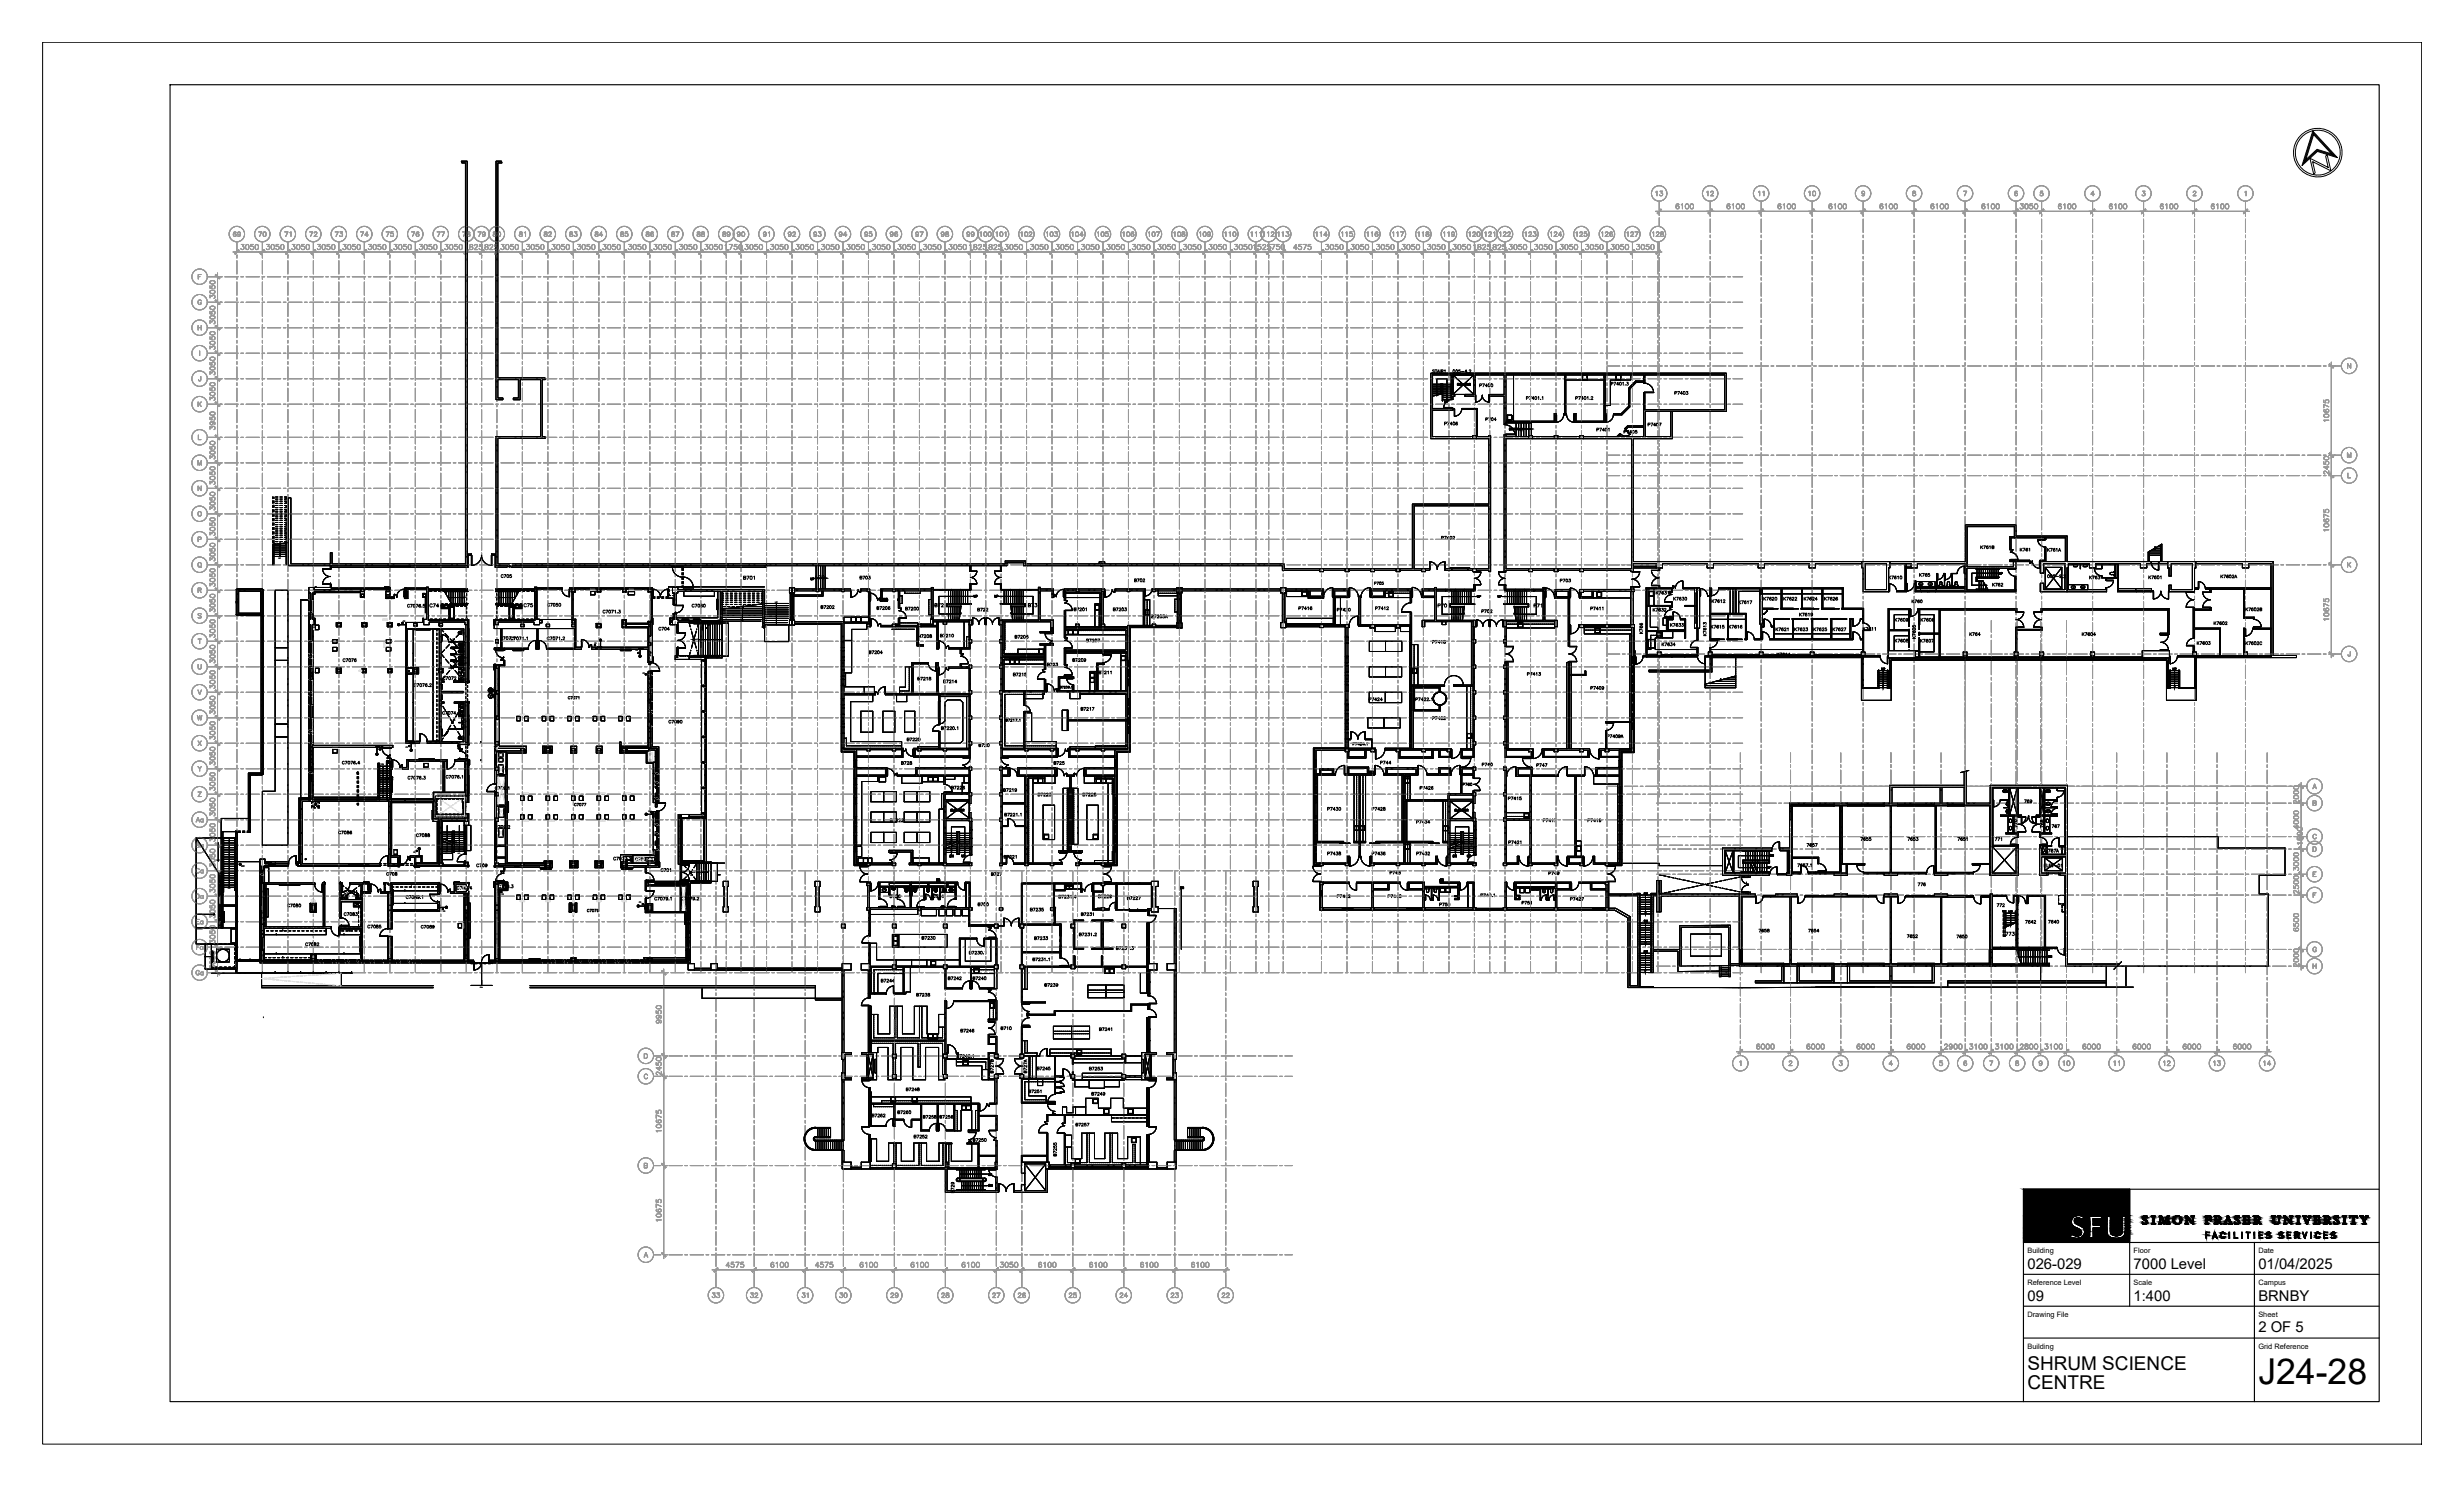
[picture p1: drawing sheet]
<svg xmlns="http://www.w3.org/2000/svg" width="737mm" height="444mm" viewBox="0 0 737 444" stroke-linecap="round" stroke-linejoin="round" font-family="sans-serif">
<defs><g id="words">
<text font-size="10.6" x="675.1" y="413.7">J24-28</text>
<g font-size="5.7">
<text x="606.1" y="409.5">SHRUM SCIENCE</text>
<text x="606.1" y="415.2">CENTRE</text>
</g>
<g font-size="4.4">
<text x="606.1" y="379.2">026-029</text>
<text x="637.8" y="379.2">7000 Level</text>
<text x="675.1" y="379.2">01/04/2025</text>
<text x="606.1" y="388.8">09</text>
<text x="637.8" y="388.8">1:400</text>
<text x="675.1" y="388.8">BRNBY</text>
<text x="675.1" y="398.1">2 OF 5</text>
</g>
<g font-size="2.2">
<text x="606.1" y="374.6">Building</text>
<text x="637.8" y="374.6">Floor</text>
<text x="675.1" y="374.6">Date</text>
<text x="606.1" y="384.1">Reference Level</text>
<text x="637.8" y="384.1">Scale</text>
<text x="675.1" y="384.1">Campus</text>
<text x="606.1" y="393.6">Drawing File</text>
<text x="675.1" y="393.6">Sheet</text>
<text x="606.1" y="403.2">Building</text>
<text x="675.1" y="403.2">Grid Reference</text>
</g>
<text font-size=".8" x="72.2" y="259.2">RD</text>
<g font-size=".6">
<text x="83.3" y="167.1">UP</text>
<text x="120.6" y="186">FD</text>
<text x="221.5" y="185.7">UP</text>
<text x="231.7" y="180.2">UP</text>
<text x="135.3" y="191.4">FD</text>
<text x="177.7" y="192.5">FD</text>
<text x="190.1" y="194.7">FD</text>
<text x="134.2" y="199.9">FD</text>
<text x="192.2" y="201.6">FD</text>
<text x="135.5" y="215.6">FD</text>
<text x="112.7" y="224.1">FD</text>
<text x="121.3" y="223.7">FD</text>
<text x="114" y="228.8">DN</text>
<text x="193.9" y="242.6">FD</text>
<text x="123.6" y="255.1">FD</text>
<text x="206.4" y="261.8">FD</text>
<text x="150" y="267.5">FD</text>
<text x="191.1" y="269.9">FD</text>
<text x="132.5" y="272.5">FD</text>
</g>
<g font-size=".5">
<text x="139" y="178.8">UP</text>
<text x="148.2" y="178.8">UP</text>
<text x="208" y="191.4">UP</text>
<text x="133.3" y="255.2">DN</text>
<text x="136.9" y="255.2">UP</text>
<text x="207.3" y="261">UP</text>
<text x="68.2" y="265.9">UP</text>
<text x="143.6" y="295.3">DN</text>
</g>
<text font-size=".4" x="206.5" y="191.3">FD</text>
<g font-size=".3">
<text x="117.1" y="178.9" transform="rotate(-90 117.1 178.9)">g</text>
<text x="137" y="223.1">g</text>
</g>
</g></defs>
<!-- layer: FP005_7|SGRID -->
<g fill="none" stroke="#989898" stroke-width=".3">
<path d="M495 57.4l.3-.2v1.3M496.3 57.2h.7l-.4 .5a.46 .46 0 0 1 .4 .4 .46 .46 0 0 1-.3 .5 .46 .46 0 0 1-.6-.3M510.2 57.4l.4-.2v1.3M511.4 57.5l.2-.3h.5l.1 .3-.8 1h.9M525.7 57.4l.3-.2v1.3M527 57.4l.3-.2v1.3M540.7 57.4l.4-.2v1.3M542 57.2a.68 .68 0 0 1 .9 .5 .68 .68 0 0 1-.5 .8l-.5-.2zM557.4 57.6a.43 .43 0 0 1-.6 .3 .43 .43 0 0 1-.1-.7 .43 .43 0 0 1 .7 .1l-.2 1.2-.6-.2M571.9 57.2l-.1 .3a.71 .71 0 0 1 .8 1h-.7l-.1-.2 .2-.5 .6-.3v-.3zM587 57.2h.9l-.6 1.3M603.1 57.3l-.1-.1a.64 .64 0 0 0-.7 .6 .64 .64 0 0 0 .7 .7 .44 .44 0 0 0-.1-.8 .44 .44 0 0 0-.6 .4"/>
<path d="M610.7 57.2h-.7l-.1 .6a.49 .49 0 0 1 .8 0 .49 .49 0 0 1-.1 .7 .49 .49 0 0 1-.7-.2M626.1 58.1h-1l.6-.9v1.3M640.5 57.2h.7l-.4 .5a.46 .46 0 0 1 .5 .4 .46 .46 0 0 1-.4 .5 .46 .46 0 0 1-.5-.3M655.7 57.5l.2-.3 .5 .1 .1 .2-.9 1h.9M671.1 57.4l.3-.2v1.3M70.6 69.5l-.1-.1a.62 .62 0 0 0-.7 .6 .62 .62 0 0 0 .6 .6 .43 .43 0 0 0 0-.7 .43 .43 0 0 0-.6 .3M71.9 69.8a.42 .42 0 0 1-.6 .4 .42 .42 0 0 1-.2-.7 .42 .42 0 0 1 .7 0l.1 .6-.2 .5-.6-.1M77.3 69.3h.9l-.6 1.4M78.8 69.4l.2-.1a.7 .7 0 0 1 .5 .7 .7 .7 0 0 1-.5 .7l-.3-.3zM85.1 69.3h1l-.7 1.4M86.7 69.6l.3-.3v1.4M92.6 69.3h.9l-.7 1.4"/>
<path d="M93.9 69.7l.3-.4 .5 .1v.3l-.8 1h.9M100.2 69.3h.9l-.6 1.4M101.6 69.3h.8l-.5 .5a.46 .46 0 0 1 .5 .4 .46 .46 0 0 1-.3 .5 .46 .46 0 0 1-.6-.3M107.8 69.3h.9l-.7 1.4M110.1 70.2h-1l.6-.9v1.4M115.4 69.3h.9l-.6 1.4M117.5 69.3h-.6l-.1 .6a.48 .48 0 0 1 .7 0 .48 .48 0 0 1 0 .7 .48 .48 0 0 1-.7-.2M123.1 69.3h.9l-.7 1.4M125.2 69.5l-.1-.1a.62 .62 0 0 0-.7 .6 .62 .62 0 0 0 .7 .6 .43 .43 0 0 0 0-.7 .43 .43 0 0 0-.7 .3M130.7 69.3h.9l-.7 1.4M132 69.3h.9l-.7 1.4M138.3 69.3h.9l-.6 1.4"/>
<path d="M139.7 69.4v.4a.55 .55 0 0 1 .7 .2 .55 .55 0 0 1 0 .6h-.7a.55 .55 0 0 1 0-.6 .55 .55 0 0 1 .7-.2v-.4zM142.9 69.3h.9l-.6 1.4M145 69.8a.43 .43 0 0 1-.6 .3 .43 .43 0 0 1-.1-.7 .43 .43 0 0 1 .7 .1l-.1 1.1-.6-.1M147.6 69.4v.4a.55 .55 0 0 1 .6 .2 .55 .55 0 0 1 0 .6h-.6a.55 .55 0 0 1 0-.6 .55 .55 0 0 1 .6-.2v-.4zM148.9 69.4l.2-.1a.7 .7 0 0 1 .6 .7 .7 .7 0 0 1-.6 .7l-.3-.3zM155.4 69.4l-.1 .3a.71 .71 0 0 1 .7 .9h-.6a.55 .55 0 0 1 0-.6 .55 .55 0 0 1 .6-.2v-.4zM156.8 69.6l.3-.3v1.4M162.8 69.4v.4a.55 .55 0 0 1 .7 .2 .55 .55 0 0 1-.1 .6h-.6a.55 .55 0 0 1 0-.6 .55 .55 0 0 1 .6-.2v-.4zM164 69.7l.3-.4 .5 .1v.3l-.8 1h.9M170.4 69.4v.4a.55 .55 0 0 1 .7 .2 .55 .55 0 0 1 0 .6h-.7a.55 .55 0 0 1 0-.6 .55 .55 0 0 1 .7-.2v-.4zM171.7 69.3h.8l-.5 .5a.46 .46 0 0 1 .5 .4 .46 .46 0 0 1-.3 .5 .46 .46 0 0 1-.6-.3M178 69.4v.4a.58 .58 0 0 1 .6 .2 .58 .58 0 0 1 .1 .6h-.7a.58 .58 0 0 1 .1-.6 .58 .58 0 0 1 .6-.2v-.4z"/>
<path d="M180.2 70.2h-1l.6-.9v1.4M185.7 69.4v.4a.55 .55 0 0 1 .6 .2 .55 .55 0 0 1 0 .6h-.6a.55 .55 0 0 1 0-.6 .55 .55 0 0 1 .6-.2v-.4zM187.6 69.3h-.6l-.1 .6a.48 .48 0 0 1 .7 0 .48 .48 0 0 1 0 .7 .48 .48 0 0 1-.7-.2M193.3 69.4v.4a.55 .55 0 0 1 .6 .2 .55 .55 0 0 1 0 .6h-.6a.55 .55 0 0 1 0-.6 .55 .55 0 0 1 .6-.2v-.4zM195.3 69.5l-.1-.1a.62 .62 0 0 0-.7 .6 .62 .62 0 0 0 .7 .6 .43 .43 0 0 0 0-.7 .43 .43 0 0 0-.7 .3M200.9 69.4v.4a.55 .55 0 0 1 .7 .2 .55 .55 0 0 1-.1 .6h-.6a.55 .55 0 0 1 0-.6 .55 .55 0 0 1 .6-.2v-.4zM202.1 69.3h.9l-.6 1.4M208.5 69.4v.4a.55 .55 0 0 1 .7 .2 .55 .55 0 0 1 0 .6h-.7a.55 .55 0 0 1 0-.6 .55 .55 0 0 1 .7-.2v-.4zM209.8 69.4v.4a.55 .55 0 0 1 .7 .2 .55 .55 0 0 1 0 .6h-.7a.55 .55 0 0 1 0-.6 .55 .55 0 0 1 .7-.2v-.4zM216.2 69.4v.4a.55 .55 0 0 1 .6 .2 .55 .55 0 0 1 0 .6h-.6a.55 .55 0 0 1 0-.6 .55 .55 0 0 1 .6-.2v-.4zM218.2 69.8a.44 .44 0 0 1-.5 .4 .44 .44 0 0 1-.3-.7 .44 .44 0 0 1 .7 0l.1 .6-.2 .5-.6-.1M221.2 69.8a.43 .43 0 0 1-.6 .3 .43 .43 0 0 1-.1-.7 .43 .43 0 0 1 .7 .1l-.1 1.1-.6-.1"/>
<path d="M221.9 69.4a.62 .62 0 0 1 .7 .6 .62 .62 0 0 1-.7 .6l-.2-.5zM229.1 69.8a.42 .42 0 0 1-.6 .4 .42 .42 0 0 1-.2-.7 .42 .42 0 0 1 .7 0l.1 .6-.2 .5-.6-.1M229.7 69.6l.3-.3v1.4M236.5 69.8a.43 .43 0 0 1-.6 .3 .43 .43 0 0 1-.2-.7 .43 .43 0 0 1 .7 .1l-.1 1.1-.6-.1M237 69.7l.3-.4 .5 .3-.2 .4-.7 .7h1M244.1 69.8a.43 .43 0 0 1-.6 .3 .43 .43 0 0 1-.1-.7 .43 .43 0 0 1 .7 .1l-.2 1.1-.6-.1M244.7 69.3h.7l-.4 .5a.46 .46 0 0 1 .4 .8 .46 .46 0 0 1-.8-.2M251.7 69.8a.42 .42 0 0 1-.5 .4 .42 .42 0 0 1-.3-.7 .42 .42 0 0 1 .7 0l.1 .6-.2 .5-.6-.1M253.2 70.2h-1.1l.7-.9v1.4M259.3 69.8a.43 .43 0 0 1-.6 .3 .43 .43 0 0 1-.1-.7 .43 .43 0 0 1 .7 .1l-.1 1.1-.6-.1M260.6 69.3h-.7v.6a.49 .49 0 0 1 .7 0 .49 .49 0 0 1-.1 .7 .49 .49 0 0 1-.7-.2M267 69.8a.43 .43 0 0 1-.7 .3 .43 .43 0 0 1-.1-.7 .43 .43 0 0 1 .7 .1l-.1 1.1-.6-.1"/>
<path d="M268.3 69.5l-.3-.2a.66 .66 0 0 0-.6 .7 .66 .66 0 0 0 .7 .6 .42 .42 0 0 0 0-.7 .42 .42 0 0 0-.6 .3M274.6 69.8a.43 .43 0 0 1-.6 .3 .43 .43 0 0 1-.2-.7 .43 .43 0 0 1 .7 .1l-.1 1.1-.6-.1M275 69.3h1l-.7 1.4M282.2 69.8a.43 .43 0 0 1-.6 .3 .43 .43 0 0 1-.1-.7 .43 .43 0 0 1 .7 .1l-.2 1.1-.6-.1M282.8 69.4v.4l.6 .1 .2 .3a.47 .47 0 0 1-.5 .5 .47 .47 0 0 1-.4-.5l.8-.5-.2-.4zM289.9 69.8a.43 .43 0 0 1-.7 .3 .43 .43 0 0 1-.1-.7 .43 .43 0 0 1 .7 .1l-.1 1.1-.6-.1M291.2 69.8a.43 .43 0 0 1-.6 .3 .43 .43 0 0 1-.2-.7 .43 .43 0 0 1 .7 .1v.9l-.3 .3-.4-.2M293 69.6l.3-.3v1.4M294.3 69.4a.62 .62 0 0 1 .7 .6 .62 .62 0 0 1-.7 .6l-.2-.5zM295.6 69.4a.62 .62 0 0 1 .7 .6 .62 .62 0 0 1-.7 .6l-.2-.5zM297.8 69.6l.3-.3v1.4M299.1 69.4a.62 .62 0 0 1 .7 .6 .62 .62 0 0 1-.7 .6l-.2-.5z"/>
<path d="M300.4 69.6l.3-.3v1.4M305.2 69.6l.3-.3v1.4M306.5 69.4a.62 .62 0 0 1 .7 .6 .62 .62 0 0 1-.7 .6l-.2-.5zM307.7 69.7l.2-.4 .5 .3-.1 .4-.7 .7h.9M312.8 69.6l.3-.3v1.4M314.1 69.4a.62 .62 0 0 1 .7 .6 .62 .62 0 0 1-.7 .6l-.2-.5zM315.3 69.3h.8l-.4 .5a.46 .46 0 0 1 .3 .8 .46 .46 0 0 1-.8-.2M320.4 69.6l.3-.3v1.4M321.7 69.4l.2-.1a.7 .7 0 0 1 .5 .7 .7 .7 0 0 1-.5 .7l-.3-.3zM323.8 70.2h-1l.7-.9v1.4M328 69.6l.4-.3v1.4M329.4 69.4a.62 .62 0 0 1 .7 .6 .62 .62 0 0 1-.7 .6l-.2-.5z"/>
<path d="M331.3 69.3h-.7l-.1 .6a.49 .49 0 0 1 .8 0 .49 .49 0 0 1-.1 .7 .49 .49 0 0 1-.7-.2M335.7 69.6l.3-.3v1.4M337 69.4a.62 .62 0 0 1 .7 .6 .62 .62 0 0 1-.7 .6l-.2-.5zM338.9 69.5l-.2-.2a.66 .66 0 0 0-.6 .7 .66 .66 0 0 0 .7 .6 .42 .42 0 0 0 0-.7 .42 .42 0 0 0-.6 .3M343.3 69.6l.3-.3v1.4M344.6 69.4a.62 .62 0 0 1 .7 .6 .62 .62 0 0 1-.7 .6l-.2-.5zM345.7 69.3h.9l-.6 1.4M350.9 69.6l.3-.3v1.4M352.2 69.4l.2-.1a.7 .7 0 0 1 .5 .7 .7 .7 0 0 1-.5 .7l-.3-.3zM353.4 69.4v.3a.71 .71 0 0 1 .7 .9h-.7a.58 .58 0 0 1 .1-.6 .58 .58 0 0 1 .6-.2v-.4zM358.6 69.6l.3-.3v1.4M359.9 69.4a.62 .62 0 0 1 .7 .6 .62 .62 0 0 1-.7 .6l-.2-.5z"/>
<path d="M361.8 69.8a.43 .43 0 0 1-.6 .3 .43 .43 0 0 1-.1-.7 .43 .43 0 0 1 .7 .1l-.1 1.1-.6-.1M366.1 69.6l.4-.3v1.4M367.5 69.6l.3-.3v1.4M368.8 69.4a.62 .62 0 0 1 .7 .6 .62 .62 0 0 1-.7 .6l-.2-.5zM374 69.6l.3-.3v1.4M375.3 69.6l.3-.3v1.4M376.6 69.6l.3-.3v1.4M377.6 69.6l.3-.3v1.4M378.9 69.6l.3-.3v1.4M380.1 69.7l.2-.4 .5 .3-.1 .4-.7 .7h.9M382 69.6l.3-.3v1.4M383.3 69.6l.3-.3v1.4"/>
<path d="M384.5 69.3h.7l-.3 .5a.46 .46 0 0 1 .3 .8 .46 .46 0 0 1-.8-.2M393.4 69.6l.3-.3v1.4M394.7 69.6l.3-.3v1.4M396.7 70.2h-.9l.7-.9v1.4M401 69.6l.4-.3v1.4M402.3 69.6l.3-.3v1.4M404.2 69.3h-.6l-.1 .6a.5 .5 0 0 1 .7-.1 .5 .5 0 0 1 0 .8 .5 .5 0 0 1-.8-.2M408.6 69.6l.4-.3v1.4M410 69.6l.3-.3v1.4M411.9 69.5l-.1-.1a.62 .62 0 0 0-.7 .6 .62 .62 0 0 0 .7 .6 .43 .43 0 0 0-.1-.7 .43 .43 0 0 0-.6 .3M416.3 69.6l.3-.3v1.4M417.6 69.6l.3-.3v1.4"/>
<path d="M418.7 69.3h.9l-.7 1.4M423.9 69.6l.3-.3v1.4M425.2 69.6l.3-.3v1.4M426.4 69.4v.4a.55 .55 0 0 1 .7 .2 .55 .55 0 0 1 0 .6h-.7a.55 .55 0 0 1 0-.6 .55 .55 0 0 1 .7-.2v-.4zM431.5 69.6l.3-.3v1.4M432.8 69.6l.4-.3v1.4M434.8 69.8a.42 .42 0 0 1-.5 .4 .42 .42 0 0 1-.3-.7 .42 .42 0 0 1 .7 0l.1 .6-.2 .5-.6-.1M439.1 69.6l.4-.3v1.4M440.3 69.7l.3-.4 .5 .3-.2 .4-.7 .7h1M441.6 69.6l.1-.2a.62 .62 0 0 1 .8 .6 .62 .62 0 0 1-.8 .6zM443.9 69.6l.3-.3v1.4M445.1 69.7l.2-.4 .5 .1 .1 .3-.9 1h.9"/>
<path d="M446.5 69.6l.3-.3v1.4M448.3 69.6l.3-.3v1.4M449.5 69.7l.2-.4 .5 .3-.2 .4-.6 .7h.9M450.7 69.7l.3-.4 .5 .3-.8 1.1h.9M455.9 69.6l.3-.3v1.4M457.1 69.7l.2-.4 .5 .3-.1 .4-.7 .7h.9M458.4 69.3h.7l-.3 .5a.46 .46 0 0 1 .3 .8 .46 .46 0 0 1-.8-.2M463.5 69.6l.3-.3v1.4M464.7 69.7l.2-.4 .5 .3-.2 .4-.6 .7h.9M466.9 70.2h-1l.7-.9v1.4M471.1 69.6l.4-.3v1.4M472.3 69.7l.3-.4 .5 .3-.2 .4-.7 .7h1"/>
<path d="M474.3 69.3h-.6l-.1 .6a.49 .49 0 0 1 .8 0 .49 .49 0 0 1-.2 .7 .49 .49 0 0 1-.7-.2M478.7 69.6l.4-.3v1.4M479.9 69.7l.3-.4 .5 .3-.2 .4-.7 .7h1M482 69.5l-.2-.2a.66 .66 0 0 0-.6 .7 .66 .66 0 0 0 .7 .6 .42 .42 0 0 0 0-.7 .42 .42 0 0 0-.7 .3M486.4 69.6l.3-.3v1.4M487.6 69.7l.2-.4 .5 .3-.2 .4-.6 .7h.9M488.8 69.3h.9l-.7 1.4M494 69.6l.3-.3v1.4M495.2 69.7l.2-.4 .5 .3-.1 .4-.7 .7h.9M496.5 69.4v.4a.55 .55 0 0 1 .7 .2 .55 .55 0 0 1 0 .6h-.7a.57 .57 0 0 1 .1-.6 .57 .57 0 0 1 .6-.2v-.4zM59.2 97.3v1.4M59.2 97.9h1"/>
<path d="M59.3 82.7h.5M60.1 82.1h-.8v1.3M60.2 90a.51 .51 0 0 0-.6-.3 .51 .51 0 0 0-.4 .5v.3a.49 .49 0 0 0 .5 .5 .49 .49 0 0 0 .5-.5h-.3M60.2 97.3v1.4M59.7 104.9v1.4M60 112.5l-.1 1.3-.3 .1-.2-.5M702.7 108.7v1.4l-.9-1.4v1.4M59.2 139v-1.3l.5 1.3 .5-1.3v1.3M59.2 120.2v1.3M59.3 130.1v1.3h.8M59.6 120.7l.6 .8M60.2 120.2l-1 .8"/>
<path d="M701.8 136.8v-1.4l.5 1.4 .5-1.4v1.4M60.2 145.3v1.4l-1-1.4v1.4M701.9 141.4v1.4h.7M59.2 176.4h.8l.2-.4-.2-.2h-.8v1.3M59.2 161.3l.8-.1v-.6l-.8-.1v1.4M59.7 176.4l.5 .7M59.7 169.3l.5 .3M701.8 168.1v1.4M702.1 168.7l.6 .8M702.7 168.1l-.9 1M59.2 198.6v1l.4 .4 .5-.2 .1-1.2M59.2 191h1"/>
<path d="M59.7 191v1.4M60.2 183.6l-.4-.2-.6 .2 .2 .3 .8 .5-.2 .3-.8-.1M702.6 194.8l-.1 1.3h-.4l-.2-.4M59 213.9l.4 1.3 .3-1.3 .3 1.3 .3-1.3M59.2 206.3l.5 1.3 .5-1.3M59.2 229.1l.5 .7v.7M59.2 236.7h1l-1 1.4h1M59.2 221.5l1 1.4M60.2 221.5l-1 1.4M60.2 229.1l-.5 .7M691.4 235.8l.5-1.4 .5 1.4M691.6 235.3h.7"/>
<path d="M58.6 252.6h.8l.2-.4-.4-.2h-.6v1.3h.8l.2-.4-.4-.3M58.6 245.7l.6-1.3 .5 1.3M58.8 245.3h.7M59.6 259.9a.52 .52 0 0 0-.6-.3 .52 .52 0 0 0-.4 .5v.3a.53 .53 0 0 0 .4 .6 .53 .53 0 0 0 .6-.3M60.7 252.6a.45 .45 0 0 0-.6 0 .45 .45 0 0 0 0 .6 .45 .45 0 0 0 .6 0M60.7 245a.45 .45 0 0 0-.6-.1 .45 .45 0 0 0 0 .7 .45 .45 0 0 0 .6-.1M60.7 244.8v.9M60.7 252.4v.9M691.5 240h.8v-.5l-.8-.1v1.4l.8-.2 .1-.3-.3-.3M691.5 253.1h.4a.75 .75 0 0 1 .5 .7 .75 .75 0 0 1-.5 .7h-.4zM692.4 249.7a.53 .53 0 0 0-.5-.3 .53 .53 0 0 0-.5 .5v.3a.52 .52 0 0 0 .5 .6 .52 .52 0 0 0 .5-.4M58.6 267.2h.5a.71 .71 0 0 1 .5 .7 .71 .71 0 0 1-.5 .7h-.5z"/>
<path d="M58.7 275.5h.5M59.6 274.8h-.9v1.4h.9M60.7 275.5a.43 .43 0 0 0-.7-.1 .43 .43 0 0 0 0 .7 .43 .43 0 0 0 .7-.1M60.7 275.3v.9M60.7 260.2a.43 .43 0 0 0-.6 0 .43 .43 0 0 0 0 .6 .43 .43 0 0 0 .6 0M60.7 267.9a.45 .45 0 0 0-.6-.1 .45 .45 0 0 0 0 .7 .45 .45 0 0 0 .6-.1M60.7 260.1v.9M60.7 267.7v.9M691.5 261.3h.5M691.5 267.5h.5M692.4 260.6h-.9v1.4h.9M692.4 266.9h-.9v1.3"/>
<path d="M58.8 283.1h.5M59.6 282.5h-.8v1.3M59.6 290.4a.52 .52 0 0 0-.6-.3 .52 .52 0 0 0-.4 .5v.3a.51 .51 0 0 0 .5 .5 .51 .51 0 0 0 .5-.5h-.3M60.6 283.1a.43 .43 0 0 0-.6 0 .43 .43 0 0 0 0 .6 .43 .43 0 0 0 .6-.1M60.6 282.9v.9M60.7 290.7a.43 .43 0 0 0-.6 0 .43 .43 0 0 0 0 .6 .43 .43 0 0 0 .6 0M60.7 290.5v.9M691.5 288.1v1.4M691.5 288.8h.9M692.4 288.1v1.4M692.4 283.5a.52 .52 0 0 0-.5-.4 .52 .52 0 0 0-.5 .5v.4a.51 .51 0 0 0 .5 .5 .51 .51 0 0 0 .5-.5h-.3M192.6 315h.5a.74 .74 0 0 1 .5 .7 .74 .74 0 0 1-.5 .7h-.5z"/>
<path d="M520.1 317.4l.3-.3v1.4M534.9 317.5v-.2l.5-.2 .2 .5-.8 .9h.9M550 317.1h.7l-.4 .6a.45 .45 0 0 1 .3 .7 .45 .45 0 0 1-.8-.1M565.7 318.1h-.9l.6-1v1.4M580.6 317.1h-.7v.6a.49 .49 0 0 1 .7 0 .49 .49 0 0 1-.1 .8 .49 .49 0 0 1-.7-.2M587.9 317.3l-.1-.1a.62 .62 0 0 0-.7 .6 .62 .62 0 0 0 .7 .6 .43 .43 0 0 0-.1-.7 .43 .43 0 0 0-.6 .4M594.8 317.1h.9l-.6 1.4M602.7 317.2l.1 .5a.47 .47 0 0 1 .7 .5 .47 .47 0 0 1-.8 .2l-.1-.5 .8-.4-.2-.4zM610.4 317.6a.42 .42 0 0 1-.5 .4 .42 .42 0 0 1-.2-.6 .42 .42 0 0 1 .7-.1v1l-.3 .2-.5-.2M616.8 317.4l.3-.3v1.4M618.1 317.2a.62 .62 0 0 1 .7 .6 .62 .62 0 0 1-.7 .6l-.2-.5zM632 317.4l.3-.3v1.4"/>
<path d="M633.3 317.4l.3-.3v1.4M646.8 317.4l.3-.3v1.4M648 317.5v-.2l.5-.2 .2 .5-.8 .9h.9M661.8 317.4l.3-.3v1.4M663 317.1h.7l-.4 .6a.45 .45 0 0 1 .3 .7 .45 .45 0 0 1-.7-.1M676.7 317.4l.3-.3v1.4M678.8 318.1h-1l.7-1v1.4M193.6 321.4a.5 .5 0 0 0-.6-.3 .5 .5 0 0 0-.4 .5v.3a.5 .5 0 0 0 .4 .6 .5 .5 0 0 0 .6-.4M192.6 348.4l.9-.1v-.4l-.9-.2v1.4l.9-.1v-.5l-.3-.1M192.6 375.8l.5-1.4 .5 1.4M192.8 375.3h.6M213 386.5h.7l-.3 .5a.46 .46 0 0 1 .3 .8 .46 .46 0 0 1-.8-.2"/>
<path d="M214.3 386.5h.8l-.4 .5a.46 .46 0 0 1 .3 .8 .46 .46 0 0 1-.8-.2M224.5 386.5h.7l-.4 .5a.46 .46 0 0 1 .3 .8 .46 .46 0 0 1-.8-.2M225.7 386.9l.3-.4 .5 .3-.2 .4-.7 .7h1M239.9 386.5h.7l-.4 .5a.46 .46 0 0 1 .4 .8 .46 .46 0 0 1-.8-.2M241.3 386.8l.3-.3v1.4M251.1 386.5h.7l-.3 .5a.46 .46 0 0 1 .3 .8 .46 .46 0 0 1-.8-.2M252.5 386.6a.64 .64 0 0 1 .7 .6 .64 .64 0 0 1-.7 .6l-.2-.5zM266.4 386.9l.2-.4 .5 .3-.1 .4-.7 .7h.9M268.4 387a.43 .43 0 0 1-.6 .3 .43 .43 0 0 1-.1-.7 .43 .43 0 0 1 .7 .1v.9l-.3 .3-.4-.2M281.6 386.9l.2-.4 .5 .3-.1 .4-.7 .7h.9M282.9 386.6v.4l.8 .4a.44 .44 0 0 1-.5 .5 .44 .44 0 0 1-.3-.6l.7-.4v-.3zM296.8 386.9l.3-.4 .5 .3-.2 .4-.7 .7h.9"/>
<path d="M298 386.5h1l-.7 1.4M304.4 386.9l.3-.4 .5 .3-.2 .4-.7 .7h1M306.5 386.7v-.1a.68 .68 0 0 0-.9 .4 .68 .68 0 0 0 .5 .9 .41 .41 0 0 0 .5-.4 .41 .41 0 0 0-.4-.5 .41 .41 0 0 0-.5 .4M319.7 386.9l.2-.4 .5 .3-.1 .4-.7 .7h.9M321.7 386.5h-.7v.6a.49 .49 0 0 1 .7 0 .49 .49 0 0 1-.1 .7 .49 .49 0 0 1-.7-.2M334.9 386.9l.1-.3h.5l.2 .3-.9 1h.9M337.1 387.4h-1l.7-.9v1.4M350.1 386.9l.3-.4 .5 .3-.2 .4-.6 .7h.9M351.5 386.5h.7l-.4 .5a.46 .46 0 0 1 .4 .8 .46 .46 0 0 1-.8-.2M365.4 386.9l.2-.4 .5 .3-.1 .4-.7 .7h.9M366.7 386.9l.2-.4 .6 .3-.2 .4-.7 .7h.9"/>
<circle cx="496" cy="57.8" r="2.31"/>
<circle cx="511.2" cy="57.8" r="2.31"/>
<circle cx="526.5" cy="57.8" r="2.31"/>
<circle cx="541.7" cy="57.8" r="2.31"/>
<circle cx="557" cy="57.8" r="2.31"/>
<circle cx="572.2" cy="57.8" r="2.31"/>
<circle cx="587.4" cy="57.8" r="2.31"/>
<circle cx="602.7" cy="57.8" r="2.31"/>
<circle cx="610.3" cy="57.8" r="2.31"/>
<circle cx="625.5" cy="57.8" r="2.31"/>
<circle cx="640.8" cy="57.8" r="2.31"/>
<circle cx="656" cy="57.8" r="2.31"/>
<circle cx="671.3" cy="57.8" r="2.31"/>
<circle cx="70.8" cy="70" r="2.31"/>
<circle cx="78.4" cy="70" r="2.31"/>
<circle cx="86" cy="70" r="2.31"/>
<circle cx="93.7" cy="70" r="2.31"/>
<circle cx="101.3" cy="70" r="2.31"/>
<circle cx="108.9" cy="70" r="2.31"/>
<circle cx="116.5" cy="70" r="2.31"/>
<circle cx="124.1" cy="70" r="2.31"/>
<circle cx="131.8" cy="70" r="2.31"/>
<circle cx="139.4" cy="70" r="2.31"/>
<circle cx="144" cy="70" r="2.31"/>
<circle cx="148.5" cy="70" r="2.31"/>
<circle cx="156.1" cy="70" r="2.31"/>
<circle cx="163.8" cy="70" r="2.31"/>
<circle cx="171.4" cy="70" r="2.31"/>
<circle cx="179" cy="70" r="2.31"/>
<circle cx="186.6" cy="70" r="2.31"/>
<circle cx="194.2" cy="70" r="2.31"/>
<circle cx="201.9" cy="70" r="2.31"/>
<circle cx="209.5" cy="70" r="2.31"/>
<circle cx="217.1" cy="70" r="2.31"/>
<circle cx="221.5" cy="70" r="2.31"/>
<circle cx="229.1" cy="70" r="2.31"/>
<circle cx="236.7" cy="70" r="2.31"/>
<circle cx="244.4" cy="70" r="2.31"/>
<circle cx="252" cy="70" r="2.31"/>
<circle cx="259.6" cy="70" r="2.31"/>
<circle cx="267.2" cy="70" r="2.31"/>
<circle cx="274.8" cy="70" r="2.31"/>
<circle cx="282.5" cy="70" r="2.31"/>
<circle cx="290.1" cy="70" r="2.31"/>
<circle cx="294.7" cy="70" r="2.31"/>
<circle cx="299.2" cy="70" r="2.31"/>
<circle cx="306.9" cy="70" r="2.31"/>
<circle cx="314.5" cy="70" r="2.31"/>
<circle cx="322.1" cy="70" r="2.31"/>
<circle cx="329.7" cy="70" r="2.31"/>
<circle cx="337.3" cy="70" r="2.31"/>
<circle cx="345" cy="70" r="2.31"/>
<circle cx="352.6" cy="70" r="2.31"/>
<circle cx="360.2" cy="70" r="2.31"/>
<circle cx="367.8" cy="70" r="2.31"/>
<circle cx="375.4" cy="70" r="2.31"/>
<circle cx="379.2" cy="70" r="2.31"/>
<circle cx="383.6" cy="70" r="2.31"/>
<circle cx="395" cy="70" r="2.31"/>
<circle cx="402.7" cy="70" r="2.31"/>
<circle cx="410.3" cy="70" r="2.31"/>
<circle cx="417.9" cy="70" r="2.31"/>
<circle cx="425.5" cy="70" r="2.31"/>
<circle cx="433.1" cy="70" r="2.31"/>
<circle cx="440.8" cy="70" r="2.31"/>
<circle cx="445.3" cy="70" r="2.31"/>
<circle cx="449.9" cy="70" r="2.31"/>
<circle cx="457.5" cy="70" r="2.31"/>
<circle cx="465.1" cy="70" r="2.31"/>
<circle cx="472.8" cy="70" r="2.31"/>
<circle cx="480.4" cy="70" r="2.31"/>
<circle cx="488" cy="70" r="2.31"/>
<circle cx="495.6" cy="70" r="2.31"/>
<circle cx="59.7" cy="98" r="2.31"/>
<circle cx="59.7" cy="82.7" r="2.31"/>
<circle cx="59.7" cy="90.3" r="2.31"/>
<circle cx="59.7" cy="105.6" r="2.31"/>
<circle cx="59.7" cy="113.2" r="2.31"/>
<circle cx="702.2" cy="109.4" r="2.31"/>
<circle cx="59.7" cy="130.7" r="2.31"/>
<circle cx="59.7" cy="138.3" r="2.31"/>
<circle cx="59.7" cy="120.8" r="2.31"/>
<circle cx="702.2" cy="136.1" r="2.31"/>
<circle cx="59.7" cy="146" r="2.31"/>
<circle cx="59.7" cy="153.6" r="2.31"/>
<circle cx="59.7" cy="153.5" r=".62"/>
<circle cx="702.2" cy="142.1" r="2.31"/>
<circle cx="59.7" cy="168.8" r="2.31"/>
<circle cx="59.7" cy="176.4" r="2.31"/>
<circle cx="59.7" cy="161.2" r="2.31"/>
<circle cx="59.7" cy="168.8" r=".62"/>
<circle cx="702.2" cy="168.8" r="2.31"/>
<circle cx="59.7" cy="191.7" r="2.31"/>
<circle cx="59.7" cy="199.3" r="2.31"/>
<circle cx="59.7" cy="184.1" r="2.31"/>
<circle cx="702.2" cy="195.5" r="2.31"/>
<circle cx="59.7" cy="214.5" r="2.31"/>
<circle cx="59.7" cy="206.9" r="2.31"/>
<circle cx="59.7" cy="237.4" r="2.31"/>
<circle cx="59.7" cy="229.8" r="2.31"/>
<circle cx="59.7" cy="222.2" r="2.31"/>
<circle cx="691.9" cy="235" r="2.31"/>
<circle cx="59.7" cy="252.6" r="2.31"/>
<circle cx="59.7" cy="245" r="2.31"/>
<circle cx="691.9" cy="253.8" r="2.31"/>
<circle cx="691.9" cy="240.1" r="2.31"/>
<circle cx="691.9" cy="250.1" r="2.31"/>
<circle cx="59.7" cy="275.5" r="2.31"/>
<circle cx="59.7" cy="267.9" r="2.31"/>
<circle cx="59.7" cy="260.3" r="2.31"/>
<circle cx="691.9" cy="261.3" r="2.31"/>
<circle cx="691.9" cy="267.5" r="2.31"/>
<circle cx="59.7" cy="283.1" r="2.31"/>
<circle cx="59.7" cy="290.7" r="2.31"/>
<circle cx="691.9" cy="288.8" r="2.31"/>
<circle cx="691.9" cy="283.8" r="2.31"/>
<circle cx="193.1" cy="315.6" r="2.31"/>
<circle cx="520.3" cy="317.8" r="2.31"/>
<circle cx="535.2" cy="317.8" r="2.31"/>
<circle cx="550.3" cy="317.8" r="2.31"/>
<circle cx="565.3" cy="317.8" r="2.31"/>
<circle cx="580.2" cy="317.8" r="2.31"/>
<circle cx="587.5" cy="317.8" r="2.31"/>
<circle cx="595.3" cy="317.8" r="2.31"/>
<circle cx="603" cy="317.8" r="2.31"/>
<circle cx="610" cy="317.8" r="2.31"/>
<circle cx="617.7" cy="317.8" r="2.31"/>
<circle cx="632.7" cy="317.8" r="2.31"/>
<circle cx="647.8" cy="317.8" r="2.31"/>
<circle cx="662.7" cy="317.8" r="2.31"/>
<circle cx="677.7" cy="317.8" r="2.31"/>
<circle cx="193.1" cy="321.7" r="2.31"/>
<circle cx="193.1" cy="348.4" r="2.31"/>
<circle cx="193.1" cy="375.1" r="2.31"/>
<circle cx="214" cy="387.2" r="2.31"/>
<circle cx="225.4" cy="387.2" r="2.31"/>
<circle cx="240.7" cy="387.2" r="2.31"/>
<circle cx="252.1" cy="387.2" r="2.31"/>
<circle cx="267.4" cy="387.2" r="2.31"/>
<circle cx="282.6" cy="387.2" r="2.31"/>
<circle cx="297.8" cy="387.2" r="2.31"/>
<circle cx="305.5" cy="387.2" r="2.31"/>
<circle cx="320.7" cy="387.2" r="2.31"/>
<circle cx="335.9" cy="387.2" r="2.31"/>
<circle cx="351.2" cy="387.2" r="2.31"/>
<circle cx="366.4" cy="387.2" r="2.31"/>
</g>
<!-- layer: FP005_7|SGR -->
<g fill="none" stroke="#989898" stroke-width=".3">
<path d="M70.8 72.3v3.2M70.8 76.3v.8M70.8 77.9v4M78.4 72.3v3.2M78.4 76.3v.8M78.4 77.9v4M86.1 72.3v3.2M86.1 76.3v.8M86.1 77.9v4M93.7 72.3v3.2M93.7 76.3v.8M93.7 77.9v4"/>
<path d="M101.3 72.3v3.2M101.3 76.3v.8M101.3 77.9v4M108.9 72.3v3.2M108.9 76.3v.8M108.9 77.9v4M116.5 72.3v3.2M116.5 76.3v.8M116.5 77.9v4M124.2 72.3v3.2M124.2 76.3v.8M124.2 77.9v4"/>
<path d="M131.8 72.3v3.2M131.8 76.3v.8M131.8 77.9v4M139.4 72.3v3.2M139.4 76.3v.8M139.4 77.9v4M144 72.3v3.2M144 76.3v.8M144 77.9v4M148.5 72.3v3.2M148.5 76.3v.8M148.5 77.9v4"/>
<path d="M156.2 72.3v3.2M156.2 76.3v.8M156.2 77.9v4M163.8 72.3v3.2M163.8 76.3v.8M163.8 77.9v4M171.4 72.3v3.2M171.4 76.3v.8M171.4 77.9v4M179 72.3v3.2M179 76.3v.8M179 77.9v4"/>
<path d="M186.6 72.3v3.2M186.6 76.3v.8M186.6 77.9v4M194.3 72.3v3.2M194.3 76.3v.8M194.3 77.9v4M201.9 72.3v3.2M201.9 76.3v.8M201.9 77.9v4M209.5 72.3v3.2M209.5 76.3v.8M209.5 77.9v4"/>
<path d="M217.1 72.3v3.2M217.1 76.3v.8M217.1 77.9v4M221.5 72.3v3.2M221.5 76.3v.8M221.5 77.9v4M229.2 72.3v3.2M229.2 76.3v.8M229.2 77.9v4M236.8 72.3v3.2M236.8 76.3v.8M236.8 77.9v4"/>
<path d="M244.4 72.3v3.2M244.4 76.3v.8M244.4 77.9v4M252 72.3v3.2M252 76.3v.8M252 77.9v4M259.6 72.3v3.2M259.6 76.3v.8M259.6 77.9v4M267.3 72.3v3.2M267.3 76.3v.8M267.3 77.9v4"/>
<path d="M274.9 72.3v3.2M274.9 76.3v.8M274.9 77.9v4M282.5 72.3v3.2M282.5 76.3v.8M282.5 77.9v4M290.1 72.3v3.2M290.1 76.3v.8M290.1 77.9v4M294.7 72.3v3.2M294.7 76.3v.8M294.7 77.9v4"/>
<path d="M299.3 72.3v3.2M299.3 76.3v.8M299.3 77.9v4M306.9 72.3v3.2M306.9 76.3v.8M306.9 77.9v4M314.5 72.3v3.2M314.5 76.3v.8M314.5 77.9v4M322.1 72.3v3.2M322.1 76.3v.8M322.1 77.9v4"/>
<path d="M329.7 72.3v3.2M329.7 76.3v.8M329.7 77.9v4M337.4 72.3v3.2M337.4 76.3v.8M337.4 77.9v4M345 72.3v3.2M345 76.3v.8M345 77.9v4M352.6 72.3v3.2M352.6 76.3v.8M352.6 77.9v4"/>
<path d="M360.2 72.3v3.2M360.2 76.3v.8M360.2 77.9v4M367.8 72.3v3.2M367.8 76.3v.8M367.8 77.9v4M375.5 72.3v3.2M375.5 76.3v.8M375.5 77.9v4M379.3 72.3v3.2M379.3 76.3v.8M379.3 77.9v4"/>
<path d="M383.6 72.3v3.2M383.6 76.3v.8M383.6 77.9v4M395.1 72.3v3.2M395.1 76.3v.8M395.1 77.9v4M402.7 72.3v3.2M402.7 76.3v.8M402.7 77.9v4M410.3 72.3v3.2M410.3 76.3v.8M410.3 77.9v4"/>
<path d="M417.9 72.3v3.2M417.9 76.3v.8M417.9 77.9v4M425.5 72.3v3.2M425.5 76.3v.8M425.5 77.9v4M433.2 72.3v3.2M433.2 76.3v.8M433.2 77.9v4M440.8 72.3v2.7M440.8 75.8v.8M440.8 77.4v4"/>
<path d="M445.3 72.3v3.2M445.3 76.3v.8M445.3 77.9v4M449.9 72.3v3.2M449.9 76.3v.8M449.9 77.9v4M457.5 72.3v3.2M457.5 76.3v.8M457.5 77.9v4M465.2 72.3v3.2M465.2 76.3v.8M465.2 77.9v4"/>
<path d="M472.8 72.3v3.2M472.8 76.3v.8M472.8 77.9v4M480.4 72.3v3.2M480.4 76.3v.8M480.4 77.9v4M488 72.3v3.2M488 76.3v.8M488 77.9v4M495.6 72.3v3.2M495.6 76.3v.8M495.6 77.9v4"/>
<path d="M496 60.1v2.7M496 63.6v.7M496 65.1v2.6M496 72.2v2.5M496 75.5v.8M496 77.1v3.9M511.3 60.1v3M511.3 63.9v.8M511.3 65.5v4M511.3 70.3v.7M511.3 71.9v3.9M511.3 76.6v.8"/>
<path d="M511.3 78.2v4M526.5 60.1v3M526.5 63.9v.8M526.5 65.5v4M526.5 70.3v.7M526.5 71.9v3.9M526.5 76.6v.8M526.5 78.2v4M541.7 60.1v3M541.7 63.9v.8M541.7 65.5v4M541.7 70.3v.7"/>
<path d="M541.7 71.9v3.9M541.7 76.6v.8M541.7 78.2v4M557 60.1v3M557 63.9v.8M557 65.5v4M557 70.3v.7M557 71.9v3.9M557 76.6v.8M557 78.2v4M572.2 60.1v3M572.2 63.9v.8"/>
<path d="M572.2 65.5v4M572.2 70.3v.7M572.2 71.9v3.9M572.2 76.6v.8M572.2 78.2v4M587.5 60.1v3M587.5 63.9v.8M587.5 65.5v4M587.5 70.3v.7M587.5 71.9v3.9M587.5 76.6v.8M587.5 78.2v4"/>
<path d="M602.7 60.1v3M602.7 63.9v.8M602.7 65.5v4M602.7 70.3v.7M602.7 71.9v3.9M602.7 76.6v.8M602.7 78.2v4M610.3 60.1v3M610.3 63.9v.8M610.3 65.5v4M610.3 70.3v.7M610.3 71.9v3.9"/>
<path d="M610.3 76.6v.8M610.3 78.2v4M625.6 60.1v3M625.6 63.9v.8M625.6 65.5v4M625.6 70.3v.7M625.6 71.9v3.9M625.6 76.6v.8M625.6 78.2v4M640.8 60.1v3M640.8 63.9v.8M640.8 65.5v4"/>
<path d="M640.8 70.3v.7M640.8 71.9v3.9M640.8 76.6v.8M640.8 78.2v4M656 60.1v3M656 63.9v.8M656 65.5v4M656 70.3v.7M656 71.9v3.9M656 76.6v.8M656 78.2v4M671.3 60.1v3"/>
<path d="M671.3 63.9v.8M671.3 65.5v4M671.3 70.3v.7M671.3 71.9v3.9M671.3 76.6v.8M671.3 78.2v4M62 82.7h2.9M62 90.4h2.9M62 98h2.9M65.7 82.7h.7M65.7 90.4h.7M65.7 98h.7"/>
<path d="M67.2 82.7h4M67.2 90.4h4M67.2 98h4M70.8 82.7v.8M70.8 84.3v3.9M70.8 89v.8M70.8 90.6v4M70.8 95.4v.8M70.8 97v3.9M72 82.7h.8M72 90.4h.8M72 98h.8"/>
<path d="M73.6 82.7h4M73.6 90.4h4M73.6 98h4M78.4 82.7h.7M78.4 90.4h.7M78.4 98h.7M78.4 82.7v.8M78.4 84.3v3.9M78.4 89v.8M78.4 90.6v4M78.4 95.4v.8M78.4 97v3.9"/>
<path d="M79.9 82.7h4M79.9 90.4h4M79.9 98h4M84.7 82.7h.8M84.7 90.4h.8M84.7 98h.8M86.1 82.7v.8M86.1 84.3v3.9M86.1 89v.8M86.1 90.6v4M86.1 95.4v.8M86.1 97v3.9"/>
<path d="M86.3 82.7h4M86.3 90.4h4M86.3 98h4M91.1 82.7h.7M91.1 90.4h.7M91.1 98h.7M92.6 82.7h4M92.6 90.4h4M92.6 98h4M93.7 82.7v.8M93.7 84.3v3.9M93.7 89v.8"/>
<path d="M93.7 90.6v4M93.7 95.4v.8M93.7 97v3.9M97.4 82.7h.8M97.4 90.4h.8M97.4 98h.8M99 82.7h4M99 90.4h4M99 98h4M101.3 82.7v.8M101.3 84.3v3.9M101.3 89v.8"/>
<path d="M101.3 90.6v4M101.3 95.4v.8M101.3 97v3.9M103.8 82.7h.7M103.8 90.4h.7M103.8 98h.7M105.3 82.7h4M105.3 90.4h4M105.3 98h4M108.9 82.7v.8M108.9 84.3v3.9M108.9 89v.8"/>
<path d="M108.9 90.6v4M108.9 95.4v.8M108.9 97v3.9M110.1 82.7h.8M110.1 90.4h.8M110.1 98h.8M111.7 82.7h4M111.7 90.4h4M111.7 98h4M116.5 82.7h.7M116.5 90.4h.7M116.5 98h.7"/>
<path d="M116.5 82.7v.8M116.5 84.3v3.9M116.5 89v.8M116.5 90.6v4M116.5 95.4v.8M116.5 97v3.9M118 82.7h4M118 90.4h4M118 98h4M122.8 82.7h.8M122.8 90.4h.8M122.8 98h.8"/>
<path d="M124.2 82.7v.8M124.2 84.3v3.9M124.2 89v.8M124.2 90.6v4M124.2 95.4v.8M124.2 97v3.9M124.4 82.7h4M124.4 90.4h4M124.4 98h4M129.2 82.7h.7M129.2 90.4h.7M129.2 98h.7"/>
<path d="M130.7 82.7h4M130.7 90.4h4M130.7 98h4M131.8 82.7v.8M131.8 84.3v3.9M131.8 89v.8M131.8 90.6v4M131.8 95.4v.8M131.8 97v3.9M135.5 82.7h.8M135.5 90.4h.8M135.5 98h.8"/>
<path d="M137.1 82.7h4M137.1 90.4h4M137.1 98h4M139.4 82.7v.8M139.4 84.3v3.9M139.4 89v.8M139.4 90.6v4M139.4 95.4v.8M139.4 97v3.9M141.9 82.7h.7M141.9 90.4h.7M141.9 98h.7"/>
<path d="M143.4 82.7h4M143.4 90.4h4M143.4 98h4M144 82.7v.8M144 84.3v3.9M144 89v.8M144 90.6v4M144 95.4v.8M144 97v3.9M148.2 82.7h.8M148.2 90.4h.8M148.2 98h.8"/>
<path d="M148.5 82.7v.8M148.5 84.3v3.9M148.5 89v.8M148.5 90.6v4M148.5 95.4v.8M148.5 97v3.9M149.8 82.7h4M149.8 90.4h4M149.8 98h4M154.6 82.7h.7M154.6 90.4h.7M154.6 98h.7"/>
<path d="M156.1 82.7h4M156.1 90.4h4M156.1 98h4M156.2 82.7v.8M156.2 84.3v3.9M156.2 89v.8M156.2 90.6v4M156.2 95.4v.8M156.2 97v3.9M160.9 82.7h.8M160.9 90.4h.8M160.9 98h.8"/>
<path d="M162.5 82.7h4M162.5 90.4h4M162.5 98h4M163.8 82.7v.8M163.8 84.3v3.9M163.8 89v.8M163.8 90.6v4M163.8 95.4v.8M163.8 97v3.9M167.3 82.7h.7M167.3 90.4h.7M167.3 98h.7"/>
<path d="M168.8 82.7h4M168.8 90.4h4M168.8 98h4M171.4 82.7v.8M171.4 84.3v3.9M171.4 89v.8M171.4 90.6v4M171.4 95.4v.8M171.4 97v3.9M173.6 82.7h.8M173.6 90.4h.8M173.6 98h.8"/>
<path d="M175.2 82.7h4M175.2 90.4h4M175.2 98h4M179 82.7v.8M179 84.3v3.9M179 89v.8M179 90.6v4M179 95.4v.8M179 97v3.9M180 82.7h.7M180 90.4h.7M180 98h.7"/>
<path d="M181.5 82.7h4M181.5 90.4h4M181.5 98h4M186.3 82.7h.8M186.3 90.4h.8M186.3 98h.8M186.6 82.7v.8M186.6 84.3v3.9M186.6 89v.8M186.6 90.6v4M186.6 95.4v.8M186.6 97v3.9"/>
<path d="M187.9 82.7h4M187.9 90.4h4M187.9 98h4M192.7 82.7h.7M192.7 90.4h.7M192.7 98h.7M194.2 82.7h4M194.2 90.4h4M194.2 98h4M194.3 82.7v.8M194.3 84.3v3.9M194.3 89v.8"/>
<path d="M194.3 90.6v4M194.3 95.4v.8M194.3 97v3.9M199 82.7h.8M199 90.4h.8M199 98h.8M200.6 82.7h4M200.6 90.4h4M200.6 98h4M201.9 82.7v.8M201.9 84.3v3.9M201.9 89v.8"/>
<path d="M201.9 90.6v4M201.9 95.4v.8M201.9 97v3.9M205.4 82.7h.7M205.4 90.4h.7M205.4 98h.7M206.9 82.7h4M206.9 90.4h4M206.9 98h4M209.5 82.7v.8M209.5 84.3v3.9M209.5 89v.8"/>
<path d="M209.5 90.6v4M209.5 95.4v.8M209.5 97v3.9M211.7 82.7h.8M211.7 90.4h.8M211.7 98h.8M213.3 82.7h4M213.3 90.4h4M213.3 98h4M217.1 82.7v.8M217.1 84.3v3.9M217.1 89v.8"/>
<path d="M217.1 90.6v4M217.1 95.4v.8M217.1 97v3.9M218.1 82.7h.7M218.1 90.4h.7M218.1 98h.7M219.6 82.7h4M219.6 90.4h4M219.6 98h4M221.5 82.7v.8M221.5 84.3v3.9M221.5 89v.8"/>
<path d="M221.5 90.6v4M221.5 95.4v.8M221.5 97v3.9M224.4 82.7h.8M224.4 90.4h.8M224.4 98h.8M226 82.7h4M226 90.4h4M226 98h4M229.2 82.7v.8M229.2 84.3v3.9M229.2 89v.8"/>
<path d="M229.2 90.6v4M229.2 95.4v.8M229.2 97v3.9M230.8 82.7h.7M230.8 90.4h.7M230.8 98h.7M232.3 82.7h4M232.3 90.4h4M232.3 98h4M236.8 82.7v.8M236.8 84.3v3.9M236.8 89v.8"/>
<path d="M236.8 90.6v4M236.8 95.4v.8M236.8 97v3.9M237.1 82.7h.8M237.1 90.4h.8M237.1 98h.8M238.7 82.7h4M238.7 90.4h4M238.7 98h4M243.5 82.7h.7M243.5 90.4h.7M243.5 98h.7"/>
<path d="M244.4 82.7v.8M244.4 84.3v3.9M244.4 89v.8M244.4 90.6v4M244.4 95.4v.8M244.4 97v3.9M245 82.7h4M245 90.4h4M245 98h4M249.8 82.7h.8M249.8 90.4h.8M249.8 98h.8"/>
<path d="M251.4 82.7h4M251.4 90.4h4M251.4 98h4M252 82.7v.8M252 84.3v3.9M252 89v.8M252 90.6v4M252 95.4v.8M252 97v3.9M256.2 82.7h.7M256.2 90.4h.7M256.2 98h.7"/>
<path d="M257.7 82.7h4M257.7 90.4h4M257.7 98h4M259.6 82.7v.8M259.6 84.3v3.9M259.6 89v.8M259.6 90.6v4M259.6 95.4v.8M259.6 97v3.9M262.5 82.7h.8M262.5 90.4h.8M262.5 98h.8"/>
<path d="M264.1 82.7h4M264.1 90.4h4M264.1 98h4M267.3 82.7v.8M267.3 84.3v3.9M267.3 89v.8M267.3 90.6v4M267.3 95.4v.8M267.3 97v3.9M268.9 82.7h.7M268.9 90.4h.7M268.9 98h.7"/>
<path d="M270.4 82.7h4M270.4 90.4h4M270.4 98h4M274.9 82.7v.8M274.9 84.3v3.9M274.9 89v.8M274.9 90.6v4M274.9 95.4v.8M274.9 97v3.9M275.2 82.7h.8M275.2 90.4h.8M275.2 98h.8"/>
<path d="M276.8 82.7h4M276.8 90.4h4M276.8 98h4M281.6 82.7h.7M281.6 90.4h.7M281.6 98h.7M282.5 82.7v.8M282.5 84.3v3.9M282.5 89v.8M282.5 90.6v4M282.5 95.4v.8M282.5 97v3.9"/>
<path d="M283.1 82.7h4M283.1 90.4h4M283.1 98h4M287.9 82.7h.8M287.9 90.4h.8M287.9 98h.8M289.5 82.7h4M289.5 90.4h4M289.5 98h4M290.1 82.7v.8M290.1 84.3v3.9M290.1 89v.8"/>
<path d="M290.1 90.6v4M290.1 95.4v.8M290.1 97v3.9M294.3 82.7h.7M294.3 90.4h.7M294.3 98h.7M294.7 82.7v.8M294.7 84.3v3.9M294.7 89v.8M294.7 90.6v4M294.7 95.4v.8M294.7 97v3.9"/>
<path d="M295.8 82.7h4M295.8 90.4h4M295.8 98h4M299.3 82.7v.8M299.3 84.3v3.9M299.3 89v.8M299.3 90.6v4M299.3 95.4v.8M299.3 97v3.9M300.6 82.7h.8M300.6 90.4h.8M300.6 98h.8"/>
<path d="M302.2 82.7h4M302.2 90.4h4M302.2 98h4M306.9 82.7v.8M306.9 84.3v3.9M306.9 89v.8M306.9 90.6v4M306.9 95.4v.8M306.9 97v3.9M307 82.7h.7M307 90.4h.7M307 98h.7"/>
<path d="M308.5 82.7h4M308.5 90.4h4M308.5 98h4M313.3 82.7h.8M313.3 90.4h.8M313.3 98h.8M314.5 82.7v.8M314.5 84.3v3.9M314.5 89v.8M314.5 90.6v4M314.5 95.4v.8M314.5 97v3.9"/>
<path d="M314.9 82.7h4M314.9 90.4h4M314.9 98h4M319.7 82.7h.7M319.7 90.4h.7M319.7 98h.7M321.2 82.7h4M321.2 90.4h4M321.2 98h4M322.1 82.7v.8M322.1 84.3v3.9M322.1 89v.8"/>
<path d="M322.1 90.6v4M322.1 95.4v.8M322.1 97v3.9M326 82.7h.8M326 90.4h.8M326 98h.8M327.6 82.7h4M327.6 90.4h4M327.6 98h4M329.7 82.7v.8M329.7 84.3v3.9M329.7 89v.8"/>
<path d="M329.7 90.6v4M329.7 95.4v.8M329.7 97v3.9M332.4 82.7h.7M332.4 90.4h.7M332.4 98h.7M333.9 82.7h4M333.9 90.4h4M333.9 98h4M337.4 82.7v.8M337.4 84.3v3.9M337.4 89v.8"/>
<path d="M337.4 90.6v4M337.4 95.4v.8M337.4 97v3.9M338.7 82.7h.8M338.7 90.4h.8M338.7 98h.8M340.3 82.7h4M340.3 90.4h4M340.3 98h4M345 82.7v.8M345 84.3v3.9M345 89v.8"/>
<path d="M345 90.6v4M345 95.4v.8M345 97v3.9M345.1 82.7h.7M345.1 90.4h.7M345.1 98h.7M346.6 82.7h4M346.6 90.4h4M346.6 98h4M351.4 82.7h.8M351.4 90.4h.8M351.4 98h.8"/>
<path d="M352.6 82.7v.8M352.6 84.3v3.9M352.6 89v.8M352.6 90.6v4M352.6 95.4v.8M352.6 97v3.9M353 82.7h4M353 90.4h4M353 98h4M357.8 82.7h.7M357.8 90.4h.7M357.8 98h.7"/>
<path d="M359.3 82.7h4M359.3 90.4h4M359.3 98h4M360.2 82.7v.8M360.2 84.3v3.9M360.2 89v.8M360.2 90.6v4M360.2 95.4v.8M360.2 97v3.9M364.1 82.7h.8M364.1 90.4h.8M364.1 98h.8"/>
<path d="M365.7 82.7h4M365.7 90.4h4M365.7 98h4M367.8 82.7v.8M367.8 84.3v3.9M367.8 89v.8M367.8 90.6v4M367.8 95.4v.8M367.8 97v3.9M370.5 82.7h.7M370.5 90.4h.7M370.5 98h.7"/>
<path d="M372 82.7h4M372 90.4h4M372 98h4M375.5 82.7v.8M375.5 84.3v3.9M375.5 89v.8M375.5 90.6v4M375.5 95.4v.8M375.5 97v3.9M376.8 82.7h.8M376.8 90.4h.8M376.8 98h.8"/>
<path d="M378.4 82.7h4M378.4 90.4h4M378.4 98h4M379.3 82.7v.8M379.3 84.3v3.9M379.3 89v.8M379.3 90.6v4M379.3 95.4v.8M379.3 97v3.9M383.2 82.7h.7M383.2 90.4h.7M383.2 98h.7"/>
<path d="M383.6 82.7v.8M383.6 84.3v3.9M383.6 89v.8M383.6 90.6v4M383.6 95.4v.8M383.6 97v3.9M384.7 82.7h4M384.7 90.4h4M384.7 98h4M389.5 82.7h.8M389.5 90.4h.8M389.5 98h.8"/>
<path d="M391.1 82.7h4M391.1 90.4h4M391.1 98h4M395.1 82.7v.8M395.1 84.3v3.9M395.1 89v.8M395.1 90.6v4M395.1 95.4v.8M395.1 97v3.9M395.9 82.7h.7M395.9 90.4h.7M395.9 98h.7"/>
<path d="M397.4 82.7h4M397.4 90.4h4M397.4 98h4M402.2 82.7h.8M402.2 90.4h.8M402.2 98h.8M402.7 82.7v.8M402.7 84.3v3.9M402.7 89v.8M402.7 90.6v4M402.7 95.4v.8M402.7 97v3.9"/>
<path d="M403.8 82.7h4M403.8 90.4h4M403.8 98h4M408.6 82.7h.7M408.6 90.4h.7M408.6 98h.7M410.1 82.7h4M410.1 90.4h4M410.1 98h4M410.3 82.7v.8M410.3 84.3v3.9M410.3 89v.8"/>
<path d="M410.3 90.6v4M410.3 95.4v.8M410.3 97v3.9M414.9 82.7h.8M414.9 90.4h.8M414.9 98h.8M416.5 82.7h4M416.5 90.4h4M416.5 98h4M417.9 82.7v.8M417.9 84.3v3.9M417.9 89v.8"/>
<path d="M417.9 90.6v4M417.9 95.4v.8M417.9 97v3.9M421.3 82.7h.7M421.3 90.4h.7M421.3 98h.7M422.8 82.7h4M422.8 90.4h4M422.8 98h4M425.5 82.7v.8M425.5 84.3v3.9M425.5 89v.8"/>
<path d="M425.5 90.6v4M425.5 95.4v.8M425.5 97v3.9M427.6 82.7h.8M427.6 90.4h.8M427.6 98h.8M429.2 82.7h4M429.2 90.4h4M429.2 98h4M433.2 82.7v.8M433.2 84.3v3.9M433.2 89v.8"/>
<path d="M433.2 90.6v4M433.2 95.4v.8M433.2 97v3.9M434 82.7h.7M434 90.4h.7M434 98h.7M435.5 82.7h4M435.5 90.4h4M435.5 98h4M440.3 82.7h.8M440.3 90.4h.8M440.3 98h.8"/>
<path d="M440.8 82.2v.8M440.8 83.7v4M440.8 88.5v.8M440.8 90.1v4M440.8 94.9v.8M440.8 96.4v4M441.9 82.7h4M441.9 90.4h4M441.9 98h4M445.3 82.7v.8M445.3 84.3v3.9M445.3 89v.8"/>
<path d="M445.3 90.6v4M445.3 95.4v.8M445.3 97v3.9M446.7 82.7h.8M446.7 90.4h.8M446.7 98h.8M448.2 82.7h4M448.2 90.4h4M448.2 98h4M449.9 82.7v.8M449.9 84.3v3.9M449.9 89v.8"/>
<path d="M449.9 90.6v4M449.9 95.4v.8M449.9 97v3.9M453 82.7h.8M453 90.4h.8M453 98h.8M454.6 82.7h4M454.6 90.4h4M454.6 98h4M457.5 82.7v.8M457.5 84.3v3.9M457.5 89v.8"/>
<path d="M457.5 90.6v4M457.5 95.4v.8M457.5 97v3.9M459.4 82.7h.8M459.4 90.4h.8M459.4 98h.8M460.9 82.7h4M460.9 90.4h4M460.9 98h4M465.2 82.7v.8M465.2 84.3v3.9M465.2 89v.8"/>
<path d="M465.2 90.6v4M465.2 95.4v.8M465.2 97v3.9M465.7 82.7h.8M465.7 90.4h.8M465.7 98h.8M467.3 82.7h4M467.3 90.4h4M467.3 98h4M472.1 82.7h.8M472.1 90.4h.8M472.1 98h.8"/>
<path d="M472.8 82.7v.8M472.8 84.3v3.9M472.8 89v.8M472.8 90.6v4M472.8 95.4v.8M472.8 97v3.9M473.6 82.7h4M473.6 90.4h4M473.6 98h4M478.4 82.7h.8M478.4 90.4h.8M478.4 98h.8"/>
<path d="M480 82.7h4M480 90.4h4M480 98h4M480.4 82.7v.8M480.4 84.3v3.9M480.4 89v.8M480.4 90.6v4M480.4 95.4v.8M480.4 97v3.9M484.8 82.7h.8M484.8 90.4h.8M484.8 98h.8"/>
<path d="M486.3 82.7h4M486.3 90.4h4M486.3 98h4M488 82.7v.8M488 84.3v3.9M488 89v.8M488 90.6v4M488 95.4v.8M488 97v3.9M491.1 82.7h.8M491.1 90.4h.8M491.1 98h.8"/>
<path d="M492.7 82.7h4M492.7 90.4h4M492.7 98h4M495.6 82.7v.8M495.6 84.3v3.9M495.6 89v.8M495.6 90.6v4M495.6 95.4v.8M495.6 97v3.9M496 81.8v.8M496 83.4v4M496 88.2v.8"/>
<path d="M496 89.8v3.9M496 94.5v.8M496 96.1v4M497.5 82.7h.8M497.5 90.4h.8M497.5 98h.8M499 82.7h4M499 90.4h4M499 98h4M503.8 82.7h.8M503.8 90.4h.8M503.8 98h.8"/>
<path d="M505.4 82.7h4M505.4 90.4h4M505.4 98h4M510.2 82.7h.8M510.2 90.4h.8M510.2 98h.8M511.3 83v.7M511.3 84.6v3.9M511.3 89.3v.8M511.3 90.9v4M511.3 95.7v.7M511.3 97.3v3.9"/>
<path d="M511.7 82.7h4M511.7 90.4h4M511.7 98h4M516.5 82.7h.8M516.5 90.4h.8M516.5 98h.8M518.1 82.7h2.9M518.1 90.4h2.9M518.1 98h2.9M526.5 83v.7M526.5 84.6v3.9M526.5 89.3v.8"/>
<path d="M526.5 90.9v4M526.5 95.7v.7M526.5 97.3v3.9M541.7 83v.7M541.7 84.6v3.9M541.7 89.3v.8M541.7 90.9v4M541.7 95.7v.7M541.7 97.3v3.9M557 83v.7M557 84.6v3.9M557 89.3v.8"/>
<path d="M557 90.9v4M557 95.7v.7M557 97.3v3.9M572.2 83v.7M572.2 84.6v3.9M572.2 89.3v.8M572.2 90.9v4M572.2 95.7v.7M572.2 97.3v3.9M587.5 83v.7M587.5 84.6v3.9M587.5 89.3v.8"/>
<path d="M587.5 90.9v4M587.5 95.7v.7M587.5 97.3v3.9M602.7 83v.7M602.7 84.6v3.9M602.7 89.3v.8M602.7 90.9v4M602.7 95.7v.7M602.7 97.3v3.9M610.3 83v.7M610.3 84.6v3.9M610.3 89.3v.8"/>
<path d="M610.3 90.9v4M610.3 95.7v.7M610.3 97.3v3.9M625.6 83v.7M625.6 84.6v3.9M625.6 89.3v.8M625.6 90.9v4M625.6 95.7v.7M625.6 97.3v3.9M640.8 83v.7M640.8 84.6v3.9M640.8 89.3v.8"/>
<path d="M640.8 90.9v4M640.8 95.7v.7M640.8 97.3v3.9M656 83v.7M656 84.6v3.9M656 89.3v.8M656 90.9v4M656 95.7v.7M656 97.3v3.9M671.3 83v.7M671.3 84.6v3.9M671.3 89.3v.8"/>
<path d="M671.3 90.9v4M671.3 95.7v.7M671.3 97.3v3.9M62 105.6h2.9M62 113.2h2.9M65.7 105.6h.7M65.7 113.2h.7M67.2 105.6h4M67.2 113.2h4M70.8 101.7v.8M70.8 103.3v4M70.8 108.1v.8"/>
<path d="M70.8 109.7v3.9M70.8 114.4v.8M70.8 116v4M72 105.6h.8M72 113.2h.8M73.6 105.6h4M73.6 113.2h4M78.4 105.6h.7M78.4 113.2h.7M78.4 101.7v.8M78.4 103.3v4M78.4 108.1v.8"/>
<path d="M78.4 109.7v3.9M78.4 114.4v.8M78.4 116v4M79.9 105.6h4M79.9 113.2h4M84.7 105.6h.8M84.7 113.2h.8M86.1 101.7v.8M86.1 103.3v4M86.1 108.1v.8M86.1 109.7v3.9M86.1 114.4v.8"/>
<path d="M86.1 116v4M86.3 105.6h4M86.3 113.2h4M91.1 105.6h.7M91.1 113.2h.7M92.6 105.6h4M92.6 113.2h4M93.7 101.7v.8M93.7 103.3v4M93.7 108.1v.8M93.7 109.7v3.9M93.7 114.4v.8"/>
<path d="M93.7 116v4M97.4 105.6h.8M97.4 113.2h.8M99 105.6h4M99 113.2h4M101.3 101.7v.8M101.3 103.3v4M101.3 108.1v.8M101.3 109.7v3.9M101.3 114.4v.8M101.3 116v4M103.8 105.6h.7"/>
<path d="M103.8 113.2h.7M105.3 105.6h4M105.3 113.2h4M108.9 101.7v.8M108.9 103.3v4M108.9 108.1v.8M108.9 109.7v3.9M108.9 114.4v.8M108.9 116v4M110.1 105.6h.8M110.1 113.2h.8M111.7 105.6h4"/>
<path d="M111.7 113.2h4M116.5 105.6h.7M116.5 113.2h.7M116.5 101.7v.8M116.5 103.3v4M116.5 108.1v.8M116.5 109.7v3.9M116.5 114.4v.8M116.5 116v4M118 105.6h4M118 113.2h4M122.8 105.6h.8"/>
<path d="M122.8 113.2h.8M124.2 101.7v.8M124.2 103.3v4M124.2 108.1v.8M124.2 109.7v3.9M124.2 114.4v.8M124.2 116v4M124.4 105.6h4M124.4 113.2h4M129.2 105.6h.7M129.2 113.2h.7M130.7 105.6h4"/>
<path d="M130.7 113.2h4M131.8 101.7v.8M131.8 103.3v4M131.8 108.1v.8M131.8 109.7v3.9M131.8 114.4v.8M131.8 116v4M135.5 105.6h.8M135.5 113.2h.8M137.1 105.6h4M137.1 113.2h4M139.4 101.7v.8"/>
<path d="M139.4 103.3v4M139.4 108.1v.8M139.4 109.7v3.9M139.4 114.4v.8M139.4 116v4M141.9 105.6h.7M141.9 113.2h.7M143.4 105.6h4M143.4 113.2h4M144 101.7v.8M144 103.3v4M144 108.1v.8"/>
<path d="M144 109.7v3.9M144 114.4v.8M144 116v4M148.2 105.6h.8M148.2 113.2h.8M148.5 101.7v.8M148.5 103.3v4M148.5 108.1v.8M148.5 109.7v3.9M148.5 114.4v.8M148.5 116v4M149.8 105.6h4"/>
<path d="M149.8 113.2h4M154.6 105.6h.7M154.6 113.2h.7M156.1 105.6h4M156.1 113.2h4M156.2 101.7v.8M156.2 103.3v4M156.2 108.1v.8M156.2 109.7v3.9M156.2 114.4v.8M156.2 116v4M160.9 105.6h.8"/>
<path d="M160.9 113.2h.8M162.5 105.6h4M162.5 113.2h4M163.8 101.7v.8M163.8 103.3v4M163.8 108.1v.8M163.8 109.7v3.9M163.8 114.4v.8M163.8 116v4M167.3 105.6h.7M167.3 113.2h.7M168.8 105.6h4"/>
<path d="M168.8 113.2h4M171.4 101.7v.8M171.4 103.3v4M171.4 108.1v.8M171.4 109.7v3.9M171.4 114.4v.8M171.4 116v4M173.6 105.6h.8M173.6 113.2h.8M175.2 105.6h4M175.2 113.2h4M179 101.7v.8"/>
<path d="M179 103.3v4M179 108.1v.8M179 109.7v3.9M179 114.4v.8M179 116v4M180 105.6h.7M180 113.2h.7M181.5 105.6h4M181.5 113.2h4M186.3 105.6h.8M186.3 113.2h.8M186.6 101.7v.8"/>
<path d="M186.6 103.3v4M186.6 108.1v.8M186.6 109.7v3.9M186.6 114.4v.8M186.6 116v4M187.9 105.6h4M187.9 113.2h4M192.7 105.6h.7M192.7 113.2h.7M194.2 105.6h4M194.2 113.2h4M194.3 101.7v.8"/>
<path d="M194.3 103.3v4M194.3 108.1v.8M194.3 109.7v3.9M194.3 114.4v.8M194.3 116v4M199 105.6h.8M199 113.2h.8M200.6 105.6h4M200.6 113.2h4M201.9 101.7v.8M201.9 103.3v4M201.9 108.1v.8"/>
<path d="M201.9 109.7v3.9M201.9 114.4v.8M201.9 116v4M205.4 105.6h.7M205.4 113.2h.7M206.9 105.6h4M206.9 113.2h4M209.5 101.7v.8M209.5 103.3v4M209.5 108.1v.8M209.5 109.7v3.9M209.5 114.4v.8"/>
<path d="M209.5 116v4M211.7 105.6h.8M211.7 113.2h.8M213.3 105.6h4M213.3 113.2h4M217.1 101.7v.8M217.1 103.3v4M217.1 108.1v.8M217.1 109.7v3.9M217.1 114.4v.8M217.1 116v4M218.1 105.6h.7"/>
<path d="M218.1 113.2h.7M219.6 105.6h4M219.6 113.2h4M221.5 101.7v.8M221.5 103.3v4M221.5 108.1v.8M221.5 109.7v3.9M221.5 114.4v.8M221.5 116v4M224.4 105.6h.8M224.4 113.2h.8M226 105.6h4"/>
<path d="M226 113.2h4M229.2 101.7v.8M229.2 103.3v4M229.2 108.1v.8M229.2 109.7v3.9M229.2 114.4v.8M229.2 116v4M230.8 105.6h.7M230.8 113.2h.7M232.3 105.6h4M232.3 113.2h4M236.8 101.7v.8"/>
<path d="M236.8 103.3v4M236.8 108.1v.8M236.8 109.7v3.9M236.8 114.4v.8M236.8 116v4M237.1 105.6h.8M237.1 113.2h.8M238.7 105.6h4M238.7 113.2h4M243.5 105.6h.7M243.5 113.2h.7M244.4 101.7v.8"/>
<path d="M244.4 103.3v4M244.4 108.1v.8M244.4 109.7v3.9M244.4 114.4v.8M244.4 116v4M245 105.6h4M245 113.2h4M249.8 105.6h.8M249.8 113.2h.8M251.4 105.6h4M251.4 113.2h4M252 101.7v.8"/>
<path d="M252 103.3v4M252 108.1v.8M252 109.7v3.9M252 114.4v.8M252 116v4M256.2 105.6h.7M256.2 113.2h.7M257.7 105.6h4M257.7 113.2h4M259.6 101.7v.8M259.6 103.3v4M259.6 108.1v.8"/>
<path d="M259.6 109.7v3.9M259.6 114.4v.8M259.6 116v4M262.5 105.6h.8M262.5 113.2h.8M264.1 105.6h4M264.1 113.2h4M267.3 101.7v.8M267.3 103.3v4M267.3 108.1v.8M267.3 109.7v3.9M267.3 114.4v.8"/>
<path d="M267.3 116v4M268.9 105.6h.7M268.9 113.2h.7M270.4 105.6h4M270.4 113.2h4M274.9 101.7v.8M274.9 103.3v4M274.9 108.1v.8M274.9 109.7v3.9M274.9 114.4v.8M274.9 116v4M275.2 105.6h.8"/>
<path d="M275.2 113.2h.8M276.8 105.6h4M276.8 113.2h4M281.6 105.6h.7M281.6 113.2h.7M282.5 101.7v.8M282.5 103.3v4M282.5 108.1v.8M282.5 109.7v3.9M282.5 114.4v.8M282.5 116v4M283.1 105.6h4"/>
<path d="M283.1 113.2h4M287.9 105.6h.8M287.9 113.2h.8M289.5 105.6h4M289.5 113.2h4M290.1 101.7v.8M290.1 103.3v4M290.1 108.1v.8M290.1 109.7v3.9M290.1 114.4v.8M290.1 116v4M294.3 105.6h.7"/>
<path d="M294.3 113.2h.7M294.7 101.7v.8M294.7 103.3v4M294.7 108.1v.8M294.7 109.7v3.9M294.7 114.4v.8M294.7 116v4M295.8 105.6h4M295.8 113.2h4M299.3 101.7v.8M299.3 103.3v4M299.3 108.1v.8"/>
<path d="M299.3 109.7v3.9M299.3 114.4v.8M299.3 116v4M300.6 105.6h.8M300.6 113.2h.8M302.2 105.6h4M302.2 113.2h4M306.9 101.7v.8M306.9 103.3v4M306.9 108.1v.8M306.9 109.7v3.9M306.9 114.4v.8"/>
<path d="M306.9 116v4M307 105.6h.7M307 113.2h.7M308.5 105.6h4M308.5 113.2h4M313.3 105.6h.8M313.3 113.2h.8M314.5 101.7v.8M314.5 103.3v4M314.5 108.1v.8M314.5 109.7v3.9M314.5 114.4v.8"/>
<path d="M314.5 116v4M314.9 105.6h4M314.9 113.2h4M319.7 105.6h.7M319.7 113.2h.7M321.2 105.6h4M321.2 113.2h4M322.1 101.7v.8M322.1 103.3v4M322.1 108.1v.8M322.1 109.7v3.9M322.1 114.4v.8"/>
<path d="M322.1 116v4M326 105.6h.8M326 113.2h.8M327.6 105.6h4M327.6 113.2h4M329.7 101.7v.8M329.7 103.3v4M329.7 108.1v.8M329.7 109.7v3.9M329.7 114.4v.8M329.7 116v4M332.4 105.6h.7"/>
<path d="M332.4 113.2h.7M333.9 105.6h4M333.9 113.2h4M337.4 101.7v.8M337.4 103.3v4M337.4 108.1v.8M337.4 109.7v3.9M337.4 114.4v.8M337.4 116v4M338.7 105.6h.8M338.7 113.2h.8M340.3 105.6h4"/>
<path d="M340.3 113.2h4M345 101.7v.8M345 103.3v4M345 108.1v.8M345 109.7v3.9M345 114.4v.8M345 116v4M345.1 105.6h.7M345.1 113.2h.7M346.6 105.6h4M346.6 113.2h4M351.4 105.6h.8"/>
<path d="M351.4 113.2h.8M352.6 101.7v.8M352.6 103.3v4M352.6 108.1v.8M352.6 109.7v3.9M352.6 114.4v.8M352.6 116v4M353 105.6h4M353 113.2h4M357.8 105.6h.7M357.8 113.2h.7M359.3 105.6h4"/>
<path d="M359.3 113.2h4M360.2 101.7v.8M360.2 103.3v4M360.2 108.1v.8M360.2 109.7v3.9M360.2 114.4v.8M360.2 116v4M364.1 105.6h.8M364.1 113.2h.8M365.7 105.6h4M365.7 113.2h4M367.8 101.7v.8"/>
<path d="M367.8 103.3v4M367.8 108.1v.8M367.8 109.7v3.9M367.8 114.4v.8M367.8 116v4M370.5 105.6h.7M370.5 113.2h.7M372 105.6h4M372 113.2h4M375.5 101.7v.8M375.5 103.3v4M375.5 108.1v.8"/>
<path d="M375.5 109.7v3.9M375.5 114.4v.8M375.5 116v4M376.8 105.6h.8M376.8 113.2h.8M378.4 105.6h4M378.4 113.2h4M379.3 101.7v.8M379.3 103.3v4M379.3 108.1v.8M379.3 109.7v3.9M379.3 114.4v.8"/>
<path d="M379.3 116v4M383.2 105.6h.7M383.2 113.2h.7M383.6 101.7v.8M383.6 103.3v4M383.6 108.1v.8M383.6 109.7v3.9M383.6 114.4v.8M383.6 116v4M384.7 105.6h4M384.7 113.2h4M389.5 105.6h.8"/>
<path d="M389.5 113.2h.8M391.1 105.6h4M391.1 113.2h4M395.1 101.7v.8M395.1 103.3v4M395.1 108.1v.8M395.1 109.7v3.9M395.1 114.4v.8M395.1 116v4M395.9 105.6h.7M395.9 113.2h.7M397.4 105.6h4"/>
<path d="M397.4 113.2h4M402.2 105.6h.8M402.2 113.2h.8M402.7 101.7v.8M402.7 103.3v4M402.7 108.1v.8M402.7 109.7v3.9M402.7 114.4v.8M402.7 116v4M403.8 105.6h4M403.8 113.2h4M408.6 105.6h.7"/>
<path d="M408.6 113.2h.7M410.1 105.6h4M410.1 113.2h4M410.3 101.7v.8M410.3 103.3v4M410.3 108.1v.8M410.3 109.7v3.9M410.3 114.4v.8M410.3 116v4M414.9 105.6h.8M414.9 113.2h.8M416.5 105.6h4"/>
<path d="M416.5 113.2h4M417.9 101.7v.8M417.9 103.3v4M417.9 108.1v.8M417.9 109.7v3.9M417.9 114.4v.8M417.9 116v4M421.3 105.6h.7M421.3 113.2h.7M422.8 105.6h4M422.8 113.2h4M425.5 101.7v.8"/>
<path d="M425.5 103.3v4M425.5 108.1v.8M425.5 109.7v3.9M425.5 114.4v.8M425.5 116v4M427.6 105.6h.8M427.6 113.2h.8M429.2 105.6h4M429.2 113.2h4M433.2 101.7v.8M433.2 103.3v4M433.2 108.1v.8"/>
<path d="M433.2 109.7v3.9M433.2 114.4v.8M433.2 116v4M434 105.6h.7M434 113.2h.7M435.5 105.6h4M435.5 113.2h4M440.3 105.6h.8M440.3 113.2h.8M440.8 101.2v.8M440.8 102.8v4M440.8 107.6v.8"/>
<path d="M440.8 109.1v4M440.8 113.9v.8M440.8 115.5v4M441.9 105.6h4M441.9 113.2h4M445.3 101.7v.8M445.3 103.3v4M445.3 108.1v.8M445.3 109.7v3.9M445.3 114.4v.8M445.3 116v4M446.7 105.6h.8"/>
<path d="M446.7 113.2h.8M448.2 105.6h4M448.2 113.2h4M449.9 101.7v.8M449.9 103.3v4M449.9 108.1v.8M449.9 109.7v3.9M449.9 114.4v.8M449.9 116v4M453 105.6h.8M453 113.2h.8M454.6 105.6h4"/>
<path d="M454.6 113.2h4M457.5 101.7v.8M457.5 103.3v4M457.5 108.1v.8M457.5 109.7v3.9M457.5 114.4v.8M457.5 116v4M459.4 105.6h.8M459.4 113.2h.8M460.9 105.6h4M460.9 113.2h4M465.2 101.7v.8"/>
<path d="M465.2 103.3v4M465.2 108.1v.8M465.2 109.7v3.9M465.2 114.4v.8M465.2 116v4M465.7 105.6h.8M465.7 113.2h.8M467.3 105.6h4M467.3 113.2h4M472.1 105.6h.8M472.1 113.2h.8M472.8 101.7v.8"/>
<path d="M472.8 103.3v4M472.8 108.1v.8M472.8 109.7v3.9M472.8 114.4v.8M472.8 116v4M473.6 105.6h4M473.6 113.2h4M478.4 105.6h.8M478.4 113.2h.8M480 105.6h4M480 113.2h4M480.4 101.7v.8"/>
<path d="M480.4 103.3v4M480.4 108.1v.8M480.4 109.7v3.9M480.4 114.4v.8M480.4 116v4M480.4 109.4h3.8M484.8 105.6h.8M484.8 113.2h.8M485 109.4h.8M486.3 105.6h4M486.3 113.2h4M486.6 109.4h4"/>
<path d="M488 101.7v.8M488 103.3v4M488 108.1v.8M488 109.7v3.9M488 114.4v.8M488 116v4M491.1 105.6h.8M491.1 113.2h.8M491.4 109.4h.8M492.7 105.6h4M492.7 113.2h4M493 109.4h3.9"/>
<path d="M495.6 101.7v.8M495.6 103.3v4M495.6 108.1v.8M495.6 109.7v3.9M495.6 114.4v.8M495.6 116v4M496 100.9v.8M496 102.5v3.9M496 107.2v.8M496 108.8v4M496 113.6v.8M496 115.2v3.9"/>
<path d="M496 119.9v.8M497.5 105.6h.8M497.5 113.2h.8M497.7 109.4h.8M499 105.6h4M499 113.2h4M499.3 109.4h4M503.8 105.6h.8M503.8 113.2h.8M504.1 109.4h.8M505.4 105.6h4M505.4 113.2h4"/>
<path d="M505.7 109.4h3.9M510.2 105.6h.8M510.2 113.2h.8M510.4 109.4h.8M511.3 102v.8M511.3 103.6v4M511.3 108.4v.7M511.3 110v3.9M511.3 114.7v.8M511.3 116.3v4M511.7 105.6h4M511.7 113.2h4"/>
<path d="M512 109.4h4M516.5 105.6h.8M516.5 113.2h.8M516.8 109.4h.8M518.1 105.6h2.9M518.1 113.2h2.9M518.4 109.4h3.9M523.1 109.4h.8M524.7 109.4h4M526.5 102v.8M526.5 103.6v4M526.5 108.4v.7"/>
<path d="M526.5 110v3.9M526.5 114.7v.8M526.5 116.3v4M529.5 109.4h.8M531.1 109.4h3.9M535.8 109.4h.8M537.4 109.4h4M541.7 102v.8M541.7 103.6v4M541.7 108.4v.7M541.7 110v3.9M541.7 114.7v.8"/>
<path d="M541.7 116.3v4M542.2 109.4h.8M543.8 109.4h4M548.5 109.4h.8M550.1 109.4h4M554.9 109.4h.8M556.5 109.4h4M557 102v.8M557 103.6v4M557 108.4v.7M557 110v3.9M557 114.7v.8"/>
<path d="M557 116.3v4M561.2 109.4h.8M562.8 109.4h4M567.6 109.4h.8M569.2 109.4h4M572.2 102v.8M572.2 103.6v4M572.2 108.4v.7M572.2 110v3.9M572.2 114.7v.8M572.2 116.3v4M573.9 109.4h.8"/>
<path d="M575.5 109.4h4M580.3 109.4h.8M581.9 109.4h4M586.6 109.4h.8M587.5 102v.8M587.5 103.6v4M587.5 108.4v.7M587.5 110v3.9M587.5 114.7v.8M587.5 116.3v4M588.2 109.4h4M593 109.4h.8"/>
<path d="M594.6 109.4h4M599.3 109.4h.8M600.9 109.4h4M602.7 102v.8M602.7 103.6v4M602.7 108.4v.7M602.7 110v3.9M602.7 114.7v.8M602.7 116.3v4M605.7 109.4h.8M607.3 109.4h4M610.3 102v.8"/>
<path d="M610.3 103.6v4M610.3 108.4v.7M610.3 110v3.9M610.3 114.7v.8M610.3 116.3v4M612 109.4h.8M613.6 109.4h4M618.4 109.4h.8M620 109.4h4M624.7 109.4h.8M625.6 102v.8M625.6 103.6v4"/>
<path d="M625.6 108.4v.7M625.6 110v3.9M625.6 114.7v.8M625.6 116.3v4M626.3 109.4h4M631.1 109.4h.8M632.7 109.4h4M637.4 109.4h.8M639 109.4h4M640.8 102v.8M640.8 103.6v4M640.8 108.4v.7"/>
<path d="M640.8 110v3.9M640.8 114.7v.8M640.8 116.3v4M643.8 109.4h.8M645.4 109.4h4M650.1 109.4h.8M651.7 109.4h4M656 102v.8M656 103.6v4M656 108.4v.7M656 110v3.9M656 114.7v.8"/>
<path d="M656 116.3v4M656.5 109.4h.8M658.1 109.4h4M662.8 109.4h.8M664.4 109.4h4M669.2 109.4h.8M670.8 109.4h4M671.3 102v.8M671.3 103.6v4M671.3 108.4v.7M671.3 110v3.9M671.3 114.7v.8"/>
<path d="M671.3 116.3v4M675.5 109.4h.8M677.1 109.4h4M681.9 109.4h.8M683.5 109.4h4M688.2 109.4h.8M689.8 109.4h4M694.6 109.4h.8M696.2 109.4h3.8M62 120.8h2.9M62 130.7h2.9M62 138.4h2.9"/>
<path d="M65.7 120.8h.7M65.7 130.7h.7M65.7 138.4h.7M67.2 120.8h4M67.2 130.7h4M67.2 138.4h4M70.8 120.8v.8M70.8 122.4v3.9M70.8 127.1v.8M70.8 128.7v4M70.8 133.5v.8M70.8 135.1v4"/>
<path d="M70.8 139.8v.8M72 120.8h.8M72 130.7h.8M72 138.4h.8M73.6 120.8h4M73.6 130.7h4M73.6 138.4h4M78.4 120.8h.7M78.4 130.7h.7M78.4 138.4h.7M78.4 120.8v.8M78.4 122.4v3.9"/>
<path d="M78.4 127.1v.8M78.4 128.7v4M78.4 133.5v.8M78.4 135.1v4M78.4 139.8v.8M79.9 120.8h4M79.9 130.7h4M79.9 138.4h4M84.7 120.8h.8M84.7 130.7h.8M84.7 138.4h.8M86.1 120.8v.8"/>
<path d="M86.1 122.4v3.9M86.1 127.1v.8M86.1 128.7v4M86.1 133.5v.8M86.1 135.1v4M86.1 139.8v.8M86.3 120.8h4M86.3 130.7h4M86.3 138.4h4M91.1 120.8h.7M91.1 130.7h.7M91.1 138.4h.7"/>
<path d="M92.6 120.8h4M92.6 130.7h4M92.6 138.4h4M93.7 120.8v.8M93.7 122.4v3.9M93.7 127.1v.8M93.7 128.7v4M93.7 133.5v.8M93.7 135.1v4M93.7 139.8v.8M97.4 120.8h.8M97.4 130.7h.8"/>
<path d="M97.4 138.4h.8M99 120.8h4M99 130.7h4M99 138.4h4M101.3 120.8v.8M101.3 122.4v3.9M101.3 127.1v.8M101.3 128.7v4M101.3 133.5v.8M101.3 135.1v4M101.3 139.8v.8M103.8 120.8h.7"/>
<path d="M103.8 130.7h.7M103.8 138.4h.7M105.3 120.8h4M105.3 130.7h4M105.3 138.4h4M108.9 120.8v.8M108.9 122.4v3.9M108.9 127.1v.8M108.9 128.7v4M108.9 133.5v.8M108.9 135.1v4M108.9 139.8v.8"/>
<path d="M110.1 120.8h.8M110.1 130.7h.8M110.1 138.4h.8M111.7 120.8h4M111.7 130.7h4M111.7 138.4h4M116.5 120.8h.7M116.5 130.7h.7M116.5 138.4h.7M116.5 120.8v.8M116.5 122.4v3.9M116.5 127.1v.8"/>
<path d="M116.5 128.7v4M116.5 133.5v.8M116.5 135.1v4M116.5 139.8v.8M118 120.8h4M118 130.7h4M118 138.4h4M122.8 120.8h.8M122.8 130.7h.8M122.8 138.4h.8M124.2 120.8v.8M124.2 122.4v3.9"/>
<path d="M124.2 127.1v.8M124.2 128.7v4M124.2 133.5v.8M124.2 135.1v4M124.2 139.8v.8M124.4 120.8h4M124.4 130.7h4M124.4 138.4h4M129.2 120.8h.7M129.2 130.7h.7M129.2 138.4h.7M130.7 120.8h4"/>
<path d="M130.7 130.7h4M130.7 138.4h4M131.8 120.8v.8M131.8 122.4v3.9M131.8 127.1v.8M131.8 128.7v4M131.8 133.5v.8M131.8 135.1v4M131.8 139.8v.8M135.5 120.8h.8M135.5 130.7h.8M135.5 138.4h.8"/>
<path d="M137.1 120.8h4M137.1 130.7h4M137.1 138.4h4M139.4 120.8v.8M139.4 122.4v3.9M139.4 127.1v.8M139.4 128.7v4M139.4 133.5v.8M139.4 135.1v4M139.4 139.8v.8M141.9 120.8h.7M141.9 130.7h.7"/>
<path d="M141.9 138.4h.7M143.4 120.8h4M143.4 130.7h4M143.4 138.4h4M144 120.8v.8M144 122.4v3.9M144 127.1v.8M144 128.7v4M144 133.5v.8M144 135.1v4M144 139.8v.8M148.2 120.8h.8"/>
<path d="M148.2 130.7h.8M148.2 138.4h.8M148.5 120.8v.8M148.5 122.4v3.9M148.5 127.1v.8M148.5 128.7v4M148.5 133.5v.8M148.5 135.1v4M148.5 139.8v.8M149.8 120.8h4M149.8 130.7h4M149.8 138.4h4"/>
<path d="M154.6 120.8h.7M154.6 130.7h.7M154.6 138.4h.7M156.1 120.8h4M156.1 130.7h4M156.1 138.4h4M156.2 120.8v.8M156.2 122.4v3.9M156.2 127.1v.8M156.2 128.7v4M156.2 133.5v.8M156.2 135.1v4"/>
<path d="M156.2 139.8v.8M160.9 120.8h.8M160.9 130.7h.8M160.9 138.4h.8M162.5 120.8h4M162.5 130.7h4M162.5 138.4h4M163.8 120.8v.8M163.8 122.4v3.9M163.8 127.1v.8M163.8 128.7v4M163.8 133.5v.8"/>
<path d="M163.8 135.1v4M163.8 139.8v.8M167.3 120.8h.7M167.3 130.7h.7M167.3 138.4h.7M168.8 120.8h4M168.8 130.7h4M168.8 138.4h4M171.4 120.8v.8M171.4 122.4v3.9M171.4 127.1v.8M171.4 128.7v4"/>
<path d="M171.4 133.5v.8M171.4 135.1v4M171.4 139.8v.8M173.6 120.8h.8M173.6 130.7h.8M173.6 138.4h.8M175.2 120.8h4M175.2 130.7h4M175.2 138.4h4M179 120.8v.8M179 122.4v3.9M179 127.1v.8"/>
<path d="M179 128.7v4M179 133.5v.8M179 135.1v4M179 139.8v.8M180 120.8h.7M180 130.7h.7M180 138.4h.7M181.5 120.8h4M181.5 130.7h4M181.5 138.4h4M186.3 120.8h.8M186.3 130.7h.8"/>
<path d="M186.3 138.4h.8M186.6 120.8v.8M186.6 122.4v3.9M186.6 127.1v.8M186.6 128.7v4M186.6 133.5v.8M186.6 135.1v4M186.6 139.8v.8M187.9 120.8h4M187.9 130.7h4M187.9 138.4h4M192.7 120.8h.7"/>
<path d="M192.7 130.7h.7M192.7 138.4h.7M194.2 120.8h4M194.2 130.7h4M194.2 138.4h4M194.3 120.8v.8M194.3 122.4v3.9M194.3 127.1v.8M194.3 128.7v4M194.3 133.5v.8M194.3 135.1v4M194.3 139.8v.8"/>
<path d="M199 120.8h.8M199 130.7h.8M199 138.4h.8M200.6 120.8h4M200.6 130.7h4M200.6 138.4h4M201.9 120.8v.8M201.9 122.4v3.9M201.9 127.1v.8M201.9 128.7v4M201.9 133.5v.8M201.9 135.1v4"/>
<path d="M201.9 139.8v.8M205.4 120.8h.7M205.4 130.7h.7M205.4 138.4h.7M206.9 120.8h4M206.9 130.7h4M206.9 138.4h4M209.5 120.8v.8M209.5 122.4v3.9M209.5 127.1v.8M209.5 128.7v4M209.5 133.5v.8"/>
<path d="M209.5 135.1v4M209.5 139.8v.8M211.7 120.8h.8M211.7 130.7h.8M211.7 138.4h.8M213.3 120.8h4M213.3 130.7h4M213.3 138.4h4M217.1 120.8v.8M217.1 122.4v3.9M217.1 127.1v.8M217.1 128.7v4"/>
<path d="M217.1 133.5v.8M217.1 135.1v4M217.1 139.8v.8M218.1 120.8h.7M218.1 130.7h.7M218.1 138.4h.7M219.6 120.8h4M219.6 130.7h4M219.6 138.4h4M221.5 120.8v.8M221.5 122.4v3.9M221.5 127.1v.8"/>
<path d="M221.5 128.7v4M221.5 133.5v.8M221.5 135.1v4M221.5 139.8v.8M224.4 120.8h.8M224.4 130.7h.8M224.4 138.4h.8M226 120.8h4M226 130.7h4M226 138.4h4M229.2 120.8v.8M229.2 122.4v3.9"/>
<path d="M229.2 127.1v.8M229.2 128.7v4M229.2 133.5v.8M229.2 135.1v4M229.2 139.8v.8M230.8 120.8h.7M230.8 130.7h.7M230.8 138.4h.7M232.3 120.8h4M232.3 130.7h4M232.3 138.4h4M236.8 120.8v.8"/>
<path d="M236.8 122.4v3.9M236.8 127.1v.8M236.8 128.7v4M236.8 133.5v.8M236.8 135.1v4M236.8 139.8v.8M237.1 120.8h.8M237.1 130.7h.8M237.1 138.4h.8M238.7 120.8h4M238.7 130.7h4M238.7 138.4h4"/>
<path d="M243.5 120.8h.7M243.5 130.7h.7M243.5 138.4h.7M244.4 120.8v.8M244.4 122.4v3.9M244.4 127.1v.8M244.4 128.7v4M244.4 133.5v.8M244.4 135.1v4M244.4 139.8v.8M245 120.8h4M245 130.7h4"/>
<path d="M245 138.4h4M249.8 120.8h.8M249.8 130.7h.8M249.8 138.4h.8M251.4 120.8h4M251.4 130.7h4M251.4 138.4h4M252 120.8v.8M252 122.4v3.9M252 127.1v.8M252 128.7v4M252 133.5v.8"/>
<path d="M252 135.1v4M252 139.8v.8M256.2 120.8h.7M256.2 130.7h.7M256.2 138.4h.7M257.7 120.8h4M257.7 130.7h4M257.7 138.4h4M259.6 120.8v.8M259.6 122.4v3.9M259.6 127.1v.8M259.6 128.7v4"/>
<path d="M259.6 133.5v.8M259.6 135.1v4M259.6 139.8v.8M262.5 120.8h.8M262.5 130.7h.8M262.5 138.4h.8M264.1 120.8h4M264.1 130.7h4M264.1 138.4h4M267.3 120.8v.8M267.3 122.4v3.9M267.3 127.1v.8"/>
<path d="M267.3 128.7v4M267.3 133.5v.8M267.3 135.1v4M267.3 139.8v.8M268.9 120.8h.7M268.9 130.7h.7M268.9 138.4h.7M270.4 120.8h4M270.4 130.7h4M270.4 138.4h4M274.9 120.8v.8M274.9 122.4v3.9"/>
<path d="M274.9 127.1v.8M274.9 128.7v4M274.9 133.5v.8M274.9 135.1v4M274.9 139.8v.8M275.2 120.8h.8M275.2 130.7h.8M275.2 138.4h.8M276.8 120.8h4M276.8 130.7h4M276.8 138.4h4M281.6 120.8h.7"/>
<path d="M281.6 130.7h.7M281.6 138.4h.7M282.5 120.8v.8M282.5 122.4v3.9M282.5 127.1v.8M282.5 128.7v4M282.5 133.5v.8M282.5 135.1v4M282.5 139.8v.8M283.1 120.8h4M283.1 130.7h4M283.1 138.4h4"/>
<path d="M287.9 120.8h.8M287.9 130.7h.8M287.9 138.4h.8M289.5 120.8h4M289.5 130.7h4M289.5 138.4h4M290.1 120.8v.8M290.1 122.4v3.9M290.1 127.1v.8M290.1 128.7v4M290.1 133.5v.8M290.1 135.1v4"/>
<path d="M290.1 139.8v.8M294.3 120.8h.7M294.3 130.7h.7M294.3 138.4h.7M294.7 120.8v.8M294.7 122.4v3.9M294.7 127.1v.8M294.7 128.7v4M294.7 133.5v.8M294.7 135.1v4M294.7 139.8v.8M295.8 120.8h4"/>
<path d="M295.8 130.7h4M295.8 138.4h4M299.3 120.8v.8M299.3 122.4v3.9M299.3 127.1v.8M299.3 128.7v4M299.3 133.5v.8M299.3 135.1v4M299.3 139.8v.8M300.6 120.8h.8M300.6 130.7h.8M300.6 138.4h.8"/>
<path d="M302.2 120.8h4M302.2 130.7h4M302.2 138.4h4M306.9 120.8v.8M306.9 122.4v3.9M306.9 127.1v.8M306.9 128.7v4M306.9 133.5v.8M306.9 135.1v4M306.9 139.8v.8M307 120.8h.7M307 130.7h.7"/>
<path d="M307 138.4h.7M308.5 120.8h4M308.5 130.7h4M308.5 138.4h4M313.3 120.8h.8M313.3 130.7h.8M313.3 138.4h.8M314.5 120.8v.8M314.5 122.4v3.9M314.5 127.1v.8M314.5 128.7v4M314.5 133.5v.8"/>
<path d="M314.5 135.1v4M314.5 139.8v.8M314.9 120.8h4M314.9 130.7h4M314.9 138.4h4M319.7 120.8h.7M319.7 130.7h.7M319.7 138.4h.7M321.2 120.8h4M321.2 130.7h4M321.2 138.4h4M322.1 120.8v.8"/>
<path d="M322.1 122.4v3.9M322.1 127.1v.8M322.1 128.7v4M322.1 133.5v.8M322.1 135.1v4M322.1 139.8v.8M326 120.8h.8M326 130.7h.8M326 138.4h.8M327.6 120.8h4M327.6 130.7h4M327.6 138.4h4"/>
<path d="M329.7 120.8v.8M329.7 122.4v3.9M329.7 127.1v.8M329.7 128.7v4M329.7 133.5v.8M329.7 135.1v4M329.7 139.8v.8M332.4 120.8h.7M332.4 130.7h.7M332.4 138.4h.7M333.9 120.8h4M333.9 130.7h4"/>
<path d="M333.9 138.4h4M337.4 120.8v.8M337.4 122.4v3.9M337.4 127.1v.8M337.4 128.7v4M337.4 133.5v.8M337.4 135.1v4M337.4 139.8v.8M338.7 120.8h.8M338.7 130.7h.8M338.7 138.4h.8M340.3 120.8h4"/>
<path d="M340.3 130.7h4M340.3 138.4h4M345 120.8v.8M345 122.4v3.9M345 127.1v.8M345 128.7v4M345 133.5v.8M345 135.1v4M345 139.8v.8M345.1 120.8h.7M345.1 130.7h.7M345.1 138.4h.7"/>
<path d="M346.6 120.8h4M346.6 130.7h4M346.6 138.4h4M351.4 120.8h.8M351.4 130.7h.8M351.4 138.4h.8M352.6 120.8v.8M352.6 122.4v3.9M352.6 127.1v.8M352.6 128.7v4M352.6 133.5v.8M352.6 135.1v4"/>
<path d="M352.6 139.8v.8M353 120.8h4M353 130.7h4M353 138.4h4M357.8 120.8h.7M357.8 130.7h.7M357.8 138.4h.7M359.3 120.8h4M359.3 130.7h4M359.3 138.4h4M360.2 120.8v.8M360.2 122.4v3.9"/>
<path d="M360.2 127.1v.8M360.2 128.7v4M360.2 133.5v.8M360.2 135.1v4M360.2 139.8v.8M364.1 120.8h.8M364.1 130.7h.8M364.1 138.4h.8M365.7 120.8h4M365.7 130.7h4M365.7 138.4h4M367.8 120.8v.8"/>
<path d="M367.8 122.4v3.9M367.8 127.1v.8M367.8 128.7v4M367.8 133.5v.8M367.8 135.1v4M367.8 139.8v.8M370.5 120.8h.7M370.5 130.7h.7M370.5 138.4h.7M372 120.8h4M372 130.7h4M372 138.4h4"/>
<path d="M375.5 120.8v.8M375.5 122.4v3.9M375.5 127.1v.8M375.5 128.7v4M375.5 133.5v.8M375.5 135.1v4M375.5 139.8v.8M376.8 120.8h.8M376.8 130.7h.8M376.8 138.4h.8M378.4 120.8h4M378.4 130.7h4"/>
<path d="M378.4 138.4h4M379.3 120.8v.8M379.3 122.4v3.9M379.3 127.1v.8M379.3 128.7v4M379.3 133.5v.8M379.3 135.1v4M379.3 139.8v.8M383.2 120.8h.7M383.2 130.7h.7M383.2 138.4h.7M383.6 120.8v.8"/>
<path d="M383.6 122.4v3.9M383.6 127.1v.8M383.6 128.7v4M383.6 133.5v.8M383.6 135.1v4M383.6 139.8v.8M384.7 120.8h4M384.7 130.7h4M384.7 138.4h4M389.5 120.8h.8M389.5 130.7h.8M389.5 138.4h.8"/>
<path d="M391.1 120.8h4M391.1 130.7h4M391.1 138.4h4M395.1 120.8v.8M395.1 122.4v3.9M395.1 127.1v.8M395.1 128.7v4M395.1 133.5v.8M395.1 135.1v4M395.1 139.8v.8M395.9 120.8h.7M395.9 130.7h.7"/>
<path d="M395.9 138.4h.7M397.4 120.8h4M397.4 130.7h4M397.4 138.4h4M402.2 120.8h.8M402.2 130.7h.8M402.2 138.4h.8M402.7 120.8v.8M402.7 122.4v3.9M402.7 127.1v.8M402.7 128.7v4M402.7 133.5v.8"/>
<path d="M402.7 135.1v4M402.7 139.8v.8M403.8 120.8h4M403.8 130.7h4M403.8 138.4h4M408.6 120.8h.7M408.6 130.7h.7M408.6 138.4h.7M410.1 120.8h4M410.1 130.7h4M410.1 138.4h4M410.3 120.8v.8"/>
<path d="M410.3 122.4v3.9M410.3 127.1v.8M410.3 128.7v4M410.3 133.5v.8M410.3 135.1v4M410.3 139.8v.8M414.9 120.8h.8M414.9 130.7h.8M414.9 138.4h.8M416.5 120.8h4M416.5 130.7h4M416.5 138.4h4"/>
<path d="M417.9 120.8v.8M417.9 122.4v3.9M417.9 127.1v.8M417.9 128.7v4M417.9 133.5v.8M417.9 135.1v4M417.9 139.8v.8M421.3 120.8h.7M421.3 130.7h.7M421.3 138.4h.7M422.8 120.8h4M422.8 130.7h4"/>
<path d="M422.8 138.4h4M425.5 120.8v.8M425.5 122.4v3.9M425.5 127.1v.8M425.5 128.7v4M425.5 133.5v.8M425.5 135.1v4M425.5 139.8v.8M427.6 120.8h.8M427.6 130.7h.8M427.6 138.4h.8M429.2 120.8h4"/>
<path d="M429.2 130.7h4M429.2 138.4h4M433.2 120.8v.8M433.2 122.4v3.9M433.2 127.1v.8M433.2 128.7v4M433.2 133.5v.8M433.2 135.1v4M433.2 139.8v.8M434 120.8h.7M434 130.7h.7M434 138.4h.7"/>
<path d="M435.5 120.8h4M435.5 130.7h4M435.5 138.4h4M440.3 120.8h.8M440.3 130.7h.8M440.3 138.4h.8M440.8 120.3v.8M440.8 121.8v4M440.8 126.6v.8M440.8 128.2v4M440.8 133v.8M440.8 134.5v4"/>
<path d="M440.8 139.3v.8M441.9 120.8h4M441.9 130.7h4M441.9 138.4h4M445.3 120.8v.8M445.3 122.4v3.9M445.3 127.1v.8M445.3 128.7v4M445.3 133.5v.8M445.3 135.1v4M445.3 139.8v.8M446.7 120.8h.8"/>
<path d="M446.7 130.7h.8M446.7 138.4h.8M448.2 120.8h4M448.2 130.7h4M448.2 138.4h4M449.9 120.8v.8M449.9 122.4v3.9M449.9 127.1v.8M449.9 128.7v4M449.9 133.5v.8M449.9 135.1v4M449.9 139.8v.8"/>
<path d="M453 120.8h.8M453 130.7h.8M453 138.4h.8M454.6 120.8h4M454.6 130.7h4M454.6 138.4h4M457.5 120.8v.8M457.5 122.4v3.9M457.5 127.1v.8M457.5 128.7v4M457.5 133.5v.8M457.5 135.1v4"/>
<path d="M457.5 139.8v.8M459.4 120.8h.8M459.4 130.7h.8M459.4 138.4h.8M460.9 120.8h4M460.9 130.7h4M460.9 138.4h4M465.2 120.8v.8M465.2 122.4v3.9M465.2 127.1v.8M465.2 128.7v4M465.2 133.5v.8"/>
<path d="M465.2 135.1v4M465.2 139.8v.8M465.7 120.8h.8M465.7 130.7h.8M465.7 138.4h.8M467.3 120.8h4M467.3 130.7h4M467.3 138.4h4M472.1 120.8h.8M472.1 130.7h.8M472.1 138.4h.8M472.8 120.8v.8"/>
<path d="M472.8 122.4v3.9M472.8 127.1v.8M472.8 128.7v4M472.8 133.5v.8M472.8 135.1v4M472.8 139.8v.8M473.6 120.8h4M473.6 130.7h4M473.6 138.4h4M478.4 120.8h.8M478.4 130.7h.8M478.4 138.4h.8"/>
<path d="M480 120.8h4M480 130.7h4M480 138.4h4M480.4 120.8v.8M480.4 122.4v3.9M480.4 127.1v.8M480.4 128.7v4M480.4 133.5v.8M480.4 135.1v4M480.4 139.8v.8M480.4 136.1h3.8M484.8 120.8h.8"/>
<path d="M484.8 130.7h.8M484.8 138.4h.8M485 136.1h.8M486.3 120.8h4M486.3 130.7h4M486.3 138.4h4M486.6 136.1h4M488 120.8v.8M488 122.4v3.9M488 127.1v.8M488 128.7v4M488 133.5v.8"/>
<path d="M488 135.1v4M488 139.8v.8M491.1 120.8h.8M491.1 130.7h.8M491.1 138.4h.8M491.4 136.1h.8M492.7 120.8h4M492.7 130.7h4M492.7 138.4h4M493 136.1h3.9M495.6 120.8v.8M495.6 122.4v3.9"/>
<path d="M495.6 127.1v.8M495.6 128.7v4M495.6 133.5v.8M495.6 135.1v4M495.6 139.8v.8M496 121.5v4M496 126.3v.8M496 127.9v3.9M496 132.6v.8M496 134.2v4M496 139v.8M497.5 120.8h.8"/>
<path d="M497.5 130.7h.8M497.5 138.4h.8M497.7 136.1h.8M499 120.8h4M499 130.7h4M499 138.4h4M499.3 136.1h4M503.8 120.8h.8M503.8 130.7h.8M503.8 138.4h.8M504.1 136.1h.8M505.4 120.8h4"/>
<path d="M505.4 130.7h4M505.4 138.4h4M505.7 136.1h3.9M510.2 120.8h.8M510.2 130.7h.8M510.2 138.4h.8M510.4 136.1h.8M511.3 121.1v.7M511.3 122.7v3.9M511.3 127.4v.8M511.3 129v4M511.3 133.8v.7"/>
<path d="M511.3 135.4v3.9M511.7 120.8h4M511.7 130.7h4M511.7 138.4h4M512 136.1h4M516.5 120.8h.8M516.5 130.7h.8M516.5 138.4h.8M516.8 136.1h.8M518.1 120.8h2.9M518.1 130.7h2.9M518.1 138.4h2.9"/>
<path d="M518.4 136.1h3.9M523.1 136.1h.8M524.7 136.1h4M526.5 121.1v.7M526.5 122.7v3.9M526.5 127.4v.8M526.5 129v4M526.5 133.8v.7M526.5 135.4v3.9M529.5 136.1h.8M531.1 136.1h3.9M535.8 136.1h.8"/>
<path d="M537.4 136.1h4M541.7 121.1v.7M541.7 122.7v3.9M541.7 127.4v.8M541.7 129v4M541.7 133.8v.7M541.7 135.4v3.9M542.2 136.1h.8M543.8 136.1h4M548.5 136.1h.8M550.1 136.1h4M554.9 136.1h.8"/>
<path d="M556.5 136.1h4M557 121.1v.7M557 122.7v3.9M557 127.4v.8M557 129v4M557 133.8v.7M557 135.4v3.9M561.2 136.1h.8M562.8 136.1h4M567.6 136.1h.8M569.2 136.1h4M572.2 121.1v.7"/>
<path d="M572.2 122.7v3.9M572.2 127.4v.8M572.2 129v4M572.2 133.8v.7M572.2 135.4v3.9M573.9 136.1h.8M575.5 136.1h4M580.3 136.1h.8M581.9 136.1h4M586.6 136.1h.8M587.5 121.1v.7M587.5 122.7v3.9"/>
<path d="M587.5 127.4v.8M587.5 129v4M587.5 133.8v.7M587.5 135.4v3.9M588.2 136.1h4M593 136.1h.8M594.6 136.1h4M599.3 136.1h.8M600.9 136.1h4M602.7 121.1v.7M602.7 122.7v3.9M602.7 127.4v.8"/>
<path d="M602.7 129v4M602.7 133.8v.7M602.7 135.4v3.9M605.7 136.1h.8M607.3 136.1h4M610.3 121.1v.7M610.3 122.7v3.9M610.3 127.4v.8M610.3 129v4M610.3 133.8v.7M610.3 135.4v3.9M612 136.1h.8"/>
<path d="M613.6 136.1h4M618.4 136.1h.8M620 136.1h4M624.7 136.1h.8M625.6 121.1v.7M625.6 122.7v3.9M625.6 127.4v.8M625.6 129v4M625.6 133.8v.7M625.6 135.4v3.9M626.3 136.1h4M631.1 136.1h.8"/>
<path d="M632.7 136.1h4M637.4 136.1h.8M639 136.1h4M640.8 121.1v.7M640.8 122.7v3.9M640.8 127.4v.8M640.8 129v4M640.8 133.8v.7M640.8 135.4v3.9M643.8 136.1h.8M645.4 136.1h4M650.1 136.1h.8"/>
<path d="M651.7 136.1h4M656 121.1v.7M656 122.7v3.9M656 127.4v.8M656 129v4M656 133.8v.7M656 135.4v3.9M656.5 136.1h.8M658.1 136.1h4M662.8 136.1h.8M664.4 136.1h4M669.2 136.1h.8"/>
<path d="M670.8 136.1h4M671.3 121.1v.7M671.3 122.7v3.9M671.3 127.4v.8M671.3 129v4M671.3 133.8v.7M671.3 135.4v3.9M675.5 136.1h.8M677.1 136.1h4M681.9 136.1h.8M683.5 136.1h4M688.2 136.1h.8"/>
<path d="M689.8 136.1h4M694.6 136.1h.8M696.2 136.1h3.8M62 146h2.9M62 153.6h2.9M65.7 146h.7M65.7 153.6h.7M67.2 146h4M67.2 153.6h4M70.8 141.4v4M70.8 146.2v.8M70.8 147.8v4"/>
<path d="M70.8 152.5v.8M70.8 154.1v4M70.8 158.9v.8M72 146h.8M72 153.6h.8M73.6 146h4M73.6 153.6h4M78.4 146h.7M78.4 153.6h.7M78.4 141.4v4M78.4 146.2v.8M78.4 147.8v4"/>
<path d="M78.4 152.5v.8M78.4 154.1v4M78.4 158.9v.8M79.9 146h4M79.9 153.6h4M84.7 146h.8M84.7 153.6h.8M86.1 141.4v4M86.1 146.2v.8M86.1 147.8v4M86.1 152.5v.8M86.1 154.1v4"/>
<path d="M86.1 158.9v.8M86.3 146h4M86.3 153.6h4M91.1 146h.7M91.1 153.6h.7M92.6 146h4M92.6 153.6h4M93.7 141.4v4M93.7 146.2v.8M93.7 147.8v4M93.7 152.5v.8M93.7 154.1v4"/>
<path d="M93.7 158.9v.8M97.4 146h.8M97.4 153.6h.8M99 146h4M99 153.6h4M101.3 141.4v4M101.3 146.2v.8M101.3 147.8v4M101.3 152.5v.8M101.3 154.1v4M101.3 158.9v.8M103.8 146h.7"/>
<path d="M103.8 153.6h.7M105.3 146h4M105.3 153.6h4M108.9 141.4v4M108.9 146.2v.8M108.9 147.8v4M108.9 152.5v.8M108.9 154.1v4M108.9 158.9v.8M110.1 146h.8M110.1 153.6h.8M111.7 146h4"/>
<path d="M111.7 153.6h4M116.5 146h.7M116.5 153.6h.7M116.5 141.4v4M116.5 146.2v.8M116.5 147.8v4M116.5 152.5v.8M116.5 154.1v4M116.5 158.9v.8M118 146h4M118 153.6h4M122.8 146h.8"/>
<path d="M122.8 153.6h.8M124.2 141.4v4M124.2 146.2v.8M124.2 147.8v4M124.2 152.5v.8M124.2 154.1v4M124.2 158.9v.8M124.4 146h4M124.4 153.6h4M129.2 146h.7M129.2 153.6h.7M130.7 146h4"/>
<path d="M130.7 153.6h4M131.8 141.4v4M131.8 146.2v.8M131.8 147.8v4M131.8 152.5v.8M131.8 154.1v4M131.8 158.9v.8M135.5 146h.8M135.5 153.6h.8M137.1 146h4M137.1 153.6h4M139.4 141.4v4"/>
<path d="M139.4 146.2v.8M139.4 147.8v4M139.4 152.5v.8M139.4 154.1v4M139.4 158.9v.8M141.9 146h.7M141.9 153.6h.7M143.4 146h4M143.4 153.6h4M144 141.4v4M144 146.2v.8M144 147.8v4"/>
<path d="M144 152.5v.8M144 154.1v4M144 158.9v.8M148.2 146h.8M148.2 153.6h.8M148.5 141.4v4M148.5 146.2v.8M148.5 147.8v4M148.5 152.5v.8M148.5 154.1v4M148.5 158.9v.8M149.8 146h4"/>
<path d="M149.8 153.6h4M154.6 146h.7M154.6 153.6h.7M156.1 146h4M156.1 153.6h4M156.2 141.4v4M156.2 146.2v.8M156.2 147.8v4M156.2 152.5v.8M156.2 154.1v4M156.2 158.9v.8M160.9 146h.8"/>
<path d="M160.9 153.6h.8M162.5 146h4M162.5 153.6h4M163.8 141.4v4M163.8 146.2v.8M163.8 147.8v4M163.8 152.5v.8M163.8 154.1v4M163.8 158.9v.8M167.3 146h.7M167.3 153.6h.7M168.8 146h4"/>
<path d="M168.8 153.6h4M171.4 141.4v4M171.4 146.2v.8M171.4 147.8v4M171.4 152.5v.8M171.4 154.1v4M171.4 158.9v.8M173.6 146h.8M173.6 153.6h.8M175.2 146h4M175.2 153.6h4M179 141.4v4"/>
<path d="M179 146.2v.8M179 147.8v4M179 152.5v.8M179 154.1v4M179 158.9v.8M180 146h.7M180 153.6h.7M181.5 146h4M181.5 153.6h4M186.3 146h.8M186.3 153.6h.8M186.6 141.4v4"/>
<path d="M186.6 146.2v.8M186.6 147.8v4M186.6 152.5v.8M186.6 154.1v4M186.6 158.9v.8M187.9 146h4M187.9 153.6h4M192.7 146h.7M192.7 153.6h.7M194.2 146h4M194.2 153.6h4M194.3 141.4v4"/>
<path d="M194.3 146.2v.8M194.3 147.8v4M194.3 152.5v.8M194.3 154.1v4M194.3 158.9v.8M199 146h.8M199 153.6h.8M200.6 146h4M200.6 153.6h4M201.9 141.4v4M201.9 146.2v.8M201.9 147.8v4"/>
<path d="M201.9 152.5v.8M201.9 154.1v4M201.9 158.9v.8M205.4 146h.7M205.4 153.6h.7M206.9 146h4M206.9 153.6h4M209.5 141.4v4M209.5 146.2v.8M209.5 147.8v4M209.5 152.5v.8M209.5 154.1v4"/>
<path d="M209.5 158.9v.8M211.7 146h.8M211.7 153.6h.8M213.3 146h4M213.3 153.6h4M217.1 141.4v4M217.1 146.2v.8M217.1 147.8v4M217.1 152.5v.8M217.1 154.1v4M217.1 158.9v.8M218.1 146h.7"/>
<path d="M218.1 153.6h.7M219.6 146h4M219.6 153.6h4M221.5 141.4v4M221.5 146.2v.8M221.5 147.8v4M221.5 152.5v.8M221.5 154.1v4M221.5 158.9v.8M224.4 146h.8M224.4 153.6h.8M226 146h4"/>
<path d="M226 153.6h4M229.2 141.4v4M229.2 146.2v.8M229.2 147.8v4M229.2 152.5v.8M229.2 154.1v4M229.2 158.9v.8M230.8 146h.7M230.8 153.6h.7M232.3 146h4M232.3 153.6h4M236.8 141.4v4"/>
<path d="M236.8 146.2v.8M236.8 147.8v4M236.8 152.5v.8M236.8 154.1v4M236.8 158.9v.8M237.1 146h.8M237.1 153.6h.8M238.7 146h4M238.7 153.6h4M243.5 146h.7M243.5 153.6h.7M244.4 141.4v4"/>
<path d="M244.4 146.2v.8M244.4 147.8v4M244.4 152.5v.8M244.4 154.1v4M244.4 158.9v.8M245 146h4M245 153.6h4M249.8 146h.8M249.8 153.6h.8M251.4 146h4M251.4 153.6h4M252 141.4v4"/>
<path d="M252 146.2v.8M252 147.8v4M252 152.5v.8M252 154.1v4M252 158.9v.8M256.2 146h.7M256.2 153.6h.7M257.7 146h4M257.7 153.6h4M259.6 141.4v4M259.6 146.2v.8M259.6 147.8v4"/>
<path d="M259.6 152.5v.8M259.6 154.1v4M259.6 158.9v.8M262.5 146h.8M262.5 153.6h.8M264.1 146h4M264.1 153.6h4M267.3 141.4v4M267.3 146.2v.8M267.3 147.8v4M267.3 152.5v.8M267.3 154.1v4"/>
<path d="M267.3 158.9v.8M268.9 146h.7M268.9 153.6h.7M270.4 146h4M270.4 153.6h4M274.9 141.4v4M274.9 146.2v.8M274.9 147.8v4M274.9 152.5v.8M274.9 154.1v4M274.9 158.9v.8M275.2 146h.8"/>
<path d="M275.2 153.6h.8M276.8 146h4M276.8 153.6h4M281.6 146h.7M281.6 153.6h.7M282.5 141.4v4M282.5 146.2v.8M282.5 147.8v4M282.5 152.5v.8M282.5 154.1v4M282.5 158.9v.8M283.1 146h4"/>
<path d="M283.1 153.6h4M287.9 146h.8M287.9 153.6h.8M289.5 146h4M289.5 153.6h4M290.1 141.4v4M290.1 146.2v.8M290.1 147.8v4M290.1 152.5v.8M290.1 154.1v4M290.1 158.9v.8M294.3 146h.7"/>
<path d="M294.3 153.6h.7M294.7 141.4v4M294.7 146.2v.8M294.7 147.8v4M294.7 152.5v.8M294.7 154.1v4M294.7 158.9v.8M295.8 146h4M295.8 153.6h4M299.3 141.4v4M299.3 146.2v.8M299.3 147.8v4"/>
<path d="M299.3 152.5v.8M299.3 154.1v4M299.3 158.9v.8M300.6 146h.8M300.6 153.6h.8M302.2 146h4M302.2 153.6h4M306.9 141.4v4M306.9 146.2v.8M306.9 147.8v4M306.9 152.5v.8M306.9 154.1v4"/>
<path d="M306.9 158.9v.8M307 146h.7M307 153.6h.7M308.5 146h4M308.5 153.6h4M313.3 146h.8M313.3 153.6h.8M314.5 141.4v4M314.5 146.2v.8M314.5 147.8v4M314.5 152.5v.8M314.5 154.1v4"/>
<path d="M314.5 158.9v.8M314.9 146h4M314.9 153.6h4M319.7 146h.7M319.7 153.6h.7M321.2 146h4M321.2 153.6h4M322.1 141.4v4M322.1 146.2v.8M322.1 147.8v4M322.1 152.5v.8M322.1 154.1v4"/>
<path d="M322.1 158.9v.8M326 146h.8M326 153.6h.8M327.6 146h4M327.6 153.6h4M329.7 141.4v4M329.7 146.2v.8M329.7 147.8v4M329.7 152.5v.8M329.7 154.1v4M329.7 158.9v.8M332.4 146h.7"/>
<path d="M332.4 153.6h.7M333.9 146h4M333.9 153.6h4M337.4 141.4v4M337.4 146.2v.8M337.4 147.8v4M337.4 152.5v.8M337.4 154.1v4M337.4 158.9v.8M338.7 146h.8M338.7 153.6h.8M340.3 146h4"/>
<path d="M340.3 153.6h4M345 141.4v4M345 146.2v.8M345 147.8v4M345 152.5v.8M345 154.1v4M345 158.9v.8M345.1 146h.7M345.1 153.6h.7M346.6 146h4M346.6 153.6h4M351.4 146h.8"/>
<path d="M351.4 153.6h.8M352.6 141.4v4M352.6 146.2v.8M352.6 147.8v4M352.6 152.5v.8M352.6 154.1v4M352.6 158.9v.8M353 146h4M353 153.6h4M357.8 146h.7M357.8 153.6h.7M359.3 146h4"/>
<path d="M359.3 153.6h4M360.2 141.4v4M360.2 146.2v.8M360.2 147.8v4M360.2 152.5v.8M360.2 154.1v4M360.2 158.9v.8M364.1 146h.8M364.1 153.6h.8M365.7 146h4M365.7 153.6h4M367.8 141.4v4"/>
<path d="M367.8 146.2v.8M367.8 147.8v4M367.8 152.5v.8M367.8 154.1v4M367.8 158.9v.8M370.5 146h.7M370.5 153.6h.7M372 146h4M372 153.6h4M375.5 141.4v4M375.5 146.2v.8M375.5 147.8v4"/>
<path d="M375.5 152.5v.8M375.5 154.1v4M375.5 158.9v.8M376.8 146h.8M376.8 153.6h.8M378.4 146h4M378.4 153.6h4M379.3 141.4v4M379.3 146.2v.8M379.3 147.8v4M379.3 152.5v.8M379.3 154.1v4"/>
<path d="M379.3 158.9v.8M383.2 146h.7M383.2 153.6h.7M383.6 141.4v4M383.6 146.2v.8M383.6 147.8v4M383.6 152.5v.8M383.6 154.1v4M383.6 158.9v.8M384.7 146h4M384.7 153.6h4M389.5 146h.8"/>
<path d="M389.5 153.6h.8M391.1 146h4M391.1 153.6h4M395.1 141.4v4M395.1 146.2v.8M395.1 147.8v4M395.1 152.5v.8M395.1 154.1v4M395.1 158.9v.8M395.9 146h.7M395.9 153.6h.7M397.4 146h4"/>
<path d="M397.4 153.6h4M402.2 146h.8M402.2 153.6h.8M402.7 141.4v4M402.7 146.2v.8M402.7 147.8v4M402.7 152.5v.8M402.7 154.1v4M402.7 158.9v.8M403.8 146h4M403.8 153.6h4M408.6 146h.7"/>
<path d="M408.6 153.6h.7M410.1 146h4M410.1 153.6h4M410.3 141.4v4M410.3 146.2v.8M410.3 147.8v4M410.3 152.5v.8M410.3 154.1v4M410.3 158.9v.8M414.9 146h.8M414.9 153.6h.8M416.5 146h4"/>
<path d="M416.5 153.6h4M417.9 141.4v4M417.9 146.2v.8M417.9 147.8v4M417.9 152.5v.8M417.9 154.1v4M417.9 158.9v.8M421.3 146h.7M421.3 153.6h.7M422.8 146h4M422.8 153.6h4M425.5 141.4v4"/>
<path d="M425.5 146.2v.8M425.5 147.8v4M425.5 152.5v.8M425.5 154.1v4M425.5 158.9v.8M427.6 146h.8M427.6 153.6h.8M429.2 146h4M429.2 153.6h4M433.2 141.4v4M433.2 146.2v.8M433.2 147.8v4"/>
<path d="M433.2 152.5v.8M433.2 154.1v4M433.2 158.9v.8M434 146h.7M434 153.6h.7M435.5 146h4M435.5 153.6h4M440.3 146h.8M440.3 153.6h.8M440.8 140.9v4M440.8 145.7v.8M440.8 147.3v3.9"/>
<path d="M440.8 152v.8M440.8 153.6v4M440.8 158.4v.8M440.8 160v3.9M441.9 146h4M441.9 153.6h4M445.3 141.4v4M445.3 146.2v.8M445.3 147.8v4M445.3 152.5v.8M445.3 154.1v4M445.3 158.9v.8"/>
<path d="M446.7 146h.8M446.7 153.6h.8M448.2 146h4M448.2 153.6h4M449.9 141.4v4M449.9 146.2v.8M449.9 147.8v4M449.9 152.5v.8M449.9 154.1v4M449.9 158.9v.8M453 146h.8M453 153.6h.8"/>
<path d="M454.6 146h4M454.6 153.6h4M457.5 141.4v4M457.5 146.2v.8M457.5 147.8v4M457.5 152.5v.8M457.5 154.1v4M457.5 158.9v.8M459.4 146h.8M459.4 153.6h.8M460.9 146h4M460.9 153.6h4"/>
<path d="M465.2 141.4v4M465.2 146.2v.8M465.2 147.8v4M465.2 152.5v.8M465.2 154.1v4M465.2 158.9v.8M465.7 146h.8M465.7 153.6h.8M467.3 146h4M467.3 153.6h4M472.1 146h.8M472.1 153.6h.8"/>
<path d="M472.8 141.4v4M472.8 146.2v.8M472.8 147.8v4M472.8 152.5v.8M472.8 154.1v4M472.8 158.9v.8M473.6 146h4M473.6 153.6h4M478.4 146h.8M478.4 153.6h.8M480 146h4M480 153.6h4"/>
<path d="M480.4 141.4v4M480.4 146.2v.8M480.4 147.8v4M480.4 152.5v.8M480.4 154.1v4M480.4 158.9v.8M480.4 142.2h3.8M484.8 146h.8M484.8 153.6h.8M485 142.2h.8M486.3 146h4M486.3 153.6h4"/>
<path d="M486.6 142.2h4M488 141.4v4M488 146.2v.8M488 147.8v4M488 152.5v.8M488 154.1v4M488 158.9v.8M491.1 146h.8M491.1 153.6h.8M491.4 142.2h.8M492.7 146h4M492.7 153.6h4"/>
<path d="M493 142.2h3.9M495.6 141.4v4M495.6 146.2v.8M495.6 147.8v4M495.6 152.5v.8M495.6 154.1v4M495.6 158.9v.8M496 140.6v3.9M496 145.3v.8M496 146.9v4M496 151.7v.8M496 153.3v3.9"/>
<path d="M496 158v.8M496 159.6v4M497.5 146h.8M497.5 153.6h.8M497.7 142.2h.8M499 146h4M499 153.6h4M499.3 142.2h4M503.8 146h.8M503.8 153.6h.8M504.1 142.2h.8M505.4 146h4"/>
<path d="M505.4 153.6h4M505.7 142.2h3.9M510.2 146h.8M510.2 153.6h.8M510.4 142.2h.8M511.3 140.1v.8M511.3 141.7v4M511.3 146.5v.7M511.3 148.1v3.9M511.3 152.8v.8M511.3 154.4v4M511.3 159.2v.7"/>
<path d="M511.7 146h4M511.7 153.6h4M512 142.2h4M516.5 146h.8M516.5 153.6h.8M516.8 142.2h.8M518.1 146h2.9M518.1 153.6h2.9M518.4 142.2h3.9M523.1 142.2h.8M524.7 142.2h4M526.5 140.1v.8"/>
<path d="M526.5 141.7v4M526.5 146.5v.7M526.5 148.1v3.9M526.5 152.8v.8M526.5 154.4v4M526.5 159.2v.7M529.5 142.2h.8M531.1 142.2h3.9M535.8 142.2h.8M537.4 142.2h4M541.7 140.1v.8M541.7 141.7v4"/>
<path d="M541.7 146.5v.7M541.7 148.1v3.9M541.7 152.8v.8M541.7 154.4v4M541.7 159.2v.7M542.2 142.2h.8M543.8 142.2h4M548.5 142.2h.8M550.1 142.2h4M554.9 142.2h.8M556.5 142.2h4M557 140.1v.8"/>
<path d="M557 141.7v4M557 146.5v.7M557 148.1v3.9M557 152.8v.8M557 154.4v4M557 159.2v.7M561.2 142.2h.8M562.8 142.2h4M567.6 142.2h.8M569.2 142.2h4M572.2 140.1v.8M572.2 141.7v4"/>
<path d="M572.2 146.5v.7M572.2 148.1v3.9M572.2 152.8v.8M572.2 154.4v4M572.2 159.2v.7M573.9 142.2h.8M575.5 142.2h4M580.3 142.2h.8M581.9 142.2h4M586.6 142.2h.8M587.5 140.1v.8M587.5 141.7v4"/>
<path d="M587.5 146.5v.7M587.5 148.1v3.9M587.5 152.8v.8M587.5 154.4v4M587.5 159.2v.7M588.2 142.2h4M593 142.2h.8M594.6 142.2h4M599.3 142.2h.8M600.9 142.2h4M602.7 140.1v.8M602.7 141.7v4"/>
<path d="M602.7 146.5v.7M602.7 148.1v3.9M602.7 152.8v.8M602.7 154.4v4M602.7 159.2v.7M605.7 142.2h.8M607.3 142.2h4M610.3 140.1v.8M610.3 141.7v4M610.3 146.5v.7M610.3 148.1v3.9M610.3 152.8v.8"/>
<path d="M610.3 154.4v4M610.3 159.2v.7M612 142.2h.8M613.6 142.2h4M618.4 142.2h.8M620 142.2h4M624.7 142.2h.8M625.6 140.1v.8M625.6 141.7v4M625.6 146.5v.7M625.6 148.1v3.9M625.6 152.8v.8"/>
<path d="M625.6 154.4v4M625.6 159.2v.7M626.3 142.2h4M631.1 142.2h.8M632.7 142.2h4M637.4 142.2h.8M639 142.2h4M640.8 140.1v.8M640.8 141.7v4M640.8 146.5v.7M640.8 148.1v3.9M640.8 152.8v.8"/>
<path d="M640.8 154.4v4M640.8 159.2v.7M643.8 142.2h.8M645.4 142.2h4M650.1 142.2h.8M651.7 142.2h4M656 140.1v.8M656 141.7v4M656 146.5v.7M656 148.1v3.9M656 152.8v.8M656 154.4v4"/>
<path d="M656 159.2v.7M656.5 142.2h.8M658.1 142.2h4M662.8 142.2h.8M664.4 142.2h4M669.2 142.2h.8M670.8 142.2h4M671.3 140.1v.8M671.3 141.7v4M671.3 146.5v.7M671.3 148.1v3.9M671.3 152.8v.8"/>
<path d="M671.3 154.4v4M671.3 159.2v.7M675.5 142.2h.8M677.1 142.2h4M681.9 142.2h.8M683.5 142.2h4M688.2 142.2h.8M689.8 142.2h4M694.6 142.2h.8M696.2 142.2h3.8M62 161.2h2.9M62 168.8h2.9"/>
<path d="M62 176.5h2.9M65.7 161.2h.7M65.7 168.8h.7M65.7 176.5h.7M67.2 161.2h4M67.2 168.8h4M67.2 176.5h4M70.8 160.5v4M70.8 165.2v.8M70.8 166.8v4M70.8 171.6v.8M70.8 173.2v4"/>
<path d="M70.8 177.9v.8M70.8 179.5v4M72 161.2h.8M72 168.8h.8M72 176.5h.8M73.6 161.2h4M73.6 168.8h4M73.6 176.5h4M78.4 161.2h.7M78.4 168.8h.7M78.4 176.5h.7M78.4 160.5v4"/>
<path d="M78.4 165.2v.8M78.4 166.8v4M78.4 171.6v.8M78.4 173.2v4M78.4 177.9v.8M78.4 179.5v4M79.9 161.2h4M79.9 168.8h4M79.9 176.5h4M84.7 161.2h.8M84.7 168.8h.8M84.7 176.5h.8"/>
<path d="M86.1 160.5v4M86.1 165.2v.8M86.1 166.8v4M86.1 171.6v.8M86.1 173.2v4M86.1 177.9v.8M86.1 179.5v4M86.3 161.2h4M86.3 168.8h4M86.3 176.5h4M91.1 161.2h.7M91.1 168.8h.7"/>
<path d="M91.1 176.5h.7M92.6 161.2h4M92.6 168.8h4M92.6 176.5h4M93.7 160.5v4M93.7 165.2v.8M93.7 166.8v4M93.7 171.6v.8M93.7 173.2v4M93.7 177.9v.8M93.7 179.5v4M97.4 161.2h.8"/>
<path d="M97.4 168.8h.8M97.4 176.5h.8M99 161.2h4M99 168.8h4M99 176.5h4M101.3 160.5v4M101.3 165.2v.8M101.3 166.8v4M101.3 171.6v.8M101.3 173.2v4M101.3 177.9v.8M101.3 179.5v4"/>
<path d="M103.8 161.2h.7M103.8 168.8h.7M103.8 176.5h.7M105.3 161.2h4M105.3 168.8h4M105.3 176.5h4M108.9 160.5v4M108.9 165.2v.8M108.9 166.8v4M108.9 171.6v.8M108.9 173.2v4M108.9 177.9v.8"/>
<path d="M108.9 179.5v4M110.1 161.2h.8M110.1 168.8h.8M110.1 176.5h.8M111.7 161.2h4M111.7 168.8h4M111.7 176.5h4M116.5 161.2h.7M116.5 168.8h.7M116.5 176.5h.7M116.5 160.5v4M116.5 165.2v.8"/>
<path d="M116.5 166.8v4M116.5 171.6v.8M116.5 173.2v4M116.5 177.9v.8M116.5 179.5v4M118 161.2h4M118 168.8h4M118 176.5h4M122.8 161.2h.8M122.8 168.8h.8M122.8 176.5h.8M124.2 160.5v4"/>
<path d="M124.2 165.2v.8M124.2 166.8v4M124.2 171.6v.8M124.2 173.2v4M124.2 177.9v.8M124.2 179.5v4M124.4 161.2h4M124.4 168.8h4M124.4 176.5h4M129.2 161.2h.7M129.2 168.8h.7M129.2 176.5h.7"/>
<path d="M130.7 161.2h4M130.7 168.8h4M130.7 176.5h4M131.8 160.5v4M131.8 165.2v.8M131.8 166.8v4M131.8 171.6v.8M131.8 173.2v4M131.8 177.9v.8M131.8 179.5v4M135.5 161.2h.8M135.5 168.8h.8"/>
<path d="M135.5 176.5h.8M137.1 161.2h4M137.1 168.8h4M137.1 176.5h4M139.4 160.5v4M139.4 165.2v.8M139.4 166.8v4M139.4 171.6v.8M139.4 173.2v4M139.4 177.9v.8M139.4 179.5v4M141.9 161.2h.7"/>
<path d="M141.9 168.8h.7M141.9 176.5h.7M143.4 161.2h4M143.4 168.8h4M143.4 176.5h4M144 160.5v4M144 165.2v.8M144 166.8v4M144 171.6v.8M144 173.2v4M144 177.9v.8M144 179.5v4"/>
<path d="M148.2 161.2h.8M148.2 168.8h.8M148.2 176.5h.8M148.5 160.5v4M148.5 165.2v.8M148.5 166.8v4M148.5 171.6v.8M148.5 173.2v4M148.5 177.9v.8M148.5 179.5v4M149.8 161.2h4M149.8 168.8h4"/>
<path d="M149.8 176.5h4M154.6 161.2h.7M154.6 168.8h.7M154.6 176.5h.7M156.1 161.2h4M156.1 168.8h4M156.1 176.5h4M156.2 160.5v4M156.2 165.2v.8M156.2 166.8v4M156.2 171.6v.8M156.2 173.2v4"/>
<path d="M156.2 177.9v.8M156.2 179.5v4M160.9 161.2h.8M160.9 168.8h.8M160.9 176.5h.8M162.5 161.2h4M162.5 168.8h4M162.5 176.5h4M163.8 160.5v4M163.8 165.2v.8M163.8 166.8v4M163.8 171.6v.8"/>
<path d="M163.8 173.2v4M163.8 177.9v.8M163.8 179.5v4M167.3 161.2h.7M167.3 168.8h.7M167.3 176.5h.7M168.8 161.2h4M168.8 168.8h4M168.8 176.5h4M171.4 160.5v4M171.4 165.2v.8M171.4 166.8v4"/>
<path d="M171.4 171.6v.8M171.4 173.2v4M171.4 177.9v.8M171.4 179.5v4M173.6 161.2h.8M173.6 168.8h.8M173.6 176.5h.8M175.2 161.2h4M175.2 168.8h4M175.2 176.5h4M179 160.5v4M179 165.2v.8"/>
<path d="M179 166.8v4M179 171.6v.8M179 173.2v4M179 177.9v.8M179 179.5v4M180 161.2h.7M180 168.8h.7M180 176.5h.7M181.5 161.2h4M181.5 168.8h4M181.5 176.5h4M186.3 161.2h.8"/>
<path d="M186.3 168.8h.8M186.3 176.5h.8M186.6 160.5v4M186.6 165.2v.8M186.6 166.8v4M186.6 171.6v.8M186.6 173.2v4M186.6 177.9v.8M186.6 179.5v4M187.9 161.2h4M187.9 168.8h4M187.9 176.5h4"/>
<path d="M192.7 161.2h.7M192.7 168.8h.7M192.7 176.5h.7M194.2 161.2h4M194.2 168.8h4M194.2 176.5h4M194.3 160.5v4M194.3 165.2v.8M194.3 166.8v4M194.3 171.6v.8M194.3 173.2v4M194.3 177.9v.8"/>
<path d="M194.3 179.5v4M199 161.2h.8M199 168.8h.8M199 176.5h.8M200.6 161.2h4M200.6 168.8h4M200.6 176.5h4M201.9 160.5v4M201.9 165.2v.8M201.9 166.8v4M201.9 171.6v.8M201.9 173.2v4"/>
<path d="M201.9 177.9v.8M201.9 179.5v4M205.4 161.2h.7M205.4 168.8h.7M205.4 176.5h.7M206.9 161.2h4M206.9 168.8h4M206.9 176.5h4M209.5 160.5v4M209.5 165.2v.8M209.5 166.8v4M209.5 171.6v.8"/>
<path d="M209.5 173.2v4M209.5 177.9v.8M209.5 179.5v4M211.7 161.2h.8M211.7 168.8h.8M211.7 176.5h.8M213.3 161.2h4M213.3 168.8h4M213.3 176.5h4M217.1 160.5v4M217.1 165.2v.8M217.1 166.8v4"/>
<path d="M217.1 171.6v.8M217.1 173.2v4M217.1 177.9v.8M217.1 179.5v4M218.1 161.2h.7M218.1 168.8h.7M218.1 176.5h.7M219.6 161.2h4M219.6 168.8h4M219.6 176.5h4M221.5 160.5v4M221.5 165.2v.8"/>
<path d="M221.5 166.8v4M221.5 171.6v.8M221.5 173.2v4M221.5 177.9v.8M221.5 179.5v4M224.4 161.2h.8M224.4 168.8h.8M224.4 176.5h.8M226 161.2h4M226 168.8h4M226 176.5h4M229.2 160.5v4"/>
<path d="M229.2 165.2v.8M229.2 166.8v4M229.2 171.6v.8M229.2 173.2v4M229.2 177.9v.8M229.2 179.5v4M230.8 161.2h.7M230.8 168.8h.7M230.8 176.5h.7M232.3 161.2h4M232.3 168.8h4M232.3 176.5h4"/>
<path d="M236.8 160.5v4M236.8 165.2v.8M236.8 166.8v4M236.8 171.6v.8M236.8 173.2v4M236.8 177.9v.8M236.8 179.5v4M237.1 161.2h.8M237.1 168.8h.8M237.1 176.5h.8M238.7 161.2h4M238.7 168.8h4"/>
<path d="M238.7 176.5h4M243.5 161.2h.7M243.5 168.8h.7M243.5 176.5h.7M244.4 160.5v4M244.4 165.2v.8M244.4 166.8v4M244.4 171.6v.8M244.4 173.2v4M244.4 177.9v.8M244.4 179.5v4M245 161.2h4"/>
<path d="M245 168.8h4M245 176.5h4M249.8 161.2h.8M249.8 168.8h.8M249.8 176.5h.8M251.4 161.2h4M251.4 168.8h4M251.4 176.5h4M252 160.5v4M252 165.2v.8M252 166.8v4M252 171.6v.8"/>
<path d="M252 173.2v4M252 177.9v.8M252 179.5v4M256.2 161.2h.7M256.2 168.8h.7M256.2 176.5h.7M257.7 161.2h4M257.7 168.8h4M257.7 176.5h4M259.6 160.5v4M259.6 165.2v.8M259.6 166.8v4"/>
<path d="M259.6 171.6v.8M259.6 173.2v4M259.6 177.9v.8M259.6 179.5v4M262.5 161.2h.8M262.5 168.8h.8M262.5 176.5h.8M264.1 161.2h4M264.1 168.8h4M264.1 176.5h4M267.3 160.5v4M267.3 165.2v.8"/>
<path d="M267.3 166.8v4M267.3 171.6v.8M267.3 173.2v4M267.3 177.9v.8M267.3 179.5v4M268.9 161.2h.7M268.9 168.8h.7M268.9 176.5h.7M270.4 161.2h4M270.4 168.8h4M270.4 176.5h4M274.9 160.5v4"/>
<path d="M274.9 165.2v.8M274.9 166.8v4M274.9 171.6v.8M274.9 173.2v4M274.9 177.9v.8M274.9 179.5v4M275.2 161.2h.8M275.2 168.8h.8M275.2 176.5h.8M276.8 161.2h4M276.8 168.8h4M276.8 176.5h4"/>
<path d="M281.6 161.2h.7M281.6 168.8h.7M281.6 176.5h.7M282.5 160.5v4M282.5 165.2v.8M282.5 166.8v4M282.5 171.6v.8M282.5 173.2v4M282.5 177.9v.8M282.5 179.5v4M283.1 161.2h4M283.1 168.8h4"/>
<path d="M283.1 176.5h4M287.9 161.2h.8M287.9 168.8h.8M287.9 176.5h.8M289.5 161.2h4M289.5 168.8h4M289.5 176.5h4M290.1 160.5v4M290.1 165.2v.8M290.1 166.8v4M290.1 171.6v.8M290.1 173.2v4"/>
<path d="M290.1 177.9v.8M290.1 179.5v4M294.3 161.2h.7M294.3 168.8h.7M294.3 176.5h.7M294.7 160.5v4M294.7 165.2v.8M294.7 166.8v4M294.7 171.6v.8M294.7 173.2v4M294.7 177.9v.8M294.7 179.5v4"/>
<path d="M295.8 161.2h4M295.8 168.8h4M295.8 176.5h4M299.3 160.5v4M299.3 165.2v.8M299.3 166.8v4M299.3 171.6v.8M299.3 173.2v4M299.3 177.9v.8M299.3 179.5v4M300.6 161.2h.8M300.6 168.8h.8"/>
<path d="M300.6 176.5h.8M302.2 161.2h4M302.2 168.8h4M302.2 176.5h4M306.9 160.5v4M306.9 165.2v.8M306.9 166.8v4M306.9 171.6v.8M306.9 173.2v4M306.9 177.9v.8M306.9 179.5v4M307 161.2h.7"/>
<path d="M307 168.8h.7M307 176.5h.7M308.5 161.2h4M308.5 168.8h4M308.5 176.5h4M313.3 161.2h.8M313.3 168.8h.8M313.3 176.5h.8M314.5 160.5v4M314.5 165.2v.8M314.5 166.8v4M314.5 171.6v.8"/>
<path d="M314.5 173.2v4M314.5 177.9v.8M314.5 179.5v4M314.9 161.2h4M314.9 168.8h4M314.9 176.5h4M319.7 161.2h.7M319.7 168.8h.7M319.7 176.5h.7M321.2 161.2h4M321.2 168.8h4M321.2 176.5h4"/>
<path d="M322.1 160.5v4M322.1 165.2v.8M322.1 166.8v4M322.1 171.6v.8M322.1 173.2v4M322.1 177.9v.8M322.1 179.5v4M326 161.2h.8M326 168.8h.8M326 176.5h.8M327.6 161.2h4M327.6 168.8h4"/>
<path d="M327.6 176.5h4M329.7 160.5v4M329.7 165.2v.8M329.7 166.8v4M329.7 171.6v.8M329.7 173.2v4M329.7 177.9v.8M329.7 179.5v4M332.4 161.2h.7M332.4 168.8h.7M332.4 176.5h.7M333.9 161.2h4"/>
<path d="M333.9 168.8h4M333.9 176.5h4M337.4 160.5v4M337.4 165.2v.8M337.4 166.8v4M337.4 171.6v.8M337.4 173.2v4M337.4 177.9v.8M337.4 179.5v4M338.7 161.2h.8M338.7 168.8h.8M338.7 176.5h.8"/>
<path d="M340.3 161.2h4M340.3 168.8h4M340.3 176.5h4M345 160.5v4M345 165.2v.8M345 166.8v4M345 171.6v.8M345 173.2v4M345 177.9v.8M345 179.5v4M345.1 161.2h.7M345.1 168.8h.7"/>
<path d="M345.1 176.5h.7M346.6 161.2h4M346.6 168.8h4M346.6 176.5h4M351.4 161.2h.8M351.4 168.8h.8M351.4 176.5h.8M352.6 160.5v4M352.6 165.2v.8M352.6 166.8v4M352.6 171.6v.8M352.6 173.2v4"/>
<path d="M352.6 177.9v.8M352.6 179.5v4M353 161.2h4M353 168.8h4M353 176.5h4M357.8 161.2h.7M357.8 168.8h.7M357.8 176.5h.7M359.3 161.2h4M359.3 168.8h4M359.3 176.5h4M360.2 160.5v4"/>
<path d="M360.2 165.2v.8M360.2 166.8v4M360.2 171.6v.8M360.2 173.2v4M360.2 177.9v.8M360.2 179.5v4M364.1 161.2h.8M364.1 168.8h.8M364.1 176.5h.8M365.7 161.2h4M365.7 168.8h4M365.7 176.5h4"/>
<path d="M367.8 160.5v4M367.8 165.2v.8M367.8 166.8v4M367.8 171.6v.8M367.8 173.2v4M367.8 177.9v.8M367.8 179.5v4M370.5 161.2h.7M370.5 168.8h.7M370.5 176.5h.7M372 161.2h4M372 168.8h4"/>
<path d="M372 176.5h4M375.5 160.5v4M375.5 165.2v.8M375.5 166.8v4M375.5 171.6v.8M375.5 173.2v4M375.5 177.9v.8M375.5 179.5v4M376.8 161.2h.8M376.8 168.8h.8M376.8 176.5h.8M378.4 161.2h4"/>
<path d="M378.4 168.8h4M378.4 176.5h4M379.3 160.5v4M379.3 165.2v.8M379.3 166.8v4M379.3 171.6v.8M379.3 173.2v4M379.3 177.9v.8M379.3 179.5v4M383.2 161.2h.7M383.2 168.8h.7M383.2 176.5h.7"/>
<path d="M383.6 160.5v4M383.6 165.2v.8M383.6 166.8v4M383.6 171.6v.8M383.6 173.2v4M383.6 177.9v.8M383.6 179.5v4M384.7 161.2h4M384.7 168.8h4M384.7 176.5h4M389.5 161.2h.8M389.5 168.8h.8"/>
<path d="M389.5 176.5h.8M391.1 161.2h4M391.1 168.8h4M391.1 176.5h4M395.1 160.5v4M395.1 165.2v.8M395.1 166.8v4M395.1 171.6v.8M395.1 173.2v4M395.1 177.9v.8M395.1 179.5v4M395.9 161.2h.7"/>
<path d="M395.9 168.8h.7M395.9 176.5h.7M397.4 161.2h4M397.4 168.8h4M397.4 176.5h4M402.2 161.2h.8M402.2 168.8h.8M402.2 176.5h.8M402.7 160.5v4M402.7 165.2v.8M402.7 166.8v4M402.7 171.6v.8"/>
<path d="M402.7 173.2v4M402.7 177.9v.8M402.7 179.5v4M403.8 161.2h4M403.8 168.8h4M403.8 176.5h4M408.6 161.2h.7M408.6 168.8h.7M408.6 176.5h.7M410.1 161.2h4M410.1 168.8h4M410.1 176.5h4"/>
<path d="M410.3 160.5v4M410.3 165.2v.8M410.3 166.8v4M410.3 171.6v.8M410.3 173.2v4M410.3 177.9v.8M410.3 179.5v4M414.9 161.2h.8M414.9 168.8h.8M414.9 176.5h.8M416.5 161.2h4M416.5 168.8h4"/>
<path d="M416.5 176.5h4M417.9 160.5v4M417.9 165.2v.8M417.9 166.8v4M417.9 171.6v.8M417.9 173.2v4M417.9 177.9v.8M417.9 179.5v4M421.3 161.2h.7M421.3 168.8h.7M421.3 176.5h.7M422.8 161.2h4"/>
<path d="M422.8 168.8h4M422.8 176.5h4M425.5 160.5v4M425.5 165.2v.8M425.5 166.8v4M425.5 171.6v.8M425.5 173.2v4M425.5 177.9v.8M425.5 179.5v4M427.6 161.2h.8M427.6 168.8h.8M427.6 176.5h.8"/>
<path d="M429.2 161.2h4M429.2 168.8h4M429.2 176.5h4M433.2 160.5v4M433.2 165.2v.8M433.2 166.8v4M433.2 171.6v.8M433.2 173.2v4M433.2 177.9v.8M433.2 179.5v4M434 161.2h.7M434 168.8h.7"/>
<path d="M434 176.5h.7M435.5 161.2h4M435.5 168.8h4M435.5 176.5h4M440.3 161.2h.8M440.3 168.8h.8M440.3 176.5h.8M440.8 164.7v.8M440.8 166.3v4M440.8 171.1v.8M440.8 172.7v3.9M440.8 177.4v.8"/>
<path d="M440.8 179v4M441.9 161.2h4M441.9 168.8h4M441.9 176.5h4M445.3 160.5v4M445.3 165.2v.8M445.3 166.8v4M445.3 171.6v.8M445.3 173.2v4M445.3 177.9v.8M445.3 179.5v4M446.7 161.2h.8"/>
<path d="M446.7 168.8h.8M446.7 176.5h.8M448.2 161.2h4M448.2 168.8h4M448.2 176.5h4M449.9 160.5v4M449.9 165.2v.8M449.9 166.8v4M449.9 171.6v.8M449.9 173.2v4M449.9 177.9v.8M449.9 179.5v4"/>
<path d="M453 161.2h.8M453 168.8h.8M453 176.5h.8M454.6 161.2h4M454.6 168.8h4M454.6 176.5h4M457.5 160.5v4M457.5 165.2v.8M457.5 166.8v4M457.5 171.6v.8M457.5 173.2v4M457.5 177.9v.8"/>
<path d="M457.5 179.5v4M459.4 161.2h.8M459.4 168.8h.8M459.4 176.5h.8M460.9 161.2h4M460.9 168.8h4M460.9 176.5h4M465.2 160.5v4M465.2 165.2v.8M465.2 166.8v4M465.2 171.6v.8M465.2 173.2v4"/>
<path d="M465.2 177.9v.8M465.2 179.5v4M465.7 161.2h.8M465.7 168.8h.8M465.7 176.5h.8M467.3 161.2h4M467.3 168.8h4M467.3 176.5h4M472.1 161.2h.8M472.1 168.8h.8M472.1 176.5h.8M472.8 160.5v4"/>
<path d="M472.8 165.2v.8M472.8 166.8v4M472.8 171.6v.8M472.8 173.2v4M472.8 177.9v.8M472.8 179.5v4M473.6 161.2h4M473.6 168.8h4M473.6 176.5h4M478.4 161.2h.8M478.4 168.8h.8M478.4 176.5h.8"/>
<path d="M480 161.2h4M480 168.8h4.2M480 176.5h4M480.4 160.5v4M480.4 165.2v.8M480.4 166.8v4M480.4 171.6v.8M480.4 173.2v4M480.4 177.9v.8M480.4 179.5v4M484.8 161.2h.8M484.8 168.8h1"/>
<path d="M484.8 176.5h.8M486.3 161.2h4M486.3 168.8h4.3M486.3 176.5h4M488 160.5v4M488 165.2v.8M488 166.8v4M488 171.6v.8M488 173.2v4M488 177.9v.8M488 179.5v4M491.1 161.2h.8"/>
<path d="M491.1 168.8h1.1M491.1 176.5h.8M492.7 161.2h4M492.7 168.8h4.2M492.7 176.5h4M495.6 160.5v4M495.6 165.2v.8M495.6 166.8v4M495.6 171.6v.8M495.6 173.2v4M495.6 177.9v.8M495.6 179.5v4"/>
<path d="M496 164.4v.8M496 166v3.9M496 170.7v.8M496 172.3v4M496 177.1v.8M496 178.7v3.9M497.5 161.2h.8M497.5 168.8h1M497.5 176.5h.8M499 161.2h4M499 168.8h4.3M499 176.5h4"/>
<path d="M503.8 161.2h.8M503.8 168.8h1.1M503.8 176.5h.8M505.4 161.2h4M505.4 168.8h4.2M505.4 176.5h4M510.2 161.2h.8M510.2 168.8h1M510.2 176.5h.8M511.3 160.8v3.9M511.3 165.5v.8M511.3 167.1v4"/>
<path d="M511.3 171.9v.8M511.3 173.5v3.9M511.3 178.2v.8M511.3 179.8v4M511.7 161.2h4M511.7 168.8h4.3M511.7 176.5h4M516.5 161.2h.8M516.5 168.8h1.1M516.5 176.5h.8M518.1 161.2h2.9M518.1 168.8h4.2"/>
<path d="M518.1 176.5h2.9M523.1 168.8h.8M524.7 168.8h4M526.5 160.8v3.9M526.5 165.5v.8M526.5 167.1v4M526.5 171.9v.8M526.5 173.5v3.9M526.5 178.2v.8M526.5 179.8v4M529.5 168.8h.8M531.1 168.8h3.9"/>
<path d="M535.8 168.8h.8M537.4 168.8h4M541.7 160.8v3.9M541.7 165.5v.8M541.7 167.1v4M541.7 171.9v.8M541.7 173.5v3.9M541.7 178.2v.8M541.7 179.8v4M542.2 168.8h.8M543.8 168.8h4M548.5 168.8h.8"/>
<path d="M550.1 168.8h4M554.9 168.8h.8M556.5 168.8h4M557 160.8v3.9M557 165.5v.8M557 167.1v4M557 171.9v.8M557 173.5v3.9M557 178.2v.8M557 179.8v4M561.2 168.8h.8M562.8 168.8h4"/>
<path d="M567.6 168.8h.8M569.2 168.8h4M572.2 160.8v3.9M572.2 165.5v.8M572.2 167.1v4M572.2 171.9v.8M572.2 173.5v3.9M572.2 178.2v.8M572.2 179.8v4M573.9 168.8h.8M575.5 168.8h4M580.3 168.8h.8"/>
<path d="M581.9 168.8h4M586.6 168.8h.8M587.5 160.8v3.9M587.5 165.5v.8M587.5 167.1v4M587.5 171.9v.8M587.5 173.5v3.9M587.5 178.2v.8M587.5 179.8v4M588.2 168.8h4M593 168.8h.8M594.6 168.8h4"/>
<path d="M599.3 168.8h.8M600.9 168.8h4M602.7 160.8v3.9M602.7 165.5v.8M602.7 167.1v4M602.7 171.9v.8M602.7 173.5v3.9M602.7 178.2v.8M602.7 179.8v4M605.7 168.8h.8M607.3 168.8h4M610.3 160.8v3.9"/>
<path d="M610.3 165.5v.8M610.3 167.1v4M610.3 171.9v.8M610.3 173.5v3.9M610.3 178.2v.8M610.3 179.8v4M612 168.8h.8M613.6 168.8h4M618.4 168.8h.8M620 168.8h4M624.7 168.8h.8M625.6 160.8v3.9"/>
<path d="M625.6 165.5v.8M625.6 167.1v4M625.6 171.9v.8M625.6 173.5v3.9M625.6 178.2v.8M625.6 179.8v4M626.3 168.8h4M631.1 168.8h.8M632.7 168.8h4M637.4 168.8h.8M639 168.8h4M640.8 160.8v3.9"/>
<path d="M640.8 165.5v.8M640.8 167.1v4M640.8 171.9v.8M640.8 173.5v3.9M640.8 178.2v.8M640.8 179.8v4M643.8 168.8h.8M645.4 168.8h4M650.1 168.8h.8M651.7 168.8h4M656 160.8v3.9M656 165.5v.8"/>
<path d="M656 167.1v4M656 171.9v.8M656 173.5v3.9M656 178.2v.8M656 179.8v4M656.5 168.8h.8M658.1 168.8h4M662.8 168.8h.8M664.4 168.8h4M669.2 168.8h.8M670.8 168.8h4M671.3 160.8v3.9"/>
<path d="M671.3 165.5v.8M671.3 167.1v4M671.3 171.9v.8M671.3 173.5v3.9M671.3 178.2v.8M671.3 179.8v4M675.5 168.8h.8M677.1 168.8h4M681.9 168.8h.8M683.5 168.8h4M688.2 168.8h.8M689.8 168.8h4"/>
<path d="M694.6 168.8h.8M696.2 168.8h3.8M62 184.1h2.9M62 199.3h2.9M62 191.7h2.9M65.7 184.1h.7M65.7 199.3h.7M65.7 191.7h.7M67.2 184.1h4M67.2 199.3h4M67.2 191.7h4M70.8 184.3v.8"/>
<path d="M70.8 185.9v4M70.8 190.6v.8M70.8 192.2v4M70.8 197v.8M70.8 198.6v4M72 184.1h.8M72 199.3h.8M72 191.7h.8M73.6 184.1h4M73.6 199.3h4M73.6 191.7h4M78.4 184.1h.7"/>
<path d="M78.4 199.3h.7M78.4 191.7h.7M78.4 184.3v.8M78.4 185.9v4M78.4 190.6v.8M78.4 192.2v4M78.4 197v.8M78.4 198.6v4M79.9 184.1h4M79.9 199.3h4M79.9 191.7h4M84.7 184.1h.8"/>
<path d="M84.7 199.3h.8M84.7 191.7h.8M86.1 184.3v.8M86.1 185.9v4M86.1 190.6v.8M86.1 192.2v4M86.1 197v.8M86.1 198.6v4M86.3 184.1h4M86.3 199.3h4M86.3 191.7h4M91.1 184.1h.7"/>
<path d="M91.1 199.3h.7M91.1 191.7h.7M92.6 184.1h4M92.6 199.3h4M92.6 191.7h4M93.7 184.3v.8M93.7 185.9v4M93.7 190.6v.8M93.7 192.2v4M93.7 197v.8M93.7 198.6v4M97.4 184.1h.8"/>
<path d="M97.4 199.3h.8M97.4 191.7h.8M99 184.1h4M99 199.3h4M99 191.7h4M101.3 184.3v.8M101.3 185.9v4M101.3 190.6v.8M101.3 192.2v4M101.3 197v.8M101.3 198.6v4M103.8 184.1h.7"/>
<path d="M103.8 199.3h.7M103.8 191.7h.7M105.3 184.1h4M105.3 199.3h4M105.3 191.7h4M108.9 184.3v.8M108.9 185.9v4M108.9 190.6v.8M108.9 192.2v4M108.9 197v.8M108.9 198.6v4M110.1 184.1h.8"/>
<path d="M110.1 199.3h.8M110.1 191.7h.8M111.7 184.1h4M111.7 199.3h4M111.7 191.7h4M116.5 184.1h.7M116.5 199.3h.7M116.5 191.7h.7M116.5 184.3v.8M116.5 185.9v4M116.5 190.6v.8M116.5 192.2v4"/>
<path d="M116.5 197v.8M116.5 198.6v4M118 184.1h4M118 199.3h4M118 191.7h4M122.8 184.1h.8M122.8 199.3h.8M122.8 191.7h.8M124.2 184.3v.8M124.2 185.9v4M124.2 190.6v.8M124.2 192.2v4"/>
<path d="M124.2 197v.8M124.2 198.6v4M124.4 184.1h4M124.4 199.3h4M124.4 191.7h4M129.2 184.1h.7M129.2 199.3h.7M129.2 191.7h.7M130.7 184.1h4M130.7 199.3h4M130.7 191.7h4M131.8 184.3v.8"/>
<path d="M131.8 185.9v4M131.8 190.6v.8M131.8 192.2v4M131.8 197v.8M131.8 198.6v4M135.5 184.1h.8M135.5 199.3h.8M135.5 191.7h.8M137.1 184.1h4M137.1 199.3h4M137.1 191.7h4M139.4 184.3v.8"/>
<path d="M139.4 185.9v4M139.4 190.6v.8M139.4 192.2v4M139.4 197v.8M139.4 198.6v4M141.9 184.1h.7M141.9 199.3h.7M141.9 191.7h.7M143.4 184.1h4M143.4 199.3h4M143.4 191.7h4M144 184.3v.8"/>
<path d="M144 185.9v4M144 190.6v.8M144 192.2v4M144 197v.8M144 198.6v4M148.2 184.1h.8M148.2 199.3h.8M148.2 191.7h.8M148.5 184.3v.8M148.5 185.9v4M148.5 190.6v.8M148.5 192.2v4"/>
<path d="M148.5 197v.8M148.5 198.6v4M149.8 184.1h4M149.8 199.3h4M149.8 191.7h4M154.6 184.1h.7M154.6 199.3h.7M154.6 191.7h.7M156.1 184.1h4M156.1 199.3h4M156.1 191.7h4M156.2 184.3v.8"/>
<path d="M156.2 185.9v4M156.2 190.6v.8M156.2 192.2v4M156.2 197v.8M156.2 198.6v4M160.9 184.1h.8M160.9 199.3h.8M160.9 191.7h.8M162.5 184.1h4M162.5 199.3h4M162.5 191.7h4M163.8 184.3v.8"/>
<path d="M163.8 185.9v4M163.8 190.6v.8M163.8 192.2v4M163.8 197v.8M163.8 198.6v4M167.3 184.1h.7M167.3 199.3h.7M167.3 191.7h.7M168.8 184.1h4M168.8 199.3h4M168.8 191.7h4M171.4 184.3v.8"/>
<path d="M171.4 185.9v4M171.4 190.6v.8M171.4 192.2v4M171.4 197v.8M171.4 198.6v4M173.6 184.1h.8M173.6 199.3h.8M173.6 191.7h.8M175.2 184.1h4M175.2 199.3h4M175.2 191.7h4M179 184.3v.8"/>
<path d="M179 185.9v4M179 190.6v.8M179 192.2v4M179 197v.8M179 198.6v4M180 184.1h.7M180 199.3h.7M180 191.7h.7M181.5 184.1h4M181.5 199.3h4M181.5 191.7h4M186.3 184.1h.8"/>
<path d="M186.3 199.3h.8M186.3 191.7h.8M186.6 184.3v.8M186.6 185.9v4M186.6 190.6v.8M186.6 192.2v4M186.6 197v.8M186.6 198.6v4M187.9 184.1h4M187.9 199.3h4M187.9 191.7h4M192.7 184.1h.7"/>
<path d="M192.7 199.3h.7M192.7 191.7h.7M194.2 184.1h4M194.2 199.3h4M194.2 191.7h4M194.3 184.3v.8M194.3 185.9v4M194.3 190.6v.8M194.3 192.2v4M194.3 197v.8M194.3 198.6v4M199 184.1h.8"/>
<path d="M199 199.3h.8M199 191.7h.8M200.6 184.1h4M200.6 199.3h4M200.6 191.7h4M201.9 184.3v.8M201.9 185.9v4M201.9 190.6v.8M201.9 192.2v4M201.9 197v.8M201.9 198.6v4M205.4 184.1h.7"/>
<path d="M205.4 199.3h.7M205.4 191.7h.7M206.9 184.1h4M206.9 199.3h4M206.9 191.7h4M209.5 184.3v.8M209.5 185.9v4M209.5 190.6v.8M209.5 192.2v4M209.5 197v.8M209.5 198.6v4M211.7 184.1h.8"/>
<path d="M211.7 199.3h.8M211.7 191.7h.8M213.3 184.1h4M213.3 199.3h4M213.3 191.7h4M217.1 184.3v.8M217.1 185.9v4M217.1 190.6v.8M217.1 192.2v4M217.1 197v.8M217.1 198.6v4M218.1 184.1h.7"/>
<path d="M218.1 199.3h.7M218.1 191.7h.7M219.6 184.1h4M219.6 199.3h4M219.6 191.7h4M221.5 184.3v.8M221.5 185.9v4M221.5 190.6v.8M221.5 192.2v4M221.5 197v.8M221.5 198.6v4M224.4 184.1h.8"/>
<path d="M224.4 199.3h.8M224.4 191.7h.8M226 184.1h4M226 199.3h4M226 191.7h4M229.2 184.3v.8M229.2 185.9v4M229.2 190.6v.8M229.2 192.2v4M229.2 197v.8M229.2 198.6v4M230.8 184.1h.7"/>
<path d="M230.8 199.3h.7M230.8 191.7h.7M232.3 184.1h4M232.3 199.3h4M232.3 191.7h4M236.8 184.3v.8M236.8 185.9v4M236.8 190.6v.8M236.8 192.2v4M236.8 197v.8M236.8 198.6v4M237.1 184.1h.8"/>
<path d="M237.1 199.3h.8M237.1 191.7h.8M238.7 184.1h4M238.7 199.3h4M238.7 191.7h4M243.5 184.1h.7M243.5 199.3h.7M243.5 191.7h.7M244.4 184.3v.8M244.4 185.9v4M244.4 190.6v.8M244.4 192.2v4"/>
<path d="M244.4 197v.8M244.4 198.6v4M245 184.1h4M245 199.3h4M245 191.7h4M249.8 184.1h.8M249.8 199.3h.8M249.8 191.7h.8M251.4 184.1h4M251.4 199.3h4M251.4 191.7h4M252 184.3v.8"/>
<path d="M252 185.9v4M252 190.6v.8M252 192.2v4M252 197v.8M252 198.6v4M256.2 184.1h.7M256.2 199.3h.7M256.2 191.7h.7M257.7 184.1h4M257.7 199.3h4M257.7 191.7h4M259.6 184.3v.8"/>
<path d="M259.6 185.9v4M259.6 190.6v.8M259.6 192.2v4M259.6 197v.8M259.6 198.6v4M262.5 184.1h.8M262.5 199.3h.8M262.5 191.7h.8M264.1 184.1h4M264.1 199.3h4M264.1 191.7h4M267.3 184.3v.8"/>
<path d="M267.3 185.9v4M267.3 190.6v.8M267.3 192.2v4M267.3 197v.8M267.3 198.6v4M268.9 184.1h.7M268.9 199.3h.7M268.9 191.7h.7M270.4 184.1h4M270.4 199.3h4M270.4 191.7h4M274.9 184.3v.8"/>
<path d="M274.9 185.9v4M274.9 190.6v.8M274.9 192.2v4M274.9 197v.8M274.9 198.6v4M275.2 184.1h.8M275.2 199.3h.8M275.2 191.7h.8M276.8 184.1h4M276.8 199.3h4M276.8 191.7h4M281.6 184.1h.7"/>
<path d="M281.6 199.3h.7M281.6 191.7h.7M282.5 184.3v.8M282.5 185.9v4M282.5 190.6v.8M282.5 192.2v4M282.5 197v.8M282.5 198.6v4M283.1 184.1h4M283.1 199.3h4M283.1 191.7h4M287.9 184.1h.8"/>
<path d="M287.9 199.3h.8M287.9 191.7h.8M289.5 184.1h4M289.5 199.3h4M289.5 191.7h4M290.1 184.3v.8M290.1 185.9v4M290.1 190.6v.8M290.1 192.2v4M290.1 197v.8M290.1 198.6v4M294.3 184.1h.7"/>
<path d="M294.3 199.3h.7M294.3 191.7h.7M294.7 184.3v.8M294.7 185.9v4M294.7 190.6v.8M294.7 192.2v4M294.7 197v.8M294.7 198.6v4M295.8 184.1h4M295.8 199.3h4M295.8 191.7h4M299.3 184.3v.8"/>
<path d="M299.3 185.9v4M299.3 190.6v.8M299.3 192.2v4M299.3 197v.8M299.3 198.6v4M300.6 184.1h.8M300.6 199.3h.8M300.6 191.7h.8M302.2 184.1h4M302.2 199.3h4M302.2 191.7h4M306.9 184.3v.8"/>
<path d="M306.9 185.9v4M306.9 190.6v.8M306.9 192.2v4M306.9 197v.8M306.9 198.6v4M307 184.1h.7M307 199.3h.7M307 191.7h.7M308.5 184.1h4M308.5 199.3h4M308.5 191.7h4M313.3 184.1h.8"/>
<path d="M313.3 199.3h.8M313.3 191.7h.8M314.5 184.3v.8M314.5 185.9v4M314.5 190.6v.8M314.5 192.2v4M314.5 197v.8M314.5 198.6v4M314.9 184.1h4M314.9 199.3h4M314.9 191.7h4M319.7 184.1h.7"/>
<path d="M319.7 199.3h.7M319.7 191.7h.7M321.2 184.1h4M321.2 199.3h4M321.2 191.7h4M322.1 184.3v.8M322.1 185.9v4M322.1 190.6v.8M322.1 192.2v4M322.1 197v.8M322.1 198.6v4M326 184.1h.8"/>
<path d="M326 199.3h.8M326 191.7h.8M327.6 184.1h4M327.6 199.3h4M327.6 191.7h4M329.7 184.3v.8M329.7 185.9v4M329.7 190.6v.8M329.7 192.2v4M329.7 197v.8M329.7 198.6v4M332.4 184.1h.7"/>
<path d="M332.4 199.3h.7M332.4 191.7h.7M333.9 184.1h4M333.9 199.3h4M333.9 191.7h4M337.4 184.3v.8M337.4 185.9v4M337.4 190.6v.8M337.4 192.2v4M337.4 197v.8M337.4 198.6v4M338.7 184.1h.8"/>
<path d="M338.7 199.3h.8M338.7 191.7h.8M340.3 184.1h4M340.3 199.3h4M340.3 191.7h4M345 184.3v.8M345 185.9v4M345 190.6v.8M345 192.2v4M345 197v.8M345 198.6v4M345.1 184.1h.7"/>
<path d="M345.1 199.3h.7M345.1 191.7h.7M346.6 184.1h4M346.6 199.3h4M346.6 191.7h4M351.4 184.1h.8M351.4 199.3h.8M351.4 191.7h.8M352.6 184.3v.8M352.6 185.9v4M352.6 190.6v.8M352.6 192.2v4"/>
<path d="M352.6 197v.8M352.6 198.6v4M353 184.1h4M353 199.3h4M353 191.7h4M357.8 184.1h.7M357.8 199.3h.7M357.8 191.7h.7M359.3 184.1h4M359.3 199.3h4M359.3 191.7h4M360.2 184.3v.8"/>
<path d="M360.2 185.9v4M360.2 190.6v.8M360.2 192.2v4M360.2 197v.8M360.2 198.6v4M364.1 184.1h.8M364.1 199.3h.8M364.1 191.7h.8M365.7 184.1h4M365.7 199.3h4M365.7 191.7h4M367.8 184.3v.8"/>
<path d="M367.8 185.9v4M367.8 190.6v.8M367.8 192.2v4M367.8 197v.8M367.8 198.6v4M370.5 184.1h.7M370.5 199.3h.7M370.5 191.7h.7M372 184.1h4M372 199.3h4M372 191.7h4M375.5 184.3v.8"/>
<path d="M375.5 185.9v4M375.5 190.6v.8M375.5 192.2v4M375.5 197v.8M375.5 198.6v4M376.8 184.1h.8M376.8 199.3h.8M376.8 191.7h.8M378.4 184.1h4M378.4 199.3h4M378.4 191.7h4M379.3 184.3v.8"/>
<path d="M379.3 185.9v4M379.3 190.6v.8M379.3 192.2v4M379.3 197v.8M379.3 198.6v4M383.2 184.1h.7M383.2 199.3h.7M383.2 191.7h.7M383.6 184.3v.8M383.6 185.9v4M383.6 190.6v.8M383.6 192.2v4"/>
<path d="M383.6 197v.8M383.6 198.6v4M384.7 184.1h4M384.7 199.3h4M384.7 191.7h4M389.5 184.1h.8M389.5 199.3h.8M389.5 191.7h.8M391.1 184.1h4M391.1 199.3h4M391.1 191.7h4M395.1 184.3v.8"/>
<path d="M395.1 185.9v4M395.1 190.6v.8M395.1 192.2v4M395.1 197v.8M395.1 198.6v4M395.9 184.1h.7M395.9 199.3h.7M395.9 191.7h.7M397.4 184.1h4M397.4 199.3h4M397.4 191.7h4M402.2 184.1h.8"/>
<path d="M402.2 199.3h.8M402.2 191.7h.8M402.7 184.3v.8M402.7 185.9v4M402.7 190.6v.8M402.7 192.2v4M402.7 197v.8M402.7 198.6v4M403.8 184.1h4M403.8 199.3h4M403.8 191.7h4M408.6 184.1h.7"/>
<path d="M408.6 199.3h.7M408.6 191.7h.7M410.1 184.1h4M410.1 199.3h4M410.1 191.7h4M410.3 184.3v.8M410.3 185.9v4M410.3 190.6v.8M410.3 192.2v4M410.3 197v.8M410.3 198.6v4M414.9 184.1h.8"/>
<path d="M414.9 199.3h.8M414.9 191.7h.8M416.5 184.1h4M416.5 199.3h4M416.5 191.7h4M417.9 184.3v.8M417.9 185.9v4M417.9 190.6v.8M417.9 192.2v4M417.9 197v.8M417.9 198.6v4M421.3 184.1h.7"/>
<path d="M421.3 199.3h.7M421.3 191.7h.7M422.8 184.1h4M422.8 199.3h4M422.8 191.7h4M425.5 184.3v.8M425.5 185.9v4M425.5 190.6v.8M425.5 192.2v4M425.5 197v.8M425.5 198.6v4M427.6 184.1h.8"/>
<path d="M427.6 199.3h.8M427.6 191.7h.8M429.2 184.1h4M429.2 199.3h4M429.2 191.7h4M433.2 184.3v.8M433.2 185.9v4M433.2 190.6v.8M433.2 192.2v4M433.2 197v.8M433.2 198.6v4M434 184.1h.7"/>
<path d="M434 199.3h.7M434 191.7h.7M435.5 184.1h4M435.5 199.3h4M435.5 191.7h4M440.3 184.1h.8M440.3 199.3h.8M440.3 191.7h.8M440.8 183.8v.8M440.8 185.4v3.9M440.8 190.1v.8M440.8 191.7v4"/>
<path d="M440.8 196.5v.8M440.8 198.1v3.9M441.9 184.1h4M441.9 199.3h4M441.9 191.7h4M445.3 184.3v.8M445.3 185.9v4M445.3 190.6v.8M445.3 192.2v4M445.3 197v.8M445.3 198.6v4M446.7 184.1h.8"/>
<path d="M446.7 199.3h.8M446.7 191.7h.8M448.2 184.1h4M448.2 199.3h4M448.2 191.7h4M449.9 184.3v.8M449.9 185.9v4M449.9 190.6v.8M449.9 192.2v4M449.9 197v.8M449.9 198.6v4M453 184.1h.8"/>
<path d="M453 199.3h.8M453 191.7h.8M454.6 184.1h4M454.6 199.3h4M454.6 191.7h4M457.5 184.3v.8M457.5 185.9v4M457.5 190.6v.8M457.5 192.2v4M457.5 197v.8M457.5 198.6v4M459.4 184.1h.8"/>
<path d="M459.4 199.3h.8M459.4 191.7h.8M460.9 184.1h4M460.9 199.3h4M460.9 191.7h4M465.2 184.3v.8M465.2 185.9v4M465.2 190.6v.8M465.2 192.2v4M465.2 197v.8M465.2 198.6v4M465.7 184.1h.8"/>
<path d="M465.7 199.3h.8M465.7 191.7h.8M467.3 184.1h4M467.3 199.3h4M467.3 191.7h4M472.1 184.1h.8M472.1 199.3h.8M472.1 191.7h.8M472.8 184.3v.8M472.8 185.9v4M472.8 190.6v.8M472.8 192.2v4"/>
<path d="M472.8 197v.8M472.8 198.6v4M473.6 184.1h4M473.6 199.3h4M473.6 191.7h4M478.4 184.1h.8M478.4 199.3h.8M478.4 191.7h.8M480 184.1h4M480 199.3h4M480 191.7h4M480.4 184.3v.8"/>
<path d="M480.4 185.9v4M480.4 190.6v.8M480.4 192.2v4M480.4 197v.8M480.4 198.6v4M480.4 195.5h3.8M484.8 184.1h.8M484.8 199.3h.8M484.8 191.7h.8M485 195.5h.8M486.3 184.1h4M486.3 199.3h4"/>
<path d="M486.3 191.7h4M486.6 195.5h4M488 184.3v.8M488 185.9v4M488 190.6v.8M488 192.2v4M488 197v.8M488 198.6v4M491.1 184.1h.8M491.1 199.3h.8M491.1 191.7h.8M491.4 195.5h.8"/>
<path d="M492.7 184.1h4M492.7 199.3h4M492.7 191.7h4M493 195.5h3.9M495.6 184.3v.8M495.6 185.9v4M495.6 190.6v.8M495.6 192.2v4M495.6 197v.8M495.6 198.6v4M496 183.4v.8M496 185v4"/>
<path d="M496 189.8v.8M496 191.4v3.9M496 196.1v.8M496 197.7v4M497.5 184.1h.8M497.5 199.3h.8M497.5 191.7h.8M497.7 195.5h.8M499 184.1h4M499 199.3h4M499 191.7h4M499.3 195.5h4"/>
<path d="M503.8 184.1h.8M503.8 199.3h.8M503.8 191.7h.8M504.1 195.5h.8M505.4 184.1h4M505.4 199.3h4M505.4 191.7h4M505.7 195.5h3.9M510.2 184.1h.8M510.2 199.3h.8M510.2 191.7h.8M510.4 195.5h.8"/>
<path d="M511.3 184.6v.8M511.3 186.2v3.9M511.3 190.9v.8M511.3 192.5v4M511.3 197.3v.8M511.3 198.9v3.9M511.7 184.1h4M511.7 199.3h4M511.7 191.7h4M512 195.5h4M516.5 184.1h.8M516.5 199.3h.8"/>
<path d="M516.5 191.7h.8M516.8 195.5h.8M518.1 184.1h2.9M518.1 199.3h2.9M518.1 191.7h2.9M518.4 195.5h3.9M523.1 195.5h.8M524.7 195.5h4M526.5 184.6v.8M526.5 186.2v3.9M526.5 190.9v.8M526.5 192.5v4"/>
<path d="M526.5 197.3v.8M526.5 198.9v3.9M529.5 195.5h.8M531.1 195.5h3.9M535.8 195.5h.8M537.4 195.5h4M541.7 184.6v.8M541.7 186.2v3.9M541.7 190.9v.8M541.7 192.5v4M541.7 197.3v.8M541.7 198.9v3.9"/>
<path d="M542.2 195.5h.8M543.8 195.5h4M548.5 195.5h.8M550.1 195.5h4M554.9 195.5h.8M556.5 195.5h4M557 184.6v.8M557 186.2v3.9M557 190.9v.8M557 192.5v4M557 197.3v.8M557 198.9v3.9"/>
<path d="M561.2 195.5h.8M562.8 195.5h4M567.6 195.5h.8M569.2 195.5h4M572.2 184.6v.8M572.2 186.2v3.9M572.2 190.9v.8M572.2 192.5v4M572.2 197.3v.8M572.2 198.9v3.9M573.9 195.5h.8M575.5 195.5h4"/>
<path d="M580.3 195.5h.8M581.9 195.5h4M586.6 195.5h.8M587.5 184.6v.8M587.5 186.2v3.9M587.5 190.9v.8M587.5 192.5v4M587.5 197.3v.8M587.5 198.9v3.9M587.5 185.5v3.5M587.5 189.8v.8M587.5 191.4v3.9"/>
<path d="M587.5 196.1v.8M587.5 197.8v3.9M588.2 195.5h4M593 195.5h.8M594.6 195.5h4M595.3 185.5v3.5M595.3 189.8v.8M595.3 191.4v3.9M595.3 196.1v.8M595.3 197.8v3.9M599.3 195.5h.8M600.9 195.5h4"/>
<path d="M602.7 184.6v.8M602.7 186.2v3.9M602.7 190.9v.8M602.7 192.5v4M602.7 197.3v.8M602.7 198.9v3.9M603 185.5v3.5M603 189.8v.8M603 191.4v3.9M603 196.1v.8M603 197.8v3.9M605.7 195.5h.8"/>
<path d="M607.3 195.5h4M610 185.5v3.5M610 189.8v.8M610 191.4v3.9M610 196.1v.8M610 197.8v3.9M610.3 184.6v.8M610.3 186.2v3.9M610.3 190.9v.8M610.3 192.5v4M610.3 197.3v.8M610.3 198.9v3.9"/>
<path d="M612 195.5h.8M613.6 195.5h4M617.8 185.5v3.5M617.8 189.8v.8M617.8 191.4v3.9M617.8 196.1v.8M617.8 197.8v3.9M618.4 195.5h.8M620 195.5h4M624.7 195.5h.8M625.6 184.6v.8M625.6 186.2v3.9"/>
<path d="M625.6 190.9v.8M625.6 192.5v4M625.6 197.3v.8M625.6 198.9v3.9M626.3 195.5h4M631.1 195.5h.8M632.7 195.5h4M637.4 195.5h.8M639 195.5h4M640.8 184.6v.8M640.8 186.2v3.9M640.8 190.9v.8"/>
<path d="M640.8 192.5v4M640.8 197.3v.8M640.8 198.9v3.9M643.8 195.5h.8M645.4 195.5h4M650.1 195.5h.8M651.7 195.5h4M656 184.6v.8M656 186.2v3.9M656 190.9v.8M656 192.5v4M656 197.3v.8"/>
<path d="M656 198.9v3.9M656.5 195.5h.8M658.1 195.5h4M662.8 195.5h.8M664.4 195.5h4M669.2 195.5h.8M670.8 195.5h4M671.3 184.6v.8M671.3 186.2v3.9M671.3 190.9v.8M671.3 192.5v4M671.3 197.3v.8"/>
<path d="M671.3 198.9v3.9M675.5 195.5h.8M677.1 195.5h4M681.9 195.5h.8M683.5 195.5h4M688.2 195.5h.8M689.8 195.5h4M694.6 195.5h.8M696.2 195.5h3.8M62 214.6h2.9M62 206.9h2.9M65.7 214.6h.7"/>
<path d="M65.7 206.9h.7M67.2 214.6h4M67.2 206.9h4M70.8 203.3v.8M70.8 204.9v4M70.8 209.7v.8M70.8 211.3v4M70.8 216v.8M70.8 217.6v4M72 214.6h.8M72 206.9h.8M73.6 214.6h4"/>
<path d="M73.6 206.9h4M78.4 214.6h.7M78.4 206.9h.7M78.4 203.3v.8M78.4 204.9v4M78.4 209.7v.8M78.4 211.3v4M78.4 216v.8M78.4 217.6v4M79.9 214.6h4M79.9 206.9h4M84.7 214.6h.8"/>
<path d="M84.7 206.9h.8M86.1 203.3v.8M86.1 204.9v4M86.1 209.7v.8M86.1 211.3v4M86.1 216v.8M86.1 217.6v4M86.3 214.6h4M86.3 206.9h4M91.1 214.6h.7M91.1 206.9h.7M92.6 214.6h4"/>
<path d="M92.6 206.9h4M93.7 203.3v.8M93.7 204.9v4M93.7 209.7v.8M93.7 211.3v4M93.7 216v.8M93.7 217.6v4M97.4 214.6h.8M97.4 206.9h.8M99 214.6h4M99 206.9h4M101.3 203.3v.8"/>
<path d="M101.3 204.9v4M101.3 209.7v.8M101.3 211.3v4M101.3 216v.8M101.3 217.6v4M103.8 214.6h.7M103.8 206.9h.7M105.3 214.6h4M105.3 206.9h4M108.9 203.3v.8M108.9 204.9v4M108.9 209.7v.8"/>
<path d="M108.9 211.3v4M108.9 216v.8M108.9 217.6v4M110.1 214.6h.8M110.1 206.9h.8M111.7 214.6h4M111.7 206.9h4M116.5 214.6h.7M116.5 206.9h.7M116.5 203.3v.8M116.5 204.9v4M116.5 209.7v.8"/>
<path d="M116.5 211.3v4M116.5 216v.8M116.5 217.6v4M118 214.6h4M118 206.9h4M122.8 214.6h.8M122.8 206.9h.8M124.2 203.3v.8M124.2 204.9v4M124.2 209.7v.8M124.2 211.3v4M124.2 216v.8"/>
<path d="M124.2 217.6v4M124.4 214.6h4M124.4 206.9h4M129.2 214.6h.7M129.2 206.9h.7M130.7 214.6h4M130.7 206.9h4M131.8 203.3v.8M131.8 204.9v4M131.8 209.7v.8M131.8 211.3v4M131.8 216v.8"/>
<path d="M131.8 217.6v4M135.5 214.6h.8M135.5 206.9h.8M137.1 214.6h4M137.1 206.9h4M139.4 203.3v.8M139.4 204.9v4M139.4 209.7v.8M139.4 211.3v4M139.4 216v.8M139.4 217.6v4M141.9 214.6h.7"/>
<path d="M141.9 206.9h.7M143.4 214.6h4M143.4 206.9h4M144 203.3v.8M144 204.9v4M144 209.7v.8M144 211.3v4M144 216v.8M144 217.6v4M148.2 214.6h.8M148.2 206.9h.8M148.5 203.3v.8"/>
<path d="M148.5 204.9v4M148.5 209.7v.8M148.5 211.3v4M148.5 216v.8M148.5 217.6v4M149.8 214.6h4M149.8 206.9h4M154.6 214.6h.7M154.6 206.9h.7M156.1 214.6h4M156.1 206.9h4M156.2 203.3v.8"/>
<path d="M156.2 204.9v4M156.2 209.7v.8M156.2 211.3v4M156.2 216v.8M156.2 217.6v4M160.9 214.6h.8M160.9 206.9h.8M162.5 214.6h4M162.5 206.9h4M163.8 203.3v.8M163.8 204.9v4M163.8 209.7v.8"/>
<path d="M163.8 211.3v4M163.8 216v.8M163.8 217.6v4M167.3 214.6h.7M167.3 206.9h.7M168.8 214.6h4M168.8 206.9h4M171.4 203.3v.8M171.4 204.9v4M171.4 209.7v.8M171.4 211.3v4M171.4 216v.8"/>
<path d="M171.4 217.6v4M173.6 214.6h.8M173.6 206.9h.8M175.2 214.6h4M175.2 206.9h4M179 203.3v.8M179 204.9v4M179 209.7v.8M179 211.3v4M179 216v.8M179 217.6v4M180 214.6h.7"/>
<path d="M180 206.9h.7M181.5 214.6h4M181.5 206.9h4M186.3 214.6h.8M186.3 206.9h.8M186.6 203.3v.8M186.6 204.9v4M186.6 209.7v.8M186.6 211.3v4M186.6 216v.8M186.6 217.6v4M187.9 214.6h4"/>
<path d="M187.9 206.9h4M192.7 214.6h.7M192.7 206.9h.7M194.2 214.6h4M194.2 206.9h4M194.3 203.3v.8M194.3 204.9v4M194.3 209.7v.8M194.3 211.3v4M194.3 216v.8M194.3 217.6v4M199 214.6h.8"/>
<path d="M199 206.9h.8M200.6 214.6h4M200.6 206.9h4M201.9 203.3v.8M201.9 204.9v4M201.9 209.7v.8M201.9 211.3v4M201.9 216v.8M201.9 217.6v4M205.4 214.6h.7M205.4 206.9h.7M206.9 214.6h4"/>
<path d="M206.9 206.9h4M209.5 203.3v.8M209.5 204.9v4M209.5 209.7v.8M209.5 211.3v4M209.5 216v.8M209.5 217.6v4M211.7 214.6h.8M211.7 206.9h.8M213.3 214.6h4M213.3 206.9h4M217.1 203.3v.8"/>
<path d="M217.1 204.9v4M217.1 209.7v.8M217.1 211.3v4M217.1 216v.8M217.1 217.6v4M218.1 214.6h.7M218.1 206.9h.7M219.6 214.6h4M219.6 206.9h4M221.5 203.3v.8M221.5 204.9v4M221.5 209.7v.8"/>
<path d="M221.5 211.3v4M221.5 216v.8M221.5 217.6v4M224.4 214.6h.8M224.4 206.9h.8M226 214.6h4M226 206.9h4M229.2 203.3v.8M229.2 204.9v4M229.2 209.7v.8M229.2 211.3v4M229.2 216v.8"/>
<path d="M229.2 217.6v4M230.8 214.6h.7M230.8 206.9h.7M232.3 214.6h4M232.3 206.9h4M236.8 203.3v.8M236.8 204.9v4M236.8 209.7v.8M236.8 211.3v4M236.8 216v.8M236.8 217.6v4M237.1 214.6h.8"/>
<path d="M237.1 206.9h.8M238.7 214.6h4M238.7 206.9h4M243.5 214.6h.7M243.5 206.9h.7M244.4 203.3v.8M244.4 204.9v4M244.4 209.7v.8M244.4 211.3v4M244.4 216v.8M244.4 217.6v4M245 214.6h4"/>
<path d="M245 206.9h4M249.8 214.6h.8M249.8 206.9h.8M251.4 214.6h4M251.4 206.9h4M252 203.3v.8M252 204.9v4M252 209.7v.8M252 211.3v4M252 216v.8M252 217.6v4M256.2 214.6h.7"/>
<path d="M256.2 206.9h.7M257.7 214.6h4M257.7 206.9h4M259.6 203.3v.8M259.6 204.9v4M259.6 209.7v.8M259.6 211.3v4M259.6 216v.8M259.6 217.6v4M262.5 214.6h.8M262.5 206.9h.8M264.1 214.6h4"/>
<path d="M264.1 206.9h4M267.3 203.3v.8M267.3 204.9v4M267.3 209.7v.8M267.3 211.3v4M267.3 216v.8M267.3 217.6v4M268.9 214.6h.7M268.9 206.9h.7M270.4 214.6h4M270.4 206.9h4M274.9 203.3v.8"/>
<path d="M274.9 204.9v4M274.9 209.7v.8M274.9 211.3v4M274.9 216v.8M274.9 217.6v4M275.2 214.6h.8M275.2 206.9h.8M276.8 214.6h4M276.8 206.9h4M281.6 214.6h.7M281.6 206.9h.7M282.5 203.3v.8"/>
<path d="M282.5 204.9v4M282.5 209.7v.8M282.5 211.3v4M282.5 216v.8M282.5 217.6v4M283.1 214.6h4M283.1 206.9h4M287.9 214.6h.8M287.9 206.9h.8M289.5 214.6h4M289.5 206.9h4M290.1 203.3v.8"/>
<path d="M290.1 204.9v4M290.1 209.7v.8M290.1 211.3v4M290.1 216v.8M290.1 217.6v4M294.3 214.6h.7M294.3 206.9h.7M294.7 203.3v.8M294.7 204.9v4M294.7 209.7v.8M294.7 211.3v4M294.7 216v.8"/>
<path d="M294.7 217.6v4M295.8 214.6h4M295.8 206.9h4M299.3 203.3v.8M299.3 204.9v4M299.3 209.7v.8M299.3 211.3v4M299.3 216v.8M299.3 217.6v4M300.6 214.6h.8M300.6 206.9h.8M302.2 214.6h4"/>
<path d="M302.2 206.9h4M306.9 203.3v.8M306.9 204.9v4M306.9 209.7v.8M306.9 211.3v4M306.9 216v.8M306.9 217.6v4M307 214.6h.7M307 206.9h.7M308.5 214.6h4M308.5 206.9h4M313.3 214.6h.8"/>
<path d="M313.3 206.9h.8M314.5 203.3v.8M314.5 204.9v4M314.5 209.7v.8M314.5 211.3v4M314.5 216v.8M314.5 217.6v4M314.9 214.6h4M314.9 206.9h4M319.7 214.6h.7M319.7 206.9h.7M321.2 214.6h4"/>
<path d="M321.2 206.9h4M322.1 203.3v.8M322.1 204.9v4M322.1 209.7v.8M322.1 211.3v4M322.1 216v.8M322.1 217.6v4M326 214.6h.8M326 206.9h.8M327.6 214.6h4M327.6 206.9h4M329.7 203.3v.8"/>
<path d="M329.7 204.9v4M329.7 209.7v.8M329.7 211.3v4M329.7 216v.8M329.7 217.6v4M332.4 214.6h.7M332.4 206.9h.7M333.9 214.6h4M333.9 206.9h4M337.4 203.3v.8M337.4 204.9v4M337.4 209.7v.8"/>
<path d="M337.4 211.3v4M337.4 216v.8M337.4 217.6v4M338.7 214.6h.8M338.7 206.9h.8M340.3 214.6h4M340.3 206.9h4M345 203.3v.8M345 204.9v4M345 209.7v.8M345 211.3v4M345 216v.8"/>
<path d="M345 217.6v4M345.1 214.6h.7M345.1 206.9h.7M346.6 214.6h4M346.6 206.9h4M351.4 214.6h.8M351.4 206.9h.8M352.6 203.3v.8M352.6 204.9v4M352.6 209.7v.8M352.6 211.3v4M352.6 216v.8"/>
<path d="M352.6 217.6v4M353 214.6h4M353 206.9h4M357.8 214.6h.7M357.8 206.9h.7M359.3 214.6h4M359.3 206.9h4M360.2 203.3v.8M360.2 204.9v4M360.2 209.7v.8M360.2 211.3v4M360.2 216v.8"/>
<path d="M360.2 217.6v4M364.1 214.6h.8M364.1 206.9h.8M365.7 214.6h4M365.7 206.9h4M367.8 203.3v.8M367.8 204.9v4M367.8 209.7v.8M367.8 211.3v4M367.8 216v.8M367.8 217.6v4M370.5 214.6h.7"/>
<path d="M370.5 206.9h.7M372 214.6h4M372 206.9h4M375.5 203.3v.8M375.5 204.9v4M375.5 209.7v.8M375.5 211.3v4M375.5 216v.8M375.5 217.6v4M376.8 214.6h.8M376.8 206.9h.8M378.4 214.6h4"/>
<path d="M378.4 206.9h4M379.3 203.3v.8M379.3 204.9v4M379.3 209.7v.8M379.3 211.3v4M379.3 216v.8M379.3 217.6v4M383.2 214.6h.7M383.2 206.9h.7M383.6 203.3v.8M383.6 204.9v4M383.6 209.7v.8"/>
<path d="M383.6 211.3v4M383.6 216v.8M383.6 217.6v4M384.7 214.6h4M384.7 206.9h4M389.5 214.6h.8M389.5 206.9h.8M391.1 214.6h4M391.1 206.9h4M395.1 203.3v.8M395.1 204.9v4M395.1 209.7v.8"/>
<path d="M395.1 211.3v4M395.1 216v.8M395.1 217.6v4M395.9 214.6h.7M395.9 206.9h.7M397.4 214.6h4M397.4 206.9h4M402.2 214.6h.8M402.2 206.9h.8M402.7 203.3v.8M402.7 204.9v4M402.7 209.7v.8"/>
<path d="M402.7 211.3v4M402.7 216v.8M402.7 217.6v4M403.8 214.6h4M403.8 206.9h4M408.6 214.6h.7M408.6 206.9h.7M410.1 214.6h4M410.1 206.9h4M410.3 203.3v.8M410.3 204.9v4M410.3 209.7v.8"/>
<path d="M410.3 211.3v4M410.3 216v.8M410.3 217.6v4M414.9 214.6h.8M414.9 206.9h.8M416.5 214.6h4M416.5 206.9h4M417.9 203.3v.8M417.9 204.9v4M417.9 209.7v.8M417.9 211.3v4M417.9 216v.8"/>
<path d="M417.9 217.6v4M421.3 214.6h.7M421.3 206.9h.7M422.8 214.6h4M422.8 206.9h4M425.5 203.3v.8M425.5 204.9v4M425.5 209.7v.8M425.5 211.3v4M425.5 216v.8M425.5 217.6v4M427.6 214.6h.8"/>
<path d="M427.6 206.9h.8M429.2 214.6h4M429.2 206.9h4M433.2 203.3v.8M433.2 204.9v4M433.2 209.7v.8M433.2 211.3v4M433.2 216v.8M433.2 217.6v4M434 214.6h.7M434 206.9h.7M435.5 214.6h4"/>
<path d="M435.5 206.9h4M440.3 214.6h.8M440.3 206.9h.8M440.8 202.8v.8M440.8 204.4v4M440.8 209.2v.8M440.8 210.8v3.9M440.8 215.5v.8M440.8 217.1v4M441.9 214.6h4M441.9 206.9h4M445.3 203.3v.8"/>
<path d="M445.3 204.9v4M445.3 209.7v.8M445.3 211.3v4M445.3 216v.8M445.3 217.6v4M446.7 214.6h.8M446.7 206.9h.8M448.2 214.6h4M448.2 206.9h4M449.9 203.3v.8M449.9 204.9v4M449.9 209.7v.8"/>
<path d="M449.9 211.3v4M449.9 216v.8M449.9 217.6v4M453 214.6h.8M453 206.9h.8M454.6 214.6h4M454.6 206.9h4M457.5 203.3v.8M457.5 204.9v4M457.5 209.7v.8M457.5 211.3v4M457.5 216v.8"/>
<path d="M457.5 217.6v4M459.4 214.6h.8M459.4 206.9h.8M460.9 214.6h4M460.9 206.9h4M465.2 203.3v.8M465.2 204.9v4M465.2 209.7v.8M465.2 211.3v4M465.2 216v.8M465.2 217.6v4M465.7 214.6h.8"/>
<path d="M465.7 206.9h.8M467.3 214.6h4M467.3 206.9h4M472.1 214.6h.8M472.1 206.9h.8M472.8 203.3v.8M472.8 204.9v4M472.8 209.7v.8M472.8 211.3v4M472.8 216v.8M472.8 217.6v4M473.6 214.6h4"/>
<path d="M473.6 206.9h4M478.4 214.6h.8M478.4 206.9h.8M480 214.6h4M480 206.9h4M480.4 203.3v.8M480.4 204.9v4M480.4 209.7v.8M480.4 211.3v4M480.4 216v.8M480.4 217.6v4M484.8 214.6h.8"/>
<path d="M484.8 206.9h.8M486.3 214.6h4M486.3 206.9h4M488 203.3v.8M488 204.9v4M488 209.7v.8M488 211.3v4M488 216v.8M488 217.6v4M491.1 214.6h.8M491.1 206.9h.8M492.7 214.6h4"/>
<path d="M492.7 206.9h4M495.6 203.3v.8M495.6 204.9v4M495.6 209.7v.8M495.6 211.3v4M495.6 216v.8M495.6 217.6v4M496 202.5v.8M496 204.1v3.9M496 208.8v.8M496 210.4v4M496 215.2v.8"/>
<path d="M496 216.8v3.9M497.5 214.6h.8M497.5 206.9h.8M499 214.6h4M499 206.9h4M503.8 214.6h.8M503.8 206.9h.8M505.4 214.6h4M505.4 206.9h4M510.2 214.6h.8M510.2 206.9h.8M511.3 203.6v.8"/>
<path d="M511.3 205.2v4M511.3 210v.8M511.3 211.6v3.9M511.3 216.3v.8M511.3 217.9v4M511.7 214.6h4M511.7 206.9h4M516.5 214.6h.8M516.5 206.9h.8M518.1 214.6h2.9M518.1 206.9h2.9M526.5 203.6v.8"/>
<path d="M526.5 205.2v4M526.5 210v.8M526.5 211.6v3.9M526.5 216.3v.8M526.5 217.9v4M541.7 203.6v.8M541.7 205.2v4M541.7 210v.8M541.7 211.6v3.9M541.7 216.3v.8M541.7 217.9v4M557 203.6v.8"/>
<path d="M557 205.2v4M557 210v.8M557 211.6v3.9M557 216.3v.8M557 217.9v4M572.2 203.6v.8M572.2 205.2v4M572.2 210v.8M572.2 211.6v3.9M572.2 216.3v.8M572.2 217.9v4M587.5 203.6v.8"/>
<path d="M587.5 205.2v4M587.5 210v.8M587.5 211.6v3.9M587.5 216.3v.8M587.5 217.9v4M587.5 202.5v.8M587.5 204.1v3.9M587.5 208.8v.8M587.5 210.5v3.9M587.5 215.2v.8M587.5 216.8v3.9M595.3 202.5v.8"/>
<path d="M595.3 204.1v3.9M595.3 208.8v.8M595.3 210.5v3.9M595.3 215.2v.8M595.3 216.8v3.9M602.7 203.6v.8M602.7 205.2v4M602.7 210v.8M602.7 211.6v3.9M602.7 216.3v.8M602.7 217.9v4M603 202.5v.8"/>
<path d="M603 204.1v3.9M603 208.8v.8M603 210.5v3.9M603 215.2v.8M603 216.8v3.9M610 202.5v.8M610 204.1v3.9M610 208.8v.8M610 210.5v3.9M610 215.2v.8M610 216.8v3.9M610.3 203.6v.8"/>
<path d="M610.3 205.2v4M610.3 210v.8M610.3 211.6v3.9M610.3 216.3v.8M610.3 217.9v4M617.8 202.5v.8M617.8 204.1v3.9M617.8 208.8v.8M617.8 210.5v3.9M617.8 215.2v.8M617.8 216.8v3.9M625.6 203.6v.8"/>
<path d="M625.6 205.2v4M625.6 210v.8M625.6 211.6v3.9M625.6 216.3v.8M625.6 217.9v4M640.8 203.6v.8M640.8 205.2v4M640.8 210v.8M640.8 211.6v3.9M640.8 216.3v.8M640.8 217.9v4M656 203.6v.8"/>
<path d="M656 205.2v4M656 210v.8M656 211.6v3.9M656 216.3v.8M656 217.9v4M671.3 203.6v.8M671.3 205.2v4M671.3 210v.8M671.3 211.6v3.9M671.3 216.3v.8M671.3 217.9v4M62 237.4h2.9"/>
<path d="M62 222.2h2.9M62 229.8h2.9M65.7 237.4h.7M65.7 222.2h.7M65.7 229.8h.7M67.2 237.4h4M67.2 222.2h4M67.2 229.8h4M70.8 222.4v.8M70.8 224v4M70.8 228.7v.8M70.8 230.3v4"/>
<path d="M70.8 235.1v.8M70.8 236.7v4M72 237.4h.8M72 222.2h.8M72 229.8h.8M73.6 237.4h4M73.6 222.2h4M73.6 229.8h4M78.4 237.4h.7M78.4 222.2h.7M78.4 229.8h.7M78.4 222.4v.8"/>
<path d="M78.4 224v4M78.4 228.7v.8M78.4 230.3v4M78.4 235.1v.8M78.4 236.7v4M79.9 237.4h4M79.9 222.2h4M79.9 229.8h4M84.7 237.4h.8M84.7 222.2h.8M84.7 229.8h.8M86.1 222.4v.8"/>
<path d="M86.1 224v4M86.1 228.7v.8M86.1 230.3v4M86.1 235.1v.8M86.1 236.7v4M86.3 237.4h4M86.3 222.2h4M86.3 229.8h4M91.1 237.4h.7M91.1 222.2h.7M91.1 229.8h.7M92.6 237.4h4"/>
<path d="M92.6 222.2h4M92.6 229.8h4M93.7 222.4v.8M93.7 224v4M93.7 228.7v.8M93.7 230.3v4M93.7 235.1v.8M93.7 236.7v4M97.4 237.4h.8M97.4 222.2h.8M97.4 229.8h.8M99 237.4h4"/>
<path d="M99 222.2h4M99 229.8h4M101.3 222.4v.8M101.3 224v4M101.3 228.7v.8M101.3 230.3v4M101.3 235.1v.8M101.3 236.7v4M103.8 237.4h.7M103.8 222.2h.7M103.8 229.8h.7M105.3 237.4h4"/>
<path d="M105.3 222.2h4M105.3 229.8h4M108.9 222.4v.8M108.9 224v4M108.9 228.7v.8M108.9 230.3v4M108.9 235.1v.8M108.9 236.7v4M110.1 237.4h.8M110.1 222.2h.8M110.1 229.8h.8M111.7 237.4h4"/>
<path d="M111.7 222.2h4M111.7 229.8h4M116.5 237.4h.7M116.5 222.2h.7M116.5 229.8h.7M116.5 222.4v.8M116.5 224v4M116.5 228.7v.8M116.5 230.3v4M116.5 235.1v.8M116.5 236.7v4M118 237.4h4"/>
<path d="M118 222.2h4M118 229.8h4M122.8 237.4h.8M122.8 222.2h.8M122.8 229.8h.8M124.2 222.4v.8M124.2 224v4M124.2 228.7v.8M124.2 230.3v4M124.2 235.1v.8M124.2 236.7v4M124.4 237.4h4"/>
<path d="M124.4 222.2h4M124.4 229.8h4M129.2 237.4h.7M129.2 222.2h.7M129.2 229.8h.7M130.7 237.4h4M130.7 222.2h4M130.7 229.8h4M131.8 222.4v.8M131.8 224v4M131.8 228.7v.8M131.8 230.3v4"/>
<path d="M131.8 235.1v.8M131.8 236.7v4M135.5 237.4h.8M135.5 222.2h.8M135.5 229.8h.8M137.1 237.4h4M137.1 222.2h4M137.1 229.8h4M139.4 222.4v.8M139.4 224v4M139.4 228.7v.8M139.4 230.3v4"/>
<path d="M139.4 235.1v.8M139.4 236.7v4M141.9 237.4h.7M141.9 222.2h.7M141.9 229.8h.7M143.4 237.4h4M143.4 222.2h4M143.4 229.8h4M144 222.4v.8M144 224v4M144 228.7v.8M144 230.3v4"/>
<path d="M144 235.1v.8M144 236.7v4M148.2 237.4h.8M148.2 222.2h.8M148.2 229.8h.8M148.5 222.4v.8M148.5 224v4M148.5 228.7v.8M148.5 230.3v4M148.5 235.1v.8M148.5 236.7v4M149.8 237.4h4"/>
<path d="M149.8 222.2h4M149.8 229.8h4M154.6 237.4h.7M154.6 222.2h.7M154.6 229.8h.7M156.1 237.4h4M156.1 222.2h4M156.1 229.8h4M156.2 222.4v.8M156.2 224v4M156.2 228.7v.8M156.2 230.3v4"/>
<path d="M156.2 235.1v.8M156.2 236.7v4M160.9 237.4h.8M160.9 222.2h.8M160.9 229.8h.8M162.5 237.4h4M162.5 222.2h4M162.5 229.8h4M163.8 222.4v.8M163.8 224v4M163.8 228.7v.8M163.8 230.3v4"/>
<path d="M163.8 235.1v.8M163.8 236.7v4M167.3 237.4h.7M167.3 222.2h.7M167.3 229.8h.7M168.8 237.4h4M168.8 222.2h4M168.8 229.8h4M171.4 222.4v.8M171.4 224v4M171.4 228.7v.8M171.4 230.3v4"/>
<path d="M171.4 235.1v.8M171.4 236.7v4M173.6 237.4h.8M173.6 222.2h.8M173.6 229.8h.8M175.2 237.4h4M175.2 222.2h4M175.2 229.8h4M179 222.4v.8M179 224v4M179 228.7v.8M179 230.3v4"/>
<path d="M179 235.1v.8M179 236.7v4M180 237.4h.7M180 222.2h.7M180 229.8h.7M181.5 237.4h4M181.5 222.2h4M181.5 229.8h4M186.3 237.4h.8M186.3 222.2h.8M186.3 229.8h.8M186.6 222.4v.8"/>
<path d="M186.6 224v4M186.6 228.7v.8M186.6 230.3v4M186.6 235.1v.8M186.6 236.7v4M187.9 237.4h4M187.9 222.2h4M187.9 229.8h4M192.7 237.4h.7M192.7 222.2h.7M192.7 229.8h.7M194.2 237.4h4"/>
<path d="M194.2 222.2h4M194.2 229.8h4M194.3 222.4v.8M194.3 224v4M194.3 228.7v.8M194.3 230.3v4M194.3 235.1v.8M194.3 236.7v4M199 237.4h.8M199 222.2h.8M199 229.8h.8M200.6 237.4h4"/>
<path d="M200.6 222.2h4M200.6 229.8h4M201.9 222.4v.8M201.9 224v4M201.9 228.7v.8M201.9 230.3v4M201.9 235.1v.8M201.9 236.7v4M205.4 237.4h.7M205.4 222.2h.7M205.4 229.8h.7M206.9 237.4h4"/>
<path d="M206.9 222.2h4M206.9 229.8h4M209.5 222.4v.8M209.5 224v4M209.5 228.7v.8M209.5 230.3v4M209.5 235.1v.8M209.5 236.7v4M211.7 237.4h.8M211.7 222.2h.8M211.7 229.8h.8M213.3 237.4h4"/>
<path d="M213.3 222.2h4M213.3 229.8h4M217.1 222.4v.8M217.1 224v4M217.1 228.7v.8M217.1 230.3v4M217.1 235.1v.8M217.1 236.7v4M218.1 237.4h.7M218.1 222.2h.7M218.1 229.8h.7M219.6 237.4h4"/>
<path d="M219.6 222.2h4M219.6 229.8h4M221.5 222.4v.8M221.5 224v4M221.5 228.7v.8M221.5 230.3v4M221.5 235.1v.8M221.5 236.7v4M224.4 237.4h.8M224.4 222.2h.8M224.4 229.8h.8M226 237.4h4"/>
<path d="M226 222.2h4M226 229.8h4M229.2 222.4v.8M229.2 224v4M229.2 228.7v.8M229.2 230.3v4M229.2 235.1v.8M229.2 236.7v4M230.8 237.4h.7M230.8 222.2h.7M230.8 229.8h.7M232.3 237.4h4"/>
<path d="M232.3 222.2h4M232.3 229.8h4M236.8 222.4v.8M236.8 224v4M236.8 228.7v.8M236.8 230.3v4M236.8 235.1v.8M236.8 236.7v4M237.1 237.4h.8M237.1 222.2h.8M237.1 229.8h.8M238.7 237.4h4"/>
<path d="M238.7 222.2h4M238.7 229.8h4M243.5 237.4h.7M243.5 222.2h.7M243.5 229.8h.7M244.4 222.4v.8M244.4 224v4M244.4 228.7v.8M244.4 230.3v4M244.4 235.1v.8M244.4 236.7v4M245 237.4h4"/>
<path d="M245 222.2h4M245 229.8h4M249.8 237.4h.8M249.8 222.2h.8M249.8 229.8h.8M251.4 237.4h4M251.4 222.2h4M251.4 229.8h4M252 222.4v.8M252 224v4M252 228.7v.8M252 230.3v4"/>
<path d="M252 235.1v.8M252 236.7v4M256.2 237.4h.7M256.2 222.2h.7M256.2 229.8h.7M257.7 237.4h4M257.7 222.2h4M257.7 229.8h4M259.6 222.4v.8M259.6 224v4M259.6 228.7v.8M259.6 230.3v4"/>
<path d="M259.6 235.1v.8M259.6 236.7v4M262.5 237.4h.8M262.5 222.2h.8M262.5 229.8h.8M264.1 237.4h4M264.1 222.2h4M264.1 229.8h4M267.3 222.4v.8M267.3 224v4M267.3 228.7v.8M267.3 230.3v4"/>
<path d="M267.3 235.1v.8M267.3 236.7v4M268.9 237.4h.7M268.9 222.2h.7M268.9 229.8h.7M270.4 237.4h4M270.4 222.2h4M270.4 229.8h4M274.9 222.4v.8M274.9 224v4M274.9 228.7v.8M274.9 230.3v4"/>
<path d="M274.9 235.1v.8M274.9 236.7v4M275.2 237.4h.8M275.2 222.2h.8M275.2 229.8h.8M276.8 237.4h4M276.8 222.2h4M276.8 229.8h4M281.6 237.4h.7M281.6 222.2h.7M281.6 229.8h.7M282.5 222.4v.8"/>
<path d="M282.5 224v4M282.5 228.7v.8M282.5 230.3v4M282.5 235.1v.8M282.5 236.7v4M283.1 237.4h4M283.1 222.2h4M283.1 229.8h4M287.9 237.4h.8M287.9 222.2h.8M287.9 229.8h.8M289.5 237.4h4"/>
<path d="M289.5 222.2h4M289.5 229.8h4M290.1 222.4v.8M290.1 224v4M290.1 228.7v.8M290.1 230.3v4M290.1 235.1v.8M290.1 236.7v4M294.3 237.4h.7M294.3 222.2h.7M294.3 229.8h.7M294.7 222.4v.8"/>
<path d="M294.7 224v4M294.7 228.7v.8M294.7 230.3v4M294.7 235.1v.8M294.7 236.7v4M295.8 237.4h4M295.8 222.2h4M295.8 229.8h4M299.3 222.4v.8M299.3 224v4M299.3 228.7v.8M299.3 230.3v4"/>
<path d="M299.3 235.1v.8M299.3 236.7v4M300.6 237.4h.8M300.6 222.2h.8M300.6 229.8h.8M302.2 237.4h4M302.2 222.2h4M302.2 229.8h4M306.9 222.4v.8M306.9 224v4M306.9 228.7v.8M306.9 230.3v4"/>
<path d="M306.9 235.1v.8M306.9 236.7v4M307 237.4h.7M307 222.2h.7M307 229.8h.7M308.5 237.4h4M308.5 222.2h4M308.5 229.8h4M313.3 237.4h.8M313.3 222.2h.8M313.3 229.8h.8M314.5 222.4v.8"/>
<path d="M314.5 224v4M314.5 228.7v.8M314.5 230.3v4M314.5 235.1v.8M314.5 236.7v4M314.9 237.4h4M314.9 222.2h4M314.9 229.8h4M319.7 237.4h.7M319.7 222.2h.7M319.7 229.8h.7M321.2 237.4h4"/>
<path d="M321.2 222.2h4M321.2 229.8h4M322.1 222.4v.8M322.1 224v4M322.1 228.7v.8M322.1 230.3v4M322.1 235.1v.8M322.1 236.7v4M326 237.4h.8M326 222.2h.8M326 229.8h.8M327.6 237.4h4"/>
<path d="M327.6 222.2h4M327.6 229.8h4M329.7 222.4v.8M329.7 224v4M329.7 228.7v.8M329.7 230.3v4M329.7 235.1v.8M329.7 236.7v4M332.4 237.4h.7M332.4 222.2h.7M332.4 229.8h.7M333.9 237.4h4"/>
<path d="M333.9 222.2h4M333.9 229.8h4M337.4 222.4v.8M337.4 224v4M337.4 228.7v.8M337.4 230.3v4M337.4 235.1v.8M337.4 236.7v4M338.7 237.4h.8M338.7 222.2h.8M338.7 229.8h.8M340.3 237.4h4"/>
<path d="M340.3 222.2h4M340.3 229.8h4M345 222.4v.8M345 224v4M345 228.7v.8M345 230.3v4M345 235.1v.8M345 236.7v4M345.1 237.4h.7M345.1 222.2h.7M345.1 229.8h.7M346.6 237.4h4"/>
<path d="M346.6 222.2h4M346.6 229.8h4M351.4 237.4h.8M351.4 222.2h.8M351.4 229.8h.8M352.6 222.4v.8M352.6 224v4M352.6 228.7v.8M352.6 230.3v4M352.6 235.1v.8M352.6 236.7v4M353 237.4h4"/>
<path d="M353 222.2h4M353 229.8h4M357.8 237.4h.7M357.8 222.2h.7M357.8 229.8h.7M359.3 237.4h4M359.3 222.2h4M359.3 229.8h4M360.2 222.4v.8M360.2 224v4M360.2 228.7v.8M360.2 230.3v4"/>
<path d="M360.2 235.1v.8M360.2 236.7v4M364.1 237.4h.8M364.1 222.2h.8M364.1 229.8h.8M365.7 237.4h4M365.7 222.2h4M365.7 229.8h4M367.8 222.4v.8M367.8 224v4M367.8 228.7v.8M367.8 230.3v4"/>
<path d="M367.8 235.1v.8M367.8 236.7v4M370.5 237.4h.7M370.5 222.2h.7M370.5 229.8h.7M372 237.4h4M372 222.2h4M372 229.8h4M375.5 222.4v.8M375.5 224v4M375.5 228.7v.8M375.5 230.3v4"/>
<path d="M375.5 235.1v.8M375.5 236.7v4M376.8 237.4h.8M376.8 222.2h.8M376.8 229.8h.8M378.4 237.4h4M378.4 222.2h4M378.4 229.8h4M379.3 222.4v.8M379.3 224v4M379.3 228.7v.8M379.3 230.3v4"/>
<path d="M379.3 235.1v.8M379.3 236.7v4M383.2 237.4h.7M383.2 222.2h.7M383.2 229.8h.7M383.6 222.4v.8M383.6 224v4M383.6 228.7v.8M383.6 230.3v4M383.6 235.1v.8M383.6 236.7v4M384.7 237.4h4"/>
<path d="M384.7 222.2h4M384.7 229.8h4M389.5 237.4h.8M389.5 222.2h.8M389.5 229.8h.8M391.1 237.4h4M391.1 222.2h4M391.1 229.8h4M395.1 222.4v.8M395.1 224v4M395.1 228.7v.8M395.1 230.3v4"/>
<path d="M395.1 235.1v.8M395.1 236.7v4M395.9 237.4h.7M395.9 222.2h.7M395.9 229.8h.7M397.4 237.4h4M397.4 222.2h4M397.4 229.8h4M402.2 237.4h.8M402.2 222.2h.8M402.2 229.8h.8M402.7 222.4v.8"/>
<path d="M402.7 224v4M402.7 228.7v.8M402.7 230.3v4M402.7 235.1v.8M402.7 236.7v4M403.8 237.4h4M403.8 222.2h4M403.8 229.8h4M408.6 237.4h.7M408.6 222.2h.7M408.6 229.8h.7M410.1 237.4h4"/>
<path d="M410.1 222.2h4M410.1 229.8h4M410.3 222.4v.8M410.3 224v4M410.3 228.7v.8M410.3 230.3v4M410.3 235.1v.8M410.3 236.7v4M414.9 237.4h.8M414.9 222.2h.8M414.9 229.8h.8M416.5 237.4h4"/>
<path d="M416.5 222.2h4M416.5 229.8h4M417.9 222.4v.8M417.9 224v4M417.9 228.7v.8M417.9 230.3v4M417.9 235.1v.8M417.9 236.7v4M421.3 237.4h.7M421.3 222.2h.7M421.3 229.8h.7M422.8 237.4h4"/>
<path d="M422.8 222.2h4M422.8 229.8h4M425.5 222.4v.8M425.5 224v4M425.5 228.7v.8M425.5 230.3v4M425.5 235.1v.8M425.5 236.7v4M427.6 237.4h.8M427.6 222.2h.8M427.6 229.8h.8M429.2 237.4h4"/>
<path d="M429.2 222.2h4M429.2 229.8h4M433.2 222.4v.8M433.2 224v4M433.2 228.7v.8M433.2 230.3v4M433.2 235.1v.8M433.2 236.7v4M434 237.4h.7M434 222.2h.7M434 229.8h.7M435.5 237.4h4"/>
<path d="M435.5 222.2h4M435.5 229.8h4M440.3 237.4h.8M440.3 222.2h.8M440.3 229.8h.8M440.8 221.9v.8M440.8 223.5v3.9M440.8 228.2v.8M440.8 229.8v2.8M440.8 236.4v3.8M441.9 237.4h4M441.9 222.2h4"/>
<path d="M441.9 229.8h4M445.3 222.4v.8M445.3 224v4M445.3 228.7v.8M445.3 230.3v4M445.3 235.1v.8M445.3 236.7v4M446.7 237.4h.8M446.7 222.2h.8M446.7 229.8h.8M448.2 237.4h4M448.2 222.2h4"/>
<path d="M448.2 229.8h4M449.9 222.4v.8M449.9 224v4M449.9 228.7v.8M449.9 230.3v4M449.9 235.1v.8M449.9 236.7v4M453 237.4h.8M453 222.2h.8M453 229.8h.8M454.6 237.4h4M454.6 222.2h4"/>
<path d="M454.6 229.8h4M457.5 222.4v.8M457.5 224v4M457.5 228.7v.8M457.5 230.3v4M457.5 235.1v.8M457.5 236.7v4M459.4 237.4h.8M459.4 222.2h.8M459.4 229.8h.8M460.9 237.4h4M460.9 222.2h4"/>
<path d="M460.9 229.8h4M465.2 222.4v.8M465.2 224v4M465.2 228.7v.8M465.2 230.3v4M465.2 235.1v.8M465.2 236.7v4M465.7 237.4h.8M465.7 222.2h.8M465.7 229.8h.8M467.3 237.4h4M467.3 222.2h4"/>
<path d="M467.3 229.8h4M472.1 237.4h.8M472.1 222.2h.8M472.1 229.8h.8M472.8 222.4v.8M472.8 224v4M472.8 228.7v.8M472.8 230.3v4M472.8 235.1v.8M472.8 236.7v4M473.6 237.4h4M473.6 222.2h4"/>
<path d="M473.6 229.8h4M478.4 237.4h.8M478.4 222.2h.8M478.4 229.8h.8M480 237.4h4M480 222.2h4M480 229.8h4M480.4 222.4v.8M480.4 224v4M480.4 228.7v.8M480.4 230.3v4M480.4 235.1v.8"/>
<path d="M480.4 236.7v4M480.4 235h2.8M484 235h.8M484.8 237.4h.8M484.8 222.2h.8M484.8 229.8h.8M485.6 235h4M486.3 237.4h4M486.3 222.2h4M486.3 229.8h4M488 222.4v.8M488 224v4"/>
<path d="M488 228.7v.8M488 230.3v4M488 235.1v.8M488 236.7v4M490.3 235h.9M491.1 237.4h.8M491.1 222.2h.8M491.1 229.8h.8M492 235h110.7M492.7 237.4h4M492.7 222.2h4M492.7 229.8h4"/>
<path d="M495.6 222.4v.8M495.6 224v4M495.6 228.7v.8M495.6 230.3v4M495.6 235.1v.8M495.6 236.7v4M496 221.5v.8M496 223.1v4M496 227.9v.8M496 229.5v3.9M496 234.2v.8M496 235.8v2.4"/>
<path d="M497.5 237.4h.8M497.5 222.2h.8M497.5 229.8h.8M499 237.4h4M499 222.2h4M499 229.8h4M503.8 237.4h.8M503.8 222.2h.8M503.8 229.8h.8M505.4 237.4h4M505.4 222.2h4M505.4 229.8h4"/>
<path d="M510.2 237.4h.8M510.2 222.2h.8M510.2 229.8h.8M511.3 222.7v.8M511.3 224.3v3.9M511.3 229v.8M511.3 230.6v4M511.3 235.4v.8M511.3 237v3.9M511.7 237.4h4M511.7 222.2h4M511.7 229.8h4"/>
<path d="M516.5 237.4h.8M516.5 222.2h.8M516.5 229.8h.8M518.1 237.4h2.9M518.1 222.2h2.9M518.1 229.8h2.9M520.3 225.1v2.8M520.3 228.6v.8M520.3 230.2v4M520.3 235v.8M520.3 236.6v4M526.5 222.7v.8"/>
<path d="M526.5 224.3v3.9M526.5 229v.8M526.5 230.6v4M526.5 235.4v.8M526.5 237v3.9M535.3 225.1v2.8M535.3 228.6v.8M535.3 230.2v4M535.3 235v.8M535.3 236.6v4M541.7 222.7v.8M541.7 224.3v3.9"/>
<path d="M541.7 229v.8M541.7 230.6v4M541.7 235.4v.8M541.7 237v3.9M550.3 225.1v2.8M550.3 228.6v.8M550.3 230.2v4M550.3 235v.8M550.3 236.6v4M557 222.7v.8M557 224.3v3.9M557 229v.8"/>
<path d="M557 230.6v4M557 235.4v.8M557 237v3.9M565.3 225.1v2.8M565.3 228.6v.8M565.3 230.2v4M565.3 235v.8M565.3 236.6v4M572.2 222.7v.8M572.2 224.3v3.9M572.2 229v.8M572.2 230.6v4"/>
<path d="M572.2 235.4v.8M572.2 237v3.9M580.3 225.1v2.8M580.3 228.6v.8M580.3 230.2v4M580.3 235v.8M580.3 236.6v4M587.5 222.7v.8M587.5 224.3v3.9M587.5 229v.8M587.5 230.6v4M587.5 235.4v.8"/>
<path d="M587.5 237v3.9M587.5 221.5v.8M587.5 223.2v3.9M587.5 227.9v.8M587.5 229.5v3.9M587.5 234.2v.8M587.5 235.9v3.9M595.3 221.5v.8M595.3 223.2v3.9M595.3 227.9v.8M595.3 229.5v3.9M595.3 234.2v.8"/>
<path d="M595.3 235.9v3.9M602.7 222.7v.8M602.7 224.3v3.9M602.7 229v.8M602.7 230.6v4M602.7 235.4v.8M602.7 237v3.9M603 221.5v.8M603 223.2v3.9M603 227.9v.8M603 229.5v3.9M603 234.2v.8"/>
<path d="M603 235.9v3.9M603.2 235h3.9M607.9 235h.9M609.5 235h4.4M610 221.5v.8M610 223.2v3.9M610 227.9v.8M610 229.5v3.9M610 234.2v.8M610 235.9v3.9M610.3 222.7v.8M610.3 224.3v3.9"/>
<path d="M610.3 229v.8M610.3 230.6v4M610.3 235.4v.8M610.3 237v3.9M614.3 235h1.2M615.9 235h4.3M617.8 221.5v.8M617.8 223.2v3.9M617.8 227.9v.8M617.8 229.5v3.9M617.8 234.2v.8M617.8 235.9v3.9"/>
<path d="M620.6 235h1.2M622.2 235h4.4M625.6 222.7v.8M625.6 224.3v3.9M625.6 229v.8M625.6 230.6v4M625.6 235.4v.8M625.6 237v3.9M627 235h1.2M628.6 235h4.3M632.8 225.1v2.8M632.8 228.6v.8"/>
<path d="M632.8 230.2v4M632.8 235v.8M632.8 236.6v4M633.3 235h1.2M634.9 235h4.4M639.7 235h1.2M640.8 222.7v.8M640.8 224.3v3.9M640.8 229v.8M640.8 230.6v4M640.8 235.4v.8M640.8 237v3.9"/>
<path d="M641.3 235h4.3M646 235h1.2M647.6 235h4.4M647.8 225.1v2.8M647.8 228.6v.8M647.8 230.2v4M647.8 235v.8M647.8 236.6v4M652.4 235h1.2M654 235h4.3M656 222.7v.8M656 224.3v3.9"/>
<path d="M656 229v.8M656 230.6v4M656 235.4v.8M656 237v3.9M658.7 235h1.2M660.3 235h4.4M662.8 225.1v2.8M662.8 228.6v.8M662.8 230.2v4M662.8 235v.8M662.8 236.6v4M665.1 235h1.2"/>
<path d="M666.7 235h4.3M671.3 222.7v.8M671.3 224.3v3.9M671.3 229v.8M671.3 230.6v4M671.3 235.4v.8M671.3 237v3.9M671.4 235h1.2M673 235h4.4M677.8 225.1v2.8M677.8 228.6v.8M677.8 230.2v4"/>
<path d="M677.8 235v.8M677.8 236.6v4M677.8 235h1.2M679.4 235h4.3M684.1 235h1.2M685.7 235h4M62 252.7h2.9M62 245h2.9M65.7 252.7h.7M65.7 245h.7M67.2 252.7h4M67.2 245h4"/>
<path d="M70.8 241.5v.7M70.8 243v4M70.8 247.8v.8M70.8 249.4v4M70.8 254.2v.7M70.8 255.7v4M72 252.7h.8M72 245h.8M73.6 252.7h4M73.6 245h4M78.4 252.7h.7M78.4 245h.7"/>
<path d="M78.4 241.5v.7M78.4 243v4M78.4 247.8v.8M78.4 249.4v4M78.4 254.2v.7M78.4 255.7v4M79.9 252.7h4M79.9 245h4M84.7 252.7h.8M84.7 245h.8M86.1 241.5v.7M86.1 243v4"/>
<path d="M86.1 247.8v.8M86.1 249.4v4M86.1 254.2v.7M86.1 255.7v4M86.3 252.7h4M86.3 245h4M91.1 252.7h.7M91.1 245h.7M92.6 252.7h4M92.6 245h4M93.7 241.5v.7M93.7 243v4"/>
<path d="M93.7 247.8v.8M93.7 249.4v4M93.7 254.2v.7M93.7 255.7v4M97.4 252.7h.8M97.4 245h.8M99 252.7h4M99 245h4M101.3 241.5v.7M101.3 243v4M101.3 247.8v.8M101.3 249.4v4"/>
<path d="M101.3 254.2v.7M101.3 255.7v4M103.8 252.7h.7M103.8 245h.7M105.3 252.7h4M105.3 245h4M108.9 241.5v.7M108.9 243v4M108.9 247.8v.8M108.9 249.4v4M108.9 254.2v.7M108.9 255.7v4"/>
<path d="M110.1 252.7h.8M110.1 245h.8M111.7 252.7h4M111.7 245h4M116.5 252.7h.7M116.5 245h.7M116.5 241.5v.7M116.5 243v4M116.5 247.8v.8M116.5 249.4v4M116.5 254.2v.7M116.5 255.7v4"/>
<path d="M118 252.7h4M118 245h4M122.8 252.7h.8M122.8 245h.8M124.2 241.5v.7M124.2 243v4M124.2 247.8v.8M124.2 249.4v4M124.2 254.2v.7M124.2 255.7v4M124.4 252.7h4M124.4 245h4"/>
<path d="M129.2 252.7h.7M129.2 245h.7M130.7 252.7h4M130.7 245h4M131.8 241.5v.7M131.8 243v4M131.8 247.8v.8M131.8 249.4v4M131.8 254.2v.7M131.8 255.7v4M135.5 252.7h.8M135.5 245h.8"/>
<path d="M137.1 252.7h4M137.1 245h4M139.4 241.5v.7M139.4 243v4M139.4 247.8v.8M139.4 249.4v4M139.4 254.2v.7M139.4 255.7v4M141.9 252.7h.7M141.9 245h.7M143.4 252.7h4M143.4 245h4"/>
<path d="M144 241.5v.7M144 243v4M144 247.8v.8M144 249.4v4M144 254.2v.7M144 255.7v4M148.2 252.7h.8M148.2 245h.8M148.5 241.5v.7M148.5 243v4M148.5 247.8v.8M148.5 249.4v4"/>
<path d="M148.5 254.2v.7M148.5 255.7v4M149.8 252.7h4M149.8 245h4M154.6 252.7h.7M154.6 245h.7M156.1 252.7h4M156.1 245h4M156.2 241.5v.7M156.2 243v4M156.2 247.8v.8M156.2 249.4v4"/>
<path d="M156.2 254.2v.7M156.2 255.7v4M160.9 252.7h.8M160.9 245h.8M162.5 252.7h4M162.5 245h4M163.8 241.5v.7M163.8 243v4M163.8 247.8v.8M163.8 249.4v4M163.8 254.2v.7M163.8 255.7v4"/>
<path d="M167.3 252.7h.7M167.3 245h.7M168.8 252.7h4M168.8 245h4M171.4 241.5v.7M171.4 243v4M171.4 247.8v.8M171.4 249.4v4M171.4 254.2v.7M171.4 255.7v4M173.6 252.7h.8M173.6 245h.8"/>
<path d="M175.2 252.7h4M175.2 245h4M179 241.5v.7M179 243v4M179 247.8v.8M179 249.4v4M179 254.2v.7M179 255.7v4M180 252.7h.7M180 245h.7M181.5 252.7h4M181.5 245h4"/>
<path d="M186.3 252.7h.8M186.3 245h.8M186.6 241.5v.7M186.6 243v4M186.6 247.8v.8M186.6 249.4v4M186.6 254.2v.7M186.6 255.7v4M187.9 252.7h4M187.9 245h4M192.7 252.7h.7M192.7 245h.7"/>
<path d="M194.2 252.7h4M194.2 245h4M194.3 241.5v.7M194.3 243v4M194.3 247.8v.8M194.3 249.4v4M194.3 254.2v.7M194.3 255.7v4M199 252.7h.8M199 245h.8M200.6 252.7h4M200.6 245h4"/>
<path d="M201.9 241.5v.7M201.9 243v4M201.9 247.8v.8M201.9 249.4v4M201.9 254.2v.7M201.9 255.7v4M205.4 252.7h.7M205.4 245h.7M206.9 252.7h4M206.9 245h4M209.5 241.5v.7M209.5 243v4"/>
<path d="M209.5 247.8v.8M209.5 249.4v4M209.5 254.2v.7M209.5 255.7v4M211.7 252.7h.8M211.7 245h.8M213.3 252.7h4M213.3 245h4M217.1 241.5v.7M217.1 243v4M217.1 247.8v.8M217.1 249.4v4"/>
<path d="M217.1 254.2v.7M217.1 255.7v4M218.1 252.7h.7M218.1 245h.7M219.6 252.7h4M219.6 245h4M221.5 241.5v.7M221.5 243v4M221.5 247.8v.8M221.5 249.4v4M221.5 254.2v.7M221.5 255.7v4"/>
<path d="M224.4 252.7h.8M224.4 245h.8M226 252.7h4M226 245h4M229.2 241.5v.7M229.2 243v4M229.2 247.8v.8M229.2 249.4v4M229.2 254.2v.7M229.2 255.7v4M230.8 252.7h.7M230.8 245h.7"/>
<path d="M232.3 252.7h4M232.3 245h4M236.8 241.5v.7M236.8 243v4M236.8 247.8v.8M236.8 249.4v4M236.8 254.2v.7M236.8 255.7v4M237.1 252.7h.8M237.1 245h.8M238.7 252.7h4M238.7 245h4"/>
<path d="M243.5 252.7h.7M243.5 245h.7M244.4 241.5v.7M244.4 243v4M244.4 247.8v.8M244.4 249.4v4M244.4 254.2v.7M244.4 255.7v4M245 252.7h4M245 245h4M249.8 252.7h.8M249.8 245h.8"/>
<path d="M251.4 252.7h4M251.4 245h4M252 241.5v.7M252 243v4M252 247.8v.8M252 249.4v4M252 254.2v.7M252 255.7v4M256.2 252.7h.7M256.2 245h.7M257.7 252.7h4M257.7 245h4"/>
<path d="M259.6 241.5v.7M259.6 243v4M259.6 247.8v.8M259.6 249.4v4M259.6 254.2v.7M259.6 255.7v4M262.5 252.7h.8M262.5 245h.8M264.1 252.7h4M264.1 245h4M267.3 241.5v.7M267.3 243v4"/>
<path d="M267.3 247.8v.8M267.3 249.4v4M267.3 254.2v.7M267.3 255.7v4M268.9 252.7h.7M268.9 245h.7M270.4 252.7h4M270.4 245h4M274.9 241.5v.7M274.9 243v4M274.9 247.8v.8M274.9 249.4v4"/>
<path d="M274.9 254.2v.7M274.9 255.7v4M275.2 252.7h.8M275.2 245h.8M276.8 252.7h4M276.8 245h4M281.6 252.7h.7M281.6 245h.7M282.5 241.5v.7M282.5 243v4M282.5 247.8v.8M282.5 249.4v4"/>
<path d="M282.5 254.2v.7M282.5 255.7v4M283.1 252.7h4M283.1 245h4M287.9 252.7h.8M287.9 245h.8M289.5 252.7h4M289.5 245h4M290.1 241.5v.7M290.1 243v4M290.1 247.8v.8M290.1 249.4v4"/>
<path d="M290.1 254.2v.7M290.1 255.7v4M294.3 252.7h.7M294.3 245h.7M294.7 241.5v.7M294.7 243v4M294.7 247.8v.8M294.7 249.4v4M294.7 254.2v.7M294.7 255.7v4M295.8 252.7h4M295.8 245h4"/>
<path d="M299.3 241.5v.7M299.3 243v4M299.3 247.8v.8M299.3 249.4v4M299.3 254.2v.7M299.3 255.7v4M300.6 252.7h.8M300.6 245h.8M302.2 252.7h4M302.2 245h4M306.9 241.5v.7M306.9 243v4"/>
<path d="M306.9 247.8v.8M306.9 249.4v4M306.9 254.2v.7M306.9 255.7v4M307 252.7h.7M307 245h.7M308.5 252.7h4M308.5 245h4M313.3 252.7h.8M313.3 245h.8M314.5 241.5v.7M314.5 243v4"/>
<path d="M314.5 247.8v.8M314.5 249.4v4M314.5 254.2v.7M314.5 255.7v4M314.9 252.7h4M314.9 245h4M319.7 252.7h.7M319.7 245h.7M321.2 252.7h4M321.2 245h4M322.1 241.5v.7M322.1 243v4"/>
<path d="M322.1 247.8v.8M322.1 249.4v4M322.1 254.2v.7M322.1 255.7v4M326 252.7h.8M326 245h.8M327.6 252.7h4M327.6 245h4M329.7 241.5v.7M329.7 243v4M329.7 247.8v.8M329.7 249.4v4"/>
<path d="M329.7 254.2v.7M329.7 255.7v4M332.4 252.7h.7M332.4 245h.7M333.9 252.7h4M333.9 245h4M337.4 241.5v.7M337.4 243v4M337.4 247.8v.8M337.4 249.4v4M337.4 254.2v.7M337.4 255.7v4"/>
<path d="M338.7 252.7h.8M338.7 245h.8M340.3 252.7h4M340.3 245h4M345 241.5v.7M345 243v4M345 247.8v.8M345 249.4v4M345 254.2v.7M345 255.7v4M345.1 252.7h.7M345.1 245h.7"/>
<path d="M346.6 252.7h4M346.6 245h4M351.4 252.7h.8M351.4 245h.8M352.6 241.5v.7M352.6 243v4M352.6 247.8v.8M352.6 249.4v4M352.6 254.2v.7M352.6 255.7v4M353 252.7h4M353 245h4"/>
<path d="M357.8 252.7h.7M357.8 245h.7M359.3 252.7h4M359.3 245h4M360.2 241.5v.7M360.2 243v4M360.2 247.8v.8M360.2 249.4v4M360.2 254.2v.7M360.2 255.7v4M364.1 252.7h.8M364.1 245h.8"/>
<path d="M365.7 252.7h4M365.7 245h4M367.8 241.5v.7M367.8 243v4M367.8 247.8v.8M367.8 249.4v4M367.8 254.2v.7M367.8 255.7v4M370.5 252.7h.7M370.5 245h.7M372 252.7h4M372 245h4"/>
<path d="M375.5 241.5v.7M375.5 243v4M375.5 247.8v.8M375.5 249.4v4M375.5 254.2v.7M375.5 255.7v4M376.8 252.7h.8M376.8 245h.8M378.4 252.7h4M378.4 245h4M379.3 241.5v.7M379.3 243v4"/>
<path d="M379.3 247.8v.8M379.3 249.4v4M379.3 254.2v.7M379.3 255.7v4M383.2 252.7h.7M383.2 245h.7M383.6 241.5v.7M383.6 243v4M383.6 247.8v.8M383.6 249.4v4M383.6 254.2v.7M383.6 255.7v4"/>
<path d="M384.7 252.7h4M384.7 245h4M389.5 252.7h.8M389.5 245h.8M391.1 252.7h4M391.1 245h4M395.1 241.5v.7M395.1 243v4M395.1 247.8v.8M395.1 249.4v4M395.1 254.2v.7M395.1 255.7v4"/>
<path d="M395.9 252.7h.7M395.9 245h.7M397.4 252.7h4M397.4 245h4M402.2 252.7h.8M402.2 245h.8M402.7 241.5v.7M402.7 243v4M402.7 247.8v.8M402.7 249.4v4M402.7 254.2v.7M402.7 255.7v4"/>
<path d="M403.8 252.7h4M403.8 245h4M408.6 252.7h.7M408.6 245h.7M410.1 252.7h4M410.1 245h4M410.3 241.5v.7M410.3 243v4M410.3 247.8v.8M410.3 249.4v4M410.3 254.2v.7M410.3 255.7v4"/>
<path d="M414.9 252.7h.8M414.9 245h.8M416.5 252.7h4M416.5 245h4M417.9 241.5v.7M417.9 243v4M417.9 247.8v.8M417.9 249.4v4M417.9 254.2v.7M417.9 255.7v4M421.3 252.7h.7M421.3 245h.7"/>
<path d="M422.8 252.7h4M422.8 245h4M425.5 241.5v.7M425.5 243v4M425.5 247.8v.8M425.5 249.4v4M425.5 254.2v.7M425.5 255.7v4M427.6 252.7h.8M427.6 245h.8M429.2 252.7h4M429.2 245h4"/>
<path d="M433.2 241.5v.7M433.2 243v4M433.2 247.8v.8M433.2 249.4v4M433.2 254.2v.7M433.2 255.7v4M434 252.7h.7M434 245h.7M435.5 252.7h4M435.5 245h4M440.3 252.7h.8M440.3 245h.8"/>
<path d="M440.8 240.9v.8M440.8 242.5v4M440.8 247.3v.8M440.8 248.9v4M440.8 253.6v.8M440.8 255.2v4M440.8 260v.8M441.9 252.7h4M441.9 245h4M445.3 241.5v.7M445.3 243v4M445.3 247.8v.8"/>
<path d="M445.3 249.4v4M445.3 254.2v.7M445.3 255.7v4M446.7 252.7h.8M446.7 245h.8M448.2 252.7h4M448.2 245h4M449.9 241.5v.7M449.9 243v4M449.9 247.8v.8M449.9 249.4v4M449.9 254.2v.7"/>
<path d="M449.9 255.7v4M453 252.7h.8M453 245h.8M454.6 252.7h4M454.6 245h4M457.5 241.5v.7M457.5 243v4M457.5 247.8v.8M457.5 249.4v4M457.5 254.2v.7M457.5 255.7v4M459.4 252.7h.8"/>
<path d="M459.4 245h.8M460.9 252.7h4M460.9 245h4M465.2 241.5v.7M465.2 243v4M465.2 247.8v.8M465.2 249.4v4M465.2 254.2v.7M465.2 255.7v4M465.7 252.7h.8M465.7 245h.8M467.3 252.7h4"/>
<path d="M467.3 245h4M472.1 252.7h.8M472.1 245h.8M472.8 241.5v.7M472.8 243v4M472.8 247.8v.8M472.8 249.4v4M472.8 254.2v.7M472.8 255.7v4M473.6 252.7h4M473.6 245h4M478.4 252.7h.8"/>
<path d="M478.4 245h.8M480 252.7h4M480 245h4M480.4 241.5v.7M480.4 243v4M480.4 247.8v.8M480.4 249.4v4M480.4 254.2v.7M480.4 255.7v4M484.8 252.7h.8M484.8 245h.8M486.3 252.7h4"/>
<path d="M486.3 245h4M488 241.5v.7M488 243v4M488 247.8v.8M488 249.4v4M488 254.2v.7M488 255.7v4M491.1 252.7h.8M491.1 245h.8M492.7 252.7h4M492.7 245h4M495.3 240.1h3.9"/>
<path d="M495.3 253.8h3.9M495.3 250.1h3.9M495.6 241.5v.7M495.6 243v4M495.6 247.8v.8M495.6 249.4v4M495.6 254.2v.7M495.6 255.7v4M497.5 252.7h.8M497.5 245h.8M499 252.7h4M499 245h4"/>
<path d="M500 240.1h.8M500 253.8h.8M500 250.1h.8M501.6 240.1h4M501.6 253.8h4M501.6 250.1h4M503.8 252.7h.8M503.8 245h.8M505.4 252.7h4M505.4 245h4M506.3 240.1h.9M506.4 253.8h.8"/>
<path d="M506.4 250.1h.8M508 240.1h3.9M508 253.8h3.9M508 250.1h3.9M510.2 252.7h.8M510.2 245h.8M511.3 241.7v.8M511.3 243.3v4M511.3 248.1v.8M511.3 249.7v3.9M511.3 254.4v.8M511.3 256v4"/>
<path d="M511.7 252.7h4M511.7 245h4M512.7 240.1h.8M512.7 253.8h.8M512.7 250.1h.8M514.3 240.1h4M514.3 253.8h4M514.3 250.1h4M516.5 252.7h.8M516.5 245h.8M518.1 252.7h2.9M518.1 245h2.9"/>
<path d="M519 240.1h.9M519.1 253.8h.8M519.1 250.1h.8M520.3 241.3v.8M520.3 242.9v4M520.3 247.7v.8M520.3 249.3v4M520.3 254v.8M520.3 255.6v4M520.7 240.1h3.9M520.7 253.8h3.9M520.7 250.1h3.9"/>
<path d="M525.4 240.1h.8M525.4 253.8h.8M525.4 250.1h.8M526.5 241.7v.8M526.5 243.3v4M526.5 248.1v.8M526.5 249.7v3.9M526.5 254.4v.8M526.5 256v4M527 240.1h4M527 253.8h4M527 250.1h4"/>
<path d="M531.7 240.1h.9M531.8 253.8h.8M531.8 250.1h.8M533.4 240.1h3.9M533.4 253.8h3.9M533.4 250.1h3.9M535.3 241.3v.8M535.3 242.9v4M535.3 247.7v.8M535.3 249.3v4M535.3 254v.8M535.3 255.6v4"/>
<path d="M538.1 240.1h.8M538.1 253.8h.8M538.1 250.1h.8M539.7 240.1h4M539.7 253.8h4M539.7 250.1h4M541.7 241.7v.8M541.7 243.3v4M541.7 248.1v.8M541.7 249.7v3.9M541.7 254.4v.8M541.7 256v4"/>
<path d="M544.4 240.1h.9M544.5 253.8h.8M544.5 250.1h.8M546.1 240.1h3.9M546.1 253.8h3.9M546.1 250.1h3.9M550.3 241.3v.8M550.3 242.9v4M550.3 247.7v.8M550.3 249.3v4M550.3 254v.8M550.3 255.6v4"/>
<path d="M550.8 240.1h.8M550.8 253.8h.8M550.8 250.1h.8M552.4 240.1h4M552.4 253.8h4M552.4 250.1h4M557 241.7v.8M557 243.3v4M557 248.1v.8M557 249.7v3.9M557 254.4v.8M557 256v4"/>
<path d="M557.1 240.1h.9M557.2 253.8h.8M557.2 250.1h.8M558.8 240.1h3.9M558.8 253.8h3.9M558.8 250.1h3.9M563.5 240.1h.8M563.5 253.8h.8M563.5 250.1h.8M565.1 240.1h4M565.1 253.8h4M565.1 250.1h4"/>
<path d="M565.3 241.3v.8M565.3 242.9v4M565.3 247.7v.8M565.3 249.3v4M565.3 254v.8M565.3 255.6v4M569.8 240.1h.9M569.9 253.8h.8M569.9 250.1h.8M571.5 240.1h3.9M571.5 253.8h3.9M571.5 250.1h3.9"/>
<path d="M572.2 241.7v.8M572.2 243.3v4M572.2 248.1v.8M572.2 249.7v3.9M572.2 254.4v.8M572.2 256v4M576.2 240.1h.8M576.2 253.8h.8M576.2 250.1h.8M577.8 240.1h4M577.8 253.8h4M577.8 250.1h4"/>
<path d="M580.3 241.3v.8M580.3 242.9v4M580.3 247.7v.8M580.3 249.3v4M580.3 254v.8M580.3 255.6v4M582.5 240.1h.9M582.6 253.8h.8M582.6 250.1h.8M584.2 240.1h3.9M584.2 253.8h3.9M584.2 250.1h3.9"/>
<path d="M587.5 241.7v.8M587.5 243.3v4M587.5 248.1v.8M587.5 249.7v3.9M587.5 254.4v.8M587.5 256v4M587.5 240.6v.8M587.5 242.2v4M587.5 246.9v.8M587.5 248.6v3.9M587.5 253.3v.8M587.5 254.9v4"/>
<path d="M587.5 259.6v.8M588.9 240.1h.8M588.9 253.8h.8M588.9 250.1h.8M590.5 240.1h4M590.5 253.8h4M590.5 250.1h4M595.2 240.1h.9M595.3 253.8h.8M595.3 250.1h.8M595.3 240.6v.8M595.3 242.2v4"/>
<path d="M595.3 246.9v.8M595.3 248.6v3.9M595.3 253.3v.8M595.3 254.9v4M595.3 259.6v.8M596.9 240.1h3.9M596.9 253.8h3.9M596.9 250.1h3.9M601.6 240.1h.8M601.6 253.8h.8M601.6 250.1h.8M602.7 241.7v.8"/>
<path d="M602.7 243.3v4M602.7 248.1v.8M602.7 249.7v3.9M602.7 254.4v.8M602.7 256v4M603 240.6v.8M603 242.2v4M603 246.9v.8M603 248.6v3.9M603 253.3v.8M603 254.9v4M603 259.6v.8"/>
<path d="M603.2 240.1h4M603.2 253.8h4M603.2 250.1h4M607.9 240.1h.9M608 253.8h.8M608 250.1h.8M609.6 240.1h3.9M609.6 253.8h3.9M609.6 250.1h3.9M610 240.6v.8M610 242.2v4M610 246.9v.8"/>
<path d="M610 248.6v3.9M610 253.3v.8M610 254.9v4M610 259.6v.8M610.3 241.7v.8M610.3 243.3v4M610.3 248.1v.8M610.3 249.7v3.9M610.3 254.4v.8M610.3 256v4M614.3 240.1h.8M614.3 253.8h.8"/>
<path d="M614.3 250.1h.8M615.9 240.1h4M615.9 253.8h4M615.9 250.1h4M617.8 240.6v.8M617.8 242.2v4M617.8 246.9v.8M617.8 248.6v3.9M617.8 253.3v.8M617.8 254.9v4M617.8 259.6v.8M620.6 240.1h.9"/>
<path d="M620.7 253.8h.8M620.7 250.1h.8M622.3 240.1h3.9M622.3 253.8h3.9M622.3 250.1h3.9M625.6 241.7v.8M625.6 243.3v4M625.6 248.1v.8M625.6 249.7v3.9M625.6 254.4v.8M625.6 256v4M627 240.1h.8"/>
<path d="M627 253.8h.8M627 250.1h.8M628.6 240.1h4M628.6 253.8h4M628.6 250.1h4M632.8 241.3v.8M632.8 242.9v4M632.8 247.7v.8M632.8 249.3v4M632.8 254v.8M632.8 255.6v4M633.3 240.1h.9"/>
<path d="M633.4 253.8h.8M633.4 250.1h.8M635 240.1h3.9M635 253.8h3.9M635 250.1h3.9M639.7 240.1h.8M639.7 253.8h.8M639.7 250.1h.8M640.8 241.7v.8M640.8 243.3v4M640.8 248.1v.8M640.8 249.7v3.9"/>
<path d="M640.8 254.4v.8M640.8 256v4M641.3 240.1h4M641.3 253.8h4M641.3 250.1h4M646 240.1h.9M646.1 253.8h.8M646.1 250.1h.8M647.7 240.1h3.9M647.7 253.8h3.9M647.7 250.1h3.9M647.8 241.3v.8"/>
<path d="M647.8 242.9v4M647.8 247.7v.8M647.8 249.3v4M647.8 254v.8M647.8 255.6v4M652.4 240.1h.8M652.4 253.8h.8M652.4 250.1h.8M654 240.1h4M654 253.8h4M654 250.1h4M656 241.7v.8"/>
<path d="M656 243.3v4M656 248.1v.8M656 249.7v3.9M656 254.4v.8M656 256v4M658.7 240.1h.9M658.8 253.8h.8M658.8 250.1h.8M660.4 240.1h3.9M660.4 253.8h3.9M660.4 250.1h3.9M662.8 241.3v.8"/>
<path d="M662.8 242.9v4M662.8 247.7v.8M662.8 249.3v4M662.8 254v.8M662.8 255.6v4M665.1 240.1h.8M665.1 253.8h.8M665.1 250.1h.8M666.7 240.1h4M666.7 253.8h4M666.7 250.1h4M671.3 241.7v.8"/>
<path d="M671.3 243.3v4M671.3 248.1v.8M671.3 249.7v3.9M671.3 254.4v.8M671.3 256v4M671.4 240.1h.9M671.5 253.8h.8M671.5 250.1h.8M673.1 240.1h3.9M673.1 253.8h3.9M673.1 250.1h3.9M677.8 241.3v.8"/>
<path d="M677.8 242.9v4M677.8 247.7v.8M677.8 249.3v4M677.8 254v.8M677.8 255.6v4M677.8 240.1h.8M677.8 253.8h.8M677.8 250.1h.8M679.4 240.1h4M679.4 253.8h4M679.4 250.1h4M684.1 240.1h.9"/>
<path d="M684.2 253.8h.8M684.2 250.1h.8M685.8 240.1h3.9M685.8 253.8h3.9M685.8 250.1h3.9M62 260.3h2.9M62 275.5h2.9M62 267.9h2.9M65.7 260.3h.7M65.7 275.5h.7M65.7 267.9h.7M67.2 260.3h4"/>
<path d="M67.2 275.5h4M67.2 267.9h4M70.8 260.5v.8M70.8 262.1v4M70.8 266.9v.7M70.8 268.4v4M70.8 273.2v.8M70.8 274.8v4M70.8 279.6v.7M72 260.3h.8M72 275.5h.8M72 267.9h.8"/>
<path d="M73.6 260.3h4M73.6 275.5h4M73.6 267.9h4M78.4 260.3h.7M78.4 275.5h.7M78.4 267.9h.7M78.4 260.5v.8M78.4 262.1v4M78.4 266.9v.7M78.4 268.4v4M78.4 273.2v.8M78.4 274.8v4"/>
<path d="M78.4 279.6v.7M79.9 260.3h4M79.9 275.5h4M79.9 267.9h4M84.7 260.3h.8M84.7 275.5h.8M84.7 267.9h.8M86.1 260.5v.8M86.1 262.1v4M86.1 266.9v.7M86.1 268.4v4M86.1 273.2v.8"/>
<path d="M86.1 274.8v4M86.1 279.6v.7M86.3 260.3h4M86.3 275.5h4M86.3 267.9h4M91.1 260.3h.7M91.1 275.5h.7M91.1 267.9h.7M92.6 260.3h4M92.6 275.5h4M92.6 267.9h4M93.7 260.5v.8"/>
<path d="M93.7 262.1v4M93.7 266.9v.7M93.7 268.4v4M93.7 273.2v.8M93.7 274.8v4M93.7 279.6v.7M97.4 260.3h.8M97.4 275.5h.8M97.4 267.9h.8M99 260.3h4M99 275.5h4M99 267.9h4"/>
<path d="M101.3 260.5v.8M101.3 262.1v4M101.3 266.9v.7M101.3 268.4v4M101.3 273.2v.8M101.3 274.8v4M101.3 279.6v.7M103.8 260.3h.7M103.8 275.5h.7M103.8 267.9h.7M105.3 260.3h4M105.3 275.5h4"/>
<path d="M105.3 267.9h4M108.9 260.5v.8M108.9 262.1v4M108.9 266.9v.7M108.9 268.4v4M108.9 273.2v.8M108.9 274.8v4M108.9 279.6v.7M110.1 260.3h.8M110.1 275.5h.8M110.1 267.9h.8M111.7 260.3h4"/>
<path d="M111.7 275.5h4M111.7 267.9h4M116.5 260.3h.7M116.5 275.5h.7M116.5 267.9h.7M116.5 260.5v.8M116.5 262.1v4M116.5 266.9v.7M116.5 268.4v4M116.5 273.2v.8M116.5 274.8v4M116.5 279.6v.7"/>
<path d="M118 260.3h4M118 275.5h4M118 267.9h4M122.8 260.3h.8M122.8 275.5h.8M122.8 267.9h.8M124.2 260.5v.8M124.2 262.1v4M124.2 266.9v.7M124.2 268.4v4M124.2 273.2v.8M124.2 274.8v4"/>
<path d="M124.2 279.6v.7M124.4 260.3h4M124.4 275.5h4M124.4 267.9h4M129.2 260.3h.7M129.2 275.5h.7M129.2 267.9h.7M130.7 260.3h4M130.7 275.5h4M130.7 267.9h4M131.8 260.5v.8M131.8 262.1v4"/>
<path d="M131.8 266.9v.7M131.8 268.4v4M131.8 273.2v.8M131.8 274.8v4M131.8 279.6v.7M135.5 260.3h.8M135.5 275.5h.8M135.5 267.9h.8M137.1 260.3h4M137.1 275.5h4M137.1 267.9h4M139.4 260.5v.8"/>
<path d="M139.4 262.1v4M139.4 266.9v.7M139.4 268.4v4M139.4 273.2v.8M139.4 274.8v4M139.4 279.6v.7M141.9 260.3h.7M141.9 275.5h.7M141.9 267.9h.7M143.4 260.3h4M143.4 275.5h4M143.4 267.9h4"/>
<path d="M144 260.5v.8M144 262.1v4M144 266.9v.7M144 268.4v4M144 273.2v.8M144 274.8v4M144 279.6v.7M148.2 260.3h.8M148.2 275.5h.8M148.2 267.9h.8M148.5 260.5v.8M148.5 262.1v4"/>
<path d="M148.5 266.9v.7M148.5 268.4v4M148.5 273.2v.8M148.5 274.8v4M148.5 279.6v.7M149.8 260.3h4M149.8 275.5h4M149.8 267.9h4M154.6 260.3h.7M154.6 275.5h.7M154.6 267.9h.7M156.1 260.3h4"/>
<path d="M156.1 275.5h4M156.1 267.9h4M156.2 260.5v.8M156.2 262.1v4M156.2 266.9v.7M156.2 268.4v4M156.2 273.2v.8M156.2 274.8v4M156.2 279.6v.7M160.9 260.3h.8M160.9 275.5h.8M160.9 267.9h.8"/>
<path d="M162.5 260.3h4M162.5 275.5h4M162.5 267.9h4M163.8 260.5v.8M163.8 262.1v4M163.8 266.9v.7M163.8 268.4v4M163.8 273.2v.8M163.8 274.8v4M163.8 279.6v.7M167.3 260.3h.7M167.3 275.5h.7"/>
<path d="M167.3 267.9h.7M168.8 260.3h4M168.8 275.5h4M168.8 267.9h4M171.4 260.5v.8M171.4 262.1v4M171.4 266.9v.7M171.4 268.4v4M171.4 273.2v.8M171.4 274.8v4M171.4 279.6v.7M173.6 260.3h.8"/>
<path d="M173.6 275.5h.8M173.6 267.9h.8M175.2 260.3h4M175.2 275.5h4M175.2 267.9h4M179 260.5v.8M179 262.1v4M179 266.9v.7M179 268.4v4M179 273.2v.8M179 274.8v4M179 279.6v.7"/>
<path d="M180 260.3h.7M180 275.5h.7M180 267.9h.7M181.5 260.3h4M181.5 275.5h4M181.5 267.9h4M186.3 260.3h.8M186.3 275.5h.8M186.3 267.9h.8M186.6 260.5v.8M186.6 262.1v4M186.6 266.9v.7"/>
<path d="M186.6 268.4v4M186.6 273.2v.8M186.6 274.8v4M186.6 279.6v.7M187.9 260.3h4M187.9 275.5h4M187.9 267.9h4M192.7 260.3h.7M192.7 275.5h.7M192.7 267.9h.7M194.2 260.3h4M194.2 275.5h4"/>
<path d="M194.2 267.9h4M194.3 260.5v.8M194.3 262.1v4M194.3 266.9v.7M194.3 268.4v4M194.3 273.2v.8M194.3 274.8v4M194.3 279.6v.7M199 260.3h.8M199 275.5h.8M199 267.9h.8M200.6 260.3h4"/>
<path d="M200.6 275.5h4M200.6 267.9h4M201.9 260.5v.8M201.9 262.1v4M201.9 266.9v.7M201.9 268.4v4M201.9 273.2v.8M201.9 274.8v4M201.9 279.6v.7M205.4 260.3h.7M205.4 275.5h.7M205.4 267.9h.7"/>
<path d="M206.9 260.3h4M206.9 275.5h4M206.9 267.9h4M209.5 260.5v.8M209.5 262.1v4M209.5 266.9v.7M209.5 268.4v4M209.5 273.2v.8M209.5 274.8v4M209.5 279.6v.7M211.7 260.3h.8M211.7 275.5h.8"/>
<path d="M211.7 267.9h.8M213.3 260.3h4M213.3 275.5h4M213.3 267.9h4M214 260.3v4M214 265.1v.7M214 266.6v4M214 271.4v.8M214 273v4M214 277.8v.7M214 279.3v4M217.1 260.5v.8"/>
<path d="M217.1 262.1v4M217.1 266.9v.7M217.1 268.4v4M217.1 273.2v.8M217.1 274.8v4M217.1 279.6v.7M218.1 260.3h.7M218.1 275.5h.7M218.1 267.9h.7M219.6 260.3h4M219.6 275.5h4M219.6 267.9h4"/>
<path d="M221.5 260.5v.8M221.5 262.1v4M221.5 266.9v.7M221.5 268.4v4M221.5 273.2v.8M221.5 274.8v4M221.5 279.6v.7M224.4 260.3h.8M224.4 275.5h.8M224.4 267.9h.8M225.5 260.3v4M225.5 265.1v.7"/>
<path d="M225.5 266.6v4M225.5 271.4v.8M225.5 273v4M225.5 277.8v.7M225.5 279.3v4M226 260.3h4M226 275.5h4M226 267.9h4M229.2 260.5v.8M229.2 262.1v4M229.2 266.9v.7M229.2 268.4v4"/>
<path d="M229.2 273.2v.8M229.2 274.8v4M229.2 279.6v.7M230.8 260.3h.7M230.8 275.5h.7M230.8 267.9h.7M232.3 260.3h4M232.3 275.5h4M232.3 267.9h4M236.8 260.5v.8M236.8 262.1v4M236.8 266.9v.7"/>
<path d="M236.8 268.4v4M236.8 273.2v.8M236.8 274.8v4M236.8 279.6v.7M237.1 260.3h.8M237.1 275.5h.8M237.1 267.9h.8M238.7 260.3h4M238.7 275.5h4M238.7 267.9h4M240.7 260.3v4M240.7 265.1v.7"/>
<path d="M240.7 266.6v4M240.7 271.4v.8M240.7 273v4M240.7 277.8v.7M240.7 279.3v4M243.5 260.3h.7M243.5 275.5h.7M243.5 267.9h.7M244.4 260.5v.8M244.4 262.1v4M244.4 266.9v.7M244.4 268.4v4"/>
<path d="M244.4 273.2v.8M244.4 274.8v4M244.4 279.6v.7M245 260.3h4M245 275.5h4M245 267.9h4M249.8 260.3h.8M249.8 275.5h.8M249.8 267.9h.8M251.4 260.3h4M251.4 275.5h4M251.4 267.9h4"/>
<path d="M252 260.5v.8M252 262.1v4M252 266.9v.7M252 268.4v4M252 273.2v.8M252 274.8v4M252 279.6v.7M252.1 260.3v4M252.1 265.1v.7M252.1 266.6v4M252.1 271.4v.8M252.1 273v4"/>
<path d="M252.1 277.8v.7M252.1 279.3v4M256.2 260.3h.7M256.2 275.5h.7M256.2 267.9h.7M257.7 260.3h4M257.7 275.5h4M257.7 267.9h4M259.6 260.5v.8M259.6 262.1v4M259.6 266.9v.7M259.6 268.4v4"/>
<path d="M259.6 273.2v.8M259.6 274.8v4M259.6 279.6v.7M262.5 260.3h.8M262.5 275.5h.8M262.5 267.9h.8M264.1 260.3h4M264.1 275.5h4M264.1 267.9h4M267.3 260.5v.8M267.3 262.1v4M267.3 266.9v.7"/>
<path d="M267.3 268.4v4M267.3 273.2v.8M267.3 274.8v4M267.3 279.6v.7M267.4 260.3v4M267.4 265.1v.7M267.4 266.6v4M267.4 271.4v.8M267.4 273v4M267.4 277.8v.7M267.4 279.3v4M268.9 260.3h.7"/>
<path d="M268.9 275.5h.7M268.9 267.9h.7M270.4 260.3h4M270.4 275.5h4M270.4 267.9h4M274.9 260.5v.8M274.9 262.1v4M274.9 266.9v.7M274.9 268.4v4M274.9 273.2v.8M274.9 274.8v4M274.9 279.6v.7"/>
<path d="M275.2 260.3h.8M275.2 275.5h.8M275.2 267.9h.8M276.8 260.3h4M276.8 275.5h4M276.8 267.9h4M281.6 260.3h.7M281.6 275.5h.7M281.6 267.9h.7M282.5 260.5v.8M282.5 262.1v4M282.5 266.9v.7"/>
<path d="M282.5 268.4v4M282.5 273.2v.8M282.5 274.8v4M282.5 279.6v.7M282.6 260.3v4M282.6 265.1v.7M282.6 266.6v4M282.6 271.4v.8M282.6 273v4M282.6 277.8v.7M282.6 279.3v4M283.1 260.3h4"/>
<path d="M283.1 275.5h4M283.1 267.9h4M287.9 260.3h.8M287.9 275.5h.8M287.9 267.9h.8M289.5 260.3h4M289.5 275.5h4M289.5 267.9h4M290.1 260.5v.8M290.1 262.1v4M290.1 266.9v.7M290.1 268.4v4"/>
<path d="M290.1 273.2v.8M290.1 274.8v4M290.1 279.6v.7M294.3 260.3h.7M294.3 275.5h.7M294.3 267.9h.7M294.7 260.5v.8M294.7 262.1v4M294.7 266.9v.7M294.7 268.4v4M294.7 273.2v.8M294.7 274.8v4"/>
<path d="M294.7 279.6v.7M295.8 260.3h4M295.8 275.5h4M295.8 267.9h4M297.9 260.3v4M297.9 265.1v.7M297.9 266.6v4M297.9 271.4v.8M297.9 273v4M297.9 277.8v.7M297.9 279.3v4M299.3 260.5v.8"/>
<path d="M299.3 262.1v4M299.3 266.9v.7M299.3 268.4v4M299.3 273.2v.8M299.3 274.8v4M299.3 279.6v.7M300.6 260.3h.8M300.6 275.5h.8M300.6 267.9h.8M302.2 260.3h4M302.2 275.5h4M302.2 267.9h4"/>
<path d="M305.5 260.3v4M305.5 265.1v.7M305.5 266.6v4M305.5 271.4v.8M305.5 273v4M305.5 277.8v.7M305.5 279.3v4M306.9 260.5v.8M306.9 262.1v4M306.9 266.9v.7M306.9 268.4v4M306.9 273.2v.8"/>
<path d="M306.9 274.8v4M306.9 279.6v.7M307 260.3h.7M307 275.5h.7M307 267.9h.7M308.5 260.3h4M308.5 275.5h4M308.5 267.9h4M313.3 260.3h.8M313.3 275.5h.8M313.3 267.9h.8M314.5 260.5v.8"/>
<path d="M314.5 262.1v4M314.5 266.9v.7M314.5 268.4v4M314.5 273.2v.8M314.5 274.8v4M314.5 279.6v.7M314.9 260.3h4M314.9 275.5h4M314.9 267.9h4M319.7 260.3h.7M319.7 275.5h.7M319.7 267.9h.7"/>
<path d="M320.7 260.3v4M320.7 265.1v.7M320.7 266.6v4M320.7 271.4v.8M320.7 273v4M320.7 277.8v.7M320.7 279.3v4M321.2 260.3h4M321.2 275.5h4M321.2 267.9h4M322.1 260.5v.8M322.1 262.1v4"/>
<path d="M322.1 266.9v.7M322.1 268.4v4M322.1 273.2v.8M322.1 274.8v4M322.1 279.6v.7M326 260.3h.8M326 275.5h.8M326 267.9h.8M327.6 260.3h4M327.6 275.5h4M327.6 267.9h4M329.7 260.5v.8"/>
<path d="M329.7 262.1v4M329.7 266.9v.7M329.7 268.4v4M329.7 273.2v.8M329.7 274.8v4M329.7 279.6v.7M332.4 260.3h.7M332.4 275.5h.7M332.4 267.9h.7M333.9 260.3h4M333.9 275.5h4M333.9 267.9h4"/>
<path d="M336 260.3v4M336 265.1v.7M336 266.6v4M336 271.4v.8M336 273v4M336 277.8v.7M336 279.3v4M337.4 260.5v.8M337.4 262.1v4M337.4 266.9v.7M337.4 268.4v4M337.4 273.2v.8"/>
<path d="M337.4 274.8v4M337.4 279.6v.7M338.7 260.3h.8M338.7 275.5h.8M338.7 267.9h.8M340.3 260.3h4M340.3 275.5h4M340.3 267.9h4M345 260.5v.8M345 262.1v4M345 266.9v.7M345 268.4v4"/>
<path d="M345 273.2v.8M345 274.8v4M345 279.6v.7M345.1 260.3h.7M345.1 275.5h.7M345.1 267.9h.7M346.6 260.3h4M346.6 275.5h4M346.6 267.9h4M351.2 260.3v4M351.2 265.1v.7M351.2 266.6v4"/>
<path d="M351.2 271.4v.8M351.2 273v4M351.2 277.8v.7M351.2 279.3v4M351.4 260.3h.8M351.4 275.5h.8M351.4 267.9h.8M352.6 260.5v.8M352.6 262.1v4M352.6 266.9v.7M352.6 268.4v4M352.6 273.2v.8"/>
<path d="M352.6 274.8v4M352.6 279.6v.7M353 260.3h4M353 275.5h4M353 267.9h4M357.8 260.3h.7M357.8 275.5h.7M357.8 267.9h.7M359.3 260.3h4M359.3 275.5h4M359.3 267.9h4M360.2 260.5v.8"/>
<path d="M360.2 262.1v4M360.2 266.9v.7M360.2 268.4v4M360.2 273.2v.8M360.2 274.8v4M360.2 279.6v.7M364.1 260.3h.8M364.1 275.5h.8M364.1 267.9h.8M365.7 260.3h4M365.7 275.5h4M365.7 267.9h4"/>
<path d="M366.4 260.3v4M366.4 265.1v.7M366.4 266.6v4M366.4 271.4v.8M366.4 273v4M366.4 277.8v.7M366.4 279.3v4M367.8 260.5v.8M367.8 262.1v4M367.8 266.9v.7M367.8 268.4v4M367.8 273.2v.8"/>
<path d="M367.8 274.8v4M367.8 279.6v.7M370.5 260.3h.7M370.5 275.5h.7M370.5 267.9h.7M372 260.3h4M372 275.5h4M372 267.9h4M375.5 260.5v.8M375.5 262.1v4M375.5 266.9v.7M375.5 268.4v4"/>
<path d="M375.5 273.2v.8M375.5 274.8v4M375.5 279.6v.7M376.8 260.3h.8M376.8 275.5h.8M376.8 267.9h.8M378.4 260.3h4M378.4 275.5h4M378.4 267.9h4M379.3 260.5v.8M379.3 262.1v4M379.3 266.9v.7"/>
<path d="M379.3 268.4v4M379.3 273.2v.8M379.3 274.8v4M379.3 279.6v.7M383.2 260.3h.7M383.2 275.5h.7M383.2 267.9h.7M383.6 260.5v.8M383.6 262.1v4M383.6 266.9v.7M383.6 268.4v4M383.6 273.2v.8"/>
<path d="M383.6 274.8v4M383.6 279.6v.7M384.7 260.3h4M384.7 275.5h4M384.7 267.9h4M389.5 260.3h.8M389.5 275.5h.8M389.5 267.9h.8M391.1 260.3h4M391.1 275.5h4M391.1 267.9h4M395.1 260.5v.8"/>
<path d="M395.1 262.1v4M395.1 266.9v.7M395.1 268.4v4M395.1 273.2v.8M395.1 274.8v4M395.1 279.6v.7M395.9 260.3h.7M395.9 275.5h.7M395.9 267.9h.7M397.4 260.3h4M397.4 275.5h4M397.4 267.9h4"/>
<path d="M402.2 260.3h.8M402.2 275.5h.8M402.2 267.9h.8M402.7 260.5v.8M402.7 262.1v4M402.7 266.9v.7M402.7 268.4v4M402.7 273.2v.8M402.7 274.8v4M402.7 279.6v.7M403.8 260.3h4M403.8 275.5h4"/>
<path d="M403.8 267.9h4M408.6 260.3h.7M408.6 275.5h.7M408.6 267.9h.7M410.1 260.3h4M410.1 275.5h4M410.1 267.9h4M410.3 260.5v.8M410.3 262.1v4M410.3 266.9v.7M410.3 268.4v4M410.3 273.2v.8"/>
<path d="M410.3 274.8v4M410.3 279.6v.7M414.9 260.3h.8M414.9 275.5h.8M414.9 267.9h.8M416.5 260.3h4M416.5 275.5h4M416.5 267.9h4M417.9 260.5v.8M417.9 262.1v4M417.9 266.9v.7M417.9 268.4v4"/>
<path d="M417.9 273.2v.8M417.9 274.8v4M417.9 279.6v.7M421.3 260.3h.7M421.3 275.5h.7M421.3 267.9h.7M422.8 260.3h4M422.8 275.5h4M422.8 267.9h4M425.5 260.5v.8M425.5 262.1v4M425.5 266.9v.7"/>
<path d="M425.5 268.4v4M425.5 273.2v.8M425.5 274.8v4M425.5 279.6v.7M427.6 260.3h.8M427.6 275.5h.8M427.6 267.9h.8M429.2 260.3h4M429.2 275.5h4M429.2 267.9h4M433.2 260.5v.8M433.2 262.1v4"/>
<path d="M433.2 266.9v.7M433.2 268.4v4M433.2 273.2v.8M433.2 274.8v4M433.2 279.6v.7M434 260.3h.7M434 275.5h.7M434 267.9h.7M435.5 260.3h4M435.5 275.5h4M435.5 267.9h4M440.3 260.3h.8"/>
<path d="M440.3 275.5h.8M440.3 267.9h.8M440.8 261.6v4M440.8 266.4v.7M440.8 267.9v4M440.8 272.7v.8M440.8 274.3v4M440.8 279.1v.7M441.9 260.3h4M441.9 275.5h4M441.9 267.9h4M445.3 260.5v.8"/>
<path d="M445.3 262.1v4M445.3 266.9v.7M445.3 268.4v4M445.3 273.2v.8M445.3 274.8v4M445.3 279.6v.7M446.7 260.3h.8M446.7 275.5h.8M446.7 267.9h.8M448.2 260.3h4M448.2 275.5h4M448.2 267.9h4"/>
<path d="M449.9 260.5v.8M449.9 262.1v4M449.9 266.9v.7M449.9 268.4v4M449.9 273.2v.8M449.9 274.8v4M449.9 279.6v.7M453 260.3h.8M453 275.5h.8M453 267.9h.8M454.6 260.3h4M454.6 275.5h4"/>
<path d="M454.6 267.9h4M457.5 260.5v.8M457.5 262.1v4M457.5 266.9v.7M457.5 268.4v4M457.5 273.2v.8M457.5 274.8v4M457.5 279.6v.7M459.4 260.3h.8M459.4 275.5h.8M459.4 267.9h.8M460.9 260.3h4"/>
<path d="M460.9 275.5h4M460.9 267.9h4M465.2 260.5v.8M465.2 262.1v4M465.2 266.9v.7M465.2 268.4v4M465.2 273.2v.8M465.2 274.8v4M465.2 279.6v.7M465.7 260.3h.8M465.7 275.5h.8M465.7 267.9h.8"/>
<path d="M467.3 260.3h4M467.3 275.5h4M467.3 267.9h4M472.1 260.3h.8M472.1 275.5h.8M472.1 267.9h.8M472.8 260.5v.8M472.8 262.1v4M472.8 266.9v.7M472.8 268.4v4M472.8 273.2v.8M472.8 274.8v4"/>
<path d="M472.8 279.6v.7M473.6 260.3h4M473.6 275.5h4M473.6 267.9h4M478.4 260.3h.8M478.4 275.5h.8M478.4 267.9h.8M480 260.3h4M480 275.5h4M480 267.9h4M480.4 260.5v.8M480.4 262.1v4"/>
<path d="M480.4 266.9v.7M480.4 268.4v4M480.4 273.2v.8M480.4 274.8v4M480.4 279.6v.7M484.8 260.3h.8M484.8 275.5h.8M484.8 267.9h.8M486.3 260.3h4M486.3 275.5h4M486.3 267.9h4M488 260.5v.8"/>
<path d="M488 262.1v4M488 266.9v.7M488 268.4v4M488 273.2v.8M488 274.8v4M488 279.6v.7M491.1 260.3h.8M491.1 275.5h.8M491.1 267.9h.8M492.7 260.3h4M492.7 275.5h4M492.7 267.9h4"/>
<path d="M495.3 267.6h3.9M495.3 261.3h3.9M495.6 260.5v.8M495.6 262.1v4M495.6 266.9v.7M495.6 268.4v4M495.6 273.2v.8M495.6 274.8v4M495.6 279.6v.7M497.5 260.3h.8M497.5 275.5h.8M497.5 267.9h.8"/>
<path d="M499 260.3h4M499 275.5h4M499 267.9h4M500 267.6h.8M500 261.3h.8M501.6 267.6h4M501.6 261.3h4M503.8 260.3h.8M503.8 275.5h.8M503.8 267.9h.8M505.4 260.3h4M505.4 275.5h4"/>
<path d="M505.4 267.9h4M506.4 267.6h.8M506.4 261.3h.8M508 267.6h3.9M508 261.3h3.9M510.2 260.3h.8M510.2 275.5h.8M510.2 267.9h.8M511.3 260.8v.8M511.3 262.4v3.9M511.3 267.1v.8M511.3 268.7v4"/>
<path d="M511.3 273.5v.8M511.3 275.1v3.9M511.3 279.8v.8M511.7 260.3h4M511.7 275.5h4M511.7 267.9h4M512.7 267.6h.8M512.7 261.3h.8M514.3 267.6h4M514.3 261.3h4M516.5 260.3h.8M516.5 275.5h.8"/>
<path d="M516.5 267.9h.8M518.1 260.3h2.9M518.1 275.5h2.9M518.1 267.9h2.9M519.1 267.6h.8M519.1 261.3h.8M520.3 260.4v.8M520.3 262v4M520.3 266.8v.7M520.3 268.3v4M520.3 273.1v.8M520.3 274.7v4"/>
<path d="M520.3 279.5v.7M520.7 267.6h3.9M520.7 261.3h3.9M525.4 267.6h.8M525.4 261.3h.8M526.5 260.8v.8M526.5 262.4v3.9M526.5 267.1v.8M526.5 268.7v4M526.5 273.5v.8M526.5 275.1v3.9M526.5 279.8v.8"/>
<path d="M527 267.6h4M527 261.3h4M531.8 267.6h.8M531.8 261.3h.8M533.4 267.6h3.9M533.4 261.3h3.9M535.3 260.4v.8M535.3 262v4M535.3 266.8v.7M535.3 268.3v4M535.3 273.1v.8M535.3 274.7v4"/>
<path d="M535.3 279.5v.7M538.1 267.6h.8M538.1 261.3h.8M539.7 267.6h4M539.7 261.3h4M541.7 260.8v.8M541.7 262.4v3.9M541.7 267.1v.8M541.7 268.7v4M541.7 273.5v.8M541.7 275.1v3.9M541.7 279.8v.8"/>
<path d="M544.5 267.6h.8M544.5 261.3h.8M546.1 267.6h3.9M546.1 261.3h3.9M550.3 260.4v.8M550.3 262v4M550.3 266.8v.7M550.3 268.3v4M550.3 273.1v.8M550.3 274.7v4M550.3 279.5v.7M550.8 267.6h.8"/>
<path d="M550.8 261.3h.8M552.4 267.6h4M552.4 261.3h4M557 260.8v.8M557 262.4v3.9M557 267.1v.8M557 268.7v4M557 273.5v.8M557 275.1v3.9M557 279.8v.8M557.2 267.6h.8M557.2 261.3h.8"/>
<path d="M558.8 267.6h3.9M558.8 261.3h3.9M563.5 267.6h.8M563.5 261.3h.8M565.1 267.6h4M565.1 261.3h4M565.3 260.4v.8M565.3 262v4M565.3 266.8v.7M565.3 268.3v4M565.3 273.1v.8M565.3 274.7v4"/>
<path d="M565.3 279.5v.7M569.9 267.6h.8M569.9 261.3h.8M571.5 267.6h3.9M571.5 261.3h3.9M572.2 260.8v.8M572.2 262.4v3.9M572.2 267.1v.8M572.2 268.7v4M572.2 273.5v.8M572.2 275.1v3.9M572.2 279.8v.8"/>
<path d="M576.2 267.6h.8M576.2 261.3h.8M577.8 267.6h4M577.8 261.3h4M580.3 260.4v.8M580.3 262v4M580.3 266.8v.7M580.3 268.3v4M580.3 273.1v.8M580.3 274.7v4M580.3 279.5v.7M582.6 267.6h.8"/>
<path d="M582.6 261.3h.8M584.2 267.6h3.9M584.2 261.3h3.9M587.5 260.8v.8M587.5 262.4v3.9M587.5 267.1v.8M587.5 268.7v4M587.5 273.5v.8M587.5 275.1v3.9M587.5 279.8v.8M587.5 261.3v3.9M587.5 266v.8"/>
<path d="M587.5 267.6v4M587.5 272.3v.8M587.5 274v3.9M587.5 278.7v.8M588.9 267.6h.8M588.9 261.3h.8M590.5 267.6h4M590.5 261.3h4M595.3 267.6h.8M595.3 261.3h.8M595.3 261.3v3.9M595.3 266v.8"/>
<path d="M595.3 267.6v4M595.3 272.3v.8M595.3 274v3.9M595.3 278.7v.8M596.9 267.6h3.9M596.9 261.3h3.9M601.6 267.6h.8M601.6 261.3h.8M602.7 260.8v.8M602.7 262.4v3.9M602.7 267.1v.8M602.7 268.7v4"/>
<path d="M602.7 273.5v.8M602.7 275.1v3.9M602.7 279.8v.8M603 261.3v3.9M603 266v.8M603 267.6v4M603 272.3v.8M603 274v3.9M603 278.7v.8M603.2 267.6h4M603.2 261.3h4M608 267.6h.8"/>
<path d="M608 261.3h.8M609.6 267.6h3.9M609.6 261.3h3.9M610 261.3v3.9M610 266v.8M610 267.6v4M610 272.3v.8M610 274v3.9M610 278.7v.8M610.3 260.8v.8M610.3 262.4v3.9M610.3 267.1v.8"/>
<path d="M610.3 268.7v4M610.3 273.5v.8M610.3 275.1v3.9M610.3 279.8v.8M614.3 267.6h.8M614.3 261.3h.8M615.9 267.6h4M615.9 261.3h4M617.8 261.3v3.9M617.8 266v.8M617.8 267.6v4M617.8 272.3v.8"/>
<path d="M617.8 274v3.9M617.8 278.7v.8M620.7 267.6h.8M620.7 261.3h.8M622.3 267.6h3.9M622.3 261.3h3.9M625.6 260.8v.8M625.6 262.4v3.9M625.6 267.1v.8M625.6 268.7v4M625.6 273.5v.8M625.6 275.1v3.9"/>
<path d="M625.6 279.8v.8M627 267.6h.8M627 261.3h.8M628.6 267.6h4M628.6 261.3h4M632.8 260.4v.8M632.8 262v4M632.8 266.8v.7M632.8 268.3v4M632.8 273.1v.8M632.8 274.7v4M632.8 279.5v.7"/>
<path d="M633.4 267.6h.8M633.4 261.3h.8M635 267.6h3.9M635 261.3h3.9M639.7 267.6h.8M639.7 261.3h.8M640.8 260.8v.8M640.8 262.4v3.9M640.8 267.1v.8M640.8 268.7v4M640.8 273.5v.8M640.8 275.1v3.9"/>
<path d="M640.8 279.8v.8M641.3 267.6h4M641.3 261.3h4M646.1 267.6h.8M646.1 261.3h.8M647.7 267.6h3.9M647.7 261.3h3.9M647.8 260.4v.8M647.8 262v4M647.8 266.8v.7M647.8 268.3v4M647.8 273.1v.8"/>
<path d="M647.8 274.7v4M647.8 279.5v.7M652.4 267.6h.8M652.4 261.3h.8M654 267.6h4M654 261.3h4M656 260.8v.8M656 262.4v3.9M656 267.1v.8M656 268.7v4M656 273.5v.8M656 275.1v3.9"/>
<path d="M656 279.8v.8M658.8 267.6h.8M658.8 261.3h.8M660.4 267.6h3.9M660.4 261.3h3.9M662.8 260.4v.8M662.8 262v4M662.8 266.8v.7M662.8 268.3v4M662.8 273.1v.8M662.8 274.7v4M662.8 279.5v.7"/>
<path d="M665.1 267.6h.8M665.1 261.3h.8M666.7 267.6h4M666.7 261.3h4M671.3 260.8v.8M671.3 262.4v3.9M671.3 267.1v.8M671.3 268.7v4M671.3 273.5v.8M671.3 275.1v3.9M671.3 279.8v.8M671.5 267.6h.8"/>
<path d="M671.5 261.3h.8M673.1 267.6h3.9M673.1 261.3h3.9M677.8 260.4v.8M677.8 262v4M677.8 266.8v.7M677.8 268.3v4M677.8 273.1v.8M677.8 274.7v4M677.8 279.5v.7M677.8 267.6h.8M677.8 261.3h.8"/>
<path d="M679.4 267.6h4M679.4 261.3h4M684.2 267.6h.8M684.2 261.3h.8M685.8 267.6h3.9M685.8 261.3h3.9M62 290.8h2.9M62 283.1h2.9M65.7 290.8h.7M65.7 283.1h.7M67.2 290.8h4M67.2 283.1h4"/>
<path d="M70.8 281.1v4M70.8 285.9v.8M70.8 287.5v3.3M72 290.8h.8M72 283.1h.8M73.6 290.8h4M73.6 283.1h4M78.4 290.8h.7M78.4 283.1h.7M78.4 281.1v4M78.4 285.9v.8M78.4 287.5v3.3"/>
<path d="M79.9 290.8h4M79.9 283.1h4M84.7 290.8h.8M84.7 283.1h.8M86.1 281.1v4M86.1 285.9v.8M86.1 287.5v3.3M86.3 290.8h4M86.3 283.1h4M91.1 290.8h.7M91.1 283.1h.7M92.6 290.8h4"/>
<path d="M92.6 283.1h4M93.7 281.1v4M93.7 285.9v.8M93.7 287.5v3.3M97.4 290.8h.8M97.4 283.1h.8M99 290.8h4M99 283.1h4M101.3 281.1v4M101.3 285.9v.8M101.3 287.5v3.3M103.8 290.8h.7"/>
<path d="M103.8 283.1h.7M105.3 290.8h4M105.3 283.1h4M108.9 281.1v4M108.9 285.9v.8M108.9 287.5v3.3M110.1 290.8h.8M110.1 283.1h.8M111.7 290.8h4M111.7 283.1h4M116.5 290.8h.7M116.5 283.1h.7"/>
<path d="M116.5 281.1v4M116.5 285.9v.8M116.5 287.5v3.3M118 290.8h4M118 283.1h4M122.8 290.8h.8M122.8 283.1h.8M124.2 281.1v4M124.2 285.9v.8M124.2 287.5v3.3M124.4 290.8h4M124.4 283.1h4"/>
<path d="M129.2 290.8h.7M129.2 283.1h.7M130.7 290.8h4M130.7 283.1h4M131.8 281.1v4M131.8 285.9v.8M131.8 287.5v3.3M135.5 290.8h.8M135.5 283.1h.8M137.1 290.8h4M137.1 283.1h4M139.4 281.1v4"/>
<path d="M139.4 285.9v.8M139.4 287.5v3.3M141.9 290.8h.7M141.9 283.1h.7M143.4 290.8h4M143.4 283.1h4M144 281.1v4M144 285.9v.8M144 287.5v3.3M148.2 290.8h.8M148.2 283.1h.8M148.5 281.1v4"/>
<path d="M148.5 285.9v.8M148.5 287.5v3.3M149.8 290.8h4M149.8 283.1h4M154.6 290.8h.7M154.6 283.1h.7M156.1 290.8h4M156.1 283.1h4M156.2 281.1v4M156.2 285.9v.8M156.2 287.5v3.3M160.9 290.8h.8"/>
<path d="M160.9 283.1h.8M162.5 290.8h4M162.5 283.1h4M163.8 281.1v4M163.8 285.9v.8M163.8 287.5v3.3M167.3 290.8h.7M167.3 283.1h.7M168.8 290.8h4M168.8 283.1h4M171.4 281.1v4M171.4 285.9v.8"/>
<path d="M171.4 287.5v3.3M173.6 290.8h.8M173.6 283.1h.8M175.2 290.8h4M175.2 283.1h4M179 281.1v4M179 285.9v.8M179 287.5v3.3M180 290.8h.7M180 283.1h.7M181.5 290.8h4M181.5 283.1h4"/>
<path d="M186.3 290.8h.8M186.3 283.1h.8M186.6 281.1v4M186.6 285.9v.8M186.6 287.5v3.3M187.9 290.8h4M187.9 283.1h4M192.7 290.8h.7M192.7 283.1h.7M194.2 283.1h4M194.3 281.1v4M194.3 285.9v.8"/>
<path d="M194.3 287.5v3.3h3.9M199 290.8h.8M199 283.1h.8M200.6 290.8h4M200.6 283.1h4M201.9 281.1v4M201.9 285.9v.8M201.9 287.5v3.3M205.4 290.8h.7M205.4 283.1h.7M206.9 290.8h4M206.9 283.1h4"/>
<path d="M209.5 281.1v4M209.5 285.9v.8M209.5 287.5v3.3M211.7 290.8h.8M211.7 283.1h.8M213.3 290.8h4M213.3 283.1h4M214 284.1v.8M214 285.7v4M214 290.5v.7M214 292v4M214 296.8v.8"/>
<path d="M214 298.4v4M217.1 281.1v4M217.1 285.9v.8M217.1 287.5v3.3M218.1 290.8h.7M218.1 283.1h.7M219.6 290.8h4M219.6 283.1h4M221.5 281.1v4M221.5 285.9v.8M221.5 287.5v3.3M224.4 290.8h.8"/>
<path d="M224.4 283.1h.8M225.5 284.1v.8M225.5 285.7v4M225.5 290.5v.7M225.5 292v4M225.5 296.8v.8M225.5 298.4v4M226 290.8h4M226 283.1h4M229.2 281.1v4M229.2 285.9v.8M229.2 287.5v3.3"/>
<path d="M230.8 290.8h.7M230.8 283.1h.7M232.3 290.8h4M232.3 283.1h4M236.8 281.1v4M236.8 285.9v.8M236.8 287.5v3.3M237.1 290.8h.8M237.1 283.1h.8M238.7 290.8h4M238.7 283.1h4M240.7 284.1v.8"/>
<path d="M240.7 285.7v4M240.7 290.5v.7M240.7 292v4M240.7 296.8v.8M240.7 298.4v4M243.5 290.8h.7M243.5 283.1h.7M244.4 281.1v4M244.4 285.9v.8M244.4 287.5v3.3M245 290.8h4M245 283.1h4"/>
<path d="M249.8 290.8h.8M249.8 283.1h.8M251.4 290.8h4M251.4 283.1h4M252 281.1v4M252 285.9v.8M252 287.5v3.3M252.1 284.1v.8M252.1 285.7v4M252.1 290.5v.7M252.1 292v4M252.1 296.8v.8"/>
<path d="M252.1 298.4v4M256.2 290.8h.7M256.2 283.1h.7M257.7 290.8h4M257.7 283.1h4M259.6 281.1v4M259.6 285.9v.8M259.6 287.5v3.3M262.5 290.8h.8M262.5 283.1h.8M264.1 290.8h4M264.1 283.1h4"/>
<path d="M267.3 281.1v4M267.3 285.9v.8M267.3 287.5v3.3M267.4 284.1v.8M267.4 285.7v4M267.4 290.5v.7M267.4 292v4M267.4 296.8v.8M267.4 298.4v4M268.9 290.8h.7M268.9 283.1h.7M270.4 290.8h4"/>
<path d="M270.4 283.1h4M274.9 281.1v4M274.9 285.9v.8M274.9 287.5v3.3M275.2 290.8h.8M275.2 283.1h.8M276.8 290.8h4M276.8 283.1h4M281.6 290.8h.7M281.6 283.1h.7M282.5 281.1v4M282.5 285.9v.8"/>
<path d="M282.5 287.5v3.3M282.6 284.1v.8M282.6 285.7v4M282.6 290.5v.7M282.6 292v4M282.6 296.8v.8M282.6 298.4v4M283.1 290.8h4M283.1 283.1h4M287.9 290.8h.8M287.9 283.1h.8M289.5 290.8h4"/>
<path d="M289.5 283.1h4M290.1 281.1v4M290.1 285.9v.8M290.1 287.5v3.3M294.3 290.8h.7M294.3 283.1h.7M294.7 281.1v4M294.7 285.9v.8M294.7 287.5v3.3M295.8 290.8h4M295.8 283.1h4M297.9 284.1v.8"/>
<path d="M297.9 285.7v4M297.9 290.5v.7M297.9 292v4M297.9 296.8v.8M297.9 298.4v4M299.3 281.1v4M299.3 285.9v.8M299.3 287.5v3.3M300.6 290.8h.8M300.6 283.1h.8M302.2 290.8h4M302.2 283.1h4"/>
<path d="M305.5 284.1v.8M305.5 285.7v4M305.5 290.5v.7M305.5 292v4M305.5 296.8v.8M305.5 298.4v4M306.9 281.1v4M306.9 285.9v.8M306.9 287.5v3.3M307 290.8h.7M307 283.1h.7M308.5 290.8h4"/>
<path d="M308.5 283.1h4M313.3 290.8h.8M313.3 283.1h.8M314.5 281.1v4M314.5 285.9v.8M314.5 287.5v3.3M314.9 290.8h4M314.9 283.1h4M319.7 290.8h.7M319.7 283.1h.7M320.7 284.1v.8M320.7 285.7v4"/>
<path d="M320.7 290.5v.7M320.7 292v4M320.7 296.8v.8M320.7 298.4v4M321.2 290.8h4M321.2 283.1h4M322.1 281.1v4M322.1 285.9v.8M322.1 287.5v3.3M326 290.8h.8M326 283.1h.8M327.6 290.8h4"/>
<path d="M327.6 283.1h4M329.7 281.1v4M329.7 285.9v.8M329.7 287.5v3.3M332.4 290.8h.7M332.4 283.1h.7M333.9 290.8h4M333.9 283.1h4M336 284.1v.8M336 285.7v4M336 290.5v.7M336 292v4"/>
<path d="M336 296.8v.8M336 298.4v4M337.4 281.1v4M337.4 285.9v.8M337.4 287.5v3.3M338.7 290.8h.8M338.7 283.1h.8M340.3 290.8h4M340.3 283.1h4M345 281.1v4M345 285.9v.8M345 287.5v3.3"/>
<path d="M345.1 290.8h.7M345.1 283.1h.7M346.6 290.8h4M346.6 283.1h4M351.2 284.1v.8M351.2 285.7v4M351.2 290.5v.7M351.2 292v4M351.2 296.8v.8M351.2 298.4v4M351.4 290.8h.8M351.4 283.1h.8"/>
<path d="M352.6 281.1v4M352.6 285.9v.8M352.6 287.5v3.3M353 290.8h4M353 283.1h4M357.8 290.8h.7M357.8 283.1h.7M359.3 290.8h4M359.3 283.1h4M360.2 281.1v4M360.2 285.9v.8M360.2 287.5v3.3"/>
<path d="M364.1 290.8h.8M364.1 283.1h.8M365.7 290.8h4M365.7 283.1h4M366.4 284.1v.8M366.4 285.7v4M366.4 290.5v.7M366.4 292v4M366.4 296.8v.8M366.4 298.4v4M367.8 281.1v4M367.8 285.9v.8"/>
<path d="M367.8 287.5v3.3M370.5 290.8h.7M370.5 283.1h.7M372 290.8h4M372 283.1h4M375.5 281.1v4M375.5 285.9v.8M375.5 287.5v3.3M376.8 290.8h.8M376.8 283.1h.8M378.4 290.8h4M378.4 283.1h4"/>
<path d="M379.3 281.1v4M379.3 285.9v.8M379.3 287.5v3.3M383.2 290.8h.7M383.2 283.1h.7M383.6 281.1v4M383.6 285.9v.8M383.6 287.5v3.3M384.7 290.8h4M384.7 283.1h4M389.5 290.8h.8M389.5 283.1h.8"/>
<path d="M391.1 283.1h4M395.1 281.1v4M395.1 285.9v.8M395.1 287.5v3.3h-4M395.9 290.8h.7M395.9 283.1h.7M397.4 290.8h4M397.4 283.1h4M402.2 290.8h.8M402.2 283.1h.8M402.7 281.1v4M402.7 285.9v.8"/>
<path d="M402.7 287.5v3.3M403.8 290.8h4M403.8 283.1h4M408.6 290.8h.7M408.6 283.1h.7M410.1 290.8h4M410.1 283.1h4M410.3 281.1v4M410.3 285.9v.8M410.3 287.5v3.3M414.9 290.8h.8M414.9 283.1h.8"/>
<path d="M416.5 290.8h4M416.5 283.1h4M417.9 281.1v4M417.9 285.9v.8M417.9 287.5v3.3M421.3 290.8h.7M421.3 283.1h.7M422.8 290.8h4M422.8 283.1h4M425.5 281.1v4M425.5 285.9v.8M425.5 287.5v3.3"/>
<path d="M427.6 290.8h.8M427.6 283.1h.8M429.2 283.1h4M433.2 281.1v4M433.2 285.9v.8M433.2 287.5v3.3h-4M434 290.8h.7M434 283.1h.7M435.5 290.8h4M435.5 283.1h4M440.3 290.8h.8M440.3 283.1h.8"/>
<path d="M440.8 280.6v4M440.8 285.4v.8M440.8 287v3.8M441.9 290.8h4M441.9 283.1h4M445.3 281.1v4M445.3 285.9v.8M445.3 287.5v3.3M446.7 290.8h.8M446.7 283.1h.8M448.2 290.8h4M448.2 283.1h4"/>
<path d="M449.9 281.1v4M449.9 285.9v.8M449.9 287.5v3.3M453 290.8h.8M453 283.1h.8M454.6 290.8h4M454.6 283.1h4M457.5 281.1v4M457.5 285.9v.8M457.5 287.5v3.3M459.4 290.8h.8M459.4 283.1h.8"/>
<path d="M460.9 290.8h4M460.9 283.1h4M465.2 281.1v4M465.2 285.9v.8M465.2 287.5v3.3M465.7 290.8h.8M465.7 283.1h.8M467.3 290.8h4M467.3 283.1h4M472.1 290.8h.8M472.1 283.1h.8M472.8 281.1v4"/>
<path d="M472.8 285.9v.8M472.8 287.5v3.3M473.6 290.8h4M473.6 283.1h4M478.4 290.8h.8M478.4 283.1h.8M480 290.8h4M480 283.1h4M480.4 281.1v4M480.4 285.9v.8M480.4 287.5v3.3M484.8 290.8h.8"/>
<path d="M484.8 283.1h.8M486.3 290.8h4M486.3 283.1h4M488 281.1v4M488 285.9v.8M488 287.5v3.3M491.1 290.8h.8M491.1 283.1h.8M492.7 290.8h4M492.7 283.1h4M495.3 288.8h3.9M495.3 283.8h3.9"/>
<path d="M495.6 281.1v4M495.6 285.9v.8M495.6 287.5v3.3M497.5 290.8h.8M497.5 283.1h.8M499 290.8h4M499 283.1h4M500 288.8h.8M500 283.8h.8M501.6 288.8h4M501.6 283.8h4M503.8 290.8h.8"/>
<path d="M503.8 283.1h.8M505.4 290.8h4M505.4 283.1h4M506.4 288.8h.8M506.4 283.8h.8M508 288.8h3.9M508 283.8h3.9M510.2 290.8h.8M510.2 283.1h.8M511.3 281.4v4M511.3 286.2v.8M511.3 287.8v3"/>
<path d="M511.7 290.8h4M511.7 283.1h4M512.7 288.8h.8M512.7 283.8h.8M514.3 288.8h4M514.3 283.8h4M516.5 290.8h.8M516.5 283.1h.8M518.1 290.8h2.9M518.1 283.1h2.9M519.1 288.8h.8M519.1 283.8h.8"/>
<path d="M520.3 281v4M520.3 285.8v.8M520.3 287.4v4M520.3 292.2v.7M520.3 293.7v4M520.3 298.5v.8M520.7 288.8h3.9M520.7 283.8h3.9M525.4 288.8h.8M525.4 283.8h.8M526.5 281.4v4M526.5 286.2v.8"/>
<path d="M526.5 287.8v3M527 288.8h4M527 283.8h4M531.8 288.8h.8M531.8 283.8h.8M533.4 288.8h3.9M533.4 283.8h3.9M535.3 281v4M535.3 285.8v.8M535.3 287.4v4M535.3 292.2v.7M535.3 293.7v4"/>
<path d="M535.3 298.5v.8M538.1 288.8h.8M538.1 283.8h.8M539.7 288.8h4M539.7 283.8h4M541.7 281.4v4M541.7 286.2v.8M541.7 287.8v3M544.5 288.8h.8M544.5 283.8h.8M546.1 288.8h3.9M546.1 283.8h3.9"/>
<path d="M550.3 281v4M550.3 285.8v.8M550.3 287.4v4M550.3 292.2v.7M550.3 293.7v4M550.3 298.5v.8M550.8 288.8h.8M550.8 283.8h.8M552.4 288.8h4M552.4 283.8h4M557 281.4v4M557 286.2v.8"/>
<path d="M557 287.8v3M557.2 288.8h.8M557.2 283.8h.8M558.8 288.8h3.9M558.8 283.8h3.9M563.5 288.8h.8M563.5 283.8h.8M565.1 288.8h4M565.1 283.8h4M565.3 281v4M565.3 285.8v.8M565.3 287.4v4"/>
<path d="M565.3 292.2v.7M565.3 293.7v4M565.3 298.5v.8M569.9 288.8h.8M569.9 283.8h.8M571.5 288.8h3.9M571.5 283.8h3.9M572.2 281.4v4M572.2 286.2v.8M572.2 287.8v3M576.2 288.8h.8M576.2 283.8h.8"/>
<path d="M577.8 288.8h4M577.8 283.8h4M580.3 281v4M580.3 285.8v.8M580.3 287.4v4M580.3 292.2v.7M580.3 293.7v4M580.3 298.5v.8M582.6 288.8h.8M582.6 283.8h.8M584.2 288.8h3.9M584.2 283.8h3.9"/>
<path d="M587.5 281.4v4M587.5 286.2v.8M587.5 287.8v3M587.5 280.3v4M587.5 285v.8M587.5 286.7v3.9M587.5 291.4v.8M587.5 293v4M587.5 297.7v.8M587.5 299.4v3.9M588.9 288.8h.8M588.9 283.8h.8"/>
<path d="M590.5 288.8h4M590.5 283.8h4M595.3 288.8h.8M595.3 283.8h.8M595.3 280.3v4M595.3 285v.8M595.3 286.7v3.9M595.3 291.4v.8M595.3 293v4M595.3 297.7v.8M595.3 299.4v3.9M596.9 288.8h3.9"/>
<path d="M596.9 283.8h3.9M601.6 288.8h.8M601.6 283.8h.8M602.7 281.4v4M602.7 286.2v.8M602.7 287.8v3M603 280.3v4M603 285v.8M603 286.7v3.9M603 291.4v.8M603 293v4M603 297.7v.8"/>
<path d="M603 299.4v3.9M603.2 288.8h4M603.2 283.8h4M608 288.8h.8M608 283.8h.8M609.6 288.8h3.9M609.6 283.8h3.9M610 280.3v4M610 285v.8M610 286.7v3.9M610 291.4v.8M610 293v4"/>
<path d="M610 297.7v.8M610 299.4v3.9M610.3 281.4v4M610.3 286.2v.8M610.3 287.8v3M614.3 288.8h.8M614.3 283.8h.8M615.9 288.8h4M615.9 283.8h4M617.8 280.3v4M617.8 285v.8M617.8 286.7v3.9"/>
<path d="M617.8 291.4v.8M617.8 293v4M617.8 297.7v.8M617.8 299.4v3.9M620.7 288.8h.8M620.7 283.8h.8M622.3 288.8h3.9M622.3 283.8h3.9M625.6 281.4v4M625.6 286.2v.8M625.6 287.8v3M627 288.8h.8"/>
<path d="M627 283.8h.8M628.6 288.8h4M628.6 283.8h4M632.8 281v4M632.8 285.8v.8M632.8 287.4v4M632.8 292.2v.7M632.8 293.7v4M632.8 298.5v.8M633.4 288.8h.8M633.4 283.8h.8M635 288.8h3.9"/>
<path d="M635 283.8h3.9M639.7 288.8h.8M639.7 283.8h.8M640.8 281.4v4M640.8 286.2v.8M640.8 287.8v3M641.3 288.8h4M641.3 283.8h4M646.1 288.8h.8M646.1 283.8h.8M647.7 288.8h3.9M647.7 283.8h3.9"/>
<path d="M647.8 281v4M647.8 285.8v.8M647.8 287.4v4M647.8 292.2v.7M647.8 293.7v4M647.8 298.5v.8M652.4 288.8h.8M652.4 283.8h.8M654 288.8h4M654 283.8h4M656 281.4v4M656 286.2v.8"/>
<path d="M656 287.8v3M658.8 288.8h.8M658.8 283.8h.8M660.4 288.8h3.9M660.4 283.8h3.9M662.8 281v4M662.8 285.8v.8M662.8 287.4v4M662.8 292.2v.7M662.8 293.7v4M662.8 298.5v.8M665.1 288.8h.8"/>
<path d="M665.1 283.8h.8M666.7 288.8h4M666.7 283.8h4M671.3 281.4v4M671.3 286.2v.8M671.3 287.8v3M671.5 288.8h.8M671.5 283.8h.8M673.1 288.8h3.9M673.1 283.8h3.9M677.8 281v4M677.8 285.8v.8"/>
<path d="M677.8 287.4v4M677.8 292.2v.7M677.8 293.7v4M677.8 298.5v.8M677.8 288.8h.8M677.8 283.8h.8M679.4 288.8h4M679.4 283.8h4M684.2 288.8h.8M684.2 283.8h.8M685.8 288.8h3.9M685.8 283.8h3.9"/>
<path d="M195.4 315.7h2.2M198.4 315.7h.8M200 315.7h4M204.7 315.7h.8M206.3 315.7h4M211.1 315.7h.8M212.7 315.7h4M214 303.2v.7M214 304.7v4M214 309.5v.8M214 311.1v4M214 315.9v.7"/>
<path d="M214 317.4v4M217.4 315.7h.8M219 315.7h4M223.8 315.7h.8M225.4 315.7h4M225.5 303.2v.7M225.5 304.7v4M225.5 309.5v.8M225.5 311.1v4M225.5 315.9v.7M225.5 317.4v4M230.1 315.7h.8"/>
<path d="M231.7 315.7h4M236.5 315.7h.8M238.1 315.7h4M240.7 303.2v.7M240.7 304.7v4M240.7 309.5v.8M240.7 311.1v4M240.7 315.9v.7M240.7 317.4v4M242.8 315.7h.8M244.4 315.7h4M249.2 315.7h.8"/>
<path d="M250.8 315.7h4M252.1 303.2v.7M252.1 304.7v4M252.1 309.5v.8M252.1 311.1v4M252.1 315.9v.7M252.1 317.4v4M255.5 315.7h.8M257.1 315.7h4M261.9 315.7h.8M263.5 315.7h4M267.4 303.2v.7"/>
<path d="M267.4 304.7v4M267.4 309.5v.8M267.4 311.1v4M267.4 315.9v.7M267.4 317.4v4M268.2 315.7h.8M269.8 315.7h4M274.6 315.7h.8M276.2 315.7h4M280.9 315.7h.8M282.5 315.7h4M282.6 303.2v.7"/>
<path d="M282.6 304.7v4M282.6 309.5v.8M282.6 311.1v4M282.6 315.9v.7M282.6 317.4v4M287.3 315.7h.8M288.9 315.7h4M293.6 315.7h.8M295.2 315.7h4M297.9 303.2v.7M297.9 304.7v4M297.9 309.5v.8"/>
<path d="M297.9 311.1v4M297.9 315.9v.7M297.9 317.4v4M300 315.7h.8M301.6 315.7h4M305.5 303.2v.7M305.5 304.7v4M305.5 309.5v.8M305.5 311.1v4M305.5 315.9v.7M305.5 317.4v4M306.3 315.7h.8"/>
<path d="M307.9 315.7h4M312.7 315.7h.8M314.3 315.7h4M319 315.7h.8M320.6 315.7h4M320.7 303.2v.7M320.7 304.7v4M320.7 309.5v.8M320.7 311.1v4M320.7 315.9v.7M320.7 317.4v4M325.4 315.7h.8"/>
<path d="M327 315.7h4M331.7 315.7h.8M333.3 315.7h4M336 303.2v.7M336 304.7v4M336 309.5v.8M336 311.1v4M336 315.9v.7M336 317.4v4M338.1 315.7h.8M339.7 315.7h4M344.4 315.7h.8"/>
<path d="M346 315.7h4M350.8 315.7h.8M351.2 303.2v.7M351.2 304.7v4M351.2 309.5v.8M351.2 311.1v4M351.2 315.9v.7M351.2 317.4v4M352.4 315.7h4M357.1 315.7h.8M358.7 315.7h4M363.5 315.7h.8"/>
<path d="M365.1 315.7h4M366.4 303.2v.7M366.4 304.7v4M366.4 309.5v.8M366.4 311.1v4M366.4 315.9v.7M366.4 317.4v4M369.8 315.7h.8M371.4 315.7h4M376.2 315.7h.8M377.8 315.7h4M382.5 315.7h.8"/>
<path d="M384.1 315.7h2.2M520.3 300.1v4M520.3 304.9v.7M520.3 306.4v4M520.3 311.2v.8M520.3 312.8v2.8M535.3 300.1v4M535.3 304.9v.7M535.3 306.4v4M535.3 311.2v.8M535.3 312.8v2.8M550.3 300.1v4"/>
<path d="M550.3 304.9v.7M550.3 306.4v4M550.3 311.2v.8M550.3 312.8v2.8M565.3 300.1v4M565.3 304.9v.7M565.3 306.4v4M565.3 311.2v.8M565.3 312.8v2.8M580.3 300.1v4M580.3 304.9v.7M580.3 306.4v4"/>
<path d="M580.3 311.2v.8M580.3 312.8v2.8M587.5 304.1v.8M587.5 305.7v4M587.5 310.4v.8M587.5 312.1v3.5M595.3 304.1v.8M595.3 305.7v4M595.3 310.4v.8M595.3 312.1v3.5M603 304.1v.8M603 305.7v4"/>
<path d="M603 310.4v.8M603 312.1v3.5M610 304.1v.8M610 305.7v4M610 310.4v.8M610 312.1v3.5M617.8 304.1v.8M617.8 305.7v4M617.8 310.4v.8M617.8 312.1v3.5M632.8 300.1v4M632.8 304.9v.7"/>
<path d="M632.8 306.4v4M632.8 311.2v.8M632.8 312.8v2.8M647.8 300.1v4M647.8 304.9v.7M647.8 306.4v4M647.8 311.2v.8M647.8 312.8v2.8M662.8 300.1v4M662.8 304.9v.7M662.8 306.4v4M662.8 311.2v.8"/>
<path d="M662.8 312.8v2.8M677.8 300.1v4M677.8 304.9v.7M677.8 306.4v4M677.8 311.2v.8M677.8 312.8v2.8M195.4 321.7h2.2M198.4 321.7h.8M200 321.7h4M204.7 321.7h.8M206.3 321.7h4M211.1 321.7h.8"/>
<path d="M212.7 321.7h4M214 322.2v.8M214 323.8v4M214 328.6v.7M214 330.1v4M214 334.9v.8M214 336.5v4M217.4 321.7h.8M219 321.7h4M223.8 321.7h.8M225.4 321.7h4M225.5 322.2v.8"/>
<path d="M225.5 323.8v4M225.5 328.6v.7M225.5 330.1v4M225.5 334.9v.8M225.5 336.5v4M230.1 321.7h.8M231.7 321.7h4M236.5 321.7h.8M238.1 321.7h4M240.7 322.2v.8M240.7 323.8v4M240.7 328.6v.7"/>
<path d="M240.7 330.1v4M240.7 334.9v.8M240.7 336.5v4M242.8 321.7h.8M244.4 321.7h4M249.2 321.7h.8M250.8 321.7h4M252.1 322.2v.8M252.1 323.8v4M252.1 328.6v.7M252.1 330.1v4M252.1 334.9v.8"/>
<path d="M252.1 336.5v4M255.5 321.7h.8M257.1 321.7h4M261.9 321.7h.8M263.5 321.7h4M267.4 322.2v.8M267.4 323.8v4M267.4 328.6v.7M267.4 330.1v4M267.4 334.9v.8M267.4 336.5v4M268.2 321.7h.8"/>
<path d="M269.8 321.7h4M274.6 321.7h.8M276.2 321.7h4M280.9 321.7h.8M282.5 321.7h4M282.6 322.2v.8M282.6 323.8v4M282.6 328.6v.7M282.6 330.1v4M282.6 334.9v.8M282.6 336.5v4M287.3 321.7h.8"/>
<path d="M288.9 321.7h4M293.6 321.7h.8M295.2 321.7h4M297.9 322.2v.8M297.9 323.8v4M297.9 328.6v.7M297.9 330.1v4M297.9 334.9v.8M297.9 336.5v4M300 321.7h.8M301.6 321.7h4M305.5 322.2v.8"/>
<path d="M305.5 323.8v4M305.5 328.6v.7M305.5 330.1v4M305.5 334.9v.8M305.5 336.5v4M306.3 321.7h.8M307.9 321.7h4M312.7 321.7h.8M314.3 321.7h4M319 321.7h.8M320.6 321.7h4M320.7 322.2v.8"/>
<path d="M320.7 323.8v4M320.7 328.6v.7M320.7 330.1v4M320.7 334.9v.8M320.7 336.5v4M325.4 321.7h.8M327 321.7h4M331.7 321.7h.8M333.3 321.7h4M336 322.2v.8M336 323.8v4M336 328.6v.7"/>
<path d="M336 330.1v4M336 334.9v.8M336 336.5v4M338.1 321.7h.8M339.7 321.7h4M344.4 321.7h.8M346 321.7h4M350.8 321.7h.8M351.2 322.2v.8M351.2 323.8v4M351.2 328.6v.7M351.2 330.1v4"/>
<path d="M351.2 334.9v.8M351.2 336.5v4M352.4 321.7h4M357.1 321.7h.8M358.7 321.7h4M363.5 321.7h.8M365.1 321.7h4M366.4 322.2v.8M366.4 323.8v4M366.4 328.6v.7M366.4 330.1v4M366.4 334.9v.8"/>
<path d="M366.4 336.5v4M369.8 321.7h.8M371.4 321.7h4M376.2 321.7h.8M377.8 321.7h4M382.5 321.7h.8M384.1 321.7h2.2M195.4 348.4h2.2M198.4 348.4h.8M200 348.4h4M204.7 348.4h.8M206.3 348.4h4"/>
<path d="M211.1 348.4h.8M212.7 348.4h4M214 341.3v.8M214 342.8v4M214 347.6v.8M214 349.2v4M214 354v.8M214 355.5v4M217.4 348.4h.8M219 348.4h4M223.8 348.4h.8M225.4 348.4h4"/>
<path d="M225.5 341.3v.8M225.5 342.8v4M225.5 347.6v.8M225.5 349.2v4M225.5 354v.8M225.5 355.5v4M230.1 348.4h.8M231.7 348.4h4M236.5 348.4h.8M238.1 348.4h4M240.7 341.3v.8M240.7 342.8v4"/>
<path d="M240.7 347.6v.8M240.7 349.2v4M240.7 354v.8M240.7 355.5v4M242.8 348.4h.8M244.4 348.4h4M249.2 348.4h.8M250.8 348.4h4M252.1 341.3v.8M252.1 342.8v4M252.1 347.6v.8M252.1 349.2v4"/>
<path d="M252.1 354v.8M252.1 355.5v4M255.5 348.4h.8M257.1 348.4h4M261.9 348.4h.8M263.5 348.4h4M267.4 341.3v.8M267.4 342.8v4M267.4 347.6v.8M267.4 349.2v4M267.4 354v.8M267.4 355.5v4"/>
<path d="M268.2 348.4h.8M269.8 348.4h4M274.6 348.4h.8M276.2 348.4h4M280.9 348.4h.8M282.5 348.4h4M282.6 341.3v.8M282.6 342.8v4M282.6 347.6v.8M282.6 349.2v4M282.6 354v.8M282.6 355.5v4"/>
<path d="M287.3 348.4h.8M288.9 348.4h4M293.6 348.4h.8M295.2 348.4h4M297.9 341.3v.8M297.9 342.8v4M297.9 347.6v.8M297.9 349.2v4M297.9 354v.8M297.9 355.5v4M300 348.4h.8M301.6 348.4h4"/>
<path d="M305.5 341.3v.8M305.5 342.8v4M305.5 347.6v.8M305.5 349.2v4M305.5 354v.8M305.5 355.5v4M306.3 348.4h.8M307.9 348.4h4M312.7 348.4h.8M314.3 348.4h4M319 348.4h.8M320.6 348.4h4"/>
<path d="M320.7 341.3v.8M320.7 342.8v4M320.7 347.6v.8M320.7 349.2v4M320.7 354v.8M320.7 355.5v4M325.4 348.4h.8M327 348.4h4M331.7 348.4h.8M333.3 348.4h4M336 341.3v.8M336 342.8v4"/>
<path d="M336 347.6v.8M336 349.2v4M336 354v.8M336 355.5v4M338.1 348.4h.8M339.7 348.4h4M344.4 348.4h.8M346 348.4h4M350.8 348.4h.8M351.2 341.3v.8M351.2 342.8v4M351.2 347.6v.8"/>
<path d="M351.2 349.2v4M351.2 354v.8M351.2 355.5v4M352.4 348.4h4M357.1 348.4h.8M358.7 348.4h4M363.5 348.4h.8M365.1 348.4h4M366.4 341.3v.8M366.4 342.8v4M366.4 347.6v.8M366.4 349.2v4"/>
<path d="M366.4 354v.8M366.4 355.5v4M369.8 348.4h.8M371.4 348.4h4M376.2 348.4h.8M377.8 348.4h4M382.5 348.4h.8M384.1 348.4h2.2M195.4 375.1h2.2M198.4 375.1h.8M200 375.1h4M204.7 375.1h.8"/>
<path d="M206.3 375.1h4M211.1 375.1h.8M212.7 375.1h4M214 360.3v.8M214 361.9v4M214 366.7v.8M214 368.2v4M214 373v.8M214 374.6v4M214 379.4v.8M217.4 375.1h.8M219 375.1h4"/>
<path d="M223.8 375.1h.8M225.4 375.1h4M225.5 360.3v.8M225.5 361.9v4M225.5 366.7v.8M225.5 368.2v4M225.5 373v.8M225.5 374.6v4M225.5 379.4v.8M230.1 375.1h.8M231.7 375.1h4M236.5 375.1h.8"/>
<path d="M238.1 375.1h4M240.7 360.3v.8M240.7 361.9v4M240.7 366.7v.8M240.7 368.2v4M240.7 373v.8M240.7 374.6v4M240.7 379.4v.8M242.8 375.1h.8M244.4 375.1h4M249.2 375.1h.8M250.8 375.1h4"/>
<path d="M252.1 360.3v.8M252.1 361.9v4M252.1 366.7v.8M252.1 368.2v4M252.1 373v.8M252.1 374.6v4M252.1 379.4v.8M255.5 375.1h.8M257.1 375.1h4M261.9 375.1h.8M263.5 375.1h4M267.4 360.3v.8"/>
<path d="M267.4 361.9v4M267.4 366.7v.8M267.4 368.2v4M267.4 373v.8M267.4 374.6v4M267.4 379.4v.8M268.2 375.1h.8M269.8 375.1h4M274.6 375.1h.8M276.2 375.1h4M280.9 375.1h.8M282.5 375.1h4"/>
<path d="M282.6 360.3v.8M282.6 361.9v4M282.6 366.7v.8M282.6 368.2v4M282.6 373v.8M282.6 374.6v4M282.6 379.4v.8M287.3 375.1h.8M288.9 375.1h4M293.6 375.1h.8M295.2 375.1h4M297.9 360.3v.8"/>
<path d="M297.9 361.9v4M297.9 366.7v.8M297.9 368.2v4M297.9 373v.8M297.9 374.6v4M297.9 379.4v.8M300 375.1h.8M301.6 375.1h4M305.5 360.3v.8M305.5 361.9v4M305.5 366.7v.8M305.5 368.2v4"/>
<path d="M305.5 373v.8M305.5 374.6v4M305.5 379.4v.8M306.3 375.1h.8M307.9 375.1h4M312.7 375.1h.8M314.3 375.1h4M319 375.1h.8M320.6 375.1h4M320.7 360.3v.8M320.7 361.9v4M320.7 366.7v.8"/>
<path d="M320.7 368.2v4M320.7 373v.8M320.7 374.6v4M320.7 379.4v.8M325.4 375.1h.8M327 375.1h4M331.7 375.1h.8M333.3 375.1h4M336 360.3v.8M336 361.9v4M336 366.7v.8M336 368.2v4"/>
<path d="M336 373v.8M336 374.6v4M336 379.4v.8M338.1 375.1h.8M339.7 375.1h4M344.4 375.1h.8M346 375.1h4M350.8 375.1h.8M351.2 360.3v.8M351.2 361.9v4M351.2 366.7v.8M351.2 368.2v4"/>
<path d="M351.2 373v.8M351.2 374.6v4M351.2 379.4v.8M352.4 375.1h4M357.1 375.1h.8M358.7 375.1h4M363.5 375.1h.8M365.1 375.1h4M366.4 360.3v.8M366.4 361.9v4M366.4 366.7v.8M366.4 368.2v4"/>
<path d="M366.4 373v.8M366.4 374.6v4M366.4 379.4v.8M369.8 375.1h.8M371.4 375.1h4M376.2 375.1h.8M377.8 375.1h4M382.5 375.1h.8M384.1 375.1h2.2M214 380.9v4M225.5 380.9v4M240.7 380.9v4"/>
<path d="M252.1 380.9v4M267.4 380.9v4M282.6 380.9v4M297.9 380.9v4M305.5 380.9v4M320.7 380.9v4M336 380.9v4M351.2 380.9v4M366.4 380.9v4"/>
</g>
<!-- layer: FP005_7|SGRDI -->
<g fill="none" stroke="#989898" stroke-width=".3">
<path d="M69.7 75.3h70.8M70.8 76.2v.3M72.1 73.1h.8l-.4 .6a.48 .48 0 0 1 .3 .7 .48 .48 0 0 1-.8-.1M73.6 73.2a.69 .69 0 0 1 .8 .6 .69 .69 0 0 1-.8 .7l-.2-.6zM75.7 73.1h-.7l-.1 .6a.54 .54 0 0 1 .8 0 .54 .54 0 0 1-.1 .8 .54 .54 0 0 1-.8-.2M76.5 73.2l.2-.1a.8 .8 0 0 1 .6 .7 .8 .8 0 0 1-.6 .8l-.4-.3zM78.4 76.2v.3M79.8 73.1h.7l-.4 .6a.48 .48 0 0 1 .4 .7 .48 .48 0 0 1-.9-.1M81.2 73.2a.69 .69 0 0 1 .9 .6 .69 .69 0 0 1-.9 .7l-.2-.6zM83.3 73.1h-.7v.6a.54 .54 0 0 1 .8 0 .54 .54 0 0 1-.2 .8 .54 .54 0 0 1-.7-.2M84.1 73.2l.2-.1a.8 .8 0 0 1 .6 .7 .8 .8 0 0 1-.6 .8l-.4-.3zM86.1 76.2v.3"/>
<path d="M87.4 73.1h.7l-.4 .6a.48 .48 0 0 1 .4 .7 .48 .48 0 0 1-.9-.1M88.9 73.2a.69 .69 0 0 1 .8 .6 .69 .69 0 0 1-.8 .7l-.3-.6zM90.9 73.1h-.7v.6a.54 .54 0 0 1 .8 0 .54 .54 0 0 1-.1 .8 .54 .54 0 0 1-.8-.2M91.7 73.2l.2-.1a.8 .8 0 0 1 .6 .7 .8 .8 0 0 1-.6 .8l-.3-.3zM93.7 76.2v.3M95 73.1h.8l-.5 .6a.48 .48 0 0 1 .4 .7 .48 .48 0 0 1-.8-.1M96.5 73.2a.69 .69 0 0 1 .8 .6 .69 .69 0 0 1-.8 .7l-.2-.6zM98.6 73.1h-.8v.6a.54 .54 0 0 1 .8 0 .54 .54 0 0 1-.1 .8 .54 .54 0 0 1-.8-.2M99.4 73.2l.2-.1a.8 .8 0 0 1 .5 .7 .8 .8 0 0 1-.5 .8l-.4-.3zM101.3 76.2v.3M102.6 73.1h.8l-.4 .6a.49 .49 0 0 1 .5 .4 .49 .49 0 0 1-.4 .6 .49 .49 0 0 1-.6-.4M104.1 73.2a.69 .69 0 0 1 .8 .6 .69 .69 0 0 1-.8 .7l-.2-.6z"/>
<path d="M106.2 73.1h-.7l-.1 .6a.54 .54 0 0 1 .8 0 .54 .54 0 0 1-.1 .8 .54 .54 0 0 1-.8-.2M107 73.2l.2-.1a.8 .8 0 0 1 .5 .7 .8 .8 0 0 1-.5 .8l-.4-.3zM108.9 76.2v.3M110.2 73.1h.8l-.4 .6a.49 .49 0 0 1 .5 .4 .49 .49 0 0 1-.4 .6 .49 .49 0 0 1-.6-.4M111.7 73.2a.69 .69 0 0 1 .8 .6 .69 .69 0 0 1-.8 .7l-.2-.6zM113.8 73.1h-.7l-.1 .6a.54 .54 0 0 1 .8 0 .54 .54 0 0 1-.1 .8 .54 .54 0 0 1-.8-.2M114.6 73.2l.2-.1a.8 .8 0 0 1 .6 .7 .8 .8 0 0 1-.6 .8l-.4-.7zM116.5 76.2v.3M117.9 73.1h.8l-.5 .6a.49 .49 0 0 1 .5 .4 .49 .49 0 0 1-.4 .6 .49 .49 0 0 1-.6-.4M119.3 73.2a.69 .69 0 0 1 .9 .6 .69 .69 0 0 1-.9 .7l-.2-.6zM121.4 73.1h-.7v.6a.54 .54 0 0 1 .8 0 .54 .54 0 0 1-.2 .8 .54 .54 0 0 1-.7-.2M122.2 73.2l.2-.1a.8 .8 0 0 1 .6 .7 .8 .8 0 0 1-.6 .8l-.4-.7z"/>
<path d="M124.2 76.2v.3M125.5 73.1h.8l-.5 .6a.49 .49 0 0 1 .5 .4 .49 .49 0 0 1-.4 .6 .49 .49 0 0 1-.6-.4M127 73.2a.69 .69 0 0 1 .8 .6 .69 .69 0 0 1-.8 .7l-.3-.6zM129 73.1h-.7v.6a.54 .54 0 0 1 .8 0 .54 .54 0 0 1-.1 .8 .54 .54 0 0 1-.8-.2M129.8 73.2l.2-.1a.8 .8 0 0 1 .6 .7 .8 .8 0 0 1-.6 .8l-.4-.7zM131.8 76.2v.3M133.1 73.1h.8l-.5 .6a.49 .49 0 0 1 .5 .4 .49 .49 0 0 1-.4 .6 .49 .49 0 0 1-.5-.4M134.6 73.2a.69 .69 0 0 1 .8 .6 .69 .69 0 0 1-.8 .7l-.2-.6zM136.7 73.1h-.8v.6a.54 .54 0 0 1 .8 0 .54 .54 0 0 1-.1 .8 .54 .54 0 0 1-.8-.2M137.5 73.2l.2-.1a.8 .8 0 0 1 .5 .7 .8 .8 0 0 1-.5 .8l-.5-.7zM138.3 75.3h6.8M139.1 73.4l.4-.3v1.5"/>
<path d="M139.4 76.2v.3M140.5 73.2v.4a.61 .61 0 0 1 .7 .2 .61 .61 0 0 1 0 .7l-.8-.1v-.5l.9-.4-.3-.4zM141.9 73.5l.3-.4 .5 .1v.5l-.9 .9h1M142.8 75.3h6.9M143.7 73.4l.4-.3v1.5M144 76.2v.3M144.1 73.1h-.7l-.1 .6a.54 .54 0 0 1 .8 0 .54 .54 0 0 1-.1 .8 .54 .54 0 0 1-.8-.2M145.1 73.2v.4a.61 .61 0 0 1 .7 .2 .61 .61 0 0 1 0 .7l-.8-.1v-.5l.9-.4-.3-.4zM146.4 73.5l.3-.4 .5 .1v.5l-.8 .9h1M147.4 75.3h70.9M148.5 76.2v.3M148.7 73.1h-.7l-.1 .6a.54 .54 0 0 1 .8 0 .54 .54 0 0 1-.1 .8 .54 .54 0 0 1-.8-.2"/>
<path d="M149.9 73.1h.8l-.5 .6a.49 .49 0 0 1 .5 .4 .49 .49 0 0 1-.4 .6 .49 .49 0 0 1-.6-.4M151.3 73.2a.69 .69 0 0 1 .9 .6 .69 .69 0 0 1-.9 .7l-.2-.6zM153.4 73.1h-.7v.6a.54 .54 0 0 1 .8 0 .54 .54 0 0 1-.2 .8 .54 .54 0 0 1-.7-.2M154.2 73.2l.2-.1a.8 .8 0 0 1 .6 .7 .8 .8 0 0 1-.6 .8l-.4-.7zM156.2 76.2v.3M157.5 73.1h.8l-.5 .6a.49 .49 0 0 1 .5 .4 .49 .49 0 0 1-.4 .6 .49 .49 0 0 1-.5-.4M159 73.2a.69 .69 0 0 1 .8 .6 .69 .69 0 0 1-.8 .7l-.2-.6zM161 73.1h-.7v.6a.54 .54 0 0 1 .8 0 .54 .54 0 0 1-.1 .8 .54 .54 0 0 1-.8-.2M161.8 73.2l.3-.1a.8 .8 0 0 1 .5 .7 .8 .8 0 0 1-.5 .8l-.5-.7zM163.8 76.2v.3M165.1 73.1h.8l-.5 .6a.49 .49 0 0 1 .5 .4 .49 .49 0 0 1-.4 .6 .49 .49 0 0 1-.5-.4M166.6 73.2a.69 .69 0 0 1 .8 .6 .69 .69 0 0 1-.8 .7l-.2-.6z"/>
<path d="M168.7 73.1h-.8v.6a.54 .54 0 0 1 .8 0 .54 .54 0 0 1-.1 .8 .54 .54 0 0 1-.8-.2M169.5 73.2l.2-.1a.8 .8 0 0 1 .5 .7 .8 .8 0 0 1-.5 .8l-.5-.7zM171.4 76.2v.3M172.7 73.1h.8l-.4 .6a.49 .49 0 0 1 .5 .4 .49 .49 0 0 1-.4 .6 .49 .49 0 0 1-.6-.4M174.2 73.2a.69 .69 0 0 1 .8 .6 .69 .69 0 0 1-.8 .7l-.2-.6zM176.3 73.1h-.7l-.1 .6a.54 .54 0 0 1 .8 0 .54 .54 0 0 1-.1 .8 .54 .54 0 0 1-.8-.2M177.1 73.2l.2-.1a.8 .8 0 0 1 .6 .7 .8 .8 0 0 1-.6 .8l-.4-.7zM179 76.2v.3M180.3 73.1h.8l-.4 .6a.49 .49 0 0 1 .5 .4 .49 .49 0 0 1-.4 .6 .49 .49 0 0 1-.6-.4M181.8 73.2a.69 .69 0 0 1 .8 .6 .69 .69 0 0 1-.8 .7l-.2-.6zM183.9 73.1h-.7l-.1 .6a.54 .54 0 0 1 .8 0 .54 .54 0 0 1-.1 .8 .54 .54 0 0 1-.8-.2M184.7 73.2l.2-.1a.8 .8 0 0 1 .6 .7 .8 .8 0 0 1-.6 .8l-.4-.7z"/>
<path d="M186.6 76.2v.3M188 73.1h.8l-.5 .6a.49 .49 0 0 1 .5 .4 .49 .49 0 0 1-.4 .6 .49 .49 0 0 1-.6-.4M189.4 73.2a.69 .69 0 0 1 .9 .6 .69 .69 0 0 1-.9 .7l-.2-.6zM191.5 73.1h-.7v.6a.54 .54 0 0 1 .8 0 .54 .54 0 0 1-.2 .8 .54 .54 0 0 1-.7-.2M192.3 73.2l.2-.1a.8 .8 0 0 1 .6 .7 .8 .8 0 0 1-.6 .8l-.4-.7zM194.3 76.2v.3M195.6 73.1h.8l-.5 .6a.49 .49 0 0 1 .5 .4 .49 .49 0 0 1-.4 .6 .49 .49 0 0 1-.5-.4M197.1 73.2a.69 .69 0 0 1 .8 .6 .69 .69 0 0 1-.8 .7l-.2-.6zM199.1 73.1h-.7v.6a.54 .54 0 0 1 .8 0 .54 .54 0 0 1-.1 .8 .54 .54 0 0 1-.8-.2M199.9 73.2l.3-.1a.8 .8 0 0 1 .5 .7 .8 .8 0 0 1-.5 .8l-.5-.7zM201.9 76.2v.3M203.2 73.1h.8l-.5 .6a.49 .49 0 0 1 .5 .4 .49 .49 0 0 1-.4 .6 .49 .49 0 0 1-.5-.4"/>
<path d="M204.7 73.2a.69 .69 0 0 1 .8 .6 .69 .69 0 0 1-.8 .7l-.2-.6zM206.8 73.1h-.8v.6a.54 .54 0 0 1 .8 0 .54 .54 0 0 1-.1 .8 .54 .54 0 0 1-.8-.2M207.6 73.2l.2-.1a.8 .8 0 0 1 .5 .7 .8 .8 0 0 1-.5 .8l-.5-.7zM209.5 76.2v.3M210.8 73.1h.8l-.4 .6a.49 .49 0 0 1 .5 .4 .49 .49 0 0 1-.4 .6 .49 .49 0 0 1-.6-.4M212.3 73.2a.69 .69 0 0 1 .8 .6 .69 .69 0 0 1-.8 .7l-.2-.6zM214.4 73.1h-.7l-.1 .6a.54 .54 0 0 1 .8 0 .54 .54 0 0 1-.1 .8 .54 .54 0 0 1-.8-.2M215.2 73.2l.2-.1a.8 .8 0 0 1 .6 .7 .8 .8 0 0 1-.6 .8l-.4-.7zM216 75.3h6.6M216.8 73.4l.3-.3v1.5M217.1 76.2v.3M218 73.1h1l-.7 1.5"/>
<path d="M220.3 73.1h-.7l-.1 .6a.54 .54 0 0 1 .8 0 .54 .54 0 0 1-.1 .8 .54 .54 0 0 1-.8-.2M220.4 75.3h70.8M221.1 73.2a.69 .69 0 0 1 .8 .6 .69 .69 0 0 1-.8 .7l-.2-.6zM221.5 76.2v.3M222.8 73.1h.8l-.4 .6a.49 .49 0 0 1 .3 .8 .49 .49 0 0 1-.8-.2M224.3 73.2a.69 .69 0 0 1 .8 .6 .69 .69 0 0 1-.8 .7l-.2-.6zM226.4 73.1h-.7l-.1 .6a.53 .53 0 0 1 .8 0 .53 .53 0 0 1-.1 .8 .53 .53 0 0 1-.7-.2M227.2 73.2a.69 .69 0 0 1 .8 .6 .69 .69 0 0 1-.8 .7l-.3-.6zM229.2 76.2v.3M230.5 73.1h.7l-.4 .6a.49 .49 0 0 1 .4 .8 .49 .49 0 0 1-.9-.2M231.9 73.2a.69 .69 0 0 1 .9 .6 .69 .69 0 0 1-.9 .7l-.2-.6zM234 73.1h-.7l-.1 .6a.53 .53 0 0 1 .8 0 .53 .53 0 0 1-.1 .8 .53 .53 0 0 1-.7-.2"/>
<path d="M234.8 73.2a.69 .69 0 0 1 .8 .6 .69 .69 0 0 1-.8 .7l-.2-.6zM236.8 76.2v.3M238.1 73.1h.7l-.4 .6a.49 .49 0 0 1 .4 .8 .49 .49 0 0 1-.9-.2M239.6 73.2a.69 .69 0 0 1 .8 .6 .69 .69 0 0 1-.8 .7l-.2-.6zM241.6 73.1h-.7l-.1 .6a.53 .53 0 0 1 .8 0 .53 .53 0 0 1 0 .8 .53 .53 0 0 1-.8-.2M242.4 73.2a.69 .69 0 0 1 .8 .6 .69 .69 0 0 1-.8 .7l-.2-.6zM244.4 76.2v.3M245.7 73.1h.8l-.5 .6a.49 .49 0 0 1 .4 .8 .49 .49 0 0 1-.9-.2M247.2 73.2a.69 .69 0 0 1 .8 .6 .69 .69 0 0 1-.8 .7l-.2-.6zM249.3 73.1h-.8v.6a.53 .53 0 0 1 .7 0 .53 .53 0 0 1 0 .8 .53 .53 0 0 1-.8-.2M250 73.2a.69 .69 0 0 1 .8 .6 .69 .69 0 0 1-.8 .7l-.2-.6zM252 76.2v.3"/>
<path d="M253.3 73.1h.8l-.4 .6a.49 .49 0 0 1 .3 .8 .49 .49 0 0 1-.8-.2M254.8 73.2a.69 .69 0 0 1 .8 .6 .69 .69 0 0 1-.8 .7l-.2-.6zM256.9 73.1h-.7l-.1 .6a.53 .53 0 0 1 .8 0 .53 .53 0 0 1-.1 .8 .53 .53 0 0 1-.8-.2M257.6 73.2a.69 .69 0 0 1 .9 .6 .69 .69 0 0 1-.9 .7l-.2-.6zM259.6 76.2v.3M260.9 73.1h.8l-.4 .6a.49 .49 0 0 1 .3 .8 .49 .49 0 0 1-.8-.2M262.4 73.2a.69 .69 0 0 1 .8 .6 .69 .69 0 0 1-.8 .7l-.2-.6zM264.5 73.1h-.7l-.1 .6a.53 .53 0 0 1 .8 0 .53 .53 0 0 1-.1 .8 .53 .53 0 0 1-.7-.2M265.3 73.2a.69 .69 0 0 1 .8 .6 .69 .69 0 0 1-.8 .7l-.3-.6zM267.3 76.2v.3M268.6 73.1h.7l-.4 .6a.49 .49 0 0 1 .4 .8 .49 .49 0 0 1-.9-.2M270 73.2a.69 .69 0 0 1 .9 .6 .69 .69 0 0 1-.9 .7l-.2-.6z"/>
<path d="M272.1 73.1h-.7l-.1 .6a.53 .53 0 0 1 .8 0 .53 .53 0 0 1-.1 .8 .53 .53 0 0 1-.7-.2M272.9 73.2a.69 .69 0 0 1 .8 .6 .69 .69 0 0 1-.8 .7l-.2-.6zM274.9 76.2v.3M276.2 73.1h.7l-.4 .6a.49 .49 0 0 1 .4 .8 .49 .49 0 0 1-.9-.2M277.7 73.2a.69 .69 0 0 1 .8 .6 .69 .69 0 0 1-.8 .7l-.2-.6zM279.7 73.1h-.7l-.1 .6a.53 .53 0 0 1 .8 0 .53 .53 0 0 1 0 .8 .53 .53 0 0 1-.8-.2M280.5 73.2a.69 .69 0 0 1 .8 .6 .69 .69 0 0 1-.8 .7l-.2-.6zM282.5 76.2v.3M283.8 73.1h.8l-.5 .6a.49 .49 0 0 1 .4 .8 .49 .49 0 0 1-.9-.2M285.3 73.2a.69 .69 0 0 1 .8 .6 .69 .69 0 0 1-.8 .7l-.2-.6zM287.4 73.1h-.8v.6a.53 .53 0 0 1 .7 0 .53 .53 0 0 1 0 .8 .53 .53 0 0 1-.8-.2M288.1 73.2a.69 .69 0 0 1 .8 .6 .69 .69 0 0 1-.8 .7l-.2-.6z"/>
<path d="M289 75.3h6.8M289.9 73.4l.3-.3v1.5M290.1 76.2v.3M291.2 73.2v.4a.63 .63 0 0 1 .7 .2 .63 .63 0 0 1 0 .7h-.7a.61 .61 0 0 1 0-.7 .61 .61 0 0 1 .7-.2v-.4zM292.6 73.5l.1-.3a.44 .44 0 0 1 .7 0 .44 .44 0 0 1-.2 .7l-.7 .7h1M293.5 75.3h6.9M294.4 73.4l.4-.3v1.5M294.7 76.2v.3M294.8 73.1h-.8v.6a.54 .54 0 0 1 .8 0 .54 .54 0 0 1-.1 .8 .54 .54 0 0 1-.8-.2M295.8 73.2v.4a.63 .63 0 0 1 .7 .2 .63 .63 0 0 1 0 .7h-.7a.61 .61 0 0 1 0-.7 .61 .61 0 0 1 .7-.2v-.4zM297.1 73.5l.2-.3a.44 .44 0 0 1 .6 0 .44 .44 0 0 1-.1 .7l-.7 .7h1M298.1 75.3h78.5"/>
<path d="M299.3 76.2v.3M299.3 73.1h-.7v.6a.54 .54 0 0 1 .8 0 .54 .54 0 0 1-.1 .8 .54 .54 0 0 1-.8-.2M300.6 73.1h.7l-.4 .6a.49 .49 0 0 1 .4 .8 .49 .49 0 0 1-.9-.2M302 73.2a.69 .69 0 0 1 .9 .6 .69 .69 0 0 1-.9 .7l-.2-.6zM304.1 73.1h-.7l-.1 .6a.53 .53 0 0 1 .8 0 .53 .53 0 0 1 0 .8 .53 .53 0 0 1-.8-.2M304.9 73.2a.69 .69 0 0 1 .8 .6 .69 .69 0 0 1-.8 .7l-.2-.6zM306.9 76.2v.3M308.2 73.1h.7l-.4 .6a.49 .49 0 0 1 .4 .8 .49 .49 0 0 1-.9-.2M309.7 73.2a.69 .69 0 0 1 .8 .6 .69 .69 0 0 1-.8 .7l-.2-.6zM311.7 73.1h-.7l-.1 .6a.53 .53 0 0 1 .8 0 .53 .53 0 0 1 0 .8 .53 .53 0 0 1-.8-.2M312.5 73.2a.69 .69 0 0 1 .8 .6 .69 .69 0 0 1-.8 .7l-.2-.6zM314.5 76.2v.3"/>
<path d="M315.8 73.1h.8l-.5 .6a.49 .49 0 0 1 .4 .8 .49 .49 0 0 1-.9-.2M317.3 73.2a.69 .69 0 0 1 .8 .6 .69 .69 0 0 1-.8 .7l-.2-.6zM319.4 73.1h-.8v.6a.53 .53 0 0 1 .7 0 .53 .53 0 0 1 0 .8 .53 .53 0 0 1-.8-.2M320.1 73.2a.69 .69 0 0 1 .8 .6 .69 .69 0 0 1-.8 .7l-.2-.6zM322.1 76.2v.3M323.4 73.1h.8l-.4 .6a.49 .49 0 0 1 .3 .8 .49 .49 0 0 1-.8-.2M324.9 73.2a.69 .69 0 0 1 .8 .6 .69 .69 0 0 1-.8 .7l-.2-.6zM327 73.1h-.7l-.1 .6a.53 .53 0 0 1 .8 0 .53 .53 0 0 1-.1 .8 .53 .53 0 0 1-.8-.2M327.7 73.2a.69 .69 0 0 1 .9 .6 .69 .69 0 0 1-.9 .7l-.2-.6zM329.7 76.2v.3M331 73.1h.8l-.4 .6a.49 .49 0 0 1 .3 .8 .49 .49 0 0 1-.8-.2M332.5 73.2a.69 .69 0 0 1 .8 .6 .69 .69 0 0 1-.8 .7l-.2-.6z"/>
<path d="M334.6 73.1h-.7l-.1 .6a.53 .53 0 0 1 .8 0 .53 .53 0 0 1-.1 .8 .53 .53 0 0 1-.7-.2M335.4 73.2l.2-.1a.8 .8 0 0 1 .6 .7 .8 .8 0 0 1-.6 .8l-.4-.7zM337.4 76.2v.3M338.7 73.1h.7l-.4 .6a.49 .49 0 0 1 .4 .8 .49 .49 0 0 1-.9-.2M340.1 73.2a.69 .69 0 0 1 .9 .6 .69 .69 0 0 1-.9 .7l-.2-.6zM342.2 73.1h-.7l-.1 .6a.53 .53 0 0 1 .8 0 .53 .53 0 0 1 0 .8 .53 .53 0 0 1-.8-.2M343 73.2l.2-.1a.8 .8 0 0 1 .6 .7 .8 .8 0 0 1-.6 .8l-.4-.7zM345 76.2v.3M346.3 73.1h.7l-.4 .6a.49 .49 0 0 1 .4 .8 .49 .49 0 0 1-.9-.2M347.8 73.2a.69 .69 0 0 1 .8 .6 .69 .69 0 0 1-.8 .7l-.2-.6zM349.8 73.1h-.7l-.1 .6a.53 .53 0 0 1 .8 0 .53 .53 0 0 1 0 .8 .53 .53 0 0 1-.8-.2M350.6 73.2l.3-.1a.8 .8 0 0 1 .5 .7 .8 .8 0 0 1-.5 .8l-.5-.7z"/>
<path d="M352.6 76.2v.3M353.9 73.1h.8l-.5 .6a.49 .49 0 0 1 .4 .8 .49 .49 0 0 1-.9-.2M355.4 73.2a.69 .69 0 0 1 .8 .6 .69 .69 0 0 1-.8 .7l-.2-.6zM357.5 73.1h-.8v.6a.53 .53 0 0 1 .7 0 .53 .53 0 0 1 0 .8 .53 .53 0 0 1-.8-.2M358.3 73.2l.2-.1a.8 .8 0 0 1 .5 .7 .8 .8 0 0 1-.5 .8l-.5-.7zM360.2 76.2v.3M361.5 73.1h.8l-.4 .6a.49 .49 0 0 1 .3 .8 .49 .49 0 0 1-.8-.2M363 73.2a.69 .69 0 0 1 .8 .6 .69 .69 0 0 1-.8 .7l-.2-.6zM365.1 73.1h-.7l-.1 .6a.53 .53 0 0 1 .8 0 .53 .53 0 0 1-.1 .8 .53 .53 0 0 1-.8-.2M365.9 73.2l.2-.1a.8 .8 0 0 1 .6 .7 .8 .8 0 0 1-.6 .8l-.5-.7zM367.8 76.2v.3M369.1 73.1h.8l-.4 .6a.49 .49 0 0 1 .3 .8 .49 .49 0 0 1-.8-.2"/>
<path d="M370.6 73.2a.69 .69 0 0 1 .8 .6 .69 .69 0 0 1-.8 .7l-.2-.6zM372.7 73.1h-.7l-.1 .6a.53 .53 0 0 1 .8 0 .53 .53 0 0 1-.1 .8 .53 .53 0 0 1-.7-.2M373.5 73.2l.2-.1a.8 .8 0 0 1 .6 .7 .8 .8 0 0 1-.6 .8l-.4-.7zM374.3 75.3h6.1M374.8 73.4l.4-.3v1.5M375.5 76.2v.3M376.9 73.1h-.7l-.1 .6a.54 .54 0 0 1 .8 0 .54 .54 0 0 1-.1 .8 .54 .54 0 0 1-.8-.2M377.5 73.5l.2-.3a.44 .44 0 0 1 .6 0 .44 .44 0 0 1-.1 .7l-.8 .7h1.1M378.1 75.3h6.7M378.9 73.4l.4-.3v1.5M379.3 76.2v.3M379.7 73.1h-.7v.6a.54 .54 0 0 1 .8 0 .54 .54 0 0 1-.1 .8 .54 .54 0 0 1-.8-.2"/>
<path d="M380.1 73.1h1l-.7 1.5M382.4 73.1h-.7l-.1 .6a.54 .54 0 0 1 .8 0 .54 .54 0 0 1-.1 .8 .54 .54 0 0 1-.7-.2M382.5 75.3h59.4M383.2 73.2l.2-.1a.8 .8 0 0 1 .6 .7 .8 .8 0 0 1-.6 .8l-.4-.3zM383.6 76.2v.3M387.8 74.1h-1.1l.7-1v1.5M389 73.1h-.7l-.1 .6a.54 .54 0 0 1 .8 0 .54 .54 0 0 1-.1 .8 .54 .54 0 0 1-.8-.2M389.6 73.1h1l-.8 1.5M391.8 73.1h-.7v.6a.54 .54 0 0 1 .8 0 .54 .54 0 0 1-.1 .8 .54 .54 0 0 1-.8-.2M395.1 76.2v.3M396.4 73.1h.8l-.5 .6a.49 .49 0 0 1 .4 .8 .49 .49 0 0 1-.9-.2M397.9 73.2l.2-.1a.8 .8 0 0 1 .6 .7 .8 .8 0 0 1-.6 .8l-.5-.7z"/>
<path d="M399.9 73.1h-.7v.6a.54 .54 0 0 1 .8 0 .54 .54 0 0 1-.1 .8 .54 .54 0 0 1-.8-.2M400.7 73.2a.69 .69 0 0 1 .8 .6 .69 .69 0 0 1-.8 .7l-.2-.6zM402.7 76.2v.3M404 73.1h.8l-.4 .6a.49 .49 0 0 1 .3 .8 .49 .49 0 0 1-.8-.2M405.5 73.2l.2-.1a.8 .8 0 0 1 .6 .7 .8 .8 0 0 1-.6 .8l-.4-.7zM407.5 73.1h-.6l-.1 .6a.54 .54 0 0 1 .8 0 .54 .54 0 0 1-.1 .8 .54 .54 0 0 1-.8-.2M408.3 73.2a.69 .69 0 0 1 .9 .6 .69 .69 0 0 1-.9 .7l-.2-.6zM410.3 76.2v.3M411.6 73.1h.8l-.4 .6a.49 .49 0 0 1 .3 .8 .49 .49 0 0 1-.8-.2M413.1 73.2l.2-.1a.8 .8 0 0 1 .6 .7 .8 .8 0 0 1-.6 .8l-.4-.7zM415.2 73.1h-.7l-.1 .6a.54 .54 0 0 1 .8 0 .54 .54 0 0 1-.1 .8 .54 .54 0 0 1-.8-.2M416 73.2a.69 .69 0 0 1 .8 .6 .69 .69 0 0 1-.8 .7l-.2-.6z"/>
<path d="M417.9 76.2v.3M419.2 73.1h.8l-.4 .6a.49 .49 0 0 1 .4 .8 .49 .49 0 0 1-.9-.2M420.8 73.2l.2-.1a.8 .8 0 0 1 .5 .7 .8 .8 0 0 1-.5 .8l-.5-.7zM422.8 73.1h-.7l-.1 .6a.54 .54 0 0 1 .8 0 .54 .54 0 0 1-.1 .8 .54 .54 0 0 1-.8-.2M423.6 73.2a.69 .69 0 0 1 .8 .6 .69 .69 0 0 1-.8 .7l-.2-.6zM425.5 76.2v.3M426.8 73.1h.9l-.5 .6a.49 .49 0 0 1 .4 .8 .49 .49 0 0 1-.9-.2M428.4 73.2l.2-.1a.8 .8 0 0 1 .5 .7 .8 .8 0 0 1-.5 .8l-.4-.3zM430.4 73.1h-.7l-.1 .6a.54 .54 0 0 1 .8 0 .54 .54 0 0 1-.1 .8 .54 .54 0 0 1-.7-.2M431.2 73.2a.69 .69 0 0 1 .8 .6 .69 .69 0 0 1-.8 .7l-.2-.6zM433.2 76.2v.3M434.5 73.1h.8l-.5 .6a.49 .49 0 0 1 .4 .8 .49 .49 0 0 1-.9-.2"/>
<path d="M436 73.2l.2-.1a.8 .8 0 0 1 .6 .7 .8 .8 0 0 1-.6 .8l-.4-.3zM438.1 73.1h-.8v.6a.54 .54 0 0 1 .8 0 .54 .54 0 0 1-.1 .8 .54 .54 0 0 1-.8-.2M438.8 73.2a.69 .69 0 0 1 .8 .6 .69 .69 0 0 1-.8 .7l-.2-.6zM439.7 75.3h6.8M440.5 73.4l.4-.3v1.5M440.8 76.2v.3M441.9 73.2v.4a.61 .61 0 0 1 .7 .2 .61 .61 0 0 1 0 .7h-.7a.63 .63 0 0 1 0-.7 .63 .63 0 0 1 .7-.2v-.4zM443.2 73.5l.3-.4 .5 .1-.1 .7-.7 .7h1M444.2 75.3h6.9M445.1 73.4l.4-.3v1.5M445.3 76.2v.3M445.5 73.1h-.7l-.1 .6a.54 .54 0 0 1 .8 0 .54 .54 0 0 1-.1 .8 .54 .54 0 0 1-.8-.2"/>
<path d="M446.4 73.2v.4a.61 .61 0 0 1 .8 .2 .61 .61 0 0 1 0 .7h-.8a.63 .63 0 0 1 .1-.7 .63 .63 0 0 1 .7-.2v-.4zM447.8 73.5l.3-.4 .5 .1-.1 .7-.7 .7h.9M448.8 75.3h48M449.9 76.2v.3M450 73.1h-.7l-.1 .6a.54 .54 0 0 1 .8 0 .54 .54 0 0 1-.1 .8 .54 .54 0 0 1-.7-.2M451.2 73.1h.8l-.4 .6a.49 .49 0 0 1 .4 .8 .49 .49 0 0 1-.9-.2M452.8 73.2l.2-.1a.8 .8 0 0 1 .5 .7 .8 .8 0 0 1-.5 .8l-.4-.3zM454.8 73.1h-.7l-.1 .6a.54 .54 0 0 1 .8 0 .54 .54 0 0 1-.1 .8 .54 .54 0 0 1-.8-.2M455.6 73.2a.69 .69 0 0 1 .8 .6 .69 .69 0 0 1-.8 .7l-.2-.6zM457.5 76.2v.3M458.9 73.1h.8l-.5 .6a.49 .49 0 0 1 .4 .8 .49 .49 0 0 1-.9-.2M460.4 73.2l.2-.1a.8 .8 0 0 1 .5 .7 .8 .8 0 0 1-.5 .8l-.4-.3z"/>
<path d="M462.4 73.1h-.7l-.1 .6a.54 .54 0 0 1 .9 0 .54 .54 0 0 1-.2 .8 .54 .54 0 0 1-.7-.2M463.2 73.2a.69 .69 0 0 1 .8 .6 .69 .69 0 0 1-.8 .7l-.2-.6zM465.2 76.2v.3M466.5 73.1h.8l-.4 .6a.49 .49 0 0 1 .3 .8 .49 .49 0 0 1-.9-.2M468 73.2l.2-.1a.8 .8 0 0 1 .6 .7 .8 .8 0 0 1-.6 .8l-.4-.3zM470.1 73.1h-.8v.6a.54 .54 0 0 1 .8 0 .54 .54 0 0 1-.1 .8 .54 .54 0 0 1-.8-.2M470.8 73.2a.69 .69 0 0 1 .8 .6 .69 .69 0 0 1-.8 .7l-.2-.6zM472.8 76.2v.3M474.1 73.1h.8l-.4 .6a.49 .49 0 0 1 .3 .8 .49 .49 0 0 1-.8-.2M475.6 73.2l.2-.1a.8 .8 0 0 1 .6 .7 .8 .8 0 0 1-.6 .8l-.4-.3zM477.7 73.1h-.7l-.1 .6a.54 .54 0 0 1 .8 0 .54 .54 0 0 1-.1 .8 .54 .54 0 0 1-.8-.2M478.5 73.2a.69 .69 0 0 1 .8 .6 .69 .69 0 0 1-.8 .7l-.3-.6z"/>
<path d="M480.4 76.2v.3M481.7 73.1h.8l-.4 .6a.49 .49 0 0 1 .3 .8 .49 .49 0 0 1-.8-.2M483.2 73.2l.2-.1a.8 .8 0 0 1 .6 .7 .8 .8 0 0 1-.6 .8l-.3-.3zM485.3 73.1h-.7l-.1 .6a.54 .54 0 0 1 .8 0 .54 .54 0 0 1-.1 .8 .54 .54 0 0 1-.8-.2M486.1 73.2a.69 .69 0 0 1 .8 .6 .69 .69 0 0 1-.8 .7l-.2-.6zM488 76.2v.3M489.3 73.1h.8l-.4 .6a.49 .49 0 0 1 .4 .8 .49 .49 0 0 1-.9-.2M490.9 73.2l.2-.1a.8 .8 0 0 1 .5 .7 .8 .8 0 0 1-.5 .8l-.4-.3zM492.9 73.1h-.7l-.1 .6a.54 .54 0 0 1 .8 0 .54 .54 0 0 1-.1 .8 .54 .54 0 0 1-.8-.2M493.7 73.2a.69 .69 0 0 1 .8 .6 .69 .69 0 0 1-.8 .7l-.2-.6zM494.9 63.2h177.5M495.6 76.2v.3"/>
<path d="M496 64.1v.2M501.9 61.1l-.1-.1a.68 .68 0 0 0-.8 .7 .68 .68 0 0 0 .8 .7 .47 .47 0 0 0 0-.8 .47 .47 0 0 0-.7 .3M502.6 61.2l.4-.3v1.5M504.1 61l.2-.1a.77 .77 0 0 1 .5 .8 .77 .77 0 0 1-.5 .7l-.4-.2-.1-.4zM505.5 61a.69 .69 0 0 1 .8 .7 .69 .69 0 0 1-.8 .7l-.3-.6zM511.3 64.1v.2M517.1 61.1v-.1a.68 .68 0 0 0-.8 .7 .68 .68 0 0 0 .7 .7 .47 .47 0 0 0 0-.8 .47 .47 0 0 0-.7 .3M517.9 61.2l.3-.3v1.5M519.3 61l.2-.1a.77 .77 0 0 1 .6 .8 .77 .77 0 0 1-.6 .7l-.4-.2-.1-.4zM520.7 61a.69 .69 0 0 1 .8 .7 .69 .69 0 0 1-.8 .7l-.2-.6zM526.5 64.1v.2M532.4 61.1l-.1-.1a.68 .68 0 0 0-.8 .7 .68 .68 0 0 0 .8 .7 .47 .47 0 0 0 0-.8 .47 .47 0 0 0-.8 .3"/>
<path d="M533.1 61.2l.3-.3v1.5M534.5 61l.3-.1a.77 .77 0 0 1 .5 .8 .77 .77 0 0 1-.5 .7l-.4-.2-.1-.4zM535.9 61a.69 .69 0 0 1 .9 .7 .69 .69 0 0 1-.9 .7l-.2-.6zM541.7 64.1v.2M547.6 61.1l-.1-.1a.68 .68 0 0 0-.7 .7 .68 .68 0 0 0 .7 .7 .47 .47 0 0 0 0-.8 .47 .47 0 0 0-.7 .3M548.3 61.2l.4-.3v1.5M549.8 61l.2-.1a.77 .77 0 0 1 .6 .8 .77 .77 0 0 1-.6 .7l-.4-.2-.1-.4zM551.2 61a.69 .69 0 0 1 .8 .7 .69 .69 0 0 1-.8 .7l-.2-.6zM557 64.1v.2M562.9 61.1l-.1-.1a.68 .68 0 0 0-.8 .7 .68 .68 0 0 0 .7 .7 .47 .47 0 0 0 0-.8 .47 .47 0 0 0-.7 .3M563.6 61.2l.3-.3v1.5M565 61l.2-.1a.77 .77 0 0 1 .6 .8 .77 .77 0 0 1-.6 .7l-.3-.2-.1-.4z"/>
<path d="M566.4 61a.69 .69 0 0 1 .8 .7 .69 .69 0 0 1-.8 .7l-.2-.6zM572.2 64.1v.2M578.1 61.1l-.1-.1a.68 .68 0 0 0-.8 .7 .68 .68 0 0 0 .8 .7 .47 .47 0 0 0 0-.8 .47 .47 0 0 0-.7 .3M578.8 61.2l.4-.3v1.5M580.3 61l.2-.1a.77 .77 0 0 1 .5 .8 .77 .77 0 0 1-.5 .7l-.4-.2-.1-.4zM581.7 61a.69 .69 0 0 1 .8 .7 .69 .69 0 0 1-.8 .7l-.3-.6zM587.5 64.1v.2M593.3 61.1v-.1a.68 .68 0 0 0-.8 .7 .68 .68 0 0 0 .7 .7 .47 .47 0 0 0 0-.8 .47 .47 0 0 0-.7 .3M594.1 61.2l.3-.3v1.5M595.5 61l.2-.1a.77 .77 0 0 1 .6 .8 .77 .77 0 0 1-.6 .7l-.4-.2zM596.9 61a.69 .69 0 0 1 .8 .7 .69 .69 0 0 1-.8 .7l-.2-.6zM602.7 64.1v.2"/>
<path d="M604 60.9h.8l-.4 .6a.51 .51 0 0 1 .4 .8 .51 .51 0 0 1-.9-.1M605.5 61l.2-.1a.77 .77 0 0 1 .6 .8 .77 .77 0 0 1-.6 .7l-.3-.2zM607.6 60.9h-.7l-.1 .7a.54 .54 0 0 1 .8 0 .54 .54 0 0 1-.1 .8 .54 .54 0 0 1-.8-.2M608.4 61a.69 .69 0 0 1 .8 .7 .69 .69 0 0 1-.8 .7l-.2-.6zM610.3 64.1v.2M616.2 61.1l-.1-.1a.68 .68 0 0 0-.8 .7 .68 .68 0 0 0 .8 .7 .47 .47 0 0 0 0-.8 .47 .47 0 0 0-.7 .3M616.9 61.2l.4-.3v1.5M618.4 61l.2-.1a.77 .77 0 0 1 .5 .8 .77 .77 0 0 1-.5 .7l-.4-.2zM619.8 61a.69 .69 0 0 1 .8 .7 .69 .69 0 0 1-.8 .7l-.3-.6zM625.6 64.1v.2M631.4 61.1v-.1a.68 .68 0 0 0-.8 .7 .68 .68 0 0 0 .7 .7 .47 .47 0 0 0 0-.8 .47 .47 0 0 0-.7 .3M632.2 61.2l.3-.3v1.5"/>
<path d="M633.6 61l.2-.1a.77 .77 0 0 1 .6 .8 .77 .77 0 0 1-.6 .7l-.4-.2zM635 61a.69 .69 0 0 1 .8 .7 .69 .69 0 0 1-.8 .7l-.2-.6zM640.8 64.1v.2M646.7 61.1l-.1-.1a.68 .68 0 0 0-.8 .7 .68 .68 0 0 0 .8 .7 .47 .47 0 0 0 0-.8 .47 .47 0 0 0-.8 .3M647.4 61.2l.3-.3v1.5M648.8 61l.3-.1a.77 .77 0 0 1 .5 .8 .77 .77 0 0 1-.5 .7l-.4-.2zM650.2 61a.69 .69 0 0 1 .9 .7 .69 .69 0 0 1-.9 .7l-.2-.6zM656 64.1v.2M661.9 61.1l-.1-.1a.68 .68 0 0 0-.7 .7 .68 .68 0 0 0 .7 .7 .47 .47 0 0 0 0-.8 .47 .47 0 0 0-.7 .3M662.6 61.2l.4-.3v1.5M664.1 61l.2-.1a.77 .77 0 0 1 .6 .8 .77 .77 0 0 1-.6 .7l-.4-.2zM665.5 61a.69 .69 0 0 1 .8 .7 .69 .69 0 0 1-.8 .7l-.2-.6z"/>
<path d="M671.3 64.1v.2M62.8 89v-.8l.5 .5a.5 .5 0 0 1 .8-.4 .5 .5 0 0 1-.1 .9M62.8 85.4v.8h.6a.53 .53 0 0 1 0-.8 .53 .53 0 0 1 .8 .2 .53 .53 0 0 1-.2 .7M62.8 96.7v-.8l.5 .4a.5 .5 0 0 1 .8-.4 .5 .5 0 0 1-.1 .9M62.8 93.1v.7l.6 .1a.53 .53 0 0 1 0-.8 .53 .53 0 0 1 .8 .1 .53 .53 0 0 1-.2 .8M62.8 99.3a.78 .78 0 0 1 1-.2 .78 .78 0 0 1 .4 .8 .78 .78 0 0 1-.9 .3 .78 .78 0 0 1-.5-.9zM62.8 87a.77 .77 0 0 1 .9-.3 .77 .77 0 0 1 .5 .8 .76 .76 0 0 1-.9 .3 .76 .76 0 0 1-.5-.8zM62.8 84.1a.78 .78 0 0 1 1-.3 .78 .78 0 0 1 .4 .9 .78 .78 0 0 1-.9 .2 .78 .78 0 0 1-.5-.8zM62.8 94.6a.77 .77 0 0 1 .9-.3 .77 .77 0 0 1 .5 .8 .76 .76 0 0 1-.9 .3 .76 .76 0 0 1-.5-.8zM62.8 91.7a.78 .78 0 0 1 1-.3 .78 .78 0 0 1 .4 .9 .78 .78 0 0 1-.9 .3 .78 .78 0 0 1-.5-.9zM65 81.6v210.3M65.9 98h.2"/>
<path d="M65.9 90.4h.2M65.9 82.7h.2M62.8 104.3v-.8l.5 .4a.5 .5 0 0 1 .8-.4 .5 .5 0 0 1-.1 .9M62.8 100.7v.7l.6 .1a.53 .53 0 0 1 0-.8 .53 .53 0 0 1 .8 .1 .53 .53 0 0 1-.2 .8M62.8 119.5v-.8l.5 .4a.5 .5 0 0 1 .8-.3 .5 .5 0 0 1-.1 .8M62.8 116v.6l.6 .1a.53 .53 0 0 1 0-.8 .53 .53 0 0 1 .8 .1 .53 .53 0 0 1-.2 .8M62.8 111.9v-.8l.5 .4a.5 .5 0 0 1 .8-.3 .5 .5 0 0 1-.1 .8M62.8 108.3v.7l.6 .1a.53 .53 0 0 1 0-.8 .53 .53 0 0 1 .8 .1 .53 .53 0 0 1-.2 .8M62.8 102.2a.77 .77 0 0 1 .9-.3 .77 .77 0 0 1 .5 .9 .76 .76 0 0 1-.9 .3 .76 .76 0 0 1-.5-.9zM62.8 117.4a.77 .77 0 0 1 .9-.2 .77 .77 0 0 1 .5 .8 .76 .76 0 0 1-.9 .3 .76 .76 0 0 1-.5-.9zM62.8 114.6a.78 .78 0 0 1 1-.3 .78 .78 0 0 1 .4 .9 .78 .78 0 0 1-.9 .2 .78 .78 0 0 1-.5-.8zM62.8 109.8a.77 .77 0 0 1 .9-.2 .77 .77 0 0 1 .5 .8 .76 .76 0 0 1-.9 .3 .76 .76 0 0 1-.5-.9z"/>
<path d="M62.8 106.9a.78 .78 0 0 1 1-.2 .78 .78 0 0 1 .4 .8 .78 .78 0 0 1-.9 .3 .78 .78 0 0 1-.5-.9zM65.9 105.6h.2M65.9 113.2h.2M694.7 119.6v.7l.6 .1a.53 .53 0 0 1 0-.8 .53 .53 0 0 1 .8 .1 .53 .53 0 0 1-.2 .8M696.9 108.3v28.9M697.8 109.4h.3M62.8 128.3v-.8l.5 .4a.5 .5 0 0 1 .8-.4 .5 .5 0 0 1-.1 .9M62.8 124.7v.7l.6 .1a.53 .53 0 0 1 0-.8 .53 .53 0 0 1 .8 .1 .53 .53 0 0 1-.2 .8M62.8 137v-.8l.5 .5a.5 .5 0 0 1 .5-.5 .5 .5 0 0 1 .5 .4 .5 .5 0 0 1-.3 .6M62.8 133.5v.7l.6 .1a.53 .53 0 0 1 0-.9 .53 .53 0 0 1 .8 .2 .53 .53 0 0 1-.2 .7M62.8 123.3a.78 .78 0 0 1 1-.2 .78 .78 0 0 1 .4 .8 .78 .78 0 0 1-.9 .3 .78 .78 0 0 1-.5-.9zM62.8 139.8a.76 .76 0 0 1 .9-.3 .76 .76 0 0 1 .5 .8 .77 .77 0 0 1-.9 .3 .77 .77 0 0 1-.5-.8z"/>
<path d="M62.8 135a.78 .78 0 0 1 1-.3 .78 .78 0 0 1 .4 .9 .78 .78 0 0 1-.9 .2 .78 .78 0 0 1-.5-.8zM62.8 132.1a.76 .76 0 0 1 .9-.3 .76 .76 0 0 1 .5 .9 .77 .77 0 0 1-.9 .3 .77 .77 0 0 1-.5-.9zM63.3 126.1a.47 .47 0 0 1 .3 .7 .47 .47 0 0 1-.7 .1 .47 .47 0 0 1 .1-.8h.3a.67 .67 0 0 1 1 .5l-.2 .3M65.9 130.7h.2M65.9 120.8h.2M65.9 138.4h.2M694.7 138v.7l.6 .1a.54 .54 0 0 1 0-.8 .54 .54 0 0 1 .8 .1 .54 .54 0 0 1-.2 .8M694.8 124a.75 .75 0 0 1 .9-.3 .75 .75 0 0 1 .4 .9 .75 .75 0 0 1-.9 .2 .75 .75 0 0 1-.4-.8zM694.8 136.7a.75 .75 0 0 1 .9-.3 .75 .75 0 0 1 .4 .9 .75 .75 0 0 1-.9 .2 .75 .75 0 0 1-.4-.8zM694.9 122.4l-.2 .3a.73 .73 0 0 0 .8 .6 .73 .73 0 0 0 .6-.8 .47 .47 0 0 0-.8 0 .47 .47 0 0 0 .4 .7M695.7 139.2v1.1l-1-.7h1.5M696.2 125.6h-1.5l.3 .4"/>
<path d="M696.2 121.6l-1.5-.7v1M696.9 134.9v8.4M697.8 136.1h.3M62.8 159.9v-.8l.5 .5a.5 .5 0 0 1 .5-.5 .5 .5 0 0 1 .5 .4 .5 .5 0 0 1-.3 .5M62.8 156.4v.7h.6a.53 .53 0 0 1 0-.8 .53 .53 0 0 1 .8 .1 .53 .53 0 0 1-.2 .8M62.8 144.7v-.8l.5 .4a.5 .5 0 0 1 .5-.5 .5 .5 0 0 1 .5 .4 .5 .5 0 0 1-.3 .6M62.8 141.1v.7l.6 .1a.53 .53 0 0 1 0-.8 .53 .53 0 0 1 .8 .1 .53 .53 0 0 1-.2 .8M62.8 152.3v-.8l.5 .4a.5 .5 0 0 1 .5-.5 .5 .5 0 0 1 .5 .4 .5 .5 0 0 1-.3 .6M62.8 148.7v.7l.6 .1a.53 .53 0 0 1 0-.8 .53 .53 0 0 1 .8 .1 .53 .53 0 0 1-.2 .8M62.8 157.8a.78 .78 0 0 1 1-.2 .78 .78 0 0 1 .4 .8 .78 .78 0 0 1-.9 .3 .78 .78 0 0 1-.5-.9zM62.8 155a.76 .76 0 0 1 .9-.3 .76 .76 0 0 1 .5 .8 .77 .77 0 0 1-.9 .3 .77 .77 0 0 1-.5-.8zM62.8 142.6a.78 .78 0 0 1 1-.3 .78 .78 0 0 1 .4 .9 .78 .78 0 0 1-.9 .2 .78 .78 0 0 1-.5-.8z"/>
<path d="M62.8 150.2a.78 .78 0 0 1 1-.2 .78 .78 0 0 1 .4 .8 .78 .78 0 0 1-.9 .3 .78 .78 0 0 1-.5-.9zM62.8 147.4a.76 .76 0 0 1 .9-.3 .76 .76 0 0 1 .5 .8 .77 .77 0 0 1-.9 .3 .77 .77 0 0 1-.5-.8zM65.9 153.6h.2M65.9 146h.2M694.7 152.4v.7l.6 .1a.54 .54 0 0 1 0-.8 .54 .54 0 0 1 .8 .1 .54 .54 0 0 1-.2 .8M694.8 156.7a.75 .75 0 0 1 .9-.2 .75 .75 0 0 1 .4 .8 .75 .75 0 0 1-.9 .3 .75 .75 0 0 1-.4-.9zM694.9 155.2l-.2 .3a.73 .73 0 0 0 .8 .6 .73 .73 0 0 0 .6-.8 .47 .47 0 0 0-.8 0 .47 .47 0 0 0 .4 .7M696.2 158.4h-1.5l.3 .3M696.2 154.4l-1.5-.7v1M696.2 140.7v1l-1.1-.9-.4 .3 .1 .5 .2 .1M696.9 141v55.6M697.8 142.2h.3"/>
<path d="M62.8 175.1v-.8l.5 .5a.5 .5 0 0 1 .5-.5 .5 .5 0 0 1 .5 .4 .5 .5 0 0 1-.3 .6M62.8 171.6v.7l.6 .1a.53 .53 0 0 1 0-.9 .53 .53 0 0 1 .8 .2 .53 .53 0 0 1-.2 .7M62.8 179.2v.7l.6 .1a.53 .53 0 0 1 0-.8 .53 .53 0 0 1 .8 .1 .53 .53 0 0 1-.2 .8M62.8 167.5v-.8l.5 .5a.5 .5 0 0 1 .5-.5 .5 .5 0 0 1 .5 .4 .5 .5 0 0 1-.3 .6M62.8 164v.7h.6a.53 .53 0 0 1 0-.8 .53 .53 0 0 1 .8 .1 .53 .53 0 0 1-.2 .8M62.8 173.1a.78 .78 0 0 1 1-.3 .78 .78 0 0 1 .4 .9 .78 .78 0 0 1-.9 .2 .78 .78 0 0 1-.5-.8zM62.8 170.2a.76 .76 0 0 1 .9-.3 .76 .76 0 0 1 .5 .9 .77 .77 0 0 1-.9 .3 .77 .77 0 0 1-.5-.9zM62.8 177.9a.76 .76 0 0 1 .9-.3 .76 .76 0 0 1 .5 .8 .77 .77 0 0 1-.9 .3 .77 .77 0 0 1-.5-.8zM62.8 165.5a.78 .78 0 0 1 1-.3 .78 .78 0 0 1 .4 .8 .78 .78 0 0 1-.9 .3 .78 .78 0 0 1-.5-.8zM62.8 162.6a.76 .76 0 0 1 .9-.3 .76 .76 0 0 1 .5 .9 .77 .77 0 0 1-.9 .2 .77 .77 0 0 1-.5-.8zM65.9 168.8h.2M65.9 161.2h.2"/>
<path d="M65.9 176.5h.2M694.7 179v.8h.6a.54 .54 0 0 1 0-.8 .54 .54 0 0 1 .8 .2 .54 .54 0 0 1-.2 .7M697.8 168.8h.3M62.8 190.4v-.8l.5 .4a.49 .49 0 0 1 .8-.3 .49 .49 0 0 1-.1 .8M62.8 186.8v.8h.6a.53 .53 0 0 1 0-.8 .53 .53 0 0 1 .8 .1 .53 .53 0 0 1-.2 .8M62.8 198v-.8l.5 .5a.49 .49 0 0 1 .8-.4 .49 .49 0 0 1-.1 .8M62.8 194.5v.7h.6a.53 .53 0 0 1 0-.8 .53 .53 0 0 1 .8 .1 .53 .53 0 0 1-.2 .8M62.8 182.8v-.8l.5 .4a.5 .5 0 0 1 .5-.5 .5 .5 0 0 1 .5 .4 .5 .5 0 0 1-.3 .6M62.8 188.3a.78 .78 0 0 1 1-.2 .78 .78 0 0 1 .4 .8 .78 .78 0 0 1-.9 .3 .78 .78 0 0 1-.5-.9zM62.8 185.5a.76 .76 0 0 1 .9-.3 .76 .76 0 0 1 .5 .8 .76 .76 0 0 1-.9 .3 .76 .76 0 0 1-.5-.8zM62.8 195.9a.78 .78 0 0 1 1-.2 .78 .78 0 0 1 .4 .8 .78 .78 0 0 1-.9 .3 .78 .78 0 0 1-.5-.9zM62.8 193.1a.76 .76 0 0 1 .9-.3 .76 .76 0 0 1 .5 .8 .76 .76 0 0 1-.9 .3 .76 .76 0 0 1-.5-.8z"/>
<path d="M62.8 180.7a.78 .78 0 0 1 1-.3 .78 .78 0 0 1 .4 .9 .78 .78 0 0 1-.9 .2 .78 .78 0 0 1-.5-.8zM65.9 191.7h.2M65.9 184.1h.2M65.9 199.3h.2M694.8 183.4a.75 .75 0 0 1 .9-.3 .75 .75 0 0 1 .4 .9 .75 .75 0 0 1-.9 .3 .75 .75 0 0 1-.4-.9zM694.9 181.8l-.2 .3a.72 .72 0 0 0 .8 .6 .72 .72 0 0 0 .6-.7 .46 .46 0 0 0-.8 0 .46 .46 0 0 0 .4 .7M696.2 185.1h-1.5l.3 .3M696.2 181.1l-1.5-.7v.9M697.8 195.5h.3M62.8 213.2v-.7l.5 .4a.5 .5 0 0 1 .8-.4 .5 .5 0 0 1-.1 .9M62.8 209.7v.7l.6 .1a.53 .53 0 0 1 0-.9 .53 .53 0 0 1 .8 .2 .53 .53 0 0 1-.2 .7M62.8 217.3v.7l.6 .1a.53 .53 0 0 1 0-.8 .53 .53 0 0 1 .8 .1 .53 .53 0 0 1-.2 .8"/>
<path d="M62.8 205.6v-.7l.5 .4a.49 .49 0 0 1 .8-.4 .49 .49 0 0 1-.1 .9M62.8 202.1v.7h.6a.53 .53 0 0 1 0-.8 .53 .53 0 0 1 .8 .1 .53 .53 0 0 1-.2 .8M62.8 211.2a.78 .78 0 0 1 1-.3 .78 .78 0 0 1 .4 .9 .78 .78 0 0 1-.9 .2 .78 .78 0 0 1-.5-.8zM62.8 208.3a.76 .76 0 0 1 .9-.3 .76 .76 0 0 1 .5 .9 .76 .76 0 0 1-.9 .3 .76 .76 0 0 1-.5-.9zM62.8 218.8a.78 .78 0 0 1 1-.3 .78 .78 0 0 1 .4 .9 .78 .78 0 0 1-.9 .2 .78 .78 0 0 1-.5-.8zM62.8 216a.76 .76 0 0 1 .9-.3 .76 .76 0 0 1 .5 .8 .76 .76 0 0 1-.9 .3 .76 .76 0 0 1-.5-.8zM62.8 203.6a.78 .78 0 0 1 1-.3 .78 .78 0 0 1 .4 .8 .78 .78 0 0 1-.9 .3 .78 .78 0 0 1-.5-.8zM62.8 200.7a.76 .76 0 0 1 .9-.3 .76 .76 0 0 1 .5 .9 .76 .76 0 0 1-.9 .3 .76 .76 0 0 1-.5-.9zM65.9 214.6h.2M65.9 206.9h.2M62.8 228.5v-.8l.5 .4a.5 .5 0 0 1 .8-.3 .5 .5 0 0 1-.1 .9M62.8 224.9v.8h.6a.53 .53 0 0 1 0-.8 .53 .53 0 0 1 .8 .1 .53 .53 0 0 1-.2 .8"/>
<path d="M62.8 236.1v-.8l.5 .5a.5 .5 0 0 1 .8-.4 .5 .5 0 0 1-.1 .9M62.8 232.6v.7h.6a.53 .53 0 0 1 0-.8 .53 .53 0 0 1 .8 .1 .53 .53 0 0 1-.2 .8M62.8 220.9v-.8l.5 .4a.5 .5 0 0 1 .8-.3 .5 .5 0 0 1-.1 .8M62.8 238.8a.76 .76 0 0 1 .9-.3 .76 .76 0 0 1 .5 .9 .76 .76 0 0 1-.9 .3 .76 .76 0 0 1-.5-.9zM62.8 226.4a.78 .78 0 0 1 1-.2 .78 .78 0 0 1 .4 .8 .78 .78 0 0 1-.9 .3 .78 .78 0 0 1-.5-.9zM62.8 223.6a.76 .76 0 0 1 .9-.3 .76 .76 0 0 1 .5 .8 .76 .76 0 0 1-.9 .3 .76 .76 0 0 1-.5-.8zM62.8 234a.78 .78 0 0 1 1-.2 .78 .78 0 0 1 .4 .8 .78 .78 0 0 1-.9 .3 .78 .78 0 0 1-.5-.9zM62.8 231.2a.76 .76 0 0 1 .9-.3 .76 .76 0 0 1 .5 .8 .76 .76 0 0 1-.9 .3 .76 .76 0 0 1-.5-.8zM65.9 237.4h.2M65.9 229.8h.2M65.9 222.2h.2M685.7 238l1.2-.2 .3 .4a.77 .77 0 0 1-.8 .6 .77 .77 0 0 1-.7-.6z"/>
<path d="M685.7 236.6l.8-.2 .7 .4a.77 .77 0 0 1-.8 .5 .77 .77 0 0 1-.7-.5zM685.7 235.1a.75 .75 0 0 1 .9-.2 .75 .75 0 0 1 .5 .8 .75 .75 0 0 1-1 .3 .75 .75 0 0 1-.4-.9zM687.2 239.2v1l-1.3-.9-.2 .6 .3 .2M687.9 233.9v7.3M687.9 238.9v23.5M62.8 243.7v-.7l.5 .4a.5 .5 0 0 1 .8-.4 .5 .5 0 0 1-.1 .9M62.8 240.2v.7h.6a.53 .53 0 0 1 0-.8 .53 .53 0 0 1 .8 .1 .53 .53 0 0 1-.2 .8M62.8 259v-.8l.5 .4a.5 .5 0 0 1 .8-.3 .5 .5 0 0 1-.1 .8M62.8 255.4v.7l.6 .1a.53 .53 0 0 1 0-.8 .53 .53 0 0 1 .8 .1 .53 .53 0 0 1-.2 .8M62.8 251.3v-.7l.5 .4a.5 .5 0 0 1 .8-.4 .5 .5 0 0 1-.1 .9M62.8 247.8v.7l.6 .1a.53 .53 0 0 1 0-.9 .53 .53 0 0 1 .8 .2 .53 .53 0 0 1-.2 .7M62.8 241.7a.78 .78 0 0 1 1-.3 .78 .78 0 0 1 .4 .8 .78 .78 0 0 1-.9 .3 .78 .78 0 0 1-.5-.8z"/>
<path d="M62.8 256.9a.78 .78 0 0 1 1-.3 .78 .78 0 0 1 .4 .9 .78 .78 0 0 1-.9 .2 .78 .78 0 0 1-.5-.8zM62.8 254.1a.76 .76 0 0 1 .9-.3 .76 .76 0 0 1 .5 .8 .76 .76 0 0 1-.9 .3 .76 .76 0 0 1-.5-.8zM62.8 249.3a.78 .78 0 0 1 1-.3 .78 .78 0 0 1 .4 .9 .78 .78 0 0 1-.9 .2 .78 .78 0 0 1-.5-.8zM62.8 246.4a.76 .76 0 0 1 .9-.3 .76 .76 0 0 1 .5 .9 .76 .76 0 0 1-.9 .3 .76 .76 0 0 1-.5-.9zM65.9 245h.2M65.9 252.7h.2M685.7 258a.75 .75 0 0 1 .9-.3 .75 .75 0 0 1 .5 .9 .75 .75 0 0 1-1 .3 .75 .75 0 0 1-.4-.9zM685.7 256.6a.75 .75 0 0 1 .9-.3 .75 .75 0 0 1 .5 .8 .75 .75 0 0 1-1 .3 .75 .75 0 0 1-.4-.8zM685.7 255.2l1.2-.2 .3 .4a.77 .77 0 0 1-.8 .5 .77 .77 0 0 1-.7-.5zM685.7 245.5l1.2-.2 .3 .4a.77 .77 0 0 1-.8 .6 .77 .77 0 0 1-.7-.6zM685.7 244.1a.75 .75 0 0 1 .9-.3 .75 .75 0 0 1 .5 .9 .75 .75 0 0 1-1 .2 .75 .75 0 0 1-.4-.8zM685.7 242.6a.75 .75 0 0 1 .9-.2 .75 .75 0 0 1 .5 .8 .75 .75 0 0 1-1 .3 .75 .75 0 0 1-.4-.9z"/>
<path d="M686.6 246.6v1.1l-.9-.7h1.5M686.8 250.3v.7l.7 .1a.53 .53 0 0 1-.1-.8 .53 .53 0 0 1 .8 .1 .53 .53 0 0 1-.2 .8M686.8 250.1h1.7M686.8 240.1h1.7M686.9 248.9a.75 .75 0 0 1 .9-.2 .75 .75 0 0 1 .4 .8 .75 .75 0 0 1-.9 .3 .75 .75 0 0 1-.4-.9zM686.9 247.5l1.1-.1 .3 .3a.8 .8 0 0 1-.8 .6 .8 .8 0 0 1-.7-.6zM688.3 252h-1.5l.3 .4M62.8 266.6v-.8l.5 .4a.5 .5 0 0 1 .8-.3 .5 .5 0 0 1-.1 .9M62.8 263v.8h.6a.51 .51 0 0 1 0-.8 .51 .51 0 0 1 .8 .1 .51 .51 0 0 1-.2 .8M62.8 278.3v.7h.6a.51 .51 0 0 1 0-.7 .51 .51 0 0 1 .8 .1 .51 .51 0 0 1-.2 .7M62.8 274.2v-.8l.5 .5a.5 .5 0 0 1 .8-.4 .5 .5 0 0 1-.1 .9M62.8 270.7v.7h.6a.51 .51 0 0 1 0-.8 .51 .51 0 0 1 .8 .2 .51 .51 0 0 1-.2 .7"/>
<path d="M62.8 264.5a.78 .78 0 0 1 1-.2 .78 .78 0 0 1 .4 .8 .78 .78 0 0 1-.9 .3 .78 .78 0 0 1-.5-.9zM62.8 261.7a.76 .76 0 0 1 .9-.3 .76 .76 0 0 1 .5 .8 .76 .76 0 0 1-.9 .3 .76 .76 0 0 1-.5-.8zM62.8 279.8a.78 .78 0 0 1 1-.3 .78 .78 0 0 1 .4 .8 .78 .78 0 0 1-.9 .3 .78 .78 0 0 1-.5-.8zM62.8 276.9a.76 .76 0 0 1 .9-.3 .76 .76 0 0 1 .5 .9 .76 .76 0 0 1-.9 .3 .76 .76 0 0 1-.5-.9zM62.8 272.1a.78 .78 0 0 1 1-.2 .78 .78 0 0 1 .4 .8 .78 .78 0 0 1-.9 .3 .78 .78 0 0 1-.5-.9zM62.8 269.3a.76 .76 0 0 1 .9-.3 .76 .76 0 0 1 .5 .8 .76 .76 0 0 1-.9 .3 .76 .76 0 0 1-.5-.8zM65.9 267.9h.2M65.9 260.3h.2M65.9 275.5h.2M685.7 276.1v.7l.6 .1a.53 .53 0 0 1 0-.8 .53 .53 0 0 1 .8 .1 .53 .53 0 0 1-.2 .8M685.7 264.8v.7l.6 .1a.53 .53 0 0 1 0-.8 .53 .53 0 0 1 .8 .1 .53 .53 0 0 1-.2 .8M685.7 260.1v-.8l.5 .4a.5 .5 0 0 1 .5-.5 .5 .5 0 0 1 .5 .4 .5 .5 0 0 1-.3 .6"/>
<path d="M685.7 274.7a.75 .75 0 0 1 .9-.3 .75 .75 0 0 1 .5 .9 .75 .75 0 0 1-1 .3 .75 .75 0 0 1-.4-.9zM685.7 273.3l1.2-.2 .3 .4a.77 .77 0 0 1-.8 .6 .77 .77 0 0 1-.7-.6zM685.7 263.5l1.2-.2 .3 .4a.77 .77 0 0 1-.8 .5 .77 .77 0 0 1-.7-.5zM685.7 262a.75 .75 0 0 1 .9-.3 .75 .75 0 0 1 .5 .9 .75 .75 0 0 1-1 .3 .75 .75 0 0 1-.4-.9zM685.9 277.5h-.2a.74 .74 0 0 0 .5 .9 .74 .74 0 0 0 1-.5 .46 .46 0 0 0-.5-.5 .46 .46 0 0 0-.5 .4 .46 .46 0 0 0 .4 .5M687.2 266.1v1l-1.1-.9a.44 .44 0 0 0-.4 .3 .44 .44 0 0 0 .2 .5h.1M687.9 260.2v8.5M687.9 266.5v18.5M62.8 281.8v-.7l.5 .4a.5 .5 0 0 1 .8-.4 .5 .5 0 0 1-.1 .9M62.8 289.4v-.7l.5 .4a.5 .5 0 0 1 .8-.4 .5 .5 0 0 1-.1 .9M62.8 285.9v.7l.6 .1a.52 .52 0 0 1 0-.8 .52 .52 0 0 1 .7 .1 .52 .52 0 0 1-.1 .7M62.8 287.4a.78 .78 0 0 1 1-.3 .78 .78 0 0 1 .4 .9 .78 .78 0 0 1-.9 .2 .78 .78 0 0 1-.5-.8z"/>
<path d="M62.8 284.5a.77 .77 0 0 1 .9-.2 .77 .77 0 0 1 .5 .8 .76 .76 0 0 1-.9 .3 .76 .76 0 0 1-.5-.9zM65.9 290.8h.2M65.9 283.1h.2M198.4 289.7v27.1M199.3 290.8h.3M685.7 286.7a.75 .75 0 0 1 .9-.2 .75 .75 0 0 1 .5 .8 .75 .75 0 0 1-1 .3 .75 .75 0 0 1-.4-.9zM685.7 285.3l1.2-.1 .3 .4a.77 .77 0 0 1-.8 .5 .77 .77 0 0 1-.7-.5zM685.7 283.9l1.2-.2 .3 .4a.77 .77 0 0 1-.8 .6 .77 .77 0 0 1-.7-.6zM686.8 288.8h1.7M686.8 283.8h1.7M687.2 288v1l-1.3-.9-.2 .5 .3 .3M687.9 282.7v7.3"/>
<path d="M196.2 302.1v.8l.6 .1a.53 .53 0 0 1 0-.8 .53 .53 0 0 1 .8 0 .53 .53 0 0 1-.2 .8M196.2 317.6v.8h.6a.53 .53 0 0 1 0-.7 .53 .53 0 0 1 .8 0 .53 .53 0 0 1-.2 .8M196.3 300.8a.74 .74 0 0 1 .9-.3 .74 .74 0 0 1 .4 .8l-1.1 .2-.3-.4zM196.3 316.3a.74 .74 0 0 1 .9-.3 .74 .74 0 0 1 .4 .8 .74 .74 0 0 1-.9 .4 .74 .74 0 0 1-.4-.9zM196.7 304.9a.47 .47 0 0 1 .3 .7 .47 .47 0 0 1-.7 .1 .47 .47 0 0 1 .1-.7l.3-.1a.69 .69 0 0 1 1 .6l-.2 .3M196.7 303.5a.47 .47 0 0 1 .4 .6 .47 .47 0 0 1-.7 .2 .47 .47 0 0 1 0-.7l.6-.1 .6 .2 .1 .4-.2 .2M197.2 318.9v1l-1-.7h1.5M198.4 314.6v8.3M199.3 315.7h.3M519.1 314.4h159.8M520.3 313.2v1.7M526 312.3l-.1-.1a.74 .74 0 0 0-.9 .5 .74 .74 0 0 0 .6 .9 .48 .48 0 0 0 .5-.4 .48 .48 0 0 0-.5-.5 .48 .48 0 0 0-.5 .4"/>
<path d="M526.8 312.2a.74 .74 0 0 1 .8 .5 .74 .74 0 0 1-.5 .9l-.3-.1-.3-.5zM528.2 312.2a.74 .74 0 0 1 .8 .5 .74 .74 0 0 1-.5 .9l-.5-.3zM529.6 312.2a.74 .74 0 0 1 .9 .5 .74 .74 0 0 1-.6 .9l-.3-.1-.2-.5zM535.3 313.2v1.7M541 312.3l-.1-.1a.74 .74 0 0 0-.9 .5 .74 .74 0 0 0 .6 .9 .46 .46 0 0 0 .5-.4 .46 .46 0 0 0-.4-.5 .46 .46 0 0 0-.5 .4M541.7 312.2l.3-.1a.8 .8 0 0 1 .5 .8 .8 .8 0 0 1-.5 .7l-.5-.6zM543.2 312.2l.2-.1a.8 .8 0 0 1 .5 .8 .8 .8 0 0 1-.5 .7l-.4-.3zM544.6 312.2a.74 .74 0 0 1 .9 .5 .74 .74 0 0 1-.5 .9l-.6-.3zM556 312.3v-.1a.74 .74 0 0 0-.9 .5 .74 .74 0 0 0 .5 .9 .46 .46 0 0 0 .5-.4 .46 .46 0 0 0-.4-.5 .46 .46 0 0 0-.5 .4M556.7 312.2a.74 .74 0 0 1 .9 .5 .74 .74 0 0 1-.5 .9l-.5-.3zM558.2 312.2a.69 .69 0 0 1 .8 .7 .69 .69 0 0 1-.8 .6l-.2-.5zM559.6 312.2l.2-.1a.8 .8 0 0 1 .6 .8 .8 .8 0 0 1-.6 .7l-.4-.3z"/>
<path d="M571 312.3l-.1-.1a.68 .68 0 0 0-.8 .6 .68 .68 0 0 0 .8 .7 .46 .46 0 0 0-.1-.7 .46 .46 0 0 0-.7 .3M571.8 312.2a.74 .74 0 0 1 .8 .5 .74 .74 0 0 1-.5 .9l-.5-.3zM573.2 312.2a.74 .74 0 0 1 .8 .5 .74 .74 0 0 1-.5 .9l-.5-.3zM574.6 312.2a.74 .74 0 0 1 .9 .5 .74 .74 0 0 1-.6 .9l-.3-.1-.2-.5zM581.3 312.5l.3-.4 .6 .3-1 1.2h1.1M583.6 312.6a.47 .47 0 0 1-.6 .5 .47 .47 0 0 1-.2-.8 .47 .47 0 0 1 .7 0l.1 .7-.2 .5-.6-.1M584.3 312.2a.69 .69 0 0 1 .8 .7 .69 .69 0 0 1-.8 .6l-.2-.5zM585.8 312.2l.2-.1a.8 .8 0 0 1 .5 .8 .8 .8 0 0 1-.5 .7l-.4-.3zM588.9 312.1h.8l-.5 .6a.5 .5 0 0 1 .6 .4 .5 .5 0 0 1-.5 .6 .5 .5 0 0 1-.5-.4M590.4 312.4l.4-.3v1.5M591.8 312.2a.74 .74 0 0 1 .9 .5 .74 .74 0 0 1-.5 .9l-.5-.3zM593.3 312.2l.2-.1a.8 .8 0 0 1 .5 .8 .8 .8 0 0 1-.5 .7l-.4-.3z"/>
<path d="M596.6 312.1h.9l-.5 .6a.5 .5 0 0 1 .5 .4 .5 .5 0 0 1-.4 .6 .5 .5 0 0 1-.6-.4M598.1 312.4l.4-.3v1.5M599.6 312.2a.74 .74 0 0 1 .9 .5 .74 .74 0 0 1-.6 .9l-.5-.3zM601 312.2a.69 .69 0 0 1 .8 .7 .69 .69 0 0 1-.8 .6l-.2-.5zM603 313.2h.1M604 312.5l.2-.4 .6 .3-.9 1.2h1M605.5 312.2v.4l.8 .5v.4l-.6 .1a.5 .5 0 0 1-.3-.6 .5 .5 0 0 1 .6-.3l.3-.2-.1-.3zM606.9 312.2a.74 .74 0 0 1 .9 .5 .74 .74 0 0 1-.5 .9l-.5-.3zM608.4 312.2a.74 .74 0 0 1 .9 .5 .74 .74 0 0 1-.5 .9l-.6-.3zM611.4 312.1h.8l-.4 .6a.5 .5 0 0 1 .3 .8 .5 .5 0 0 1-.8-.2M612.9 312.4l.3-.3v1.5M614.3 312.2l.3-.1a.8 .8 0 0 1 .5 .8 .8 .8 0 0 1-.5 .7l-.4-.3z"/>
<path d="M615.7 312.2a.74 .74 0 0 1 .9 .5 .74 .74 0 0 1-.5 .9l-.5-.3zM623.5 312.3l-.1-.1a.74 .74 0 0 0-.9 .5 .74 .74 0 0 0 .6 .9 .46 .46 0 0 0 .5-.4 .46 .46 0 0 0-.4-.5 .46 .46 0 0 0-.5 .4M624.2 312.2l.3-.1a.8 .8 0 0 1 .5 .8 .8 .8 0 0 1-.5 .7l-.4-.3zM625.6 312.2a.74 .74 0 0 1 .9 .5 .74 .74 0 0 1-.5 .9l-.5-.3zM627.1 312.2a.74 .74 0 0 1 .9 .5 .74 .74 0 0 1-.5 .9l-.5-.3zM638.5 312.3v-.1a.74 .74 0 0 0-.9 .5 .74 .74 0 0 0 .5 .9 .46 .46 0 0 0 .5-.4 .46 .46 0 0 0-.4-.5 .46 .46 0 0 0-.5 .4M639.2 312.2a.74 .74 0 0 1 .9 .5 .74 .74 0 0 1-.5 .9l-.5-.3zM640.7 312.2l.2-.1a.8 .8 0 0 1 .5 .8 .8 .8 0 0 1-.5 .7l-.4-.3zM642.1 312.2a.74 .74 0 0 1 .9 .5 .74 .74 0 0 1-.5 .9l-.6-.3zM653.5 312.3v-.1a.74 .74 0 0 0-.9 .5 .74 .74 0 0 0 .5 .9 .48 .48 0 0 0 .5-.4 .48 .48 0 0 0-.4-.5 .48 .48 0 0 0-.5 .4M654.2 312.2a.74 .74 0 0 1 .9 .5 .74 .74 0 0 1-.5 .9l-.5-.3zM655.7 312.2a.74 .74 0 0 1 .9 .5 .74 .74 0 0 1-.6 .9l-.5-.3z"/>
<path d="M657.1 312.2l.2-.1a.8 .8 0 0 1 .6 .8 .8 .8 0 0 1-.6 .7l-.4-.6zM668.5 312.3l-.1-.1a.74 .74 0 0 0-.9 .5 .74 .74 0 0 0 .6 .9 .46 .46 0 0 0 .5-.4 .46 .46 0 0 0-.4-.5 .46 .46 0 0 0-.5 .4M669.2 312.2l.3-.1a.8 .8 0 0 1 .5 .8 .8 .8 0 0 1-.5 .7l-.4-.3zM670.7 312.2a.74 .74 0 0 1 .9 .5 .74 .74 0 0 1-.6 .9l-.3-.1-.3-.5zM672.1 312.2a.74 .74 0 0 1 .9 .5 .74 .74 0 0 1-.5 .9l-.5-.3zM196.2 332v.7l.6 .1a.53 .53 0 0 1 0-.8 .53 .53 0 0 1 .8 .1 .53 .53 0 0 1-.2 .7M196.3 336.4a.74 .74 0 0 1 .9-.3 .74 .74 0 0 1 .4 .8l-1.1 .2-.3-.4zM196.4 334.8h-.1a.74 .74 0 0 0 .5 .9 .74 .74 0 0 0 .9-.5 .46 .46 0 0 0-.4-.5 .46 .46 0 0 0-.5 .4 .46 .46 0 0 0 .4 .5M197.7 338h-1.5l.3 .3M197.7 334l-1.5-.7v1M197.7 320.4v1l-.7-.8a.44 .44 0 0 0-.8 0 .44 .44 0 0 0 .3 .7h.1M198.4 320.6v55.6"/>
<path d="M199.3 321.7h.3M196.2 358.7v.7l.6 .1a.53 .53 0 0 1 0-.8 .53 .53 0 0 1 .8 0 .53 .53 0 0 1-.2 .8M199.3 348.4h.3M196.3 363a.74 .74 0 0 1 .9-.3 .74 .74 0 0 1 .4 .9 .74 .74 0 0 1-.9 .3 .74 .74 0 0 1-.4-.9zM196.4 361.5h-.1a.74 .74 0 0 0 .5 .9 .74 .74 0 0 0 .9-.5 .46 .46 0 0 0-.4-.5 .46 .46 0 0 0-.5 .4 .46 .46 0 0 0 .4 .5M197.7 364.7h-1.5l.3 .3M197.7 360.7l-1.5-.8v1M199.3 375.1h.3M212.9 379.6h154.6M218.1 378.3h-1l.7-1v1.6M219.4 377.3h-.7l-.1 .7a.54 .54 0 0 1 .8 0 .54 .54 0 0 1-.1 .8 .54 .54 0 0 1-.8-.2M220 377.3h.9l-.7 1.6"/>
<path d="M222.3 377.3h-.8l-.1 .7a.54 .54 0 0 1 .9 0 .54 .54 0 0 1-.2 .8 .54 .54 0 0 1-.7-.2M231.3 377.5v-.1a.74 .74 0 0 0-.9 .5 .74 .74 0 0 0 .5 1 .46 .46 0 0 0 .5-.5 .46 .46 0 0 0-.4-.5 .46 .46 0 0 0-.5 .4M232 377.6l.4-.3v1.6M233.5 377.4l.2-.1a.8 .8 0 0 1 .5 .8 .8 .8 0 0 1-.5 .8l-.4-.3zM234.9 377.4a.74 .74 0 0 1 .9 .6 .74 .74 0 0 1-.6 .9l-.5-.3zM244.8 378.3h-1l.7-1v1.6M246 377.3h-.7v.7a.54 .54 0 0 1 .8 0 .54 .54 0 0 1-.1 .8 .54 .54 0 0 1-.8-.2M246.6 377.3h1l-.7 1.6M248.9 377.3h-.7l-.1 .7a.54 .54 0 0 1 .8 0 .54 .54 0 0 1-.1 .8 .54 .54 0 0 1-.8-.2M258 377.5l-.1-.1a.74 .74 0 0 0-.9 .5 .74 .74 0 0 0 .6 1 .46 .46 0 0 0 .5-.5 .46 .46 0 0 0-.5-.5 .46 .46 0 0 0-.5 .4M258.7 377.6l.4-.3v1.6M260.1 377.4l.3-.1a.8 .8 0 0 1 .5 .8 .8 .8 0 0 1-.5 .8l-.4-.3z"/>
<path d="M261.6 377.4a.74 .74 0 0 1 .8 .6 .74 .74 0 0 1-.5 .9l-.5-.3zM273.2 377.5v-.1a.74 .74 0 0 0-.9 .5 .74 .74 0 0 0 .5 1 .46 .46 0 0 0 .5-.5 .46 .46 0 0 0-.4-.5 .46 .46 0 0 0-.5 .4M273.9 377.6l.4-.3v1.6M275.4 377.4l.2-.1a.8 .8 0 0 1 .6 .8 .8 .8 0 0 1-.6 .8l-.4-.7zM276.8 377.4a.74 .74 0 0 1 .9 .6 .74 .74 0 0 1-.5 .9l-.6-.3zM288.5 377.5l-.1-.1a.74 .74 0 0 0-.9 .5 .74 .74 0 0 0 .5 1 .46 .46 0 0 0 .5-.5 .46 .46 0 0 0-.4-.5 .46 .46 0 0 0-.5 .4M289.2 377.6l.4-.3v1.6M290.6 377.4l.2-.1a.8 .8 0 0 1 .6 .8 .8 .8 0 0 1-.6 .8l-.4-.7zM292.1 377.4l.2-.1a.8 .8 0 0 1 .5 .8 .8 .8 0 0 1-.5 .8l-.4-.3zM299.2 377.3h.7l-.4 .6a.5 .5 0 0 1 .4 .8 .5 .5 0 0 1-.9-.1M300.7 377.4a.69 .69 0 0 1 .8 .7 .69 .69 0 0 1-.8 .7l-.3-.6zM302.7 377.3h-.7l-.1 .7a.53 .53 0 0 1 .8-.1 .53 .53 0 0 1 0 .8 .53 .53 0 0 1-.8-.1"/>
<path d="M303.5 377.4a.69 .69 0 0 1 .8 .7 .69 .69 0 0 1-.8 .7l-.2-.6zM311.3 377.5v-.1a.74 .74 0 0 0-.9 .5 .74 .74 0 0 0 .5 1 .46 .46 0 0 0 .5-.5 .46 .46 0 0 0-.4-.5 .46 .46 0 0 0-.5 .4M312 377.6l.4-.3v1.6M313.5 377.4l.2-.1a.8 .8 0 0 1 .6 .8 .8 .8 0 0 1-.6 .8l-.4-.7zM314.9 377.4l.2-.1a.8 .8 0 0 1 .6 .8 .8 .8 0 0 1-.6 .8l-.4-.3zM326.6 377.5l-.1-.1a.74 .74 0 0 0-.9 .5 .74 .74 0 0 0 .5 1 .46 .46 0 0 0 .5-.5 .46 .46 0 0 0-.4-.5 .46 .46 0 0 0-.5 .4M327.3 377.6l.4-.3v1.6M328.7 377.4l.2-.1a.8 .8 0 0 1 .6 .8 .8 .8 0 0 1-.6 .8l-.4-.7zM330.2 377.4l.2-.1a.8 .8 0 0 1 .5 .8 .8 .8 0 0 1-.5 .8l-.4-.3zM341.8 377.5v-.1a.74 .74 0 0 0-.9 .5 .74 .74 0 0 0 .5 1 .46 .46 0 0 0 .5-.5 .46 .46 0 0 0-.4-.5 .46 .46 0 0 0-.5 .4M342.5 377.6l.4-.3v1.6M344 377.4l.2-.1a.8 .8 0 0 1 .5 .8 .8 .8 0 0 1-.5 .8l-.5-.7z"/>
<path d="M345.4 377.4l.2-.1a.8 .8 0 0 1 .6 .8 .8 .8 0 0 1-.6 .8l-.4-.3zM357 377.5v-.1a.74 .74 0 0 0-.9 .5 .74 .74 0 0 0 .5 1 .46 .46 0 0 0 .5-.5 .46 .46 0 0 0-.4-.5 .46 .46 0 0 0-.5 .4M357.8 377.6l.3-.3v1.6M359.2 377.4l.2-.1a.8 .8 0 0 1 .6 .8 .8 .8 0 0 1-.6 .8l-.4-.7zM360.6 377.4l.2-.1a.8 .8 0 0 1 .6 .8 .8 .8 0 0 1-.6 .8l-.3-.3zM214 380.5v.2M225.5 380.5v.2M240.7 380.5v.2M252.1 380.5v.2M267.4 380.5v.2M282.6 380.5v.2M297.9 380.5v.2"/>
<path d="M305.5 380.5v.2M320.7 380.5v.2M336 380.5v.2M351.2 380.5v.2M366.4 380.5v.2"/>
</g>
<!-- layer: FP0029_7 Data|X-REF1 -->
<g fill="#989898" stroke="#989898" stroke-width=".3">
<path d="M496.5 62.5l-1 1.3 1.2-1.1zM496.5 62.5l-1 1.3z"/>
<path d="M511.8 62.5l-1 1.3zM511.8 62.5l.1 .2-1.1 1.1z"/>
<path d="M511.8 62.5l-1 1.3 1.1-1.1zM511.8 62.5l-1 1.3z"/>
<path d="M527 62.5l-1 1.3zM527 62.5l.1 .2-1.1 1.1z"/>
<path d="M527 62.5l-1 1.3 1.1-1.1zM527 62.5l-1 1.3z"/>
<path d="M542.2 62.5l-1 1.3zM542.2 62.5l.2 .2-1.2 1.1z"/>
<path d="M542.2 62.5l-1 1.3 1.2-1.1zM542.2 62.5l-1 1.3z"/>
<path d="M557.5 62.5l-1 1.3zM557.5 62.5l.1 .2-1.1 1.1z"/>
<path d="M557.5 62.5l-1 1.3 1.1-1.1zM557.5 62.5l-1 1.3z"/>
<path d="M572.7 62.5l-1 1.3zM572.7 62.5l.2 .2-1.2 1.1z"/>
<path d="M572.7 62.5l-1 1.3 1.2-1.1zM572.7 62.5l-1 1.3z"/>
<path d="M588 62.5l-1 1.3zM588 62.5l.1 .2-1.1 1.1z"/>
<path d="M588 62.5l-1 1.3 1.1-1.1zM588 62.5l-1 1.3z"/>
<path d="M603.2 62.5l-1 1.3zM603.2 62.5l.1 .2-1.1 1.1z"/>
<path d="M610.8 62.5l-1 1.3 1.2-1.1zM610.8 62.5l-1 1.3z"/>
<path d="M626.1 62.5l-1 1.3zM626.1 62.5l.1 .2-1.1 1.1z"/>
<path d="M626.1 62.5l-1 1.3 1.1-1.1zM626.1 62.5l-1 1.3z"/>
<path d="M641.3 62.5l-1 1.3zM641.3 62.5l.1 .2-1.1 1.1z"/>
<path d="M641.3 62.5l-1 1.3 1.1-1.1zM641.3 62.5l-1 1.3z"/>
<path d="M656.5 62.5l-1 1.3zM656.5 62.5l.2 .2-1.2 1.1z"/>
<path d="M656.5 62.5l-1 1.3 1.2-1.1zM656.5 62.5l-1 1.3z"/>
<path d="M671.8 62.5l-1 1.3zM671.8 62.5l.1 .2-1.1 1.1z"/>
<path d="M603.2 62.5l-1 1.3 1.1-1.1zM603.2 62.5l-1 1.3z"/>
<path d="M610.8 62.5l-1 1.3zM610.8 62.5l.2 .2-1.2 1.1z"/>
<path d="M197.9 374.5l-.1 .1 1.3 1zM197.8 374.6l1.3 1-.2 .1z"/>
<path d="M197.8 348l1.1 1.1 .2-.2zM197.9 347.8l1.2 1.1-1.3-.9z"/>
<path d="M197.9 347.8l-.1 .2 1.3 .9zM197.8 348l1.3 .9-.2 .2z"/>
<path d="M197.8 321.2l1.1 1.2 .2-.1zM197.8 321.2l1.3 1.1z"/>
<path d="M197.9 315.1l1.2 1.1zM197.8 315.1l1.3 1.1-.2 .1z"/>
<path d="M197.8 290.3l1.1 1.1 .2-.1zM197.8 290.3l1.3 1z"/>
<path d="M197.8 321.2l1.1 1.2 .2-.1zM197.8 321.2l1.3 1.1z"/>
<path d="M197.9 315.1l1.2 1.1zM197.8 315.1l1.3 1.1-.2 .1z"/>
<path d="M214.5 379l-1 1.2 1.1-1.1zM213.4 380.1l1.1-1.1-1 1.2z"/>
<path d="M224.8 380.1l.2 .1 .9-1.2zM225.9 379l.2 .1-1.1 1.1z"/>
<path d="M225.9 379l-.9 1.2 1.1-1.1zM225.9 379l-.9 1.2-.2-.1z"/>
<path d="M240.1 380.1l.1 .1 1-1.2zM241.2 379l.1 .1-1.1 1.1z"/>
<path d="M241.2 379l-1 1.2 1.1-1.1zM241.2 379l-1 1.2-.1-.1z"/>
<path d="M251.5 380.1l.1 .1 1-1.2zM252.6 379l.1 .1-1.1 1.1z"/>
<path d="M252.6 379l-1 1.2 1.1-1.1zM252.6 379l-1 1.2-.1-.1z"/>
<path d="M266.7 380.1l.2 .1 .9-1.2zM267.8 379l.2 .1-1.1 1.1z"/>
<path d="M267.8 379l-.9 1.2 1.1-1.1zM266.7 380.1l1.1-1.1-.9 1.2z"/>
<path d="M282 380.1l.1 .1 1-1.2zM283.1 379l.1 .1-1.1 1.1z"/>
<path d="M283.1 379l-1 1.2 1.1-1.1zM282 380.1l1.1-1.1-1 1.2z"/>
<path d="M297.2 380.1l.1 .1 1-1.2zM298.3 379l.2 .1-1.2 1.1z"/>
<path d="M298.3 379l-1 1.2 1.2-1.1zM297.2 380.1l1.1-1.1-1 1.2z"/>
<path d="M304.8 380.1l.2 .1 .9-1.2zM305.9 379l.2 .1-1.1 1.1z"/>
<path d="M305.9 379l-.9 1.2 1.1-1.1zM304.8 380.1l1.1-1.1-.9 1.2z"/>
<path d="M320.1 380.1l.1 .1 1-1.2zM321.2 379l-1 1.2z"/>
<path d="M321.2 379l-1 1.2zM320.1 380.1l1.1-1.1-1 1.2z"/>
<path d="M335.3 380.1l.1 .1 1.1-1.2zM336.5 379l-1.1 1.2z"/>
<path d="M336.5 379l-1.1 1.2zM335.3 380.1l1.2-1.1-1.1 1.2z"/>
<path d="M350.6 380.1l.1 .1 1-1.2zM351.7 379l-1 1.2z"/>
<path d="M351.7 379l-1 1.2zM350.6 380.1l1.1-1.1-1 1.2z"/>
<path d="M365.8 380.1l.1 .1 1-1.2zM366.9 379l-1 1.2z"/>
<path d="M696.4 135.4l-.1 .2 1.3 .9zM696.3 135.6l1.3 .9-.2 .2z"/>
<path d="M696.3 108.9l1.1 1.1 .2-.1zM696.3 108.9l.1-.1 1.2 1.1z"/>
<path d="M696.4 168.2l-.1 .1 1.3 1zM696.3 168.3l1.3 1z"/>
<path d="M696.3 141.7l1.3 1zM696.3 141.7l.1-.2 1.2 1.2z"/>
<path d="M696.3 141.7l1.3 1zM696.3 141.7l.1-.2 1.2 1.2z"/>
<path d="M696.4 135.4l-.1 .2 1.3 .9zM696.3 135.6l1.3 .9-.2 .2z"/>
<path d="M696.4 194.9l-.1 .1 1.3 1zM696.3 195l1.3 1z"/>
<path d="M696.3 168.3l1.3 1zM696.3 168.3l.1-.1 1.2 1.1z"/>
<path d="M64.5 213.9l-.1 .2 1.3 1zM64.4 214.1l1.3 1-.2 .1z"/>
<path d="M64.4 206.4l1.1 1.2 .2-.2zM64.4 206.4l.1-.1 1.2 1.1z"/>
<path d="M64.4 267.4l1.3 1zM64.4 267.4l1.3 1-.2 .1z"/>
<path d="M64.4 259.8l1.1 1.1 .2-.1zM64.4 259.8l.1-.2 1.2 1.2z"/>
<path d="M64.4 282.6l1.3 1zM64.4 282.6l1.3 1-.2 .2z"/>
<path d="M64.4 275l1.1 1.2 .2-.2zM64.4 275l1.3 1z"/>
<path d="M64.4 290.3l1.3 1zM64.4 290.3l1.3 1-.2 .1z"/>
<path d="M64.4 282.6l1.1 1.2 .2-.2zM64.4 282.6l1.3 1z"/>
<path d="M64.4 275l1.3 1zM64.4 275l1.3 1-.2 .2z"/>
<path d="M64.4 267.4l1.1 1.1 .2-.1zM64.4 267.4l1.3 1z"/>
<path d="M64.5 244.4l-.1 .1 1.3 1zM64.4 244.5l1.3 1-.2 .2z"/>
<path d="M64.4 236.9l1.1 1.2 .2-.2zM64.4 236.9l.1-.1 1.2 1.1z"/>
<path d="M64.5 259.6l-.1 .2 1.3 1zM64.4 259.8l1.3 1-.2 .1z"/>
<path d="M64.4 252.2l1.1 1.1 .2-.1zM64.4 252.2l.1-.2 1.2 1.2z"/>
<path d="M64.5 252l-.1 .2 1.3 1zM64.4 252.2l1.3 1-.2 .1z"/>
<path d="M64.4 244.5l1.1 1.2 .2-.2zM64.4 244.5l.1-.1 1.2 1.1z"/>
<path d="M64.5 229.2l-.1 .1 1.3 1zM64.4 229.3l1.3 1-.2 .1z"/>
<path d="M64.4 221.7l1.1 1.1 .2-.1zM64.4 221.7l.1-.2 1.2 1.2z"/>
<path d="M64.5 236.8l-.1 .1 1.3 1zM64.4 236.9l1.3 1-.2 .2z"/>
<path d="M64.4 229.3l1.1 1.1 .2-.1zM64.4 229.3l.1-.1 1.2 1.1z"/>
<path d="M64.5 221.5l-.1 .2 1.3 1zM64.4 221.7l1.3 1-.2 .1z"/>
<path d="M64.4 214.1l1.1 1.1 .2-.1zM64.4 214.1l.1-.2 1.2 1.2z"/>
<path d="M64.5 105l-.1 .1 1.3 1zM64.4 105.1l1.3 1-.2 .1z"/>
<path d="M64.4 97.5l1.3 1zM64.4 97.5l.1-.2 1.2 1.2z"/>
<path d="M64.5 160.6l-.1 .1 1.3 1zM64.4 160.7l1.3 1-.2 .2z"/>
<path d="M64.4 153.1l1.1 1.1 .2-.1zM64.4 153.1l.1-.1 1.2 1.1z"/>
<path d="M64.5 191.1l-.1 .1 1.3 1zM64.4 191.2l1.3 1-.2 .1z"/>
<path d="M64.4 183.6l1.1 1.1 .2-.1zM64.5 183.4l1.2 1.2-1.3-1z"/>
<path d="M64.5 198.7l-.1 .1 1.3 1zM64.4 198.8l1.3 1-.2 .2z"/>
<path d="M64.4 191.2l1.1 1.1 .2-.1zM64.5 191.1l1.2 1.1-1.3-1z"/>
<path d="M64.5 206.3l-.1 .1 1.3 1zM64.4 206.4l1.3 1-.2 .2z"/>
<path d="M64.4 198.8l1.1 1.2 .2-.2zM64.5 198.7l1.2 1.1-1.3-1z"/>
<path d="M64.5 175.8l-.1 .2 1.3 1zM64.4 176l1.3 1-.2 .1z"/>
<path d="M64.4 168.3l1.1 1.2 .2-.2zM64.4 168.3l.1-.1 1.2 1.1z"/>
<path d="M64.5 183.4l-.1 .2 1.3 1zM64.4 183.6l1.3 1-.2 .1z"/>
<path d="M64.4 176l1.1 1.1 .2-.1zM64.4 176l.1-.2 1.2 1.2z"/>
<path d="M64.5 168.2l-.1 .1 1.3 1zM64.4 168.3l1.3 1-.2 .2z"/>
<path d="M64.4 160.7l1.1 1.2 .2-.2zM64.4 160.7l.1-.1 1.2 1.1z"/>
<path d="M64.5 130.1l-.1 .1 1.3 1zM64.4 130.2l1.3 1-.2 .2z"/>
<path d="M64.4 120.3l1.1 1.2 .2-.2zM64.4 120.3l.1-.1 1.2 1.1z"/>
<path d="M64.5 145.3l-.1 .2 1.3 1zM64.4 145.5l1.3 1-.2 .1z"/>
<path d="M64.4 137.9l1.1 1.1 .2-.1zM64.4 137.9l.1-.2 1.2 1.2z"/>
<path d="M64.5 153l-.1 .1 1.3 1zM64.4 153.1l1.3 1-.2 .1z"/>
<path d="M64.4 145.5l1.1 1.1 .2-.1zM64.4 145.5l.1-.2 1.2 1.2z"/>
<path d="M64.5 137.7l-.1 .2 1.3 1zM64.4 137.9l1.3 1-.2 .1z"/>
<path d="M64.4 130.2l1.1 1.2 .2-.2zM64.4 130.2l.1-.1 1.2 1.1z"/>
<path d="M64.5 120.2l-.1 .1 1.3 1zM64.4 120.3l1.3 1-.2 .2z"/>
<path d="M64.4 112.7l1.1 1.1 .2-.1zM64.4 112.7l.1-.1 1.2 1.1z"/>
<path d="M64.5 112.6l-.1 .1 1.3 1zM64.4 112.7l1.3 1-.2 .1z"/>
<path d="M64.4 105.1l1.1 1.1 .2-.1zM64.4 105.1l.1-.1 1.2 1.1z"/>
<path d="M71.3 74.7l-1 1.3 1.2-1.2zM70.2 75.8l1.1-1.1-1 1.3z"/>
<path d="M77.8 75.8l.1 .2 1.1-1.3zM79 74.7l.1 .1-1.2 1.2z"/>
<path d="M64.5 89.7l-.1 .1 1.3 1.1zM64.4 89.8l1.3 1.1z"/>
<path d="M64.4 82.2l1.3 1zM64.4 82.2l.1-.1 1.2 1.1z"/>
<path d="M64.5 97.3l-.1 .2 1.3 1zM64.4 97.5l1.3 1z"/>
<path d="M64.4 89.8l1.3 1.1zM64.4 89.8l.1-.1 1.2 1.2z"/>
<path d="M101.8 74.7l-1 1.3 1.1-1.2zM100.7 75.8l1.1-1.1-1 1.3z"/>
<path d="M108.3 75.8l.1 .2 1-1.3zM109.4 74.7l.2 .1-1.2 1.2z"/>
<path d="M94.2 74.7l-1 1.3 1.1-1.2zM93 75.8l1.2-1.1-1 1.3z"/>
<path d="M100.7 75.8l.1 .2 1-1.3zM101.8 74.7l.1 .1-1.1 1.2z"/>
<path d="M86.6 74.7l-1 1.3 1.1-1.2zM85.4 75.8l1.2-1.1-1 1.3z"/>
<path d="M93 75.8l.2 .2 1-1.3zM94.2 74.7l.1 .1-1.1 1.2z"/>
<path d="M79 74.7l-1.1 1.3 1.2-1.2zM77.8 75.8l1.2-1.1-1.1 1.3z"/>
<path d="M85.4 75.8l.2 .2 1-1.3zM86.6 74.7l.1 .1-1.1 1.2z"/>
<path d="M283 74.7l-1 1.3 1.1-1.2zM281.9 75.8l1.1-1.1-1 1.3z"/>
<path d="M289.5 75.8l.1 .2 1-1.3zM290.6 74.7l.1 .1-1.1 1.2z"/>
<path d="M138.8 75.8l.1 .2 1-1.3zM139.9 74.7l.1 .1-1.1 1.2z"/>
<path d="M144.5 74.7l-1 1.3 1.1-1.2zM143.3 75.8l1.2-1.1-1 1.3z"/>
<path d="M132.3 74.7l-1 1.3 1.1-1.2zM131.1 75.8l1.2-1.1-1 1.3z"/>
<path d="M138.8 75.8l.1 .2 1-1.3zM139.9 74.7l.1 .1-1.1 1.2z"/>
<path d="M124.7 74.7l-1 1.3 1.1-1.2zM123.5 75.8l1.2-1.1-1 1.3z"/>
<path d="M131.1 75.8l.2 .2 1-1.3zM132.3 74.7l.1 .1-1.1 1.2z"/>
<path d="M117.1 74.7l-1.1 1.3 1.2-1.2zM115.9 75.8l1.2-1.1-1.1 1.3z"/>
<path d="M123.5 75.8l.2 .2 1-1.3zM124.7 74.7l.1 .1-1.1 1.2z"/>
<path d="M109.4 74.7l-1 1.3 1.2-1.2zM108.3 75.8l1.1-1.1-1 1.3z"/>
<path d="M115.9 75.8l.1 .2 1.1-1.3zM117.1 74.7l.1 .1-1.2 1.2z"/>
<path d="M210 74.7l-1 1.3 1.1-1.2zM208.9 75.8l1.1-1.1-1 1.3z"/>
<path d="M216.5 75.8l.1 .2 1-1.3zM217.6 74.7l.2 .1-1.2 1.2z"/>
<path d="M171.9 74.7l-1 1.3 1.1-1.2zM170.8 75.8l1.1-1.1-1 1.3z"/>
<path d="M178.4 75.8l.1 .2 1-1.3zM179.5 74.7l.2 .1-1.2 1.2z"/>
<path d="M164.3 74.7l-1 1.3 1.1-1.2zM163.2 75.8l1.1-1.1-1 1.3z"/>
<path d="M170.8 75.8l.1 .2 1-1.3zM171.9 74.7l.1 .1-1.1 1.2z"/>
<path d="M156.7 74.7l-1 1.3 1.1-1.2zM155.5 75.8l1.2-1.1-1 1.3z"/>
<path d="M163.2 75.8l.1 .2 1-1.3zM164.3 74.7l.1 .1-1.1 1.2z"/>
<path d="M149.1 74.7l-1.1 1.3 1.2-1.2zM147.9 75.8l1.2-1.1-1.1 1.3z"/>
<path d="M155.5 75.8l.2 .2 1-1.3zM156.7 74.7l.1 .1-1.1 1.2z"/>
<path d="M143.3 75.8l.2 .2 1-1.3zM144.5 74.7l.1 .1-1.1 1.2z"/>
<path d="M149.1 74.7l-1.1 1.3 1.2-1.2zM147.9 75.8l1.2-1.1-1.1 1.3z"/>
<path d="M202.4 74.7l-1 1.3 1.1-1.2zM201.3 75.8l1.1-1.1-1 1.3z"/>
<path d="M208.9 75.8l.1 .2 1-1.3zM210 74.7l.1 .1-1.1 1.2z"/>
<path d="M194.8 74.7l-1 1.3 1.1-1.2zM193.6 75.8l1.2-1.1-1 1.3z"/>
<path d="M201.3 75.8l.1 .2 1-1.3zM202.4 74.7l.1 .1-1.1 1.2z"/>
<path d="M187.2 74.7l-1.1 1.3 1.2-1.2zM186 75.8l1.2-1.1-1.1 1.3z"/>
<path d="M193.6 75.8l.2 .2 1-1.3zM194.8 74.7l.1 .1-1.1 1.2z"/>
<path d="M179.5 74.7l-1 1.3 1.2-1.2zM178.4 75.8l1.1-1.1-1 1.3z"/>
<path d="M186 75.8l.1 .2 1.1-1.3zM187.2 74.7l.1 .1-1.2 1.2z"/>
<path d="M244.9 74.7l-1 1.3 1.1-1.2zM243.8 75.8l1.1-1.1-1 1.3z"/>
<path d="M251.4 75.8l.1 .2 1-1.3zM252.5 74.7l.1 .1-1.1 1.2z"/>
<path d="M216.5 75.8l.1 .2 1-1.3zM217.6 74.7l.2 .1-1.2 1.2z"/>
<path d="M222 74.7l-1 1.3 1.1-1.2zM220.9 75.8l1.1-1.1-1 1.3z"/>
<path d="M237.2 74.7l-.9 1.3 1.1-1.2zM236.1 75.8l1.1-1.1-.9 1.3z"/>
<path d="M243.8 75.8l.1 .2 1-1.3zM244.9 74.7l.1 .1-1.1 1.2z"/>
<path d="M229.6 74.7l-1 1.3 1.1-1.2zM228.5 75.8l1.1-1.1-1 1.3z"/>
<path d="M236.1 75.8l.2 .2 .9-1.3zM237.2 74.7l.2 .1-1.1 1.2z"/>
<path d="M222 74.7l-1 1.3 1.1-1.2zM220.9 75.8l1.1-1.1-1 1.3z"/>
<path d="M228.5 75.8l.1 .2 1-1.3zM229.6 74.7l.1 .1-1.1 1.2z"/>
<path d="M275.3 74.7l-.9 1.3 1.1-1.2zM274.2 75.8l1.1-1.1-.9 1.3z"/>
<path d="M281.9 75.8l.1 .2 1-1.3zM283 74.7l.1 .1-1.1 1.2z"/>
<path d="M267.7 74.7l-1 1.3 1.1-1.2zM266.6 75.8l1.1-1.1-1 1.3z"/>
<path d="M274.2 75.8l.2 .2 .9-1.3zM275.3 74.7l.2 .1-1.1 1.2z"/>
<path d="M260.1 74.7l-1 1.3 1.1-1.2zM259 75.8l1.1-1.1-1 1.3z"/>
<path d="M266.6 75.8l.1 .2 1-1.3zM267.7 74.7l.1 .1-1.1 1.2z"/>
<path d="M252.5 74.7l-1 1.3 1.1-1.2zM251.4 75.8l1.1-1.1-1 1.3z"/>
<path d="M259 75.8l.1 .2 1-1.3zM260.1 74.7l.1 .1-1.1 1.2z"/>
<path d="M418.4 74.7l-1 1.3 1.1-1.2zM417.3 75.8l1.1-1.1-1 1.3z"/>
<path d="M424.9 75.8l.1 .2 1-1.3zM426 74.7l.2 .1-1.2 1.2z"/>
<path d="M353.1 74.7l-1 1.3zM352 75.8l1.1-1.1-1 1.3z"/>
<path d="M359.6 75.8l.1 .2 1-1.3zM360.7 74.7l-1 1.3z"/>
<path d="M315 74.7l-1 1.3zM313.9 75.8l1.1-1.1-1 1.3z"/>
<path d="M321.5 75.8l.1 .2 1-1.3zM322.6 74.7l-1 1.3z"/>
<path d="M289.5 75.8l.1 .2 1-1.3zM290.6 74.7l.1 .1-1.1 1.2z"/>
<path d="M295.1 74.7l-.9 1.3 1.1-1.2zM294 75.8l1.1-1.1-.9 1.3z"/>
<path d="M294 75.8l.2 .2 .9-1.3zM295.1 74.7l.2 .1-1.1 1.2z"/>
<path d="M299.7 74.7l-1 1.3 1.1-1.2zM299.7 74.7l-1 1.3-.1-.2z"/>
<path d="M307.3 74.7l-.9 1.3 1.1-1.2zM307.3 74.7l-.9 1.3-.2-.2z"/>
<path d="M313.9 75.8l.1 .2 1-1.3zM315 74.7l-1 1.3z"/>
<path d="M299.7 74.7l-1 1.3 1.1-1.2zM299.7 74.7l-1 1.3-.1-.2z"/>
<path d="M306.2 75.8l.2 .2 .9-1.3zM307.3 74.7l.2 .1-1.1 1.2z"/>
<path d="M345.5 74.7l-1 1.3zM344.3 75.8l1.2-1.1-1 1.3z"/>
<path d="M352 75.8l.1 .2 1-1.3zM353.1 74.7l-1 1.3z"/>
<path d="M337.9 74.7l-1.1 1.3zM336.7 75.8l1.2-1.1-1.1 1.3z"/>
<path d="M344.3 75.8l.2 .2 1-1.3zM345.5 74.7l-1 1.3z"/>
<path d="M330.2 74.7l-1 1.3zM329.1 75.8l1.1-1.1-1 1.3z"/>
<path d="M336.7 75.8l.1 .2 1.1-1.3zM337.9 74.7l-1.1 1.3z"/>
<path d="M322.6 74.7l-1 1.3zM321.5 75.8l1.1-1.1-1 1.3z"/>
<path d="M329.1 75.8l.1 .2 1-1.3zM330.2 74.7l-1 1.3z"/>
<path d="M384.1 74.7l-1 1.3 1.2-1.2zM383 75.8l1.1-1.1-1 1.3z"/>
<path d="M394.4 75.8l.1 .2 1.1-1.3zM395.6 74.7l.1 .1-1.2 1.2z"/>
<path d="M374.8 75.8l.1 .2 1.1-1.3zM376 74.7l-1.1 1.3z"/>
<path d="M379.8 74.7l-1 1.3zM378.6 75.8l1.2-1.1-1 1.3z"/>
<path d="M378.6 75.8l.2 .2 1-1.3zM379.8 74.7l-1 1.3z"/>
<path d="M384.1 74.7l-1 1.3 1.2-1.2zM383 75.8l1.1-1.1-1 1.3z"/>
<path d="M368.3 74.7l-1 1.3zM367.2 75.8l1.1-1.1-1 1.3z"/>
<path d="M374.8 75.8l.1 .2 1.1-1.3zM376 74.7l-1.1 1.3z"/>
<path d="M360.7 74.7l-1 1.3zM359.6 75.8l1.1-1.1-1 1.3z"/>
<path d="M367.2 75.8l.1 .2 1-1.3zM368.3 74.7l-1 1.3z"/>
<path d="M410.8 74.7l-1 1.3 1.1-1.2zM409.7 75.8l1.1-1.1-1 1.3z"/>
<path d="M417.3 75.8l.1 .2 1-1.3zM418.4 74.7l.1 .1-1.1 1.2z"/>
<path d="M403.2 74.7l-1 1.3 1.1-1.2zM402 75.8l1.2-1.1-1 1.3z"/>
<path d="M409.7 75.8l.1 .2 1-1.3zM410.8 74.7l.1 .1-1.1 1.2z"/>
<path d="M395.6 74.7l-1.1 1.3 1.2-1.2zM394.4 75.8l1.2-1.1-1.1 1.3z"/>
<path d="M402 75.8l.2 .2 1-1.3zM403.2 74.7l.1 .1-1.1 1.2z"/>
<path d="M488.5 74.7l-1 1.3 1.2-1.2zM488.5 74.7l-1 1.3z"/>
<path d="M495 75.8l.1 .2 1-1.3zM496.1 74.7l.2 .1-1.2 1.2z"/>
<path d="M458 74.7l-1 1.3 1.2-1.2zM458 74.7l-1 1.3z"/>
<path d="M464.6 75.8l.1 .2 1-1.3zM465.7 74.7l.1 .1-1.1 1.2z"/>
<path d="M450.4 74.7l-1 1.3 1.2-1.2zM450.4 74.7l-1 1.3z"/>
<path d="M456.9 75.8l.1 .2 1-1.3zM458 74.7l.2 .1-1.2 1.2z"/>
<path d="M440.1 75.8l.2 .2 1-1.3zM441.3 74.7l.1 .1-1.1 1.2z"/>
<path d="M445.9 74.7l-1.1 1.3 1.2-1.2zM445.9 74.7l-1.1 1.3z"/>
<path d="M444.8 75.8v.2l1.1-1.3zM445.9 74.7l.1 .1-1.2 1.2z"/>
<path d="M450.4 74.7l-1 1.3 1.2-1.2zM450.4 74.7l-1 1.3z"/>
<path d="M433.7 74.7l-1.1 1.3 1.2-1.2zM432.5 75.8l1.2-1.1-1.1 1.3z"/>
<path d="M440.1 75.8l.2 .2 1-1.3zM441.3 74.7l.1 .1-1.1 1.2z"/>
<path d="M426 74.7l-1 1.3 1.2-1.2zM424.9 75.8l1.1-1.1-1 1.3z"/>
<path d="M432.5 75.8l.1 .2 1.1-1.3zM433.7 74.7l.1 .1-1.2 1.2z"/>
<path d="M480.9 74.7l-1 1.3 1.1-1.2zM480.9 74.7l-1 1.3z"/>
<path d="M487.4 75.8l.1 .2 1-1.3zM488.5 74.7l.2 .1-1.2 1.2z"/>
<path d="M465.7 74.7l-1 1.3 1.1-1.2zM465.7 74.7l-1 1.3z"/>
<path d="M472.2 75.8l.1 .2 1-1.3zM473.3 74.7l.1 .1-1.1 1.2z"/>
<path d="M473.3 74.7l-1 1.3 1.1-1.2zM473.3 74.7l-1 1.3z"/>
<path d="M479.8 75.8l.1 .2 1-1.3zM480.9 74.7l.1 .1-1.1 1.2z"/>
<path d="M520.8 313.7l-1 1.3 1.1-1.1zM520.8 313.7l-1 1.3-.2-.1z"/>
<path d="M534.6 314.9l.2 .1 1-1.3zM535.8 313.7l.1 .2-1.1 1.1z"/>
<path d="M535.8 313.7l-1 1.3 1.1-1.1zM535.8 313.7l-1 1.3-.2-.1z"/>
<path d="M550.8 313.7l-1.1 1.2 .1 .1zM550.8 313.7l.1 .2-1.1 1.1z"/>
<path d="M550.8 313.7l-1 1.3 1.1-1.1zM550.8 313.7l-1 1.3-.1-.1z"/>
<path d="M564.6 314.9l.2 .1 1-1.3zM565.8 313.7l.1 .2-1.1 1.1z"/>
<path d="M565.8 313.7l-1 1.3 1.1-1.1zM565.8 313.7l-1 1.3-.2-.1z"/>
<path d="M580.8 313.7l-1 1.3zM580.8 313.7l.1 .2-1.1 1.1z"/>
<path d="M580.8 313.7l-1 1.3 1.1-1.1zM580.8 313.7l-1 1.3z"/>
<path d="M588 313.7l-1.1 1.2 .1 .1zM588 313.7l.1 .2-1.1 1.1z"/>
<path d="M588 313.7l-1 1.3 1.1-1.1zM588 313.7l-1 1.3-.1-.1z"/>
<path d="M595.8 313.7l-1.1 1.2 .1 .1zM595.8 313.7l.1 .2-1.1 1.1z"/>
<path d="M595.8 313.7l-1 1.3 1.1-1.1zM595.8 313.7l-1 1.3-.1-.1z"/>
<path d="M603.5 313.7l-1.1 1.2 .1 .1zM603.5 313.7l.1 .2-1.1 1.1z"/>
<path d="M603.5 313.7l-1 1.3 1.1-1.1zM603.5 313.7l-1 1.3-.1-.1z"/>
<path d="M609.4 314.9l.1 .1 1-1.3zM610.5 313.7l.2 .2-1.2 1.1z"/>
<path d="M610.5 313.7l-1 1.3 1.2-1.1zM610.5 313.7l-1 1.3-.1-.1z"/>
<path d="M617.1 314.9l.2 .1 1-1.3zM618.3 313.7l.1 .2-1.1 1.1z"/>
<path d="M618.3 313.7l-1 1.3 1.1-1.1zM618.3 313.7l-1 1.3-.2-.1z"/>
<path d="M633.3 313.7l-1.1 1.2 .1 .1zM633.3 313.7l.1 .2-1.1 1.1z"/>
<path d="M633.3 313.7l-1 1.3 1.1-1.1zM633.3 313.7l-1 1.3-.1-.1z"/>
<path d="M647.1 314.9l.2 .1 1-1.3zM648.3 313.7l-1 1.3z"/>
<path d="M648.3 313.7l-1 1.3zM648.3 313.7l-1 1.3-.2-.1z"/>
<path d="M663.3 313.7l-1.2 1.2 .2 .1zM663.3 313.7l.1 .2-1.1 1.1z"/>
<path d="M663.3 313.7l-1 1.3 1.1-1.1zM663.3 313.7l-1 1.3-.2-.1z"/>
<path d="M678.3 313.7l-1.1 1.2 .1 .1zM678.3 313.7l.1 .2-1.1 1.1z"/>
<path d="M687.3 288.3l1.1 1.1 .1-.1zM687.3 288.3l1.2 1z"/>
<path d="M687.3 283.3l1.2 1-1.1-1.1zM687.3 283.3l1.2 1-.1 .2z"/>
<path d="M687.3 283.3l1.2 1-1.1-1.1zM687.3 283.3l1.2 1-.1 .2z"/>
<path d="M687.3 267.1l1.1 1.1 .1-.1zM687.3 267.1l1.2 1z"/>
<path d="M687.3 267.1l1.1 1.1 .1-.1zM687.3 267.1l1.2 1z"/>
<path d="M687.3 260.8l1.2 1-1.1-1.1zM687.3 260.8l1.2 1-.1 .1z"/>
<path d="M687.3 260.8l1.2 1-1.1-1.1zM687.3 260.8l1.2 1-.1 .1z"/>
<path d="M687.3 253.3l1.1 1.1 .1-.1zM687.3 253.3l.1-.1 1.1 1.1z"/>
<path d="M687.4 253.2l-.1 .1 1.2 1zM687.3 253.3l1.2 1-.1 .1z"/>
<path d="M687.3 249.6l1.1 1.1 .1-.1zM687.3 249.6l.1-.2 1.1 1.2z"/>
<path d="M687.3 249.6l1.2 1-1.1-1.2zM687.3 249.6l1.2 1-.1 .1z"/>
<path d="M687.3 239.6l1.1 1.1 .1-.1zM687.3 239.6l.1-.1 1.1 1.1z"/>
<path d="M687.3 239.6l1.1 1.1 .1-.1zM687.3 239.6l.1-.1 1.1 1.1z"/>
<path d="M687.3 234.6l1.2 1-1.1-1.1zM687.3 234.6l1.2 1-.1 .1z"/>
</g>
<!-- layer: FP005_7|AWAFU -->
<g fill="none" stroke="#000" stroke-width=".3">
<path d="M434.9 118.4h-.6v1h-.5v-7.3h-5.6v10l6.1-.1v.6h-6.1v7.9h12M434.9 117.9h-.6v-5.8h6.3v5.8h-2.7M491.3 112.1h-41.1v14.8h-.5v-8.5h-4.5v-.5h4.5v-5.8h-8.7l.1 6.3h-3.2M491.7 112.1h23.9v10.4h-24.3v8h-17.9M441.4 130.5h3.7v-.3h.5v40.7h-.5v-.4h-3.7M441.4 131.1h3.7v19.6h-22.9v19.3h-3.7M457 130.5h-6.8v-.5h-.5v40.7h.5v-.2h6.8M457 131.1h-6.8v38.9h6.8M458.1 130.5h6.5M458.1 131.1h6.5M465.8 130.5h6.4M465.8 131.1h6.4"/>
<path d="M473.4 131.1h14.4v38.9h-14.4M499.4 123v7.5h-7.6v-7.5h24.3v-11.4h-88.4v19.5h12.5M500 123v8.1h-11.7v36.8h99.2v-11h15.2v3.3h15.2v7.7h25.2v.6h-1.3v1.3h-1.9v-1.3h-13.4v1.3h-1.9v-1.3h-6.3v1.3h-.4v7.1h-8v-2.6h1.1v1.9h6.3v-7.7h-6.3v2.8h-1.1v-3.4h7.5v-7.1h-15.2v-3.4h-14.1v12h13.8v-1.5h.8v2h-14.7v6.5h14.7v.5h-15.2v-8.4h-14.3v1.3h-1.9v-1.3h-6.3M228.4 169.1h72.6v-.9h5v.9h23.1M228.9 168.6h71.6v-.9h6v.9h22.1v-.6h1.6v.6h53.7v1.4h10.6M237.5 176.6h6.5M237.5 176.1h6.5M244.8 176.6h6.8M244.8 176.1h6.8M252.4 176.1h1.9v.5h-1.9M259.2 176.1h-1.9v.5h1.9M266.9 176.1h-3.6v.5h3.6"/>
<path d="M267.6 176.6h10.8M267.6 176.1h10.8M310.4 177.1v8.2h-10.9M310.4 177.2h.5M310.9 177.1h-.5v-1.5h.5v9.7h4v2.3h-.8v-1.7h-14.5M310.9 176.1h4v.5h-4M321.7 176.1h-3.5v.5h3.5M322.5 176.6h6.9M322.5 176.1h6.9M329.1 168.5h.6v.7h-.6zM329.4 176.8v9.8M329.7 169.1h53.7v1.4h11.1"/>
<path d="M329.9 176.8v9.8M330.1 176.1v.5M337 176.1h-3.7v.5h3.7M337.7 176.1h4.6v.5h-4.6M341.8 176.6v10.4M342.2 176.6v10.4M344.6 176.1v.5M345.4 176.6h6.4M345.4 176.1h6.4M352 177.2v9M352.5 177.2v9M353.4 176.6h29.5"/>
<path d="M353.4 176.1h29.5M384.4 176.1h11.2v.5h-11.2M395.6 170.5h6.5M395.6 170h6.5M398.6 176.1h4.6v.5h-4.6zM403.3 170.5h6.4M403.3 170h6.4M409.8 176.1h12.2v.5h-12.2zM410.9 170.5h6.5M410.9 170h6.5M418.5 170.5h6.5M425 170h-2.3v-18.8h22.4v18.8h-3.7"/>
<path d="M426.1 170h1.3v.5h-1.3M434 170.5v-.5h4.8v.5M440.2 170h-.9v-.3h-5.8v.3h-1.5v.5h8.2M458.1 170.5h6.5M458.1 170h6.5M464.9 176.2h4.3v.5h-4.3zM465.8 170.5h6.4M465.8 170h6.4M473.4 176.7h14.1v10M488.3 176.1v-.7h-.8v.8h-14.1M488.3 176.8v9.9M495.1 169.3h-6.8v-.8h6.8v1.3"/>
<path d="M506.6 175.7h.6v12.1h-.6zM556.6 168.5h-13.9v1.3h-1.9v-1.3h-13.3v1.3h-1.9v-1.3h-13.4v1.3h-1.9v-1.3h-13.3v1.3h-8.7v1.1h-.8v-.4h-14.1M556.6 167.9v1.9h.4v7.1h7.6v-7.1h.4v-1.9M557.6 168.5h6.4v7.7h-6.4zM648 168.5h-2.6v-.6h34.1v28h7v.7h-7.6v-28.1h-6.6v1.3h-2v-1.3h-13.9M648 167.9v1.9h.4v2.4h.7v-3.7h6.3v7.7h-6.3v-1.3h-.7v2h7.6v-7.1h.4v-1.9M237.5 186.6h14v38.2h3.8v34h3.8v.2h.5v-.2M237.5 185.9h14.8v5.8h-.8M237.5 186.4h14.3v5.3M251.5 193.6h.8v.9h-.8M251.5 199.3h.8v.9h-.5v-.9M251.5 196.4h.8v1h-.8"/>
<path d="M251.8 193.6v.9M251.8 196.4v1M278.4 185.1v-9.5h.5v9.5M278.9 185.9h10.8M278.9 185.3h10.8M290.5 186.5h.2v.2h-.2M294.6 186.5h.2v.2h-.2zM298.9 186.5h-.3v.2h.3M337.6 199.3v.9M337.9 199.3h-.8v.9h.8M344.5 187h-7.4v10.4h.8M344.5 187.3h-6.9v10.1"/>
<path d="M345.5 187h6.3M345.5 187.3h6.3M351.8 187.6h-13.9v37.2h-3.8v34h-3.9v.2h-.5v-.2M384.4 186.7h10.1M384.4 187.3h10.1M384.4 187.1h10.1M395.6 186.7h6.5M395.6 187.3h6.5M395.6 187.1h6.5M402.2 198h.7v1h-.7M402.2 187.6v36h-9.6v35.2h1.9v.2h.6v-.2M402.2 192.3h.7v3.8h-.7"/>
<path d="M402.4 187.6v2.8M402.4 192.3v3.8M402.4 198v1M402.9 187.6v2.8h-.7M406.2 187.1h3.5M409.7 186.7h-3.5v.6M410.9 186.7h6.5M410.9 187.1h6.5M418.5 186.7h3.1M418.5 187.1h3.1M425.9 185.4h3v-8.8h-3.7v-.5h3.7v-.5h.5v9.8h11M425.9 185.8h14.5"/>
<path d="M441.2 187.1h.2v.2h-.2M445.2 187.1h.3v.2h-.3zM449.5 187.1h-.2v.2h.2M450.3 185.4h11v-9.8h.5v9.8h3M450.3 185.8h14.5M481 186.7h3.5M481 187.1h3.5M487.8 187.6v8.7h.7M488.3 187.6v8.7M488.3 198.2v.9M488.5 198.2h-.7v.9h.7M488.5 187.6v37.4h-3.7v33.8h-3.9v.2h-.5v-.2"/>
<path d="M572.1 196.7h.3M579.7 196.7h.3M587.3 196.7h.3M595 196.7h.2M602.6 196.7h.3M610.2 196.7h.3M617.8 196.7h.3M625.4 196.7h.3M633.1 196.7h.2M640.7 196.7h.3M194 209.2h.5v.9h-.5zM194 212h.5v3.8h-.5z"/>
<path d="M251.5 205h.8v3.8h-.8M251.5 213.5h.8v1h-.8M251.5 219.2h.8v4.9h3.8v3.2h-.8M251.5 202.1h.8v1h-.8M251.5 210.7h.8v.9h-.8M251.5 216.4h.8v.9h-.8M251.8 219.2v5.4h3.8v2.7M251.8 202.1v1M251.8 205v3.8M251.8 210.7v.9M251.8 213.5v1M251.8 216.4v.9"/>
<path d="M337.6 219.2v5.4h-3.8v2.7M337.6 202.1v1M337.6 205v3.8M337.6 210.7v.9M337.6 213.5v1M337.6 216.4v.9M337.9 205h-.8v3.8h.8M337.9 213.5h-.8v1h.8M337.9 219.2h-.8v4.9h-3.8v3.2h.8M337.9 202.1h-.8v1h.8M337.9 210.7h-.8v.9h.8M337.9 216.4h-.8v.9h.8"/>
<path d="M402.2 203.8h.7v.9h-.7M402.2 212.4h.7v.9h-.7M402.2 218.1h.7v.9h-.7M402.2 200.9h.7v1h-.7M402.2 206.6h.7v3.9h-.7M402.2 215.2h.7v1h-.7M402.4 200.9v1M402.4 203.8v.9M402.4 206.6v3.9M402.4 212.4v.9M402.4 215.2v1M402.4 218.1v.9"/>
<path d="M488.3 201v1M488.3 203.9v.9M488.3 206.7v.9M488.3 209.5v1M488.3 212.4v.9M488.3 215.2v1M488.3 218.1v6.6h-3.7v2.6M488.5 215.2h-.7v1h.7M488.5 209.5h-.7v1h.7M488.5 203.9h-.7v.9h.7M488.5 218.1h-.7v6.1h-3.7v3.1h.7M488.5 201h-.7v1h.7"/>
<path d="M488.5 206.7h-.7v.9h.7M488.5 212.4h-.7v.9h.7M195.9 237.4h.5v1h-.5zM195.9 229.5h.5v6h-.5zM255.3 229.2h.8v3.5h-.8M255.3 234.6h.8v.9h-.8M255.3 237.4h.8v1h-.8M255.6 229.2v3.5M255.6 234.6v.9M255.6 237.4v1M268.3 231.7h5.2v.4h-5.2zM289.7 230.3v6.6"/>
<path d="M289.7 237.9v2.3h.5v-2.3M289.7 239.1h-7.5v18.9M289.7 239.5h-7v5.3h7M290.1 230.3v6.6M333.8 229.2v9.2M334.1 229.2h-.8v9.2h.8M392.9 234.2h.5v1h-.5zM392.9 237.1h.5v1h-.5zM392.9 229.2h.5v3.1h-.5zM392.9 240h.5v3.9h-.5zM402.1 223.8h-9.2v3.5h.5v-3h8.7M402.2 220.9h.7v2.9"/>
<path d="M402.4 220.9v2.9M440.4 237.9v1h-7.5v19.1M440.9 237.9v2.3h-.5v-.7h-7v5.3h7M484.6 229.2v6M484.6 237.1v1M484.6 240v.8M484.8 240h-.7v.8h.7M484.8 229.2h-.7v6h.7M484.8 237.1h-.7v1h.7M587.2 230.6v10.1h7.8v20.9h8.3v-8.1h-.6v7.5h-7.1v-25.6h21.9v20.1h-7.2v-2h-.6v8.1h2.2v-.6h-1.6v-4.9h7.2v4.9h-1.6v.6h1.6v27.2h15.4M587.8 230.5v9.6h7.2v-5.3h23.1v53.4h15.4M588.6 230.3l-2.5 .6"/>
<path d="M195.9 240.3h.5v.9h-.5zM195.9 243.1h.5v1h-.5zM195.9 246h.5v.9h-.5zM195.9 248.8h.5v1h-.5zM195.9 251.7h.5v1h-.5zM195.9 254.6h.5v3.9h-.5zM255.3 246h.8v.9h-.8M255.3 240.3h.8v3.8h-.8M255.3 248.8h.8v1h-.8M255.3 251.7h.8v1h-.8M255.3 254.6h.8v3.4h3M255.6 254.6v3.9h3.5"/>
<path d="M255.6 240.3v3.8M255.6 246v.9M255.6 248.8v1M255.6 251.7v1M260.1 258h6.6M260.1 258.5h6.6M274.4 258h-1.5v-3.8h-7.1v.6l6.6-.1v3.3h-.6v.5h2.6M275.4 258h6.6M275.4 258.5h6.6M283 258.2h6.7M283 258.8h6.7M289.7 244.5v-1.6h.5v1.6"/>
<path d="M289.7 245.3h-7v12.7M290 258h.5M290 255.6h.5M290 253.1h.5M290 250.6h.5M290 248h.5M290 245.5h.5M298.9 245.5h.5M315 258h1.4M333.8 254.6v3.9h-3.6M333.8 240.3v.9M333.8 243.1v1"/>
<path d="M333.8 246v.9M333.8 248.8v1M333.8 251.7v1M334.1 246h-.8v.9h.8M334.1 243.1h-.8v1h.8M334.1 240.3h-.8v.9h.8M334.1 251.7h-.8v1h.8M334.1 248.8h-.8v1h.8M334.1 254.6h-.8v3.4h-3.1M392.9 254.3h.5v.9h-.5zM392.9 251.5h.5v.9h-.5zM392.9 248.6h.5v1h-.5z"/>
<path d="M392.9 245.8h.5v.9h-.5zM394.5 258h-1.1v-.9h-.5v1.4h1.6M440.4 244.5v-1.6h.5v1.6M440.4 245.3h-7v12.7M440.5 258h.5M440.6 255.6h.6M440.6 253.1h.6M440.6 250.6h.6M440.6 248h.6M440.6 245.5h.6M484.6 256.8v1.7h-3.7M484.6 242.8v.9"/>
<path d="M484.6 245.6v.9M484.6 248.4v.9M484.6 251.2v.9M484.6 254v.9M484.8 245.6h-.7v.9h.7M484.8 251.2h-.7v.9h.7M484.8 256.8h-.7v1.2h-3.2M484.8 242.8h-.7v.9h.7M484.8 248.4h-.7v.9h.7M484.8 254h-.7v.9h.7M514.9 253.5h14.7v.6h-14v6.9h13.3v.6h-14zM535 245.1h.6v16.5h-1.5v-.6h.9v-6.9h-2.9v-.6h2.9z"/>
<path d="M535.6 253.5v8.1M548.3 240.1h4v.6h-4zM563.3 240.1h4v.6h-4zM578.3 240.1h4v.6h-4zM205.4 264.5h.5v11.8h-.5zM205.4 278.2h.5v1h-.5zM216.2 263.5h1.5v1.5h-.2v6.1h.2v1.5h-1.5v-1.5h.3v-6.1h-.3zM243.6 263.5h1.6v1.5h-.3v6.1h.3v1.5h-1.6v-1.5h.3v-6.1h-.3zM259.1 264v-.4h.5v.4M259.4 264.7v6.6M259.8 272.1h.3M259.9 264.7v6.6h14.5"/>
<path d="M260.1 271.8h14.3M275.4 271.3h14.2M275.4 271.8h14.2M330.2 264v.3M333.8 264v.3M337.2 264v.3M340.7 264v.3M343.2 278.9h.4M343.2 275.9h.4M343.2 273.6h.4M344.2 263.5h2v1.5h-.7v6.1h.7v1.5h-2v-1.5h.3v-6.1h-.3zM344.2 264v.3"/>
<path d="M344.2 271.6h-1.1v.5h1.1M374.6 263.5h1.5v1.5h-.2v6.1h.2v1.5h-1.5v-1.5h.3v-6.1h-.3zM394.5 263.7v-.2h.6v.2M394.5 264.5v6.8M394.5 267.8h.8v3.5M394.8 264.5v1.7M394.8 267.8v3.5M395.3 264.5v1.7h-.8M395.6 271.3h5.7v.8M395.6 271.8h5.7M395.6 272.1h14.2M404.4 271.8h5.4"/>
<path d="M409.8 271.3h-5.4v.8M410.8 271.3h9.8v.8M410.8 271.8h9.8M410.8 272.1h14.2M424.6 271.8h.4M425 271.3h-.4v.8M426 271.3h14.3M426 271.8h14.3M426 272.1h14.3M441.3 271.6v.5M449.4 271.6v.5M450.4 271.3h14.3"/>
<path d="M450.4 271.8h14.3M450.4 263.7v.4M450.4 272.1h14.3M452.7 263.7v.4M460.8 268.9v.1M462.3 268.9v.1M463.1 268.9v.1M464.6 268.9v.1M465.7 271.3h10.5v.8M465.7 271.8h10.5M465.7 272.1h14.2M469.7 263.7v.4"/>
<path d="M472 263.7v.4M479.2 271.8h.7M479.9 271.3h-.7v.8M480.1 264.5v1.1M480.1 266v5.3M480.4 263.7v-.2h.5v.2M480.7 264.5v6.8M480.9 264.5v6.8M519.9 267.3h4.9v.6h-4.2v15.9h-.7zM524.8 267.3v.4M530.8 267.3h6.5v.6h-6.5zM548.3 267.3h4v.6h-4z"/>
<path d="M548.3 261h4v.6h-4zM563.3 267.3h4v.6h-4zM563.3 261h4v.6h-4zM578.3 267.3h4v.6h-4zM578.3 261h4v.6h-4zM578.3 261h4M595 267.3h.6v16.5h-.6zM205.4 283.9h.5v3.4h-.5zM205.4 281.1h.5v.9h-.5zM251.8 288.1h2.6v1.9h-2.6zM259.6 290v.1h.5v-2h-2.6v1.9h2.6M259.6 298.3h.5"/>
<path d="M343.2 290h2.7v-1.9h-2.7v2h.5v-.1M343.2 293.6h.5M343.2 297h.5M343.2 285h.4M343.2 282h.4M348.9 288.1h2.7v1.9h-2.7zM533.3 288.8h4v-.6h-4v.6h2M548.3 288.2h4v.6h-4zM563.3 288.2h4v.6h-4zM578.3 288.2h4v.6h-4zM634.2 287.5l-2.2 2.2M252 316.7v4"/>
<path d="M252.6 316.7h-1v-2.1h3v.5h-2v7.2h2v.5h-3v-2.1h1M257.6 314.6h4.4v2.1h-.5v4h.5v2.1h-4.4v-.5h1.5v-7.2h-1.5zM259.5 315.1h1.5v7.2h-1.5zM259.6 314.6h.5M259.6 300.7l.5 .1zM341.3 314.6h4.4v.5h-1.5v7.2h1.5v.5h-4.4v-2.1h.5v-4h-.5zM342.3 315.1h1.5v7.2h-1.5zM343.2 304.1l.5 .1zM343.2 314.6h.5M343.2 307.7h.5M343.2 311.1h.5M350.7 316.7h1v-2.1h-2.9v.5h1.9v7.2h-1.9v.5h2.9v-2.1h-1"/>
<path d="M351.3 316.7v4M259.8 322.8h.3M343.2 322.8h.4M343.2 325.2h.4M343.2 326.4h.4M343.2 329.9h.4M343.2 333.3h.4M343.2 336.7h.4M343.2 339.1h.4M251.8 347.4h2.6v2h-2.6zM259.8 347.4l.3-.1v2.1M260.1 347.4h-2.6v2h25.1v7h15.9v-.5h-15.4v-6.5h14.9v-2"/>
<path d="M282.6 347.4v1.7h-22.5M283.1 347.4v1.7h14.4v-1.7M312.6 349.4h36.3M313.1 349.4v7h-10v-.5h2.3v-1.8h1v1.8h6.2v-8h-6.2v2.8h-1v-3.3h8.2v2M313.6 349.1h29.6M343.2 347.4h2.7v2M343.2 340.4h.4M343.2 343.8h.4M343.6 347.4l-.4-.1v2.1M345.9 349.1h3M348.9 347.4h2.7v2h-2.7z"/>
</g>
<!-- layer: FP005_7|AWA -->
<g fill="none" stroke="#000" stroke-width=".3">
<path d="M467.7 112.1v11.5h-.2v.4h.8v-.4h-.2v-11.5M479.5 112.1v13.8h-8.4v-2.3h-.5l.1 2.7h9.2v-2.3h.2v-.4h-.2v-11.5M491.3 112.1v1.8h-2.3l-2.2 2.2v5.4l-2.1 2.1h-2.3v.4h2.4l2.4-2.4v-5.3l2-2h2.1v.2h.4v-2.4M434.3 122.1h.4v.3h-.4M441.4 130.5v-8.1h-4.4v-.3h4.6v8.4M450.2 125.9h14.5v-2.3h.5v.4h-.2v2.3h-14.8M483.4 130.5l.8-.8 .3 .2-.6 .6M491.3 122.5v-5.1h.4v5.1M491.3 127.3h-4.8l-.7 .8 .3 .2 .6-.6h4.6M94.2 175.5l.4 .1zM99.1 175.8h17.5v2.6h1.3v.5h-2.5v-2.8h-6.4v2.5h-1.3v-2.5M99.1 176.1h8.9"/>
<path d="M101 169.6l.4 .1zM101.2 176.8h6.5M107.7 177.1h-13.5v.5h-.5v1.7h-.4M121.6 175.8v2.6h-.7v.5h1v-2.8h5.6M127.2 178.4v6.4h-.8v1.3h-5.1v1.9M127.2 177.4h-.9v1.1h.9M127.4 175.8v-.3h.7v9.8h12v18.6h-4.5v-.3h3v-15.6h-6.8v11.8M127.5 175.8h-6.3v2.6M139.7 166.1v.4M139.7 165.6h1.2v.4h-1v3.6h-40.8M148.3 165.6h-1.3v.4h1v3.6h52.8v-.3h3.1v.2h.4M148.3 166.1v.4"/>
<path d="M160.4 175.7h7.6v.4h-7.6l.1 9M160.5 175.7v-.2h-.6v9.8h-12.2v2.6h2v6.2M200 177.6v.4h.5M200 176.2v.7M201 175.6v1.7h.6v3.5M201.1 178h.5M203.8 175.4h-3.9v3.4h1.4v2h.8M203.8 175.6h.5v.1M203.9 169.6h25.3M203.9 169.9v.6M203.9 171.2v.6M203.9 172.5v.7"/>
<path d="M203.9 173.8v.7M203.9 175.1v.5M204.3 169.9v.6M204.3 171.2v.6M204.3 172.5v.7M204.3 173.8v.7M204.3 175.1v.5M204.4 176.7h9.2v1.5h-9.2zM214.6 176.7v8h-12.5M228.6 175.4h-21.3v.3M245.7 176.6v1.3h-8.4M246 176.6v1.6h-8.7"/>
<path d="M259.6 176.8v9.2h-7.3M260 176.8v9.8M263.3 176.6l-.1 3.2h.5l.1-.3-.1-2.9M268.6 176.6v2.5h-.2l.2 2.7h.3v-5.2M281.7 176.2v.3M284.4 176.2v.3M287.2 176.2v.3M290 176.2h.2v.3h-.2zM290 174.6h.2M290 170.7h.2M299 169.1h.4M299.1 176.2h.3v.3h-.3z"/>
<path d="M299.1 174.6h.3M299.1 170.7h.3M302.1 176.2v.3M304.9 176.2v.3M307.6 176.2v.3M314.5 176.6v2h.5l-.1-.4M314.9 176.6v2M318.2 176.6v2M318.6 176.6v2.9h-.4v-.8M391.2 176.6v2h4.5M391.6 176.6v1.6h3.6v-1.6M395.6 176.6l.1 2.2h-4.6v-2h-6.5v.6h-.5v8.5h.5v.6h14"/>
<path d="M398.6 178.2v.4M398.6 176.6v10.1M399 176.6v1.6h3.8v-1.6M399.2 178.6v8.1M403.2 176.6l.1 2h-4.3v8.1M409.8 176.6l-.1 2h4.4v-2M410.2 176.6v1.6h3.5v-1.6M421.6 176.6v3.5h.4v-3.5M422 178.2v.4M425.2 176.6l-.2 2h3.9M425.5 176.6v1.6h3.4M429.4 176.2v.4"/>
<path d="M432.2 176.2v.4M435 176.2v.4M437.7 176.2v.4M440.5 176.2h.5v.4h-.5zM440.6 170.9h.4M440.6 174.8l.4 .1zM449.7 176.2h.5v.4h-.5zM449.7 174.8l.4 .1zM449.7 170.7v.3h.4v-.3M453 176.2v.4M455.8 176.2v.4M458.6 176.2v.4"/>
<path d="M461.3 176.2v.4M461.8 178.4v.3M464.9 176.7v2M465.3 176.7v1.7h3.5v-1.7M469.2 178.4v.3M469.2 176.7v16.5h-.4v-14.5h-4.1v-.3h.2M472.3 177.1v1.6M476 176.7v1.7h-3.3v-1.3M476.3 176.7v2h-4.2l.2-.3M495.9 169.8v.7h.2v-.7M506.6 175.7h-3.5v.3h3.5M507.2 175.7h.9v12.1h-.9"/>
<path d="M507.2 176h.1M507.3 175.7v15.7h.3v-3.6M508.1 178v.3M511.1 175.7h.4l-.1 7.7h7.4v-7.4h-2v-.3h34.2v6.1h6.1v4.4h-.2v-1.1h-.7v-.2h.7v-2.8h-6.3l.2-6.1h-5.9v5.8h3.4v.3h-3.8l.2-6.1h-5.9v5.8h3.4v.3h-3.8l.2-6.1h-5.9v5.8h3.5v.3h-3.9l.2-6.1h-5.6v10.5h-.8v-10.5h-7.1v7.4h3.1l.1 7.8h-.5l.1-7.6h-5.1v7.4h2.7v.2h-3.1l.2-7.6h-5.1v7.4h2.7v.2l-3 .2v-13.1h-.6v-.3h.6zM513.8 175.7v.3M526.1 177.5h.8M526.4 177.5v-1.5h.2v1.5M564.6 176.6v.3M569.5 168.5v8.1h-2.5v.3h2.9v-7.1h1.4M569.9 168.5v1h1.4M572.7 176h14.8M572.7 175.3h14.8"/>
<path d="M572.7 175.6h14.8M574.1 176v.6h-1.4v-2.9h-.2v.6h-.2l.2 .3v2.3h15M574.4 176.9v-.4h1.9v.4M576.7 176.9v-.4h1.9v.4M578.8 176v.6h8.7M600.8 167.4l6 .1v.4h-6zM602.2 160.4h-1.4v3.9h.4v-3.5h1M602.4 169.9h.3M609.9 167.9l-.1-.4h1.4v-4h.4v4.4M611.2 160.8v.5h.4v-.5M618.3 169.8v6.4h11.5M618.3 168.8h6.3"/>
<path d="M626.5 168.8h6.6M629.5 176.2v-.5h.3v1.2h-11.9M632.2 168.8v3.8M632.5 168.8v3.8M633.1 168.5v8.4h10.6v-.3h-.5v-.6h-9.9M633.1 172.6h-3.6v.8h.3v-.5h3.3M633.3 168.5v8.1h5.2v-.6M638.7 176.9v-.4h1.9v.4M641 176.9v-.4h1.9v.4M642.2 165v2.9M642.6 164.8v3.1M645.9 162.9v5"/>
<path d="M646.3 162.7v5.2M648.4 176.6v.3M655.7 176.9h.3M656 175.7h1.2v.4h-1.2M660.6 176.1v.9h.4v-.9M678.9 175.7h-19.6v.4h11.4v8.7h3v.3h.2v-.6h-2.9v-8.4h7.9M92.8 199.3v3.8M93.3 199.3h.4v3.8h-.4M93.3 183.1h.4v1.7h.5v2.3h-.5v4.6h-.4M93.7 187h.3v1.2h-.3zM93.7 191.7v7.6M100.5 186.1h1.6v1.3h-1.6z"/>
<path d="M108.2 186.1h1.5v1.3h-1.5zM108.3 199.8h1.3v1.3h-1.3zM115.8 186.1h1.5v1.3h-1.5zM115.9 199.8h1.3v1.3h-1.3zM121.3 188l.3 .1zM121.3 199.5h3.8v1.9h-3.8zM121.3 188h10.1v34.2M121.6 199.7h1.8M121.6 199.5v1.9M131.8 199.8h.6v1.3h-.6M134.2 185.3v-3.4h-2.4v-1.1h.3v.8h2.4v3.7M147.6 185.3l.1 1.6z"/>
<path d="M147.9 198.7h2.6v-1.3h.4v1.6h-1.6v24.1h8v2h-5.7v32.8h11v-.5h2.5v2l-14.2-.2v1.2h-.4v-1.3h-2.6v-22.4h.5v4h2.7v-8.8h-2.7v2.5h-.5zM149.7 193.6h-1.8v.5h2.6v.3h.4v-.6M150.9 194.1h7.1v-.3h-8v-5.9h10.5v5.9h-.2v.3h.8v-.3h-.3v-5.9h11v5.9h-8.4v.3h10.4v-.6h-1.7v-8.4h-.7v-8.1h.6v-.9h6.5v.9h1.1v-.9h6.5v.9h1.1v-.9h6.5v.9h1v8.7h-1v.6h-6.5v-1.1h-1.2v2.4h7.7v5.9h-16.8v.6h16.8v3.9h.3M153.5 185.3v-3.7h2.4v-.8h.2v1.1h-2.3v3.4M161.3 185.2h9.7M171 185.4v-8.4h-.2v-.9h-.5v-.4h24.7v10.5M178.2 186.4h1.5v1.2h-1.5zM194 194.9h.5v.4M194 195.3v.5h.5M194 194.9h.1M194 197.8h.5v.4M194 198.2v.5h.5"/>
<path d="M194 197.8h.1M194.4 198l.2 .1zM195.1 184.8l.1 1.9zM200.3 184.8l.1 1.9zM201.6 183.4v1.7h-.5v.3h-.7v-.6h.9v-1.4h.8M201.6 180.8h.4v.1h-.4zM201.6 183.2h.4v.2h-.4zM202.4 196.1l-.3 .2M202.8 196.1h.2M203.5 196.1h.2M204 185.1h1.9v.3h-1.9zM204.1 196.1h.2"/>
<path d="M204.8 196.1h.2M205.4 196.1h.3M206.1 196.1h.2M206.2 185.9l1 .1zM206.2 185.9h.5M206.2 185.4h.9v.5h-.9zM206.8 196.1h.2M207.3 186.4l.8 .1zM207.4 196.1h.2M207.4 185.1h1.9v.3h-1.9zM208.1 196.1h.2M208.1 186.4l7 .1z"/>
<path d="M208.7 196.1h.3M209.4 196.1h.2M215.1 186.4l.8 .1zM215.9 185.9l-13.3 .2M252.3 186.2h6.8v.4M259.4 186.6v-.4h.2v.4M260.1 187v.3M266.7 187h-3.4v.3h3.4M267.8 187.3h6.3v5.8h2v-.4h-1.6v-5.4M267.8 187h6.6M267.8 186.6h.8M267.8 186.8h.8"/>
<path d="M268.6 187v-2.2h.3v2.2M275.4 186.6h2.8v.2h-2.8M277.3 198h.2v.4h-.2zM280.1 185.9v1.1h-4.7M280.5 185.9l.1 8.1h-.5v-6.7h-4.7M289.7 192.2v1.4h-6.1v.4h3.5v1.4h.3v-1.4h2.7v-1.8M289.7 186.6v4.6M289.7 199.3h-2.3v-.9h-.3v.9h-3.5v.4h6.1v6.7M290.1 186.7v4.5M290.1 199.8v6.6M299.3 186.7v4.5M299.3 192.2v6.6"/>
<path d="M299.3 199.8v6.6M299.6 192.2v3.9h12.6M299.6 199.8v6.6h12.6v-3.3h.4v3.3h.4v.4h-13.4M299.6 186.7v4.5M312.2 196.5h-12.6v2.3M314.1 187.6v1.2h-3.2v.4h4M314.4 187.6v1.2h.2v-1.2M314.5 192.5l.4-.2v.5h-2.3v7.3h-.4v-7.3h-1.3v-.3h4M314.9 187.6v1.7l-.4-.1M337.1 187.3h-18.5v-4.7h-.4v8.1h.4v-3h18.5M337.1 194.8h-18.5v-1.1h-.4v5.1h.4v-3.6h11v.5h.4v-.5h7.1M403.3 186.7v.4"/>
<path d="M406.2 187.3h3.3v.5h1.6v-.5h6.1v.5h1.5v-.5h2.7v36.4h-7.3v.5h3.3M406.7 186.7l.2-8.5h-.8l.1 8.9M440.4 187.3v3.9M440.4 192.2v6.6M440.4 199.8v5h-5.8v.4h5.8v1.2M440.8 187.3v3.9M440.8 192.2v6.6M440.8 199.8v6.6M449.9 198.8v-1h.4v1M449.9 192.2v1h.4v-1M449.9 187.3v3.9M449.9 199.8v6.6"/>
<path d="M450.3 187.3v3.9M450.3 199.8v6.6M469.2 186.7h.2v.4h-.2M472.2 186.7h-.1v.4h.1M473.4 186.7h6.4M473.4 187.1h6.4M473.4 187.2h6.4M473.4 187.6h6.4M481 186.7h6.5M481 187.1h6.5M481 187.2h6.5M481 187.6h6.5"/>
<path d="M488.5 194.5h.3v1.8M488.8 196.1l.1 .2h-.4M491.2 196.1h1v.2h-1zM492.1 196.1v-20.4h3.8v-.6h.2v.6h4l-.1 1.3h-.3v-1h-7.4v5h7.4v-1h.3v1.5h-.3v-.3h-7.4v7.3h5.9v-3.8h1.5v-.2h.3l.1 .8h-1.3v2.9h4.8v-2.9h-1.2v-.3h1.5v5.8h-.3v-2h-11.3v7.3M498.4 185h1.3h-1.2v3.4l5.1 .1h-5.2zM506.7 181h-3.1v.2h3.1M507.2 187.6h.1M507.3 193.6h.3v2.5h-.3zM511.1 194.9v-1.3h.3v1.3M526.4 186.5v4.5h-1.9v.2h2.3l-.2-3.8h.7v-.2h-.7v-.7M526.9 181.8h3.2v.3h-3.2M530.2 184.9h3.3v.2h-3.1v5.9h5.5l-.1-6.1h3.4v.2h-3v5.9h5.4l-.1-6.1h3.4v.2h-3v5.9h5.4l-.1-6.1h3.4v.2h-3v5.9h5.4l-.1-6.1h1v.2h-.6v5.9h.6v.2h-24.9v-.2h1.2v-3.6h-.7v-.2h.7z"/>
<path d="M556.9 194.9v-3.7h-.7v-.2h.7v-2.5h.2v6.4M557 196.3v.3M564.5 196.1v.2M564.5 194.5h9.1M564.7 194.5v-6h5.9v3.6h.2v-4l-6.1 .2v-6.1h5.9v3.7h.2v-3.7h.3v-.2h-6.6v14.7h84v-2.2h-8.1v2.2M570.6 194.5h.2M572.6 194.5v2.2M572.6 194.7h1M602.5 194.9v-7.4h.4v.6h7.3v-.6h.2v.9h-7.5v6.5M602.5 196.1v.3h-22.5v-14.1h22.5v.6h.4v-.9h-29.5v.2h.2v4.5h.3v-4.5h5.8v7.1h-5.8v-.3h-.3v.8h.3v-.3h5.8v6.9h-5.8v-4.3h-.3v4.3h-1M602.9 196.1v.3h37.5M610.2 182h38.2v7.7l-2.6 .1v-.5h2.2v-7h-37.6v.6h-.2z"/>
<path d="M645.8 194.5h.3M648.5 196.1v.2M655.7 194.9v-1.8h.3v1.8M656 182.1h4.6v-.5h.4v.9h-5M663.5 196.1v-8.1h-7.5v2.8h-.3v-9.2h.3v6.2h7.8v8.3M670.7 194.9v-7.1h.5l-.2 .3v6.8M678.9 187.8h-5v-.4h-.2v.4h-.3v.3h5.5M93.3 210.7h.4v3.9h-.4M93.3 201.2v1M93.7 214.6v8.2h23.7v.6h-.4v.3h-.5v-.3h-22.8v6.4M93.7 203.1v7.6M108.5 200.1h.8v.7h-.8z"/>
<path d="M121.6 201.2h1.8M131.8 201.1v2.5h1v.3h-1v2.8h6.7v.4h-6.7v2.7h1v.4h-1v11.5h6.8v-11.5h-2.8v-.4h4.3v12.8h-2.6M139.3 203.8h.5v.4M139.3 209.5v.5h.5M139.3 203.8h.1M139.3 204.2v.7M139.3 205.5v.7M139.3 206.9v.6M139.3 208.2v.7M139.8 204.9v.6M139.8 206.2v.7M139.8 207.5v.7"/>
<path d="M139.8 208.9v.6M193.7 209.4v13.7h-8v2h7.5v3h2.1v10.7M193.7 209.4h.3M193.7 217.1h.3M194 205.1v.5h.5M194 209.2h.5v.4M194 209.6v.5h.5M194 209.2h.1M194 205.6h-.3v3.8M194 200.6h.5v.5M194 201.1v.7M194 202.5v.6"/>
<path d="M194 203.8v.6M194.4 200.7l.2 .1zM194.4 200.8h-.7v4.8M194.5 201.8v.7M194.5 203.1v.7M194.5 204.4v.7M194.5 207.8v1.6M194.5 217.1v.6M252.3 207.3h9.4v.4h-9.4M280.6 215.1h.4v1.5h-.4zM289.7 207.3h-9.2v-9.3h-.6v.4h.2v8.9h-7.1v-9.3h-.4v9.3h-7.9v.4h15.9v1.9h.4v-1.9h8.7v6.4M289.7 215.1v6.6"/>
<path d="M290.1 207.4v6.7M290.1 215.1v6.6M299.3 207.4v6.7M299.3 215.1v6.6M299.6 207.4v6.7M299.6 215.1v6.6M306 206.8v4.1h.4v-4.1M319.1 212.3h.2v2.9h17.8M337.1 206.4h-8.9v-7.8h1.8v-.5l-2.2 .2v8.1h-6.8v-1.7h-.4v1.7h-3.8v-3.7l4.2 .1v-.5h-2.4v-.5h-.4v.5h-1.8v4.1h-.4v.4h21.1M337.1 215.4h-17.8v3h-.2M430.2 210.9v1.2h-7.3v-6.5h7.3v1.2h.4v-1.6h-8.1v7.3h8.1v-1.6M430.6 210.9h-.4"/>
<path d="M440.4 207.4v6.7M440.4 215.1v6.6M440.8 207.4v6.7M440.8 215.1v6.6M449.9 207.4v6.7M449.9 215.1v6.6M450.3 207.4v6.7M450.3 215.1v6.6M469.2 201.6h4.6v-1h.3v1.3h-4.9M480 218.4h.3v.9h-.3zM487.8 215.7h-7.8v.4l7.8-.1M92.2 238.6l.1 .5z"/>
<path d="M92.2 238.9h-2.5v3h.2M92.3 238.6h-2.9v19M92.8 222.2v1M92.8 229.3v.5M93.2 239.6v.6M93.3 233.6h.4v4.7h19.2v-9.9h.3v10.7M93.3 229.8h.4v3.8M93.3 222.2h.3M93.3 224.6v1M93.3 226.9v1M93.6 239.6v.4M95.1 239.6v.4"/>
<path d="M95.5 239.6v.6M116.2 239.6h.6v18.5h-.6zM116.2 239.6v18.5M116.5 239.1v-12.4h.5v2.7h.3v.5h-.3v9.2h4.1M116.8 239.6v18.5h-.7M117 238.8h12.5v-2h3v-9.2h-10.5v2.3h-1.7v-.5h1.3v-2.3h12v.5h-.7v9.2h6.1v-9.2h-3.1v-.5h1.1v-.2h.5v.2h2.6v12.7h-.8M117.1 239.9h12.4v5.6h1.2v12.3h-6.5M121.1 239.6h-4v16.2h2.5v.5h-.3v2.7h-3.3v-.9M121.3 221.6h4.1v.6h-4.1zM131.4 221.6h-3.7v.6h9.3v1.6h.5v-2.1M139.3 222.3v-.4h.5v.4M139.3 227v.4h.5v-.4"/>
<path d="M139.3 237.9h.5v1.9h-.5zM139.3 223v.7M139.3 224.3v.7M139.3 225.7v.6M139.3 239.1v.5M139.8 223v.7M139.8 224.3v.7M139.8 225.7v.6M148.4 229v-4.3h2.9v6.8h-2.9v-1.2M149.1 228.6h1.3v2.7h-1.3zM149.1 226.7h1.3v1h-1.3zM149.1 225.1h1.3v1.2h-1.3z"/>
<path d="M151.1 224.7h-2.7v4.6M162.2 223.1h2.9v2h-2.9zM162.6 223.1v2M170.6 223.1h1.8v2h-1.8zM178.3 223.1h1.7v2h-1.7zM187.5 224.8h6v3.1h2.4M187.5 223.4h6.5M195 223.1v.1M195.3 231.2h.6M195.9 237.4h.5v.5M195.9 237.9v.5h.5M195.9 237.4h.1"/>
<path d="M195.9 231.2h.5v.5M195.9 235v.5h.5v-.5M195.9 238.8h-.6v1.1h.6M195.9 231.2v.5M195.9 232.3v.7M195.9 233.7v.6M196.4 232.3v.7M196.4 233.7v.6M252.3 223.7h6.8M256.1 229.5h9l.1 2.2v.4h-9.1M256.1 224.1h3M256.1 229.8h8.6v1.9h-8.6"/>
<path d="M260.1 223.7h6.6M260.1 224.1h6.6M267.8 223.7h2.2l-.1 2.7h-13.8M267.8 224.1h1.7v1.9h-13.4M274.4 224.1h-.8v1.9h16.1v-1.9h-6.7M275.4 223.7h5.2v-5h.4v5h1M275.4 224.1h6.6M287.7 229.5h.4M287.7 226.4h.4M289.7 229.8h-15.6v1.9h15.6M289.7 222.7v1h-6.7M289.7 229.5h-16v2.2h-.2v.4h8.7v2.4h.4v-2.4h7.1"/>
<path d="M289.7 237h-7.1v-.2h-.4v2.3M289.7 237.4h-7.1v1.7M290.1 222.7v3.7h-16.9l-.1-2.7h1.3M299.3 222.7v3.7h16.8l.2-2.7h-1.3M299.3 230.3v6.6M299.3 237.9v6.6M299.6 222.7v1h6.8v-10.9h-.4v10.9M299.6 230.3v6.6M299.6 237.9v2h6.8v-7.8h-2.3l.1-2.6h11.4v2.2h.3v.4h-9.2v25.9M299.6 229.5h2.1l.1 2.2v.4h-2.2M299.6 229.8h1.7v1.9h-1.7M301.3 229.5h.4"/>
<path d="M301.3 226.4h.4M304.6 229.8h10.7v1.9h-10.7zM306.4 224.1h-6.8v1.9h16.2v-1.9h-.8M307.4 223.7h6.6M307.4 224.1h6.6M318.9 231.7h2.2v.4h-.9v22.2h3.4v.5h-7.2v-.5h3.4v-22.2h-.9zM321.6 223.7h-2.3l.1 2.7h13.9M321.6 224.1h-1.8v1.9h13.5M322.6 223.7h6.6M322.6 224.1h6.6M330.2 223.7h6.9M330.2 224.1h3.1"/>
<path d="M333.3 229.5h-9l-.2 2.2v.4h9.2M333.3 229.8h-8.6v1.9h8.6M393.4 231.3h5.8v.4h-5.8M394.5 231.3v-1.5h4.2v1.5M394.8 231.3v-1.1h3.5v1.1M402 231.3h8.9v.4h-4.2v19.8h1.6v.4h-1.6l.1 4.4h-.6l.1-4.4h-1.6v-.4h1.6v-19.8h-4.3zM402.8 231.3v-2h6.4v1.3h1.3v.7M402.9 220.9h.8v.2h-.6v2.6h6.9v-2.6h-1.9v-.2h2.2v2.8h.8v.5h-.2M403.2 231.3v-1.6h5.6v1.2h1.4v.4M403.3 223.8h6.4M403.3 224.2h6.4M405.9 220.9h.1"/>
<path d="M408 224.2v2h-4.8v-1.5M408.3 224.2v2.4h-5.5v-1.9M410.9 223.8h.2M414.1 223.8h3.3M414.3 231.3v-1.8h9.4v2.2M414.7 231.3v-1.4h8.6v1.4h-9.6v.4h6v19.8h-8.4v.4h8.4v6.1h-1.3M418.5 223.8h3.1v-40.7h.4v21.7h9.8v.4h-9.8v18.6h3M418.5 224.2h6.5M423.7 231.3l.1 .4h-3.8v7.4h8.8M426.1 224.2h4v2.2h3.6v-1.7M426.1 223.8h6.5M426.8 231.3h3.3v-1.8h3.6v2.2"/>
<path d="M428 224.2v2h-9.5v-1.5M428.4 224.2v2.4h-10.3v-1.9M428.8 239.1v.4h-8.8v12h8.3v.4h-8.3v6.1h5M428.8 239.1h4.1M428.8 239.3h2.3M430.5 229.8h2.8v1.5h-2.8zM431.1 239.1v.4h1.8M432.6 224.2h-2.1v1.9h2.9v-1.4M433.7 231.3l.1 .4h-7.2v-.4l.2 .4M433.7 223.8v.4M436.7 231.3v.4M437.2 224.2h3.2v1.9h-3.2z"/>
<path d="M440.4 237.6h-7.1v1.3M440.4 222.7v1.1h-3.7l.1 2.8h.4v-.2h3.6v-3.7M440.4 229.5l-3.7-.1v7.9h-3.8v1.6M440.4 229.8h-3.3v1.5h3.3v-1M440.4 236.9v-.5h.4v.5M440.4 236.5h.4M440.4 232.4h.4M440.8 230.3v2.3h-.4v-.9h-3.4v5.6h3.4M449.9 222.7v3.7h7.8v.2h.3v-1.9M449.9 230.3v6.6M449.9 237.9v6.6M450.3 230.3v6.6"/>
<path d="M450.3 222.7v1.1h6.7M450.3 237.9v6.6M453.3 231.7l-.1 .4h4.2v23.9h-.5v.3h.5v1.7M453.3 232.1v-2.6h4.4v-.1h.3v2.3h7.8v.4h-8v25.9M453.9 229.8h3.8v1.9h-3.8zM457 224.2h-6.7v1.9h7.5v-1.4M458.1 223.8v.4M464.6 223.8h-3.5l.1 2.6h13.9l.1-2.6h-1.8M464.6 224.2h-3v1.9h13.1v-1.8h-1.3M465.8 223.8h3v-26h.4v26h3M465.8 224.3h6.4M478.2 224.3v2.1h5.9"/>
<path d="M478.6 224.3v1.8h5.5M479.8 223.8h-1.7v.5h1.7M480 223.8v-.4h.3v.4M481 223.8h6.8M481 224.3h3.1M484.1 231.7h-7.7v.4h7.7M484.1 229.8h-6.7v1.9M484.1 229.4h-7v2.3M595.8 239.1h.1l-.1 .1M600.5 239.1h-2.5l2.5 .1M600.8 235.6h2.2v8h-2.2zM610 235.6h1v8h-1z"/>
<path d="M611.3 239.1h3.7M611.3 239.2h3.7M615 239.5h.1M615 235.6v.7M615 238.4v1.1M615 236.3h.1M615 238.4h.1M79.2 257.9h1.3M86.1 258.1l.2 .5zM86.1 258.6v.4h-6.6v.3h-.5v1h-.3M88.6 258.1l.1 .5zM89.4 257.5l.5 .1z"/>
<path d="M89.9 249.1h.5v6.2h-.5zM89.9 249.1h-.2v8.4M93.2 240.8v.7M93.6 240.7v.4h.4M93.7 241.5h.6M95.1 240.7v.4h-.4M95.5 240.8v.7h-.5M113.7 258.1v.5h.4M113.7 258.1h.4M113.7 258.1v.9h-24.6v-.2M114.8 258.1h.6M114.8 258.6h.6"/>
<path d="M116.1 258.6h.7M116.8 256.3h2.1v1.8M117.4 258.1h.7M117.4 258.6h.7M118.7 258.1h.7M118.7 258.6h.7M120.1 258.1h.6M120.1 258.6h.6M121.4 258.1h.6M121.4 258.6h.6M122.7 258.1h.7M122.7 258.6h.7"/>
<path d="M124 258.1h.4v.5h-.4M124.2 256.1h1.7v1.7M124.2 255.8v2.3M126.2 257.8v-2h-3.6v.5h1.3v2.7h8.6v-1h-.3M132.5 258.6v.4v-.4h6.3v.4h-6.3zM132.6 258.8h6M138.6 258.6l.2 .4zM139 257.7h-.2v1.3h1.2v-1.3h-.6M139 246.7h.4v8.6h-.4zM139 257.6l.4 .1zM139 246.7l.4 .2zM139 255.2l.4 .1z"/>
<path d="M139.2 246.9v8.3M139.3 243.3h.5v1.2h-.5zM139.3 243.3h.8v3.4h-1.3v-1.2h-6.8M148.4 244.5v-3.4h2.7v11.6h-2.7v-7.2M148.4 253h2.7v3.2h-2.7zM148.4 258v-1.5h2.7v1.7M149.1 247.5h1.3v2.8h-1.3zM149.1 241.2h1.6v3.1h-1.6zM170.3 257.4h2.5v2h-2.5zM177.9 257.4h2.5v2h-2.5zM186.4 257.6v-1.6h2.5v2M193 256.3h2.7v1.1h-2.7z"/>
<path d="M195.3 254h.6M195.9 246h.5v.5M195.9 246.5v.4h.5M195.9 246h.1M195.9 248.8h.5v.5M195.9 249.3v.5h.5M195.9 248.8h.1M195.9 243.1v-.5h-.6v12.9h-9.8v3.9l7.4-.2v1.7h.3v-2.1M195.9 251.7h.5v.5M195.9 252.2v.5h.5M195.9 251.7h.1M195.9 255.7h-6.7v2.3"/>
<path d="M196.4 256.6v.6M196.9 258.8v.2M202.8 243.5h3.2v1.1h-3.2zM202.8 244.6v13.8h.8M203.2 243.9v.3zM203.2 244.3h.4M203.2 243.9h.4M203.2 243.9h.4v.3M203.5 244.4h.2M203.6 244.2h.1M203.6 243.9h.1M203.6 243.9v.3"/>
<path d="M204.1 244.4h.2M204.8 244.4h.2M205.4 244.4h.2M299.3 245.5v12.5M299.6 244.5v-4.2h6.8v17.7h-3.3v.4h3.3M299.6 245.5v12.5h1.2v.4h-1.2M299.6 246.8h1.7v.3h-1.7M306.4 246.8h-2.8v.3h2.8M307.4 258h6.6M307.4 258.4h6.6M315 258h2.5v.4h-2.5M322.6 258h6.6"/>
<path d="M322.6 258.4h6.6M393.4 251.5h8.3v.4h-8.3M395.6 258h6.6M395.6 258.4h6.6M402.8 258v-2h.6v.3h-.2v1.7M409.8 258l-.2-2h.6v2M410.8 258h6.6M410.8 258.4h6.6M418.4 258.4h6.6M426 258h3.2v-2h.5l-.1 2.4h-3.6M432.9 256h-.4v.3h.4M432.9 251.5h-1.5v.4h1.5"/>
<path d="M433.7 258h6.6M433.7 258.4h6.6M449.9 245.5v12.5M450.3 245.5v12.5h3.3v-2h.5l-.1 .3M450.3 244.8h7.1M450.3 245.2h7.1M454 256v2.4h-3.6M458 258h6.7M458 258.4h6.7M465.3 258v-2h.5l-.1 2M472.3 258h-3.2v-1.7h3.8v1.7M473.3 258l.1-2h-2.2v-23.9h2.4v-.4h-5v.4h2.2v23.9h-2.2l.1 2.4h3.6"/>
<path d="M479.9 258h-3.2v-2h-.5l.1 2.4h3.6M529.6 254.1v.2h-13.9v6.5h13.2v.2M529.6 253.7v.2M532.1 254.1v.2h2.2v6.5l-.2 .2M532.1 253.7v.2M534.6 254.1v6.9M535.6 245.1l.1 15.6h2.5M535.7 256.3h8v1.7h-.4v-1.4h-7.6M543.3 258l.4 .2zM543.3 258.2h.4M548.3 240.7v.1h1.8M550 256.1l.1 1.6z"/>
<path d="M550 257.7l.1 1.5zM550 259.2l.1 1.5zM550 253.1l.1 1.5zM550 254.6l.1 1.5zM550 251.6l.1 1.5zM550 248.5l.1 1.5zM550 250l.1 1.6zM550 247l.1 1.5zM550 243.9l.1 1.6zM550 245.5l.1 1.5zM550 240.9l.1 1.5zM550 242.4l.1 1.5z"/>
<path d="M550.1 240.8v19.9h-7.3v.5h5.5M550.8 240.8v17.3M552.3 259.1h-.2v1.2h.2M552.3 240.7v.1h-1.9v17.3h7v.4l-.3-.1M557.4 258.4h-5.1v2.6M563.3 240.7v.1h4v-.1M565.1 240.8v20M565.4 240.8v20M578.3 240.7v.1h4v-.1M578.5 240.8v20M578.8 240.8v20M587.2 240.8h7.6v17.3h-5.2v.4l5.2-.1v3.2h.2"/>
<path d="M590 258.1v.2h2.5v-.2M591.2 258.1v.2M595.6 253h7.4v.5M600.5 241.4h-1.5h1.5M603.3 253.5v-1h-.3v.2h-7.2v-17.1h4.7v8h-2.5v.4h3.8v4.9h-2.1v.4h3.3v.9h.3v-1.5h-.3v.2h-.9v-5h.9v.3h.3v-.3h1v-.3h-1v-8h6.4v8h-.9v.3h.9v.3h.3v-.3h1v5h-1v-.2h-.3v1.5h.3v-.9h3.3v-.4h-2v-4.9h3.7v-.4h-3.7v-8h6v17.1h-1.7v.4h1.7v2.3h-6.8v-2.4h2.8v-.3h-3.3v-.2h-.3v1M610 253v.5M611.3 241.4h3.7M615 241.2v.4M615 243.4v.5M615 241.2h.1M615 241.6h.1M615 243.4h.1"/>
<path d="M78 272.2v4.1M78.5 263.9h15.6v.5h-15.1v12.6h17.6v-12.6h-.2v-.5h.7v13.1h2v.5h-20.1v2.7h-.3M79.5 264.4v12.6M92.7 270h1.9v2.7h-1.9zM108.4 263.9v2.7h2.4v.4h-2.5v20.2h-.3v-9.7h-6.7v-.5h.3v-.3h.4v.3h6v-7.4h-6v4.8h-.4v-10.5h.7v.5h-.3v4.5h6v-4.5h-3.4v-.5h5.7v2.7M108.4 264.2h1.7v2.4M114.9 266.6v-2.7h16.3v2.7h.4v.5h-.8M115.9 267v10.6h1.4v-13.2h13.5v2.9h.6v-.2M116.2 267v3.6M116.8 263.9v2.7h-3v.4h3.5M116.8 264.2h-1.7v2.4M116.9 267v3.6"/>
<path d="M130.8 269.6h.6v2.7h-.6zM135.8 266.6h-1.1v.5h5.4M135.8 267.1v-3.2h4.3v23.1h1.5v.8M136.3 264.4h3.1v2.2h-3.1zM138.7 267.1v19.9h-12.8v.3M139 272.1v14.5M139.1 267.1v3.5M139.4 267.1v3.5M139.4 272.1v14.5M139.7 267.1v3.5M147.8 264.3h.4v-.3h3.2v1.8h-2.5h2.5M150.4 264.6v1h.8v-1h-.8h.8v1h-.8z"/>
<path d="M150.5 264v-.6h.4v.3h.9v2.5h-2.4v20.7h12.6v.4M150.5 263.7h-2.6v23.3h-1.5v.8M170.2 269.9h2.2v2.8h-2.2zM192.9 263.2h.3v3h-.3zM193.2 264.8h11.9v7.7h-10v-2.4h-2.2M193.2 272.8v-4.3h-.3v4.3h12.2v7.4h.3M203.4 264.8v7.7M203.6 264.8v7.7M205.9 279.2v1M259.6 263.7h.7l-.2 .4M262.7 271.3v-.1l.3 .1M262.7 264.1v4.6h.3v-3.5"/>
<path d="M265.5 265.2v-.3h-2.5v-.8h-.4v-.4h23.7v.4h-.5v4.6h-.3v-3.5h-2.1M265.7 265.2v2.3h.3v-2.3h6.1v6.1M265.9 264.1h6.2v.8h-6.2zM272.5 264.1h4.8v.8h-4.8zM277.7 264.1h5.3v.8h-5.3zM281.2 265.2v1.9h-.3v-1.9h-8.4v6.1M283.4 264.1h2.1v.8h-2.1zM285.5 271.2l.3 .1zM288.7 264.1v7.2M288.8 264.1v7.2M289.6 272.1v4.8h5.8v.4h.3v-.4h1.6M289.7 271.3v-7.2h-1.1v-.4h1.5v7.6"/>
<path d="M289.9 272.1v4.6h7.4M290.1 276.4h7.2M298.4 276.7h1.7v.2h-1.7M304.9 276.7h-.3v.2h.3M305.4 277.4v11M305.6 277.4v7.1h11.3v-1.6M315 266.2h3.5v-2h4.6v2.4h.4l-.2-.2v-2.4h-17.9v12.2M315 275.9v.3h-9M315 273.7v-9.5h-9.4v12M315.2 275.9h.1M315.2 273.7h.1M315.2 266.2v5"/>
<path d="M315.3 264.2h2.9v1.8h-2.9zM315.4 276.5h1.5v-.3h.3l-.1 3.5M316.9 276.5v3.1M316.9 276.2h-1.5v.3h-9.4M321 276.2v-1.2h2.9v.3h-2.6v.9M321 277.4v6.4h2.9v-.4h-2.6v-6M326.4 275h6.3v.3h-2.8v8.1h2.8v.4h-6.3v-.4h2.8v-8.1h-2.8zM327.9 271.5h1.3h-1.3v.5h1.3M329.2 264h-2.5v8h1.2M329.2 264.2h-2.3v2.2h2.7v-1.7M329.5 275v8.8M329.9 264.7v1.9h-2.9v5.1h.9"/>
<path d="M330.2 271.7h1.4v.3h-1.4zM333.6 264.4l-.1 7.6h4.1M333.9 271.9h4M333.9 264.4v7.6M337.9 272h.1M340.1 271.9h3M340.1 272h.1M342.6 272h.5M344.2 265v6.1M395.6 263.7h7.7v.4h-7.7M410.1 271.3v-7.2h-4.5v-.4h12.9v.4h-3.3v1.9h-4.7v5.3M410.5 264.1h4.4v1.5h-4.4z"/>
<path d="M421.3 264.1h4.1v1.5h-4.1zM425.4 271.3v-5.3h-4.4l-.2-2.3h4.9v1.3h10.1v-.9h-5.2v-.4h5.7l-.1 5.2h-1.4v-.2h1v-.7h-1v-.2h1v-2.4h-10.1v5.9M425.7 268.9h.4l-.4 .1M427.9 265.4v3.5l-.2 .1h.7l-.4-.1v-3.5M430.2 265.4v3.5l-.3 .1h.4v-3.6M438.7 264.1v7.2M438.9 264.1v7.2M440.4 271.3v-7.2h-1.8v-.4h2.2v7.6M450.4 264.1l-.1 7.2M450.4 263.7h-.5v7.6M452.7 264.1l.1 4.8h1.6v-1.3h-1.2v-2.2h11.8v5.9M452.7 263.7h17"/>
<path d="M453.2 267.9h.9v.8h-.9zM453.2 264.1h11.8v1h-11.8zM460.4 265.4v3.6h.4M460.5 265.4v3.5h.3M462.3 269h.8M462.7 265.4v3.5h-.4M462.8 265.4v3.5h.3M464.6 268.9h.4M464.6 269h.4M465.4 264.1h3.8v1.5h-3.8zM469.7 264.1l-.1 1.9h-4.2v5.3M472 264.1h3.4v1.9h4.7"/>
<path d="M472 263.7h7.9M479.9 264.1h-4.1v1.5h4.3M520.7 268.1v15.7h-.1M522.6 261.6v.6h.7v-.6M522.6 267.3v-.6h.7v.6M524.8 267.7l.1 .4h-4.3M527.1 267.7l.2 .4zM528.9 261.2v.3M530.8 267.7h-1.4v.4h5.7v20l-1.8 .1M531.3 261.2l.1 .3zM534.1 261.2v.3M535.6 261.2h2.6"/>
<path d="M536.1 261.2v-.4h1.9v.4M537.3 267.7l.1 .4h-2v20l1.9 .1M538.2 260.7v.5M539.7 267.7l.1 .4zM540.6 260.7l.1 .5zM543.3 260.4l.4 .2zM543.3 260.4h.4M543.7 260.6v.1M543.7 260.6l-.4 .1M548.3 267.7h-6.4v.4h16.7v-.4h-6.3M550.4 261v-2.6h1.5v2.6M557.1 260.8h4.1v.4h-4.1z"/>
<path d="M560.8 267.7l.1 .4zM563.3 267.7l-.1 .4h1.9v20l-1.8 .1M563.3 261.2l-.1-.4h10.3v.4h-6.2M567.3 267.7l.1 .4h-2v20l1.9 .1M569.6 267.7l.2 .4zM573.5 260.8v.4M575.8 260.8l.1 .4zM578.3 261.2l-.2-.4h4.3l-.1 .4M578.3 267.7h-6.4v.4h8.2v20l-1.8 .1M582.3 267.7h5.4v.5h-7.3v19.9l1.9 .1M584.4 260.8h5.5v.4h-5.5zM592.3 267.7l-.1 .5h2.8"/>
<path d="M592.3 267.7v.5h2.5v15.6h.2M592.3 267.7h2.7M592.6 267.7v.4h1.8v-.4M603.2 269.8h.2v.3h-.2M611.9 261h.5v.5h-.5M615.9 261h-.5v.5h.5M617.3 261.6v21.6M78.2 287.3h.5M78.7 284h.3v3h13.8v-1.9h1.7v1.9h1v.3M93.2 286.6v-1.2h1v1.2M114.5 287.3v-.3h1.4v-7.1h1.4v7.1h1v.3M139.8 286.8v.4"/>
<path d="M146.3 286.7v.5M169.6 287.3v-.4h1v-.6h1.6v.6h1.2v.4M193.5 286.9v-.6h1.5v.6M205.1 286.3h-12.6v1M205.4 284h-.3v2.9h-12.6M205.7 288.1h1.9v1.9h-1.9zM212.5 288.1h1.9v1.9h-1.9zM260.1 288.9h6.7M260.1 289.1h6.7M260.1 296.9h1.3v.2h-1.3M264.8 296.9l.2 .2zM267.9 289.1h2.1v7.8h-2.7v.2h3v-8h11.7"/>
<path d="M267.9 288.9h14.1M282.5 289.6v6h5.2v-.3h-5v-5.7M283.2 289.1h7l-.2 6.5h.5l-.1-6.5h6.9M283.2 288.9h14.1M285.2 299.1h12.8v5.8h-2.3v.5h-.3v-.8h2.3v-5.2h-12.5zM286.8 288.9v-8.5h5.2v.3h-4.9v8.2M295.4 280.7h2.3v7.7M295.4 280.7v-.4l2.6 .1v8M295.4 280.4h-1.2v.3h1.2M297.3 289.6v5.7h-4.5v.3h2.6v.2h.2v-.2h2.4v-6M305.4 289.6v10.2h2.2v.2h.3v-.2h4.6v-.3h-6.9v-9.9M306 289.1h14.1"/>
<path d="M316.9 284.5h.3v1.9h-.3v-1.6h-11.3v3.6M317.1 282.8l.1 .1h-.3M317.2 288.7l-11.2 .2M317.2 288.6v.3h2.9M317.2 282.9v1.6M321 288.4v-2.6h.4v2.6M321.4 288.9h7.9v-3.1h.3v3.1h5.8M321.4 289.1h14M336.5 288.9h6.7M336.5 289.1h6.7M548.3 288.2h4M611.2 283.2v-15.3h-4.9v2.2h-.7v-.3h.4v-2.2h5.5v15.6"/>
<path d="M260.1 311h22.4v-11.9h.4l-.2 15.7h.6v.2l-.6 .1M260.1 311.2h22.4v3.9M282.5 316.2v5M295.7 310.1h2v1.9h-2zM297.7 315.1v-.2h-2v7.6h1.7v-.2M297.7 316.2v.2l.3-.2M298 315.1v-5.3h-2.3v-.5h-.3v2.9h2.3v2.4h-2.3v1.8h-8.9v-1.6h-.6v.2h.3v1.4h-3.5v-.2M305.4 315.1v-8.3h2.2v-.2h.3v.5h-2.3v8M305.4 316.2v.2l.2-.2M306 315.8h1.6v6.5h-2M306 315.5h4.8v.3h-2.9v6.5h7.4v-6.5h-2.2v-.3h7M320.1 315.8h-4.6v5.8h2.2v.3l-.5 .1-1.7-.1v1.4l1.7-.2v.6l-1.7-.2v1.4l1.7-.1v.5l-1.7-.1v1.4l1.7-.2v.4h-1.7v.3h-.2v-4.5h-9.7v6.9l9.9-.1v.6h-.2v-.3h-9.9v-7.4"/>
<path d="M320.6 316.2v1.9h.2v-1.9M321.3 315.8h14.1M321.3 315.5h14.1M336.3 316.2v1.5h.2v-1.5M336.5 315.8h4.8M336.5 315.5h4.8M343.2 300.2h-5.2v1.9h-22.8v1.1h-7.6v.3h7.8v-1.1h22.9v-2h4.9M260.1 329.8h32.7l-.1 3.6h5.3v4.5h-.2v-4.2h-5.1v4.3h-3v.4h-.2v-.6h2.9v-7.8h-32.3M260.1 336.5h4.7v.2h-4.7M267.3 330l-.2 6.7h.4v-1.9h2.7v-.2h-2.7v-4.6M275.3 330v4.6h-2.7v.2h2.7v3.2h2.5v-.2h-2.3v-7.8M280.2 330l-.1 8h.5l-.1-8"/>
<path d="M282.7 321.2v-4.5h12.7v6.1h2v7h-1.6v.2h2.2v-7.7M285.2 330v7.8h-2.3v.2h2.5v-8M297.7 321.2v-.2h.3v.2M305.4 321.2v-.2h.2v.2M320.1 321.6v.3M320.6 321.2v-.8h.2v.8M320.6 322.3v.7h15.5v-.7M320.8 322.3v.4h15v-.4M336.5 322h4.8M336.5 321.6h4.8M343.2 333.2h-30.2v2.1h.2v-1.9h5v2.4h.2v-2.4h24.8M282.6 347.4v-5.7h1.9v.2h-1.6v5.5"/>
<path d="M297.6 355.9v-4.1h.4v4.1M297.6 349.4h.4M297.8 347.4v-1.8h-5.1v3.5M298 347.4v-6.5h-.2v4.5h-5.1v-3.7h-3v-.3h-.2v.3h-.4v.2h3.3v7.2M305.4 347.4v-2h7.6v-6.7h.2v8.7M305.6 347.4v-1.8h7.4v1.8M313.6 348.2h4.6v-9.4h.2v9.4h1.7M313.6 348.6h6.5M320.6 349v.1M320.8 349v.1M321.3 348.2h14.1M321.3 348.6h14.1"/>
<path d="M335.8 349v.1M336.1 349v.1M336.5 348.2h6.7M336.5 348.6h6.7"/>
</g>
<!-- layer: FP005_7|AWACO -->
<g fill="none" stroke="#000" stroke-width=".3">
<path d="M137.9 48.2h1.8v120.9h-53.5v-20.3h.8v19.8h11.8v-3.4h.5v3.4h39.8v-119.9h-1zM148.3 48.2h1.6l.1 .5h-1.2v64.3h14.1l.1 .5h-.9v17h.8l.1 .5h-14.2v37.6h80.4v.5h-80.9v-38.6h13.3v-17h-6.1v6h-2v-.5h1.5v-5.5h-6.2v5.5h1.5v.5h-2zM434.9 117.9v.5M437.9 117.9v.5M440.2 130.2h1.2v.9h-1.2zM457 130.2h1.1v.9h-1.1zM464.6 130.2h1.2v.9h-1.2zM472.2 130.2h1.2v.9h-1.2zM92.3 177.3h.5v2h-.5zM92.3 175.6h1.6v.7h6.3v-.2h1v.7h-7.3v.5h-.6v2h-.5v-2h-.5zM93.9 175.6h5.2v.7h-5.2zM108 176.1h.8v.7h-.8z"/>
<path d="M108 177.6h.8v.8h-.8zM115.6 176.1h.8v.7h-.8zM115.6 177.8h.8v.7h-.8zM126.5 177.6h.8v.8h-.8zM127.5 175.6h.5v9.8h11.8v1.3h-.8v-.8h-10.7v.8h-1.6v-1.6h.8zM171 176.1h.8v.7h-.8zM178.6 176.1h.8v.7h-.8zM186.3 176.1h.7v.7h-.7zM193.9 176.1h.7v.7h-.7zM201 175.6h1.6v.6h25.4v.5h-12.1v9.2h-1.4v-.5h.8v-8.7h-12.7v.6h-.5v3.5h-.5v-3.5h-.6zM236 175.7h.6v1.5h-.6zM236.3 177.2v8.1"/>
<path d="M236.6 175.7v11.2h-.6v-1.6h.6M236.9 175.7h.6v1.5h-.2v8.1h.2v1.6h-.6zM244 176.1h.8v.7h-.8zM251.6 176.1h.8v.7h-.8zM259.2 176.1h.8v.7h-.8zM266.9 176.1h.7v.7h-.7zM321.7 176.1h.8v.7h-.8zM329.4 176.1h.7v.7h-.7zM337 176.1h.7v.7h-.7zM344.6 176.1h.8v.7h-.8zM351.8 175.7h.7v1.5h-.7zM352.7 175.7h.7v1.5h-.3v9h.3v1.5h-.7z"/>
<path d="M382.9 175.7h1.5v1.5h-.5v8.9h.5v1.5h-1.5v-1.5h.5v-8.9h-.5zM387.4 176.1v.5M390.5 176.1v.5M394.5 170h1.1v.9h-1.1zM402.1 170h1.2v.9h-1.2zM409.7 170h1.2v.9h-1.2zM417.4 170h1.1v.9h-1.1zM425 170h1.1v.9h-1.1zM440.2 170h1.2v.9h-1.2zM457 170h1.1v.9h-1.1zM464.6 170h1.2v.9h-1.2zM472.2 170h1.2v.9h-1.2z"/>
<path d="M472.2 176.2h1.2v.9h-1.2zM487.8 176.1h.7v.7h-.7zM92.3 199.3h1v.5h-.5v1.4h.5v1h-.5v.9h-.5zM92.3 183.1h.5v2h-.5zM92.3 186.7h.5v5h-.5zM92.8 183.1h.5v2h.6v1.6h-.6v5h-.5v-5h-.5v-1.6h.5zM92.8 199.8h.5v1.4h-.5zM100.5 199.7h1.6v1.5h-1.6zM100.8 186.4h1v.7h-1zM108.4 186.4h1v.7h-1zM116 186.4h1.1v.7h-1.1zM123.4 199.7h1.5v1.5h-1.5z"/>
<path d="M123.7 186.4h1v.7h-1zM131.3 186.4h1v.7h-1zM139.3 186.7h.5v17.1h-.5zM148.2 185.4h11.7v-9.8h.5v9.5h.9v1.6h-1.7v-.8h-10.7v.8h-.7zM148.2 198.8h.2v1h.5v6.6h-.5v1h.5v6.7h-.5v1h-.2zM148.2 191.2h.7v1h-.7zM148.2 198.8h.7v1h-.7zM155.7 186.6h1v.7h-1zM161.3 185.4h.8v.8h-.8zM163.3 186.6h1v.7h-1zM170.9 186.6h1v.7h-1zM171 185.4h.8v.8h-.8z"/>
<path d="M178.5 186.6h1v.7h-1zM186.1 186.6h1.1v.7h-1.1zM186.3 185.4h.7v.8h-.7zM187.2 186.6h7.1v.7h-7.1zM194 192h.5v1h-.5zM194 185.9h.5v4.2h-.5zM194.5 185.9h.5v12.1h-1v-5h.5v-1h-.5v-1.9h.5zM200.4 185.9h.6v.8h-.6zM201.6 183.4h.5v1.7h.5v.3h3.6v.5h-3.6v.8h-1.6v-.8h-.6v-.5h.7v-.3h.5zM201.8 196h4.2v1.1h-4.2zM202.2 196.2l.2 .4h-.2v-.4h.2zM202.2 196.6h.4"/>
<path d="M202.4 196.2h.2v.4h-.2h.2v-.4zM202.6 196.2h-.4v.4h.4v-.4h-.4v.4M202.6 196.6h.1M202.6 196.2v.4M207.1 185.4h2.6v.5h-2.6zM259.1 186.6h1v.7h-1zM266.7 186.6h1.1v.7h-1.1zM274.4 186.6h1v.7h-1zM278.2 185.1h.7v1.5h-.7zM282 185.9h1v.7h-1zM289.7 198.8h.8v1h-.8zM289.7 191.2h.8v1h-.8z"/>
<path d="M289.7 185.3h.8v1.4h-.8zM298.9 185.3h.7v1.4h-.7zM298.9 191.2h.7v1h-.7zM298.9 198.8h.7v1h-.7zM321.6 186.6h1v.7h-1zM329.2 186.6h1v.7h-1zM344.5 186.6h1v.7h-1zM351.8 186.2h.7v1.5h-.7zM394.5 186.7h1.1v.9h-1.1zM402.1 186.7h1.2v.9h-1.2zM409.7 186.7h1.2v.9h-1.2zM417.4 186.7h1.1v.9h-1.1z"/>
<path d="M425.2 185.4h.7v1.9h-.7zM431.1 185.8h1.1v.9h-1.1zM440.4 185.4h.8v1.9h-.8zM440.4 198.8h.8v1h-.8zM440.4 191.2h.8v1h-.8zM449.5 191.2h.8v1h-.8zM449.5 198.8h.8v1h-.8zM449.5 185.4h.8v1.9h-.8zM464.8 185.4h.7v1.9h-.7zM472.2 186.7h1.2v.9h-1.2zM479.8 186.7h1.2v.9h-1.2zM487.5 186.7h1.1v.9h-1.1z"/>
<path d="M495.5 194.9h1.1v1.2h-1.1zM510.7 194.9h1.2v1.2h-1.2zM525.9 194.9h1.2v1.2h-1.2zM541.2 194.9h1.1v1.2h-1.1zM556.4 194.9h1.2v1.2h-1.2zM586.9 194.9h1.2v1.2h-1.2zM602.1 194.9h1.2v1.2h-1.2zM609.8 194.9h1.1v1.2h-1.1zM625 194.9h1.2v1.2h-1.2zM655.5 194.9h1.1v1.2h-1.1zM670.7 194.9h1.2v1.2h-1.2zM92.3 210.7h.5v3.9h-.5z"/>
<path d="M92.8 210.7h.5v3.9h-.5zM92.8 202.2h.5v.9h-.5zM100.9 200.1h.8v.7h-.8zM108.5 200.1h.8v.7h-.8zM116.2 200.1h.7v.7h-.7zM123.8 200.1h.7v.7h-.7zM131.4 200.1h.8v.7h-.8zM139.3 210h.5v11.9h-.5zM148.2 206.4h.7v1h-.7zM148.2 214.1h.7v1h-.7zM194 218.7h.5v1.9h-.5zM194 207.3h.5v1.9h-.5z"/>
<path d="M194 217.1h1v6.1h1.9v8h-.5v-7.5h-1.9v-6h-.5zM194 209.2h.5v.2h-.5zM194 217.7h.5v1h-.5zM194 205.6h.5v1.7h-.5zM194.5 205.6h.5v3.8h-.5zM289.7 214.1h.8v1h-.8zM289.7 206.4h.8v1h-.8zM298.9 206.4h.7v1h-.7zM298.9 214.1h.7v1h-.7zM440.4 214.1h.8v1h-.8zM440.4 206.4h.8v1h-.8zM449.5 206.4h.8v1h-.8z"/>
<path d="M449.5 214.1h.8v1h-.8zM92.3 222.2h1v1h-.5v6.1h.5v.5h-1zM92.3 233.6h.5v5.5h-.5zM92.8 224.6h.5v1h-.5zM92.8 226.9h.5v1h-.5zM92.8 227.9h.5v1.4h-.5zM92.8 225.6h.5v1.3h-.5zM92.8 223.2h.5v1.4h-.5zM92.8 233.6h.5v5.5h23.8v.5h-26.7v2.3h-.5v-2.8h2.9zM93.3 238.6h19.4v.5h-19.4zM121.1 239.1h8.7v.5h-8.7zM129.6 236.9h9.7v1h-9.2v6.4h8.9v.5h-7.5v13.2h-.5v-13.2h-1.4z"/>
<path d="M139.3 227.4h.5v10.5h-.5zM148.2 221.7h.7v1h-.7zM148.2 229.3h.7v1h-.7zM148.2 223.7h7.5v.8h-7.5zM148.2 236.9h.7v1h-.7zM155.7 223.7h1v.8h-1zM162.9 223.3h1.8v1.5h-1.8zM163.3 223.7h1v.8h-1zM170.9 223.7h1v.8h-1zM178.5 223.7h1v.8h-1zM185.8 223.3h1.7v1.5h-1.7zM186.1 223.7h1.1v.8h-1.1z"/>
<path d="M187.2 223.7h6.8v.8h-6.8zM194 220.6h.5v3.1h1.9v2.5h-.5v-2h-1.9zM195.9 226.2h.5v3.3h-.5zM195.9 229.5h.5v1.7h-.5zM195.9 238.8h.5v1.1h-.5zM196.4 238.8h.5v1.1h-.5zM259.1 223.7h1v.8h-1zM266.7 223.7h1.1v.8h-1.1zM274.4 223.7h1v.8h-1zM282 223.7h1v.8h-1zM289.7 221.7h.8v1h-.8zM289.7 229.3h.8v1h-.8z"/>
<path d="M289.7 236.9h.8v1h-.8zM298.9 221.7h.7v1h-.7zM298.9 236.9h.7v1h-.7zM298.9 229.3h.7v1h-.7zM306.4 223.7h1v.8h-1zM314 223.7h1v.8h-1zM321.6 223.7h1v.8h-1zM329.2 223.7h1v.8h-1zM402.1 223.8h1.2v.9h-1.2zM409.7 223.8h1.2v.9h-1.2zM417.4 223.8h1.1v.9h-1.1zM425 223.8h1.1v.9h-1.1z"/>
<path d="M432.6 223.8h1.1v.9h-1.1zM440.4 236.9h.8v1h-.8zM440.4 229.3h.8v1h-.8zM440.4 221.7h.8v1h-.8zM449.5 221.7h.8v1h-.8zM449.5 236.9h.8v1h-.8zM449.5 229.3h.8v1h-.8zM457 223.8h1.1v.9h-1.1zM464.6 223.8h1.2v.9h-1.2zM472.2 223.8h1.2v.9h-1.2zM479.8 223.8h1.2v.9h-1.2zM77.7 256.8h1.5v1.3h1.3v.5h-1.3v.4h-.5v1.3h-.5v-1.3h-.5z"/>
<path d="M77.7 259h.5v1.3h-.5zM79.2 257.6h1.9v.5h-1.9zM80.5 258.1h.6v.5h-.6zM82.3 258.1h3.8v.5h-3.8zM82.3 257.6h3.8v.5h-3.8zM88.7 257.6h1.2v.5h-1.2zM88.7 258.1h.4v.5h-.4zM89.1 257.9h.8v.9h-.8zM89.9 255.3h.5v2.8h23.3v.5h-23.8zM116.2 258.1h3v.5h-3zM124.2 258.1h7.2v.5h-7.2zM131.4 258h.8v.8h-.8z"/>
<path d="M131.5 244.8h.5v13.2h-.5zM139 258h.8v.8h-.8zM139 244.5h.8v1h-.8zM148.2 258h.9v.8h-.9zM148.2 244.5h.7v1h-.7zM149.1 258.2h6.6v.6h-6.6zM155.7 258h1v.8h-1zM156.7 258.2h6.6v.6h-6.6zM162.9 257.6h1.8v1.5h-1.8zM163.3 258h1v.8h-1zM170.5 257.6h1.8v1.5h-1.8zM170.9 258h1v.8h-1z"/>
<path d="M178.1 257.6h1.8v1.5h-1.8zM178.5 258h1v.8h-1zM185.8 257.6h1.7v1.5h-1.7zM186.1 258h1.1v.8h-1.1zM187.2 258h6.6v.8h-6.6zM195.9 244.1h.5v1.9h-.5zM195.9 242.6h.5v.5h-.5zM195.9 254.6h.5v3.4h.2v.8h-2.8v-.8h2.1zM195.9 254h.5v.6h-.5zM195.9 243.1h.5v1h-.5zM195.9 246h.5v.4h-.5zM196.4 242.6h.5v3.8h-.5z"/>
<path d="M196.4 254h.5v5.3h-3.7v-.5h3.2zM259.1 258h1v.8h-1zM266.7 258h1.1v.8h-1.1zM274.4 258h1v.8h-1zM282 258h1v.8h-1zM289.7 244.5h.8v1h-.8zM289.7 258h.8v.8h-.8zM298.9 244.5h.7v1h-.7zM298.9 258h.7v.8h-.7zM298.9 258.8h.7M306.4 258h1v.8h-1zM314 258h1v.8h-1z"/>
<path d="M321.6 258h1v.8h-1zM329.2 258h1v.8h-1zM394.5 258h1.1v.8h-1.1zM402.2 258h1v.8h-1zM409.8 258h1v.8h-1zM417.4 258h1v.8h-1zM425 258h1v.8h-1zM432.6 258h1.1v.8h-1.1zM440.3 258h1v.8h-1zM440.4 244.5h.8v1h-.8zM449.4 258h1v.8h-1zM449.5 244.5h.8v1h-.8z"/>
<path d="M457 258h1v.8h-1zM464.7 258h1v.8h-1zM472.3 258h1v.8h-1zM479.9 258h1v.8h-1zM77.7 272.2h.5v7h.5v1h-1zM77.7 264h.5v6.5h-.5zM77.7 270.5h.2v1.7h-.2zM78.2 264h.5v12.3h-.5v-4.1h-.3v-1.7h.3zM78.2 278.2h.5v1h-.5zM78.2 276.3h.5v1.9h-.5zM78.2 279.2v1M92.9 270.2h1.5v2.3h-1.5z"/>
<path d="M93.3 270.6h.8v1.5h-.8zM116.2 272.1h.7v5.5h-.7zM116.2 279.9h.7v6.7h-.7zM116.2 270.6h.7v1.5h-.7zM139 270.6h.8v1.5h-.8zM139 272.1h.8v14.5h-.8zM148.2 270.6h.7v1.5h-.7zM148.2 272.1h.7v14.5h-.7zM148.2 264.3h.7v6.3h-.7zM170.6 270.2h1.6v2.3h-1.6zM171 270.6h.8v1.5h-.8zM193.2 263.5h13.2v16.7h-1v-1h.5v-15.2h-10v-.3h-2.7z"/>
<path d="M193.5 270.2h1.5v2.3h-1.5zM193.8 263.7h2.1v.8h-2.1zM193.9 270.6h.7v1.5h-.7zM195.9 264h10v12.3h-.5v-11.8h-9.5zM205.4 276.3h.5v1.9h-.5zM205.4 278.2h.5v1h-.5zM251.5 276.2h1.2v1.2h-1.2zM259.1 271.3h1v.8h-1zM259.1 264h1v.7h-1zM266.8 276.2h1.1v1.2h-1.1zM274.4 271.3h1v.8h-1zM282 276.2h1.2v1.2h-1.2z"/>
<path d="M289.6 271.3h1v.8h-1zM297.3 276.2h1.1v1.2h-1.1zM298.7 271.3h1.1v.8h-1.1zM304.9 276.2h1.1v1.2h-1.1zM314 271.3h1v.8h-1zM320.1 276.2h1.2v1.2h-1.2zM329.2 271.3h1v.8h-1zM329.2 264h1v.7h-1zM335.4 276.2h1.1v1.2h-1.1zM394.5 271.3h1.1v.8h-1.1zM394.5 263.7h1.1v.8h-1.1zM409.8 271.3h1v.8h-1z"/>
<path d="M425 271.3h1v.8h-1zM440.3 271.3h1v.8h-1zM449.4 271.3h1v.8h-1zM464.7 271.3h1v.8h-1zM479.9 271.3h1v.8h-1zM479.9 263.7h1v.8h-1zM77.7 284h.5v3.3h17.3v.5h-17.8zM78.2 284h.5v3.3h-.5zM93.2 286.6h1v.7h-1zM114.5 287.3h3.8v.5h-3.8zM116 286.6h1.1v.7h-1.1zM125.9 287.3h15.7v.5h-15.7z"/>
<path d="M138.8 286.6h1v.7h-1zM146.4 287.3h15.6v.5h-15.6zM148.2 286.6h1v.7h-1zM169.6 287.3h3.8v.5h-3.8zM170.9 286.6h1v.7h-1zM192.5 287.3h13.4v-3.3h.5v3.8h-13.9zM193.8 286.6h1v.7h-1zM205.4 284h.5v3.3h-.5zM266.8 288.4h1.1v1.2h-1.1zM282 288.4h1.2v1.2h-1.2zM297.3 288.4h1.1v1.2h-1.1zM304.9 288.4h1.1v1.2h-1.1z"/>
<path d="M320.1 288.4h1.3v1.2h-1.3zM335.4 288.4h1.1v1.2h-1.1zM266.8 315.1h1.1v1.1h-1.1zM282 315.1h1.2v1.1h-1.2zM297.3 315.1h1.1v1.1h-1.1zM304.9 315.1h1.1v1.1h-1.1zM320.1 315.1h1.2v1.1h-1.2zM335.4 315.1h1.1v1.1h-1.1zM266.8 321.2h1.1v1.1h-1.1zM282 321.2h1.2v1.1h-1.2zM297.3 321.2h1.1v1.1h-1.1zM304.9 321.2h1.1v1.1h-1.1z"/>
<path d="M320.1 321.2h1.2v1.1h-1.2zM335.4 321.2h1.1v1.1h-1.1zM266.8 347.9h1.1v1.1h-1.1zM282.6 347.4h.5M297.5 347.4h.5M320.1 347.9h1.2v1.1h-1.2zM335.4 347.9h1.1v1.1h-1.1z"/>
</g>
<!-- layer: FP005_7|ADO -->
<g fill="none" stroke="#000" stroke-width=".3">
<path d="M434.1 119.4a2.48 2.48 0 0 0-2.5 2.4M441.1 118.2l.1 2zM445.1 118.2l.1 2zM491.5 114.5a2.81 2.81 0 0 1 2.8 2.7M491.5 117.2l2.9 .2zM431.6 121.8l2.5 .1zM434.8 122.2v2.2zM437 122.2a2.22 2.22 0 0 1-2.1 2.2M441.1 120.2a1.98 1.98 0 0 0 2-2.1 2.05 2.05 0 0 0 2.1 2.1M449.9 127a2.94 2.94 0 0 1 2.9 2.8M450 129.8h2.9v.1h-2.9zM465.2 124l.1 2.2z"/>
<path d="M467.4 124a2.22 2.22 0 0 1-2.1 2.2M468.3 124a2.22 2.22 0 0 0 2.1 2.2M470.5 124l.1 2.2zM480.1 124l.1 2.2zM482.3 124a2.22 2.22 0 0 1-2.1 2.2M484.2 129.7l.3 .2M484.5 129.8a1.97 1.97 0 0 0 2.7 0M484.5 129.9h.1M485.8 128.1l.3 .2M485.9 128.5l1.4 1.4zM96.4 170a2.31 2.31 0 0 0 2.3 2.4 2.23 2.23 0 0 0-2.3 2.2M96.5 170.1l2.3 .1z"/>
<path d="M96.5 174.6h2.3zM98.8 174.6h.1M98.8 170.1h.1M117.9 178.4h.1M117.9 177.7v.7zM118.6 178.4h.1M120.8 176.2l.1 2.2zM120.9 176.1a2.24 2.24 0 0 0-2.3 2.3 .78 .78 0 0 0-.8-.8M120.9 178.4h.1M140.9 169a3.1 3.1 0 0 0 3.1-3.1 2.99 2.99 0 0 0 3 3.1M140.9 166h.1M140.9 166l.2 3z"/>
<path d="M146.9 166l.1 3zM147 166h.1M167.9 176.1a2.31 2.31 0 0 0 2.3 2.3M168 176.1h.1M170.1 176.1l.2 2.3zM170.3 176.1h.1M195.1 176.1a2.31 2.31 0 0 1 2.3 2.3M195.2 178.4h.1M195.2 176.2l.1 2.2zM199.6 176.2l.1 2.2zM199.7 176.1a2.31 2.31 0 0 0-2.3 2.3M199.7 178.4h.1"/>
<path d="M201 169.5a3.1 3.1 0 0 0 3.1 3M201 169.5l3.1 .1zM203.8 175.4v.2M204.1 175.6h.1M204.1 169.5h.1M204.2 172.5a3.1 3.1 0 0 1 3 3M204.2 175.4l3 .2zM204.3 175.7h3M254.3 176.3l.1 2.2zM256.5 176.3a2.22 2.22 0 0 1-2.1 2.2M256.5 176.3l.2 .5 .5 .3M257.3 176.3v.8z"/>
<path d="M260.1 177.3l.2 2.2zM260.2 177.3a2.22 2.22 0 0 1 2.1 2.2M263.1 178.8l-.5 .2-.2 .5M263.1 178.8v.7zM263.8 179.3l.1-.5 .1 .9 .2-.9 .2 .9 .1-.9 .2 .9 .1-.9 .2 .9 .1-.9 .2 .9 .1-.4M290.1 174.5l1.9 .1zM290.1 170.7l1.9 .1zM292 170.7a1.86 1.86 0 0 1-1.9 1.9 1.93 1.93 0 0 1 1.9 1.9M297.3 170.7a1.86 1.86 0 0 0 1.9 1.9 1.93 1.93 0 0 0-1.9 1.9M297.3 174.5l2 .1zM297.3 170.7l2 .1zM315 177.7v.7z"/>
<path d="M315 177.6l.5 .3 .2 .5M317.9 176.2a2.22 2.22 0 0 0-2.1 2.2M317.9 176.2l.1 2.2zM318.3 179.5h.8zM319.1 179.5l-.3 .5-.5 .3a2.22 2.22 0 0 1 2.2 2.1M330.2 176.3l.2 2.2zM332.4 176.3a2.22 2.22 0 0 1-2.1 2.2M332.5 176.3l.2 .5 .5 .3M333.2 176.3v.8zM342.3 176.1l.1 2.1zM344.4 176.1a2.1 2.1 0 0 1-2 2.1M398.3 175.7a2.73 2.73 0 0 0-2.6 2.7"/>
<path d="M398.3 175.7l.1 2.7zM403.4 175.7l.1 2.7zM403.5 175.7a2.73 2.73 0 0 1 2.6 2.7M409.5 175.7a2.73 2.73 0 0 0-2.6 2.7M409.5 175.7l.1 2.7zM422.1 175.6l.2 2.8zM422.3 175.6a2.81 2.81 0 0 1 2.6 2.8M427.4 167.9a2.24 2.24 0 0 1 2.2 2.3 2.31 2.31 0 0 1 2.3-2.3M427.4 168v2.2zM431.9 168l.1 2.2zM440.8 172.9a1.93 1.93 0 0 1 1.9 1.9M440.8 174.8h1.9z"/>
<path d="M440.8 171h1.9zM442.7 171a1.93 1.93 0 0 1-1.9 1.9M448 171a1.93 1.93 0 0 0 1.9 1.9M448 174.8h1.9zM448 171h1.9zM449.9 172.9a1.93 1.93 0 0 0-1.9 1.9M462 175.8h.2v2.7h-.2zM462.1 175.8a2.73 2.73 0 0 1 2.6 2.7M469.4 175.8l.1 2.7zM469.5 175.8a2.73 2.73 0 0 1 2.6 2.7M487.9 173.1a2.31 2.31 0 0 1 2.3 2.3M487.9 175.4h2.3z"/>
<path d="M487.9 170.9l2.3 .1zM490.2 170.9a2.31 2.31 0 0 1-2.3 2.3M493.7 170.5a2.31 2.31 0 0 0 2.3 2.3M493.7 170.5h2.3zM493.7 175l2.3 .1zM496 172.7a2.31 2.31 0 0 0-2.3 2.3M497.6 179.9l2.2 .1zM499.1 177l.2 .5 .5 .2a2.22 2.22 0 0 0-2.2 2.1M499.1 177h.7zM500.1 175.1v.8zM503 173.6a2.22 2.22 0 0 0-2.2 2.2l-.2-.5-.5-.2M503 173.7l.1 2.2z"/>
<path d="M508.3 176l.1 2.2zM508.3 175.9a2.22 2.22 0 0 1 2.2 2.2M511.6 175.9l.1 2.2zM513.8 175.8a2.22 2.22 0 0 1-2.2 2.3M564.8 174.6l.1 2.2zM564.9 174.5a2.22 2.22 0 0 1 2.1 2.2M570.1 174.5l.1 2.2zM572.3 174.4a2.22 2.22 0 0 1-2.2 2.3M600.3 170.1l2.2 .1zM600.3 170.2a2.22 2.22 0 0 0 2.2 2.1M601 165.1a2.22 2.22 0 0 1 2.2 2.1M601 167.2l2.2 .1z"/>
<path d="M601 164.3l.7 .1zM601.7 164.3l-.2 .5-.5 .2M606.8 167.7v.7zM606.8 168.4l.5-.2 .2-.5a2.22 2.22 0 0 0 2.1 2.2M609.2 161.3l2.2 .1zM609.2 161.4a2.22 2.22 0 0 0 2.2 2.1M609.7 167.7l.1 2.2zM629.6 173.5l2.2 .1zM631.8 173.5a2.22 2.22 0 0 1-2.2 2.2M643.1 168.2a2.22 2.22 0 0 0 2.1 2.2M643.7 176.8l.1 2.2zM645.2 168.2l.2 2.2z"/>
<path d="M646 176.7a2.31 2.31 0 0 0 2.3 2.3M646 176.7a2.31 2.31 0 0 1-2.3 2.3M648.3 176.8v2.2zM653.5 177a2.31 2.31 0 0 0 2.3 2.3M653.6 177l2.3 .1zM655.8 179.3a2.31 2.31 0 0 0-2.3 2.3M657.2 173.8l.1 2.1zM657.3 173.8a2.1 2.1 0 0 1 2 2.1M658.5 177a2.31 2.31 0 0 0 2.3 2.3M658.5 177l2.3 .1zM660.8 179.3a2.31 2.31 0 0 0-2.3 2.3M132 189.7a2.05 2.05 0 0 1 2.1 2.1"/>
<path d="M132 189.8l.1 2zM134.9 192a1.54 1.54 0 0 1 1.5 1.5M134.9 193.9a1.54 1.54 0 0 1 1.5 1.5M134.9 195.8a1.54 1.54 0 0 1 1.5 1.5M134.9 197.7a1.54 1.54 0 0 1 1.5 1.5M134.9 193.5h1.5zM134.9 195.4h1.5zM134.9 197.3h1.5zM134.9 199.2h1.5zM148.2 194.3a2.31 2.31 0 0 0 2.3 2.4M148.3 194.4l2.2 .1zM149.8 197.3l.7 .1z"/>
<path d="M150.5 196.6a.78 .78 0 0 0-.8 .8M150.5 197.4h.1M150.5 196.7h.1M150.5 194.4h.1M158 193.8h.1M160.1 191.5l.2 2.3zM160.3 191.4a2.31 2.31 0 0 0-2.4 2.4M160.3 193.8h.1M161.1 191.4a2.31 2.31 0 0 1 2.3 2.4M161.1 193.8h.1M161.1 191.5l.1 2.3zM163.4 193.8h.1"/>
<path d="M173.8 191.1a2.31 2.31 0 0 1 2.3 2.4M173.8 193.5h.1M173.8 191.2l.1 2.3zM176.1 193.5h.1M176.7 192.7l.2 .8zM176.8 192.7a.78 .78 0 0 0-.7 .8M176.9 193.5h.1M194.6 198.1a2.56 2.56 0 0 1 2.6 2.6M194.6 198.1h.1M202 180.9h.1M202 183.2h.1M202 180.9l2.3 .1z"/>
<path d="M202.6 191.4a2.31 2.31 0 0 1 2.3 2.3M202.6 189.2h.1M202.6 193.7h.1M202.6 189.2l2.3 .1zM202.6 193.6l2.3 .1zM204.3 180.9a2.31 2.31 0 0 1-2.3 2.3M204.9 189.1a2.31 2.31 0 0 1-2.3 2.3M207.3 195.9l.8 .1zM208.1 195.9l7.8 .1zM209.8 185.9h.1M209.8 185.9v.5M209.8 187.1v.6"/>
<path d="M209.9 187.7l-.1 .5 .5-.1M209.9 186.4v.7M211.5 187.6l-.6 .3M212 186.4l-.2 .6M212.1 185.9h.1M260.3 184.9l.1 2.2zM260.4 184.9a2.22 2.22 0 0 1 2.1 2.2l.2-.5 .5-.2M263.2 186.4l.1 .7zM268.8 184.7l2.2 .1zM268.8 181.8h.7zM269.5 181.9l-.2 .5-.5 .2a2.22 2.22 0 0 1 2.2 2.1M277.5 198.2a2.35 2.35 0 0 0 2.2 2.3"/>
<path d="M279.7 198.3l.2 2.3zM280.6 191.6l.1 2.2zM280.6 199.5l.1 2.2zM280.7 191.6a2.22 2.22 0 0 1 2.1 2.2l.2-.5 .5-.2M283.5 193.1l.1 .7zM283.5 199.5l.1 .8zM287.2 196.2a2.22 2.22 0 0 1 2.2 2.1M287.2 198.3l2.2 .1zM287.2 195.4l.8 .1zM288 195.4l-.3 .5-.5 .2M290.7 184.7a1.93 1.93 0 0 1 2 1.9M290.7 184.7l.1 1.9z"/>
<path d="M294.5 184.7l.1 1.9zM294.5 184.7a1.93 1.93 0 0 0-1.9 1.9M294.8 184.7a1.93 1.93 0 0 1 1.9 1.9 1.86 1.86 0 0 1 1.9-1.9M294.8 184.7l.1 1.9zM298.5 184.7l.1 1.9zM312.4 189.4a2.22 2.22 0 0 0 2.2 2.1l-.5 .3-.2 .5M312.5 189.3l2.2 .1zM313.9 192.3h.8zM318.3 191.4a2.22 2.22 0 0 1 2.2 2.2M318.3 199.5a2.22 2.22 0 0 1 2.2 2.1M318.3 182.4l2.3 .1zM318.3 193.6l2.3 .1z"/>
<path d="M318.3 190.7h.8zM318.3 198.8h.8zM319.1 190.7l-.3 .5-.5 .2M319.1 198.8l-.3 .5-.5 .2M329.9 195.7l2.3 .1zM332.2 195.8a2.35 2.35 0 0 1-2.4 2.2M405.9 184.2h.2v2.7h-.2zM405.9 184.1a2.73 2.73 0 0 0-2.5 2.8M419 182.9l2.8 .1zM421.8 180.2a2.81 2.81 0 0 0-2.8 2.7M441.4 185.3a1.93 1.93 0 0 1 1.9 1.9M441.4 185.3l.1 1.9z"/>
<path d="M445.2 185.3v1.9zM445.2 185.3a1.93 1.93 0 0 0-1.9 1.9M445.5 185.3a1.86 1.86 0 0 1 1.8 1.9 1.93 1.93 0 0 1 2-1.9M445.5 185.3l.1 1.9zM449.2 185.3l.1 1.9zM450.1 195.5a2.31 2.31 0 0 1 2.3 2.3M450.1 193.2l2.3 .1zM450.1 197.7l2.3 .1zM452.4 193.2a2.31 2.31 0 0 1-2.3 2.3M469 195.5a2.31 2.31 0 0 1 2.3 2.3M469.1 193.2l2.2 .1zM469.1 197.7l2.2 .1z"/>
<path d="M469.4 186.9l.2 2.6zM471.3 193.2a2.31 2.31 0 0 1-2.3 2.3M472 186.9a2.6 2.6 0 0 1-2.5 2.6M489 196.4l.1 2.2zM491.2 196.3a2.22 2.22 0 0 1-2.2 2.2M497.6 184.3l2.2 .2zM499.1 181.5l.2 .5 .5 .2a2.22 2.22 0 0 0-2.2 2.1M499.1 181.5h.7zM500.1 182.9l.2 2.2zM500.2 182.9a2.22 2.22 0 0 1 2.1 2.2M505.4 193.5l2.2 .1zM507.4 196.2a2.22 2.22 0 0 0 2.2 2.2"/>
<path d="M507.6 191.4a2.22 2.22 0 0 0-2.3 2.1M509.6 196.2l.1 2.2zM511.3 191.4l2.2 .1zM513.2 191.1h2.3zM513.5 191.5a2.22 2.22 0 0 1-2.3 2.1M518.5 191.1h2.3zM522.2 188.9l.2 2.2zM522.3 188.9a2.22 2.22 0 0 1 2.1 2.2M526.8 188.9l.1 2.2zM526.9 188.9a2.22 2.22 0 0 1 2.1 2.2M527.3 185.1l.1 2.2zM527.4 185.1a2.22 2.22 0 0 1 2.1 2.2"/>
<path d="M529.2 181.9l2.3 .1zM532.6 185l2.3 .1zM535.3 181.9l2.3 .1zM538.4 185l2.2 .1zM541.4 181.9l2.3 .1zM544.1 185l2.3 .1zM547.5 181.9l2.3 .1zM549.8 185l2.3 .1zM553.9 188.9l.1 2.2zM553.9 185l.1 2.3zM554 188.9a2.22 2.22 0 0 1 2.1 2.2M556.1 185a2.22 2.22 0 0 1-2.1 2.2"/>
<path d="M557 186.2a2.22 2.22 0 0 1 2.2 2.2M557 188.4l2.2 .1zM562.1 196.2a2.22 2.22 0 0 0 2.1 2.2M564.2 196.2l.1 2.2zM570.7 191.2v2.3zM570.7 185v2.3zM571.1 182.1l.1 2.2zM573.3 182.1a2.22 2.22 0 0 1-2.1 2.2M573.7 185.9l.1 2.2zM573.7 190.6l.1 2.3zM602.7 182.9l2.3 .1zM602.7 187.5h2.3z"/>
<path d="M605 182.9a2.31 2.31 0 0 1-2.3 2.3 2.23 2.23 0 0 1 2.3 2.3M608 182.9a2.31 2.31 0 0 0 2.3 2.3 2.23 2.23 0 0 0-2.3 2.3M608 182.9l2.3 .1zM608 187.5h2.3zM645.9 192a2.31 2.31 0 0 1 2.4 2.3M646 189.8h2.3zM646 194.3h2.3zM648.3 189.7a2.31 2.31 0 0 1-2.4 2.3M648.7 196.2l.1 2.2zM650.9 196.2a2.22 2.22 0 0 1-2.1 2.2M653.6 181.5l2.3 .1zM653.6 192.9l2.3 .2z"/>
<path d="M655.8 190.8a2.22 2.22 0 0 0-2.2 2.1M658.5 181.5l2.3 .1zM671.2 187.9l.1 2.3zM673.4 187.9a2.22 2.22 0 0 1-2.1 2.2M673.8 185.1a2.22 2.22 0 0 1 2.2 2.2M673.8 187.3l2.2 .1zM125.4 219.3a2.31 2.31 0 0 1 2.3 2.3M125.4 219.3l.2 2.3zM132 217.9l.1 2.1zM134.1 217.9a2.05 2.05 0 0 1-2.1 2.1M147.9 215.3h.1M194.6 200.7h.1"/>
<path d="M194.6 200.5l2.6 .2zM261.7 206.8v.7zM264.5 205.3a2.22 2.22 0 0 0-2.1 2.2l-.2-.5-.5-.2M264.5 205.3l.2 2.2zM278.8 218.5l2 .1zM280.7 216.6a1.97 1.97 0 0 0-1.9 1.9M283.5 200.2l-.5-.2-.2-.5a2.22 2.22 0 0 1-2.1 2.2M306.1 210.9a1.84 1.84 0 0 1 1.9 1.7M306.2 212.7h1.8zM310.2 203l2.2 .1zM311.6 200.1l.2 .5 .6 .2a2.22 2.22 0 0 0-2.3 2.2M311.7 200.1l.7 .1z"/>
<path d="M313 204.4l.1 2.2zM313.1 204.4a2.22 2.22 0 0 1 2.1 2.2M315.9 205.9l-.5 .2-.2 .5M316 205.9v.7zM318.3 201.6l2.2 .2zM318.9 202.8l1.9 .1zM318.9 202.9a1.84 1.84 0 0 0 1.8 1.8M403.8 218.8l.1 2.1zM403.9 218.7a2.18 2.18 0 0 1 2 2.2 2.18 2.18 0 0 1 2.1-2.2M408 218.8l.1 2.1zM431.8 204.6a2.82 2.82 0 0 1 2.8-2.7 2.82 2.82 0 0 1 2.8 2.7M434.7 204.7l2.7 .1z"/>
<path d="M480.1 216.1l2.3 .1zM482.3 216.2a2.22 2.22 0 0 1-2.2 2.1M114.2 223.6a2.31 2.31 0 0 0 2.3 2.3M114.3 223.7h2.2zM115.8 226.6l.7 .1zM116.5 225.9a.78 .78 0 0 0-.8 .8M116.5 226.7h.1M116.5 225.9h.1M116.5 223.7h.1M117.2 227.1a2.31 2.31 0 0 1 2.3 2.3M117.3 229.4h.1M117.3 227.1l.1 2.3z"/>
<path d="M119.5 229.4h.1M120.2 228.7l.1 .7zM120.3 228.6a.78 .78 0 0 0-.8 .8M120.3 229.4h.1M125.4 221.6h.1M127.7 221.6h.1M133.6 227.6h.1M133.6 227.6l.1 2.3zM135.9 227.6a2.31 2.31 0 0 1-2.3 2.3M135.9 227.6h.1M137.4 224.6a2.31 2.31 0 0 1 2.3 2.3M137.5 223.8h.1"/>
<path d="M137.5 224.6h.1M137.5 223.8l.7 .2zM137.5 226.9h.1M137.5 226.8l2.2 .1zM138.2 223.8a.78 .78 0 0 1-.8 .8M145.6 236.6l2.3 .1zM147.8 234.3a2.31 2.31 0 0 0-2.3 2.3M147.9 236.7h.1M147.9 234.4h.1M147.9 221.4h.1M196.3 239.9l.3 .1zM196.6 239.9h-.3l.3 .1"/>
<path d="M196.6 239.9v.1M265.2 229.7l.1 2.2zM265.3 229.7a2.22 2.22 0 0 1 2.1 2.2M268.2 231.2l-.5 .2-.2 .5M268.2 231.2v.7zM270 223.9l.1 .7zM270.1 224.6l.5-.2 .2-.5a2.22 2.22 0 0 0 2.1 2.2M272.9 223.9l.2 2.2zM282.4 234.5a2.22 2.22 0 0 1 2.2 2.1M282.4 236.7h2.2zM287.9 226.5l2.2 .1zM287.9 229.4l.7 .1z"/>
<path d="M290.1 226.5a2.22 2.22 0 0 1-2.3 2.2l.6 .2 .2 .5M299.2 226.5a2.22 2.22 0 0 0 2.2 2.2l-.5 .2-.2 .5M299.3 226.5l2.2 .1zM300.7 229.4l.8 .1zM301.9 229.7l.1 2.2zM302 229.7a2.22 2.22 0 0 1 2.1 2.2M315.9 229.7l.1 2.2zM316 229.7a2.22 2.22 0 0 1 2.1 2.2M316.3 223.9l.1 2.2zM318.5 223.9a2.22 2.22 0 0 1-2.1 2.2M318.5 223.9l.2 .5 .5 .2M318.8 231.2l-.5 .2-.2 .5"/>
<path d="M318.9 231.2v.7zM319.2 223.9l.1 .7zM321.1 231.2v.7zM321.1 231.2l.5 .2 .2 .5M324 229.7a2.22 2.22 0 0 0-2.1 2.2M324 229.7l.1 2.2zM401.8 228.8a2.73 2.73 0 0 0-2.6 2.7M401.9 228.8l.1 2.7zM411 228.8l.1 2.7zM411.1 228.8a2.73 2.73 0 0 1 2.6 2.7M411.2 224l.1 2.9zM414 224a2.81 2.81 0 0 1-2.7 2.8"/>
<path d="M423.9 228.8l.1 2.7zM424 228.8a2.73 2.73 0 0 1 2.6 2.7M428.8 239.5h2.3M433.9 224l.1 2.8zM436.4 228.8a2.73 2.73 0 0 0-2.6 2.7M436.4 228.8l.1 2.7zM436.6 224a2.73 2.73 0 0 1-2.6 2.7M437 226.6l2.7 .2zM439.7 226.7a2.73 2.73 0 0 1-2.8 2.6M440.5 234.5a1.88 1.88 0 0 1 1.9 1.7M440.6 236.2l1.8 .2zM440.6 232.6l1.8 .1z"/>
<path d="M442.4 232.7a1.88 1.88 0 0 1-1.9 1.8M453 229.2a2.73 2.73 0 0 0-2.6 2.7M453.1 229.2l.1 2.7zM455.1 226.7a2.73 2.73 0 0 0 2.8 2.6M455.2 226.6l2.6 .2zM458.3 224l.1 2.8zM461 224a2.73 2.73 0 0 1-2.6 2.7M468.4 229.2a2.73 2.73 0 0 0-2.6 2.7M468.4 229.2l.1 2.7zM473.7 229.2l.1 2.7zM473.8 229.2a2.73 2.73 0 0 1 2.6 2.7M475.2 224a2.81 2.81 0 0 0 2.7 2.8"/>
<path d="M477.9 224l.2 2.9zM595.9 239.2l.1 2zM598 239.2a2.05 2.05 0 0 1-2.1 2M615 239.4a1.76 1.76 0 0 0-1.8 1.8M615 239.5h.1M617.1 236.4h-2.1l2-.1a2.05 2.05 0 0 1-2 2M86.3 258.1h.1M88.5 255.8l.1 2.3zM88.5 255.8a2.31 2.31 0 0 0-2.3 2.3M88.6 258.1h.1M113.7 258.1h.1M115.9 255.8l.1 2.3z"/>
<path d="M116 255.8a2.31 2.31 0 0 0-2.3 2.3M116 258.1h.1M119.6 256.3h.1M119.6 256.3v2.3M121.8 256.3a.78 .78 0 0 0 .8 .8M121.9 256.3h.1M121.9 256.3a2.31 2.31 0 0 1-2.3 2.3M122.6 256.3h.1M122.6 256.3v.8M136.7 257.5l2.3 .1zM139 255.3a2.31 2.31 0 0 0-2.3 2.3M139 257.6h.1"/>
<path d="M139 255.3h.1M196.3 242.5l.3 .1zM196.6 240l2.4 .1zM199 240a2.43 2.43 0 0 1-2.5 2.5M203.5 258.4l.3 .1zM203.8 258.5l2.2 .1zM203.8 258.4h-.3l.3 .1M203.8 258.4v.1M206 258.5a2.31 2.31 0 0 1-2.3 2.3 2.23 2.23 0 0 1 2.3 2.3M257 259a2.31 2.31 0 0 0 2.4 2.3 2.23 2.23 0 0 0-2.4 2.3M257.1 259l2.3 .1zM266 254.9l2.2 .1z"/>
<path d="M266 257.8l.8 .1zM268.2 254.9a2.22 2.22 0 0 1-2.2 2.2l.5 .2 .2 .5M288 257.7l2.2 .1zM290.2 255.6a2.22 2.22 0 0 0-2.2 2.1M300.8 256l.1 2.2zM300.9 256a2.22 2.22 0 0 1 2.1 2.2M301.3 244.7l.1 2.2zM301.4 244.7a2.22 2.22 0 0 1 2.1 2.2M316.7 257.8l.8 .1zM316.7 254.9l2.2 .1zM318.9 254.9a2.3 2.3 0 0 1-2.2 2.2l.5 .2 .2 .5M321.1 254.9a2.3 2.3 0 0 0 2.2 2.2l-.5 .2-.3 .5"/>
<path d="M321.1 254.9l2.2 .1zM322.6 257.8l.7 .1zM330 259l2.3 .1zM332.3 259a2.31 2.31 0 0 1-2.3 2.3 2.23 2.23 0 0 1 2.3 2.3M392.5 258.9a2.31 2.31 0 0 0 2.3 2.4M392.5 259h2.3zM400.5 252l3.1 .1zM403.4 256.2l.2 2.7zM406.1 256.2a2.73 2.73 0 0 1-2.6 2.7M406.8 256.2a2.73 2.73 0 0 0 2.6 2.7M409.4 252l3.1 .1zM409.4 256.2l.2 2.7z"/>
<path d="M427.2 252l3 .1zM429.7 256.2a2.73 2.73 0 0 0 2.6 2.7M432.4 256.2l.1 2.7zM438.7 257.7l2.2 .1zM440.9 255.6a2.22 2.22 0 0 0-2.2 2.1M454.1 256.2a2.73 2.73 0 0 0 2.6 2.7M456.7 256.2l.2 2.7zM465.8 256.2a2.73 2.73 0 0 0 2.6 2.7M468.4 256.2l.1 2.7zM473.5 256.2l.1 2.7zM476.2 256.2a2.73 2.73 0 0 1-2.6 2.7M480.7 259h2.2z"/>
<path d="M482.9 258.9a2.31 2.31 0 0 1-2.3 2.4M531.1 259.1a2.01 2.01 0 0 0-2 2M531.2 259.2l.1 2zM531.9 251.6a2.24 2.24 0 0 0-2.2 2.1M531.9 251.7l.1 2zM538.4 258.7v2zM538.4 258.7a2.01 2.01 0 0 1 2 2M543.6 258.1a2.31 2.31 0 0 1 2.3 2.2M555.1 258.6a2.24 2.24 0 0 0 2 2.2M555.2 258.5l1.9 .2zM578 258.8a2.01 2.01 0 0 0-2 2M578 258.8l.1 2z"/>
<path d="M589.9 258.5l2 .2zM591.9 258.6a2.01 2.01 0 0 1-2 2.1v.1M601 252.4l2 .1zM603 250.2v.1a2.01 2.01 0 0 0-2 2M603.3 248.6l2.3 .1zM603.3 244.2l2.3 .1zM604.3 243.9l.1 2zM604.4 245.9a2.01 2.01 0 0 0 2-2 2.13 2.13 0 0 0 2.4 2.3M605.6 244.2a1.97 1.97 0 0 1-2.3 2.2 1.97 1.97 0 0 1 2.3 2.3M607.5 244.2a1.97 1.97 0 0 0 2.2 2.2 1.97 1.97 0 0 0-2.2 2.3M607.5 244.2l2.2 .1zM607.5 248.6l2.2 .1z"/>
<path d="M608.7 243.9l.1 2.3zM610 252.4l2 .1zM610 250.2v.1a2.01 2.01 0 0 1 2 2M613.2 241.1l1.8 .1zM613.2 243.3l1.8 .1zM615 241.6a1.76 1.76 0 0 0-1.8 1.8M615 241.6h.1M615.5 250.5l.1 2.2zM615.6 250.5a1.97 1.97 0 0 0-2.3 2.2M94.1 264.4a2.31 2.31 0 0 0 2.3 2.3M94.1 264.4h.1M96.3 264.4l.1 2.3z"/>
<path d="M96.4 264.4h.1M99 277.5a2.31 2.31 0 0 0 2.3 2.3M99.1 277.5h.1M101.2 277.5l.1 2.3zM101.3 277.5h.1M102 274.4a2.31 2.31 0 0 1 2.3 2.3M102 274.4h.1M102 276.7h.1M102 276.6l2.3 .1zM102.3 264.4h.1M102.3 264.4l.1 2.3zM104.6 264.4a2.31 2.31 0 0 1-2.3 2.3"/>
<path d="M104.6 264.4h.1M110.8 264.3a2.31 2.31 0 0 1 2.3 2.3M110.8 266.6h.1M110.8 264.3l.1 2.3zM113.1 266.6h.1M113.6 279.8l2.3 .1zM113.7 265.8l.1 .8zM113.8 265.8a.78 .78 0 0 0-.8 .8M113.8 266.6h.1M115.8 277.6a2.31 2.31 0 0 0-2.3 2.3M115.9 279.9h.1M115.9 277.6h.1"/>
<path d="M128.5 267.3a2.31 2.31 0 0 0 2.3 2.3M128.5 267.3l2.3 .1zM130.8 269.6h.1M130.8 267.3h.1M131.6 264.3a2.31 2.31 0 0 1 2.3 2.3M131.6 266.6h.1M131.6 264.3l.1 2.3zM133.9 266.6h.1M134.6 265.8l.1 .8zM134.6 265.8a.78 .78 0 0 0-.7 .8M134.7 266.6h.1M148.3 263.3l2.2 .1z"/>
<path d="M149.7 260.3a.78 .78 0 0 0 .8 .8M149.8 260.4h.7zM150.5 261.1a2.31 2.31 0 0 0-2.3 2.3M150.5 261.1h.1M150.5 260.4h.1M150.5 263.4h.1M193.2 260.9a2.31 2.31 0 0 1 2.3 2.3M193.2 266.2h.1M193.2 268.5h.1M193.2 266.2l2.3 .2zM193.2 260.9h.1M193.2 263.2h.1"/>
<path d="M193.2 263.1l2.3 .1zM195.5 266.2a2.31 2.31 0 0 1-2.3 2.3M203.5 263.1l.3 .1zM203.8 263l2.2 .1zM257.1 263.5l2.3 .1zM259.9 279.7a2.22 2.22 0 0 0-2.2 2.1M260.3 264.1l.1 2.2zM262.5 264.1a2.22 2.22 0 0 1-2.1 2.2M262.7 271l.3 .2zM262.7 268.7h.3zM263 268.7a2.31 2.31 0 0 1 2.3 2.3M263 270.9l2.3 .1z"/>
<path d="M268.3 268.8a2.18 2.18 0 0 1 2.2 2.2M268.3 270.9l2.2 .1zM274.1 271.1l2.2 .1zM276.2 269a2.18 2.18 0 0 0-2.1 2.1M276.7 267.3a1.54 1.54 0 0 1 1.5 1.6M276.7 267.3l.1 1.6zM279 267.3a1.54 1.54 0 0 1 1.5 1.6M279 267.3l.1 1.6zM283.3 270.9l2.2 .1zM285.5 268.7a2.31 2.31 0 0 0-2.3 2.3M285.5 271l.3 .2zM285.5 268.7h.3z"/>
<path d="M286.3 263.9a2.22 2.22 0 0 0 2.1 2.2M288.4 263.9l.1 2.2zM295.6 278.1a2.22 2.22 0 0 1 2.2 2.1M295.6 277.3h.7zM296.3 277.3l-.2 .5-.5 .2M300 274.5a2.31 2.31 0 0 1 2.3 2.3 2.23 2.23 0 0 1 2.3-2.3M300.1 274.5v2.3zM304.5 274.5l.1 2.3zM315.2 271.2h.1zM315.2 276.2h.1M315.2 271.2v5h.2M315.2 271.2h.1"/>
<path d="M315.2 276.2h.3l.1 .3-.1-.1M315.3 271.2h.3v.3h-.3zM315.4 271.5v4.7M315.5 276.2h.1M315.5 271.5v4.7h-.3h.3M315.5 271.5v4.7M315.6 276.5h1.2M316.8 276.4l.1 .1zM316.9 276.5v3.2zM316.9 276.2v.3M316.9 279.5h.1M317 279.8h.1"/>
<path d="M317 279.8v2.9M317 276.5v3.1zM317 276.6h.1M317 279.7v3.1M317.1 279.8h.1M317.1 279.8v2.9M317.1 276.5v3.2zM317.1 279.8l-.1 2.9M317.1 279.7v3.1M317.1 279.5h.1M323.5 265.8l.1 .7zM323.5 265.7l.5 .3 .2 .5"/>
<path d="M326.4 264.3a2.22 2.22 0 0 0-2.1 2.2M326.4 264.3l.1 2.2zM330 263.5l2.3 .1zM333.4 269.7a1.93 1.93 0 0 0-1.8 1.9M333.4 269.8l.1 1.9zM337.6 272h.1M337.6 272.3h.1M337.6 272v.3h4.7h-4.7zM340.1 272h.1M342.3 272.2h.3v.2h-.3zM342.6 272v.2zM342.6 272h-5v.3h4.7"/>
<path d="M342.6 272v.2M343.4 273.6l2.2 .1zM345.6 273.7a2.22 2.22 0 0 1-2.3 2.1M392.5 263.5h2.3zM394.8 261.2a2.31 2.31 0 0 0-2.3 2.3M403.3 263.9a2.22 2.22 0 0 0 2.1 2.2M405.5 263.9l.1 2.2zM418.5 263.9a2.22 2.22 0 0 0 2.2 2.2M420.7 263.9l.1 2.2zM426.1 267.6l.1 1.4zM426.2 267.6a1.46 1.46 0 0 1 1.4 1.4M428.4 267.6l.1 1.4z"/>
<path d="M428.5 267.6a1.46 1.46 0 0 1 1.4 1.4M436.4 263.9l.1 2.2zM438.6 263.9a2.22 2.22 0 0 1-2.1 2.2M450.4 263.9a2.22 2.22 0 0 0 2.1 2.2M452.6 263.9l.1 2.2zM462.2 267.5a1.46 1.46 0 0 0-1.4 1.5M462.2 267.5l.1 1.5zM464.5 267.5a1.46 1.46 0 0 0-1.4 1.5M464.5 267.5l.1 1.5zM469.7 263.9l.1 2.2zM471.9 263.9a2.22 2.22 0 0 1-2.1 2.2M480.6 261.2a2.31 2.31 0 0 1 2.3 2.3"/>
<path d="M480.7 263.5h2.2zM520.6 262.3a2.01 2.01 0 0 0 2 2v.3a2.01 2.01 0 0 0-2 2M520.7 266.6l1.9 .1zM520.7 262.2l1.9 .1zM524.9 268.1l.1 2zM527.1 268.1l-.1-.1a2.01 2.01 0 0 1-2 2.1M529 261.2h.1M537.4 268.1l.1 2zM539.7 268.1l-.2-.1a2.01 2.01 0 0 1-2 2.1M540.5 260.7h.1M543.7 260.3l2.2 .1zM560.9 268.1l.1-.1a2.01 2.01 0 0 0 2 2.1"/>
<path d="M563 268.1l.2 2zM567.4 268.1l.1 2zM569.6 268.1l-.1-.1a2.01 2.01 0 0 1-2 2.1M575.9 260.8h.1M590 268.2l-.2-.5v.5h.3M590 268.2a2.01 2.01 0 0 0 2.1 2M592.1 268.2l.1 2zM599.8 267.9h.1M599.9 267.9a2.01 2.01 0 0 0 2 2M601.9 267.9l.1 2zM603.4 267.8l.1 2zM603.4 267.7a2.01 2.01 0 0 1 2.1 2"/>
<path d="M605.5 269.8h.1M141.6 287.3l.1 .5zM141.7 287.7h.1M141.7 287.7l.1 2.3zM146.1 285.4l.2 2.3zM146.2 285.3a2.41 2.41 0 0 0-2.3 2.9l-.4 .9a2.3 2.3 0 0 1-1.8 .9M146.3 287.3l.1 .5zM146.3 287.7h.1M257.7 281.8l2.2 .1zM259.9 298.3a2.35 2.35 0 0 0-2.4 2.2M267.1 294.7a2.22 2.22 0 0 0-2.1 2.3M267.1 294.7l.1 2.2z"/>
<path d="M282.9 299.3l.1 2.2zM285.1 299.2a2.22 2.22 0 0 1-2.1 2.3M289.9 293.2a2.22 2.22 0 0 0-2.2 2.2M289.9 293.3l.1 2.2zM290.6 293.3l.1 2.2zM290.7 293.2a2.22 2.22 0 0 1 2.1 2.2M292 280.7a2.22 2.22 0 0 0 2.1 2.2M294.1 280.7l.1 2.2zM295.5 296.6a2.35 2.35 0 0 1 2.3 2.2M295.5 298.8l2.3 .2zM295.5 295.8l.7 .1zM295.6 280.2l2.2 .1z"/>
<path d="M296.2 295.9l-.2 .5-.5 .2M316.8 281.1v.4M316.9 282.8l.2 .1zM316.9 282.9h.3M316.9 284.5h.3M316.9 283l.1 .1zM316.9 284.3l.1 .1zM317 282.6h.1M317 283.1v1.2M317 282.8h.1M317.1 282.6h.1M317.2 286.4a2.31 2.31 0 0 1 2.3 2.2"/>
<path d="M317.2 288.6l2.3 .1zM343.4 297.7a2.35 2.35 0 0 1 2.3 2.2M343.5 299.9l2.3 .1zM615 283.4h.1a2.01 2.01 0 0 0 2 2M617.1 283.4l.1 2.1zM257.5 300.5l2.3 .1zM283.3 312.3l.1 2.5zM283.4 312.3a2.6 2.6 0 0 1 2.5 2.6M295.6 307.3a1.93 1.93 0 0 1 1.9 1.9M295.6 305.4l1.9 .1zM295.6 309.2l1.9 .1zM297.5 305.4a1.93 1.93 0 0 1-1.9 2"/>
<path d="M297.7 316.4l2.3 .1zM300 316.4a2.31 2.31 0 0 1-2.3 2.3 2.23 2.23 0 0 1 2.3 2.3M303.3 316.4a2.31 2.31 0 0 0 2.3 2.3 2.23 2.23 0 0 0-2.3 2.3M303.3 316.4l2.3 .1zM305.4 300l2.3 .2zM305.4 306.5l2.3 .1zM305.4 300.1a2.35 2.35 0 0 0 2.3 2.3l-.5 .2-.2 .5M307 303.1l.8 .1zM307 303.5h.8zM307 303.5l.2 .5 .5 .2M307.7 304.2a2.35 2.35 0 0 0-2.3 2.3M312.9 313.4a2.22 2.22 0 0 0-2.1 2.2"/>
<path d="M312.9 313.5l.2 2.2zM317.8 319.5v2.2zM317.8 319.5a2.22 2.22 0 0 1 2.2 2.2M343.4 301.7a2.35 2.35 0 0 1 2.3 2.2M343.4 303.9l2.3 .2zM257.6 336.9a2.35 2.35 0 0 0 2.3 2.2M257.6 336.8l2.3 .1zM257.7 323a2.22 2.22 0 0 0 2.2 2.1M257.7 322.9l2.2 .2zM267 334.4a2.22 2.22 0 0 0-2.2 2.2M267 334.4l.1 2.2zM270.2 334.7a2.35 2.35 0 0 0 2.2 2.3"/>
<path d="M272.4 334.7l.1 2.3zM279.9 335.8a2.22 2.22 0 0 0-2.1 2.2M279.9 335.8l.1 2.2zM280.6 335.8l.1 2.2zM280.7 335.8a2.22 2.22 0 0 1 2.1 2.2M289.6 338.5l2.2 .1zM291.8 338.6a2.22 2.22 0 0 1-2.3 2.1l.5 .2 .3 .5M292.8 329.9l.1 2.2zM295.7 338a2.22 2.22 0 0 0 2.2 2.1M295.7 337.9l2.2 .1zM295.7 330.6l-.5-.2-.2-.5a2.22 2.22 0 0 1-2.1 2.2M295.7 329.9l.1 .8z"/>
<path d="M297.7 320.9l2.3 .1zM303.3 320.9l2.3 .1zM310.5 338.5l2.6 .1zM312.3 335.3h.8zM312.3 335.3l.3 .5 .5 .2M313.1 336a2.6 2.6 0 0 0-2.6 2.5M313.1 330l2.2 .1zM313.1 330.1a2.22 2.22 0 0 0 2.3 2.1M313.3 329.2l2.2 .2zM314.6 333h.8zM315.4 332.2l-.5 .3-.3 .5M315.5 327.1a2.22 2.22 0 0 0-2.2 2.1"/>
<path d="M316.1 338.7l2.2 .1zM317 323.7l.9 .4 .2 .6M317 325.3l.9 .4 .2 .7M317 322l1.1 .1zM317 324.8h1.1zM317 326.4h1.1zM317.5 335.8h.8zM317.5 335.8l.3 .5 .5 .2M318.1 322.1l-.2 .6-.9 .4M318.3 336.5a2.22 2.22 0 0 0-2.2 2.1M343.4 322.9l2.2 .2zM343.4 336.8l2.3 .1z"/>
<path d="M345.6 323a2.22 2.22 0 0 1-2.3 2.1M345.7 336.9a2.35 2.35 0 0 1-2.4 2.2M289.6 341.4h.7zM295.6 349.6l2.2 .1zM295.6 349.7a2.22 2.22 0 0 0 2.2 2.1M297.2 340.9h.7zM297.9 340.1l-.5 .2-.3 .5M298.5 353.8a2.31 2.31 0 0 1 2.3 2.3 2.23 2.23 0 0 1 2.3-2.3M298.5 353.9l.1 2.3zM303 353.9l.1 2.3z"/>
<circle cx="430.4" cy="208.8" r="1.93"/>
<circle cx="430.4" cy="208.8" r="1.88"/>
<circle cx="430.4" cy="208.8" r="2.03"/>
</g>
<!-- layer: FP005_7|AGL -->
<g fill="none" stroke="#000" stroke-width=".3">
<path d="M92.3 179.3v3.8M92.7 179.3l.3 .1zM92.7 179.3v3.8M92.8 179.4v3.6M93 179.3v3.8M93.7 179.3v3.8M98.8 169.1l.3 .1zM98.8 169.9l.3 .2zM98.8 175.5l.3 .1zM98.8 174.6l.3 .2zM98.8 169.2v.7M98.8 174.8v.7"/>
<path d="M98.8 169.2v.9M98.8 174.6v.9M98.9 169.2v.9M98.9 174.6v.9M99.1 169.1v.8M99.1 174.8v.7M195 178.4l.2 .4zM195.2 178.4h.6M195.2 178.8h.6M196.5 178.4h.6M196.5 178.8h.6M197.8 178.4h.6"/>
<path d="M197.8 178.8h.6M199.1 178.4h.6M199.1 178.8h.6M199.7 178.4l.2 .4zM278.9 176.2h2.8v.3h-2.8zM278.9 176.2v.3M279 176.3h2.6M281.6 176.2l.2 .3zM281.7 176.2h2.7v.3h-2.7zM281.8 176.3h2.6M284.4 176.2l.1 .3zM284.4 176.2h2.8v.3h-2.8z"/>
<path d="M284.5 176.3h2.6M287.1 176.2l.2 .3zM287.2 176.2h2.8v.3h-2.8zM287.3 176.3h2.6M289.9 174.6h.3v1.6h-.3zM289.9 169.1h.3v1.6h-.3zM290 170.7h.2M290 169.1h.1M290 174.6h.1M290 174.6h.2M290 169.1h.2M290.1 169.1v1.6"/>
<path d="M290.1 174.6v1.6M290.2 176.2h-.3l.1 .3M290.2 169.1h.1M290.2 174.6h.1M299.1 174.6h.3v1.6h-.3zM299.1 169.1h.3v1.6h-.3zM299.1 176.2h.4l-.1 .3M299.1 174.6h.3M299.1 169.1h.3M299.1 170.7h.3M299.1 169.1h.1M299.1 174.6h.1"/>
<path d="M299.3 169.1v1.6M299.3 174.6v1.6M299.4 176.2h2.7v.3h-2.7zM299.4 169.1h.1M299.4 174.6h.1M299.5 176.3h2.5M302 176.2l.2 .3zM302.1 176.2h2.8v.3h-2.8zM302.2 176.3h2.6M304.8 176.2l.2 .3zM304.9 176.2h2.7v.3h-2.7zM305 176.3h2.6"/>
<path d="M307.6 176.2l.1 .3zM307.6 176.2h2.8v.3h-2.8zM307.7 176.3h2.6M310.4 176.2v.3M429.4 176.2h2.8v.4h-2.8zM429.4 176.2v.4M429.5 176.4h2.6M432.1 176.2h.2v.4h-.2zM432.2 176.2h2.8v.4h-2.8zM432.3 176.4h2.6M434.9 176.2h.2v.4h-.2zM435 176.2h2.7v.4h-2.7z"/>
<path d="M435.1 176.4h2.5M437.6 176.2h.2v.4h-.2zM437.7 176.2h2.8v.4h-2.8zM437.8 176.4h2.6M440.5 176.2v.4M440.6 174.9h.4v1.3h-.4zM440.6 176.2h.4M440.6 174.9v.1M440.6 175h.4M440.8 175v1.2M441 174.9v.1M449.7 174.9h.4v1.3h-.4z"/>
<path d="M449.7 176.2h.6l-.1 .4M449.7 175h.4M449.7 174.9v.1M449.9 175v1.2M450.1 174.9v.1M450.2 176.2h2.8v.4h-2.8zM450.3 176.4h2.6M452.9 176.2h.2v.4h-.2zM453 176.2h2.8v.4h-2.8zM453.1 176.4h2.6M455.7 176.2h.1v.4h-.1zM455.8 176.2h2.8v.4h-2.8z"/>
<path d="M455.8 176.4h2.7M458.5 176.2h.1v.4h-.1zM458.6 176.2h2.7v.4h-2.7zM458.6 176.4h2.6M461.3 176.2v.4M513.8 175.7h3v.3h-3zM513.8 175.7v.3M513.9 175.9h2.9M516.8 175.7v.3M602.4 172.3h.3v4.1h-.3zM602.4 176.4h.3M602.4 172.3h.3"/>
<path d="M602.5 172.4v3.8M92.3 191.7v7.6M92.7 196.5l.3 .2zM92.7 199.2l.3 .1zM92.7 191.7l.3 .1zM92.7 195.5l.3 .1zM92.7 183l.3 .1zM92.7 191.7v7.6M92.8 191.8v7.4M93 191.7v7.6M121.3 191.8l.3 .2zM121.3 195.6l.3 .1z"/>
<path d="M121.3 199.5v-11.5h.3v11.5M121.3 199.4l.3 .1zM121.5 188.1v11.3M202.3 195.8l.3 .2zM202.3 193.7l.3 .2zM202.3 186.7l.3 .2-.3-.2v2.5M202.3 189l.3 .2zM202.3 193.7v2.3M202.5 186.9v2.1M202.5 193.9v1.9M202.6 186.9v2.1M202.6 193.9v1.9"/>
<path d="M202.6 193.7v2.3M206 197.1h3.7v46.4h-3.7M206 196.1l.2 .4zM206.2 196.1h5v1.3M206.2 196.5h3.7M209.7 185.6l.1 .3zM209.7 185.9h.4M209.7 185.6h4.8M209.7 185.9h4.8M209.8 196.1l.2 .4zM209.8 196.2l-3.6 .1M210 196.3l1.1-.1v1.2"/>
<path d="M210 196.5h.8v.9M210.1 197.2h.6v.4h-.6zM210.8 197.4l.4 .1zM210.8 185.9h.7M210.8 197.5v3.7M211 196.3v1.1M211 197.5v3.7M211.1 197.5v3.7M211.2 197.5v3.7M212.1 185.6l.2 .3zM212.3 185.6l.1 .3zM212.4 185.6v.3"/>
<path d="M214.4 185.6l.1 .3zM214.4 185.6v.3h-2.3M251.7 191.7h.6v1.9h-.6zM251.7 194.5h.6v1.9h-.6zM251.7 197.4h.6v1.9h-.6zM251.8 191.7h.5M251.8 193.6h.5M251.8 194.5h.5M251.8 196.4h.5M251.8 199.3h.5M251.8 197.4h.1M251.8 197.4h.5"/>
<path d="M252 191.7v1.9M252 194.6v1.8M252 197.4v1.8M252.3 197.4h.1M273 198h4.3M273 198.4h4.3M273 198.3h2M275 198v.4M275.2 198.3h2.1M275.2 198v.4M337.1 197.4h.5v1.9h-.5zM337.1 197.4h.5"/>
<path d="M337.1 199.3h.5M337.1 197.4h.1M337.4 197.4v1.8M337.6 197.4h.1M402.4 190.4h.6v1.9h-.6zM402.4 196.1h.6v1.9h-.6zM402.4 199h.6v1.9h-.6zM402.4 190.4h.5M402.4 192.3h.5M402.4 196.1h.5M402.4 198h.5M402.4 199h.5"/>
<path d="M402.7 190.5v1.8M402.7 196.2v1.8M402.7 199.1v1.7M487.7 199.1h.6v1.9h-.6zM487.7 196.3h.6v1.9h-.6zM487.8 199.1h.5M487.8 196.3h.5M487.8 198.2h.1M487.8 198.2h.5M488 196.4v1.8M488 199.2v1.8M488.3 198.2h.1"/>
<path d="M492.2 196.1h3.8v.3h-3.8zM492.2 196.1v.2M492.3 196.2h3.6M495.9 196.1h.2v.2h-.2zM496 196.1h3.8v.3h-3.8zM496.1 196.2h3.6M499.7 196.1h.3v.2h-.3zM499.8 196.1h3.8v.3h-3.8zM500 196.2h3.5M503.5 196.1h.3v.2h-.3zM503.6 196.1h3.8v.3h-3.8zM503.8 196.2h3.5"/>
<path d="M507.4 196.1v.2M509.7 196.1h1.6v.3h-1.6zM509.7 196.1v.2M509.8 196.2h1.4M511.2 196.1l.2 .2zM511.3 196.1h3.8v.3h-3.8zM511.4 196.2h3.5M514.9 196.1h.3v.2h-.3zM515.1 196.1h3.8v.3h-3.8zM515.2 196.2h3.6M518.8 196.1h.2v.2h-.2zM518.9 196.1h3.8v.3h-3.8z"/>
<path d="M519 196.2h3.6M522.6 196.1h.2v.2h-.2zM522.7 196.1h3.8v.3h-3.8zM522.8 196.2h3.6M526.4 196.1h.2v.2h-.2zM526.5 196.1h3.8v.3h-3.8zM526.6 196.2h3.6M530.2 196.1h.2v.2h-.2zM530.3 196.1h3.8v.3h-3.8zM530.4 196.2h3.6M534 196.1h.2v.2h-.2zM534.1 196.1h3.8v.3h-3.8z"/>
<path d="M534.2 196.2h3.6M537.8 196.1h.3v.2h-.3zM537.9 196.1h3.8v.3h-3.8zM538.1 196.2h3.5M541.6 196.1h.3v.2h-.3zM541.7 196.1h3.8v.3h-3.8zM541.9 196.2h3.5M545.4 196.1h.3v.2h-.3zM545.5 196.1h3.9v.3h-3.9zM545.7 196.2h3.5M549.2 196.1h.3v.2h-.3zM549.4 196.1h3.8v.3h-3.8z"/>
<path d="M549.5 196.2h3.5M553 196.1h.3v.2h-.3zM553.2 196.1h3.8v.3h-3.8zM553.3 196.2h3.6M556.9 196.1h.2v.2h-.2zM557 196.1h5.1v.3h-5.1zM557.1 196.2h4.8M562.1 196.1v.2M651 196.1h5v.3h-5zM651 196.1h.1l-.1 .2M651.1 196.2h4.8M655.9 196.1h.3v.2h-.3z"/>
<path d="M656 196.1h3.8v.3h-3.8zM656.2 196.2h3.6M659.8 196.1h.2v.2h-.2zM659.8 196.1h3.9v.3h-3.9zM660 196.2h3.6M663.6 196.1h.2v.2h-.2zM663.7 196.1h3.8v.3h-3.8zM663.8 196.2h3.6M667.4 196.1h.2v.2h-.2zM667.5 196.1h3.8v.3h-3.8zM667.6 196.2h3.6M671.2 196.1h.2v.2h-.2z"/>
<path d="M671.3 196.1h3.8v.3h-3.8zM671.4 196.2h3.6M675 196.1h.2v.2h-.2zM675.1 196.1h3.8v.3h-3.8zM675.2 196.2h3.6M678.9 196.1v.2M92.3 203.1v7.6M92.3 214.6v7.6M92.7 219.4l.3 .1zM92.7 214.6l.3 .1zM92.7 218.3l.3 .2zM92.7 208l.3 .1z"/>
<path d="M92.7 210.6l.3 .1zM92.7 203.1l.3 .2zM92.7 206.9l.3 .1zM92.7 203.1v7.6M92.7 214.6v7.6M92.8 203.3v7.3M92.8 214.7v7.4M93 203.1v7.6M93 214.6v7.6M121.3 201.4v20.2h.3v-20.2M121.3 201.4l.3 .2zM121.3 205.4l.3 .1z"/>
<path d="M121.3 209.4l.3 .1zM121.3 213.4l.3 .1zM121.3 217.4l.3 .1zM121.5 201.6v19.9M194.4 212.1l.2 .1zM194.4 209.4l.2 .2zM194.4 216.9l.2 .2zM194.4 213.2l.2 .1zM194.4 205.5l.2 .1zM194.4 201.7l.2 .2zM194.4 200.8h.6v4.8h-.6zM194.4 209.4v7.7"/>
<path d="M194.5 200.8v4.7M194.5 209.6v7.3M194.6 200.8v4.8M194.6 209.4v7.7M195 209.4v7.7M210.1 204.8v.4h.6v-.4h-.6h.6v.4h-.6zM210.1 212.4v.5h.6v-.5h-.6h.6v.5h-.6zM210.8 201.2l.4 .1zM210.8 201.2v7.6M210.8 208.8l.4 .1zM210.8 205l.4 .1zM210.8 208.8v7.7"/>
<path d="M210.8 216.4l.4 .1zM210.8 212.6l.4 .1zM210.8 216.4v7.7M211 201.3v3.7M211 205.1v3.7M211 208.9v3.7M211 212.7v3.7M211 216.5v3.7M211.1 201.3v3.7M211.1 205.1v3.7M211.1 208.9v3.7M211.1 212.7v3.7"/>
<path d="M211.1 216.5v3.7M211.2 201.3v7.5M211.2 208.9v7.5M211.2 216.5v7.5M251.7 200.2h.6v1.9h-.6zM251.7 203.1h.6v1.9h-.6zM251.7 208.8h.6v1.9h-.6zM251.7 211.6h.6v1.9h-.6zM251.7 214.5h.6v1.9h-.6zM251.7 217.3h.6v1.9h-.6zM251.8 200.2h.5M251.8 203.1h.5"/>
<path d="M251.8 205h.5M251.8 210.7h.5M251.8 211.6h.5M251.8 214.5h.5M251.8 216.4h.5M251.8 219.2h.5M251.8 202.1h.1M251.8 208.8h.1M251.8 213.5h.1M251.8 217.3v.1M251.8 202.1h.5M251.8 208.8h.5"/>
<path d="M251.8 213.5h.5M251.8 217.4h.5M252 200.3v1.8M252 203.1v1.8M252 208.8v1.8M252 211.7v1.8M252 214.6v1.7M252 217.4v1.7M252.3 202.1h.1M252.3 208.8h.1M252.3 213.5h.1M252.3 217.3v.1"/>
<path d="M280.5 209.6h.5v5.5h-.5zM280.6 209.6v.2h.4v-.2M280.6 215.1v-.2h.4v.2M280.8 209.8v5.1M337.1 200.2h.5v1.9h-.5zM337.1 203.1h.5v1.9h-.5zM337.1 208.8h.5v1.9h-.5zM337.1 211.6h.5v1.9h-.5zM337.1 214.5h.5v1.9h-.5zM337.1 217.3h.5v1.9h-.5zM337.1 200.2h.5M337.1 202.1h.5"/>
<path d="M337.1 203.1h.5M337.1 205h.5M337.1 208.8h.5M337.1 210.7h.5M337.1 211.6h.5M337.1 213.5h.5M337.1 214.5h.5M337.1 216.4h.5M337.1 217.4h.5M337.1 219.2h.5M337.1 202.1h.1M337.1 208.8h.1"/>
<path d="M337.1 213.5h.1M337.1 217.3v.1M337.4 200.3v1.8M337.4 203.1v1.8M337.4 208.8v1.8M337.4 211.7v1.8M337.4 214.6v1.7M337.4 217.4v1.7M337.6 202.1h.1M337.6 208.8h.1M337.6 213.5h.1M337.6 217.3v.1"/>
<path d="M402.4 201.9h.6v1.9h-.6zM402.4 204.7h.6v1.9h-.6zM402.4 210.5h.6v1.9h-.6zM402.4 213.3h.6v1.9h-.6zM402.4 216.2h.6v1.9h-.6zM402.4 219h.6v1.9h-.6zM402.4 200.9h.5M402.4 201.9h.5M402.4 204.7h.5M402.4 206.6h.5M402.4 210.5h.5M402.4 212.4h.5"/>
<path d="M402.4 216.2h.5M402.4 218.1h.5M402.4 219h.5M402.4 203.7v.1M402.4 213.3h.1M402.4 215.2h.1M402.4 203.7h.5M402.4 213.3h.5M402.4 215.2h.5M402.7 201.9v1.8M402.7 204.8v1.8M402.7 210.5v1.8"/>
<path d="M402.7 213.3v1.9M402.7 216.2v1.8M402.7 219v1.9M402.9 203.7v.1M402.9 213.3h.1M402.9 215.2h.1M480 219.3h.3v4.1h-.3zM480 219.3h.3M480.1 219.4v3.9M487.7 216.2h.6v1.9h-.6zM487.7 213.3h.6v1.9h-.6zM487.7 210.5h.6v1.9h-.6z"/>
<path d="M487.7 207.6h.6v1.9h-.6zM487.7 204.8h.6v1.9h-.6zM487.7 202h.6v1.9h-.6zM487.8 204.8h.5M487.8 210.5h.5M487.8 215.2h.5M487.8 216.2h.5M487.8 218.1h.5M487.8 201h.5M487.8 203.9h.5M487.8 207.6h.5M487.8 212.4h.5"/>
<path d="M487.8 213.3h.5M487.8 202h.1M487.8 206.7h.1M487.8 209.5h.1M487.8 210.5h.1M487.8 209.5h.5M487.8 206.7h.5M487.8 202h.5M488 202v1.8M488 204.9v1.8M488 207.7v1.8M488 210.5v1.9"/>
<path d="M488 213.4v1.8M488 216.2v1.8M488.3 202h.1M488.3 206.7h.1M488.3 209.5h.1M488.3 210.5h.1M92.3 229.8v3.8M92.7 222.1l.3 .1zM92.7 229.8l.3 .1zM92.7 230.9l.3 .1zM92.7 233.5l.3 .1zM92.7 229.8v3.8"/>
<path d="M92.8 229.9v3.6M93 229.8v3.8M93.3 229.8v3.8M121.3 221.5l.3 .1zM196.3 233.8l.3 .1zM196.3 231.2l.3 .1zM196.3 238.6l.3 .2zM196.3 234.9l.3 .1zM196.3 231.2v7.6M196.4 231.3v7.3M196.5 231.3v7.3M196.6 231.2v7.6"/>
<path d="M196.9 231.2v7.6M210.1 220.1v.4h.6v-.4h-.6h.6v.4h-.6zM210.1 227.7v.4h.6v-.4h-.6h.6v.4h-.6zM210.1 235.3v.4h.6v-.4h-.6h.6v.4h-.6zM210.8 239.3l.4 .1zM210.8 224l.4 .2zM210.8 220.2l.4 .2zM210.8 224v7.7M210.8 231.7l.4 .1zM210.8 227.9l.4 .1zM210.8 231.7v7.6M210.8 235.5l.4 .1z"/>
<path d="M210.8 239.3v3.8M211 220.4v3.6M211 224.2v3.7M211 228v3.7M211 231.8v3.7M211 235.6v3.7M211 239.4v3.7M211.1 220.4v3.6M211.1 224.2v3.7M211.1 228v3.7M211.1 231.8v3.7M211.1 235.6v3.7"/>
<path d="M211.1 239.4v3.7M211.2 224.2v7.5M211.2 231.8v7.5M211.2 239.4v5h-5.2M255.5 227.3h.6v1.9h-.6zM255.5 235.5h.6v1.9h-.6zM255.5 232.7h.6v1.9h-.6zM255.5 238.4h.6v1.9h-.6zM255.6 227.3h.5M255.6 232.7h.5M255.6 234.6h.5M255.6 235.5h.5"/>
<path d="M255.6 237.4h.5M255.6 229.1v.1M255.6 238.4h.1M255.6 229.1h.5M255.6 238.4h.5M255.8 227.3v1.8M255.8 232.7v1.8M255.8 235.6v1.8M255.8 238.4v1.8M256.1 229.1v.1M256.1 238.4h.1M333.2 227.3h.6v1.9h-.6z"/>
<path d="M333.2 238.4h.6v1.9h-.6zM333.3 229.1h.5M333.3 227.3h.5M333.3 238.4h.5M333.3 229.1v.1M333.3 238.4h.1M333.5 227.3v1.8M333.5 238.4v1.8M333.8 229.1v.1M333.8 238.4h.1M392.9 227.3h.5v1.9h-.5zM392.9 235.2h.5v1.9h-.5z"/>
<path d="M392.9 232.3h.5v1.9h-.5zM392.9 238.1h.5v1.9h-.5zM392.9 229.1h.5M392.9 227.3h.5M392.9 232.3h.5M392.9 235.2h.5M392.9 237.1h.5M392.9 238.1h.5M392.9 240h.5M392.9 229.1v.1M392.9 234.2h.1M392.9 234.2h.5"/>
<path d="M393.1 227.3v1.8M393.1 232.4v1.8M393.1 235.3v1.7M393.1 238.1v1.8M393.4 229.1v.1M393.4 234.2h.1M402.4 220.9h.5M480 223.4h.3M484 227.3h.6v1.9h-.6zM484 235.2h.6v1.9h-.6zM484 238.1h.6v1.9h-.6zM484.1 229.1h.5"/>
<path d="M484.1 227.3h.5M484.1 235.2h.5M484.1 237.1h.5M484.1 238.1h.5M484.1 240h.5M484.1 229.1v.1M484.3 227.3v1.8M484.3 235.3v1.7M484.3 238.1v1.8M484.6 229.1v.1M81.1 258.1h1.2v.4h-1.2zM81.1 258.2l.1 .3"/>
<path d="M81.2 258.3h1.1M82.3 258.2v.3M196.3 249.1l.3 .1zM196.3 246.4l.3 .1zM196.3 253.9l.3 .1zM196.3 250.1l.3 .1zM196.3 246.4v7.6M196.4 246.5v7.4M196.5 246.5v7.4M196.6 246.4v7.6M196.9 246.4v7.6M203.2 258.4h.2"/>
<path d="M203.4 244.6l.4 .1zM203.4 258.4l.4 .1zM203.4 254.6l.4 .1zM203.4 250.8l.4 .1zM203.4 246.9l.4 .2zM203.4 244.6v18.9M203.6 244.7v2.2M203.6 247.1v3.7M203.6 250.9v3.7M203.6 254.7v3.7M203.8 244.4v.2M203.8 244.7v13.7"/>
<path d="M203.8 258.5v4.6M206 244l.2 .4zM206.2 244.3h3.6M206.2 244h3.7M209.8 244l.2 .4zM210.1 242.9h.6v.4h-.6zM210.8 243.1l.4 .1zM210.8 243.2v.8h-.8M211 243.2v1.1h-1M211.1 243.2v1.2M255.5 249.8h.6v1.9h-.6zM255.5 252.7h.6v1.9h-.6z"/>
<path d="M255.5 246.9h.6v1.9h-.6zM255.5 244.1h.6v1.9h-.6zM255.6 240.3h.5M255.6 244.1h.5M255.6 246h.5M255.6 246.9h.5M255.6 248.8h.5M255.6 251.7h.5M255.6 252.7h.5M255.6 249.8v.1M255.6 254.5v.1M255.6 249.9h.5"/>
<path d="M255.6 254.5h.5M255.8 244.2v1.7M255.8 247v1.8M255.8 249.9v1.7M255.8 252.7v1.8M256.1 249.8v.1M256.1 254.5v.1M289.9 253.1h.6v2.5h-.6zM289.9 250.6h.6v2.5h-.6zM289.9 248h.6v2.6h-.6zM289.9 245.5h.6v2.5h-.6zM290 245.5h.5"/>
<path d="M290 248l.5 .1zM290 250.5h.5v.2h-.5zM290 253h.5v.2h-.5zM290 255.6h.5M290.2 245.6v2.4M290.2 248.1v2.4M290.2 250.7v2.3M290.2 253.2v2.3M333.2 244.1h.6v1.9h-.6zM333.2 246.9h.6v1.9h-.6zM333.2 252.7h.6v1.9h-.6zM333.2 249.8h.6v1.9h-.6z"/>
<path d="M333.2 241.2h.6v1.9h-.6zM333.3 240.3h.5M333.3 251.7h.5M333.3 249.9h.5M333.3 252.7h.5M333.3 254.5h.5M333.3 248.8h.5M333.3 246.9h.5M333.3 246h.5M333.3 244.1h.5M333.3 241.2h.5M333.3 243.1h.1"/>
<path d="M333.3 249.8v.1M333.3 254.5v.1M333.3 243.1h.5M333.5 241.3v1.8M333.5 244.2v1.7M333.5 247v1.8M333.5 249.9v1.7M333.5 252.7v1.8M333.8 243.1h.1M333.8 249.8v.1M333.8 254.5v.1M392.9 255.2h.5v1.9h-.5z"/>
<path d="M392.9 252.4h.5v1.9h-.5zM392.9 249.6h.5v1.9h-.5zM392.9 246.7h.5v1.9h-.5zM392.9 243.9h.5v1.9h-.5zM392.9 245.8h.5M392.9 249.6h.5M392.9 251.5h.5M392.9 254.3h.5M392.9 255.2h.5M392.9 243.9h.1M392.9 246.7h.1M392.9 248.6h.1"/>
<path d="M392.9 252.4h.1M392.9 257.1h.1M392.9 257.1h.5M392.9 252.4h.5M392.9 248.6h.5M392.9 246.7h.5M392.9 243.9h.5M393.1 243.9v1.8M393.1 246.7v1.9M393.1 249.6v1.8M393.1 252.4v1.8M393.1 255.3v1.8"/>
<path d="M393.4 243.9h.1M393.4 246.7h.1M393.4 248.6h.1M393.4 252.4h.1M393.4 257.1h.1M440.6 245.5h.6v2.5h-.6zM440.6 248h.6v2.6h-.6zM440.6 250.6h.6v2.5h-.6zM440.6 253.1h.6v2.5h-.6zM440.6 255.6h.6M440.6 253h.6v.2h-.6zM440.6 250.5h.6v.2h-.6z"/>
<path d="M440.6 248l.6 .1zM440.6 245.5h.6M440.9 245.6v2.4M440.9 248.1v2.4M440.9 250.7v2.3M440.9 253.2v2.3M484 240.8h.6v2h-.6zM484 243.7h.6v1.9h-.6zM484 246.5h.6v1.9h-.6zM484 249.3h.6v1.9h-.6zM484 252.1h.6v1.9h-.6zM484 254.9h.6v1.9h-.6z"/>
<path d="M484.1 240.8h.5M484.1 243.7h.5M484.1 245.6h.5M484.1 248.4h.5M484.1 249.3h.5M484.1 252.1h.5M484.1 254h.5M484.1 254.9h.5M484.1 242.7v.1M484.1 246.5v.1M484.1 251.2h.1M484.1 256.8h.1"/>
<path d="M484.1 242.7h.5M484.1 246.6h.5M484.1 251.2h.5M484.1 256.8h.5M484.3 240.9v1.8M484.3 243.8v1.7M484.3 246.6v1.7M484.3 249.4v1.8M484.3 252.2v1.8M484.3 255v1.8M484.6 242.7v.1M484.6 246.5v.1"/>
<path d="M484.6 251.2h.1M484.6 256.8h.1M535.3 241.6l.3 .1zM535.5 241.7v3.3M535.6 245l-.3 .1M536.5 240.4l.2 .3zM536.5 240.6h-1v1M536.7 240.6h4.7M541.4 240.4v.3M541.5 240.6h1.1M541.5 240.4v.3M542.6 240.4v.3"/>
<path d="M542.8 240.6h4.1M542.8 240.4v.3M546.9 240.4v.3M547 240.6h1.1M547 240.4v.3M548.1 240.4v.3M548.3 240.7h-12.7v4.4M548.3 240.4h-13v4.6M552.3 240.7h11M552.4 240.6h4M556.4 240.4l.1 .3zM556.5 240.6h1.2"/>
<path d="M557.7 240.4l.1 .3zM557.8 240.6h4.1M561.9 240.4l.1 .3zM562 240.6h1.2M563.2 240.4v.3M563.3 240.4h-11l.1 .3M567.3 240.7h11M567.4 240.6h4M571.4 240.4l.1 .3zM571.5 240.6h1.1M572.6 240.4l.2 .3zM572.8 240.6h4.1"/>
<path d="M576.9 240.4l.1 .3zM577 240.6h1.1M578.1 240.4v.3M578.3 240.4h-11l.1 .3M582.4 240.6h3.5M585.9 240.7v-.3l.1 .3M586 240.6h1.1M587.1 240.4l.1 .3v-.3h-4.9v.3h4.9M77.7 260.3v3.6M78.2 260.3l.3 .1zM78.2 263.9l.3 .1zM78.2 261.4l.3 .1z"/>
<path d="M78.2 260.3v3.7M78.2 260.4v3.5M78.3 260.4v3.5M78.5 260.3v3.7M79 260.3v3.6M117.3 272v.3l.1-.3h13.4v.3h-13.5zM117.4 272.2h13.4M120.6 272l.1 .3zM124 272l.1 .3zM127.3 272l.1 .3zM130.7 272l.1 .3zM203.4 263.2h.4v.3h-.4z"/>
<path d="M203.4 263.1l.4 .1zM259.7 272.1h.4v3h-.4zM259.7 275.1h.4v3.1h-.4zM259.7 278.2h.4v1.6h-.4zM259.8 272.1h.3M259.8 275.1h.3v.1h-.3zM259.8 278.1l.3 .1zM259.8 279.7v.1M259.8 279.7h.3M259.9 272.2v2.9M259.9 275.2v2.9M259.9 278.2v1.5"/>
<path d="M260.1 279.7v.1M315.5 276.4v.1M330.4 264h3.4v.4h-3.4zM330.4 264v.3M330.5 264.2h3.2M333.7 264h.2v.3h-.2zM333.8 264h3.4v.4h-3.4zM333.9 264.2h3.2M337.1 264h.2v.3h-.2zM337.2 264h3.5v.4h-3.5zM337.3 264.2h3.2M340.5 264h.2v.3h-.2z"/>
<path d="M340.7 264h3.4v.4h-3.4zM340.7 264.2h3.3M343.2 278.9h.4v3.1h-.4zM343.2 275.9h.4v3h-.4zM343.2 272.1h.4v1.5h-.4zM343.2 272.1h.4M343.2 272.1h.1M343.2 273.6h.4M343.2 275.9h.4M343.2 278.8h.4v.2h-.4zM343.4 272.1v1.4M343.4 275.9v2.9"/>
<path d="M343.4 279v2.8M343.6 272.1h.1M344.1 264v.3M394.8 266.2h.6v1.6h-.6zM394.8 267.8h.5M394.8 266.2v.1M394.8 266.3h.5M395.1 266.3v1.4M395.3 266.2v.1M401.3 271.3h3.1v.6h-3.1zM401.3 271.3v.5M401.4 271.6h2.9"/>
<path d="M404.4 271.3v.5M420.6 271.3h4v.6h-4zM420.6 271.3v.5M420.7 271.6h3.8M424.6 271.3v.5M441.3 271.5h8.1v.6h-8.1zM441.3 271.6h.2v.5h-.2M441.5 271.8h7.7M449.4 271.6h-.2v.5h.2M476.2 271.3h3v.6h-3zM476.2 271.3v.5M476.3 271.6h2.8"/>
<path d="M479.2 271.3v.5M527.3 267.7h2.1M527.3 267.9h2.1M527.3 268.1h2.1M531.4 261.2h2.6M531.4 261.5h2.6M531.4 261.3h2.6M539.8 267.7h2.1M539.8 267.9h2.1M539.8 268.1h2.1M540.7 261.2h2.1M540.7 260.7h2.1"/>
<path d="M540.7 261h2.1M558.6 267.7h2.2M558.6 267.9h2.2M558.6 268.1h2.2M561.2 261.2h2M561.2 260.8h2M561.2 261h2M569.8 267.7h2.1M569.8 267.9h2.1M569.8 268.1h2.1M573.7 261.2h2.1M573.7 260.8h2.1"/>
<path d="M573.7 261h2.1M582.4 261.2h2M582.4 260.8h2M582.4 261h2M587.7 267.7h2.1M587.7 267.9h2.1M587.7 268.2h2.1M595.6 267.6h.1M595.7 267.6h4.1v.3h-4.2M595.7 267.8h1.2M595.7 267.6v.3M596.9 267.9v-.3l.2 .3"/>
<path d="M597.1 267.8h1.2M598.3 267.9v-.3l.1 .3M598.4 267.8h1.3M599.8 267.6l-.1 .3M602 267.9h.9v15.3M602 267.9v-.3l.1 .3M602 267.9h.1M602 267.9v-.3h1.2v15.6M602.1 267.6v.3M602.1 267.8h.8M602.9 269.1l.3 .2zM602.9 273.5h.3"/>
<path d="M602.9 267.6v.3h.3M602.9 273.3h.3M602.9 277.6h.3M602.9 277.8h.3M603 267.9v1.2M603 269.3v1.2M603 270.6v1.2M603 272v1.2M603 273.7v1.1M603 275v1.1M603 276.2v1.2M603 277.9v1.2"/>
<path d="M603 279.2v1.3M603.2 271.8h-.3l.3 .2M603.2 273.2h-.3v.5h.3M603.2 277.4h-.3v.5h.3M603.2 270.5h-.3l.3 .1M603.2 274.8h-.3l.3 .2M603.2 276.1h-.3l.3 .1M603.2 279.1h-.3l.3 .1M612.4 261h3M77.7 280.2v3.8M78.2 283.9l.3 .1zM78.2 280.2l.3 .1z"/>
<path d="M78.2 280.2v3.8M78.2 280.3v3.6M78.3 280.3v3.6M78.5 280.2v3.8M79 280.2v3.8M95.5 287.2l.1 .3zM95.5 287.2h19M95.5 287.5h19M95.5 287h12.5M95.5 287.8h19M95.6 287.3h18.8M96.5 287.2l.1 .3z"/>
<path d="M99.2 287.2l.2 .3zM100.3 287.2l.2 .3zM103 287.2l.2 .3zM104.1 287.2l.1 .3zM106.8 287.2l.1 .3zM107.9 287.2l.1 .3zM108.3 287h6.2M110.6 287.2l.1 .3zM111.7 287.2l.1 .3zM114.4 287.2l.1 .3zM118.3 287.2l.1 .3zM118.3 287.2h7.6"/>
<path d="M118.3 287.5h7.6M118.3 287h7.6M118.3 287.8h7.6M118.4 287.3h7.4M119.4 287.2l.1 .3zM122.1 287.2l.1 .3zM123.1 287.2l.2 .3zM125.8 287.2l.1 .3zM162 287.2l.1 .3zM162 287.2h7.6M162 287.5h7.6M162 287.8h7.6"/>
<path d="M162 286.9h7.6M162.1 287.3h7.4M164.7 287.2l.1 .3zM165.8 287.2l.1 .3zM168.4 287.2l.2 .3zM169.5 287.2l.1 .3zM173.4 287.2l.2 .3zM173.4 287.2h19.1M173.4 287.5h19.1M173.4 287.8h19.1M173.4 286.9h19.1M173.6 287.3h18.8"/>
<path d="M176.1 287.2l.2 .3zM177.2 287.2l.1 .3zM179.9 287.2l.1 .3zM181 287.2l.1 .3zM183.7 287.2l.2 .3zM184.8 287.2l.1 .3zM187.5 287.2l.1 .3zM188.6 287.2l.1 .3zM191.3 287.2l.1 .3zM192.4 287.2l.1 .3zM205.1 280.2v3.8M205.6 283.9l.3 .1z"/>
<path d="M205.6 280.2l.3 .1zM205.6 280.2v3.8M205.8 280.3v3.6M205.9 280.2v3.8M206.4 280.2v3.8M259.6 297h.5v1.3h-.5zM259.6 290.1h.5v3.5h-.5zM259.6 297h.1M259.6 297h.5h-.5v-3.4h.5v3.4M259.6 290.1h.5M259.6 293.4h.5v.2h-.5zM259.6 297h.5"/>
<path d="M259.6 298.3h.5M259.7 285h.4v3.1h-.4zM259.7 282h.4v3h-.4zM259.8 282h.3M259.8 284.9h.3v.2h-.3zM259.8 288.1h.3M259.9 290.2v3.2M259.9 293.6v3.3M259.9 297v1.2M259.9 282v2.9M259.9 285.1v2.9M260.1 297h.1"/>
<path d="M260.5 289.1v7.8M261.4 296.8h3.4v.3h-3.4zM261.4 296.9v.2M261.5 297h3.2M264.8 296.9v.2M343.2 290.1h.5v3.5h-.5zM343.2 293.6h.5v3.4h-.5zM343.2 285h.4v3.1h-.4zM343.2 282h.4v3h-.4zM343.2 297.5h.5M343.2 281.8h.4v.2h-.4zM343.2 284.9h.4v.2h-.4z"/>
<path d="M343.2 288.1h.4M343.2 290.1h.5M343.2 293.4h.5v.2h-.5zM343.2 296.9h.5v.8h-.5zM343.4 282v2.9M343.4 285.1v2.9M343.5 290.2v3.2M343.5 293.6v3.3M343.5 297v.5M520.3 287.1l.3 .1zM520.3 283.8l.3 .1M520.3 283.9v4.5h13"/>
<path d="M520.4 287.2v1.1h1.1M520.4 283.9v3.2M520.6 283.8v4.4h12.7M521.5 288.2l.1 .2zM521.6 288.3h4.8M526.4 288.2v.2M526.5 288.3h1.1M526.5 288.2v.2M527.6 288.2v.2M527.8 288.3h4.1M527.8 288.2v.2M531.9 288.2v.2"/>
<path d="M532 288.3h1.1M532 288.2v.2M533.1 288.2v.2M537.3 288.2h11M537.4 288.2l-.1 .2h11M537.4 288.3h4M541.4 288.2l.1 .2zM541.5 288.3h1.1M542.6 288.2l.2 .2zM542.8 288.3h4.1M546.9 288.2l.1 .2zM547 288.3h1.1"/>
<path d="M548.1 288.2v.2M552.3 288.2h11M552.4 288.2l-.1 .2h11M552.4 288.3h4M556.4 288.2l.1 .2zM556.5 288.3h1.2M557.7 288.2l.1 .2zM557.8 288.3h4.1M561.9 288.2l.1 .2zM562 288.3h1.2M563.2 288.2v.2M567.4 288.3h4"/>
<path d="M571.4 288.2v.2l.1-.2M571.5 288.3h1.1M572.6 288.4v-.2l.2 .2M572.8 288.3h4.1M576.9 288.4v-.2l.1 .2M577 288.3h1.1M578.1 288.2v.2M578.3 288.2h-11v.2h11M582.4 288.3h4.1M586.5 288.2v.2l.2-.2M586.7 288.3h1.1M587.8 288.4v-.2l.1 .2"/>
<path d="M587.9 288.3h4.8M592.7 288.4v-.2l.1 .2M592.8 288.3h1.2M594 288.2l.1 .2zM595 283.8v4.4h-12.7v.2h12.9v-4.6l-.2 .1M595.1 283.9v4.4h-1M595.6 283.2l.1 .2M595.6 283.4h19.2M595.7 283.3h2.3M598 283.2l.1 .2zM598.1 283.3h3.5M601.6 283.2l.1 .2z"/>
<path d="M601.7 283.2l.2 .2zM601.9 283.3h1.1M602.7 283.2h12.1M602.9 283.1h.3M603 283.2l.1 .2zM603 280.6v1.2M603 282v1.1M603.1 283.3h3.4M603.2 281.8h-.3l.3 .2M603.2 280.5h-.3l.3 .1M606.5 283.2l.1 .2zM606.6 283.3h3.3"/>
<path d="M609.9 283.2l.2 .2zM610.1 283.3h1.1M611.2 283.2l.1 .2zM611.3 283.2l.2 .2zM611.5 283.3h3.3M614.8 283.2l.2 .2zM617.5 283.2h-.3v.2h.3M259.6 307.7h.5v3.4h-.5zM259.6 304.2h.5v3.5h-.5zM259.6 300.8h.5v3.4h-.5zM259.6 311.1h.5v3.4h-.5zM259.6 300.8h.9v10.2"/>
<path d="M259.6 304.1h.5v.2h-.5zM259.6 307.5h.5v.2h-.5zM259.6 311h.5v.2h-.5zM259.6 314.5h.5M259.9 300.9v3.2M259.9 304.3v3.2M259.9 307.7v3.3M259.9 311.2v3.2M260.5 311.2v3.4M343.2 300.4h.5v1.3h-.5zM343.2 304.2h.5v3.5h-.5zM343.2 307.7h.5v3.4h-.5z"/>
<path d="M343.2 311.1h.5v3.4h-.5zM343.2 300.4v-.4h.5v.4M343.2 300.2h.5M343.2 300.4h.1M343.2 301.7h.5M343.2 304.2h.5M343.2 307.5h.5v.2h-.5zM343.2 311h.5v.2h-.5zM343.2 314.5h.5M343.2 300.4h.5M343.5 300.4v1.2M343.5 304.3v3.2"/>
<path d="M343.5 307.7v3.3M343.5 311.2v3.2M343.7 300.4h.1M259.7 339.1h.4v1.3h-.4zM259.7 333.3h.4v3.4h-.4zM259.7 329.9h.4v3.4h-.4zM259.7 326.4h.4v3.5h-.4zM259.7 325.2h.4v1.2h-.4zM259.8 325.2h.3M259.8 326.4h.3v.2h-.3zM259.8 329.8h.3v.2h-.3zM259.8 333.2h.3v.2h-.3z"/>
<path d="M259.8 336.7h.3M259.8 339.1v.1M259.8 339.2h.3M259.9 325.2v1.2M259.9 326.6v3.2M259.9 330v3.2M259.9 333.4v3.2M259.9 339.2v1.2M260.1 339.1v.1M343.2 325.2h.4v1.2h-.4zM343.2 326.4h.4v3.5h-.4zM343.2 329.9h.4v3.4h-.4z"/>
<path d="M343.2 333.3h.4v3.4h-.4zM343.2 339.1h.4v1.3h-.4zM343.2 339.2h.4M343.2 336.7h.4M343.2 333.2h.4v.2h-.4zM343.2 329.8h.4v.2h-.4zM343.2 326.4h.4v.2h-.4zM343.2 325.2h.4M343.2 339.1v.1M343.4 325.2v1.2M343.4 326.6v3.2M343.4 330v3.2"/>
<path d="M343.4 333.4v3.2M343.4 339.2v1.2M343.6 339.1v.1M259.7 343.8h.4v3.5h-.4zM259.7 340.4h.4v3.4h-.4zM259.8 340.4h.3v.1h-.3zM259.8 343.8h.3v.2h-.3zM259.8 347.3h.3M259.9 340.5v3.3M259.9 344v3.2M343.2 340.4h.4v3.4h-.4zM343.2 343.8h.4v3.5h-.4z"/>
<path d="M343.2 347.3h.4M343.2 343.8h.4v.2h-.4zM343.2 340.4h.4v.1h-.4zM343.4 340.5v3.3M343.4 344v3.2"/>
</g>
<!-- layer: FP005_7|AFLST -->
<g fill="none" stroke="#000" stroke-width=".3">
<path d="M428.2 114.9h2.6M428.2 115.4h2.6M428.2 116h2.6M428.2 116.6h2.6M428.2 117.2h2.6M428.2 117.7h2.6M429.5 116.9v-3.7h3.1v6.2h-1.2M430.8 117.8v-3.1h.5v5.1l-.1-4.9h-.3v2.9l-1.2 .3-.1 .2v-.4l-.1 .2-1.3 .3M431.3 114.9h2.5M431.3 115.4h2.5M431.3 116h2.5M431.3 116.6h2.5"/>
<path d="M431.3 117.2h2.5M431.3 117.7h2.5M431.3 118.3h2.5M431.3 118.8h2.5M431.3 119.4h2.5M431.9 119.8l.1 .6 .3-.2v-.4M435.7 114.9h.2M436 114.6h-.3v.6h.3M436.2 114.6v.6h.3M436.7 114.9h.2M437 114.6h-.3v.6h.3M437.1 114.6l.2 .6 .3-.6"/>
<path d="M437.6 115.2l.2-.6 .2 .6M437.7 115h.2M438.1 114.6h.3M438.3 114.6v.6M439.2 114.9h.3v-.2l-.3-.1v.6M439.4 114.9l.2 .3M432.5 120.1l.4-.2-.4-.1v.6M450.2 126.3h7.6v3.9M450.2 126.4h7.6M451.2 128l.4 .1-.1 .4h-.3zM452.2 128v.5l-.4-.5v.5M452.6 128.2h4.4"/>
<path d="M453.2 126.4v4.1M454 126.4v4.1M454.7 126.4v4.1M455.5 126.4v4.1M456.3 126.4v4.1M457 126.4v4.1M81.5 148.6v.5M81.5 149.7v.7M81.5 151.1v.6M81.5 152.4v.6M81.5 153.7v.7M81.5 155v.7"/>
<path d="M81.5 156.4v.6M81.5 157.7v.6M81.5 159v.7M81.9 148.6v.4M81.9 149.7v.7M81.9 151v.7M81.9 152.4v.6M81.9 153.7v.6M81.9 155v.7M81.9 156.3v.7M81.9 157.7v.6M81.9 159v.6"/>
<path d="M82.4 160h.7M82.4 159.4h.7M82.4 158.7h.7M82.4 158.1h.7M82.4 157.5h.7M82.4 156.8h.7M82.4 156.2h.7M82.4 155.5h.7M82.4 154.9h.7M82.4 154.3h.7M82.4 153.6h.7M82.4 153h.7"/>
<path d="M82.4 152.4h.7M82.4 151.7h.7M82.4 151.1h.7M82.4 150.5h.7M82.4 149.8h.7M82.4 149.2h.7M82.4 148.6h.7M83.7 160h.7M83.7 159.4h.7M83.7 158.7h.7M83.7 158.1h.7M83.7 157.5h.7"/>
<path d="M83.7 156.8h.7M83.7 156.2h.7M83.7 155.5h.7M83.7 154.9h.7M83.7 154.3h.7M83.7 153.6h.7M83.7 153h.7M83.7 152.4h.7M83.7 151.7h.7M83.7 151.1h.7M83.7 150.5h.7M83.7 149.8h.7"/>
<path d="M83.7 149.2h.7M83.7 148.6h.7M85 148.6h.6v.5M85 151.1h.6v.7M85 160h.6M85 159.4h.6M85 158.7h.6M85 158.1h.6M85 157.5h.6M85 156.8h.6M85 156.2h.6M85 155.5h.6"/>
<path d="M85 154.9h.6M85 154.3h.6M85 153.6h.6M85 153h.6M85 152.4h.6M85 151.7h.6M85 149.8h.6M85 149.2h.6M85.6 149.8v.7h-.6M85.6 152.5v.6M85.6 153.8v.6M85.6 155.1v.7"/>
<path d="M85.6 156.4v.7M85.6 157.7v.7M85.6 159.1v.6M70.7 176.3h.1M70.7 176.3h.2h-.2M70.7 179.8h.1M70.7 179.8h.2zM70.7 176.2v3.7zM70.7 176.3l.1 .1zM70.8 176l1.8 .1zM70.8 176.4v7.3M70.8 176.2h7.6"/>
<path d="M70.9 176h.1M70.9 176.1l.1 .1zM71 176.3v-.3v.3M72.5 176h.1M72.5 176.2h.1M72.5 176l.1 .3zM72.8 176l3.7 .1zM72.9 176h.1M72.9 176.2h.1M72.9 176v.3zM76.3 176h.1M76.3 176.2h.1"/>
<path d="M76.3 176l.1 .3zM76.6 176l1.8 .1zM76.7 176h.1M76.7 176.2h.1M76.7 176l.1 .3zM78.3 176h.1M78.3 176.1l.1 .1zM78.3 176.3v-.3v.3M78.4 176.3h.2h-.2M78.4 176.3l.2 .1zM78.4 176.4v55.1h-3.5M78.6 176.2v4z"/>
<path d="M78.6 176.3h.1M81.5 160.3v.7M81.5 161.6v.7M81.9 166.3h3.7M81.9 165.7h3.7M81.9 165.1h3.7M81.9 164.4h3.7M81.9 163.8h3.7M81.9 163.2h3.7M81.9 162.5h.4M81.9 160.3v.7M81.9 161.6v.7"/>
<path d="M81.9 162.7v6.1M82.4 161.9h.7M82.4 161.3h.7M82.4 160.6h.7M83 162.5h2.6M83.7 161.9h.7M83.7 161.3h.7M83.7 160.6h.7M83.7 163.2v3.1M83.9 162.5l-.2-.2v.5l-.2-.3-2 .3v6M85 161.9h.6M85 161.3h.6"/>
<path d="M85 160.6h.6M85.6 161.7v7.1M85.6 160.4v.7M86.2 162.2l-2.1 .3M128.1 176h11.6v.7h-7.3M128.1 176.4h11.4l-7.5 .1M128.1 176.5h.6M128.1 176.3l11.3 .1zM128.4 176.7h.7M129.4 176.5h.6M129.8 176.7h.6M130.7 176.5h.7"/>
<path d="M131.1 176.7h.7M132.6 176.4l2.6 4.4M132.8 176.8h7.1zM133.5 176.7v1.2M133.9 178.6h4.9M134.2 176.7v2.3M134.6 176.5h.1M134.6 176.6h.1M134.8 176.7v3.5M135.5 176.7v3.8M136.1 176.7v3.8M136.8 176.7v3.8"/>
<path d="M137 176.5h.1M137 176.6h.1M137.5 176.7v3.8M138.1 176.7v3.8M138.8 176.7v3.8M139.4 176.5h.1M139.4 176.6h.1M148.1 176.8h7.1zM148.5 176.3l11.3 .1zM148.5 176.5h.1M148.5 176.6h.1M149.1 178.6h5"/>
<path d="M149.1 176.7v3.8M149.8 176.7v3.8M150.5 176.7v3.8M150.9 176.5h.1M150.9 176.6h.1M151.2 176.7v3.8M151.8 176.7v3.8M152.5 176.7v3.8M153.2 176.7v3.5M153.3 176.5h.1M153.3 176.6h.1M153.8 176.7v2.3"/>
<path d="M154.5 176.7v1.2M155.3 176.4l-2.5 4.4M156.2 176.7h.6M156.6 176.5h.7M157.5 176.7h.7M157.9 176.5h.7M158.8 176.7h.7M159.2 176.5h.7M159.9 176h-11.6v.7h7.2M159.9 176.4h-11.4l7.4 .1M215.9 179.4h.4M215.9 178.8h.4"/>
<path d="M215.9 178.2h.4M215.9 177.5h.4M215.9 176.9h.4M217 179.4h.6M217 178.8h.6M217 178.2h.6M217 177.5h.6M217 176.9h.6M218.3 179.4h.7M218.3 178.8h.7M218.3 178.2h.7M218.3 177.5h.7"/>
<path d="M218.3 176.9h.7M219.6 179.4h.7M219.6 178.8h.7M219.6 178.2h.7M219.6 177.5h.7M219.6 176.9h.7M221 179.4h.6M221 178.8h.6M221 178.2h.6M221 177.5h.6M221 176.9h.6M222.3 179.4h.6"/>
<path d="M222.3 178.8h.6M222.3 178.2h.6M222.3 177.5h.6M222.3 176.9h.6M223.6 179.4h.7M223.6 178.8h.7M223.6 178.2h.7M223.6 177.5h.7M223.6 176.9h.7M224.9 179.4h.7M224.9 178.8h.7M224.9 178.2h.7"/>
<path d="M224.9 177.5h.7M224.9 176.9h.7M226.3 179.4h.6M226.3 178.8h.6M226.3 178.2h.6M226.3 177.5h.6M226.3 176.9h.6M227.6 179.4h.4M227.6 178.8h.4M227.6 178.2h.4M227.6 177.5h.4M227.6 176.9h.4"/>
<path d="M228 176.2h.6v11.2M228 176.6v10.8M236.8 177.3v7.8M242.4 172.8l.1 .5 .3-.1v-.4M243 173.1l.4-.2-.4-.1v.5M244 169.1v7M244 172.8h2.1M244.6 169.1v7M245.3 169.1v7M246 169.1v7M246.7 169.1v7M283.5 176.5v3.9"/>
<path d="M284.2 176.5v3.9M284.8 176.5v3.9M285.5 176.5v3.9M286.1 176.5v3.9M286.7 176.5v3.9M287.4 176.5v3.9M288 176.5v3.9M288.6 176.5v3.9M289.3 176.5v3.9M290.9 178.3h-10.2v5.2h5.3M291.2 177.9l.1 .6 .2-.6M291.8 178.2h.3v-.2l-.3-.1v.6"/>
<path d="M297.3 177.9l.2 .6 .2-.6M297.9 178.2h.4v-.2l-.4-.1v.6M298.5 178.3h10.3v5.2h-5.3M300.2 176.5v3.9M300.8 176.5v3.9M301.5 176.5v3.9M302.1 176.5v3.9M302.7 176.5v3.9M303.4 176.5v3.9M304 176.5v3.9M304.6 176.5v3.9M305.3 176.5v3.9"/>
<path d="M305.9 176.5v3.9M434 176.5v4M434.6 176.5v4M435.3 176.5v4M435.9 176.5v4M436.5 176.5v4M437.2 176.5v4M437.8 176.5v4M438.4 176.5v4M439.1 176.5v4M439.7 176.5v4M441.4 178.3h-10.3v5.3h5.3"/>
<path d="M441.6 178l.2 .6 .2-.1v-.5M442.3 178.3l.3-.2-.3-.1v.6M447.8 178l.2 .6 .2-.1v-.5M448.4 178.3h.3l.1-.2-.4-.1v.6M449 178.3h10.3v5.3h-5.4M450.6 176.5v4M451.3 176.5v4M451.9 176.5v4M452.5 176.5v4M453.2 176.5v4M453.8 176.5v4M454.4 176.5v4"/>
<path d="M455.1 176.5v4M455.7 176.5v4M456.4 176.5v4M590.8 170l6.8 .2zM591 172.6v.9h1.7l.8 1.3-.4 .2 .9-.1-.4 .2 .8 1.3M591 169.9v.1M591 170.2v2.3M591.7 169.9v.1M591.7 170.2v2.3M591.7 172.6v.2M591.7 173.5v.2M591.7 173.8v2.3"/>
<path d="M591.7 176.2v.2M592.3 169.9v.1M592.3 170.2v2.3M592.3 172.6v.2M592.3 173.5v.2M592.3 173.8v2.3M592.3 176.2v.2M592.8 173.7h-1.9v-1.1l6.7-.1h-6.8v1.3h2.1M592.9 169.9v.1M592.9 170.2v2.3M592.9 172.6v.2M592.9 173.9v2.2"/>
<path d="M592.9 176.2v.2M593.6 169.9v.1M593.6 170.2v2.3M593.6 172.6v.2M593.6 174.9v1.2M593.6 176.2v.2M594.2 176.1l-3.4 .1h3.5M594.2 169.9v.1M594.2 170.2v2.3M594.2 172.6v.2M594.2 176.2v.2M594.8 169.9v.1"/>
<path d="M594.8 170.2v2.3M594.8 172.6v.2M595.5 169.9v.1M595.5 170.2v2.3M595.5 172.6v.2M596.1 169.9v.1M596.1 170.2v2.3M596.1 172.6v.2M596.7 169.9v.1M596.7 170.2v2.3M596.7 172.6v.2M597.4 171.3h-8v3.6h2.5"/>
<path d="M597.4 172.6l-6.4 .2M597.4 169.9v.1M597.4 170.2v2.3M597.6 171.1l.2 .6 .2-.1v-.5M598.2 171.4h.4v-.2l-.4-.1v.6M642.6 166h3.3M642.6 165.3h3.3M642.7 164.7h3.2M643.8 164.1h.3M644.3 164.1h1.6M644.9 163.4h1M70.7 183.7h.1"/>
<path d="M70.7 183.7h.2h-.2M70.7 180.2h.1M70.7 180.2h.2zM70.7 180.1v3.7zM70.7 183.7h.1zM70.8 184h1.8zM70.8 183.8h7.6M70.9 183.8l.1 .2zM71 183.7v.3v-.3M71 184h.1M72.6 183.8h.1M72.5 183.7l.1 .3z"/>
<path d="M72.6 184h.1M72.8 184h3.7zM72.9 183.8h.1M72.9 183.7v.3zM72.9 184h.1M76.4 183.8h.1M76.3 183.7l.1 .3zM76.4 184h.1M76.6 184h1.8zM76.8 183.8h.1M76.7 183.7l.1 .3zM76.8 184h.1"/>
<path d="M78.3 183.8l.1 .2zM78.3 183.7v.3v-.3M78.4 199.5h.2zM78.4 195.7h.2zM78.4 199.1l.2 .1zM78.4 191.9h.2zM78.4 195.3h.2zM78.4 188.1h.2zM78.4 191.5h.2zM78.4 184.2l.2 .1zM78.4 187.7h.2zM78.4 180.4l.2 .1z"/>
<path d="M78.4 183.9h.2zM78.4 180.1h.2zM78.4 184h.1M78.4 199.5h.1M78.4 195.7h.1M78.4 199.1h.1M78.4 191.9h.1M78.4 195.3h.1M78.4 188.1h.1M78.4 191.5h.1M78.4 184.2h.1M78.4 187.7h.1"/>
<path d="M78.4 180.4h.1M78.4 183.9h.1M78.4 180.1h.1M78.6 199.4v3.7zM78.6 195.6v3.7zM78.6 191.8v3.7zM78.6 188v3.7zM78.6 184.2v3.6zM78.6 180.3v3.7zM78.6 199.5h.1M78.6 195.7h.1M78.6 199.1h.1"/>
<path d="M78.6 191.9h.1M78.6 195.3h.1M78.6 188.1h.1M78.6 191.5h.1M78.6 184.2h.1M78.6 187.7h.1M78.6 180.4h.1M78.6 183.9h.1M78.6 180.1h.1M131.9 180.5h.6M131.9 180.9v.4M132.2 180.8h7.2z"/>
<path d="M132.4 181.3h.6M132.5 181h.6M132.6 180.8h-.5v.2M133.1 180.5h.7M133.3 180.8h.7M133.7 181.3h.7M133.8 181h.7M134.4 180.5h5.3v.3h-5.1M134.9 180.4l5 .1zM135 181.3h.7M135.1 181h.7M136.4 181.3h.6"/>
<path d="M136.5 181h.6M137 180.6h.1M137 180.5h.1M137.7 181.3h.6M137.8 181h.6M139 181.3h.5M139.1 181h.4M139.4 180.6h.1M139.4 180.5h.1M148.1 180.4h4.9zM148.5 181.3h.5M148.5 181h.3"/>
<path d="M148.5 180.6h.1M148.5 180.5h.1M148.5 180.8h7.2zM149.5 181h.7M149.6 181.3h.7M150.8 181h.7M150.9 180.6h.1M150.9 180.5h.1M151 181.3h.6M152.1 181h.7M152.3 181.3h.7M153.5 181h.6"/>
<path d="M153.5 180.5h-5.2v.3h5M153.6 181.3h.7M154 180.8h.6M154.2 180.5h.7M154.8 181h.6M154.9 181.3h.7M155.3 180.8h.5v.2M155.5 180.5h.6M156.1 180.9v.4M206 185.9h9.9M206 186.2h9.9M208.8 191.2h7.1"/>
<path d="M208.8 186.2v9.9h6.3v-9.9M209.5 186.2v9.9M210.2 186.2v9.9M210.9 186.2v9.9M211.6 186.2v10.5M212.3 186.2v9.9M213 186.2v9.9M213.7 186.2v9.9M214.3 196.1v.6M214.4 186.2v9.9M215.2 185.9v.3M215.9 186.2h1.9v9.9h-1.9z"/>
<path d="M215.9 185.7h11.6M215.9 186.1v10.6h-4.7M215.9 185.2h12.1M215.9 184.5h12.1M215.9 183.9h12.1M215.9 183.3h12.1M215.9 182.6h12.1M215.9 182h12.1M215.9 180.7h.4M215.9 180.1h.4M216.2 181.3h.7M217 180.7h.6"/>
<path d="M217 180.1h.6M217.5 181.3h.7M218.3 180.7h.7M218.3 180.1h.7M218.9 181.3h.6M219.6 180.7h.7M219.6 180.1h.7M220.2 181.3h.7M221 180.7h.6M221 180.1h.6M221.5 181.3h6.5M222 181.3v3.9"/>
<path d="M222.3 180.7h.6M222.3 180.1h.6M223.6 180.7h.7M223.6 180.1h.7M224.9 180.7h.7M224.9 180.1h.7M226.3 180.7h.6M226.3 180.1h.6M227.6 180.7h.4M227.6 180.1h.4M227.8 187.4h.3l.2-.3v.7l.1-.4h.3M228 180.5l-5.7 .8-.1-.2v.5l-.2-.3-6.1 .8"/>
<path d="M228 186.2h.6M228.6 186.7h7.2v5.1h-7.2zM228.6 180.4h7.1M228.6 183.6h7.1M228.6 181h7.1M228.6 186.7h6.8M228.6 186.1h6.8M228.6 185.5h6.8M228.6 181.7h7.1M228.6 182.3h7.1M228.6 182.9h7.1M228.6 184.2h7.1"/>
<path d="M228.6 184.8h7.1M232.1 180.4v6.3M283.5 181.3v4M284.2 181.3v4M284.8 181.3v4M285.5 181.3v4M286.1 181.3v4M287.3 181.1l-.2 2 .2 .2h-.5l.2 .1-.3 1.9v-4M287.3 181.2h-4.3v-.6l7.4-.2h-7.5v.9h4.4M302.2 181.1l.2 2-.3 .2h.6l-.2 .1 .2 1.9v-4M302.2 181.2h4.2v-.6l-7.4-.2h7.5v.9h-4.3M303.4 181.3v4"/>
<path d="M304 181.3v4M304.6 181.3v4M305.3 181.3v4M305.9 181.3v4M434 181.4v4M434.6 181.4v4M435.3 181.4v4M435.9 181.4v4M436.5 181.4v4M437.7 181.3h-4.2v-.6l7.4-.2h-7.5v.9h4.3M437.8 181.2l-.3 1.9 .3 .3h-.5l.2 .1-.3 1.9v-4M452.6 181.2l.3 1.9-.3 .3h.5l-.2 .1 .3 1.9v-4"/>
<path d="M452.7 181.3h4.2v-.6l-7.4-.2h7.5v.9h-4.3M453.8 181.4v4M454.4 181.4v4M455.1 181.4v4M455.7 181.4v4M456.4 181.4v4M556.6 196.6v9.2h5.1M556.7 196.6v9.1h4.9M562.5 199.7l.1 .6 .3-.2v-.4M649.6 199.7l.2 .6 .2-.6M650.2 200h.3v-.3h-.3v.6M78.4 218.5l.2 .1z"/>
<path d="M78.4 214.7l.2 .1zM78.4 218.2h.2zM78.4 210.9l.2 .1zM78.4 214.3l.2 .1zM78.4 207.1l.2 .1zM78.4 210.5l.2 .1zM78.4 203.3h.2zM78.4 206.7l.2 .1zM78.4 202.9l.2 .1zM78.4 218.5h.1M78.4 214.7h.1M78.4 218.2h.1"/>
<path d="M78.4 210.9h.1M78.4 214.3h.1M78.4 207.1h.1M78.4 210.5h.1M78.4 203.3h.1M78.4 206.7h.1M78.4 202.9h.1M78.6 218.5v3.6zM78.6 214.6v3.7zM78.6 210.8v3.7zM78.6 207v3.7zM78.6 203.2v3.7z"/>
<path d="M78.6 218.5h.1M78.6 214.7h.1M78.6 218.2h.1M78.6 210.9h.1M78.6 214.3h.1M78.6 207.1h.1M78.6 210.5h.1M78.6 203.3h.1M78.6 206.7h.1M78.6 202.9h.1M557 205.5h4.6M561.4 200.5h.2"/>
<path d="M561.4 201.1h.2M561.4 201.7h.2M561.4 202.4h.2M561.4 203h.2M561.4 203.6h.2M561.4 204.3h.2M561.4 204.9h.2M561.6 200.3h.1M561.7 205.5h2.5M561.7 200.5h2.5M561.7 201.1h2.5M561.7 201.7h2.5"/>
<path d="M561.7 202.4h2.5M561.7 203h2.5M561.7 203.6h2.5M561.7 204.3h2.5M561.7 204.9h2.5M562.9 200.5v4.7M563.1 200l.4-.2-.4-.1v.6M564.2 200.3h.1M564.3 205.7h.8l.1-8v8.1h-1M564.3 205.5h.6M564.3 200.5h.2M564.3 201.1h.2"/>
<path d="M564.3 201.7h.2M564.3 202.4h.2M564.3 203h.2M564.3 203.6h.2M564.3 204.3h.2M564.3 204.9h.2M648.2 205.5h.5M648.5 200.5h.2M648.5 201.1h.2M648.5 201.7h.2M648.5 202.4h.2M648.5 203h.2"/>
<path d="M648.5 203.6h.2M648.5 204.3h.2M648.5 204.9h.2M648.7 200.3h.1M648.8 205.5h2.5M648.8 200.5h2.5M648.8 201.1h2.5M648.8 201.7h2.5M648.8 202.4h2.5M648.8 203h2.5M648.8 203.6h2.5M648.8 204.3h2.5"/>
<path d="M648.8 204.9h2.5M650.1 200.5v4.7M651.3 205.8h5.1M651.3 200.3h.2M651.5 205.7h4.8M651.5 205.5h4.5M651.5 200.5h.1M651.5 201.1h.1M651.5 201.7h.1M651.5 202.4h.1M651.5 203h.1M651.5 203.6h.1"/>
<path d="M651.5 204.3h.1M651.5 204.9h.1M74.5 237.6h.3zM74.5 233.8h.3zM74.5 237.2l.3 .1zM74.5 231.7h.3h-.3M74.5 233.4h.3zM74.6 237.6h.1M74.6 233.8h.1M74.6 237.2h.1M74.6 231.7h.2zM74.6 233.4h.1"/>
<path d="M74.6 231.5v13.6M74.8 237.5v3.7zM74.8 233.7v3.7zM74.8 231.6v2zM74.8 237.6h.1M74.8 233.8h.1M74.8 237.2h.1M74.8 231.7h.1M74.8 233.4h.1M74.9 231.6h1.6zM75.1 231.5h.1M75 231.4l.1 .2z"/>
<path d="M75.1 231.6h.1M76.5 231.5h.1M76.4 231.4l.1 .2zM76.5 231.6h.1M76.7 231.6h1.7zM76.8 231.5h.1M76.8 231.4v.2zM76.8 231.6h.1M78.3 231.5l.1 .1zM78.3 231.4v.2v-.2M78.4 226.2h.2zM78.4 229.6h.2z"/>
<path d="M78.4 222.3l.2 .1zM78.4 225.8h.2zM78.4 222h.2zM78.4 230h.2zM78.4 231.3h.2h-.2M78.4 231.6h.1M78.4 226.2h.1M78.4 229.6h.1M78.4 222.3h.1M78.4 225.8h.1M78.4 222h.1M78.4 230h.1"/>
<path d="M78.4 231.3l.2 .1zM78.6 226.1v3.7zM78.6 222.3v3.6zM78.6 229.9v1.6zM78.6 226.2h.1M78.6 229.6h.1M78.6 222.3h.1M78.6 225.8h.1M78.6 222h.1M78.6 230h.1M78.6 231.3h.1M112.9 228.1h.6v11l-.1-10.8z"/>
<path d="M113.2 229.1h3.3M113.2 235.1h3.3M113.2 234.5h3.3M113.2 233.8h3.3M113.2 233.1h3.3M113.2 232.4h3.3M113.2 231.8h3.3M113.2 231.1h3.3M113.2 230.4h3.3M113.2 229.8h3.3M113.2 238.5h3.3M113.2 237.8h3.3"/>
<path d="M113.2 237.1h3.3M113.2 236.4h3.3M113.2 235.8h3.3M114.5 229.1v9.4M115.5 227.5h1l-.8 .1v11.5zM115.8 227.6h.1M115.8 227.6h.4M115.8 228v.7M115.8 229.3v.7M115.8 230.7v.6M115.8 232v.7M115.8 233.3v.7"/>
<path d="M115.8 234.6v.7M115.8 236v.6M115.8 237.3v.7M115.8 238.6v.5M116.2 239.1h.3M116.5 227.6v.4M116.5 228.7v.7M116.5 230v.7M116.5 231.3v.7M116.5 232.7v.6M116.5 234v.7M116.5 235.3v.7"/>
<path d="M116.5 236.6v.7M116.5 238v.6M66.6 248.6h3.8v1.9h-3.8zM66.6 250.5h3.8M66.6 252h3.8M66.6 259.6h3.8M66.6 259h3.8M66.6 258.2h3.8M66.6 257.6h3.8M66.6 256.9h3.8M66.6 256.2h3.8M66.6 255.5h3.8"/>
<path d="M66.6 254.8h3.8M66.6 254.1h3.8M66.6 253.4h3.8M66.6 252.7h3.8M66.6 251.3h3.8M66.8 250.5v16.2zM68.5 251.3v13.9M70.2 250.5l.2 15.7h-.2zM70.7 249l.3 .1zM70.7 252.4l.3 .1zM70.7 252.8l.3 .1zM70.7 256.3h.3z"/>
<path d="M70.7 256.6l.3 .1zM70.8 249h.1M70.8 252.4h.1M70.8 252.8h.1M70.8 256.3h.1M70.8 256.6h.1M70.8 248.8v34.4M71 248.9v3.7zM71 252.7v3.7zM71 256.6v3.6zM71 249h.1M71 252.4h.1"/>
<path d="M71 252.8h.1M71 256.3h.1M71 256.6h.1M74.5 241.4h.3zM74.5 244.8l.3 .1zM74.5 241l.3 .1zM74.5 245.2l.3 .1zM74.5 248.6l.3 .1zM74.6 241.4h.1M74.6 244.8h.1M74.6 241h.1M74.6 245.2h.1"/>
<path d="M74.6 248.6h.1M74.8 241.3v3.7zM74.8 245.1v3.7zM74.8 241.4h.1M74.8 244.8h.1M74.8 241h.1M74.8 245.2h.1M74.8 248.6h.1M132.2 248.7h3M132.2 254.4h3M132.2 245.5v12.5M132.2 253.8h3"/>
<path d="M132.2 253.2h3M132.2 251.3l3 1.2h-3M132.2 251.9h1.5M132.2 250h3M132.2 249.4h3M133.7 246.8v4.5h1.5M133.7 252v2.4M135.2 248.5h.6v6.3h-.6zM135.2 250.6h-3l3 1.3M135.3 248.6h.4v6h-.4zM135.3 248.7h.4M135.3 254.4h.4"/>
<path d="M135.8 248.7h3M135.8 254.4h3M135.8 251.3h3M135.8 253.8h3M135.8 253.2h3M135.8 252.5h3M135.8 251.9h3M135.8 250.6h3M135.8 250h3M135.8 249.4h3M137.3 246.8v7.6M138.8 246.7v7.9l.1-7.9"/>
<path d="M203.8 258l1.3 1.4M203.8 258h12.8M203.8 257.6v.4M203.8 258h2.9zM204 258h.1M203.8 258h.2M203.9 258h.1M203.9 257.7v.2zM203.9 257.9h.1M203.9 257.7h2.7v.2h-2.7zM205.6 259.9l.1 .1M206.5 258h.1"/>
<path d="M206.5 257.7v.2v-.2M206.5 257.9h.1M206.6 258h.1M206.7 258h2.9zM206.7 257.6v.4M206.9 258h.1M206.8 258h.1M206.8 257.7v.2v-.2M206.8 257.9h.1M206.8 257.7h2.7v.2h-2.7zM207.1 259.9l-.2 .3M207.4 259.4l.9-1.4v5.5l-.9-1.4"/>
<path d="M209 258v5.5M209.4 258h.1M209.4 258h.2M209.5 258h.1M209.5 257.7v.2zM209.5 257.9h.1M209.6 257.6v.4M209.7 258h2.9zM209.8 258h.1M209.7 258h.1M209.7 258v5.5M209.8 257.7v.2z"/>
<path d="M209.8 257.9h.1M209.8 257.7h2.7v.2h-2.7zM210.4 258v5.5M211.1 258v5.5M211.8 258v5.5M212.4 258h.1M212.4 257.7v.2v-.2M212.4 257.9h.1M212.5 258h.1M212.6 258h1.9v5.5h-1.9zM212.6 257.6v.4M282.7 251.6h3.4v-3h.8v6.7h-.8v-3"/>
<path d="M282.7 249.1h3.4M282.7 249.7h3.4M282.7 250.4h3.4M282.7 251h3.4M282.7 252.3h1.7M282.7 254.2h3.4M282.7 254.8h3.4M284 255.6a.31 .31 0 0 1 .4 .3 .31 .31 0 0 1-.4 .3zM284.3 242.2h.2M284.4 250.9v-3.7h4v8.2M284.4 252.3l-1.7 .6M284.4 254.3v1"/>
<path d="M284.6 241.9h-.3v.6h.3M284.7 252.9h1.4M284.8 241.9v.6h.3M284.9 255.6v.6l-.3-.6v.6M285.2 242.2h.3M285.6 241.9h-.4v.6h.4M285.7 241.9l.2 .6 .2-.6M286.2 242.5l.2-.6 .2 .6M286.2 251.6v-2.9h.5v6.5h-.5v-3M286.3 242.3h.3M286.5 252.2l-1.8 .6-.1 .3-.1-.4-1.8 .8h3.4M286.5 251.5l-1.8 .7-.1 .2-.1-.3-.1 .2"/>
<path d="M286.7 241.9h.4M286.9 241.9v.6M286.9 249.1h3.1M286.9 249.7h3.1M286.9 250.4h3.1M286.9 251h3.1M286.9 251.6h3.1M286.9 252.3h3.1M286.9 252.9h3.1M286.9 253.5h3.1M286.9 254.2h3.1M286.9 254.8h3.1"/>
<path d="M287.5 255.6l.2 .6 .2-.6M287.8 242.2l.4-.3h-.4v.6M288 242.2l.2 .3M288.1 255.9h.4v-.3h-.4v.6M433.4 252.3h1.7l-1.7 .6M433.4 251.6h3.4v-3h.7v6.7h-.7v-3M433.4 249.1h3.4M433.4 249.7h3.4M433.4 250.4h3.4M433.4 251h3.4M433.4 254.2h3.4M433.4 254.8h3.4"/>
<path d="M434.4 255.6l.4 .1-.2 .5h-.2zM435 242.2h.2M435.1 250.9v-3.7h4v8.2M435.1 254.3v1M435.3 241.9h-.3v.6h.3M435.3 252.9h1.5M435.4 255.6v.6l-.4-.6v.6M435.5 241.9v.6h.3M435.9 242.2h.3M436.3 241.9h-.4v.6h.4M436.4 241.9l.2 .6 .2-.6M436.9 242.5l.2-.6 .2 .6"/>
<path d="M436.9 251.6v-2.9h.5v6.5h-.5v-3M437 242.3h.2M437.1 251.5l-1.7 .7-.1 .2-.1-.3-.1 .2M437.1 252.2l-1.7 .6-.1 .3-.1-.4-1.8 .8h3.4M437.3 241.9h.4M437.5 249.1h3.1M437.5 249.7h3.1M437.5 250.4h3.1M437.5 251h3.1M437.5 251.6h3.1M437.5 252.3h3.1M437.5 252.9h3.1"/>
<path d="M437.5 253.5h3.1M437.5 254.2h3.1M437.5 254.8h3.1M437.6 241.9v.6M438.5 242.2l.3-.1v-.2h-.3v.6M438.7 255.6l.1 .6 .2-.6M438.7 242.2l.2 .3M439.3 255.9h.3v-.3h-.3v.6M521.1 254.4l8.5 .1zM521.2 257.9h2.1M521.2 257.3h7.5v.5M521.3 257.3v.5h7.6"/>
<path d="M521.8 254.3v3M521.8 257.8v3M522.6 254.3v3M522.6 257.8v3M523.3 254.3v3M523.4 258h-2.4v-.9h8v.9h-5M524 257.8l1.4 3v-3M524 254.3v3M524 259.4v1.4M524.7 259.3h3.5M524.7 254.3v3M524.7 257.8v1.6"/>
<path d="M525.4 254.3v3M526.1 254.3v3M526.1 257.8v3M526.8 254.3v3M526.8 257.8v3M527.5 254.3v3M527.5 257.8v3M528.2 254.3v3M528.2 257.8v3M528.9 255.8h-9.2v3.5h4.3M528.9 254.3v3.6h-4.9M528.9 257.2h-7.7v3.6"/>
<path d="M66.2 260.8h.3v.4h-.3zM66.2 264h.3v.4h-.3zM66.2 267.3h.3v.3h-.3zM66.2 270.5h.3v.4h-.3zM66.2 273.7h.3v.4h-.3zM66.2 277h.3v.4h-.3zM66.3 264.2h.2zM66.3 270.7h.2zM66.3 277.2h.2zM66.3 261l.1 3.2zM66.3 264.3l.1 3.1zM66.3 267.5l.1 3.2z"/>
<path d="M66.3 270.8l.1 3.1zM66.3 274l.1 3.1zM66.3 261h.1M66.3 264.2h.1M66.3 264.3h.1M66.3 267.5h.1M66.3 270.7h.1M66.3 270.8h.1M66.3 274h.1M66.3 277.2h.1M66.5 264.3h.1M66.5 261h.1"/>
<path d="M66.5 261h-.2h.2M66.5 267.5h.1M66.5 267.4h.1M66.5 267.5h-.2h.2M66.5 270.7h.1M66.5 274h.1M66.5 273.9h.1M66.5 274h-.2h.2M66.5 277.2h.1M66.5 264.2v.1M66.5 260.9v.2zM66.5 267.4v.1"/>
<path d="M66.5 273.9v.1M66.5 277v.3zM66.6 272.5l.2 .1-.2 .1zM66.6 275.6l.2 .1zM66.6 264.6h3.8M66.6 263.8h3.8M66.6 263.2h3.8M66.6 262.4h3.8M66.6 261.8h3.8M66.6 261h3.8M66.6 260.4h3.8M66.6 265.2h3.8"/>
<path d="M66.8 266h.1M66.8 272.5h.3v3.2h-.3zM66.8 272.6h.3v3.1h-.3zM70.2 266h.1M70.7 279.5h.3zM70.7 260.1h.3zM70.7 260.4l.3 .1zM70.7 263.9h.3zM70.7 264.3h.3zM70.7 267.7h.3zM70.7 268.1h.3zM70.7 271.5h.3z"/>
<path d="M70.7 271.9h.3zM70.7 275.3l.3 .1zM70.7 275.7h.3zM70.7 279.1l.3 .1zM70.8 279.5h.1M70.8 260.1h.1M70.8 260.4h.1M70.8 263.9h.1M70.8 264.3h.1M70.8 267.7h.1M70.8 268.1h.1M70.8 271.5h.1"/>
<path d="M70.8 271.9h.1M70.8 275.3h.1M70.8 275.7h.1M70.8 279.1h.1M71 279.4v3.7zM71 260.4v3.6zM71 264.2v3.7zM71 268v3.7zM71 271.8v3.7zM71 275.6v3.7zM71 279.5h.1M71 260.1h.1"/>
<path d="M71 260.4h.1M71 263.9h.1M71 264.3h.1M71 267.7h.1M71 268.1h.1M71 271.5h.1M71 271.9h.1M71 275.3h.1M71 275.7h.1M71 279.1h.1M205.1 262.1l-1.3 1.4M205.8 261.5l-.2 .2"/>
<path d="M206.1 260.3l.4 .5M206.4 263.5h6.2M206.5 263.5h3zM206.5 263.5v.3M206.7 263.5h.1M206.5 260.8l.2 .2M206.5 260.8l-.4 .4M206.5 263.5h.2M206.6 263.5h.1M206.6 263.5v.3zM206.6 263.6h2.8v.2h-2.8zM206.7 260.5l-.2 .3"/>
<path d="M206.8 263.2l5.8 .1zM206.9 261.4l.2 .2M207.6 263.2v.1M208.3 260.7h3.5h-1.7M209.3 263.5h.1M209.3 263.5l.1 .3zM209.5 263.5v.3M209.6 263.5h3zM209.7 263.5h.1M209.6 263.5h.1M209.6 263.6h2.9v.2h-2.9zM209.7 263.5v.3v-.3"/>
<path d="M212.4 263.5h.1M212.4 263.5v.3zM212.5 263.5h-.1M212.6 263.5v.5h-6.2M212.6 263.5v.3M214.5 261.5h.8M490 267.6h3.8M490 269.7h3.8M490 270.4h3.8M490 271.1h3.8M490 271.8h3.8M490 272.5h3.8"/>
<path d="M490 275.9h3.8M490 276.6h3.8M490 277.3h3.8M490 278h3.8M490 278.7h3.8M490 279.4h3.8M490 273.2h3.8M491.9 267.6v5.6M491.9 275.9v6.3M493.6 267.1v23.6M493.7 267.1v23.6M523.3 260.8v-3l1.4 3"/>
<path d="M524.6 260.6l-4.2 .1h4.2M525.3 260.6h3.6l-3.6 .1M598.9 273v-.6h.5v5.4M598.9 273.4v.8M598.9 274.5v.9M598.9 275.7v.8M598.9 277v.7M598.9 278.1v.8M598.9 279.3v.6h.5v-.6M599.4 273h3.3v10.2h-7.1M599.4 275.8h3.3l-3.3 1.4M599.4 273.7h3.3"/>
<path d="M599.4 274.4h3.3M599.4 275.1h3.3M599.4 278.1v.8M599.6 277.1v-4.9h-.9v.2l.8-.1v4.9M601.1 273v3.5h-1.7M602.6 275.9l-.1-3.6v3.6M63.2 287.4l.2 .1zM63.2 284.4h.2zM63.4 284.4h.3v3.1h-.3zM63.4 284.4h.2v3.1h-.2zM70.6 290.5v.2zM70.6 289.9v.1"/>
<path d="M70.6 290.6h.1M70.6 290.6h.2h-.2M70.6 289.9h.1M70.6 290h.2zM70.6 286.1h.4M70.6 283.2h.4M70.7 290l.1 .5zM70.7 290.5h.1M70.7 290h.1M70.7 283.3l.2 .1zM70.7 285.9h.2zM70.7 286.2h.2z"/>
<path d="M70.7 283.3h.2v2.6h-.2zM70.7 286.2h.2v.7l.7 .2h-.9zM70.7 282.9l.3 .1zM70.8 282.9h.1M70.9 283.4h.1M70.9 285.9h.1M70.9 286.2h.1M70.9 290.7l3.6 .1zM70.9 286.9l-.2 .2M71 285.8h.1M71 286.3h.1M71 283.4h.1"/>
<path d="M71 285.9h.1M71 283.2v2.8zM71 286.2h.1M71 286.1v.7zM71 283.3v.1M71 285.8v.2M71 286.1v.2M71 286.8h.7h-.7M71 286.8h.1M71 282.9h.1M71.5 286.8l.1 .1zM71.5 286.9h.1"/>
<path d="M71.5 286.8h.1M71.6 286.9v.2v-.2M71.7 286.8v.4M71.8 286.8h2.9h-2.9M71.8 286.8l.1 .1zM71.8 286.9h.1M71.8 286.8h.1M71.8 286.9l2.7 .2zM71.9 286.9v.2zM74.5 286.8l.1 .1zM74.5 286.9h.1M74.5 286.8h.1"/>
<path d="M74.5 286.9v.2v-.2M74.7 290.7l3.7 .1zM74.7 286.8v.4M74.7 286.8h2.9h-2.9M74.8 286.8l.1 .1zM74.8 286.9h.1M74.8 286.8h.1M74.8 286.9l2.7 .2zM74.8 286.9v.2zM77.4 286.8l.2 .1zM77.4 286.9h.1M77.4 286.8h.2"/>
<path d="M77.5 286.8h.1M77.5 286.9h.1M77.5 286.9v.2v-.2M77.6 286.8v.4M78.4 290.7h.1M78.4 290.6l.2 .3zM78.5 290.7l3.7 .1zM78.5 290.8h.1M82.2 290.7h.1M82.2 290.9h.1M82.2 290.8h.1M82.3 290.7h.1"/>
<path d="M82.3 290.8v-.2v.2M82.3 290.7l3.7 .1zM82.3 290.8h.1M86 290.7h.1M86 290.9h.1M86 290.8h.1M86.1 290.7h.1M86.1 290.8v-.2v.2M86.1 290.7l3.7 .1zM86.1 290.8h.1M89.8 290.7h.1M89.8 290.9h.1"/>
<path d="M89.8 290.8h.1M89.9 290.7h.1M89.9 290.8v-.2v.2M89.9 290.7l3.7 .1zM89.9 290.8h.1M93.6 290.7h.1M93.6 290.9h.1M93.6 290.8h.1M93.7 290.7h.1M93.7 290.8v-.2v.2M93.7 290.7l3.7 .1zM93.7 290.8h.1"/>
<path d="M97.4 290.7h.1M97.5 290.9h.1M97.5 290.8h.1M97.5 290.7h.1M97.5 290.8v-.2v.2M97.5 290.7l3.7 .1zM101.2 290.7h.1M101.3 290.9h.1M101.3 290.8h.1M101.3 290.8v-.2v.2M101.3 290.7h.1M101.3 290.7l3.8 .1z"/>
<path d="M105.1 290.9h.1M105.1 290.8h.1M105.1 290.7h.1M105.1 290.8v-.2v.2M105.2 290.8h.1M144 288.1v6.5v-1.6M490 280.1h3.8M490 280.8h3.8M490 285h3.8M490 285.7h3.8M490 286.4h3.8M490 287.1h3.8"/>
<path d="M490 287.8h3.8M490 288.5h3.8M490 281.5h3.8M490 282.2h3.8M490 289.2h3.8M490.1 295.2v-28.1h-.8h1v28.1M491.9 285v5.6M602.8 283.8l1.4 4.4v-4.4M602.9 283.9h9.8l-9.8 .1M603.5 283.8v2.2M604.1 286h7.8M604.2 288.1h8.4"/>
<path d="M604.2 288h8.5M604.9 283.8v4.4M605.6 283.8v4.4M606.3 283.8v4.4M607 283.8v4.4M607.7 283.8v4.4M608.4 283.8v4.4M609.1 283.8v4.4M609.9 283.8v4.4M610.5 283.8v4.4M611.3 283.8v4.4M611.9 283.8v4.4"/>
<path d="M612.4 288.4h-16.7l16.7 .2M243.8 339.8a.66 .66 0 0 0-.6 .6 .66 .66 0 0 0 .6 .7M243.8 339.9a.53 .53 0 0 0-.5 .5 .53 .53 0 0 0 .5 .6M243.8 337.2a3.2 3.2 0 0 0-3.2 3.2 3.2 3.2 0 0 0 3.2 3.2M243.8 337.1a3.3 3.3 0 0 0-3.3 3.3 3.3 3.3 0 0 0 3.3 3.4M243.8 337a3.5 3.5 0 0 0-3.4 3.4 3.5 3.5 0 0 0 3.4 3.5M243.8 337h4.5v3.1h-4.5M243.8 337.3h4.5M243.8 337.2h4.5M243.8 339.8h4.5M243.8 340h4.5M244.5 337v.2"/>
<path d="M244.5 337.3v2.5M244.5 340v.1M245.1 337v.2M245.1 337.3v2.5M245.1 340v.1M245.7 337v.2M245.7 337.3v2.5M245.7 340v.1M246.4 337v.2M246.4 337.3v2.5M246.4 340v.1M247 337v.2"/>
<path d="M247 337.3v2.5M247 340v.1M247.7 337v.2M247.7 337.3v2.5M247.7 340v.1M355 337.3h4.5M355 337.2h4.5M355 339.8h4.5M355 340h4.5M355.6 337v.2M355.6 337.3v2.5M355.6 340v.1"/>
<path d="M356.3 337v.2M356.3 337.3v2.5M356.3 340v.1M356.9 337v.2M356.9 337.3v2.5M356.9 340v.1M357.5 337v.2M357.5 337.3v2.5M357.5 340v.1M358.2 337v.2M358.2 337.3v2.5M358.2 340v.1"/>
<path d="M358.8 337v.2M358.8 337.3v2.5M358.8 340v.1M359.4 339.8a.66 .66 0 0 1 .7 .6 .66 .66 0 0 1-.7 .7M359.4 339.9a.53 .53 0 0 1 .6 .5 .53 .53 0 0 1-.6 .6M359.4 337.2a3.2 3.2 0 0 1 3.2 3.2 3.2 3.2 0 0 1-3.2 3.2M359.4 337.1a3.3 3.3 0 0 1 3.4 3.3 3.3 3.3 0 0 1-3.4 3.4M359.4 337a3.5 3.5 0 0 1 3.5 3.4 3.5 3.5 0 0 1-3.5 3.5M359.5 337h-4.5v3.1h4.5M243.8 340l-.4 .4 .4 .4M244.5 340.8v.2M244.5 341.1v2.5"/>
<path d="M244.5 343.8v.1M245.1 340.8v.2M245.1 341.1v2.5M245.1 343.8v.1M245.7 340.8v.2M245.7 341.1v2.5M245.7 343.8v.1M246.4 340.8v.2M246.4 341.1v2.5M246.4 343.8v.1M247 340.8v.2M247 341.1v2.5"/>
<path d="M247 343.8v.1M247.7 340.8v.2M247.7 341.1v2.5M247.7 343.8v.1M248.3 340.8v.2M248.3 341.1v2.5M248.3 343.8v.1M248.9 340.8v.2M248.9 341.1v2.5M248.9 343.8v.1M249.6 340.8v.2M249.6 341.1v2.5"/>
<path d="M249.6 343.8v.1M250.2 340.8v.2M250.2 341.1v2.5M250.2 343.8v.1M250.8 340.8v.2M250.8 341.1v2.5M250.8 343.8v.1M251.5 340.8v.2M251.5 341.1v2.5M251.5 343.8v.1M252.1 341l-8.3-.2h8.3v3.1h-8.3l8.3-.1M252.1 341.1h-8.3v2.5h8.3"/>
<path d="M285.9 349.6l8.6 .1zM285.9 355.7l8.6 .1zM286.4 352.3l-.4 .4 .4 .4M286.4 352.1a.53 .53 0 0 0-.5 .6 .53 .53 0 0 0 .5 .5M286.4 352.3h7.9l.4 .4-.4 .4h-7.9M286.4 352.2l7.9-.1a.53 .53 0 0 1 .6 .6 .53 .53 0 0 1-.6 .5h-7.9M286.9 349.4v.2M286.9 349.7v2.5M286.9 352.3v.8M287.5 353.2v2.5M287.5 355.8v.1M287.6 349.4v.2"/>
<path d="M287.6 349.7v2.5M288.1 353.2v2.5M288.1 355.8v.1M288.2 349.4v.2M288.2 349.7v2.5M288.8 353.2v2.5M288.8 355.8v.1M288.8 349.4v.2M288.8 349.7v2.5M289.4 353.2v2.5M289.4 355.8v.1M289.5 349.4v.2"/>
<path d="M289.5 349.7v2.5M290 353.2v2.5M290 355.8v.1M290.1 349.4v.2M290.1 349.7v2.5M290.7 353.2v2.5M290.7 355.8v.1M290.7 349.4v.2M290.7 349.7v2.5M291.3 353.2v2.5M291.3 355.8v.1M291.4 349.4v.2"/>
<path d="M291.4 349.7v2.5M291.9 353.2v2.5M291.9 355.8v.1M292 349.4v.2M292 349.7v2.5M292.6 353.2v2.5M292.6 355.8v.1M292.7 349.4v.2M292.7 349.7v2.5M293.2 353.2v2.5M293.2 355.8v.1M293.3 349.4v.2"/>
<path d="M293.3 349.7v2.5M293.8 352.3v.8M293.8 353.2v2.5M293.8 355.8v.1M351.2 341.1h8.3v2.5h-8.3M351.2 341l8.3-.2h-8.3v3.1h8.3l-8.3-.1M351.8 340.8v.2M351.8 341.1v2.5M351.8 343.8v.1M352.5 340.8v.2M352.5 341.1v2.5M352.5 343.8v.1"/>
<path d="M353.1 340.8v.2M353.1 341.1v2.5M353.1 343.8v.1M353.7 340.8v.2M353.7 341.1v2.5M353.7 343.8v.1M354.4 340.8v.2M354.4 341.1v2.5M354.4 343.8v.1M355 340.8v.2M355 341.1v2.5M355 343.8v.1"/>
<path d="M355.6 340.8v.2M355.6 341.1v2.5M355.6 343.8v.1M356.3 340.8v.2M356.3 341.1v2.5M356.3 343.8v.1M356.9 340.8v.2M356.9 341.1v2.5M356.9 343.8v.1M357.5 340.8v.2M357.5 341.1v2.5M357.5 343.8v.1"/>
<path d="M358.2 340.8v.2M358.2 341.1v2.5M358.2 343.8v.1M358.8 340.8v.2M358.8 341.1v2.5M358.8 343.8v.1M359.4 340l.4 .4-.4 .4"/>
<circle cx="438.8" cy="114.9" r=".27"/>
<circle cx="138.8" cy="178.6" r=".11"/>
<circle cx="149.1" cy="178.6" r=".11"/>
<circle cx="287.4" cy="242.2" r=".26"/>
<circle cx="438.1" cy="242.2" r=".26"/>
<circle cx="68.5" cy="265.2" r=".06"/>
<circle cx="206.5" cy="260.8" r=".28"/>
</g>
<!-- layer: FP005_7|AFL -->
<g fill="none" stroke="#000" stroke-width=".3">
<path d="M434.3 112.1l6.3 5.8h-6.3v-5.8h6.3v5.8M440.6 112.1l-6.3 5.8M70.8 176.2h7.6v7.6h-7.6zM71.2 176.6h6.9v6.8h-6.9zM71.3 176.7h6.6v6.6h-6.6zM82.3 176.5h3.8v17.1h-3.8zM89.9 179.3h2.4v59.3h-2.4zM89.9 179.3h2.4M116.2 175.7h.5v.5M121.5 175.7h-.5v.5M139.5 176.4v.4M139.5 177.4v.7"/>
<path d="M139.5 178.7v.7M148.5 176.4v.4M148.5 177.4v.7M148.5 178.7v.7M611.4 169.6h5v6.5h-5zM611.4 169.6l5 6.5M616.4 169.6l-5 6.5M646.3 162.7l-1.9 1.1-.2-.4 .1 .9-.2-.4-1.9 1.1M78.1 183.8v47.3h-3.8v17.7M78.4 183.8v47.7h-3.8v17.3h-.3M82.3 197.4h3.8v19.1h-3.8zM82.3 193.6h3.8v3.8h-3.8z"/>
<path d="M128.6 185.1h.7M130 185.1h.6M131.3 185.1h.7M132.6 185.1h.7M133.9 185.1h.7M134.6 181.5h1v3.3h-1zM135.3 185.1h.6M136.6 185.1h.6M137.9 185.1h.7M139.2 185.1h.6v.3M139.5 180.1v.6M139.5 181.4v.7"/>
<path d="M139.5 182.7v.7M139.5 184v.7M147.7 193.7v.5h.6M148.2 198.6h-.5v.5M148.5 180.1v.6M148.5 181.4v.7M148.5 182.7v.7M148.5 184v.7M148.8 185.1h-.6v.3M149.4 185.1h.7M150.7 185.1h.7M152.1 185.1h.6"/>
<path d="M152.4 181.5h1v3.3h-1zM153.3 194.1h3.2v.4h-3.2zM153.4 185.1h.7M154.7 185.1h.7M156 185.1h.7M157.4 185.1h.6M158.7 185.1h.6M185.5 194.1h3.2v.4h-3.2zM509.7 196.4v.4M509.7 197v.4M509.7 197.6v.4M509.7 198.2v.4"/>
<path d="M509.7 198.8v.4M509.7 199.4v.4M509.7 200v.4M511.3 196.3v4h-18.3v.5h18.8v-4.5M511.8 196.6h45.2v8.9M518.9 196.6v.3M518.9 197v.5M518.9 197.6v.4M518.9 198.2v.4M518.9 198.9v.3M518.9 199.4v.4M556.5 196.6v12.8h8.9v-12"/>
<path d="M564.9 196.7v8.8M565.4 197.4h82.3M572.1 196.7l-.3 .3h-6.1l-.3-.3v.7M572.2 196.7v.7M572.4 196.7l.2 .3h6.9l.2-.3M579.8 196.7v.7M580 196.7l.2 .3h6.9l.2-.3M587.5 196.7v.7M587.6 196.7l.2 .3h6.9l.3-.3M595.1 196.7v.7M595.2 196.7l.3 .3h6.8l.3-.3M602.7 196.7v.7"/>
<path d="M602.9 196.7l.2 .3h6.8l.3-.3M610.3 196.7v.7M610.5 196.7l.2 .3h6.9l.2-.3M617.9 196.7v.7M618.1 196.7l.2 .3h6.9l.2-.3M625.6 196.7v.7M625.7 196.7l.2 .3h6.9l.3-.3M633.2 196.7v.7M633.3 196.7l.3 .3h6.8l.3-.3M640.8 196.7v.7M641 196.7l.2 .3h6.1l.4-.3v.7M648.2 196.7v8.8"/>
<path d="M656 196.6h22.9M656 196.3v9.2M656.3 196.6v9.1M656.4 196.6v9.2M656.5 196.6v12.8h-8.8v-12M82.3 216.5h3.8v3.8h-3.8zM92.3 214.5v7.8M139.7 209.7h.6v.5M140.3 203.6v.5h-.6M509.7 200.6v.4M509.7 201.2v.4M509.7 201.8v.4"/>
<path d="M509.7 202.4v.4M509.7 203v.4M509.7 203.6v.4M509.7 204.9h9.2M510.5 204.3h8.4M512.9 203.7h6M515.2 203h3.7M517.6 202.4h1.3M518.9 202.1l-4.4 1.2-.1-.4-.2 .8-.1-.4-4.4 1.2M518.9 201.8v3.8h-9.2v-1.5M518.9 200v.4M518.9 200.6v.4"/>
<path d="M518.9 201.2v.4M561.4 200.5v5M561.6 200.3v5.4M561.7 200.3v5.5M564.2 200.3v5.5M564.3 200.3v5.4M564.5 200.5v5M648.5 200.5v5M648.7 200.3v5.4h-.7l-.1-8v8.1h.9v-5.5M651.3 200.3v5.5M651.5 200.3v5.4M651.6 200.5v5"/>
<path d="M82.3 220.3h3.8v32.4h-7.7v-16.2h3.9zM106.8 231.5v-.5h.4v.5M106.8 232.1v.7M106.8 233.5v.6M106.8 234.8v.7M106.8 236.1v.7M106.8 237.4v.7M106.8 238.8v.6M107.2 232.2v.6M107.2 233.5v.6M107.2 234.8v.7M107.2 236.1v.7"/>
<path d="M107.2 237.5v.6M107.2 238.8v.6M139.7 227h.6v.5M140.3 222.2v.5h-.6M148.4 234.4v2.3M151.6 239.7h.4v3.2h-.4zM185.2 221.8h.4v3.3h-.4zM282.7 239.5l7 5v-5l-7 5.3M433.4 239.5l7 5.3M600.8 235.6l2.2 8M603 235.6l-2.2 8M610 235.6l1 8"/>
<path d="M611 235.6l-1 8M58.6 250.5v26.9M66.1 250.5h-7.5l6.8 10.5M66.1 250.5v26.9M66.1 250.5h.5v26.9M70.4 248.5h.4v34.6h-.4zM70.8 257.6h6.9v29.7h-7.3v-4.2h.4zM71.2 248.5h.7M71.2 248.8h.7M72.5 248.5h.7M72.5 248.8h.7M73.9 248.5h.4"/>
<path d="M73.9 248.8h.4M74.3 244.7h-8.2v5.8M74.6 245v3.8M81.1 257.6h1.2M81.1 258.6h1.3M89.7 241.9v7.2M89.9 241.9h.5v7.2h-.5zM106.8 240.1v.5h.4v-.5M119.5 258.6v.5h-.5M123.8 258.6v.5h.5M132 245.3h7M132.2 255.1h3.1v1.9h-3.1z"/>
<path d="M140.2 258.6v.5h-.5M147.7 258.7v.5h.6M161.6 259.4h3.2v.4h-3.2zM185.8 259.4h3.2v.4h-3.2zM203.8 244.5h6.6v12.7h-6.5v-12.7M210.5 244.8h.7M210.5 244.4v13h-6.7M211.2 244.4v13M440.4 244.5v-5l-7 5.3M515.7 254.3l2.4 6.5v-6.5l-2.4 6.5M518.2 254.4l.1 6.3zM534.6 254.1l.4 6.9"/>
<path d="M535 254.1l-.4 6.9M595.6 253l7.1 8M603 253l-7.4 8M610.6 253.1l1.3 2.2h-1.3zM610.6 253.1h1.3v2.2M611.3 256.5h5.2M611.9 253.1l-1.3 2.2M612 253v2.4M58.6 277.4h10.5v4.8h-10.5zM65.4 261h.7M65.4 261v16.4M66.1 260.7h.5"/>
<path d="M66.7 270.5h3.7v.4h-3.7zM69.2 277.4h1.2v.3h-1.2zM96.7 263.8h.5v.5M102 263.8h-.5v.5M109.9 263.8h.5v.5M115.3 263.8h-.5v.5M131 263.8h.5v.5M136.2 263.8h-.5v.5M139.7 263.8h.6v.5M148.3 263.5h-.6v.5M204.7 273h.4v3.3h-.4zM343.2 275.9h-.4v13"/>
<path d="M496 261.5l.9 .2M497.2 267l-.6 .1M497.3 261.8l.8 .1M498.3 266.8l-.7 .1M498.4 262l.8 .2M499.5 266.5l-.8 .2M499.6 262.3l.8 .1M500.7 266.3l-.8 .2M500.8 262.5l.8 .2M501.9 266l-.8 .2M501.9 262.8l.8 .1M503 265.8l-.8 .2"/>
<path d="M503.1 263l.8 .2M504.2 265.5l-.8 .2M504.3 263.2l.7 .2M505.3 265.3l-.7 .1M505.4 263.5l.8 .2M506.5 265.1l-.8 .1M506.6 263.8l.8 .1M507.7 264.8l-.8 .2M507.7 264l.9 .2M508.8 264.6l-.8 .1M508.9 264.3l.8 .1M510 264.3l-.8 .2"/>
<path d="M510.1 264.5l.8 .1M511.2 264l-.8 .2M511.3 264.7l.7 .2M512.3 263.8l-.7 .2M512.4 265l.8 .1M513.5 263.6l-.8 .2M513.6 265.2l.8 .2M514.6 263.3l-.7 .2M514.8 265.5l.7 .2M515.8 263.1l-.7 .1M515.9 265.7l.8 .2M517 262.8l-.8 .2"/>
<path d="M517.1 266l.8 .1M518.2 262.6l-.8 .1M518.2 266.2l.8 .2M519.3 262.4l-.8 .1M519.4 266.5l.8 .1M520.5 262.1l-.8 .2M520.6 266.7l.7 .2M521.6 261.8l-.7 .2M521.8 267l.8 .1M522.1 263.7v.1M522.6 261.6l-.5 .2M611.3 260.3l5.2-3.8v3.8h-5.2v-3.8l5.2 3.8"/>
<path d="M61.3 289.6l1.8 .1M61.3 285.9h.1M61.3 282.3v3.6M61.3 286v3.6M61.4 285.9l-.1 .1M61.4 282.2h-.1M61.4 285.9h1.7M63.1 282.2h-1.7M63.2 289.6l-.1 .1M63.2 285.9v.1M63.2 288.6v.5h.5M63.2 286v3.6"/>
<path d="M63.2 290.9h38.9v3.8M63.2 289.4h7.4v-2.1h.4v2.4h-7.8zM63.7 282.2h-.5v3.7M64.3 282.2h.7M64.3 289.1h.7M64.7 283.7h3.9v3.9h-3.9zM65.7 282.2h.6M65.7 289.1h.6M67 282.2h.6M67 289.1h.6M68.3 282.2h.7M68.3 289.1h.7"/>
<path d="M69.2 281.9h1.2v.3h-1.2zM69.6 282.2h.5v.5M70.1 288.6v.5h-.5M70.1 283.4v.6M70.1 284.7v.6M70.1 286v.7M70.1 287.3v.7M70.4 283.8v3.5h7.3M78.2 290.9v4.3M129.5 294.7h-51.3v.5h51.3M140.8 287.8h.6M140.8 294.6h6.4"/>
<path d="M141.4 288.1h-.6v-.3h6.4v.3M142 287.8h.7M142 288.1h.7M143.3 287.8h.7M143.3 288.1h.7M144.7 287.8h.6M144.7 288.1h.6M146 287.8h.6M146 288.1h.6M158.2 286.5h3.2v.4h-3.2zM158.4 294.7h85.4v.5h-85.4M207.6 289.4h4.9"/>
<path d="M207.6 290h4.9M209.9 295.2v3.2h33.9v.5h8v-.5h-8v-3.2M214.4 289.4h37.4M214.4 290h37.4M342.8 289.1v7.8M259.5 315.1l1.5 7.2M261 315.1l-1.5 7.2M262 316.7v4M341.3 316.7v4M342.3 315.1l1.5 7.2M343.2 304.2h-.4v10.4M343.8 315.1l-1.5 7.2"/>
<path d="M260.1 326.4h.4v3.4M260.5 330v6.5M342.8 333.4v3.3h.4M343.2 325.2h-.4v8M343.2 339.2h-.4v9M260.1 340.4h.4v6.8h-.4M306.4 350.7v3.4M306.4 347.9l6.2 8M312.6 347.9l-6.2 8"/>
<circle cx="107" cy="231" r=".19"/>
<circle cx="65.7" cy="274.3" r=".36"/>
<circle cx="65.7" cy="264" r=".36"/>
<circle cx="66.7" cy="285.7" r="1.88"/>
</g>
<!-- layer: FP005_7|AFLST -->
<g fill="#000" stroke="#000" stroke-width=".3">
<path d="M429.4 116.9h.2l-.1 .8zM457 128.1l.8 .1-.8 .2zM246.1 172.7l.8 .1-.8 .1zM591.9 174.9h.4zM286 183.4l.7 .1-.7 .2zM302.7 183.5l.8-.1v.3zM436.4 183.5l.8 .1-.8 .1zM453.2 183.6l.7-.1v.2zM562.9 205.2v.3zM650 205.2l.1 .3zM284.3 250.9h.3l-.2 .7zM284.4 253.5l.2 .8h-.3z"/>
<path d="M435 250.9h.2l-.1 .7zM435.1 253.5l.1 .8h-.2zM523.3 259.2l.6 .1-.6 .1zM524.7 259.3l.6-.1v.2zM491.8 272.6h.2l-.1 .6zM601 275.8h.2l-.1 .7zM491.8 281.6h.2l-.1 .6zM603.5 286l.6-.1v.2z"/>
</g>
<!-- layer: FP005_7|AFLSP -->
<g fill="none" stroke="#000" stroke-width=".3">
<path d="M473 113.4l1.5 .2M473.1 112.1l-.1 .1M473.1 113.4l.1 .1M473.2 112.2l-.1 .1M473.2 112.2h1.2M474.4 112.2v.1M474.4 113.4v.1M474.5 112.1v.1M474.5 112.2h-1.4v1.3M474.5 112.2v1.3M483.1 112.1v1.4M484.4 112.2l.1 .1"/>
<path d="M484.4 112.2l-1.2 .1-.1 1.1M484.4 112.1l.1 1.4-1.3 .1M484.5 112.2l-1.4 .1M484.5 112.3v1.1M484.5 113.4l-.1 .1M450.6 124.2v1.3M450.6 124.1v.1M450.6 124.1h1.3M450.6 125.6h1.3M450.7 125.4l1.2 .1M450.7 124.1v1.3M450.8 124.2h1.1"/>
<path d="M451.9 124.1l.1 .1M452 125.5h-.1M452 125.4l-.1 .1M452 124.2v1.2M452 124.2v1.3M93.3 179.3h.3M116.9 178.7v.2h.4v-.2h-.4h.4v.2h-.4zM121.2 176.5h.3v1.3h-.3zM176.6 176.7h1.3v1.1h-1.3zM177.5 177.3h.1M187.8 176.8h1.9v1h-1.9zM189.3 177.3h.1"/>
<path d="M477.3 178.3h.1M477.4 176.9l-.1 1.4M477.4 177.1v1.1M477.4 178.4h1.3M478.6 177l-1.2 .1M478.7 176.9v1.4h-1.3M478.7 177l-1.3 .1M478.7 177.1l-.1 1.2M493 176.8h-.1M493 178.1l1.2 .1M493 176.9v1.2M493 176.8v.1"/>
<path d="M494.2 176.8v.1M494.2 176.8l.1 1.4h-1.4M494.2 178.1v.1M494.2 176.8h-1.2l-.1 1.4M574.2 174.9h.1M574.2 175.2h.1M574.2 174.9v.3M574.3 174.9v.3M577 174.9v.3M577.1 174.9h.1M577.1 174.9v.3M579 171.5l.2-.1h-.2v3.9"/>
<path d="M579 171.5v3.8M579.2 171.5l.1 1.8zM579.8 174.9l-.2 .4h1.3l-.2-.4M579.9 174.7l-.1 .2M579.9 174.7l.1-.8a.69 .69 0 0 1 .6 1M581 171.4a1.88 1.88 0 0 1-1.8 1.9M581.1 171.4h.3M581.1 171.4v.1M581.3 171.5v3.8M581.4 171.5l.2 1.8zM581.4 171.4v.1M582 174.9l-.1 .4h1.2v-.2"/>
<path d="M582.8 174.1l-.1-.2a.69 .69 0 0 0-.6 1h-.1M582.8 174l.1 .9M582.9 174.9l.2 .2M583.3 171.4a1.88 1.88 0 0 1-1.8 1.9M583.4 171.4v.1M583.6 171.5v3.8M584.3 174.9l-.1 .4h1.2l-.1-.4M585.1 174.7l-.2-.8a.76 .76 0 0 0-.5 1h-.1M585.1 171.4l-1.5 .1v3.8M585.1 171.4l-1.7 .1M585.1 174.7l.2 .2M587.2 169.2a2.22 2.22 0 0 0-2.1 2.2"/>
<path d="M587.2 169.2l.1 2.2zM587.4 171.4h.1M587.4 171.4v.1M619.8 175.7v.4M619.8 175.7h.1M619.8 176.1h.1M619.9 175.7v.4M619.9 169.4h.4M620.2 169.4h.4M620.6 169.4h.3M621 169.3h-.1M621 169.3v-.5h-1.1v.5"/>
<path d="M621.9 168.5v1.5l.1-1.5M622.7 175.7h.1M622.7 176.1h.1M622.7 175.7v.4M622.9 169.4h.3M623.1 169.4h.4M623.6 169.4h.3M623.9 169.3h-.1M624 169.3v-.5h-1.2v.5M626.1 170a2.22 2.22 0 0 0 2.2 2.1v.6h1.2M626.2 169.9l2.2 .1zM628.3 168.8v1.1l.1-1.1"/>
<path d="M628.3 168.5h.1M628.4 172.1v.5h1.1M630.9 171.2l-.2 .2 .2 .3M631 171.7h.7l.3 .4M632 170.8l-.3 .4-.7-.1M632 170.8h.2v1.3h-.2M94.2 186.9h1.1v1.3h-1.1zM94.3 199.7h1.1v1.4h-1.1zM94.8 187.3h.1M99.4 193.5h1.4v1.1h-1.4zM99.4 191.2h1.4v1h-1.4zM99.8 191.7h.1"/>
<path d="M100.4 194.1h.1M115.5 193.5h1.3v1.1h-1.3zM115.5 191.2h1.3v1h-1.3zM115.9 191.7h.1M116.5 194.1h.1M119.2 186.7h2.1M121.2 186.4l.1 1.3zM121.3 186.4l.2 1.2zM131.8 188l.8 .9M132.9 194.2l-1.1 1.2 1 1.1M133.1 189.4l1 1.1M133.2 197l1 1.2"/>
<path d="M134.4 192.6l-1 1.1M134.6 191l1 1.1M134.6 198.7l1 1.2M135.9 198.7l-1 1.2M135.9 191l-1 1.1M136.1 192.6l1 1.1M137.1 188.9l1.5-.2v.9l-1.3-.1-.3-.2zM137.1 189l.3-.1a.38 .38 0 0 1 .6 .1 .38 .38 0 0 1-.5 .5zM137.1 192.5l1.5-.2v.9h-1.2l-.4-.3zM137.1 192.7l.3-.2a.38 .38 0 0 1 .6 .1 .38 .38 0 0 1-.5 .5zM137.1 194.4l1.5-.2v.9h-1.2l-.4-.3zM137.1 194.6l.3-.2a.38 .38 0 0 1 .6 .1 .38 .38 0 0 1-.5 .5z"/>
<path d="M137.1 196.3l1.5-.2v.9h-1.2l-.4-.3zM137.1 196.5l.3-.2a.38 .38 0 0 1 .6 .1 .38 .38 0 0 1-.5 .5zM137.1 198.2l1.5-.2v.9h-1.2l-.4-.3zM137.1 198.4l.3-.2a.38 .38 0 0 1 .6 .1 .38 .38 0 0 1-.5 .5zM137.2 188.9l-.2 .3 .2 .2M137.2 192.5l-.2 .3 .2 .2M137.2 194.5l-.2 .2 .2 .2M137.2 196.4l-.2 .2 .2 .2M137.2 198.3l-.2 .2 .2 .2M137.3 197l-1 1.2M137.4 189.4l-1 1.1M137.5 194.2l1.1 1.2-.9 1.1"/>
<path d="M137.7 194.7l.2-.1v.1zM137.7 198.5l.2-.1v.2zM137.7 189.2l.2-.1-.2 .1M137.7 192.7l.2 .1h-.2M137.7 194.6v.1M137.7 196.5l.2 .2-.2-.1M137.7 198.4v.1M137.9 194.4h.6l.1 .2-.1 .3h-.6M137.9 198.2h.6l.1 .3-.1 .2h-.6M137.9 188.9h.4M137.9 192.5h.4M137.9 196.3h.4"/>
<path d="M138.2 189h.1M138.2 189.3h.1M138.2 192.6h.1M138.2 192.9h.1M138.2 194.5h.1M138.2 194.8h.1M138.2 196.4h.1M138.2 196.7h.1M138.2 198.3h.1M138.2 198.6h.1M138.3 188.9l.3 .4-.7 .1M138.3 192.5l.3 .4-.7 .1"/>
<path d="M138.3 196.3l.3 .4-.7 .1M138.4 194.6l.1 .1zM138.4 198.4l.1 .2zM138.5 188.4l.1 1.5zM138.6 189.8v.2zM138.6 188.4v.1zM138.6 188l-.8 .9M148.2 193.7h1.3v.4h-1.3zM178.6 193.4l1.3 .1zM178.6 193.5h1.2v.1h-1.2zM179.5 191.4v2.1M191 194.1l1.3 .1z"/>
<path d="M191 193.9h1.2v.2h-1.2zM191.3 194.1v2.1M206 186.2l.3 1.2M206.3 195l-.3 1.1M206.5 188l.1 .2M206.5 194.4v.2M206.7 188.7l.5 1.9M207.2 191.8l-.5 1.9M207.3 191.4l.1-.2 .1 .2M207.6 191.8l.6 1.9M208.2 188.7l-.6 1.9M208.3 194.4l.1 .2"/>
<path d="M208.3 188l-.1 .2M208.5 195l.3 1.1M208.8 186.2l-.3 1.2M254.5 184.6v1.3h1.4M254.5 184.5v.1M254.6 184.6l-.1 1.2M254.6 184.5h1.3M254.6 184.5l-.1 .1M254.6 185.9h1.2M254.6 184.6h1.2M255.9 184.6h.1M255.9 185.8h-.1"/>
<path d="M255.9 184.6v1.2M255.9 184.6h1.5v1.3h-1.6M256 185.8h.1M256.1 184.5l-.2 1.4M256.1 185.9h1.2M256.1 184.6h1.2M257.2 184.5l.1 1.3M257.3 185.8h-.1M301.8 197.1h3M301.9 198.4h.1M301.9 198.4h1.3M301.9 197.2v1.1"/>
<path d="M303.2 197.1v.1M303.2 197.1h-1.3l-.1 1.3M303.2 198.4h.1M303.2 197.2v1.2M303.4 198.3v.1M304.7 197.2l-1.3-.1-.1 1.3M304.7 197.2l-.1 1.2M304.8 197.1v1.3M304.8 198.4h-1.4M310.5 194.2v1.3h1.4M310.6 194.1l-.1 .1M310.6 194.2v1.1"/>
<path d="M310.6 194.1h1.3M310.6 194.1v.1M310.6 195.4h1.3M310.6 194.2h1.3M312 194.2h.1M311.9 195.3l-.1 .1M311.9 194.2v1.1M312 195.4l-.1 .1M312 194.2v1.3M319.3 188.3l.1 1.3M319.4 188.2l-.1 .1M319.4 188.3h2.8"/>
<path d="M319.4 188.4v1.2M319.4 189.7h1.3M319.4 189.6h1.3M320.7 188.4v1.2M320.7 188.4h-1.3M320.7 189.6h.1M320.8 188.3v1.3M320.8 189.7h1.4M320.8 189.6h1.4M322.2 189.6l-.1-1.2h-1.2l-.2 1.2M322.2 188.3v1.3M327.4 182.2h.1"/>
<path d="M327.4 180.9h1.4v1.4M327.4 180.9v1.4M327.5 182.3h1.3M327.5 180.9l-.1 .1M327.5 180.9h1.2M328.7 180.9v.1M328.7 181v1.2l-1.2 .1M328.8 182.2l-.1 .1M335.2 197.3l-.1-1.3h1.4l-.1 1.4M335.2 197.5h1.3M335.2 196v.1M335.2 196.1h1.2v1.3h-1.2"/>
<path d="M342.2 182.4h1.4M342.2 182.5v1.3l1.4 .1v-1.4M342.4 182.4l-.1 1.3M342.4 182.5h1.1M343.5 182.4l.1 .1M343.6 183.7l-.1 .1M343.6 182.5l-.1 1.3-1.2-.1M422.2 199.8h1.4l-.1 1.4M422.2 199.9v1.3M423.6 199.9h-1.3v1.3h1.2M453.7 187.4l.1 .1M453.8 186.1l-.1 .1"/>
<path d="M453.8 187.6h1.4M455.1 186.1v1.4M455.2 186.2h-1.4v1.3h1.3v-1.2h-1.3M476.8 189.1l1.5 .1M476.9 187.9v1.3M476.9 189.1l.1 .1M477 187.9l-.1 .1M477 187.9l1.2 .1M478.2 189.1l-1.2 .1M478.3 187.8v1.4M478.3 187.8l-1.5 .1M492.6 191.2l-.1 2.4"/>
<path d="M492.6 191.1l-.1 .1M492.6 191.1h2M492.6 193.7h2M492.8 193.5l1.9 .1M492.8 191.3v2.3M492.8 191.2v.1M494.6 191.2v2.4M494.6 191.1l.1 2.5M495.3 189.2h1.3v1.2h-1.3zM496.7 189.1h-1.5v1.3h1.5M496.7 189.2v1.2M527.4 183.6h-.1"/>
<path d="M527.4 183.5h.1M528.3 182.6h.1M528.3 182.1v.5M528.4 182.1v.5l-1 1h-.5M528.4 182.5l-.1 .1M94.8 200.1h.1M131.8 210.2l.2 .3M132.4 211.1l.8 1.3M133.1 202.1l-1.1 1.2M133.5 213l.8 1.3M133.6 218.7l-.8 1.3M134.5 200.4l-1 1.2"/>
<path d="M134.6 214.9l.8 1.4M134.7 216.8l-.8 1.4M135.7 216.8l.8 1.4M135.8 214.9l-.7 1.4M136 200.4l1 1.2M136.9 218.7l.8 1.3M137 213l-.8 1.3M137.3 202.7a.55 .55 0 0 0 .9 .2M137.3 202.7l.3 .3M137.3 200.3v.5M137.3 202.2v.5M137.3 200.6l.1 .2"/>
<path d="M137.3 202.5l.1 .2M137.4 202.2l-.1 .3M137.4 200.6h.1M137.4 202.5h.1M137.4 200.8l.4 .3M137.4 202.7l.3 .3M137.4 200.5v.1M137.4 200.6v.2M137.4 202.5v.2M137.4 200.5h.1M137.4 202.1l1 1.2M137.4 201l-.1-.2a.51 .51 0 0 0 .4 .4 .51 .51 0 0 0 .5-.2"/>
<path d="M137.4 200.4v.2M137.4 202.3v.2M137.5 211.4v.1M137.5 213.4l.3 .3 .6-.1M137.5 201l.1 .1M137.5 211.4l.3 .3M137.5 210.9v.5M137.5 212.9v.4l.3 .4M137.5 211.1v.2M137.5 213.1v.2M137.5 212.7v.1M137.5 212.9v.2"/>
<path d="M137.5 213.1h.1M137.5 211.2h.1M137.5 211.1h.1M137.6 211.5l.5 .3 .3-.2M137.6 211.3l.2 .3M137.6 211.1h.1M137.6 213.1h.1M137.6 211.2h.1M137.6 211.1v.2M137.6 213.1l.1 .4M137.6 212.7l-.1 .2M137.6 212.9v.2"/>
<path d="M137.6 200l-.3 .3 .4-.4 .5 .2M137.6 201.9l-.3 .3 .4-.4 .5 .2M137.6 201.1h.2M137.6 200h.4M137.6 203h.4M137.7 200.1l.1-.1a.63 .63 0 0 1 .1 1v.1M137.7 200.1l-.4 .5M137.7 210.6l-.2 .3M137.7 213.5l.1 .1M137.8 200.6h.1M137.8 202.5h.1M137.8 210.5l-.3 .6"/>
<path d="M137.8 213.6h.4M137.8 201.9h.2M137.8 201.9h-.2M137.8 201.9l-.4 .4M137.8 201.9l.1 .1M137.8 210.6l.3 .1M137.8 210.6l-.2 .5M137.8 200.5l.3 .1M137.8 202.5h.3M137.8 200.6h.3M137.9 202l.1 .1M137.9 201.1h-.1"/>
<path d="M138 202v.9l-.3 .1M138 200h.1M138 201.1h.1M138 200.8h.1M138 201.9h.1M138 203h.1M138 202.7h.1M138 210.5l.2 .1M138 210.5l-.2 .1M138 210.5l-.3 .1M138 212.5l-.4 .2 .4-.3 .4 .2M138 212.5l.2 .1"/>
<path d="M138 212.6l.1 .1M138 212.6l-.4 .3M138 200v1.1M138 201.9v1.1M138 201.1h-.2M138 210.5l.4 .2M138 200l.2 .1M138 201.9l.2 .1M138 211.1h.3l-.3 .1M138 211.2h.1M138 213.1h.3h-.3M138 213.1h.1"/>
<path d="M138 214.9v.4M138 216.8v.4M138 214.6l.6-.1v1.2l-.6-.1M138 216.5l.6-.1v1.2h-.5M138 217.5l.1 .1M138.1 214.6v.3M138.1 215.3v.3M138.1 216.5v.3M138.1 217.2v.3M138.1 211.1l-.8 1.3M138.1 211.6h-.3M138.1 213.5l-.3 .1"/>
<path d="M138.1 200.6l-.1 .2 .2-.2M138.1 202.5l-.1 .2 .2-.2M138.1 210.6h.1M138.1 211.7h.1M138.1 211.3l.2-.1zM138.1 213.6h.1M138.1 212.6h.1M138.1 213l.2 .1zM138.2 200.1l.1 .2M138.2 202l.1 .5M138.2 212.5v1.2l.2-.4M138.2 210.7v.8"/>
<path d="M138.2 212.7v.8M138.2 212.5l.1 .2M138.2 201l-.2 .1M138.2 202.9l-.2 .1M138.2 200.1l.1 .5M138.3 200.3v.3M138.3 202.5l-.1 .4M138.3 202.7l-.1 .2M138.3 210.7l.2 .4M138.3 212.7l.2 .4zM138.3 200.6l-.1 .4zM138.3 202.5v.2"/>
<path d="M138.3 210.7l-.1-.1v1.1h-.4M138.3 211.6l-.1 .1M138.4 210.7l.1 .2M138.5 211.1l-.2 .4M138.5 213.1l-.1 .2M138.5 210.9v.2M138.5 219.9l.1 1.4zM138.5 211.1l-.1 .5M138.5 213.1l-.1 .5M138.6 219.8v.2zM138.6 210.2l-.2 .3M146 206.4a.68 .68 0 0 1 .7-.7 .68 .68 0 0 1 .7 .7"/>
<path d="M146 208a.68 .68 0 0 1 .7-.7 .68 .68 0 0 1 .7 .7M146.1 206.8l.4 .2M146.1 208.4l.4 .2M146.2 206l.1 .8zM146.3 205.9l.8 .1zM146.3 206.8l.8 .1zM146.6 206.4l.2-.1-.2 .1M146.6 208l.2-.1-.2 .1M147.1 206l.1 .8zM147.2 206.8l-.3 .2M147.2 208.4l-.3 .2M147.4 206.6h.4"/>
<path d="M147.4 208.3h.4M147.4 206.1h.4M147.4 207.7h.4M147.8 205.6l.1 3.2zM154.5 214.1h1v1.4h-1zM155 215.1h.1M156.8 214.1h1.1v1.4h-1.1zM157.4 214.5h.1M162.1 214.1h1.1v1.4h-1.1zM162.6 215.1h.1M164.4 214.1h1.1v1.4h-1.1zM165 214.5h.1"/>
<path d="M169.7 214.1h1.1v1.4h-1.1zM170.2 215.1h.1M172 214.1h1.1v1.4h-1.1zM172.6 214.5h.1M177.3 214.1h1.1v1.4h-1.1zM177.8 215.1h.1M179.7 214.1h1.1v1.4h-1.1zM180.2 214.5h.1M185 214.1h1v1.4h-1zM185.5 215.1h.1M187.3 214.1h1.1v1.4h-1.1zM187.8 214.5h.1"/>
<path d="M325.8 201.2v1.3M325.9 202.4v.1M325.9 203.9h.1M325.9 201.1l-.1 .1M325.9 201.1h1.3v2.9h-1.3l-.1-1.5M325.9 201.1v.1M326 202.5h1.1M326 201.2h1.1M327.1 201.1l.1 .1M327.1 202.6v1.3l-1.1 .1M327.2 202.4l-.1 .1M327.2 201.2v1.3"/>
<path d="M327.2 202.6l-1.3 .1M422.3 201.3h1.2M423.6 201.1l-.1 .1M438.7 219.3v1.4M438.7 219.2v.1M439.9 219.3l.1 1.3-1.3-.1M440 219.2l-1.3 .2M440.1 219.3v1.4M99.5 224h1.3v1.1h-1.3zM100.2 224.6h.1M112.3 223.4h1.3zM112.4 223.2h1.2v.2h-1.2z"/>
<path d="M112.7 223.4v2.1M116.6 227.7h.4v1.3h-.4zM122.6 222.2l1.3 .1zM122.6 222h1.2v.2h-1.2zM122.9 222.2v2.1M126.7 228.2h1.4v1.1h-1.4zM127.7 228.8h.1M130.3 227.1h1.3v.4h-1.3zM132.5 220.6l-.7 1.1M137 222.8v.4h.2v-.4h-.2h.2v.4h-.2zM137.1 220.3l1.5-.2v.9h-1.2l-.4-.3zM137.1 220.4l.3-.1a.38 .38 0 0 1 .6 .1 .38 .38 0 0 1-.5 .5z"/>
<path d="M137.2 220.3l-.2 .3 .2 .2M137.7 220.5h.2l-.1 .2-.1-.1M137.7 220.5v.1M137.9 220.3h.4M138 220.6l.6 1.1M138.2 220.4h.1M138.2 220.7h.1M138.3 220.3l.3 .4-.7 .1M138.6 221.2v.2zM151.2 229.2h.4v1.2h-.4zM155.6 238h1.1v1.3h-1.1zM156.1 238.9h.1"/>
<path d="M157.9 238h1.1v1.3h-1.1zM158.5 238.3h.1M162.5 224.7l.1-.1 .3 .1M163.2 238h1.1v1.3h-1.1zM163.7 238.9h.1M165.6 238h1.1v1.3h-1.1zM166.1 238.3h.1M170.9 238h1v1.3h-1zM171.4 238.9h.1M173.2 238h1.1v1.3h-1.1zM173.7 238.3h.1M178.5 238h1v1.3h-1z"/>
<path d="M179 238.9h.1M180.8 238h1.1v1.3h-1.1zM181.4 238.3h.1M186.1 237.9h1.1v1.4h-1.1zM186.6 238.9h.1M188.4 237.9h1.1v1.4h-1.1zM189 238.3h.1M277.5 232.3v1.2M277.5 232.2h.1M277.5 233.6h1.4M277.5 232.2h1.4M277.6 232.3l-.1 1.2"/>
<path d="M277.6 232.3h1.2M278.8 232.3v.1M278.8 233.5v.1M278.9 232.2h.1M278.9 232.2h1.5M278.9 232.3v1.2M279 233.5h1.3M279 233.6h1.3M280.4 233.5l-.1-1.2h-1.3v1.3h-1.4M280.4 232.3v1.2M308.8 234h.1M308.8 233.9l1.4 .1"/>
<path d="M308.8 232.6v1.4M308.9 232.6l1.3 .1M308.9 232.8v1.1M310.1 232.7v1.3M310.1 232.8h-1.3M310.2 232.7h1.5v1.3h-1.5M310.3 232.7v1.3M310.4 234v-1.3h1.2v1.3M327.7 232.8l1.4-.1-.1 1.3M327.7 233.9l.1 .1M327.8 234h1.3M327.8 232.8v1.1"/>
<path d="M329.1 234h.1M329.2 232.7v1.3M329.2 234h1.4v-1.3h-2.9l.1 1.3M329.2 232.8l1.3-.1v1.3M329.2 233.9l.1 .1M420.1 232.7v1.4M420.1 232.7h1.2M420.1 234.2h1.2M421.3 232.7l-1.2 .1v1.3h1.2M421.3 232.7v1.4M421.4 232.8v1.3M438.7 220.6v.1"/>
<path d="M438.7 220.7h1.3M440.1 220.6l-.1 .1M598.8 236.6l.3 .3M598.9 236.4v.2M598.9 236.4a.51 .51 0 0 1 .6-.2 .51 .51 0 0 1 .4 .4M598.9 236.6l.4 .2 .5-.2M599.1 236.9h.5M599.1 236.1h.5M599.1 236.1l-.3 .2v.4M599.6 236.1l.6 .2M599.9 236.6h-.1M599.9 239.8l-.2 .5 .2 .5"/>
<path d="M600 239.9l-.2 .4 .1 .3M600.2 239.9h-.2M600.2 239.7v1.2M600.2 236.2l.2 .4M600.2 236.8l-.6 .1M600.4 239.7l-.5 .1M600.4 236.6l-.2 .1M611.3 236.6l.5 .2M611.8 236.8h.1M611.8 236.2l-.4 .1-.1 .3M611.8 236.6h.1M611.8 240h.1"/>
<path d="M611.9 236.8l.2 .1M612 239.9h.5M612 236.1l.8 .1 .1 .5M612.1 239.9l-.2 .1M612.1 236.1l-.3 .1M612.6 239.9l.3 .2v.3l-.9 .2M612.8 236.6l-.4 .2-.5-.2M612.9 236.5a.54 .54 0 0 0-.6-.3 .54 .54 0 0 0-.5 .4M612.9 236.5l-.1 .1M612.9 236.6l-.9 .3M65.2 251.9v5.5l-.3-.3M65.4 257.1l-.2 .3"/>
<path d="M117.7 254h1.1v1.4h-1.1zM118.2 254.4h.1M119 256.5h.3v1.3h-.3zM124.4 255.7l1.3 .1zM124.5 255.8h1.1v.2h-1.1zM125.3 253.7v2.1M153.8 258.8h1.3v.4h-1.3zM155.6 243.6h1.1v1.3h-1.1zM156.1 243.9h.1M157.9 243.6h1.1v1.3h-1.1zM158.5 244.5h.1M163.2 243.6h1.1v1.3h-1.1z"/>
<path d="M163.7 243.9h.1M165.6 243.6h1.1v1.3h-1.1zM166.1 244.5h.1M170.9 243.6h1v1.3h-1zM171.4 243.9h.1M173.2 243.6h1.1v1.3h-1.1zM173.7 244.5h.1M178.5 243.6h1v1.3h-1zM179 243.9h.1M180.8 243.6h1.1v1.3h-1.1zM181.4 244.5h.1M186.1 243.6h1.1v1.3h-1.1z"/>
<path d="M186.6 243.9h.1M188.4 243.6h1.1v1.3h-1.1zM189 244.5h.1M193.2 243.4h2.1M195.2 243l.1 1.4zM195.3 243.1h.2v1.2h-.2zM258.1 256.5v.1M258.2 256.6l-.1 .1M258.2 256.6h1.2M259.4 256.6v1.3M259.5 256.5v1.4l-1.4-.1M259.5 256.6h-1.4l.1 1.3"/>
<path d="M312.1 249.4v1.4M312.1 249.4h1.4v1.3l-1.4 .1M312.1 250.7v.1M312.1 249.5v1.2M313.3 249.5h-1.1M313.4 250.7l-.1 .1M326.9 249.6v1.1M326.9 249.5h.1M326.9 249.5h1.3M328.1 249.5l.1 1.3M328.2 249.4l.1 .1M328.2 249.4h-1.4v1.4h1.4"/>
<path d="M328.2 250.7l-.1 .1M328.3 249.5v1.3M404.9 248.2l.1-1.4h1.3v1.4M405 246.9l-.1 1.3M405 248.3h1.3M405 246.8v.1M405 246.9h1.2M406.2 246.9v1.3h-1.2M406.3 248.2h.1M406.7 246.8l-.1 1.4M406.7 248.3h1.3M406.7 246.8h1.3"/>
<path d="M406.7 246.9l.1 1.3h1.2M407.9 246.8h.1M407.9 246.8l.1 .1M408 246.9h-1.3M408 248.1h.1M408 246.9v1.2M408.1 246.9v1.3M420.1 252.4v1.4M420.1 252.4h1.2M420.1 253.8h1.2M420.1 252.4v1.3h1.2M420.2 252.4h1.1"/>
<path d="M421.4 252.4h.1M421.4 252.5v1.2M421.4 253.7l-.1 .1M421.4 252.4v1.4M431.5 248.2l1.4 .1M431.5 248.2h.1M432.8 247l-1.3-.1v1.4M432.8 248.2h-.1M432.8 247v1.2M432.8 246.8l.1 .1M432.9 246.9h-1.4M432.9 248.2l-.1 .1"/>
<path d="M432.9 246.9v1.4M440.9 257.8l-.1 .2M455.6 244.5l.1 .1M455.7 243.2v1.3M455.7 243.2h1.4v1.3M455.7 244.6h1.4M455.8 243.2l-.1 1.2 1.3 .1M457 243.2h.1M457 244.4h.1M457.1 244.5v.1M471.3 253v1.3M471.3 252.9h.1"/>
<path d="M471.3 254.2h1.3M471.3 252.9h1.3v1.4M471.3 254.4h1.3M471.4 252.9l-.1 1.3M471.4 253h1.2M599.9 242.1l-.2 .5 .2 .4M599.9 240.5l.1 .2M599.9 242.8l.1 .1M599.9 240.7l.5 .2M599.9 243l.5 .1M600 242.2l-.2 .4 .1 .2M600 240.6l.1 .1"/>
<path d="M600 242.9l.1 .1M600.2 240.8h.1M600.2 243h.1M600.2 242.1l-.2 .1M600.2 242v1.1M600.4 241.9l-.5 .2M600.5 240.8l-.1 .1M600.5 243.1h-.1M600.6 245.2l.1 .5M600.6 247.3l.1 .6M600.7 245.8l.4 .1M600.7 247.9l.1 .1"/>
<path d="M600.7 245l-.1 .2M600.7 247.2l-.1 .2M600.8 247l-.1 .2M600.8 248h.3M600.8 247.1h.3M601.1 244.9l-.4 .1M601.1 244.9l.2 .1M601.1 247l.2 .2M601.3 245l.1 .2M601.3 247.2l.1 .2M601.3 245.8l-.2 .1M601.3 247.9l-.2 .1"/>
<path d="M601.4 245.2l-.1 .5M601.4 247.3l-.1 .6M611.5 242.2l-.1 .5 .4 .1M611.5 240l-.2 .2 .2 .3M611.5 240.6h.3M611.6 247.3l.3 .7M611.6 245.2a.47 .47 0 0 0 .4 .7 .47 .47 0 0 0 .4-.7M611.7 245h.6M611.7 245v.2M611.8 242.8h.1M611.8 240.5v.1M611.8 242.2l-.3 .1"/>
<path d="M611.8 240h-.3M611.8 242.2h.1M611.9 242.8l.2 .1M611.9 240.6l.2 .1M611.9 240.1a.44 .44 0 0 1 .6-.2 .44 .44 0 0 1 .2 .6h-.7zM611.9 247l-.2 .4M611.9 248h.3M611.9 247.1h.3M612 242.2h.5M612.1 242.1l-.2 .1M612.1 242.3h.4M612.1 242.2l-.3 .2a.53 .53 0 0 0 .5 .4 .53 .53 0 0 0 .6-.3l-.4-.3"/>
<path d="M612.2 247l.2 .4M612.3 245l.1 .2M612.4 247.3l-.2 .7M612.6 242.1l.3 .3v.3l-.9 .2M59.1 273.3h5.1l-.3 .3M63.9 273.1l.3 .2M65.5 263.2l.2 .3M65.5 273.5l.2 .3M65.7 261.5v2l.3-.3M65.7 270.3v3.5l.3-.3M65.7 274.9l-.2 .2M65.7 264.6l-.2 .3"/>
<path d="M66 275.1l-.3-.2v1.9M66 264.9l-.3-.3v3.4M102 264.4l.8 .6M102.4 268.2l.1-.4-.2 .4 .2 .4M102.4 268.2v.2M102.4 268.4l.1 .1M102.4 268.3l1.1 .1-.1 .1M102.4 268.3h.1M102.4 268.2v.1M102.4 268.2l.1 .1M102.5 268.5l.4 .2zM102.5 268.4h.9"/>
<path d="M102.7 267.6l-.2 .1M102.7 267.7l-.2 .1M102.7 267.7h.5l.3 .3M102.7 267.8l-.3 .4M102.8 268.3l.1 .2zM102.9 267.8h.1M102.9 268.2l.1 .3M102.9 268.2h.1M102.9 267.7h.3M102.9 267.7h-.2M102.9 267.8l.5 .2M102.9 267.8h-.2"/>
<path d="M102.9 267.7h.1M103 267.8h-.1M103 267.8h.1M103 268.2v.3M103.2 268.6l-.3 .1M103.2 268.1l-1.2 .8M103.2 267.6l.4 .4-.2 .6M103.3 265.4l1.3 .9M103.4 268.5l-.2 .1M103.4 268.6l-.5 .1M103.4 268l-.1 .3M103.5 268v.4"/>
<path d="M103.5 268.3h.1M104.9 266.7l-1.2 .9M105.1 266.7l1.2 .9M105.7 269.6h2.3v1.5h-2.3zM105.8 269.7h2v1.2h-2zM105.8 269.7l.9 .6M106.6 267.3l.2-.2 .3 .2M106.6 268v.5l.2 .2 .3-.2v-.5M106.6 267.2l.4-.1 .2 .3 .1 1.3h-.9v-1zM106.6 265.4l-1.2 .9M106.7 268.2h.1M106.7 270.4l-.9 .5"/>
<path d="M106.7 267.2a.48 .48 0 0 1 .5 .4 .48 .48 0 0 1-.2 .5l-.5-.3zM106.8 267.7h.1M106.8 267.8v.2l.1-.2M106.8 268.5l.1 .1zM106.8 268.1l1.2 .8M106.9 270.4l.9 .5M107 268.2h.1M107.8 266.7l.1 2.1M107.8 269.7l-.9 .6M107.9 266.7v2M107.9 266.6v.1M107.9 266.5l-.1 .2"/>
<path d="M108 268.8h.1M108 266.5h.1M108 266.6h.1M108 268.7h.1M108 264.4l-.8 .6M109.9 264.6h.4v1.3h-.4zM131.2 270.4l.2 1.2zM131.4 271.2h2.1M131.4 270.3v1.3zM137 276.1h1.1v1.3h-1.1zM137.5 277h.1M148.9 263.7h1.3v.3h-1.3z"/>
<path d="M154.5 267.6h1v1.3h-1zM155 267.9h.1M156.8 267.6h1.1v1.3h-1.1zM157.4 268.5h.1M162.1 267.6h1.1v1.3h-1.1zM162.6 267.9h.1M164.4 267.6h1.1v1.3h-1.1zM165 268.5h.1M169.7 267.6h1.1v1.3h-1.1zM170.2 267.9h.1M172 267.6h1.1v1.3h-1.1zM172.6 268.5h.1"/>
<path d="M177.3 267.6h1.1v1.3h-1.1zM177.8 267.9h.1M179.7 267.6h1.1v1.3h-1.1zM180.2 268.5h.1M185 267.6h1v1.3h-1zM185.5 267.9h.1M187.3 267.6h1.1v1.3h-1.1zM187.8 268.5h.1M190.8 270.9h2.1M192.9 270.5v1.3zM192.9 270.5h.2v1.3h-.2zM264.3 265.5v.3"/>
<path d="M264.4 265.8h.1M264.4 265.5h.1M266.5 270.9h1v.4h-1zM266.5 271.1h1M266.5 271.1h.1M266.6 265.7l.1 .2M266.6 271h.9M266.7 265.8h.1M266.7 265.8v.1M266.7 265.7l.4 .4M266.8 265.6h.1M266.8 265.7l.3 .3 .4-.3"/>
<path d="M266.8 265.6h.7M267 266.1h.1M267 279.8v.1M267 279.8l1.4 .1-.1 1.3M267 265.2h.1M267.1 279.8l-.1 1.4M267.1 279.9h1.1M267.1 266.2h.1M267.2 265.2h.1M267.2 266.1h-.1M267.5 271.1h.1M267.5 265.6h.1"/>
<path d="M267.5 265.6l-.9 .1v-.5h1.1l-.1 .7M267.5 265.8h-.1M267.5 265.7h.1M267.5 265.6l.1 .3M267.5 265.7l-.2 .4M267.5 265.8l.1 .1M267.6 265.8h.1M268.2 279.8l.1 1.3M270.1 265.2h.8v.2h-.8zM270.8 265.5h.1M270.9 265.8v.2M270.9 266.6h.1"/>
<path d="M270.9 266.5a.4 .4 0 0 1-.4-.4 .4 .4 0 0 1 .4-.4 .4 .4 0 0 1 .4 .4l-.3 .4M270.9 265.8h.2M270.9 265.8h.1M270.9 266.5h.2M271.1 265.8h.1M271.1 265.2h.8v.2h-.8zM271.1 265.8v.2h-.3M271.2 265.5h.1M271.4 266.2v-1h-.8v1.2l.3 .2M271.4 266.2l-.3 .4M272 265.6l.1 2.3zM272.1 267.8h.1"/>
<path d="M272.1 267.8v.1M272.5 265.6h.1v2.3h-.1zM272.5 267.8h.1M272.5 267.8v.1M272.7 265.2h.8v.2h-.8zM273.4 265.5h.1M273.5 265.8l.1 .2 .1-.2M273.5 266.5a.45 .45 0 0 1-.3-.7 .45 .45 0 0 1 .8 0 .45 .45 0 0 1-.4 .7M273.5 265.8h.1M273.5 265.8h.2M273.5 266.5h.1M273.5 266.6h.1"/>
<path d="M273.7 265.2h.8v.2h-.8zM273.8 265.5h.1M274 266.2v-1h-.8v1.2l.3 .2M274 266.2l-.4 .4M277.1 266.3a.43 .43 0 0 1 .2-.7 .43 .43 0 0 1 .6 .3 .43 .43 0 0 1-.4 .6M277.2 266.2l.2 .3M277.3 265.5h.1M277.4 265.8l.1 .2M277.4 265.8h.1M277.4 266.6h.1M277.4 266.5h.1M277.5 265.8h.1"/>
<path d="M277.6 265.8l-.1 .2M277.7 265.5h.1M277.8 265.2v1.2l-.3 .2M277.9 265.2h-.9l.1 1.2 .3 .2M279.3 265.2v1.2l.4 .2M279.4 265.2h.8M279.4 266.3a.43 .43 0 0 1 .2-.7 .43 .43 0 0 1 .6 .3 .43 .43 0 0 1-.4 .6M279.4 266.2l.3 .3M279.6 265.5h.1M279.7 265.8h.1M279.7 265.8v.2M279.7 266.6h.1"/>
<path d="M279.7 266.5h.1M279.8 265.8h.1M279.9 265.8l-.1 .2h-.2M280 265.5h.1M280 263.7v-.9v.9M280.1 265.2v1M280.2 266.2l-.4 .4M280.9 263.7v-.9v.9M280.9 262.8h-.9h.9M280.9 263.7h-.9h.9M281.4 271.1h.1M281.5 271.1h.9"/>
<path d="M281.5 271h.8M281.8 265.9l.2 .5M281.9 265.9l.1 .5M282 266.4l.4 .1M282 266.3l.4 .2M282 266.2l.1 .1M282.1 265.6l-.3 .3M282.1 265.7l-.2 .2M282.2 265.8l-.2 .4M282.3 271.1h.1M282.4 270.9h-1v.4h1v-.4M282.4 266.1h.1"/>
<path d="M282.5 265.8h-.3M282.5 265.8l.2 .1M282.5 265.6l-.4 .1M282.5 265.6h-.4M282.5 265.6l.4 .5M282.6 266.5h-.2M282.7 265.9l-.1 .4h-.5M282.7 265.7l.2 .3M282.7 266.3l-.1 .1M282.8 266.4l-.2 .1M282.9 266.1l-.2 .3M282.9 266l-.2 .4"/>
<path d="M283.8 266.1v.2M283.8 266.1l.5 .4M283.8 266.2l.2 .2M283.9 265.7l-.1 .4M283.9 266.4l.5 .1M284 265.8l-.2 .3M284 266.2l.5 .1M284 266v.2M284.1 265.6l-.2 .2M284.2 265.8l-.2 .2M284.3 266.1h.1M284.4 266v.1"/>
<path d="M284.5 265.8h-.3M284.5 265.8l.2 .1M284.5 265.6l-.5 .2M284.5 265.6h-.4M284.5 265.6l.2 .1M284.5 265.6l.4 .3M284.7 265.9l-.2 .4M284.7 266.3l-.4 .2M284.8 266.4l-.4 .1M284.8 265.7l.1 .5M284.8 266.2l-.1 .2M284.9 265.9v.3"/>
<path d="M284.9 266.2l-.1 .2M318.6 264.3h2.2v1.4h-2.2zM318.6 264.3v1.4M318.7 265.7h.1M318.7 264.3h.1M318.7 264.3h2.1M318.7 264.6h1v1h-1zM319.6 264.4h.1M319.7 264.4h-.1M319.7 264.6h1v1h-1zM320.8 264.3v1.4h-2.1M426.2 265.6v-.2h1.2v.2"/>
<path d="M426.2 265.6l.3 .2a.61 .61 0 0 0 .5 .9l.1-.8 .3-.3M428.5 265.6v-.2h1.2v.2M428.5 265.6l.3 .3v.7M429.5 265.7l-.1 .1a.61 .61 0 0 1-.5 .9l-.1-.1M429.7 265.6l-.1 .1M430.4 265.4l.1 1.3h1.4M430.5 265.4h-.1M430.5 265.4h1.4M430.5 262.8l.1 .9zM430.5 265.5v1.2M431.4 262.8l.1 .9zM431.4 262.8h-.8h.8"/>
<path d="M431.4 263.7h-.8h.8M431.8 265.4v1.3M431.8 265.4l-1.3 .1M431.9 265.4v1.3M432.1 265.4v1.3h1.4M432.2 265.4h-.1M432.2 265.4h1.3M432.2 265.5v1.2M433.4 265.4v1.3M433.5 265.4l-1.4 .1M433.6 265.4v1.3M454.3 265.4v1.4h1.4v-1.4"/>
<path d="M454.3 265.4h1.4M454.3 266.7l.1 .1M454.4 265.5l-.1 1.2M454.4 265.5h1.2M455.6 265.5l.1 1.2M455.6 266.7v.1M456 265.4l-.1 .1M456 266.7v.1M456 265.5h.1M456.1 265.5h1.1M457.2 265.5l.1 1.2M457.3 266.7l-.1 .1"/>
<path d="M457.3 265.4l.1 1.4-1.5-.1M457.3 265.4l-1.4 .1v1.3M457.7 265.9h1.1M457.7 266v-.6h1.1v.6M458.9 266v-.6h1.2v.6M458.9 265.9h1.2M461 265.7v-.3h1.2v.3M461 265.6l.3 .4M461.3 266v.7M461.9 266l-.1 .8-.5-.1M462 265.8l-.1 .2M462.2 265.6l-.1 .2"/>
<path d="M463.3 265.7v-.3h1.2v.3M463.3 265.6l.3 .4M463.6 266l.1 .8 .4-.1M464.2 266v.7M464.5 265.6l-.3 .4M267 281.2v.1M267 281.1l.1 .1M267 281.3v1.2M267 281.3h1.3M267 281.2h1.3M268.2 281.2l.1 .1M268.3 281.1l-.1 .1"/>
<path d="M268.3 282.5l-1.2 .1M268.3 281.3v1.2M268.3 281.2l.1 .1M268.4 281.3l-.1 1.4-1.3-.1M278.3 287.2v1.4M278.3 287.2h1.4M278.3 288.6h1.4M278.4 287.2l-.1 1.3h1.3M279.5 287.2l.1 .1M279.6 288.4l-.1 .1M279.6 287.2h.1M279.7 287.2l-.1 1.4"/>
<path d="M291.2 289.5h1.5l-.1 1.3h-1.4M291.2 289.5v1.3M291.3 289.6h1.2l.1 1.2-1.3-.1M296 300l-.1 1.2M296 299.8v1.5M296 299.9l-.1 .1M296 299.9l1.2 .1M296 299.9h1.3M297.2 300v1.2M297.2 299.8v1.5M330.2 289.6v1.2M330.3 290.9h.1"/>
<path d="M330.3 289.5l-.1 .1M330.3 289.7v1.1M330.3 290.9h1.3M330.4 290.9h1.2M331.6 289.6v.1M331.6 290.9h.1M331.6 289.6l-1.3 .1M331.6 289.5l.1 .1M331.6 289.6v1.2M331.7 289.5h-1.4M331.7 289.6v1.2M331.7 290.9h1.3"/>
<path d="M331.7 289.5h1.3M331.7 289.6v.1M331.8 289.6h1.2M331.8 290.9h1.2M333 289.6v1.2M333 289.5l.1 .1M333 290.8v.1M333.1 290.8l-.1 .1M333.1 289.6v1.2M277.5 310.4h.1M277.5 309.1v1.4M277.5 309.3v1.1"/>
<path d="M277.5 310.6h1.3M278.7 309.2h.2M278.8 309.1v.1M278.8 310.5h.1M278.8 309.2h-1.3M278.8 309.2v1.3M278.9 309.1l-.1 .1M278.9 309.2v1.3M278.9 309.2h1.3M278.9 310.6h1.3M278.9 310.4l-1.4 .1M278.9 310.5h1.3"/>
<path d="M280.1 309.2v1.2M280.2 309.1v1.4M287.9 317.1h1.4v1.3h-1.4zM288 317.2h1.3v1.2h-1.3zM296 301.3h1.3M296 301.3h1.1M297.2 301.2h-.1M321.9 315l.1 .1M321.9 313.8v.1M321.9 313.9v1.2M323.2 313.8l.1 1.3h-1.3M323.3 315l-.1 .1"/>
<path d="M323.3 313.9h-1.4v1.2M323.3 315.1l-1.4 .1M323.3 313.9v1.2M266.3 328h1.4v1.4h-1.4zM266.3 328.1h1.3M266.3 328.1l.1 1.2h1.2v-1.2M272.8 328.1v1.2M272.8 328.1h.1M274.1 328l-1.3 .1M274.1 328l-1.4 .1v1.3h1.4M274.1 328.1v1.2h-1.3M274.2 329.3l-.1 .1"/>
<path d="M274.2 328.1v1.3M288.8 330.5v1.3M288.8 331.8h1.5M288.8 330.5h1.5M288.9 331.7v.1M288.9 330.5l-1.4-.1-.1 1.4h1.5M288.9 330.5v1.3M288.9 330.5l-1.4 .1v1.2l1.3-.1M289 330.5h1.2v1.2M289 331.8h1.2M290.2 331.7v.1M290.3 330.5v1.3"/>
<path d="M326.7 328.5h1.4l.1 1.3h-1.5M326.8 329.7h.1M326.8 328.5l-.1 1.3M326.9 329.8h1.1M326.9 328.5h1.1M328 328.5l.1 1.2M328.1 329.7h-.1M330 331.6v1.2M330 332.8l.1 .1M330 332.7l.1 .1M330.1 331.5h-.1M330.1 332.9h1.3"/>
<path d="M331.3 331.5l.1 .1M331.3 331.6h-1.2v1.2M331.4 331.5h.1M331.4 331.6l-.1 1.2M331.4 331.5l-1.4 .1M331.4 332.8h-1.3M331.5 331.6v1.2M337.3 331.5h-.1M337.3 332.7l.1 .1M337.3 331.5h1.4M337.3 332.9h1.4M337.4 331.5l-.2 1.3"/>
<path d="M337.4 332.8h1.2M337.4 331.6h1.2M338.6 331.5v1.3M338.6 331.5h.1M338.7 331.6v1.2M338.7 332.8l-.1 .1M321.4 346.5l1.5-.1v1.4h-1.5M321.5 346.5v1.3M321.5 346.5l1.4 .1-.1 1.1h-1.3M338.2 340.2l.1 1.3 1.3 .1M338.3 341.4h.1M338.3 340.1l-.1 .1"/>
<path d="M338.3 340.2v1.2M339.6 340.2h.1M339.6 340.1l.1 .1M339.6 340.2v1.2l-1.2 .1M339.6 340.2h-1.3M339.7 341.5h-.1M339.7 340.2v1.3"/>
<circle cx="574.1" cy="175.1" r=".06"/>
<circle cx="574.1" cy="174.6" r=".54"/>
<circle cx="574.3" cy="175.1" r=".06"/>
<circle cx="576.9" cy="175.1" r=".06"/>
<circle cx="577" cy="174.6" r=".54"/>
<circle cx="577.2" cy="175.1" r=".06"/>
<circle cx="619.7" cy="176.1" r=".06"/>
<circle cx="619.8" cy="175.5" r=".54"/>
<circle cx="620" cy="176.1" r=".06"/>
<circle cx="622.5" cy="176.1" r=".06"/>
<circle cx="622.6" cy="175.5" r=".54"/>
<circle cx="622.8" cy="176.1" r=".06"/>
<circle cx="119.2" cy="186.7" r=".32"/>
<circle cx="120.3" cy="186.2" r=".19"/>
<circle cx="135.2" cy="199.5" r=".19"/>
<circle cx="135.2" cy="191.7" r=".19"/>
<circle cx="138.5" cy="194.6" r=".06"/>
<circle cx="138.5" cy="189.1" r=".06"/>
<circle cx="138.5" cy="196.5" r=".06"/>
<circle cx="138.5" cy="198.5" r=".06"/>
<circle cx="138.5" cy="192.7" r=".06"/>
<circle cx="177.9" cy="192.9" r=".19"/>
<circle cx="178.2" cy="193.9" r=".15"/>
<circle cx="179.5" cy="191.4" r=".32"/>
<circle cx="190.8" cy="195.2" r=".19"/>
<circle cx="191.3" cy="196.2" r=".32"/>
<circle cx="207.4" cy="191.2" r=".28"/>
<circle cx="122.2" cy="200.6" r=".19"/>
<circle cx="135.2" cy="215.9" r=".19"/>
<circle cx="137.9" cy="202.5" r=".06"/>
<circle cx="137.9" cy="200.6" r=".06"/>
<circle cx="138.1" cy="213.1" r=".06"/>
<circle cx="138.1" cy="211.1" r=".06"/>
<circle cx="138.2" cy="200.6" r=".06"/>
<circle cx="138.2" cy="202.5" r=".06"/>
<circle cx="138.4" cy="213.1" r=".06"/>
<circle cx="138.4" cy="211.1" r=".06"/>
<circle cx="146.7" cy="206.4" r=".7"/>
<circle cx="146.7" cy="208" r=".7"/>
<circle cx="146.7" cy="206.4" r=".44"/>
<circle cx="146.7" cy="206.4" r=".4"/>
<circle cx="146.7" cy="206.4" r=".06"/>
<circle cx="146.7" cy="206.4" r=".11"/>
<circle cx="146.7" cy="208" r=".11"/>
<circle cx="193.1" cy="201.6" r=".19"/>
<circle cx="112.7" cy="225.5" r=".32"/>
<circle cx="113.6" cy="224" r=".19"/>
<circle cx="114.2" cy="223.1" r=".15"/>
<circle cx="122.2" cy="227.3" r=".15"/>
<circle cx="122.3" cy="223" r=".19"/>
<circle cx="122.9" cy="224.3" r=".32"/>
<circle cx="138.5" cy="220.5" r=".06"/>
<circle cx="157" cy="224.3" r=".15"/>
<circle cx="157" cy="224.7" r=".19"/>
<circle cx="164.9" cy="224.3" r=".15"/>
<circle cx="172.1" cy="224.3" r=".15"/>
<circle cx="179.7" cy="224.3" r=".15"/>
<circle cx="71.8" cy="258.4" r=".28"/>
<circle cx="91.4" cy="256.8" r=".15"/>
<circle cx="124.6" cy="254.4" r=".19"/>
<circle cx="125.3" cy="253.7" r=".32"/>
<circle cx="164.9" cy="258" r=".15"/>
<circle cx="172.5" cy="258" r=".15"/>
<circle cx="180.1" cy="258" r=".15"/>
<circle cx="187.4" cy="257.1" r=".28"/>
<circle cx="188" cy="257.1" r=".15"/>
<circle cx="188.5" cy="257.1" r=".28"/>
<circle cx="193.2" cy="243.4" r=".32"/>
<circle cx="194.8" cy="242.8" r=".28"/>
<circle cx="102.9" cy="268.3" r=".06"/>
<circle cx="102.9" cy="268.6" r=".06"/>
<circle cx="105" cy="266.7" r=".19"/>
<circle cx="106.8" cy="270.3" r=".15"/>
<circle cx="106.8" cy="268.5" r=".06"/>
<circle cx="132.4" cy="271.7" r=".19"/>
<circle cx="133.5" cy="271.2" r=".32"/>
<circle cx="149.8" cy="266.7" r=".19"/>
<circle cx="170.4" cy="272.5" r=".19"/>
<circle cx="190.8" cy="270.8" r=".32"/>
<circle cx="192.2" cy="270.2" r=".19"/>
<circle cx="264.2" cy="265.5" r=".06"/>
<circle cx="264.4" cy="266" r=".54"/>
<circle cx="264.5" cy="265.5" r=".06"/>
<circle cx="267.1" cy="265.6" r=".06"/>
<circle cx="280.4" cy="263.2" r=".44"/>
<circle cx="280.4" cy="263.2" r=".4"/>
<circle cx="280.4" cy="263.2" r=".06"/>
<circle cx="282.3" cy="266.1" r=".06"/>
<circle cx="284.3" cy="266.1" r=".06"/>
<circle cx="319.2" cy="264.9" r=".15"/>
<circle cx="319.4" cy="264.4" r=".06"/>
<circle cx="319.9" cy="264.4" r=".06"/>
<circle cx="320.2" cy="264.9" r=".15"/>
<circle cx="320.5" cy="264.4" r=".06"/>
<circle cx="431" cy="263.2" r=".44"/>
<circle cx="431" cy="263.2" r=".4"/>
<circle cx="431" cy="263.2" r=".06"/>
</g>
<!-- layer: FP005_7|AFLWD -->
<g fill="none" stroke="#000" stroke-width=".3">
<path d="M452.5 112.1v13.8M468.1 113.6h11.4M487.5 112.1v1.5h-6.1v7.6h-1.5M115 175.5l1.5 .2zM116.6 169.3h6.1v.3h-6.1zM116.8 169.4h5.7M268.9 178.1h.8v.5M269.7 178.7v.5M269.7 179.3v.5M269.7 179.9v.5h-.8M270.5 176.6v.7h.4M271.1 177.3h.4"/>
<path d="M271.7 177.3h.4M272.2 177.3h.5M272.8 177.3h.5M273.5 177.3h.4M274.1 177.3h.3M275 176.6v.7h-.3M277.7 179.8v.4M278.4 179.2h-.7v.4M318.6 177.1h10.2v10.2M318.6 177.3h.2M318.6 178.6h10.2M319 177.3h.4"/>
<path d="M319.6 177.3h.4M320.2 177.3h.4M320.8 177.3h.4M321.4 177.3h.4M322 177.3h.4M322.6 177.3h.4M323.2 177.3h.4M323.8 177.3h.4M324.4 177.3h.4M325 177.3h.4M325.6 177.3h.4M326.2 177.3h.4"/>
<path d="M326.8 177.3h.4M327.4 177.3h.3M328 177.3h.3M328.5 177.3h.3M342.2 179.3h1.5v7.7M342.9 179.3v.5M342.9 179.9v.5M346.2 176.6v1.5h5.8M346.2 177.3h.3M346.8 177.3h.3M347.3 177.3h.4M347.9 177.3h.4"/>
<path d="M348.5 177.3h.4M349.1 177.3h.4M349.7 177.3h.4M350.3 177.3h.4M350.9 177.3h.4M351.2 179.6v.5M351.5 179.1h-.3v.3M351.5 177.3h.3M351.7 179.1h.3M384.6 176.8h6.5v1.5h-6.5zM389.2 176.9v1.3M389.3 178.2h.1"/>
<path d="M389.3 178.2h1.3M389.3 177v1.1M389.3 176.9h.1M389.3 176.9h1.3v1.2M390.6 176.8l-1.4 .1M390.6 178.1h.1M390.7 176.9v1.3M399.2 178.6h1.5v8.1h-1.5zM414.1 177.3h.4M414.1 178.6h7.5M414.7 177.3h.4M415.1 178.3h1.4"/>
<path d="M415.2 177.1l-.1 1.1M415.2 177l-.1 .1M415.2 177l1.3 .1M415.3 177.3h.4M415.9 177.3h.4M416.5 176.9v.1M416.5 178.2l-1.3 .1M416.5 176.9h-1.4v1.4M416.5 177.3h.4M416.5 177.1v1.1M416.5 178.3h.1M416.6 177v1.3"/>
<path d="M417.1 177.3h.3M417.7 177.3h.3M418.3 177.3h.3M418.8 177.3h.4M419.4 177.3h.5M420 177.3h.5M420.6 177.3h.4M421.2 177.3h.4M476.3 178.7h11.2M492.9 176v5M494.5 176v5M517.2 176v7.4"/>
<path d="M518.1 176v.3M518.1 176.5v.4M518.1 177.1v.4M518.1 177.7v.4M518.1 178.3v.4M518.1 178.9v.4M518.1 179.5v.4M526.1 176.8h-6.3v6.6M526.9 177.5h5.6M532.7 177.5h5.9M538.8 177.5h5.9M544.9 177.5h5.9"/>
<path d="M572.7 173.8h5.8v1.5h-5.8zM618.3 174.8h5.8v1.4h-5.8zM121.6 188h1.9v11.5h-1.9zM124 188.1h4.6v.2h-4.6zM129.5 188h1.9v33.6h-1.9zM130.6 189.2v.7M130.6 190.6v.6M130.6 191.9v.6M130.6 193.2v.7M130.6 194.5v.7M130.6 195.9v.6M130.6 197.2v.6"/>
<path d="M130.6 198.5v.7M130.6 199.8v.7M131 188h-.4v.6M131.4 188v.6M131.4 189.2v.7M131.4 190.6v.6M131.4 191.9v.7M131.4 193.2v.7M131.4 194.5v.7M131.4 195.9v.6M131.4 197.2v.7M131.4 198.5v.7"/>
<path d="M131.4 199.8v.7M134.5 181.3h1.3v3.7h-1.3zM137.1 199.5h1.5v4.1h-1.5zM139.8 187.8h.3v12.2h-.3zM140 188v5.7M140 197.2v2.6M147.6 198.7l.1 1.5zM152.2 181.3h1.3v3.7h-1.3zM195.2 196.5l.1 1.5zM252.3 191.4h2.3M259.1 187.3v.8h-4.5v13h-2.3M259.6 184.5h-7.3v1.5"/>
<path d="M266.6 188.1h.3M267.1 188.1h.4M267.7 188.1h.4M268.3 188.1h.4M268.9 188.1h.4M268.9 186.2h.3M269.4 186.2h.3M269.5 188.1h.4M270 186.2h.3M270 188.1h.5M270.6 186.2h.3M270.7 188.1h.4"/>
<path d="M271.1 186.2h.5M271.3 188.1h.4M271.7 186.2h.5M271.8 199.3v.3M271.8 199.8v.4M271.9 188.1h.3M272.3 186.2h.5M272.5 188.1h.3M272.6 199.3h-1.9v6.1h-1.8v1.9M272.9 186.2h.4M273.1 188.1h.2M273.5 186.2h.4"/>
<path d="M274.1 186.2h.3v.8M277.7 180.4v.4M277.7 181v.4M277.7 181.6v.4M277.7 182.2v.4M277.7 182.8v.4M277.7 183.4v.4h.7M288.2 185.9v7.7M289 190.9v.4M289 191.4v.5M289 192v.5M289 192.6v.5"/>
<path d="M289 193.2v.4M289.7 190.3h-.7v.4M299.6 197.2h.2M299.6 195.3h.2M300.1 197.2h.3M300.1 195.3h.3M300.1 185.9v9.7h12.1M300.1 198.5h12.1M300.4 194v.2h-.8M300.4 185.9v.2M300.4 186.3v.4M300.4 186.9v.4"/>
<path d="M300.4 187.5v.3M300.4 188.1v.4M300.4 188.7v.4M300.4 189.2v.5M300.4 189.8v.5M300.4 190.4v.5M300.4 191v.4M300.4 191.7v.3M300.4 192.2v.4M300.4 192.8v.4M300.4 193.4v.4M300.7 197.2h.3"/>
<path d="M300.7 195.3h.3M301.2 197.2h.4M301.2 195.3h.4M301.8 197.2h.4M301.8 195.3h.4M302.4 197.2h.4M302.4 195.3h.4M303 197.2h.4M303 195.3h.4M303.6 197.2h.4M303.6 195.3h.4M304.2 197.2h.4"/>
<path d="M304.2 195.3h.4M304.8 197.2h.4M304.8 195.3h.4M305.4 197.2h.4M305.4 195.3h.4M306 197.2h.4M306 195.3h.4M306.6 197.2h.4M306.6 195.3h.4M307.2 197.2h.4M307.2 195.3h.4M307.8 197.2h.4"/>
<path d="M307.8 195.3h.4M308.4 197.2h.4M308.4 195.3h.4M309 197.2h.4M309 195.3h.4M309.6 197.2h.4M309.6 195.3h.4M310.2 197.2h.4M310.2 195.3h.4M310.8 197.2h.4M310.8 195.3h.4M311.4 197.2h.3"/>
<path d="M311.4 195.3h.3M312 197.2h.2M312 195.3h.2M312.2 197h-12.1v9.4M312.2 194.1h-7.9v1.5M318.6 188.2h18v6.1h-18M318.6 188.5h.2M318.6 189.8h18M319 188.5h.4M319.6 188.5h.4M320.2 188.5h.4M320.8 188.5h.4"/>
<path d="M321.4 188.5h.4M321.9 188.5h.5M322.5 188.5h.5M323.1 188.5h.5M323.8 188.5h.3M324.4 188.5h.3M325 188.5h.3M325.5 188.5h.4M326.1 188.5h.4M326.7 188.5h.4M327.3 188.5h.4M327.9 188.5h.4"/>
<path d="M328.5 188.5h.4M328.6 180.4v.4M328.6 181v.4M328.6 181.6v.4M328.6 182.2v.4M328.6 182.8v.4M328.6 183.4v.4M328.6 184v.4M328.6 184.6v.4M328.6 185.2v.4M328.6 185.8v.4M328.6 186.4v.3"/>
<path d="M328.6 187v.3M329.1 188.5h.4M329.4 180.4h-2.1v6.9M329.7 188.5h.4M330.3 188.5h.4M330.9 188.5h.4M331.5 188.5h.4M332.1 188.5h.4M332.7 188.5h.4M333.3 188.5h.4M333.9 188.5h.4M334.5 188.5h.4"/>
<path d="M335.1 195.2v11.2M335.1 188.5h.3M335.7 188.5h.3M336.3 188.5h.3M336.6 195.2v11.2M336.8 188.5h.3M342.9 180.6v.3M342.9 181.2v.3M342.9 181.8v.3M342.9 182.3v.4M342.9 182.9v.4M342.9 183.5v.4"/>
<path d="M342.9 184.1v.4M342.9 184.7v.4M342.9 185.3v.4M342.9 185.9v.4M342.9 186.5v.5M351.2 180.2v.5M351.2 180.8v.4M351.2 181.4v.4M351.2 182v.4M351.2 182.6v.3h.3M351.7 182.9h.3M384.6 184.8h14v1.7h-14z"/>
<path d="M409.3 199.3h4.9v3.1h-4.9zM409.4 191.7h4.8v3h-4.8zM411.1 187.3h6.1v1.5h-6.1zM414.2 191.7h4.9v3h-4.9zM414.2 199.3h4.8v3.1h-4.8zM418.7 187.3h2.7v1.5h-2.7zM422 192.7h1.9v12.1M422.7 192.7v.3M422.7 193.2v.4M422.7 193.8v.4M422.7 194.4v.3M422.7 195v.3"/>
<path d="M422.7 195.6v.3M422.7 196.1v.5M422.7 196.7v.5M422.7 197.3v.5M422.7 197.9v.4M422.7 198.5v.4M422.7 199.2v.3M422.7 199.7v.4M439.9 185.8v19M450.3 198h.5v25.8M450.3 186.6h.3M450.8 186.6h.4"/>
<path d="M451.4 186.6h.4M452 186.6h.4M452.6 186.6h.4M453.2 186.6h.4M453.8 186.6h.4M454.4 186.6h.4M455 186.6h.4M455.5 186.6h.5M456.1 186.6h.5M456.7 186.6h.5M457.4 186.6h.4M458 186.6h.3"/>
<path d="M458.6 186.6h.3M459.1 186.6h.4M459.7 186.6h.4M460.3 186.6h.4M460.9 186.6h.4M461.5 186.6h.4M462.1 186.6h.4M462.7 186.6h.4M463.3 186.6h.4M463.9 186.6h.4M464.5 186.6h.3M464.8 187.3v.4h-14.5"/>
<path d="M468.8 198h-.5v25.8M469.2 198h.5v3.6M473.6 187.6v1.9h14.2M473.6 188.4h.3M474.1 188.4h.4M474.7 188.4h.4M475.3 188.4h.4M475.9 188.4h.4M476.5 188.4h.3M477.1 188.4h.4M477.6 188.4h.5M478.2 188.4h.5"/>
<path d="M478.8 188.4h.5M479.4 188.4h.4M480 188.4h.4M480.7 188.4h.3M481.2 188.4h.4M481.8 188.4h.4M482.4 188.4h.4M483 188.4h.4M483.6 188.4h.4M484.2 188.4h.4M484.8 188.4h.4M485.4 188.4h.4"/>
<path d="M486 188.4h.4M486.6 188.4h.4M487.2 188.4h.3M487.3 189.5v26.2M492.3 195.7h3.2M492.3 194.2h.5M493.4 181.2v6.3h2.2v1M493.5 193.9v.3h-.5M493.5 190.3v.5M493.5 190.9v.5M493.5 191.5v.5M493.5 192.1v.4"/>
<path d="M493.5 192.7v.4M493.5 193.3v.4M493.9 189.9h-.4v.2M494.2 189.9h.3M494.7 189.9h.4M495.3 189.9h.4M495.9 189.9h.4M496.5 189.9h.5M496.6 195.7h10.7M497 188.8v1.9M498.2 184.7h-1v2.2h1M500 188.8v1.9h-5.2v3.5h12.5"/>
<path d="M511.4 185.1h5.1M511.4 194.2h45.5M511.9 195.7h14M516.7 185.1h5.1M518.1 180.1v.4M518.1 180.7v.4M518.1 181.3v.4M518.1 181.9v.4M518.1 182.5v.4M518.1 183.1v.3M527.1 195.7h14.1M530.4 189.5h5.5"/>
<path d="M536.2 189.5h5.4M541.9 189.5h5.4M542.3 195.7h14.1M547.6 189.5h5.4M570.6 183.7h-4.3v4.6M570.6 190h-4.3v4.5M573.9 183.7h4.3v5.6M578.2 189.5v5.4h-4.3M121.6 201.4h1.9v20.2h-1.9zM130.6 201.2v.6M130.6 202.5v.6M130.6 203.8v.7"/>
<path d="M130.6 205.1v.7M130.6 206.5v.6M130.6 207.8v.6M130.6 209.1v.7M130.6 210.4v.7M130.6 211.8v.6M130.6 213.1v.6M130.6 214.4v.7M130.6 215.7v.7M130.6 217.1v.6M130.6 218.4v.6M130.6 219.7v.7"/>
<path d="M131.4 201.2v.6M131.4 202.5v.7M131.4 203.8v.7M131.4 205.2v.6M131.4 206.5v.6M131.4 207.8v.7M131.4 209.1v.7M131.4 210.5v.6M131.4 211.8v.6M131.4 213.1v.7M131.4 214.4v.7M131.4 215.7v.7"/>
<path d="M131.4 217.1v.6M131.4 218.4v.6M131.4 219.7v.7M132 204.6l.1 1.5zM132 207.7l.1 1.5zM137.1 210.2h1.5v3.9h-1.5zM139.8 213.8h.3v6.1h-.3zM140 213.9v5.7M147.9 215.3h.3v6.1h-.3zM148 215.7v5.3M252.3 205.3h9.1v2M252.8 201.1v4.2"/>
<path d="M257.3 212.6h3.6v6.3h-3.6zM258.4 205.3v2M260.9 207.7v2h-6.6v12h15.2v2M263.9 212.6h3.6v6.3h-3.6zM268 207.7v2h3.1v-2M268.9 206.6h.5M269.6 206.6h.4M270.2 206.6h.4M270.4 212.6h3.1v6.3h-3.1zM270.8 206.6h.3M271.8 206.3v.3h-.4M271.8 200.4v.4"/>
<path d="M271.8 201v.4M271.8 201.6v.3M271.8 202.2v.3M271.8 202.7v.4M271.8 203.3v.4M271.8 203.9v.4M271.8 204.5v.4M271.8 205.1v.4M271.8 205.7v.4M281 216.3h.7l.8-.8v-5.5l.8-.8h3.8l.7 .8v11.4l-.7 .8h-6.1M281 208.2h8.7M289 208.2v15.5"/>
<path d="M300.4 208.2v.4M300.4 208.8v.4M300.4 209.4v.4M300.4 210v.4M300.4 210.6v.4M300.4 211.2v.4M300.4 211.8v.4M300.4 212.4v.4M300.4 213v.4M300.4 213.6v.4M300.4 214.2v.4M300.4 214.8v.4"/>
<path d="M300.4 215.4v.3M300.4 216v.3M300.4 216.5v.4M300.4 217.1v.4M300.4 217.7v.5M300.4 218.3v.5M300.4 218.9v.4M300.4 219.5v.4M300.7 207.6h-.3v.4M300.9 207.6h.4M301.5 207.6h.4M302.1 207.6h.4"/>
<path d="M302.7 207.6h.4M303.3 207.6h.4M303.9 207.6h.3M304.5 207.6h.3M305.1 207.6h.4M305.6 207.6h.4M306.4 213.1h2v8.6M306.4 207.6h.4M307 207.6h.4M307.6 207.6h.4M308.2 207.6h.4M308.8 207.6h.4"/>
<path d="M309.4 207.6h.4M310 207.6h.3M310.6 207.6h.3M311.2 207.6h.4M311.8 206.8v2h-5.4M312.2 206.8v.8h-.5M317.5 212.3h1.6v6.1h-1.6zM319.8 206.8v2h3.1v-2M322.9 207.3h13.7v7.9M322.9 207.6h.4M323.5 207.6h.4M324.1 207.6h.4"/>
<path d="M324.7 207.6h.4M325.3 207.6h.4M325.9 207.6h.4M326.5 207.6h.4M327.1 207.6h.4M327.3 200.7v5.7M327.7 207.6h.4M327.8 200.7h-2v5.7M328.3 207.6h.4M328.9 207.6h.4M329.5 207.6h.4M330.1 207.6h.4"/>
<path d="M330.7 207.6h.3M331.3 207.6h.3M331.9 207.6h.4M332.4 207.6h.5M333 207.6h.5M333.6 207.6h.5M334.2 207.6h.4M334.8 207.6h.4M335.4 207.6h.4M336 207.6h.4M336.6 215.4v7.8h-16.8v.5M336.6 207.6h.5"/>
<path d="M408.9 214.6h4.8v3h-4.8zM409.3 206.9h4.8v3.1h-4.8zM413.7 214.6h4.9v3h-4.9zM414.1 206.9h4.9v3.1h-4.9zM422.5 205.2v18.6M422.7 200.3v.4M422.7 200.9v.4M422.7 201.5v.4M422.7 202.1v.4M422.7 202.7v.4M422.7 203.3v.4M422.7 203.9v.4"/>
<path d="M422.7 204.5v.3M438.5 205.2v18.6M439.6 205.2v.3M439.6 205.7v.4M439.6 206.3v.3M439.6 206.9v.3M439.6 207.4v.5M439.6 208v.5M439.6 208.6v.5M439.6 209.2v.4M439.6 209.8v.4M439.6 210.4v.4"/>
<path d="M439.6 211v.4M439.6 211.6v.4M439.6 212.2v.4M439.6 212.8v.4M439.6 213.4v.4M439.6 214v.4M439.6 214.6v.4M439.6 215.2v.4M439.6 215.8v.4M439.6 216.4v.4M439.6 217v.4M439.6 217.6v.4"/>
<path d="M439.6 218.2v.4M439.6 218.8v.4M439.6 219.3v.5M439.6 220v.4M469.7 201.9v21.9M487.3 216v7.8M115.8 228h.7v11.1h-.7v-11.1v11.1h.7v-11.1zM116 228.1h.4M116 228.2h.3M116.1 228.2h.1M117.1 232.2h.2v4.6h-.2zM125.3 226.8h4.6v.3h-4.6z"/>
<path d="M130.6 221v.6M131.4 221v.6h-.4M139.8 231.7h.3v6.1h-.3zM140 231.9v5.7M140.3 227.1l.1 1.6zM147.9 225.6h.3v3.1h-.3zM148 225.8v2.7M252.3 220.7h.2M252.7 220.7h.3v.4M253 222.5v.4h.4M253 221.3v.4M253 221.9v.4"/>
<path d="M253.6 222.9h.4M254.2 222.9h.4M254.8 222.9h.4M255.4 222.9h.4M256 222.9h.4M256.6 222.9h.4M257.2 222.9h.4M257.8 222.9h.4M258.4 222.9h.4M259 222.9h.4M259.6 222.9h.4M260.2 222.9h.4"/>
<path d="M260.4 236.6h3.8v3.1h-3.8zM260.8 222.9h.4M261.4 222.9h.3M262 222.9h.3M262.4 232.1v1.5h-4.8v19.1h-1.5M262.6 222.9h.3M262.8 232.3h2v1.4h-2zM263.1 222.9h.4M263.7 222.9h.5M264.2 236.6h3.8v3.1h-3.8zM264.3 222.9h.5M264.9 222.9h.4"/>
<path d="M265.5 222.9h.4M266.1 222.9h.4M266.7 222.9h.4M267.3 222.9h.4M267.9 222.9h.4M268.5 222.9h.4M269.1 222.9h.4M269.6 232.1h6.1v2.1h-6.1zM270.3 236.6h3.9v3.1h-3.9zM274.2 236.6h3.8v3.1h-3.8zM275.7 232.1h6.5v1.6h-6.5zM280.6 223.2h-6.2v.5"/>
<path d="M281.5 237.3h.7v4.6h-.7zM282.6 232.1h2.9v.9h-2.9zM287.7 234h2v3h-2zM288.2 232.1h1.5v1.9h-1.5zM300.4 222.5v.4h.3M300.4 220.1v.4M300.4 220.7v.4M300.4 221.3v.4M300.4 221.9v.4M300.9 222.9h.4M301.5 222.9h.4M302.1 222.9h.4"/>
<path d="M302.7 222.9h.4M303.3 222.9h.4M303.9 222.9h.3M304.5 222.9h.3M305.1 222.9h.4M305.6 222.9h.4M306.4 221.7h9.4v2M306.4 222.9h.4M307 222.9h.4M307.5 232.1v.3M307.5 232.6v.5M307.5 233.2v.5"/>
<path d="M307.5 233.8v.4M307.5 234.4v.4M307.5 235v.4M307.5 235.6v.4M307.5 236.2v.4M307.5 236.8v.4M307.5 237.4v.4M307.5 238v.4M307.5 238.6v.4M307.5 239.2v.4M307.5 239.8v.4M307.6 222.9h.4"/>
<path d="M308.2 222.9h.4M308.8 222.9h.4M309.4 222.9h.4M310 222.9h.3M310.6 222.9h.3M311.2 222.9h.3M311.7 222.9h.4M312.3 232.6h-5v25.4M312.3 232.1v2M312.3 222.9h.4M312.9 222.9h.5M313.5 222.9h.4"/>
<path d="M314.1 222.9h.4M314.7 222.9h.4M315.3 222.9h.5M315.4 232.1v2h-6.6v23.9M319.1 235.6v.3M319.1 236.1v.4M319.1 236.7v.4M319.1 237.3v.5M319.1 237.9v.5M319.1 238.5v.4M319.1 239.1v.4M319.1 239.7v.4"/>
<path d="M319.3 235.6v18.7M319.8 235.6h-2v18.7M320.2 235.6h2v16.8h-2M320.7 235.6v16.8M321 235.6v.3M321 236.1v.4M321 236.7v.4M321 237.3v.4M321 237.9v.4M321 238.5v.4M321 239.1v.4M321 239.7v.3"/>
<path d="M324.1 232.1v2h8.7M327.2 232.6h5.6v25.4M327.2 232.1v2M327.2 232.8h.5M327.7 222.9h-.3v.8M327.9 232.8h.4M327.9 222.9h.4M328.5 232.8h.3M328.5 222.9h.4M329.1 232.8h.3M329.1 222.9h.4M329.6 232.8h.4"/>
<path d="M329.7 222.9h.4M330.2 232.8h.4M330.3 222.9h.4M330.8 232.8h.4M330.9 222.9h.4M331.3 234.1v23.9M331.4 232.8h.5M331.5 222.9h.4M332 232.8h.5v.5M332.1 222.9h.3M332.5 233.5v.4M332.5 234.1v.4"/>
<path d="M332.5 234.7v.4M332.5 235.3v.4M332.5 235.9v.4M332.5 236.4v.5M332.5 237v.5h.8M332.7 222.9h.3M333.2 222.9h.4M333.8 222.9h.5M334.4 222.9h.5M335 222.9h.4M335.6 222.9h.4M336.2 222.9h.4"/>
<path d="M336.8 222.9h.3M393.9 231.7v19.8M404.8 231.7v19.8M405.6 231.7v.3M405.6 232.2v.4M405.6 232.8v.4M405.6 233.4v.4M405.6 234v.4M405.6 234.6v.4M405.6 235.2v.4M405.6 235.8v.3M405.6 236.4v.3"/>
<path d="M405.6 237v.3M405.6 237.5v.4M405.6 238.1v.4M405.6 238.7v.5M405.6 239.3v.4M405.6 239.9v.4M407.5 231.7v.3M407.5 232.2v.4M407.5 232.8v.4M407.5 233.4v.4M407.5 234v.4M407.5 234.6v.4"/>
<path d="M407.5 235.2v.4M407.5 235.8v.3M407.5 236.4v.3M407.5 237v.3M407.5 237.5v.4M407.5 238.1v.4M407.5 238.7v.5M407.5 239.3v.4M407.5 239.9v.4M408.2 231.7v19.8M419.1 231.7v19.8M420 232.2h1.6"/>
<path d="M420.5 239.5v12M420.8 232.2v.4M420.8 232.8v.4M420.8 233.4v.4M420.8 233.9v.5M420.8 234.5v.5M420.8 235.1v.5M420.8 235.7v.4M420.8 236.4v.3M420.8 237v.3M420.8 237.5v.4M420.8 238.1v.4"/>
<path d="M420.8 238.7v.4M421.6 231.7v7.4M431.4 239.5v12M432.1 239.5v.2M432.1 239.9v.4M439.6 220.6v.4M439.6 221.2v.3M439.6 221.8v.3M439.6 222.3v.4M439.6 222.9v.4M439.6 223.5v.3M476.4 232.1v2.3h7.7"/>
<path d="M483.6 234.4v23.6M79.1 259.3h1.2v4.6h-1.2zM104.2 258.6h6.1v.4h-6.1zM104.4 258.8h5.8M123.9 259.1l1.5 .1zM129.2 242.3h.3v2.7h-.3zM139.5 246.7h1.3v7.6h-1.3zM147.9 245h.3v12.2h-.3zM148 245.2v2.6M148 251.3v5.7M197.1 257.7l.1 1.6zM256.1 253h1.5v3.1h-1.5z"/>
<path d="M256.5 256.5h4.1v1.5h-4.1zM260.4 242.7h3.8v3.1h-3.8zM260.4 248.8h3.8v3.1h-3.8zM264.2 242.7h3.8v3.1h-3.8zM264.2 248.8h3.8v3.1h-3.8zM270.3 242.7h3.9v3.1h-3.9zM270.3 248.8h3.9v3.1h-3.9zM272.9 256.5h4.8v1.5h-4.8zM274.2 242.7h3.8v3.1h-3.8zM274.2 248.8h3.8v3.1h-3.8zM280.7 241.9h1.5v16.1h-1.5zM307.5 240.4v.4"/>
<path d="M307.5 241v.4M307.5 241.6v.3M307.5 242.2v.4M307.5 242.8v.4M307.5 243.3v.5M307.5 243.9v.5M307.5 244.5v.5M307.5 245.1v.4M307.5 245.8v.3M307.5 246.4v.3M307.5 246.9v.4M307.5 247.5v.4"/>
<path d="M307.5 248.1v.4M307.5 248.7v.4M307.5 249.3v.4M307.5 249.9v.4M307.5 250.5v.4M307.5 251.1v.4M307.5 251.7v.4M307.5 252.3v.4M307.5 252.9v.4M307.5 253.5v.4M307.5 254.1v.4M307.5 254.7v.4"/>
<path d="M307.5 255.3v.4M307.5 255.9v.4M307.5 256.5v.4M307.5 257.1v.3M307.5 257.7v.3M311.8 240.7h3.5v10.3h-3.5zM319.1 240.3v.4M319.1 240.9v.4M319.1 241.5v.4M319.1 242.1v.4M319.1 242.7v.4M319.1 243.3v.4"/>
<path d="M319.1 243.9v.4M319.1 244.5v.4M319.1 245.1v.4M319.1 245.7v.4M319.1 246.3v.4M319.1 246.9v.4M319.1 247.5v.4M319.1 248v.5M319.1 248.6v.5M319.1 249.2v.5M319.1 249.9v.3M319.1 250.5v.3"/>
<path d="M319.1 251.1v.3M319.1 251.6v.4M319.1 252.2v.4M319.1 252.8v.4M319.1 253.4v.4M319.1 254v.3M321 240.3v.3M321 240.8v.5M321 241.4v.5M321 242v.5M321 242.6v.4M321 243.2v.4"/>
<path d="M321 243.8v.4M321 244.4v.4M321 245v.4M321 245.6v.4M321 246.2v.4M321 246.8v.4M321 247.4v.4M321 248v.4M321 248.6v.4M321 249.2v.4M321 249.8v.4M321 250.4v.4"/>
<path d="M321 251v.4M321 251.6v.4M321 252.2v.2M324.9 240.7h3.4v10.3h-3.4zM327.7 257.2h-.5v.8M327.9 257.2h.4M328.5 257.2h.3M329.1 257.2h.3M329.6 257.2h.4M330.2 257.2h.4M330.8 257.2h.4M331.4 257.2h.5"/>
<path d="M332.5 255.1v.4M332.5 255.7v.4M332.5 256.3v.4M332.5 256.9v.3h-.5M333.3 254.6h-.8v.3M405.6 240.5v.4M405.6 241.1v.4M405.6 241.7v.4M405.6 242.3v.4M405.6 242.9v.4M405.6 243.5v.4M405.6 244.1v.4"/>
<path d="M405.6 244.7v.4M405.6 245.3v.4M405.6 245.9v.4M405.6 246.5v.4M405.6 247.1v.4M405.6 247.7v.4M405.6 248.3v.4M405.6 248.8v.5M405.6 249.4v.5M405.6 250v.5M405.6 250.6v.5M405.6 251.3v.2"/>
<path d="M407.5 240.5v.4M407.5 241.1v.4M407.5 241.7v.4M407.5 242.3v.4M407.5 242.9v.4M407.5 243.5v.4M407.5 244.1v.4M407.5 244.7v.4M407.5 245.3v.4M407.5 245.9v.4M407.5 246.5v.4M407.5 247.1v.4"/>
<path d="M407.5 247.7v.4M407.5 248.3v.4M407.5 248.8v.5M407.5 249.4v.5M407.5 250v.5M407.5 250.6v.5M407.5 251.3v.2M420.8 251.9v.3M420.8 252.4v.4M420.8 253v.4M420.8 253.5v.5M420.8 254.1v.5"/>
<path d="M420.8 254.7v.5M420.8 255.4v.3M420.8 256v.3M420.8 256.6v.3M420.8 257.1v.4M420.8 257.7v.3M421.6 251.9v6.1M432.1 240.5v.4M432.1 241.1v.4M432.1 241.7v.4M432.1 242.3v.4M432.1 242.9v.4"/>
<path d="M432.1 243.5v.4M432.1 244.1v.4M432.1 244.7v.4M432.1 245.3v.4M432.1 245.9v.4M432.1 246.5v.4M432.1 247.1v.4M432.1 247.7v.4M432.1 248.3v.4M432.1 248.8v.5M432.1 249.4v.5M432.1 250v.5"/>
<path d="M432.1 250.7v.4M432.1 251.3v.2M450.3 242.9h7.1M450.3 244.1h.5M451 244.1h.4M451.6 244.1h.4M452.2 244.1h.4M452.8 244.1h.4M453.3 244.1h.5M454 244.1h.4M454.6 244.1h.4M455.2 244.1h.3"/>
<path d="M455.8 244.1h.3M456.4 244.1h.3M456.9 244.1h.5M471.2 251.4h1.5v4.6M600.3 244v4.9M612.8 244v4.9M616.5 253.1v2.4M79 277.5h18.5v1.9h-18.5zM79 277.5h.7M79 277.9v.4M79.5 265.7h.7v8.4h-.7zM79.7 278.3h.6"/>
<path d="M80.3 277.5h.7M81 278.3h.7M81.7 277.5h.6M82.3 278.3h.7M83 277.5h.7M83.5 264.4h6.1v.3h-6.1zM83.7 278.3h.6M84.3 277.5h.7M85 278.3h.6M85.6 277.5h.7M86.3 278.3h.7M87 277.5h.6"/>
<path d="M87.6 278.3h.7M88.3 277.5h.6M88.9 278.3h.7M89.6 277.5h.7M90.3 278.3h.6M90.9 277.5h.7M91.6 278.3h.6M92.2 277.5h.7M92.9 278.3h.7M93.6 277.5h.6M94.2 278.3h.7M94.9 277.5h.6"/>
<path d="M95.5 278.3h.7M96.2 277.5h.7M96.9 278.3h.6M97.5 277.5v.4M101.6 277.5h6.4v1.9h-6.4zM101.6 277.5h6.4v.2h-6.4zM101.6 277.5h.5M101.6 277.9v.4M102 267.6h1.9v1.3h-1.9zM102.1 278.3h.7M102.8 277.5h.6M103.4 278.3h.7"/>
<path d="M104.1 277.5h.7M104.8 278.3h.6M105.4 277.5h.7M106.1 278.3h.6M106.7 277.5h.7M107.2 276.3v.7h.4M107.2 271.1v.6M107.2 272.4v.6M107.2 273.7v.7M107.2 275v.7M107.4 278.3h.6M107.6 271.1h.4v.6"/>
<path d="M108 272.4v.6M108 273.7v.7M108 275v.7M108 276.3v.7M108 277.5v.4M108.8 263.7l1.5 .1zM117.3 270.1h13.5v1.9h-13.5zM117.3 264.4h13.5v1.9h-13.5zM117.3 264.8v.3h.4M117.3 264.4h.4M117.3 265.9h.3v4.6h-.3zM118.4 264.4h.6"/>
<path d="M118.4 265.1h.6M119.7 264.4h.7M119.7 265.1h.7M121 264.4h.7M121 265.1h.7M122.3 265.1h.7M122.4 264.4h.6M123.7 264.4h.6M123.7 265.1h.6M125 264.4h.7M125 265.1h.7M126.3 264.4h.7"/>
<path d="M126.3 265.1h.7M127.6 265.1h.7M127.7 264.4h.6M129 264.4h.6M129 265.1h.6M130.3 264.4h.5v.4M130.3 265.1h.5M135.8 263.7l1.5 .1zM139.8 269.9h.7v10.5h-.7zM147.6 263.7l.1 1.5zM147.9 269.8h.3v12.2h-.3zM148 269.9v11.8"/>
<path d="M263 265.2h2.7v1.6h-2.7zM266.8 279.3h16.4v3.8h-16.4zM268.7 279.3v3.8M274.4 272.1v1.3h-14.3M275.4 271.8h4.6v1.9h-4.6zM280.7 271.8h1.9v1.9h-1.9zM281.2 265.2h4.3v1.6h-4.3zM283 271.8h1.9v1.9h-1.9zM285.4 271.8h1.9v1.9h-1.9zM287.7 271.8h1.9v1.9h-1.9zM318.5 265.7h4.6M615.4 268.5v.8"/>
<path d="M615.4 269.7v.5h.8M616.2 267.7h-.8v.5M616.5 271.8v.8h1M616.6 267.7h.8v.5M617.4 269.7v.5h-.8M617.4 268.5v.8M617.5 270.6h-1v.8M79 285.1h13.8v1.9h-13.8zM79 286.7v.3h.7M79 286.8h13.8v.2h-13.8zM79 286.3h.7M80.3 286.3h.7"/>
<path d="M80.3 287h.7M81.6 286.3h.7M81.6 287h.7M83 286.3h.6M83 287h.6M84.3 286.3h.7M84.3 287h.7M85.6 286.3h.7M85.6 287h.7M86.9 286.3h.7M86.9 287h.7M88.3 286.3h.6"/>
<path d="M88.3 287h.6M89.6 286.3h.7M89.6 287h.7M90.9 286.3h.7M90.9 287h.7M92.2 286.3h.6v.4M92.2 287h.6M94.5 285.1h13.5v1.9h-13.5zM94.5 286.8h13.5v.2h-13.5zM107.6 280h.3v4.6h-.3zM260.1 282h1.9v4.9h5.9M261.3 290.5v.4"/>
<path d="M261.3 291.1v.4M261.3 291.7v.4M261.3 292.3v.4M261.3 292.9v.4M261.3 293.5v.3M261.3 294.1v.3M261.3 294.7v.3M261.3 295.2v.4M261.3 295.8v.4M261.3 296.4v.5M261.7 289.9h-.4v.4M261.9 289.9h.4"/>
<path d="M262.5 289.9h.3M263.1 289.9h.3M263.7 289.9h.3M264.2 289.9h.4M264.8 289.9h.4M265.4 289.9h.4M266 289.9h.4M266.6 289.9h.4M267.2 289.9h.4M267.8 289.9h.4M267.9 286.9h4.6v2h-4.6zM268.4 289.9h.4"/>
<path d="M269 289.9h.4M269.6 289.9h.4M270 291h-7.6v5.9M272.2 289.1v7.4h-1.4v.6h-.5M272.5 286.9h4.6v2h-4.6zM277.1 286.9h9.7M288.6 280.7v6.6h7.6v-6.6M290.4 291h6.9M290.4 289.9h.3M291 289.9h.4M291.5 289.9h.5M292.1 289.9h.5"/>
<path d="M292.7 289.9h.5M293.3 289.9h.5M293.9 289.9h.4M294.6 289.9h.3M295.1 289.9h.4M295.7 289.9h.4M295.8 299.4v5.2M296.3 289.9h.4M296.9 289.9h.4M297 299.4v.4M306.4 289.1v6.6M307.1 289.1v6.6h-1.5"/>
<path d="M325.2 294.4h5.4v3.9h-5.4zM325.2 296h.2M325.2 296.7h.2M325.6 296h.4M325.6 296.7h.4M326.2 296h.4M326.2 296.7h.4M326.8 296h.4M326.8 296.7h.4M327.4 296h.4M327.4 296.7h.4M328 296h.4"/>
<path d="M328 296.7h.4M328.6 296h.4M328.6 296.7h.4M329.2 296h.4M329.2 296.7h.4M329.8 296h.4M329.8 296.7h.4M330.4 296h.4M330.4 296.7h.4M330.6 294.4h5.4v3.9h-5.4zM331 296h.4M331 296.7h.4"/>
<path d="M331.6 296h.4M331.6 296.7h.4M332.2 296h.4M332.2 296.7h.4M332.8 296h.4M332.8 296.7h.4M333.4 296h.4M333.4 296.7h.4M334 296h.4M334 296.7h.4M334.6 296h.4M334.6 296.7h.4"/>
<path d="M335.2 296h.4M335.2 296.7h.4M335.8 296h.2M335.8 296.7h.2M340.9 291v5.9h2.3M260.5 303.2h1.9v5.8h3.6v-8.2h3.8v8.2h3.5v-8.2h3.9v8.2h3.4v-5.8h1.9M260.5 311.9h.5M261.2 311.9h.4M261.2 309.8v.4h.4M261.2 303.2v.5M261.2 303.9v.4M261.2 304.5v.4"/>
<path d="M261.2 305.1v.3M261.2 305.7v.3M261.2 306.3v.3M261.2 306.8v.4M261.2 307.4v.4M261.2 308v.4M261.2 308.6v.4M261.2 309.2v.4M261.8 311.9h.4M261.8 310.2h.4M262 314.6h.4v-1.5h3.1v9.7h3.8v-9.7h3.6v9.7h3.8v-9.7h3.9v9.7h1.9v-.5M262.4 311.9h.4"/>
<path d="M262.4 310.2h.4M263 311.9h.4M263 310.2h.4M263.6 311.9h.3M263.6 310.2h.3M264.2 311.9h.3M264.2 310.2h.3M264.8 311.9h.3M264.8 310.2h.3M265.3 311.9h.4M265.3 310.2h.5M265.9 311.9h.4"/>
<path d="M265.9 310.2h.5M266.5 311.9h.5v.3M266.5 310.2h.5M267 312.4v.4M267 313v.4M267 313.6v.4M267 314.2v.4M267 314.8v.3M267 316.2v.3M267 316.7v.4M267 317.3v.4M267 317.9v.4"/>
<path d="M267 318.5v.4M267 319.1v.4M267 319.7v.4M267.5 300.8v.5M267.5 301.4v.5M267.5 302v.4M267.5 302.6v.4M267.5 303.2v.4M267.5 303.8v.4M267.5 304.4v.4M267.5 305v.4M267.5 305.6v.4"/>
<path d="M267.5 306.2v.4M267.5 306.8v.4M267.5 307.4v.4M267.5 308v.4M267.5 308.6v.4M267.5 309.2v.4M267.5 309.8v.4h-.4M267.7 312.4v.4M267.7 313v.4M267.7 313.6v.4M267.7 314.2v.4M267.7 314.8v.3"/>
<path d="M267.7 316.2v.3M267.7 316.7v.4M267.7 317.3v.4M267.7 317.9v.4M267.7 318.5v.4M267.7 319.1v.4M267.7 319.7v.4M268 311.9h-.3v.3M268.2 311.9h.4M268.2 300.8v.5M268.2 301.4v.5M268.2 302v.4"/>
<path d="M268.2 302.6v.4M268.2 303.2v.4M268.2 303.8v.4M268.2 304.4v.4M268.2 305v.4M268.2 305.6v.4M268.2 306.2v.4M268.2 306.8v.4M268.2 307.4v.4M268.2 308v.4M268.2 308.6v.4M268.2 309.2v.4"/>
<path d="M268.2 309.8v.4h.3M268.7 310.2h.4M268.8 311.9h.4M269.3 310.2h.4M269.4 311.9h.4M269.9 310.2h.4M270 311.9h.4M270.5 310.2h.3M270.6 311.9h.4M271.1 310.2h.3M271.2 311.9h.4M271.7 310.2h.3"/>
<path d="M271.8 311.9h.4M272.2 310.2h.4M272.4 311.9h.4M272.8 310.2h.4M273 311.9h.3M273.4 310.2h.5M273.6 311.9h.3M274 310.2h.4M274.2 311.9h.2v.4M274.4 318.5v.5h.3M274.4 312.6v.3M274.4 313.2v.3"/>
<path d="M274.4 313.7v.4M274.4 314.3v.4M274.4 314.9v.4M274.4 315.5v.4M274.4 316.1v.4M274.4 316.7v.4M274.4 317.3v.4M274.4 317.9v.4M274.9 300.8v.5M274.9 301.4v.5M274.9 302v.4M274.9 302.6v.4"/>
<path d="M274.9 303.2v.4M274.9 303.8v.4M274.9 304.4v.4M274.9 305v.4M274.9 305.6v.4M274.9 306.2v.4M274.9 306.8v.4M274.9 307.4v.4M274.9 308v.4M274.9 308.6v.4M274.9 309.2v.4M274.9 309.8v.4h-.3"/>
<path d="M275.1 318.5v.5h-.2M275.1 312.6v.3M275.1 313.2v.3M275.1 313.7v.4M275.1 314.3v.4M275.1 314.9v.4M275.1 315.5v.4M275.1 316.1v.4M275.1 316.7v.4M275.1 317.3v.4M275.1 317.9v.4M275.4 311.9h-.3v.4"/>
<path d="M275.6 311.9h.4M275.6 300.8v.5M275.6 301.4v.5M275.6 302v.4M275.6 302.6v.4M275.6 303.2v.4M275.6 303.8v.4M275.6 304.4v.4M275.6 305v.4M275.6 305.6v.4M275.6 306.2v.4M275.6 306.8v.4"/>
<path d="M275.6 307.4v.4M275.6 308v.4M275.6 308.6v.4M275.6 309.2v.4M275.6 309.8v.4h.3M276.1 310.2h.4M276.2 311.9h.4M276.7 310.2h.4M276.8 311.9h.4M277.3 310.2h.4M277.4 311.9h.3M277.9 310.2h.4"/>
<path d="M278 311.9h.3M278.5 310.2h.4M278.6 311.9h.3M279.1 310.2h.4M279.1 311.9h.5M279.7 310.2h.4M279.7 311.9h.5M280.2 310.2h.5M280.3 311.9h.5M280.6 307.1h1.9M280.9 310.2h.4M280.9 311.9h.4"/>
<path d="M281.5 311.9h.3v.4M281.8 307.1v.3M281.8 307.6v.3M281.8 308.2v.3M281.8 308.8v.3M281.8 309.3v.4M281.8 309.9v.3h-.3M281.8 312.5v.4M281.8 313.1v.4M281.8 313.7v.3M281.8 314.3v.3M281.8 314.8v.4"/>
<path d="M281.8 315.4v.5M281.8 316v.5M281.8 316.6v.4M281.8 317.2v.4M281.8 317.8v.4M281.8 318.4v.4M281.8 319v.4M281.8 319.6v.4M285.9 316.7v1.9h7.6v4.2h1.9M285.9 317.4h.4M286.5 317.4h.4M287.1 317.4h.4"/>
<path d="M287.7 317.4h.4M288.3 317.4h.4M288.9 317.4h.4M289.5 317.4h.4M290.1 317.4h.4M290.7 317.4h.4M291.3 317.4h.4M291.9 317.4h.4M292.5 317.4h.4M293.1 317.4h.4M293.5 319.7h1.9M293.7 317.4h.4"/>
<path d="M294.3 317.4h.4v.5M294.7 318.1v.4M294.7 318.7v.4M294.7 319.3v.4M297 300v.4M297 300.6v.4M297 301.2v.4M297 301.8v.4M297 302.4v.4M297 303v.4M297 303.6v.4M297 304.2v.4"/>
<path d="M305.6 311.1h1.5v3.7M306.4 311.1v.2M306.4 311.5v.4M306.4 312.1v.4M306.4 312.7v.4M306.4 313.3v.4M306.4 313.9v.4M306.4 314.5v.3h.2M306.8 314.8h.4M307.4 314.8h.4M308 314.8h.4M308.6 314.8h.3"/>
<path d="M308.7 315.8v.5M308.7 316.5v.4M308.7 317.1v.4M308.7 317.7v.4M308.7 318.3v.4M308.7 318.9v.3M308.7 319.5v.3M309.2 314.8h.4M309.8 314.8h.2v.3M309.8 315.8v6.5M310 315.3v.2M313.9 315.5v-1.9h18.3v1.9"/>
<path d="M313.9 314.8h.4M314.5 314.8h.4M314.9 306.8h5.4v3.8v-3.8h5.4v3.8h-10.8zM314.9 309h.3M314.9 308.3h.3M315.1 314.8h.4M315.3 309h.5M315.3 308.3h.5M315.7 314.8h.4M315.9 309h.5M315.9 308.3h.5M316.3 314.8h.4"/>
<path d="M316.5 309h.4M316.5 308.3h.4M316.9 314.8h.3M317.1 309h.4M317.1 308.3h.4M317.5 314.8h.3M317.8 309h.3M317.8 308.3h.3M318.1 314.8h.4M318.3 309h.4M318.3 308.3h.4M318.6 314.8h.5"/>
<path d="M318.9 309h.4M318.9 308.3h.4M319.2 314.8h.5M319.5 309h.4M319.5 308.3h.4M319.8 314.8h.5M320.1 309h.4M320.1 308.3h.4M320.4 314.8h.4M320.8 309h.3M320.8 308.3h.3M320.8 317.7h15.5"/>
<path d="M320.8 316.5h.5M321.1 314.8h.3M321.4 309h.3M321.4 308.3h.3M321.5 316.5h.4M321.6 314.8h.4M321.9 309h.4M321.9 308.3h.4M322.1 316.5h.4M322.2 314.8h.4M322.5 309h.4M322.5 308.3h.4"/>
<path d="M322.7 316.5h.4M322.8 314.8h.4M323.1 309h.4M323.1 308.3h.4M323.3 316.5h.4M323.4 314.8h.4M323.7 309h.4M323.7 308.3h.4M323.9 316.5h.4M324 314.8h.4M324.3 309h.4M324.3 308.3h.4"/>
<path d="M324.5 316.5h.4M324.6 314.8h.4M324.9 309h.4M324.9 308.3h.4M325.1 316.5h.4M325.2 314.8h.4M325.5 309h.2M325.5 308.3h.2M325.7 316.5h.4M325.8 314.8h.4M326.3 316.5h.3M326.4 314.8h.4"/>
<path d="M326.9 316.5h.3M327 314.8h.4M327.4 316.5h.4M327.6 314.8h.4M328 316.5h.5M328.2 314.8h.4M328.6 316.5h.5M328.8 314.8h.4M329.2 316.5h.4M329.4 314.8h.4M329.8 316.5h.4M329.9 314.8h.5"/>
<path d="M330.4 316.5h.4M330.6 314.8h.4M331 316.5h.4M331.2 314.8h.4M331.6 316.5h.4M331.8 314.8h.4M332.2 316.5h.4M332.8 316.5h.4M333.4 316.5h.4M334 316.5h.4M334.6 316.5h.4M335.2 316.5h.4"/>
<path d="M335.8 316.5h.5M336.5 317.7h4.8M260.5 327.9h29.8v1.9M261.2 330.5v.3h.2M261.2 330v.3M261.6 330.8h.4M262.2 330.8h.4M262.8 330.8h.4M263.4 330.8h.4M263.6 329.5v.3M264 330.8h.4M264 329h-.4v.3"/>
<path d="M264.2 329h.4M264.6 330.8h.4M264.8 329h.4M265.2 330.8h.4M265.4 329h.4M265.8 330.8h.3M266 329h.4M266.4 330.8h.4M266.6 329h.4M267 330.8h.3M267 320.3v.4M267 320.9v.3"/>
<path d="M267.2 329h.4M267.7 320.3v.4M267.7 320.9v.3M267.8 329h.4M268.4 329h.4M269 329h.4M269.6 329h.4M270.2 329h.4M270.8 329h.3M271.4 329h.3M271.9 329h.5M272.5 329h.5"/>
<path d="M273.1 329h.5M273.7 329h.5M274.3 329h.4M274.9 329h.4M275.5 329h.4M276.1 329h.4M276.7 329h.4M277.3 329h.4M277.9 329h.4M278.5 329h.4M279.1 329h.4M279.7 329h.4"/>
<path d="M280.3 329h.4M280.9 329h.4M281.5 329h.4M281.8 320.2v.4M281.8 320.8v.4h.2M282.1 329h.4M282.7 329h.4M283.3 329h.4M283.8 329h.5M284.4 329h.5M285.1 329h.4M285.4 331.9h.3"/>
<path d="M285.7 329h.3M285.9 331.9h.3v.3M286.2 332.4v.4M286.2 333v.4M286.2 333.6v.4M286.2 334.2v.4M286.2 334.8v.4M286.2 335.4v.4M286.2 336v.4M286.2 336.6v.4M286.2 337.2v.4M286.2 337.8v.2"/>
<path d="M286.3 329h.3M286.9 329h.3M287.4 329h.4M288 329h.4M288.6 329h.4M289.2 329h.4M289.8 329h.5M290.5 337.8v-5.9h-3.2v6.1h-1.9M291.6 332.6v.4M291.6 333.2v.4M291.6 333.8v.4M291.6 334.4v.4"/>
<path d="M291.6 335v.4M291.6 335.6v.4M291.6 336.2v.4M291.6 336.8v.4M291.6 337.4v.4M291.9 331.9h-.3v.5M292.1 331.9h.3M306.4 328.5v.2h.4M306.4 323.8v.4M306.4 324.4v.4M306.4 325v.3M306.4 325.6v.3"/>
<path d="M306.4 326.2v.3M306.4 326.7v.4M306.4 327.3v.4M306.4 327.9v.5M306.8 323.4h-.4v.2M307 328.7h.4M307 323.4h.4M307.5 322.6v5h5.3v1.9M307.6 328.7h.4M307.6 323.4h.4M308.2 328.7h.4M308.2 323.4h.4"/>
<path d="M308.7 320.1v.3M308.7 320.6v.4M308.7 321.2v.5M308.7 321.8v.5M308.8 328.7h.4M308.8 323.4h.4M309.4 328.7h.4M309.4 323.4h.4M310 328.7h.3M310 323.4h.4M310.2 322.6v1.9h1.5v-1.9M310.6 328.7h.3"/>
<path d="M310.6 323.4h.4M311.2 328.7h.3M311.2 323.4h.4M311.7 328.7h.4M311.8 323.4h.4M312.3 328.7h.5M312.4 323.4h.4M313 323.4h.4M313.6 323.4h.4M314.2 323.4h.4M314.7 323.4h.6M318.4 339.3h1.9v3.6"/>
<path d="M321.3 323v1.9h4.3M321.5 330.9v2.3M323.6 322h.4M324.2 322h.4M324.6 330.9h-3.8v1.7h-1.9v-1.7h-1.3v2.3M324.8 322h.4M325 338.7v.4M325 339.4v.3M325 340v.4M325.4 322h.4M325.6 323v2.3h4.6v-2.3M325.7 338.7v.4"/>
<path d="M325.7 339.4v.3M325.7 340v.4M326 322h.4M326.6 322h.4M327.2 322h.4M327.8 322h.4M328.4 322h.4M329 322h.4M329.6 322h.3M330.2 322h.3M330.8 322h.3M331.3 322h.5"/>
<path d="M331.9 338.7v.4M331.9 339.4v.3M331.9 340v.4M331.9 322h.5M332.3 333.4v1.9h10.5M332.3 334.2h.9M332.5 338.7v.4M332.5 339.4v.3M332.5 340v.4M332.5 322h.5M333.1 322h.4M333.5 334.2h.8"/>
<path d="M333.7 322h.4M334.3 322h.4M334.6 323v1.9h-4.4M334.8 334.2h.7M334.9 322h.5M335.4 321.2v-.4h-11.8v1.9M336 334.2h.7M336.5 322.3v.4h4.8M337.1 334.2h.8M338.3 334.2h.8M339.5 334.2h.8M340.7 334.2h.8"/>
<path d="M341.9 334.2h.9M342.8 331.3h-7v-3h-3.8v3h-3.6v-3h-3.8v4.9M260.1 348.4h.3M260.5 340.4h1.5v6.7h3.6v-5.4h3.9v5.4h3.7v-5.4h3.8v5.4h3.7v-5.4h1.9M260.6 348.4h.4M261.2 348.4h.4M261.7 348.4h.5M262.4 348.4h.4M263 348.4h.4M263.6 348.4h.3M264.2 348.4h.3M264.8 348.4h.3"/>
<path d="M265.3 348.4h.4M265.9 348.4h.4M266.5 348.4h.3M267.2 341.7v.3M267.2 342.2v.4M267.2 342.8v.4M267.2 343.4v.4M267.2 344v.4M267.2 344.6v.4M267.2 345.2v.4M267.2 345.8v.4M267.2 346.4v.4"/>
<path d="M267.2 347v.4M267.2 347.6v.3M267.9 341.7v.3M267.9 342.2v.4M267.9 342.8v.4M267.9 343.4v.4M267.9 344v.4M267.9 344.6v.4M267.9 345.2v.4M267.9 345.8v.4M267.9 346.4v.4M267.9 347v.4"/>
<path d="M267.9 347.6v.3M267.9 348.4h.4M268.4 348.4h.5M269 348.4h.5M269.7 348.4h.3M270.3 348.4h.3M270.8 348.4h.4M271.4 348.4h.4M272 348.4h.4M272.6 348.4h.4M273.2 348.4h.4M273.8 348.4h.4"/>
<path d="M274.7 348.1v.3h-.3M274.7 341.7v.2M274.7 342.2v.4M274.7 342.7v.5M274.7 343.3v.5M274.7 343.9v.5M274.7 344.5v.4M274.7 345.1v.4M274.7 345.8v.3M274.7 346.3v.4M274.7 346.9v.4M274.7 347.5v.4"/>
<path d="M275.4 348.1v.3h.5M275.4 341.7v.2M275.4 342.2v.4M275.4 342.7v.5M275.4 343.3v.5M275.4 343.9v.5M275.4 344.5v.4M275.4 345.1v.4M275.4 345.8v.3M275.4 346.3v.4M275.4 346.9v.4M275.4 347.5v.4"/>
<path d="M276.1 348.4h.4M276.7 348.4h.4M277.3 348.4h.4M277.9 348.4h.4M278.5 348.4h.3M279.1 348.4h.3M279.7 348.4h.3M280.2 348.4h.4M280.8 348.4h.5M281.9 348.1v.3h-.5M281.9 341.7v.2M281.9 342.2v.4"/>
<path d="M281.9 342.7v.5M281.9 343.3v.5M281.9 343.9v.5M281.9 344.5v.4M281.9 345.1v.4M281.9 345.8v.3M281.9 346.3v.4M281.9 346.9v.4M281.9 347.5v.4M283.6 341.9v.5M283.6 342.6v.4M283.6 343.2v.4"/>
<path d="M283.6 343.8v.4M283.6 344.4v.4M283.6 345v.4M283.6 345.6v.4M283.6 346.2v.4M283.6 346.8v.4M283.6 347.4v.4M283.6 348v.4M283.6 348.6v.5M284.4 341.9v5.2h6.1v-5.2M318.4 342.9h1.9M319.1 342.9v.4"/>
<path d="M319.1 343.5v.4M319.1 344.1v.4M319.1 344.7v.4M319.1 345.3v.4M319.1 345.9v.4M319.1 346.5v.4M319.1 347.1v.4h.5M319.7 347.5h.5M320.3 342.9v3.4h3.1v-7.6h3.8v7.6h3.1v-7.6h3.8v7.6h3v-6.4h3.8v8.3M320.3 347.5h.5M320.9 347.5h.5M321.5 347.5h.4"/>
<path d="M322.1 347.5h.4M322.7 347.5h.4M323.3 347.5h.4M323.9 347.5h.4M325 340.5v.5M325 341.1v.5M325 341.7v.5M325 342.3v.4M325 342.9v.4M325 343.5v.4M325 344.1v.4M325 344.7v.4"/>
<path d="M325 345.3v.4M325 345.9v.4M325 346.5v.4M325 347.1v.4h-.5M325.7 340.5v.5M325.7 341.1v.5M325.7 341.7v.5M325.7 342.3v.4M325.7 342.9v.4M325.7 343.5v.4M325.7 344.1v.4M325.7 344.7v.4"/>
<path d="M325.7 345.3v.4M325.7 345.9v.4M325.7 346.5v.4M325.7 347.1v.4h.3M326.2 347.5h.4M326.8 347.5h.4M327.4 347.5h.3M328 347.5h.3M328.5 347.5h.4M329.1 347.5h.5M329.7 347.5h.5M330.3 347.5h.5"/>
<path d="M330.9 347.5h.4M331.9 340.5v.5M331.9 341.1v.5M331.9 341.7v.5M331.9 342.3v.4M331.9 342.9v.4M331.9 343.5v.4M331.9 344.1v.4M331.9 344.7v.4M331.9 345.3v.4M331.9 345.9v.4M331.9 346.5v.4"/>
<path d="M331.9 347.1v.4h-.4M332.5 340.5v.5M332.5 341.1v.5M332.5 341.7v.5M332.5 342.3v.4M332.5 342.9v.4M332.5 343.5v.4M332.5 344.1v.4M332.5 344.7v.4M332.5 345.3v.4M332.5 345.9v.4M332.5 346.5v.4"/>
<path d="M332.5 347.1v.4h.3M333 347.5h.4M333.6 347.5h.4M334.2 347.5h.4M334.8 347.5h.4M335.4 347.5h.4M336 347.5h.4M336.6 347.5h.4M337.2 347.5h.4M337.8 347.5h.4M338.6 342.6v.4M338.6 343.2v.3"/>
<path d="M338.6 343.8v.3M338.6 344.4v.3M338.6 344.9v.4M338.6 345.5v.4M338.6 346.1v.4M338.6 346.7v.4M338.6 347.3v.2h-.2M338.9 342.2h-.3v.2M339.1 342.2h.2v.2M339.3 342.6v.4M339.3 343.2v.3M339.3 343.8v.3"/>
<path d="M339.3 344.4v.3M339.3 344.9v.4M339.3 345.5v.4M339.3 346.1v.4M339.3 346.7v.4M339.3 347.3v.2h.5M340 347.5h.4M340.6 347.5h.4M341.2 347.5h.3M341.8 347.5h.4M342.3 347.5h.5"/>
</g>
<!-- layer: FP005_7|ACLHE -->
<path d="M643.1 167.9h2.3M643.1 168.5h2.3" fill="none" stroke="#000" stroke-width=".3"/>
<!-- layer: FP005_7|AFLOT -->
<g fill="none" stroke="#000" stroke-width=".3">
<path d="M580 235.4v4.7M580.5 235.4v4.7M587.2 235.4h-21.6v4.7M587.2 234.8h-22.3v5.3M485.2 258.1h10.8v.7h18.9M618.1 250.1h45v3.4h20v8.1h-7.7v5.7h2.7v21.5h-45.2M346.2 271.6h5.4v16.5M351.1 271.6v16.5M480.9 267.8h8.6v26.9h-2.2v-20.7l-4.3-2.5h-2.1M480.9 272.1h1.8l4 2.3v20.8l73.6-.2M480.9 267.3h9.2l-.1 27.9M490 268.3h3.8"/>
<path d="M490 269h3.8M493.6 267.1h1.5h-1.4M495.3 267.8h-1v22.9h-.5M495.3 267.3h-1.5v23.4M496 263.2h.6v4.1h-.6zM496 267.3h23.9M502.1 276.7l15.2-.1v12l-15.2 .2zM505.4 279.2h9.2v6.6h-9.2zM519.9 267.9h-23.3v4.7h-.6v-9.4h-.7v9.4h.7M214.4 290h37.4v24.6M214.4 289.4h37.4M252.3 290v24.6"/>
<path d="M351.1 290v24.6M351.6 290v24.6M490 294.9h4.3l-4.3 .1M490 289.9h3.8M490 290.7h3.8M494.3 284.3h7.3v6.1l12.3-.1M494.3 283.8h7.8M514 288.6v3.3h.5v-3.3M514.5 289.3h2.3M514.5 289.9h2.3M514.5 290.5h2.3M514.5 291.2h2.3"/>
<path d="M514.5 291.8h2.3M517.3 288.6v3.3h-.5v-14.8l-14.2 .1v11.6M517.3 288.6h2.7M517.3 288.1h2.7M532.6 288.8v4.4h-7.8v.6h8.5v-5M533.3 293.8h4M537.3 288.8v5M537.9 288.8v4.4h9.8v-4.4M542.8 295.1h95M548.3 288.8v5h-11M548.3 293.8h4M552.3 288.8v5"/>
<path d="M552.9 288.8v4.4h24.7v-4.4M565 288.8v4.4M565.5 288.8v4.4M578.3 288.8v5h-26M582.3 293.8v1.3M595.6 288.2h16.9v.6h-16.9M610 288.8v4.4M612.4 288.4v.2M612.7 288v.8l-.1-.7M629.7 293.2h-47.4v.6h47.4M629.7 288.8v6.3M635.6 288.8v5.9"/>
<path d="M251.8 322.8v18M252.3 322.8v18h-.6M351.1 322.8v18M351.6 322.8v18M251.8 347.4v-3.5h.5v3.5M254.4 349.4h3.1M254.4 348.9h3.1M351.1 343.9v3.5M351.6 343.9v3.5"/>
</g>
<!-- layer: FP005_7|AFLTE -->
<path d="M352.9 265.1h.3v.5l-.3 .1zM353.1 265.8v18M353.8 265.1v.6l-.4-.6v.6M286.9 351h8.3M287.5 354.4h7.7M295.5 350.8l.2 .6 .2-.6M295.6 354l.4 .1-.2 .5h-.2zM296.1 351.1h.3l.1-.2-.4-.1v.6M296.6 354v.6l-.4-.6v.6" fill="none" stroke="#000" stroke-width=".3"/>
<!-- layer: FP005_7|AFLOT -->
<path d="M491.8 290h.2l-.1 .6z" fill="#000" stroke="#000" stroke-width=".3"/>
<!-- layer: FP005_7|AFSFL -->
<g fill="none" stroke="#000" stroke-width=".3">
<circle cx="535.8" cy="260.9" r=".19"/>
<circle cx="594.7" cy="267.9" r=".19"/>
</g>
<!-- layer: FP005_7|AGLSI -->
<g fill="none" stroke="#000" stroke-width=".3">
<path d="M548.3 240.8l-12.4 .1-.2 4.2M548.3 240.1h-13.3v5M552.3 240.8h11M552.3 240.1h11M567.3 240.8h11M567.3 240.1h11M582.3 240.8h4.9M582.3 240.1h4.9M519.9 288.8h13.4M520 283.8v5M520.7 283.8l.1 4.2 12.5 .1M537.3 288.1h11"/>
<path d="M537.3 288.8h11M552.3 288.1h11M552.3 288.8h11M567.3 288.1h11M567.3 288.8h11M587.7 288l-5.4 .1M594.8 283.8l-.1 4.2h-6.7M611.9 283.8h-16.3v5h-13.3"/>
</g>
<!-- layer: FP005_7|AFLNO -->
<g fill="none" stroke="#000" stroke-width=".3">
<path d="M528.4 259v.6h.3v-.6M529 259.3h.3v-.3h-.3v.6M529.3 255.4a.31 .31 0 0 1 .3 .3 .31 .31 0 0 1-.3 .3zM530.2 255.4v.6l-.4-.6v.6M491.5 266.9l.4 .1-.1 .4h-.3zM491.5 275.1h.4l-.1 .5h-.3zM492.5 266.9v.5l-.4-.5v.5M492.5 275.1v.5l-.4-.5v.5M600.5 272.3l.1 .5h.3l.1-.5M601.2 272.6l.3-.1v-.2h-.3v.5M491.5 284.2h.4l-.2 .5h-.2zM492.5 284.2v.5l-.4-.5v.5"/>
<path d="M612.4 285.6l.3 .2-.1 .4h-.2zM613.3 285.6v.6l-.4-.6v.6"/>
</g>
<!-- layer: FP005_7|None -->
<g fill="none" stroke="#000" stroke-width=".3">
<path d="M83.7 163.2h.1M85.6 162.9h.1M133.9 178.6h.1M151.5 169.6h.3v-.7h1.1v.7h.3M152.2 169.1h.3v.4h-.3zM154.1 178.6h.1M214.2 179.2h.4v3h-.4zM123.5 195.5h.1M215.9 191.2h.1M222 181.4h.1M232.1 186.7h.1M123.5 210h.1"/>
<path d="M129.5 209.9h.1M130.6 208.2h.1M114.5 238.5h.1M117.3 232.5h.1M143.8 221.9h.1M143.8 227.4h.1M147.9 222.3v.4h.6v1h-.6v.4M68.5 251.3h.1M89.9 243.6h.1M93.9 240.3a.29 .29 0 0 0 .3 .5 .29 .29 0 0 0 .2-.4 .25 .25 0 0 1-.2-.2 .25 .25 0 0 1 .2-.3 .25 .25 0 0 1 .3 .2v.2M94.1 240a.37 .37 0 0 1 .6 .3 .37 .37 0 0 1-.4 .4l.2-.2zM94.3 240.2l-.1 .1"/>
<path d="M94.4 240.3l-.1 .2M133.7 251.3h.1M133.7 252h.1M82.6 279.4h.1M84.5 278.3h.1M96.9 263.8h.1M101.8 263.8h.1M102.8 279.4h.1M104.4 278.3h.1M115.1 264h.4v.6h1v-.6h.4M115.8 264h.4v.3h-.4zM121 266.3h.1"/>
<path d="M121 270.1h.1M123 265.1h.1M140.1 264.7v.4h-.7v1h.7v.4M211.8 260.7h.1M82.6 285.1h.1M84.5 286.3h.1M102.8 285.1h.1M107.6 284.1h.1M144 288.1h.1"/>
<circle cx="152.3" cy="169.3" r=".28"/>
<circle cx="148.1" cy="223.2" r=".28"/>
<circle cx="148.1" cy="223.2" r=".25"/>
<circle cx="116" cy="264.2" r=".28"/>
<circle cx="139.8" cy="265.6" r=".28"/>
<circle cx="139.9" cy="265.6" r=".25"/>
</g>
<!-- layer: FP005_7|AFLOV -->
<g fill="none" stroke="#dcdcdc" stroke-width=".3">
<path d="M176.6 176.1h1.2v.3h-1.2zM176.6 176.1l.6 .1-.6 .2M188.1 176.1h1.3v.3h-1.3zM188.1 176.1l.7 .1-.7 .2M93.7 199.4v1.2h.3v-1.2h-.3l.2 .6 .1-.6M93.7 187l.1 .4M93.8 187.8l-.1 .4M93.9 187.8l.1 .4M94 187l-.1 .4M114.5 185.1h1.3v.3h-1.3zM114.5 185.1l.6 .2-.6 .1M114.7 192.2v1.3h.3v-1.3h-.3l.2 .7 .1-.7"/>
<path d="M126.9 183.5v1.3h.3v-1.3h-.3l.1 .7 .2-.7M179.4 185.1h.3v1.3h-.3zM179.4 186.4l.2-.7 .1 .7M107.4 200.4h.8v.3h-.8zM107.4 200.4l.4 .1-.4 .2M155.5 213.5h1.3v.4h-1.3zM156.8 213.5l-.6 .2 .6 .2M163.2 213.5h1.2v.4h-1.2zM164.4 213.5l-.6 .2 .6 .2M170.8 213.5h1.2v.4h-1.2zM172 213.5l-.6 .2 .6 .2M178.4 213.5h1.3v.4h-1.3z"/>
<path d="M179.7 213.5l-.7 .2 .7 .2M186 213.5h1.3v.4h-1.3zM187.3 213.5l-.7 .2 .7 .2M99.5 223.4h1.3v.3h-1.3zM100.8 223.4l-.6 .1 .6 .2M126.7 227.6h1.3v.3h-1.3zM128 227.6l-.6 .2 .6 .1M130.1 237.9h.8M130.1 237.9v.6M130.1 238.9v.8M130.1 237.9l.5 .4M130.9 238.5l.7 .4"/>
<path d="M131.3 237.9h.8M132 239.2l.6 .4M132.5 237.9h.8M132.9 239.9l.7 .4M133.7 237.9h.8M134.9 237.9h.8M136.1 237.9h.8M136.5 239.9l-.7 .4M137.3 237.9h.8M137.5 239.2l-.7 .4M138.5 237.9h.8v.6M138.5 238.5l-.7 .4"/>
<path d="M138.9 237.9v5.7h.4M139.3 238.9v.8M139.3 237.9l-.5 .4M148.9 232.5v-.6l.2 .7M148.9 232.9v.8M148.9 234.1v.8M148.9 235.3v.8M148.9 236.5v.8M148.9 237.7v.8M148.9 238.9v.8M149.1 240l-.2 .7v-.7M149.1 228.6l.2 .5"/>
<path d="M149.1 225.1l.4 .3M149.1 226.7l.4 .3M149.2 233l.2 .8M149.3 230.9l-.2 .4M149.4 238.8l-.2 .8M149.5 234.2l.2 .7M149.5 225.9l-.4 .4M149.5 227.4l-.4 .3M149.6 229.7l.3 .6M149.7 237.6l-.2 .8M149.8 235.3l.1 .8M149.9 229.7l-.3 .6"/>
<path d="M149.9 236.5l-.1 .8M149.9 225.9l.5 .4M150 227.4l.4 .3M150.1 236.5l.1 .8M150.2 230.9l.2 .4M150.2 235.3l-.1 .8M150.3 237.6l.2 .8M150.4 225.1l-.5 .3M150.4 226.7l-.4 .3M150.4 228.6l-.2 .5M150.5 234.2l-.2 .7M150.6 238.8l.2 .8"/>
<path d="M150.8 233l-.2 .8M150.9 240l.2 .7M151.1 231.9l-.2 .7M156.7 237h1.2v.3h-1.2zM157.9 237l-.6 .1 .6 .2M164.3 237h1.3v.3h-1.3zM165.6 237l-.7 .1 .7 .2M171.9 237h1.3v.3h-1.3zM173.2 237l-.6 .1 .6 .2M179.5 237h1.3v.3h-1.3zM180.8 237l-.6 .1 .6 .2M187.2 237h1.2v.3h-1.2z"/>
<path d="M188.4 237l-.6 .1 .6 .2M193.7 227.1v.6h.5M193.7 224.9h.5M193.7 225.9v.8M193.9 225.4l-.2-.5v.6M193.9 227.2l-.2 .5M194.2 226l.3 .6M194.5 226l-.3 .6M194.6 224.9h.5v.6M194.8 227.2l.3 .5M195.1 227.1v.6h-.5M195.1 224.9l-.3 .5"/>
<path d="M195.1 225.9v.8M117.1 254.1h.3v1.2h-.3zM117.1 255.3l.1-.6 .2 .6M130.1 243.7v.6h.8M130.1 240.1v.8M130.1 241.3v.8M130.1 242.5v.8M130.6 243.9l-.5 .4M131.3 244.3h.8M131.6 243.3l-.7 .4M132.5 244.3h.8M132.6 242.6l-.6 .4"/>
<path d="M133.6 241.9l-.7 .5M133.7 244.3h.8M133.9 240.6l.6 .4M134.5 241.2l-.6 .5M134.9 241.2l.6 .5M134.9 244.3h.8M135.5 240.6l-.6 .4M135.8 241.9l.7 .5M136.1 244.3h.8M136.8 242.6l.7 .4M137.3 244.3h.8M137.8 243.3l.7 .4"/>
<path d="M138.8 243.9l.5 .4M139.3 243.7v.6h-.8M139.3 240.1v.8M139.3 241.3v.8M139.3 242.5v.8M149.1 247.5l.2 .5M149.1 241.2l.2 .4M149.3 249.8l-.2 .5M149.6 243.3l-.3 .6M149.6 242.2l.3 .6M149.6 248.6l.3 .6M149.9 248.6l-.3 .6"/>
<path d="M150.2 242.2l-.3 .6M150.2 249.8l.2 .5M150.2 243.3l.3 .6M150.4 247.5l-.2 .5M150.7 241.2l-.2 .4M156.7 245.2h1.2v.3h-1.2zM157.9 245.2l-.6 .1 .6 .2M164.3 245.2h1.3v.3h-1.3zM165.6 245.2l-.7 .1 .7 .2M171.9 245.2h1.3v.3h-1.3zM173.2 245.2l-.6 .1 .6 .2M179.5 245.2h1.3v.3h-1.3z"/>
<path d="M180.8 245.2l-.6 .1 .6 .2M187.2 245.2h1.2v.3h-1.2zM188.4 245.2l-.6 .1 .6 .2M189.7 256.9v.4h.6M189.7 255.9l.5 .3M189.7 255.9h.6M189.7 255.9v.5M190.2 257.1l-.5 .2M190.7 255.9h.8M190.7 257.3h.8M190.8 256.5l.5 .3M191.3 256.5l-.5 .3"/>
<path d="M191.9 255.9h.5v.5M191.9 257.1l.5 .2M192.4 256.9v.4h-.5M192.4 255.9l-.5 .3M193 256.3l.5 .2M193.5 257.2l-.5 .2M194.1 256.7l.6 .2M194.7 256.7l-.6 .2M195 254.7v.8h.3v-.8h-.3l.1 .4 .2-.4M195.3 257.2l.4 .2M195.7 256.3l-.4 .2M93.1 269.2h.4v.4"/>
<path d="M93.1 269.6v.3h.4M93.1 269.2h.1M93.3 269.6l-.2 .3M93.9 269.2h.3v.4M93.9 269.6v.3h.3M93.9 269.2h.1M94.1 269.6l-.2 .3M136.3 264.4l.5 .4M136.8 266.2l-.5 .4M137.3 265.1l.6 .4M137.8 265.5l-.5 .4M138.4 276.1h.3v1.3h-.3z"/>
<path d="M138.4 277.4l.2-.7 .1 .7M138.4 265.9l.5 .3M138.9 264.8l-.5 .3M150.4 264.6l.2 .2M150.6 265.4l-.2 .2M151 265.4l.2 .2M151.2 264.6l-.2 .2M155.5 269.2h1.3v.3h-1.3zM156.8 269.2l-.6 .1 .6 .2M163.2 269.2h1.2v.3h-1.2zM164.4 269.2l-.6 .1 .6 .2M171.2 272.7v.8h.4v-.8h-.4l.2 .4 .2-.4"/>
<path d="M171.2 269.2v.7h.4v-.7h-.4l.2 .4 .2-.4M178.4 269.2h1.3v.3h-1.3zM179.7 269.2l-.7 .1 .7 .2M186 269.2h1.3v.3h-1.3zM187.3 269.2l-.7 .1 .7 .2M203.6 264.8l.2 .7M203.8 271.8l-.2 .7M203.8 265.9l.2 .8M204 270.6l-.2 .8M204.1 267.1l.1 .8M204.2 269.4l-.1 .8M204.3 268.2l.1 .8"/>
<path d="M204.4 268.2l-.1 .8M204.5 269.4l.2 .8M204.7 267.1l-.2 .8M204.7 270.6l.2 .8M204.9 265.9l-.2 .8M205 271.8l.1 .7M205.1 264.8l-.1 .7M78.7 292.5h-.5l.5 .1M79.1 292.6l.7 .1M79.8 292.4l-.8 .1M80.3 292.7l.7 .1M81 292.3l-.8 .1"/>
<path d="M81.4 292.8l.8 .1M82.2 292.2l-.8 .1M82.6 292.9l.8 .1M83.4 292.2h-.8M83.8 293l.8 .1M84.6 292.1l-.8 .1M85 293.1l.8 .1M85.8 292l-.8 .1M86.2 293.3h.8M87 291.9l-.8 .1M87.4 293.4h.7M88.1 291.9h-.7"/>
<path d="M88.6 293.5l.7 .1M89.3 291.8h-.7M89.7 293.6h.8M90.5 291.7h-.8M90.9 293.7l.8 .1M91.7 291.6h-.8M92.1 293.8h.8M92.9 291.5l-.8 .1M93.3 293.9l.8 .1M94.1 291.4l-.8 .1M94.5 294l.8 .1M95.3 291.4h-.8"/>
<path d="M95.7 294.1l.7 .1M96.5 291.3l-.8 .1M96.9 294.2l.7 .1M97.7 291.2l-.8 .1M98 294.4h.8M98.8 291.1l-.8 .1M99.2 294.4l.8 .1M100 291.1h-.8M100.4 294.6h.8M101.2 291h-.8M101.6 294.7h.5M102.1 290.9h-.5"/>
</g>
<g fill="none" stroke="#000" stroke-width=".3">
<path d="M130.5 239.5v.8M131.2 238.8h-.6v.9M131.4 238.7h-.9v.4M131.6 238.8h.8M131.9 238.7h.7M132.8 238.8h.8M133.1 238.7h.7M134 238.8h.8M134.2 238.7h.8M135.2 238.8h.8M135.4 238.7h.8M136.4 238.8h.8"/>
<path d="M136.6 238.7h.8M137.6 238.8h.6l.1 1.1M137.8 238.7h1v.4M138.3 239.8l.2 1.9zM138.8 239.5v.8M139.1 239.8l.1 1.9zM130.5 243.1v.4h.9M130.5 240.7v.8M130.5 241.9v.8M130.6 240.1v.8M130.6 241.3v.8M130.6 242.5v.9h.8"/>
<path d="M131.7 243.4h.8M131.9 243.5h.7M133 243.4h.7M133.1 243.5h.7M134.2 243.4h.7M134.2 243.5h.8M135.3 243.4h.8M135.4 243.5h.8M136.5 243.4h.8M136.6 243.5h.8M137.7 243.4h.8M138.5 241.6l.1 1.8z"/>
<path d="M138.8 243.1v.4h-1M138.8 240.7v.8M138.8 241.9v.8M139 241.6l.1 1.8z"/>
</g>
<!-- layer: FP005_7|AGL -->
<g fill="none" stroke="#fff" stroke-width=".3">
<path d="M92.7 179.3h.3M92.7 196.5h.3M92.7 199.2h.3M92.7 191.7h.3M92.7 195.5h.3M92.7 183h.3M92.7 219.4h.3M92.7 214.6h.3M92.7 218.3h.3M92.7 208h.3M92.7 210.6h.3M92.7 203.1h.3"/>
<path d="M92.7 206.9h.3M194.4 212.1h.2M194.4 209.4h.2M194.4 216.9h.2M194.4 213.2h.2M194.4 205.5h.2M194.4 201.7h.2M210.1 204.8h.6M210.1 212.4h.6M92.7 222.1h.3M92.7 230.9h.3M196.3 233.8h.3"/>
<path d="M196.3 231.2h.3M196.3 238.6h.3M196.3 234.9h.3M210.1 220.1h.6M210.1 227.7h.6M210.1 235.3h.6M196.3 249.1h.3M196.3 246.4h.3M196.3 253.9h.3M196.3 250.1h.3M78.2 261.4h.3M95.5 287.2h.1"/>
<path d="M96.5 287.2h.1M99.2 287.2h.2M100.3 287.2h.2M103 287.2h.2M104.1 287.2h.1M106.8 287.2h.1M107.9 287.2h.1M110.6 287.2h.1M111.7 287.2h.1M114.4 287.2h.1M118.3 287.2h.1M119.4 287.2h.1"/>
<path d="M122.1 287.2h.1M123.1 287.2h.2M125.8 287.2h.1M162 287.2h.1M164.7 287.2h.1M165.8 287.2h.1M168.4 287.2h.2M169.5 287.2h.1M173.4 287.2h.2M176.1 287.2h.2M177.2 287.2h.1M179.9 287.2h.1"/>
<path d="M181 287.2h.1M183.7 287.2h.2M184.8 287.2h.1M187.5 287.2h.1M188.6 287.2h.1M191.3 287.2h.1M192.4 287.2h.1"/>
</g>
<g fill="#fff" stroke="#fff" stroke-width=".3">
<path d="M125.8 287.2l.1 .3zM125.8 287.2l.1 .3z"/>
<path d="M122.1 287.2l.1 .3zM122.1 287.2l.1 .3z"/>
<path d="M118.3 287.2l.1 .3zM118.3 287.2l.1 .3z"/>
<path d="M123.1 287.2l.2 .3zM123.1 287.2l.2 .3z"/>
<path d="M119.4 287.2l.1 .3zM119.4 287.2l.1 .3z"/>
<path d="M78.2 261.4l.3 .1zM78.2 261.4l.3 .1z"/>
<path d="M95.5 287.2l.1 .3zM95.5 287.2l.1 .3z"/>
<path d="M99.2 287.2l.2 .3zM99.2 287.2l.2 .3z"/>
<path d="M103 287.2l.2 .3zM103 287.2l.2 .3z"/>
<path d="M106.8 287.2l.1 .3zM106.8 287.2l.1 .3z"/>
<path d="M110.6 287.2l.1 .3zM110.6 287.2l.1 .3z"/>
<path d="M114.4 287.2l.1 .3zM114.4 287.2l.1 .3z"/>
<path d="M96.5 287.2l.1 .3zM96.5 287.2l.1 .3z"/>
<path d="M100.3 287.2l.2 .3zM100.3 287.2l.2 .3z"/>
<path d="M104.1 287.2l.1 .3zM104.1 287.2l.1 .3z"/>
<path d="M107.9 287.2l.1 .3zM107.9 287.2l.1 .3z"/>
<path d="M111.7 287.2l.1 .3zM111.7 287.2l.1 .3z"/>
<path d="M162 287.2l.1 .3zM162 287.2l.1 .3z"/>
<path d="M165.8 287.2l.1 .3zM165.8 287.2l.1 .3z"/>
<path d="M169.5 287.2l.1 .3zM169.5 287.2l.1 .3z"/>
<path d="M164.7 287.2l.1 .3zM164.7 287.2l.1 .3z"/>
<path d="M168.4 287.2l.2 .3zM168.4 287.2l.2 .3z"/>
<path d="M192.4 287.2l.1 .3zM192.4 287.2l.1 .3z"/>
<path d="M188.6 287.2l.1 .3zM188.6 287.2l.1 .3z"/>
<path d="M184.8 287.2l.1 .3zM184.8 287.2l.1 .3z"/>
<path d="M181 287.2l.1 .3zM181 287.2l.1 .3z"/>
<path d="M177.2 287.2l.1 .3zM177.2 287.2l.1 .3z"/>
<path d="M173.4 287.2l.2 .3zM173.4 287.2l.2 .3z"/>
<path d="M191.3 287.2l.1 .3zM191.3 287.2l.1 .3z"/>
<path d="M187.5 287.2l.1 .3zM187.5 287.2l.1 .3z"/>
<path d="M183.7 287.2l.2 .3zM183.7 287.2l.2 .3z"/>
<path d="M179.9 287.2l.1 .3zM179.9 287.2l.1 .3z"/>
<path d="M176.1 287.2l.2 .3zM176.1 287.2l.2 .3z"/>
<path d="M194.4 212.1l.2 .1zM194.4 212.1l.2 .1z"/>
<path d="M194.4 209.4l.2 .2zM194.4 209.4l.2 .2z"/>
<path d="M194.4 216.9l.2 .2zM194.4 216.9l.2 .2z"/>
<path d="M194.4 213.2l.2 .1zM194.4 213.2l.2 .1z"/>
<path d="M92.7 219.4l.3 .1zM92.7 219.4l.3 .1z"/>
<path d="M92.7 222.1l.3 .1zM92.7 222.1l.3 .1z"/>
<path d="M92.7 214.6l.3 .1zM92.7 214.6l.3 .1z"/>
<path d="M92.7 218.3l.3 .2zM92.7 218.3l.3 .2z"/>
<path d="M92.7 208l.3 .1zM92.7 208l.3 .1z"/>
<path d="M92.7 210.6l.3 .1zM92.7 210.6l.3 .1z"/>
<path d="M92.7 203.1l.3 .2zM92.7 203.1l.3 .2z"/>
<path d="M92.7 206.9l.3 .1zM92.7 206.9l.3 .1z"/>
<path d="M92.7 196.5l.3 .2zM92.7 196.5l.3 .2z"/>
<path d="M92.7 199.2l.3 .1zM92.7 199.2l.3 .1z"/>
<path d="M92.7 191.7l.3 .1zM92.7 191.7l.3 .1z"/>
<path d="M92.7 195.5l.3 .1zM92.7 195.5l.3 .1z"/>
<path d="M92.7 179.3l.3 .1zM92.7 179.3l.3 .1z"/>
<path d="M92.7 183l.3 .1zM92.7 183l.3 .1z"/>
<path d="M92.7 230.9l.3 .1zM92.7 230.9l.3 .1z"/>
<path d="M210.1 204.8v.4h.6zM210.1 204.8h.6v.4z"/>
<path d="M194.4 205.5l.2 .1zM194.4 205.5l.2 .1z"/>
<path d="M194.4 201.7l.2 .2zM194.4 201.7l.2 .2z"/>
<path d="M196.3 233.8l.3 .1zM196.3 233.8l.3 .1z"/>
<path d="M196.3 231.2l.3 .1zM196.3 231.2l.3 .1z"/>
<path d="M196.3 238.6l.3 .2zM196.3 238.6l.3 .2z"/>
<path d="M196.3 234.9l.3 .1zM196.3 234.9l.3 .1z"/>
<path d="M196.3 249.1l.3 .1zM196.3 249.1l.3 .1z"/>
<path d="M196.3 246.4l.3 .1zM196.3 246.4l.3 .1z"/>
<path d="M196.3 253.9l.3 .1zM196.3 253.9l.3 .1z"/>
<path d="M196.3 250.1l.3 .1zM196.3 250.1l.3 .1z"/>
<path d="M210.1 212.4v.5h.6zM210.1 212.4h.6v.5z"/>
<path d="M210.1 220.1v.4h.6zM210.1 220.1h.6v.4z"/>
<path d="M210.1 227.7v.4h.6zM210.1 227.7h.6v.4z"/>
<path d="M210.1 235.3v.4h.6zM210.1 235.3h.6v.4z"/>
<path d="M125.8 287.2l.1 .3zM125.8 287.2l.1 .3z"/>
<path d="M122.1 287.2l.1 .3zM122.1 287.2l.1 .3z"/>
<path d="M118.3 287.2l.1 .3zM118.3 287.2l.1 .3z"/>
<path d="M123.1 287.2l.2 .3zM123.1 287.2l.2 .3z"/>
<path d="M119.4 287.2l.1 .3zM119.4 287.2l.1 .3z"/>
<path d="M78.2 261.4l.3 .1zM78.2 261.4l.3 .1z"/>
<path d="M95.5 287.2l.1 .3zM95.5 287.2l.1 .3z"/>
<path d="M99.2 287.2l.2 .3zM99.2 287.2l.2 .3z"/>
<path d="M103 287.2l.2 .3zM103 287.2l.2 .3z"/>
<path d="M106.8 287.2l.1 .3zM106.8 287.2l.1 .3z"/>
<path d="M110.6 287.2l.1 .3zM110.6 287.2l.1 .3z"/>
<path d="M114.4 287.2l.1 .3zM114.4 287.2l.1 .3z"/>
<path d="M96.5 287.2l.1 .3zM96.5 287.2l.1 .3z"/>
<path d="M100.3 287.2l.2 .3zM100.3 287.2l.2 .3z"/>
<path d="M104.1 287.2l.1 .3zM104.1 287.2l.1 .3z"/>
<path d="M107.9 287.2l.1 .3zM107.9 287.2l.1 .3z"/>
<path d="M111.7 287.2l.1 .3zM111.7 287.2l.1 .3z"/>
<path d="M162 287.2l.1 .3zM162 287.2l.1 .3z"/>
<path d="M165.8 287.2l.1 .3zM165.8 287.2l.1 .3z"/>
<path d="M169.5 287.2l.1 .3zM169.5 287.2l.1 .3z"/>
<path d="M164.7 287.2l.1 .3zM164.7 287.2l.1 .3z"/>
<path d="M168.4 287.2l.2 .3zM168.4 287.2l.2 .3z"/>
<path d="M192.4 287.2l.1 .3zM192.4 287.2l.1 .3z"/>
<path d="M188.6 287.2l.1 .3zM188.6 287.2l.1 .3z"/>
<path d="M184.8 287.2l.1 .3zM184.8 287.2l.1 .3z"/>
<path d="M181 287.2l.1 .3zM181 287.2l.1 .3z"/>
<path d="M177.2 287.2l.1 .3zM177.2 287.2l.1 .3z"/>
<path d="M173.4 287.2l.2 .3zM173.4 287.2l.2 .3z"/>
<path d="M191.3 287.2l.1 .3zM191.3 287.2l.1 .3z"/>
<path d="M187.5 287.2l.1 .3zM187.5 287.2l.1 .3z"/>
<path d="M183.7 287.2l.2 .3zM183.7 287.2l.2 .3z"/>
<path d="M179.9 287.2l.1 .3zM179.9 287.2l.1 .3z"/>
<path d="M176.1 287.2l.2 .3zM176.1 287.2l.2 .3z"/>
<path d="M194.4 212.1l.2 .1zM194.4 212.1l.2 .1z"/>
<path d="M194.4 209.4l.2 .2zM194.4 209.4l.2 .2z"/>
<path d="M194.4 216.9l.2 .2zM194.4 216.9l.2 .2z"/>
<path d="M194.4 213.2l.2 .1zM194.4 213.2l.2 .1z"/>
<path d="M92.7 219.4l.3 .1zM92.7 219.4l.3 .1z"/>
<path d="M92.7 222.1l.3 .1zM92.7 222.1l.3 .1z"/>
<path d="M92.7 214.6l.3 .1zM92.7 214.6l.3 .1z"/>
<path d="M92.7 218.3l.3 .2zM92.7 218.3l.3 .2z"/>
<path d="M92.7 208l.3 .1zM92.7 208l.3 .1z"/>
<path d="M92.7 210.6l.3 .1zM92.7 210.6l.3 .1z"/>
<path d="M92.7 203.1l.3 .2zM92.7 203.1l.3 .2z"/>
<path d="M92.7 206.9l.3 .1zM92.7 206.9l.3 .1z"/>
<path d="M92.7 196.5l.3 .2zM92.7 196.5l.3 .2z"/>
<path d="M92.7 199.2l.3 .1zM92.7 199.2l.3 .1z"/>
<path d="M92.7 191.7l.3 .1zM92.7 191.7l.3 .1z"/>
<path d="M92.7 195.5l.3 .1zM92.7 195.5l.3 .1z"/>
<path d="M92.7 179.3l.3 .1zM92.7 179.3l.3 .1z"/>
<path d="M92.7 183l.3 .1zM92.7 183l.3 .1z"/>
<path d="M92.7 230.9l.3 .1zM92.7 230.9l.3 .1z"/>
<path d="M210.1 204.8v.4h.6zM210.1 204.8h.6v.4z"/>
<path d="M194.4 205.5l.2 .1zM194.4 205.5l.2 .1z"/>
<path d="M194.4 201.7l.2 .2zM194.4 201.7l.2 .2z"/>
<path d="M196.3 233.8l.3 .1zM196.3 233.8l.3 .1z"/>
<path d="M196.3 231.2l.3 .1zM196.3 231.2l.3 .1z"/>
<path d="M196.3 238.6l.3 .2zM196.3 238.6l.3 .2z"/>
<path d="M196.3 234.9l.3 .1zM196.3 234.9l.3 .1z"/>
<path d="M196.3 249.1l.3 .1zM196.3 249.1l.3 .1z"/>
<path d="M196.3 246.4l.3 .1zM196.3 246.4l.3 .1z"/>
<path d="M196.3 253.9l.3 .1zM196.3 253.9l.3 .1z"/>
<path d="M196.3 250.1l.3 .1zM196.3 250.1l.3 .1z"/>
<path d="M210.1 212.4v.5h.6zM210.1 212.4h.6v.5z"/>
<path d="M210.1 220.1v.4h.6zM210.1 220.1h.6v.4z"/>
<path d="M210.1 227.7v.4h.6zM210.1 227.7h.6v.4z"/>
<path d="M210.1 235.3v.4h.6zM210.1 235.3h.6v.4z"/>
<path d="M125.8 287.2l.1 .3zM125.8 287.2l.1 .3z"/>
<path d="M122.1 287.2l.1 .3zM122.1 287.2l.1 .3z"/>
<path d="M118.3 287.2l.1 .3zM118.3 287.2l.1 .3z"/>
<path d="M123.1 287.2l.2 .3zM123.1 287.2l.2 .3z"/>
<path d="M119.4 287.2l.1 .3zM119.4 287.2l.1 .3z"/>
<path d="M78.2 261.4l.3 .1zM78.2 261.4l.3 .1z"/>
<path d="M95.5 287.2l.1 .3zM95.5 287.2l.1 .3z"/>
<path d="M99.2 287.2l.2 .3zM99.2 287.2l.2 .3z"/>
<path d="M103 287.2l.2 .3zM103 287.2l.2 .3z"/>
<path d="M106.8 287.2l.1 .3zM106.8 287.2l.1 .3z"/>
<path d="M110.6 287.2l.1 .3zM110.6 287.2l.1 .3z"/>
<path d="M114.4 287.2l.1 .3zM114.4 287.2l.1 .3z"/>
<path d="M96.5 287.2l.1 .3zM96.5 287.2l.1 .3z"/>
<path d="M100.3 287.2l.2 .3zM100.3 287.2l.2 .3z"/>
<path d="M104.1 287.2l.1 .3zM104.1 287.2l.1 .3z"/>
<path d="M107.9 287.2l.1 .3zM107.9 287.2l.1 .3z"/>
<path d="M111.7 287.2l.1 .3zM111.7 287.2l.1 .3z"/>
<path d="M162 287.2l.1 .3zM162 287.2l.1 .3z"/>
<path d="M165.8 287.2l.1 .3zM165.8 287.2l.1 .3z"/>
<path d="M169.5 287.2l.1 .3zM169.5 287.2l.1 .3z"/>
<path d="M164.7 287.2l.1 .3zM164.7 287.2l.1 .3z"/>
<path d="M168.4 287.2l.2 .3zM168.4 287.2l.2 .3z"/>
<path d="M192.4 287.2l.1 .3zM192.4 287.2l.1 .3z"/>
<path d="M188.6 287.2l.1 .3zM188.6 287.2l.1 .3z"/>
<path d="M184.8 287.2l.1 .3zM184.8 287.2l.1 .3z"/>
<path d="M181 287.2l.1 .3zM181 287.2l.1 .3z"/>
<path d="M177.2 287.2l.1 .3zM177.2 287.2l.1 .3z"/>
<path d="M173.4 287.2l.2 .3zM173.4 287.2l.2 .3z"/>
<path d="M191.3 287.2l.1 .3zM191.3 287.2l.1 .3z"/>
<path d="M187.5 287.2l.1 .3zM187.5 287.2l.1 .3z"/>
<path d="M183.7 287.2l.2 .3zM183.7 287.2l.2 .3z"/>
<path d="M179.9 287.2l.1 .3zM179.9 287.2l.1 .3z"/>
<path d="M176.1 287.2l.2 .3zM176.1 287.2l.2 .3z"/>
<path d="M194.4 212.1l.2 .1zM194.4 212.1l.2 .1z"/>
<path d="M194.4 209.4l.2 .2zM194.4 209.4l.2 .2z"/>
<path d="M194.4 216.9l.2 .2zM194.4 216.9l.2 .2z"/>
<path d="M194.4 213.2l.2 .1zM194.4 213.2l.2 .1z"/>
<path d="M92.7 219.4l.3 .1zM92.7 219.4l.3 .1z"/>
<path d="M92.7 222.1l.3 .1zM92.7 222.1l.3 .1z"/>
<path d="M92.7 214.6l.3 .1zM92.7 214.6l.3 .1z"/>
<path d="M92.7 218.3l.3 .2zM92.7 218.3l.3 .2z"/>
<path d="M92.7 208l.3 .1zM92.7 208l.3 .1z"/>
<path d="M92.7 210.6l.3 .1zM92.7 210.6l.3 .1z"/>
<path d="M92.7 203.1l.3 .2zM92.7 203.1l.3 .2z"/>
<path d="M92.7 206.9l.3 .1zM92.7 206.9l.3 .1z"/>
<path d="M92.7 196.5l.3 .2zM92.7 196.5l.3 .2z"/>
<path d="M92.7 199.2l.3 .1zM92.7 199.2l.3 .1z"/>
<path d="M92.7 191.7l.3 .1zM92.7 191.7l.3 .1z"/>
<path d="M92.7 195.5l.3 .1zM92.7 195.5l.3 .1z"/>
<path d="M92.7 179.3l.3 .1zM92.7 179.3l.3 .1z"/>
<path d="M92.7 183l.3 .1zM92.7 183l.3 .1z"/>
<path d="M92.7 230.9l.3 .1zM92.7 230.9l.3 .1z"/>
<path d="M210.1 204.8v.4h.6zM210.1 204.8h.6v.4z"/>
<path d="M194.4 205.5l.2 .1zM194.4 205.5l.2 .1z"/>
<path d="M194.4 201.7l.2 .2zM194.4 201.7l.2 .2z"/>
<path d="M196.3 233.8l.3 .1zM196.3 233.8l.3 .1z"/>
<path d="M196.3 231.2l.3 .1zM196.3 231.2l.3 .1z"/>
<path d="M196.3 238.6l.3 .2zM196.3 238.6l.3 .2z"/>
<path d="M196.3 234.9l.3 .1zM196.3 234.9l.3 .1z"/>
<path d="M196.3 249.1l.3 .1zM196.3 249.1l.3 .1z"/>
<path d="M196.3 246.4l.3 .1zM196.3 246.4l.3 .1z"/>
<path d="M196.3 253.9l.3 .1zM196.3 253.9l.3 .1z"/>
<path d="M196.3 250.1l.3 .1zM196.3 250.1l.3 .1z"/>
<path d="M210.1 212.4v.5h.6zM210.1 212.4h.6v.5z"/>
<path d="M210.1 220.1v.4h.6zM210.1 220.1h.6v.4z"/>
<path d="M210.1 227.7v.4h.6zM210.1 227.7h.6v.4z"/>
<path d="M210.1 235.3v.4h.6zM210.1 235.3h.6v.4z"/>
<path d="M125.8 287.2l.1 .3zM125.8 287.2l.1 .3z"/>
<path d="M122.1 287.2l.1 .3zM122.1 287.2l.1 .3z"/>
<path d="M118.3 287.2l.1 .3zM118.3 287.2l.1 .3z"/>
<path d="M123.1 287.2l.2 .3zM123.1 287.2l.2 .3z"/>
<path d="M119.4 287.2l.1 .3zM119.4 287.2l.1 .3z"/>
<path d="M78.2 261.4l.3 .1zM78.2 261.4l.3 .1z"/>
<path d="M95.5 287.2l.1 .3zM95.5 287.2l.1 .3z"/>
<path d="M99.2 287.2l.2 .3zM99.2 287.2l.2 .3z"/>
<path d="M103 287.2l.2 .3zM103 287.2l.2 .3z"/>
<path d="M106.8 287.2l.1 .3zM106.8 287.2l.1 .3z"/>
<path d="M110.6 287.2l.1 .3zM110.6 287.2l.1 .3z"/>
<path d="M114.4 287.2l.1 .3zM114.4 287.2l.1 .3z"/>
<path d="M96.5 287.2l.1 .3zM96.5 287.2l.1 .3z"/>
<path d="M100.3 287.2l.2 .3zM100.3 287.2l.2 .3z"/>
<path d="M104.1 287.2l.1 .3zM104.1 287.2l.1 .3z"/>
<path d="M107.9 287.2l.1 .3zM107.9 287.2l.1 .3z"/>
<path d="M111.7 287.2l.1 .3zM111.7 287.2l.1 .3z"/>
<path d="M162 287.2l.1 .3zM162 287.2l.1 .3z"/>
<path d="M165.8 287.2l.1 .3zM165.8 287.2l.1 .3z"/>
<path d="M169.5 287.2l.1 .3zM169.5 287.2l.1 .3z"/>
<path d="M164.7 287.2l.1 .3zM164.7 287.2l.1 .3z"/>
<path d="M168.4 287.2l.2 .3zM168.4 287.2l.2 .3z"/>
<path d="M192.4 287.2l.1 .3zM192.4 287.2l.1 .3z"/>
<path d="M188.6 287.2l.1 .3zM188.6 287.2l.1 .3z"/>
<path d="M184.8 287.2l.1 .3zM184.8 287.2l.1 .3z"/>
<path d="M181 287.2l.1 .3zM181 287.2l.1 .3z"/>
<path d="M177.2 287.2l.1 .3zM177.2 287.2l.1 .3z"/>
<path d="M173.4 287.2l.2 .3zM173.4 287.2l.2 .3z"/>
<path d="M191.3 287.2l.1 .3zM191.3 287.2l.1 .3z"/>
<path d="M187.5 287.2l.1 .3zM187.5 287.2l.1 .3z"/>
<path d="M183.7 287.2l.2 .3zM183.7 287.2l.2 .3z"/>
<path d="M179.9 287.2l.1 .3zM179.9 287.2l.1 .3z"/>
<path d="M176.1 287.2l.2 .3zM176.1 287.2l.2 .3z"/>
<path d="M194.4 212.1l.2 .1zM194.4 212.1l.2 .1z"/>
<path d="M194.4 209.4l.2 .2zM194.4 209.4l.2 .2z"/>
<path d="M194.4 216.9l.2 .2zM194.4 216.9l.2 .2z"/>
<path d="M194.4 213.2l.2 .1zM194.4 213.2l.2 .1z"/>
<path d="M92.7 219.4l.3 .1zM92.7 219.4l.3 .1z"/>
<path d="M92.7 222.1l.3 .1zM92.7 222.1l.3 .1z"/>
<path d="M92.7 214.6l.3 .1zM92.7 214.6l.3 .1z"/>
<path d="M92.7 218.3l.3 .2zM92.7 218.3l.3 .2z"/>
<path d="M92.7 208l.3 .1zM92.7 208l.3 .1z"/>
<path d="M92.7 210.6l.3 .1zM92.7 210.6l.3 .1z"/>
<path d="M92.7 203.1l.3 .2zM92.7 203.1l.3 .2z"/>
<path d="M92.7 206.9l.3 .1zM92.7 206.9l.3 .1z"/>
<path d="M92.7 196.5l.3 .2zM92.7 196.5l.3 .2z"/>
<path d="M92.7 199.2l.3 .1zM92.7 199.2l.3 .1z"/>
<path d="M92.7 191.7l.3 .1zM92.7 191.7l.3 .1z"/>
<path d="M92.7 195.5l.3 .1zM92.7 195.5l.3 .1z"/>
<path d="M92.7 179.3l.3 .1zM92.7 179.3l.3 .1z"/>
<path d="M92.7 183l.3 .1zM92.7 183l.3 .1z"/>
<path d="M92.7 230.9l.3 .1zM92.7 230.9l.3 .1z"/>
<path d="M210.1 204.8v.4h.6zM210.1 204.8h.6v.4z"/>
<path d="M194.4 205.5l.2 .1zM194.4 205.5l.2 .1z"/>
<path d="M194.4 201.7l.2 .2zM194.4 201.7l.2 .2z"/>
<path d="M196.3 233.8l.3 .1zM196.3 233.8l.3 .1z"/>
<path d="M196.3 231.2l.3 .1zM196.3 231.2l.3 .1z"/>
<path d="M196.3 238.6l.3 .2zM196.3 238.6l.3 .2z"/>
<path d="M196.3 234.9l.3 .1zM196.3 234.9l.3 .1z"/>
<path d="M196.3 249.1l.3 .1zM196.3 249.1l.3 .1z"/>
<path d="M196.3 246.4l.3 .1zM196.3 246.4l.3 .1z"/>
<path d="M196.3 253.9l.3 .1zM196.3 253.9l.3 .1z"/>
<path d="M196.3 250.1l.3 .1zM196.3 250.1l.3 .1z"/>
<path d="M210.1 212.4v.5h.6zM210.1 212.4h.6v.5z"/>
<path d="M210.1 220.1v.4h.6zM210.1 220.1h.6v.4z"/>
<path d="M210.1 227.7v.4h.6zM210.1 227.7h.6v.4z"/>
<path d="M210.1 235.3v.4h.6zM210.1 235.3h.6v.4z"/>
</g>
<!-- layer: FP005_7|AFLSP -->
<path d="M138.5 189.9h.1M138.5 188.4h.1M138.6 189.8l-.1 .1M137.8 200.6h.3M137.8 202.5h.3M138 211.2h.3M138 213.1h.3M138.6 219.8l-.1 .1M138.6 221.2l-.1 .1M102.9 268.2v.3" fill="none" stroke="#fff" stroke-width=".3"/>
<g fill="#fff" stroke="#fff" stroke-width=".3">
<path d="M138.6 188.5l-.1 1.4z"/>
<path d="M138.5 188.4v1.5z"/>
<path d="M138.6 219.9l-.1 1.4z"/>
<path d="M138.5 219.9v1.4z"/>
<path d="M103 268.2v.3zM102.9 268.2v.3z"/>
<path d="M137.8 200.5l.3 .1zM137.8 200.5l.3 .1z"/>
<path d="M137.8 202.5h.3zM137.8 202.5h.3z"/>
<path d="M138 211.1h.3zM138 211.1l.3 .1z"/>
<path d="M138 213.1h.3zM138 213.1h.3z"/>
<path d="M103 268.2v.3zM102.9 268.2v.3z"/>
<path d="M137.8 200.5l.3 .1zM137.8 200.5l.3 .1z"/>
<path d="M137.8 202.5h.3zM137.8 202.5h.3z"/>
<path d="M138 211.1h.3zM138 211.1l.3 .1z"/>
<path d="M138 213.1h.3zM138 213.1h.3z"/>
<path d="M103 268.2v.3zM102.9 268.2v.3z"/>
<path d="M137.8 200.5l.3 .1zM137.8 200.5l.3 .1z"/>
<path d="M137.8 202.5h.3zM137.8 202.5h.3z"/>
<path d="M138 211.1h.3zM138 211.1l.3 .1z"/>
<path d="M138 213.1h.3zM138 213.1h.3z"/>
<path d="M103 268.2v.3zM102.9 268.2v.3z"/>
<path d="M137.8 200.5l.3 .1zM137.8 200.5l.3 .1z"/>
<path d="M137.8 202.5h.3zM137.8 202.5h.3z"/>
<path d="M138 211.1h.3zM138 211.1l.3 .1z"/>
<path d="M138 213.1h.3zM138 213.1h.3z"/>
</g>
<!-- layer: FP005_7|AWAPA -->
<g fill="none" stroke="#000" stroke-width=".3">
<path d="M131.8 191.8l.2 .1zM134.1 191.8l4.7 .1zM134.8 197.3l.1 .4zM134.8 199.2l.1 .3zM134.8 195.4l.1 .4zM134.8 191.9l.1 .1zM134.8 193.5l.1 .4zM134.9 199.4l3.7 .1zM134.9 197.5l3.7 .1zM134.9 195.6l3.7 .1zM134.9 193.7l3.7 .1zM131.8 217.9h.2z"/>
<path d="M134.1 217.9h4.5zM137.1 216h1.5zM137.1 214.1h1.5z"/>
</g>
<!-- layer: FP005_7|AWACO -->
<path d="M202.2 196.2v.2v-.2h.4v.4v-.4M202.2 196.6v-.2v.2M202.4 196.6h.2zM202.4 196.2h.2zM202.4 196.6h-.2M202.6 196.6h-.2M202.6 196.4v.2h-.2h.2M202.6 196.2h.1" fill="none" stroke="#fff" stroke-width=".3"/>
<!-- layer: FP005_7|None -->
<g fill="none" stroke="#fff" stroke-width=".3">
<path d="M152.2 169.1l-.1 .2M94.4 240h.1M148.1 222.9l.2 .1M94.1 240.3h.6h-.5M94.1 240.2h.6h-.6M94.2 240.3h.5h-.5M94.2 240h.3h-.3M94.3 240.3h.4M94.3 240.7h.1M94.4 240.3l.3 .1-.3-.1M94.4 240.7h.1M94.4 240.4h.3h-.2"/>
<path d="M94.5 240.6h.1M94.5 240.5l.1 .1M94.6 240l-.5 .1M116.2 264.2v.1M139.7 265.8l.2 .1"/>
</g>
<g fill="#fff" stroke="#fff" stroke-width=".3">
<path d="M94.5 240.5h.2z"/>
<path d="M94.5 240.4l.2 .1z"/>
<path d="M94.4 240.3l.3 .1z"/>
<path d="M94.2 240.3h.5z"/>
<path d="M94.1 240.2l.6 .1z"/>
<path d="M94.1 240.2h.6z"/>
<path d="M94.1 240.1h.6z"/>
<path d="M152.4 169.6l.2-.3zM152.5 169.1l-.1 .5zM152.5 169.1l-.3 .4 .2 .1zM152.4 169.1h.1l-.3 .4zM152.4 169.1l-.3 .2 .1 .2zM152.2 169.1h.2l-.3 .2z"/>
<path d="M147.8 223.2l.3 .2zM147.8 223.2l.5 .2zM147.9 223l-.1 .2 .5 .2zM147.9 223l.4 .2v.2zM147.9 223l.4 .2zM148.1 222.9l.2 .3z"/>
<path d="M139.9 265.4l.2 .2zM139.7 265.4l.4 .2zM139.7 265.4l.3 .4 .1-.2zM139.7 265.4l.3 .4-.4-.2zM139.6 265.6l.4 .2zM139.6 265.6l.3 .3z"/>
<path d="M115.8 264l-.1 .2 .3-.3zM116 263.9l-.2 .4zM116 263.9l-.2 .4 .4-.3zM115.8 264.3l.4-.3-.2 .4zM116.2 264l-.2 .4zM116.2 264.2l-.2 .2z"/>
<path d="M152.4 169.6l.2-.3zM152.5 169.1l-.1 .5zM152.5 169.1l-.3 .4 .2 .1zM152.4 169.1h.1l-.3 .4zM152.4 169.1l-.3 .2 .1 .2zM152.2 169.1h.2l-.3 .2z"/>
<path d="M147.8 223.2l.3 .2zM147.8 223.2l.5 .2zM147.9 223l-.1 .2 .5 .2zM147.9 223l.4 .2v.2zM147.9 223l.4 .2zM148.1 222.9l.2 .3z"/>
<path d="M139.9 265.4l.2 .2zM139.7 265.4l.4 .2zM139.7 265.4l.3 .4 .1-.2zM139.7 265.4l.3 .4-.4-.2zM139.6 265.6l.4 .2zM139.6 265.6l.3 .3z"/>
<path d="M115.8 264l-.1 .2 .3-.3zM116 263.9l-.2 .4zM116 263.9l-.2 .4 .4-.3zM115.8 264.3l.4-.3-.2 .4zM116.2 264l-.2 .4zM116.2 264.2l-.2 .2z"/>
<path d="M152.4 169.6l.2-.3zM152.5 169.1l-.1 .5zM152.5 169.1l-.3 .4 .2 .1zM152.4 169.1h.1l-.3 .4zM152.4 169.1l-.3 .2 .1 .2zM152.2 169.1h.2l-.3 .2z"/>
<path d="M147.8 223.2l.3 .2zM147.8 223.2l.5 .2zM147.9 223l-.1 .2 .5 .2zM147.9 223l.4 .2v.2zM147.9 223l.4 .2zM148.1 222.9l.2 .3z"/>
<path d="M139.9 265.4l.2 .2zM139.7 265.4l.4 .2zM139.7 265.4l.3 .4 .1-.2zM139.7 265.4l.3 .4-.4-.2zM139.6 265.6l.4 .2zM139.6 265.6l.3 .3z"/>
<path d="M115.8 264l-.1 .2 .3-.3zM116 263.9l-.2 .4zM116 263.9l-.2 .4 .4-.3zM115.8 264.3l.4-.3-.2 .4zM116.2 264l-.2 .4zM116.2 264.2l-.2 .2z"/>
<path d="M152.4 169.6l.2-.3zM152.5 169.1l-.1 .5zM152.5 169.1l-.3 .4 .2 .1zM152.4 169.1h.1l-.3 .4zM152.4 169.1l-.3 .2 .1 .2zM152.2 169.1h.2l-.3 .2z"/>
<path d="M147.8 223.2l.3 .2zM147.8 223.2l.5 .2zM147.9 223l-.1 .2 .5 .2zM147.9 223l.4 .2v.2zM147.9 223l.4 .2zM148.1 222.9l.2 .3z"/>
<path d="M139.9 265.4l.2 .2zM139.7 265.4l.4 .2zM139.7 265.4l.3 .4 .1-.2zM139.7 265.4l.3 .4-.4-.2zM139.6 265.6l.4 .2zM139.6 265.6l.3 .3z"/>
<path d="M115.8 264l-.1 .2 .3-.3zM116 263.9l-.2 .4zM116 263.9l-.2 .4 .4-.3zM115.8 264.3l.4-.3-.2 .4zM116.2 264l-.2 .4zM116.2 264.2l-.2 .2z"/>
</g>
<!-- layer: FP005_7|AWAMO -->
<path d="M268.3 265.2v3.7zM268.3 271v.3zM276.3 265.2v3.8zM276.3 271.2v.1zM276.3 268.9h.4zM278.2 268.9h.8zM278.6 265.2v3.7zM280.5 268.9h.6zM281 267.1l.1 1.8z" fill="none" stroke="#000" stroke-width=".3"/>
<!-- layer: FP0029_7 Data|X-REF1 -->
<path d="M317.1 279.8h.1M317 279.8h.1" fill="none" stroke="#000" stroke-width=".3"/>
<!-- layer: FP0029_7 Data|RM$TXT -->
<g fill="none" stroke="#000" stroke-width=".3">
<path d="M428.8 110.7h-.6l.6 .5-.2 .2-.4-.1M429 110.5h.6M429.3 110.5v.9M429.6 111.4l.4-.9 .3 .9M429.8 111.1h.4M430.5 110.5v.9M430.9 111l.5-.1v-.3l-.5-.1v.9M431.2 111l.3 .4M431.8 110.7l.2-.2v.9M436.5 110.5h-.4l-.1 .4a.31 .31 0 0 1 .5 0 .31 .31 0 0 1-.1 .5 .31 .31 0 0 1-.4-.1M436.9 111.1h.7M438.5 111.1h-.6l.4-.6v.9"/>
<path d="M438.8 111.4h.1M439.2 110.8l.2-.3 .3 .2-.5 .7h.6M442.3 115.2h.5l.1-.4-.6-.1v.9M443.2 114.7h.6l-.4 .9M444.6 115.3h-.6l.5-.6v.9M456.3 119h.5l.1-.4-.6-.1v.9M457.2 118.5h.6l-.5 .9M458.6 119.1h-.6l.4-.6v.9M459.8 118.7l.2-.2v.9M460.6 119.4h.1M461 118.7l.2-.2v.9M471 119h.6v-.4l-.6-.1v.9"/>
<path d="M471.9 118.5h.6l-.4 .9M473.3 119.1h-.6l.4-.6v.9M474.5 118.7l.2-.2v.9M475.3 119.4h.1M475.7 118.8l.1-.3 .3 .1-.4 .8h.5M481.6 114.7h.5l.1-.3-.6-.1v.9M482.5 114.3h.5l-.4 .9M483.9 114.9h-.6l.4-.6v.9M485.1 114.4l.2-.1v.9M485.9 115.1h.1M486.3 114.3h.4l-.2 .3a.3 .3 0 0 1 .2 .5 .3 .3 0 0 1-.5-.1M500.7 117.5l.5-.1v-.3l-.5-.1v.9"/>
<path d="M501.5 117h.6l-.4 .9M503 117.6h-.7l.5-.6v.9M504.1 117h.5l-.3 .4a.3 .3 0 0 1 .2 .4 .3 .3 0 0 1-.5-.1M431.8 126.6h.6v-.3l-.6-.1v.9M432.6 126.2h.6l-.4 .9M434.1 126.8h-.6l.4-.6v.9M435.7 126.3v-.1a.39 .39 0 0 0-.6 .4 .39 .39 0 0 0 .6 .3 .28 .28 0 0 0-.2-.4 .28 .28 0 0 0-.3 .3M444.2 125.3h.5v-.3l-.5-.1v.8M445 124.9h.6l-.4 .8M447.3 125.4h-.6l.4-.5v.8M452.4 128.4h.5l.1-.4-.6-.1v.9M453.2 127.9h.6l-.4 .9"/>
<path d="M454.7 128.5h-.6l.4-.6v.9M455 128.1l.3-.2v.9M477.4 128.5l.5-.1v-.3l-.5-.1v.9M478.2 128h.6l-.4 .9M479.6 128.6h-.6l.5-.6v.9M480.8 128.2l.2-.2v.9M485.5 129.1l.5-.1v-.3h-.5v.8M486.3 128.7h.6l-.4 .8M487.8 129.2h-.6l.4-.5v.8M489.3 128.7h-.4v.3a.31 .31 0 0 1 .4 0 .31 .31 0 0 1 0 .5 .31 .31 0 0 1-.5-.2M492.7 126.9h.5v-.4h-.5v.9M493.5 126.5h.6l-.4 .9"/>
<path d="M495 127.1h-.7l.4-.6v.9M496 126.5h.6l-.4 .9M410.9 174.4l.4-.1 .1-.3h-.5v.7M411.6 174h.5l-.3 .7M413.5 174h-.4v.3a.28 .28 0 0 1 .4-.1 .28 .28 0 0 1 0 .5 .28 .28 0 0 1-.4-.1M431 160.8h.5v-.4l-.5-.1v.9M431.8 160.3h.6l-.4 .9M433.2 160.9h-.6l.4-.6v.9M434.3 160.5l.2-.2 .3 .2-.5 .7h.6M466.4 173.5h.5l.1-.3-.6-.1v.9M467.3 173.1h.6l-.5 .9M469 173.1h.5l-.3 .3a.3 .3 0 0 1 .2 .5 .3 .3 0 0 1-.5-.1"/>
<path d="M388.3 181.8h.5v-.3l-.5-.1v.9M389.1 181.4h.6l-.4 .9M390.6 182h-.7l.5-.6v.9M390.9 181.5l.2-.1v.9M392.2 181.5l-.1-.1a.39 .39 0 0 0-.5 .4 .39 .39 0 0 0 .6 .3 .28 .28 0 0 0-.2-.4 .28 .28 0 0 0-.3 .3M399.8 182.3h.5v-.4l-.5-.1v.9M400.6 181.8h.6l-.4 .9M402 182.4h-.6l.5-.6v.9M402.3 182l.2-.2 .3 .2-.5 .7h.5M411.2 181.8h.5v-.3l-.5-.1v.9M412 181.4h.6l-.4 .9M413.5 182h-.6l.4-.6v.9"/>
<path d="M413.9 181.5l.1-.1v.9M414.6 181.6l.1-.2 .4 .1-.6 .8h.6M428.2 191.9h.5l.1-.4-.6-.1v.9M429 191.4h.6l-.4 .9M429.9 181h.6v-.4l-.6-.1v1M430.5 192h-.6l.4-.6v.9M430.9 191.6l.1-.2v.9M430.9 180.5h.6l-.5 1M431.6 191.5v.2l.5 .3a.3 .3 0 0 1-.3 .3 .3 .3 0 0 1-.3-.3l.6-.3zM443 182.7h.5v-.4h-.5v.8M443.8 182.3h.6l-.5 .8M445.5 182.5l.2-.2 .3 .1-.5 .7h.6"/>
<path d="M458.6 181h.5l.1-.4-.6-.1v1M459.5 180.5h.7l-.5 1M460.6 180.7l.3-.2v1M475.5 181.9h.5l.1-.4h-.6v.8M476.4 181.5h.5l-.4 .8M477.8 182h-.6l.4-.5v.8M478.2 181.6l.2-.1v.8M479 181.6l.2-.1v.8M409.3 209.1l.5-.1v-.3l-.5-.1v.9M410.1 208.6h.6l-.4 .9M411.6 209.2h-.7l.5-.6v.9M411.8 208.8l.2-.2 .3 .2-.5 .7h.6"/>
<path d="M413.3 209.2h-.7l.4-.6v.9M423.2 209.1l.5-.1 .1-.3-.6-.1v.9M424.1 208.6h.5l-.4 .9M425.5 209.2h-.6l.4-.6v.9M425.7 208.8l.2-.2 .4 .2-.6 .7h.6M426.6 208.8v-.1a.23 .23 0 0 1 .4-.1 .23 .23 0 0 1 0 .3l-.4 .6h.5M427.4 209.4h.1M427.9 208.8l.2-.2v.9M428.2 214.7h.5l.1-.4h-.6v.8M429 214.3h.6l-.4 .8M430.5 214.8h-.6l.4-.5v.8M430.8 214.5v-.2a.23 .23 0 0 1 .3 0 .23 .23 0 0 1 .1 .3l-.5 .5h.6"/>
<path d="M431.6 214.5l.2-.2 .3 .1-.6 .7h.6M456.6 201.5l.6-.1v-.3h-.6v.8M457.5 201.1h.5l-.4 .8M458.9 201.6h-.6l.4-.5v.8M459.2 201.2l.2-.1v.8M460 201.1h.5l-.3 .3a.29 .29 0 0 1 .3 .3 .29 .29 0 0 1-.2 .3 .29 .29 0 0 1-.3-.3M475.6 205.7l.4-.1 .1-.3-.5-.1v.9M476.4 205.2h.6l-.5 .9M477.9 205.8h-.7l.4-.6v.9M479.4 205.5a.28 .28 0 0 1-.4 .2 .28 .28 0 0 1-.1-.4 .28 .28 0 0 1 .5 0l-.1 .8-.4-.1M481.3 219.6h.6l-.4 .9M484.3 219.9a.28 .28 0 0 1-.3 .3 .28 .28 0 0 1-.2-.5 .28 .28 0 0 1 .5 .1l-.1 .7-.4-.1"/>
<path d="M404.5 222.4l.4-.1v-.2l-.4-.1v.8M405.2 222h.5l-.4 .8M406.4 222.5h-.5l.4-.5v.8M406.7 222.2l.4-.1-.5 .7h.5M407.9 222.5h-.6l.4-.5v.8M408.1 222.7h.1M408.6 222.1l.1-.1v.8M412.7 228l.5-.1v-.3l-.5-.1v.9M413.5 227.5h.6l-.4 .9M415 228.1h-.6l.4-.6v.9M415.8 228.1h-.6l.4-.6v.9M424.5 235.6l.5-.1 .1-.3-.6-.1v.9"/>
<path d="M425.4 235.1h.5l-.4 .9M426.8 235.7h-.6l.4-.6v.9M427.1 235.3l.1-.2 .4 .2-.6 .7h.6M428.4 235.2l-.1-.1a.37 .37 0 0 0-.4 .4 .37 .37 0 0 0 .5 .4 .26 .26 0 0 0-.1-.4 .26 .26 0 0 0-.4 .2M437.3 234.5h.5v-.4h-.5v.7M438.1 234.1h.5l-.4 .7M439.3 234.2v-.1a.34 .34 0 0 0-.5 .4 .34 .34 0 0 0 .5 .3 .25 .25 0 0 0-.1-.4 .25 .25 0 0 0-.4 .2M443.1 228.6l.5-.1v-.3l-.5-.1v.9M443.9 228.1h.6l-.4 .9M445.4 228.7h-.6l.4-.6v.9M450.9 238.7l.5-.1v-.3l-.5-.1v.9M451.7 238.2h.6l-.4 .9"/>
<path d="M453.2 238.8h-.7l.5-.6v.9M453.5 238.4l.2-.2v.9M454.7 238.2h-.4v.4a.31 .31 0 0 1 .5 0 .31 .31 0 0 1-.1 .5 .31 .31 0 0 1-.5-.2M459.4 228.7h.5l.1-.3-.6-.1v.9M460.2 228.3h.6l-.4 .9M461.7 228.9h-.6l.4-.6v.9M461.9 228.3h.6l-.4 .9M480.5 220.1h.5v-.4l-.5-.1v.9M482.8 220.2h-.7l.5-.6v.9M484.5 220.5l.4-.9 .3 .9M484.7 220.2h.4M396.9 241.8h.5v-.4h-.5v.8"/>
<path d="M396.9 255.2l.5-.1v-.3l-.5-.1v.9M397.7 241.4h.6l-.4 .8M397.7 254.7h.6l-.4 .9M399.2 241.9h-.6l.3-.5v.8M399.2 255.3h-.6l.3-.6v.9M399.5 241.4h.4l-.2 .3a.3 .3 0 0 1 .2 .5 .3 .3 0 0 1-.5-.1M399.5 254.7h.4l-.2 .3a.3 .3 0 0 1 .2 .5 .3 .3 0 0 1-.5-.1M400.3 254.7v.3l.5 .3a.3 .3 0 0 1-.3 .3 .3 .3 0 0 1-.3-.3l.6-.4zM410.2 241.8h.5v-.4h-.5v.8M410.2 255.2l.5-.1v-.3l-.5-.1v.9M411 241.4h.6l-.4 .8M411 254.7h.6l-.4 .9"/>
<path d="M412.5 241.9h-.6l.4-.5v.8M412.5 255.3h-.6l.4-.6v.9M412.8 241.6v-.2a.23 .23 0 0 1 .3 0 .23 .23 0 0 1 .1 .3l-.5 .5h.6M412.8 254.7h.4l-.2 .3a.28 .28 0 0 1 .2 .5 .28 .28 0 0 1-.5-.1M413.6 241.4v.3l.5 .2a.3 .3 0 0 1-.3 .4 .3 .3 0 0 1-.3-.4l.6-.3zM414.1 254.8l-.1-.1a.39 .39 0 0 0-.5 .4 .39 .39 0 0 0 .6 .4 .28 .28 0 0 0-.2-.5 .28 .28 0 0 0-.3 .3M423.5 245.7h.5v-.4h-.5v.8M423.5 255.2l.5-.1 .1-.3-.6-.1v.9M424.3 245.3h.6l-.4 .8M424.3 254.7h.6l-.4 .9M425.7 245.8h-.5l.4-.5v.8M425.8 255.3h-.6l.4-.6v.9"/>
<path d="M426 245.3h.5l-.2 .3a.29 .29 0 0 1 .2 .3 .29 .29 0 0 1-.2 .3 .29 .29 0 0 1-.3-.3M426.1 254.7h.5l-.3 .3a.3 .3 0 0 1 .2 .5 .3 .3 0 0 1-.5-.1M426.9 254.9l.1-.2 .4 .2-.6 .7h.6M427.4 245.8h-.6l.4-.5v.8M434.6 251.9l.5-.1 .1-.3-.6-.1v.9M435.5 251.4h.6l-.4 .9M437 252h-.7l.5-.6v.9M437.7 251.5l-.1-.1a.39 .39 0 0 0-.5 .4 .39 .39 0 0 0 .6 .4 .28 .28 0 0 0-.2-.5 .28 .28 0 0 0-.3 .3M451 251.8h.5l.1-.4-.6-.1v.9M451.9 251.3h.5l-.4 .9M453.3 251.9h-.6l.4-.6v.9M453.6 251.6l.1-.3 .4 .2-.6 .7h.6"/>
<path d="M454.5 251.5l.2-.2v.9M461.3 245.3l.6-.1v-.3l-.6-.1v.9M462.2 244.8h.5l-.4 .9M463.6 245.4h-.6l.4-.6v.9M464 245l.2-.2v.9M464.7 244.8h.5l-.4 .9M474.7 245.3l.5-.1v-.3l-.5-.1v.9M475.5 244.8h.6l-.4 .9M477 245.4h-.6l.4-.6v.9M477.3 245l.2-.2v.9M478.6 245.1a.28 .28 0 0 1-.4 .2 .28 .28 0 0 1-.1-.4 .28 .28 0 0 1 .4 0v.7l-.4-.1M399.8 267.9h.5v-.3l-.5-.1v.8"/>
<path d="M400.6 267.5h.6l-.5 .8M402 268.1h-.6l.4-.6v.8M402.9 268.1h-.6l.4-.6v.8M403.1 267.7l.2-.2 .3 .1-.5 .7h.5M415 267.9h.5v-.3l-.5-.1v.8M415.5 260.9l.6-.1v-.3l-.6-.1v.9M415.8 267.5h.6l-.4 .8M416.4 260.4h.5l-.4 .9M417.2 268.1h-.6l.4-.6v.8M417.8 261h-.6l.4-.6v.9M418.1 268.1h-.7l.5-.6v.8M418.1 260.4v.3l.5 .3a.3 .3 0 0 1-.3 .3 .3 .3 0 0 1-.3-.3l.6-.4z"/>
<path d="M430.4 270.4h.5v-.4l-.5-.1v.9M431.2 269.9h.6l-.4 .9M432.5 269.9h-.4v.4a.3 .3 0 0 1 .4 0 .3 .3 0 0 1 0 .5 .3 .3 0 0 1-.4-.1M442.7 267.6h.5v-.3l-.5-.1v.9M443.5 267.2h.6l-.4 .9M445 267.8h-.7l.5-.6v.9M446.1 268h.1M446.5 267.3l.2-.1v.9M455 269.9l.5-.1v-.3l-.5-.1v.9M455.8 269.4h.6l-.4 .9M457.2 269.4h-.5v.4a.31 .31 0 0 1 .5 0 .31 .31 0 0 1-.1 .5 .31 .31 0 0 1-.5-.2M457.6 269.6l.2-.2v.9"/>
<path d="M463 261h.5l.1-.3-.6-.1v.9M463.8 260.6h.6l-.4 .9M465.3 261.2h-.6l.4-.6v.9M466 260.9a.28 .28 0 0 1-.3 .2 .28 .28 0 0 1-.1-.4 .28 .28 0 0 1 .4 0l-.1 .7-.4-.1M469.5 268.7h.5v-.3l-.5-.1v.9M470.3 268.3h.6l-.4 .9M471.8 268.9h-.7l.5-.6v.9M472 268.5l.1-.2 .4 .1-.5 .8h.6M472.8 268.3h.6l-.4 .9"/>
<circle cx="434.6" cy="110.9" r=".41"/>
<circle cx="435.5" cy="110.9" r=".4"/>
<circle cx="445.1" cy="115.1" r=".41"/>
<circle cx="446" cy="115.1" r=".41"/>
<circle cx="459.1" cy="119" r=".41"/>
<circle cx="473.8" cy="119" r=".41"/>
<circle cx="484.4" cy="114.7" r=".41"/>
<circle cx="503.5" cy="117.4" r=".41"/>
<circle cx="434.6" cy="126.6" r=".41"/>
<circle cx="446.1" cy="125.3" r=".39"/>
<circle cx="480.1" cy="128.4" r=".41"/>
<circle cx="488.3" cy="129.1" r=".39"/>
<circle cx="495.5" cy="126.9" r=".41"/>
<circle cx="412.6" cy="174.3" r=".36"/>
<circle cx="433.7" cy="160.7" r=".41"/>
<circle cx="468.4" cy="173.5" r=".38"/>
<circle cx="403.4" cy="182.2" r=".39"/>
<circle cx="432.1" cy="181" r=".46"/>
<circle cx="444.9" cy="182.7" r=".41"/>
<circle cx="478.3" cy="205.6" r=".4"/>
<circle cx="439.8" cy="234.4" r=".35"/>
<circle cx="445.9" cy="228.5" r=".38"/>
<circle cx="483.3" cy="220" r=".41"/>
<circle cx="400.5" cy="241.8" r=".41"/>
<circle cx="418.6" cy="267.9" r=".41"/>
<circle cx="433.2" cy="270.3" r=".41"/>
<circle cx="445.5" cy="267.6" r=".41"/>
</g>
<!-- layer: FP0026_7 Data|X-REF1 -->
<g fill="#989898" stroke="#989898" stroke-width=".3">
<path d="M496.5 62.5l-1 1.3 1.2-1.1zM496.5 62.5l-1 1.3z"/>
<path d="M511.8 62.5l-1 1.3zM511.8 62.5l.1 .2-1.1 1.1z"/>
<path d="M511.8 62.5l-1 1.3 1.1-1.1zM511.8 62.5l-1 1.3z"/>
<path d="M527 62.5l-1 1.3zM527 62.5l.1 .2-1.1 1.1z"/>
<path d="M527 62.5l-1 1.3 1.1-1.1zM527 62.5l-1 1.3z"/>
<path d="M542.2 62.5l-1 1.3zM542.2 62.5l.2 .2-1.2 1.1z"/>
<path d="M542.2 62.5l-1 1.3 1.2-1.1zM542.2 62.5l-1 1.3z"/>
<path d="M557.5 62.5l-1 1.3zM557.5 62.5l.1 .2-1.1 1.1z"/>
<path d="M557.5 62.5l-1 1.3 1.1-1.1zM557.5 62.5l-1 1.3z"/>
<path d="M572.7 62.5l-1 1.3zM572.7 62.5l.2 .2-1.2 1.1z"/>
<path d="M572.7 62.5l-1 1.3 1.2-1.1zM572.7 62.5l-1 1.3z"/>
<path d="M588 62.5l-1 1.3zM588 62.5l.1 .2-1.1 1.1z"/>
<path d="M588 62.5l-1 1.3 1.1-1.1zM588 62.5l-1 1.3z"/>
<path d="M603.2 62.5l-1 1.3zM603.2 62.5l.1 .2-1.1 1.1z"/>
<path d="M610.8 62.5l-1 1.3 1.2-1.1zM610.8 62.5l-1 1.3z"/>
<path d="M626.1 62.5l-1 1.3zM626.1 62.5l.1 .2-1.1 1.1z"/>
<path d="M626.1 62.5l-1 1.3 1.1-1.1zM626.1 62.5l-1 1.3z"/>
<path d="M641.3 62.5l-1 1.3zM641.3 62.5l.1 .2-1.1 1.1z"/>
<path d="M641.3 62.5l-1 1.3 1.1-1.1zM641.3 62.5l-1 1.3z"/>
<path d="M656.5 62.5l-1 1.3zM656.5 62.5l.2 .2-1.2 1.1z"/>
<path d="M656.5 62.5l-1 1.3 1.2-1.1zM656.5 62.5l-1 1.3z"/>
<path d="M671.8 62.5l-1 1.3zM671.8 62.5l.1 .2-1.1 1.1z"/>
<path d="M603.2 62.5l-1 1.3 1.1-1.1zM603.2 62.5l-1 1.3z"/>
<path d="M610.8 62.5l-1 1.3zM610.8 62.5l.2 .2-1.2 1.1z"/>
<path d="M197.9 374.5l-.1 .1 1.3 1zM197.8 374.6l1.3 1-.2 .1z"/>
<path d="M197.8 348l1.1 1.1 .2-.2zM197.9 347.8l1.2 1.1-1.3-.9z"/>
<path d="M197.9 347.8l-.1 .2 1.3 .9zM197.8 348l1.3 .9-.2 .2z"/>
<path d="M197.8 321.2l1.1 1.2 .2-.1zM197.8 321.2l1.3 1.1z"/>
<path d="M197.9 315.1l1.2 1.1zM197.8 315.1l1.3 1.1-.2 .1z"/>
<path d="M197.8 290.3l1.1 1.1 .2-.1zM197.8 290.3l1.3 1z"/>
<path d="M197.8 321.2l1.1 1.2 .2-.1zM197.8 321.2l1.3 1.1z"/>
<path d="M197.9 315.1l1.2 1.1zM197.8 315.1l1.3 1.1-.2 .1z"/>
<path d="M214.5 379l-1 1.2 1.1-1.1zM213.4 380.1l1.1-1.1-1 1.2z"/>
<path d="M224.8 380.1l.2 .1 .9-1.2zM225.9 379l.2 .1-1.1 1.1z"/>
<path d="M225.9 379l-.9 1.2 1.1-1.1zM225.9 379l-.9 1.2-.2-.1z"/>
<path d="M240.1 380.1l.1 .1 1-1.2zM241.2 379l.1 .1-1.1 1.1z"/>
<path d="M241.2 379l-1 1.2 1.1-1.1zM241.2 379l-1 1.2-.1-.1z"/>
<path d="M251.5 380.1l.1 .1 1-1.2zM252.6 379l.1 .1-1.1 1.1z"/>
<path d="M252.6 379l-1 1.2 1.1-1.1zM252.6 379l-1 1.2-.1-.1z"/>
<path d="M266.7 380.1l.2 .1 .9-1.2zM267.8 379l.2 .1-1.1 1.1z"/>
<path d="M267.8 379l-.9 1.2 1.1-1.1zM266.7 380.1l1.1-1.1-.9 1.2z"/>
<path d="M282 380.1l.1 .1 1-1.2zM283.1 379l.1 .1-1.1 1.1z"/>
<path d="M283.1 379l-1 1.2 1.1-1.1zM282 380.1l1.1-1.1-1 1.2z"/>
<path d="M297.2 380.1l.1 .1 1-1.2zM298.3 379l.2 .1-1.2 1.1z"/>
<path d="M298.3 379l-1 1.2 1.2-1.1zM297.2 380.1l1.1-1.1-1 1.2z"/>
<path d="M304.8 380.1l.2 .1 .9-1.2zM305.9 379l.2 .1-1.1 1.1z"/>
<path d="M305.9 379l-.9 1.2 1.1-1.1zM304.8 380.1l1.1-1.1-.9 1.2z"/>
<path d="M320.1 380.1l.1 .1 1-1.2zM321.2 379l-1 1.2z"/>
<path d="M321.2 379l-1 1.2zM320.1 380.1l1.1-1.1-1 1.2z"/>
<path d="M335.3 380.1l.1 .1 1.1-1.2zM336.5 379l-1.1 1.2z"/>
<path d="M336.5 379l-1.1 1.2zM335.3 380.1l1.2-1.1-1.1 1.2z"/>
<path d="M350.6 380.1l.1 .1 1-1.2zM351.7 379l-1 1.2z"/>
<path d="M351.7 379l-1 1.2zM350.6 380.1l1.1-1.1-1 1.2z"/>
<path d="M365.8 380.1l.1 .1 1-1.2zM366.9 379l-1 1.2z"/>
<path d="M696.4 135.4l-.1 .2 1.3 .9zM696.3 135.6l1.3 .9-.2 .2z"/>
<path d="M696.3 108.9l1.1 1.1 .2-.1zM696.3 108.9l.1-.1 1.2 1.1z"/>
<path d="M696.4 168.2l-.1 .1 1.3 1zM696.3 168.3l1.3 1z"/>
<path d="M696.3 141.7l1.3 1zM696.3 141.7l.1-.2 1.2 1.2z"/>
<path d="M696.3 141.7l1.3 1zM696.3 141.7l.1-.2 1.2 1.2z"/>
<path d="M696.4 135.4l-.1 .2 1.3 .9zM696.3 135.6l1.3 .9-.2 .2z"/>
<path d="M696.4 194.9l-.1 .1 1.3 1zM696.3 195l1.3 1z"/>
<path d="M696.3 168.3l1.3 1zM696.3 168.3l.1-.1 1.2 1.1z"/>
<path d="M64.5 213.9l-.1 .2 1.3 1zM64.4 214.1l1.3 1-.2 .1z"/>
<path d="M64.4 206.4l1.1 1.2 .2-.2zM64.4 206.4l.1-.1 1.2 1.1z"/>
<path d="M64.4 267.4l1.3 1zM64.4 267.4l1.3 1-.2 .1z"/>
<path d="M64.4 259.8l1.1 1.1 .2-.1zM64.4 259.8l.1-.2 1.2 1.2z"/>
<path d="M64.4 282.6l1.3 1zM64.4 282.6l1.3 1-.2 .2z"/>
<path d="M64.4 275l1.1 1.2 .2-.2zM64.4 275l1.3 1z"/>
<path d="M64.4 290.3l1.3 1zM64.4 290.3l1.3 1-.2 .1z"/>
<path d="M64.4 282.6l1.1 1.2 .2-.2zM64.4 282.6l1.3 1z"/>
<path d="M64.4 275l1.3 1zM64.4 275l1.3 1-.2 .2z"/>
<path d="M64.4 267.4l1.1 1.1 .2-.1zM64.4 267.4l1.3 1z"/>
<path d="M64.5 244.4l-.1 .1 1.3 1zM64.4 244.5l1.3 1-.2 .2z"/>
<path d="M64.4 236.9l1.1 1.2 .2-.2zM64.4 236.9l.1-.1 1.2 1.1z"/>
<path d="M64.5 259.6l-.1 .2 1.3 1zM64.4 259.8l1.3 1-.2 .1z"/>
<path d="M64.4 252.2l1.1 1.1 .2-.1zM64.4 252.2l.1-.2 1.2 1.2z"/>
<path d="M64.5 252l-.1 .2 1.3 1zM64.4 252.2l1.3 1-.2 .1z"/>
<path d="M64.4 244.5l1.1 1.2 .2-.2zM64.4 244.5l.1-.1 1.2 1.1z"/>
<path d="M64.5 229.2l-.1 .1 1.3 1zM64.4 229.3l1.3 1-.2 .1z"/>
<path d="M64.4 221.7l1.1 1.1 .2-.1zM64.4 221.7l.1-.2 1.2 1.2z"/>
<path d="M64.5 236.8l-.1 .1 1.3 1zM64.4 236.9l1.3 1-.2 .2z"/>
<path d="M64.4 229.3l1.1 1.1 .2-.1zM64.4 229.3l.1-.1 1.2 1.1z"/>
<path d="M64.5 221.5l-.1 .2 1.3 1zM64.4 221.7l1.3 1-.2 .1z"/>
<path d="M64.4 214.1l1.1 1.1 .2-.1zM64.4 214.1l.1-.2 1.2 1.2z"/>
<path d="M64.5 105l-.1 .1 1.3 1zM64.4 105.1l1.3 1-.2 .1z"/>
<path d="M64.4 97.5l1.3 1zM64.4 97.5l.1-.2 1.2 1.2z"/>
<path d="M64.5 160.6l-.1 .1 1.3 1zM64.4 160.7l1.3 1-.2 .2z"/>
<path d="M64.4 153.1l1.1 1.1 .2-.1zM64.4 153.1l.1-.1 1.2 1.1z"/>
<path d="M64.5 191.1l-.1 .1 1.3 1zM64.4 191.2l1.3 1-.2 .1z"/>
<path d="M64.4 183.6l1.1 1.1 .2-.1zM64.5 183.4l1.2 1.2-1.3-1z"/>
<path d="M64.5 198.7l-.1 .1 1.3 1zM64.4 198.8l1.3 1-.2 .2z"/>
<path d="M64.4 191.2l1.1 1.1 .2-.1zM64.5 191.1l1.2 1.1-1.3-1z"/>
<path d="M64.5 206.3l-.1 .1 1.3 1zM64.4 206.4l1.3 1-.2 .2z"/>
<path d="M64.4 198.8l1.1 1.2 .2-.2zM64.5 198.7l1.2 1.1-1.3-1z"/>
<path d="M64.5 175.8l-.1 .2 1.3 1zM64.4 176l1.3 1-.2 .1z"/>
<path d="M64.4 168.3l1.1 1.2 .2-.2zM64.4 168.3l.1-.1 1.2 1.1z"/>
<path d="M64.5 183.4l-.1 .2 1.3 1zM64.4 183.6l1.3 1-.2 .1z"/>
<path d="M64.4 176l1.1 1.1 .2-.1zM64.4 176l.1-.2 1.2 1.2z"/>
<path d="M64.5 168.2l-.1 .1 1.3 1zM64.4 168.3l1.3 1-.2 .2z"/>
<path d="M64.4 160.7l1.1 1.2 .2-.2zM64.4 160.7l.1-.1 1.2 1.1z"/>
<path d="M64.5 130.1l-.1 .1 1.3 1zM64.4 130.2l1.3 1-.2 .2z"/>
<path d="M64.4 120.3l1.1 1.2 .2-.2zM64.4 120.3l.1-.1 1.2 1.1z"/>
<path d="M64.5 145.3l-.1 .2 1.3 1zM64.4 145.5l1.3 1-.2 .1z"/>
<path d="M64.4 137.9l1.1 1.1 .2-.1zM64.4 137.9l.1-.2 1.2 1.2z"/>
<path d="M64.5 153l-.1 .1 1.3 1zM64.4 153.1l1.3 1-.2 .1z"/>
<path d="M64.4 145.5l1.1 1.1 .2-.1zM64.4 145.5l.1-.2 1.2 1.2z"/>
<path d="M64.5 137.7l-.1 .2 1.3 1zM64.4 137.9l1.3 1-.2 .1z"/>
<path d="M64.4 130.2l1.1 1.2 .2-.2zM64.4 130.2l.1-.1 1.2 1.1z"/>
<path d="M64.5 120.2l-.1 .1 1.3 1zM64.4 120.3l1.3 1-.2 .2z"/>
<path d="M64.4 112.7l1.1 1.1 .2-.1zM64.4 112.7l.1-.1 1.2 1.1z"/>
<path d="M64.5 112.6l-.1 .1 1.3 1zM64.4 112.7l1.3 1-.2 .1z"/>
<path d="M64.4 105.1l1.1 1.1 .2-.1zM64.4 105.1l.1-.1 1.2 1.1z"/>
<path d="M71.3 74.7l-1 1.3 1.2-1.2zM70.2 75.8l1.1-1.1-1 1.3z"/>
<path d="M77.8 75.8l.1 .2 1.1-1.3zM79 74.7l.1 .1-1.2 1.2z"/>
<path d="M64.5 89.7l-.1 .1 1.3 1.1zM64.4 89.8l1.3 1.1z"/>
<path d="M64.4 82.2l1.3 1zM64.4 82.2l.1-.1 1.2 1.1z"/>
<path d="M64.5 97.3l-.1 .2 1.3 1zM64.4 97.5l1.3 1z"/>
<path d="M64.4 89.8l1.3 1.1zM64.4 89.8l.1-.1 1.2 1.2z"/>
<path d="M101.8 74.7l-1 1.3 1.1-1.2zM100.7 75.8l1.1-1.1-1 1.3z"/>
<path d="M108.3 75.8l.1 .2 1-1.3zM109.4 74.7l.2 .1-1.2 1.2z"/>
<path d="M94.2 74.7l-1 1.3 1.1-1.2zM93 75.8l1.2-1.1-1 1.3z"/>
<path d="M100.7 75.8l.1 .2 1-1.3zM101.8 74.7l.1 .1-1.1 1.2z"/>
<path d="M86.6 74.7l-1 1.3 1.1-1.2zM85.4 75.8l1.2-1.1-1 1.3z"/>
<path d="M93 75.8l.2 .2 1-1.3zM94.2 74.7l.1 .1-1.1 1.2z"/>
<path d="M79 74.7l-1.1 1.3 1.2-1.2zM77.8 75.8l1.2-1.1-1.1 1.3z"/>
<path d="M85.4 75.8l.2 .2 1-1.3zM86.6 74.7l.1 .1-1.1 1.2z"/>
<path d="M283 74.7l-1 1.3 1.1-1.2zM281.9 75.8l1.1-1.1-1 1.3z"/>
<path d="M289.5 75.8l.1 .2 1-1.3zM290.6 74.7l.1 .1-1.1 1.2z"/>
<path d="M138.8 75.8l.1 .2 1-1.3zM139.9 74.7l.1 .1-1.1 1.2z"/>
<path d="M144.5 74.7l-1 1.3 1.1-1.2zM143.3 75.8l1.2-1.1-1 1.3z"/>
<path d="M132.3 74.7l-1 1.3 1.1-1.2zM131.1 75.8l1.2-1.1-1 1.3z"/>
<path d="M138.8 75.8l.1 .2 1-1.3zM139.9 74.7l.1 .1-1.1 1.2z"/>
<path d="M124.7 74.7l-1 1.3 1.1-1.2zM123.5 75.8l1.2-1.1-1 1.3z"/>
<path d="M131.1 75.8l.2 .2 1-1.3zM132.3 74.7l.1 .1-1.1 1.2z"/>
<path d="M117.1 74.7l-1.1 1.3 1.2-1.2zM115.9 75.8l1.2-1.1-1.1 1.3z"/>
<path d="M123.5 75.8l.2 .2 1-1.3zM124.7 74.7l.1 .1-1.1 1.2z"/>
<path d="M109.4 74.7l-1 1.3 1.2-1.2zM108.3 75.8l1.1-1.1-1 1.3z"/>
<path d="M115.9 75.8l.1 .2 1.1-1.3zM117.1 74.7l.1 .1-1.2 1.2z"/>
<path d="M210 74.7l-1 1.3 1.1-1.2zM208.9 75.8l1.1-1.1-1 1.3z"/>
<path d="M216.5 75.8l.1 .2 1-1.3zM217.6 74.7l.2 .1-1.2 1.2z"/>
<path d="M171.9 74.7l-1 1.3 1.1-1.2zM170.8 75.8l1.1-1.1-1 1.3z"/>
<path d="M178.4 75.8l.1 .2 1-1.3zM179.5 74.7l.2 .1-1.2 1.2z"/>
<path d="M164.3 74.7l-1 1.3 1.1-1.2zM163.2 75.8l1.1-1.1-1 1.3z"/>
<path d="M170.8 75.8l.1 .2 1-1.3zM171.9 74.7l.1 .1-1.1 1.2z"/>
<path d="M156.7 74.7l-1 1.3 1.1-1.2zM155.5 75.8l1.2-1.1-1 1.3z"/>
<path d="M163.2 75.8l.1 .2 1-1.3zM164.3 74.7l.1 .1-1.1 1.2z"/>
<path d="M149.1 74.7l-1.1 1.3 1.2-1.2zM147.9 75.8l1.2-1.1-1.1 1.3z"/>
<path d="M155.5 75.8l.2 .2 1-1.3zM156.7 74.7l.1 .1-1.1 1.2z"/>
<path d="M143.3 75.8l.2 .2 1-1.3zM144.5 74.7l.1 .1-1.1 1.2z"/>
<path d="M149.1 74.7l-1.1 1.3 1.2-1.2zM147.9 75.8l1.2-1.1-1.1 1.3z"/>
<path d="M202.4 74.7l-1 1.3 1.1-1.2zM201.3 75.8l1.1-1.1-1 1.3z"/>
<path d="M208.9 75.8l.1 .2 1-1.3zM210 74.7l.1 .1-1.1 1.2z"/>
<path d="M194.8 74.7l-1 1.3 1.1-1.2zM193.6 75.8l1.2-1.1-1 1.3z"/>
<path d="M201.3 75.8l.1 .2 1-1.3zM202.4 74.7l.1 .1-1.1 1.2z"/>
<path d="M187.2 74.7l-1.1 1.3 1.2-1.2zM186 75.8l1.2-1.1-1.1 1.3z"/>
<path d="M193.6 75.8l.2 .2 1-1.3zM194.8 74.7l.1 .1-1.1 1.2z"/>
<path d="M179.5 74.7l-1 1.3 1.2-1.2zM178.4 75.8l1.1-1.1-1 1.3z"/>
<path d="M186 75.8l.1 .2 1.1-1.3zM187.2 74.7l.1 .1-1.2 1.2z"/>
<path d="M244.9 74.7l-1 1.3 1.1-1.2zM243.8 75.8l1.1-1.1-1 1.3z"/>
<path d="M251.4 75.8l.1 .2 1-1.3zM252.5 74.7l.1 .1-1.1 1.2z"/>
<path d="M216.5 75.8l.1 .2 1-1.3zM217.6 74.7l.2 .1-1.2 1.2z"/>
<path d="M222 74.7l-1 1.3 1.1-1.2zM220.9 75.8l1.1-1.1-1 1.3z"/>
<path d="M237.2 74.7l-.9 1.3 1.1-1.2zM236.1 75.8l1.1-1.1-.9 1.3z"/>
<path d="M243.8 75.8l.1 .2 1-1.3zM244.9 74.7l.1 .1-1.1 1.2z"/>
<path d="M229.6 74.7l-1 1.3 1.1-1.2zM228.5 75.8l1.1-1.1-1 1.3z"/>
<path d="M236.1 75.8l.2 .2 .9-1.3zM237.2 74.7l.2 .1-1.1 1.2z"/>
<path d="M222 74.7l-1 1.3 1.1-1.2zM220.9 75.8l1.1-1.1-1 1.3z"/>
<path d="M228.5 75.8l.1 .2 1-1.3zM229.6 74.7l.1 .1-1.1 1.2z"/>
<path d="M275.3 74.7l-.9 1.3 1.1-1.2zM274.2 75.8l1.1-1.1-.9 1.3z"/>
<path d="M281.9 75.8l.1 .2 1-1.3zM283 74.7l.1 .1-1.1 1.2z"/>
<path d="M267.7 74.7l-1 1.3 1.1-1.2zM266.6 75.8l1.1-1.1-1 1.3z"/>
<path d="M274.2 75.8l.2 .2 .9-1.3zM275.3 74.7l.2 .1-1.1 1.2z"/>
<path d="M260.1 74.7l-1 1.3 1.1-1.2zM259 75.8l1.1-1.1-1 1.3z"/>
<path d="M266.6 75.8l.1 .2 1-1.3zM267.7 74.7l.1 .1-1.1 1.2z"/>
<path d="M252.5 74.7l-1 1.3 1.1-1.2zM251.4 75.8l1.1-1.1-1 1.3z"/>
<path d="M259 75.8l.1 .2 1-1.3zM260.1 74.7l.1 .1-1.1 1.2z"/>
<path d="M418.4 74.7l-1 1.3 1.1-1.2zM417.3 75.8l1.1-1.1-1 1.3z"/>
<path d="M424.9 75.8l.1 .2 1-1.3zM426 74.7l.2 .1-1.2 1.2z"/>
<path d="M353.1 74.7l-1 1.3zM352 75.8l1.1-1.1-1 1.3z"/>
<path d="M359.6 75.8l.1 .2 1-1.3zM360.7 74.7l-1 1.3z"/>
<path d="M315 74.7l-1 1.3zM313.9 75.8l1.1-1.1-1 1.3z"/>
<path d="M321.5 75.8l.1 .2 1-1.3zM322.6 74.7l-1 1.3z"/>
<path d="M289.5 75.8l.1 .2 1-1.3zM290.6 74.7l.1 .1-1.1 1.2z"/>
<path d="M295.1 74.7l-.9 1.3 1.1-1.2zM294 75.8l1.1-1.1-.9 1.3z"/>
<path d="M294 75.8l.2 .2 .9-1.3zM295.1 74.7l.2 .1-1.1 1.2z"/>
<path d="M299.7 74.7l-1 1.3 1.1-1.2zM299.7 74.7l-1 1.3-.1-.2z"/>
<path d="M307.3 74.7l-.9 1.3 1.1-1.2zM307.3 74.7l-.9 1.3-.2-.2z"/>
<path d="M313.9 75.8l.1 .2 1-1.3zM315 74.7l-1 1.3z"/>
<path d="M299.7 74.7l-1 1.3 1.1-1.2zM299.7 74.7l-1 1.3-.1-.2z"/>
<path d="M306.2 75.8l.2 .2 .9-1.3zM307.3 74.7l.2 .1-1.1 1.2z"/>
<path d="M345.5 74.7l-1 1.3zM344.3 75.8l1.2-1.1-1 1.3z"/>
<path d="M352 75.8l.1 .2 1-1.3zM353.1 74.7l-1 1.3z"/>
<path d="M337.9 74.7l-1.1 1.3zM336.7 75.8l1.2-1.1-1.1 1.3z"/>
<path d="M344.3 75.8l.2 .2 1-1.3zM345.5 74.7l-1 1.3z"/>
<path d="M330.2 74.7l-1 1.3zM329.1 75.8l1.1-1.1-1 1.3z"/>
<path d="M336.7 75.8l.1 .2 1.1-1.3zM337.9 74.7l-1.1 1.3z"/>
<path d="M322.6 74.7l-1 1.3zM321.5 75.8l1.1-1.1-1 1.3z"/>
<path d="M329.1 75.8l.1 .2 1-1.3zM330.2 74.7l-1 1.3z"/>
<path d="M384.1 74.7l-1 1.3 1.2-1.2zM383 75.8l1.1-1.1-1 1.3z"/>
<path d="M394.4 75.8l.1 .2 1.1-1.3zM395.6 74.7l.1 .1-1.2 1.2z"/>
<path d="M374.8 75.8l.1 .2 1.1-1.3zM376 74.7l-1.1 1.3z"/>
<path d="M379.8 74.7l-1 1.3zM378.6 75.8l1.2-1.1-1 1.3z"/>
<path d="M378.6 75.8l.2 .2 1-1.3zM379.8 74.7l-1 1.3z"/>
<path d="M384.1 74.7l-1 1.3 1.2-1.2zM383 75.8l1.1-1.1-1 1.3z"/>
<path d="M368.3 74.7l-1 1.3zM367.2 75.8l1.1-1.1-1 1.3z"/>
<path d="M374.8 75.8l.1 .2 1.1-1.3zM376 74.7l-1.1 1.3z"/>
<path d="M360.7 74.7l-1 1.3zM359.6 75.8l1.1-1.1-1 1.3z"/>
<path d="M367.2 75.8l.1 .2 1-1.3zM368.3 74.7l-1 1.3z"/>
<path d="M410.8 74.7l-1 1.3 1.1-1.2zM409.7 75.8l1.1-1.1-1 1.3z"/>
<path d="M417.3 75.8l.1 .2 1-1.3zM418.4 74.7l.1 .1-1.1 1.2z"/>
<path d="M403.2 74.7l-1 1.3 1.1-1.2zM402 75.8l1.2-1.1-1 1.3z"/>
<path d="M409.7 75.8l.1 .2 1-1.3zM410.8 74.7l.1 .1-1.1 1.2z"/>
<path d="M395.6 74.7l-1.1 1.3 1.2-1.2zM394.4 75.8l1.2-1.1-1.1 1.3z"/>
<path d="M402 75.8l.2 .2 1-1.3zM403.2 74.7l.1 .1-1.1 1.2z"/>
<path d="M488.5 74.7l-1 1.3 1.2-1.2zM488.5 74.7l-1 1.3z"/>
<path d="M495 75.8l.1 .2 1-1.3zM496.1 74.7l.2 .1-1.2 1.2z"/>
<path d="M458 74.7l-1 1.3 1.2-1.2zM458 74.7l-1 1.3z"/>
<path d="M464.6 75.8l.1 .2 1-1.3zM465.7 74.7l.1 .1-1.1 1.2z"/>
<path d="M450.4 74.7l-1 1.3 1.2-1.2zM450.4 74.7l-1 1.3z"/>
<path d="M456.9 75.8l.1 .2 1-1.3zM458 74.7l.2 .1-1.2 1.2z"/>
<path d="M440.1 75.8l.2 .2 1-1.3zM441.3 74.7l.1 .1-1.1 1.2z"/>
<path d="M445.9 74.7l-1.1 1.3 1.2-1.2zM445.9 74.7l-1.1 1.3z"/>
<path d="M444.8 75.8v.2l1.1-1.3zM445.9 74.7l.1 .1-1.2 1.2z"/>
<path d="M450.4 74.7l-1 1.3 1.2-1.2zM450.4 74.7l-1 1.3z"/>
<path d="M433.7 74.7l-1.1 1.3 1.2-1.2zM432.5 75.8l1.2-1.1-1.1 1.3z"/>
<path d="M440.1 75.8l.2 .2 1-1.3zM441.3 74.7l.1 .1-1.1 1.2z"/>
<path d="M426 74.7l-1 1.3 1.2-1.2zM424.9 75.8l1.1-1.1-1 1.3z"/>
<path d="M432.5 75.8l.1 .2 1.1-1.3zM433.7 74.7l.1 .1-1.2 1.2z"/>
<path d="M480.9 74.7l-1 1.3 1.1-1.2zM480.9 74.7l-1 1.3z"/>
<path d="M487.4 75.8l.1 .2 1-1.3zM488.5 74.7l.2 .1-1.2 1.2z"/>
<path d="M465.7 74.7l-1 1.3 1.1-1.2zM465.7 74.7l-1 1.3z"/>
<path d="M472.2 75.8l.1 .2 1-1.3zM473.3 74.7l.1 .1-1.1 1.2z"/>
<path d="M473.3 74.7l-1 1.3 1.1-1.2zM473.3 74.7l-1 1.3z"/>
<path d="M479.8 75.8l.1 .2 1-1.3zM480.9 74.7l.1 .1-1.1 1.2z"/>
<path d="M520.8 313.7l-1 1.3 1.1-1.1zM520.8 313.7l-1 1.3-.2-.1z"/>
<path d="M534.6 314.9l.2 .1 1-1.3zM535.8 313.7l.1 .2-1.1 1.1z"/>
<path d="M535.8 313.7l-1 1.3 1.1-1.1zM535.8 313.7l-1 1.3-.2-.1z"/>
<path d="M550.8 313.7l-1.1 1.2 .1 .1zM550.8 313.7l.1 .2-1.1 1.1z"/>
<path d="M550.8 313.7l-1 1.3 1.1-1.1zM550.8 313.7l-1 1.3-.1-.1z"/>
<path d="M564.6 314.9l.2 .1 1-1.3zM565.8 313.7l.1 .2-1.1 1.1z"/>
<path d="M565.8 313.7l-1 1.3 1.1-1.1zM565.8 313.7l-1 1.3-.2-.1z"/>
<path d="M580.8 313.7l-1 1.3zM580.8 313.7l.1 .2-1.1 1.1z"/>
<path d="M580.8 313.7l-1 1.3 1.1-1.1zM580.8 313.7l-1 1.3z"/>
<path d="M588 313.7l-1.1 1.2 .1 .1zM588 313.7l.1 .2-1.1 1.1z"/>
<path d="M588 313.7l-1 1.3 1.1-1.1zM588 313.7l-1 1.3-.1-.1z"/>
<path d="M595.8 313.7l-1.1 1.2 .1 .1zM595.8 313.7l.1 .2-1.1 1.1z"/>
<path d="M595.8 313.7l-1 1.3 1.1-1.1zM595.8 313.7l-1 1.3-.1-.1z"/>
<path d="M603.5 313.7l-1.1 1.2 .1 .1zM603.5 313.7l.1 .2-1.1 1.1z"/>
<path d="M603.5 313.7l-1 1.3 1.1-1.1zM603.5 313.7l-1 1.3-.1-.1z"/>
<path d="M609.4 314.9l.1 .1 1-1.3zM610.5 313.7l.2 .2-1.2 1.1z"/>
<path d="M610.5 313.7l-1 1.3 1.2-1.1zM610.5 313.7l-1 1.3-.1-.1z"/>
<path d="M617.1 314.9l.2 .1 1-1.3zM618.3 313.7l.1 .2-1.1 1.1z"/>
<path d="M618.3 313.7l-1 1.3 1.1-1.1zM618.3 313.7l-1 1.3-.2-.1z"/>
<path d="M633.3 313.7l-1.1 1.2 .1 .1zM633.3 313.7l.1 .2-1.1 1.1z"/>
<path d="M633.3 313.7l-1 1.3 1.1-1.1zM633.3 313.7l-1 1.3-.1-.1z"/>
<path d="M647.1 314.9l.2 .1 1-1.3zM648.3 313.7l-1 1.3z"/>
<path d="M648.3 313.7l-1 1.3zM648.3 313.7l-1 1.3-.2-.1z"/>
<path d="M663.3 313.7l-1.2 1.2 .2 .1zM663.3 313.7l.1 .2-1.1 1.1z"/>
<path d="M663.3 313.7l-1 1.3 1.1-1.1zM663.3 313.7l-1 1.3-.2-.1z"/>
<path d="M678.3 313.7l-1.1 1.2 .1 .1zM678.3 313.7l.1 .2-1.1 1.1z"/>
<path d="M687.3 288.3l1.1 1.1 .1-.1zM687.3 288.3l1.2 1z"/>
<path d="M687.3 283.3l1.2 1-1.1-1.1zM687.3 283.3l1.2 1-.1 .2z"/>
<path d="M687.3 283.3l1.2 1-1.1-1.1zM687.3 283.3l1.2 1-.1 .2z"/>
<path d="M687.3 267.1l1.1 1.1 .1-.1zM687.3 267.1l1.2 1z"/>
<path d="M687.3 267.1l1.1 1.1 .1-.1zM687.3 267.1l1.2 1z"/>
<path d="M687.3 260.8l1.2 1-1.1-1.1zM687.3 260.8l1.2 1-.1 .1z"/>
<path d="M687.3 260.8l1.2 1-1.1-1.1zM687.3 260.8l1.2 1-.1 .1z"/>
<path d="M687.3 253.3l1.1 1.1 .1-.1zM687.3 253.3l.1-.1 1.1 1.1z"/>
<path d="M687.4 253.2l-.1 .1 1.2 1zM687.3 253.3l1.2 1-.1 .1z"/>
<path d="M687.3 249.6l1.1 1.1 .1-.1zM687.3 249.6l.1-.2 1.1 1.2z"/>
<path d="M687.3 249.6l1.2 1-1.1-1.2zM687.3 249.6l1.2 1-.1 .1z"/>
<path d="M687.3 239.6l1.1 1.1 .1-.1zM687.3 239.6l.1-.1 1.1 1.1z"/>
<path d="M687.3 239.6l1.1 1.1 .1-.1zM687.3 239.6l.1-.1 1.1 1.1z"/>
<path d="M687.3 234.6l1.2 1-1.1-1.1zM687.3 234.6l1.2 1-.1 .1z"/>
</g>
<path d="M317.1 279.8h.1M317 279.8h.1" fill="none" stroke="#000" stroke-width=".3"/>
<!-- layer: FP0026_7 Data|RM$TXT -->
<g fill="none" stroke="#000" stroke-width=".3">
<path d="M222.3 172.7l.6-.1v-.3l-.6-.1v1l.6-.1v-.3l-.2-.1M223.3 172.2h.6l-.5 1M225.3 172.4l.3-.2v1M243.8 172.6l.6-.1 .1-.3-.7-.1v1l.7-.1v-.3l-.2-.1M244.8 172.1h.6l-.4 1M257.1 172.6h.5v-.3l-.5-.1v.9l.5-.1-.1-.4M257.9 172.2h.6l-.4 .9M259.7 172.2h.4l-.2 .4a.3 .3 0 0 1 .2 .4 .3 .3 0 0 1-.5-.1M339.2 173.5l.4-.1 .1-.3-.5-.1v.9l.5-.1-.2-.3M340 173h.6l-.5 .9M341.7 173.2l.1-.1a.23 .23 0 0 1 .3 0 .23 .23 0 0 1 0 .3l-.4 .5h.5M245.4 181.5l.6-.1v-.3l-.6-.1v.9l.6-.1-.2-.3"/>
<path d="M246.3 181h.6l-.4 .9M247.2 181.2l.2-.2 .3 .2-.6 .7h.6M248.8 181.2l.2-.2 .3 .2-.5 .7h.6M259.8 195l.5-.1 .1-.3-.6-.1v.9l.6-.1-.2-.3M260.6 194.5h.6l-.4 .9M261.5 194.7l.2-.2 .3 .2-.5 .7h.6M262.2 181.8l.4-.1 .1-.3-.5-.1v.9l.5-.1-.2-.3M263 181.3h.6l-.5 .9M263.8 195.1h-.7l.5-.6v.9M263.9 181.5l.1-.2 .4 .2-.6 .7h.6M266 181.5v-.1a.39 .39 0 0 0-.5 .4 .39 .39 0 0 0 .5 .3 .28 .28 0 0 0-.1-.4 .28 .28 0 0 0-.4 .2M270.7 181.9h.5v-.4h-.5v.9l.5-.1-.1-.4"/>
<path d="M271.5 181.5h.6l-.4 .9M272.4 181.7l.2-.2 .3 .2-.5 .7h.6M274.6 190.1h.5v-.3l-.5-.1v.9l.5-.1-.1-.4M275.4 189.7h.6l-.4 .9M276.3 189.9l.1-.2 .4 .2-.6 .7h.6M278 189.8v.2l.5 .3a.3 .3 0 0 1-.3 .3 .3 .3 0 0 1-.3-.3l.6-.4zM279.5 180.9l.6-.1-.2-.4h-.4v1l.6-.1v-.3l-.2-.1M280.4 180.4h.7l-.5 1M281.1 190l.6-.1-.2-.3h-.4v.8l.6-.1-.2-.3M281.4 180.7a.3 .3 0 0 1 .3-.3 .3 .3 0 0 1 .3 .3l-.6 .7h.7M282 189.6h.6l-.4 .8M282.9 189.8l.1-.2 .3 .2-.5 .6h.6"/>
<path d="M283.8 189.8l.2-.2v.8M292.3 182.2h.5v-.3l-.5-.1v.9l.5-.1-.1-.4M293.1 181.8h.6l-.4 .9M294 182l.2-.2 .3 .2-.5 .7h.5M294.8 182l.2-.2 .3 .2-.5 .7h.6M303.4 190.3h.6v-.3l-.6-.1v.9l.6-.1-.2-.4M304.3 189.9h.6l-.4 .9M305.1 190.1l.2-.2 .3 .2-.5 .7h.6M307.3 189.9h-.4l-.1 .4a.31 .31 0 0 1 .5 0 .31 .31 0 0 1-.1 .5 .31 .31 0 0 1-.4-.2M307.4 180.9l.7-.2-.3-.3h-.4v1l.6-.1 .1-.2-.3-.2M308.4 180.4h.6l-.4 1M309.4 180.4h.5l-.1 .4a.34 .34 0 0 1 .1 .5 .34 .34 0 0 1-.6-.1"/>
<path d="M313.1 198.6h.5v-.3l-.5-.1v.9l.5-.1-.1-.4M313.9 198.2h.6l-.4 .9M314.8 198.4l.1-.1a.23 .23 0 0 1 .3-.1 .23 .23 0 0 1 .1 .4l-.5 .5h.5M315.7 198.2h.4l-.2 .4a.29 .29 0 0 1 .3 .2 .29 .29 0 0 1-.3 .3 .29 .29 0 0 1-.3-.2M320.7 197.3l.5-.1 .1-.3h-.6v.9l.6-.1-.2-.4M321.1 182.1h.5v-.3l-.5-.1v.9l.5-.1-.1-.4M321.5 196.9h.6l-.4 .9M321.9 181.7h.6l-.4 .9M322.4 197.1l.2-.2 .3 .1-.5 .8h.6M322.8 181.9l.2-.2 .3 .2-.6 .7h.6M324.6 181.9l.2-.2v.9M324.6 197.2a.26 .26 0 0 1-.4 .2 .26 .26 0 0 1-.1-.4 .26 .26 0 0 1 .4 0l-.1 .7-.3-.1"/>
<path d="M324.8 191.4l.6-.2-.6-.2v.9l.6-.1-.2-.4M325.7 191h.6l-.5 .9M326.6 191.2l.1-.2 .4 .2-.6 .7h.6M328.2 191h.6l-.5 .9M332.8 182.1h.5l.1-.3-.6-.1v.9l.6-.1-.2-.4M333.7 181.7h.6l-.5 .9M334.6 181.9l.1-.2 .4 .2-.6 .7h.6M336.3 181.7h.4l-.2 .3a.3 .3 0 0 1 .2 .5 .3 .3 0 0 1-.5-.1M344.3 184.2h.4l.1-.3-.5-.1v.9l.5-.1-.2-.4M345.1 183.8h.6l-.5 .9M345.9 184l.2-.2 .4 .2-.6 .7h.6M347.6 183.8h.5l-.2 .4a.3 .3 0 0 1 .2 .4 .3 .3 0 0 1-.5-.1"/>
<path d="M348.3 184.7l.4-.9 .3 .9M348.4 184.4h.5M274.4 202.9l.5-.1-.2-.3h-.3v.8l.5-.1-.2-.3M275.2 202.5h.6l-.4 .8M276.1 202.7l.2-.2 .3 .1-.5 .7h.5M277 202.6l.2-.1v.8M277.8 202.5v.2l.5 .3a.3 .3 0 0 1-.3 .3 .3 .3 0 0 1-.3-.3l.6-.3zM281.4 217.6h.5l.1-.3-.6-.1v.9l.6-.1-.2-.4M282.1 203.7l.5-.1v-.3h-.5v.8h.5l-.2-.4M282.2 217.2h.6l-.4 .9M282.9 203.3h.6l-.4 .8M283.1 217.4l.2-.2 .3 .2-.5 .7h.6"/>
<path d="M283.8 203.5l.2-.2 .3 .1-.5 .7h.6M284 217.4l.1-.2 .4 .2-.6 .7h.6M284.7 203.4l.2-.1v.8M285.7 218h.1M286 203.8h-.6l.4-.5v.8M286.1 217.4l.2-.2v.9M300.7 215.2h.4v-.3h-.4v.8l.4-.1-.1-.4M301.4 214.9h.5l-.4 .8M302.1 215.1l.5-.2-.5 .8h.5M302.9 201.6h.5l.1-.3-.6-.1v.9l.6-.1-.2-.4M302.9 215l.2-.1v.8M303.6 214.9h.5l-.4 .8"/>
<path d="M303.8 201.2h.5l-.3 .9M304.3 215.6h.1M304.6 201.4l.2-.2 .3 .2-.5 .7h.6M304.8 215l.1-.1v.8M305.6 201.4l.2-.2v.9M306.8 201.2h-.4l-.1 .4a.3 .3 0 0 1 .5 0 .3 .3 0 0 1-.1 .4 .3 .3 0 0 1-.4-.1M316.9 205.4h.4v-.3h-.4v.7l.4-.1-.1-.3M317.5 205.1h.4l-.3 .7M318.1 205.2h.4l-.4 .6h.4M319.7 205.3l-.3 .2v-.4a.26 .26 0 0 1 .3 .3 .26 .26 0 0 1-.4 .2M320 205.7h.1M320.3 205.2l.1-.1v.7"/>
<path d="M323.2 211.9h.5v-.3l-.5-.1v.9l.5-.1-.1-.4M324 211.5h.6l-.5 .9M324.9 211.7l.1-.2 .4 .1-.6 .8h.6M325.8 211.6l.2-.1v.9M326.5 211.5h.6l-.5 .9M328.5 201h.5v-.4h-.5v.8h.5l.1-.2-.2-.2M329.4 200.6h.5l-.4 .8M330.2 200.8l.2-.2 .3 .2-.5 .6h.6M331.1 200.8l.2-.2v.8M332 200.8l.2-.2v.8M269.5 228.1l.5-.1v-.3l-.5-.1v.9l.5-.1-.1-.3M270.3 227.6h.6l-.4 .9"/>
<path d="M271.2 227.9l.2-.3 .3 .2-.6 .7h.6M271.2 221h.5v-.3l-.5-.1v.9l.5-.1-.1-.4M272 220.6h.6l-.4 .9M272.1 227.7v.2l.5 .3a.3 .3 0 0 1-.3 .3 .3 .3 0 0 1-.3-.3l.5-.3zM272.9 220.8l.2-.2 .3 .2-.6 .7h.6M273.7 220.8l.2-.2 .3 .2-.5 .7h.6M284.5 235.4h.4l.1-.3-.5-.1v.9l.5-.1-.2-.4M285.3 235h.6l-.4 .9M286.2 235.2l.1-.2 .4 .2-.6 .7h.6M287 235.2l.1-.2 .4 .2-.5 .7h.5M288.3 235.1v-.1a.39 .39 0 0 0-.5 .4 .39 .39 0 0 0 .5 .4 .28 .28 0 0 0-.1-.4 .28 .28 0 0 0-.4 .2M292.7 222.7h.5v-.4h-.5v.9h.5l-.2-.5"/>
<path d="M293.5 222.3h.5l-.4 .9M294.3 222.5l.2-.2 .4 .2-.6 .7h.6M300 236.1h.5l.1-.3-.6-.1v.9l.6-.1-.2-.4M300.9 235.7h.6l-.5 .9M301.8 235.9l.1-.2 .4 .2-.6 .7h.6M302.6 235.9l.3-.2v.9M303.9 236a.28 .28 0 0 1-.4 .3 .28 .28 0 0 1-.1-.5 .28 .28 0 0 1 .5 .1l-.1 .7-.4-.1M310.3 237.5h.5l.1-.3-.6-.1v.9l.6-.1-.2-.4M311.2 237.1h.5l-.4 .9M312 237.3l.1-.1a.23 .23 0 0 1 .3-.1 .23 .23 0 0 1 .1 .3l-.5 .6h.5M312.8 237.3l.2-.2 .4 .2-.6 .7h.6M313.7 237.1h.5l-.3 .3a.3 .3 0 0 1 .3 .5 .3 .3 0 0 1-.6-.1"/>
<path d="M315.1 228.1l.5-.1v-.3l-.5-.1v.9l.5-.1-.1-.3M315.9 227.6h.6l-.4 .9M316.8 227.9l.1-.3 .4 .2-.6 .7h.6M318.1 227.6h-.4l-.1 .4a.31 .31 0 0 1 .5 0 .31 .31 0 0 1-.1 .5 .31 .31 0 0 1-.4-.1M323.7 237.5h.5l.1-.3-.6-.1v.9l.6-.1-.2-.4M324.6 237.1h.6l-.5 .9M325.4 237.3l.2-.2 .3 .2-.5 .7h.6M326.3 237.3l.1-.2 .4 .2-.6 .7h.6M327.6 237.1h-.4l-.1 .4a.31 .31 0 0 1 .5 0 .31 .31 0 0 1-.1 .4 .31 .31 0 0 1-.4-.1M266.1 245.2h.6v-.3l-.6-.1v.9l.6-.1-.2-.4M267 244.8h.6l-.4 .9M267.9 245l.2-.2 .3 .2-.6 .7h.6"/>
<path d="M268.7 245l.2-.2 .3 .1-.5 .8h.5M269.5 245l.2-.2 .3 .2-.5 .7h.6M283.9 251.9h.5l.1-.3-.6-.1v.9l.6-.1-.2-.4M284.8 251.5h.6l-.5 .9M285.7 251.5h.4l-.2 .4a.28 .28 0 0 1 .2 .4 .28 .28 0 0 1-.5-.1M287.1 252.1h-.7l.5-.6v.9M300.1 256.1l.6-.1v-.3h-.6v.9l.6-.1-.2-.4M300.4 243.5h.5v-.4h-.5v.8h.5v-.2l-.2-.2M301 255.7h.5l-.3 .9M301.2 243.1h.6l-.4 .8M301.8 255.9l.2-.2 .3 .1-.5 .8h.6M302 243.3l.2-.2 .4 .2-.6 .6h.6"/>
<path d="M302.7 255.9l.2-.2 .3 .1-.6 .8h.6M302.9 243.3l.2-.2 .3 .2-.5 .6h.5M303.6 255.8l.2-.1v.9M303.8 243.3l.2-.2v.8M304.6 243.9h.1M305.1 243.3l.2-.2v.8M266.1 267.9h.4l.1-.3-.5-.1v.9l.5-.1-.2-.4M266.9 267.5h.6l-.5 .9M267.8 267.7l.1-.2 .4 .1-.6 .8h.6M269.1 267.6v-.1a.39 .39 0 0 0-.5 .4 .39 .39 0 0 0 .5 .3 .28 .28 0 0 0-.1-.4 .28 .28 0 0 0-.4 .3M276.5 279.9h.6l-.5 .9M278.2 279.9h.5l-.3 .4a.3 .3 0 0 1 .2 .4 .3 .3 0 0 1-.5-.1"/>
<path d="M279 267.9l.5-.1-.1-.3h-.4v.8h.5l-.1-.4M279.8 267.5h.6l-.4 .8M280.7 267.7l.2-.2 .3 .1-.5 .7h.5M282.1 268.1h-.6l.4-.6v.8M292.4 270.3h.5v-.3l-.5-.1v.9l.5-.1-.1-.4M293.2 269.9h.6l-.4 .9M296.4 261.3l.5-.1-.1-.3h-.4v.8l.5-.1-.1-.3M297.2 260.9h.6l-.5 .8M298.1 261.1l.1-.2 .4 .1-.6 .7h.6M298.9 260.9h.6l-.5 .8M308 271.9l.5-.1 .1-.3h-.6v.8h.6l-.2-.4M308.9 271.5h.6l-.5 .8"/>
<path d="M309.8 271.7l.1-.2 .3 .1-.5 .7h.6M310.6 271.5h.5l-.3 .3a.3 .3 0 0 1 .2 .5 .3 .3 0 0 1-.5-.1M311.9 271.5h-.5v.3a.31 .31 0 0 1 .5 0 .31 .31 0 0 1-.1 .5 .31 .31 0 0 1-.4-.1M316.5 268h.5l.1-.3-.6-.1v.9l.6-.1-.2-.4M317.4 267.6h.6l-.5 .9M318.3 267.8l.1-.2 .3 .2-.5 .7h.6M319.1 267.6h.5l-.3 .3a.3 .3 0 0 1 .2 .5 .3 .3 0 0 1-.5-.1M320 267.8l.2-.2v.9M320.8 268.4h.1M321.7 268.2h-.6l.4-.6v.9M322.7 279.3l.6-.2-.6-.2v.9l.5-.1-.2-.4M323.3 273.2l.6-.2-.6-.1v.8l.5-.1-.2-.4"/>
<path d="M323.5 278.9h.6l-.5 .9M324.1 272.9h.6l-.5 .8M324.4 279.1l.1-.2 .4 .2-.6 .7h.6M325 273.1l.1-.2 .4 .1-.6 .7h.6M325.2 278.9h.5l-.2 .3a.3 .3 0 0 1 .2 .5 .3 .3 0 0 1-.5-.1M325.8 272.9h.5l-.2 .2a.3 .3 0 0 1 .2 .5 .3 .3 0 0 1-.5-.1M326.1 279.1l.2-.2v.9M326.7 273l.2-.1v.8M326.9 279.7h.1M327.3 279.1l.1-.2 .4 .2-.6 .7h.6M328.4 267.9h.5v-.3l-.5-.1v.9l.5-.1-.1-.4M329.2 267.5h.6l-.4 .9"/>
<path d="M330.1 267.7l.1-.2 .4 .2-.6 .7h.6M330.9 267.7l.2-.2 .3 .2-.5 .7h.6M332.3 267.8a.28 .28 0 0 1-.4 .2 .28 .28 0 0 1-.1-.4 .28 .28 0 0 1 .4 0l-.1 .8-.3-.1M337 268.4h.5l.1-.3-.6-.1v.9l.6-.1-.2-.4M337.9 268h.6l-.5 .9M338.8 268.2v-.1a.23 .23 0 0 1 .3 0 .23 .23 0 0 1 .1 .3l-.5 .5h.6M339.6 268.2l.1-.2 .4 .2-.6 .7h.6M340.4 268h.6l-.5 .9M263.4 293.1h.5v-.3l-.5-.1v.9l.5-.1-.1-.4M264.2 292.7h.6l-.4 .9M265.1 292.9l.2-.2 .3 .2-.5 .7h.6M266.5 293.3h-.6l.5-.6v.9"/>
<path d="M267.4 293.3h-.7l.5-.6v.9M274 297.4l.6-.1-.2-.4h-.4v.9l.6-.1-.2-.3M274.9 296.9h.6l-.5 .9M275.6 280.3h.5l.1-.3-.6-.1v.9l.6-.1-.2-.4M275.8 297.2l.1-.3 .3 .2-.5 .7h.6M276.6 296.9h.5l-.3 .4a.3 .3 0 0 1 .2 .5 .3 .3 0 0 1-.5-.1M277.4 280.1l.1-.2 .4 .2-.6 .7h.6M277.5 297v.2l.4 .2v.3h-.5v-.3l.5-.2zM283.5 292.4h.5v-.3l-.5-.1v.9l.5-.1-.2-.4M284.3 292h.6l-.4 .9M285.2 292.2v-.1a.23 .23 0 0 1 .4-.1 .23 .23 0 0 1 0 .3l-.4 .6h.5M286.6 292.6h-.6l.4-.6v.9"/>
<path d="M286.9 292.2l.1-.2 .4 .2-.6 .7h.6M289.8 284.7h.4l.1-.2-.5-.1v.8l.5-.1-.2-.4M290.6 284.4h.6l-.5 .8M290.9 292.4h.5v-.3l-.5-.1v.9l.5-.1-.1-.4M291.5 284.5l.1-.1 .4 .1-.6 .7h.6M291.7 292h.6l-.4 .9M292.4 284.4h.4l-.2 .3a.28 .28 0 0 1 .2 .4 .28 .28 0 0 1-.5-.1M292.6 292.2l.1-.2 .4 .2-.6 .7h.6M294 285.1h.1M294 292.6h-.6l.4-.6v.9M294.3 292a.4 .4 0 0 1 .5 .4 .4 .4 0 0 1-.5 .4zM294.5 284.5l.2-.1v.8"/>
<path d="M308.8 286.7l.6-.2-.6-.1v.8l.5-.1-.1-.4M309.3 280.4h.5v-.3l-.5-.1v.9l.5-.1-.1-.4M309.6 286.4h.6l-.4 .8M310.1 280h.6l-.4 .9M310.5 286.6l.1-.2 .4 .1-.6 .7h.6M311 280.2l.2-.2 .3 .2-.6 .7h.6M311.4 286.4h.4l-.2 .3a.3 .3 0 0 1 .2 .4 .3 .3 0 0 1-.5-.1M311.9 280h.4l-.2 .3a.3 .3 0 0 1 .2 .5 .3 .3 0 0 1-.5-.1M312.3 286.5l.1-.1v.8M312.3 294.4h.5l.1-.3-.6-.1v.9l.6-.1-.2-.4M312.7 280h.4l-.2 .3a.3 .3 0 0 1 .2 .5 .3 .3 0 0 1-.5-.1M313 287.1h.1"/>
<path d="M313.2 294h.6l-.4 .9M313.5 286.5l.2-.1v.8M314.1 294.2v-.1a.23 .23 0 0 1 .3-.1 .23 .23 0 0 1 .1 .4l-.5 .5h.6M314.9 294h.5l-.3 .4a.29 .29 0 0 1 .3 .2 .29 .29 0 0 1-.3 .3 .29 .29 0 0 1-.3-.2M316.2 294.3a.28 .28 0 0 1-.3 .2 .28 .28 0 0 1-.2-.4 .28 .28 0 0 1 .5 0l-.1 .7-.4-.1M333.7 283.4h.5l.1-.3-.6-.1v.9l.6-.1-.2-.4M334.6 283h.5l-.4 .9M335.4 283.2l.2-.2 .3 .1-.5 .8h.6M336.3 283h.5l-.3 .3a.3 .3 0 0 1 .2 .5 .3 .3 0 0 1-.5-.1M337.2 283.1l.2-.1v.9M337.9 283.8h.1M338.4 283h.4l-.2 .3a.3 .3 0 0 1 .2 .5 .3 .3 0 0 1-.5-.1"/>
<path d="M286.1 315.7h.5v-.3l-.5-.1v.9l.5-.1-.2-.4M286.9 315.3h.6l-.4 .9M287.2 308.1l.5-.1 .1-.3h-.6v.8h.6l-.2-.4M287.8 315.5l.2-.2 .3 .1-.6 .8h.6M288.1 307.7h.6l-.5 .8M289 307.9l.1-.2 .4 .1-.6 .7h.6M289.2 315.9h-.6l.4-.6v.9M289.9 315.4v-.1a.39 .39 0 0 0-.5 .4 .39 .39 0 0 0 .5 .3 .28 .28 0 0 0-.1-.4 .28 .28 0 0 0-.4 .3M290.3 316.1h.1M290.4 308.2h-.6l.4-.5v.8M290.8 315.4l.2-.1v.9M291.1 307.8v-.1a.39 .39 0 0 0-.5 .4 .39 .39 0 0 0 .5 .3 .28 .28 0 0 0-.1-.4 .28 .28 0 0 0-.4 .2"/>
<path d="M296.5 317l.2-.2 .3 .2v.3h-.9l.1-.5h.3v.5M297 319.7l-.9-.4v.6M297 318.5v.5l-.8-.5-.1 .4 .2 .1M297 318.1l-.9-.5v.6M299.3 307.4l.5-.1v-.3l-.5-.1v.9h.5v-.3l-.2-.1M300.1 306.9h.6l-.4 .9M301 307.1l.2-.2v.9M306.7 316.9v.4M307 319.7l-.9-.4v.6M307 318.4v.6l-.8-.5-.1 .3 .2 .2M307 318l-.9-.4v.6M307 316.8l-.9 .3 .9 .4"/>
<path d="M310 319.4l.6-.1v-.3h-.6v.8h.6l-.2-.4M310.9 319h.5l-.4 .8M311.7 319.2l.2-.2 .4 .1-.6 .7h.6M313.2 319.5h-.7l.5-.5v.8M313.9 319h-.4l-.1 .3a.3 .3 0 0 1 .5 0 .3 .3 0 0 1-.1 .5 .3 .3 0 0 1-.4-.1M325.7 319.4h.5v-.3l-.5-.1v.9l.5-.1-.1-.4M326.5 319h.6l-.4 .9M327.4 319.2l.1-.2 .4 .2-.6 .7h.6M328.7 319h-.4l-.1 .4a.31 .31 0 0 1 .5 0 .31 .31 0 0 1-.1 .4 .31 .31 0 0 1-.4-.1M328.7 307.7l.5-.1-.1-.4h-.4v.9l.5-.1-.1-.3M329.1 319h.5l-.3 .3a.3 .3 0 0 1 .2 .5 .3 .3 0 0 1-.5-.1M329.5 307.2h.6l-.4 .9"/>
<path d="M330.4 307.4l.1-.2 .4 .2-.6 .7h.6M331.8 307.8h-.6l.4-.6v.9M332.1 307.4l.3-.2v.9M260.7 333.4h.5v-.3l-.5-.1v.9l.5-.1-.1-.4M261.5 333h.6l-.4 .9M262.4 333.2l.2-.2 .3 .2-.5 .7h.6M263.7 333.1a.39 .39 0 0 0-.5 .3 .39 .39 0 0 0 .5 .4 .28 .28 0 0 0-.1-.4 .28 .28 0 0 0-.4 .2M264.1 333.2l.1-.2 .4 .2-.6 .7h.6M268.4 332.5l.5-.1v-.3l-.5-.1v.9l.5-.1-.1-.3M269.2 332h.6l-.4 .9M270.1 332.2l.2-.2 .3 .2-.6 .7h.6M270.9 325.6h.5v-.3l-.5-.1v.9l.5-.1-.1-.4"/>
<path d="M271.4 332.2v-.1a.39 .39 0 0 0-.5 .4 .39 .39 0 0 0 .5 .3 .28 .28 0 0 0-.1-.4 .28 .28 0 0 0-.4 .2M271.7 325.2h.6l-.4 .9M272.6 325.4l.2-.2 .3 .2-.5 .7h.6M273.3 339.7h.5v-.3l-.5-.1v.9l.5-.1-.2-.4M274 325.8h-.6l.4-.6v.9M274.1 339.3h.6l-.4 .9M274.3 325.3v.2l.5 .3a.3 .3 0 0 1-.3 .3 .3 .3 0 0 1-.3-.3l.6-.4zM275 339.5l.2-.2 .3 .2-.5 .7h.5M276 333.9l.5-.1v-.3l-.5-.1v.9h.5l.1-.3-.2-.1M276.3 339.3h-.5v.4a.31 .31 0 0 1 .5-.1 .31 .31 0 0 1 0 .5 .31 .31 0 0 1-.5-.1M276.6 339.5l.2-.2 .4 .2-.6 .7h.6M276.8 333.4h.6l-.4 .9"/>
<path d="M277.7 333.6l.2-.2 .3 .2-.5 .7h.6M279 333.4h-.4v.4a.3 .3 0 0 1 .4 0 .3 .3 0 0 1-.1 .5 .3 .3 0 0 1-.4-.1M279.4 333.5v.2l.5 .2-.1 .4-.4-.1v-.3l.5-.3zM281 333.9l.4-.1v-.3l-.4-.1v.9h.4l.1-.3-.2-.1M281.8 333.4h.6l-.5 .9M282.7 333.6l.1-.2 .4 .2-.6 .7h.6M283.9 333.4h-.4v.4a.3 .3 0 0 1 .4 0 .3 .3 0 0 1 0 .5 .3 .3 0 0 1-.4-.1M284.8 333.6v-.1a.39 .39 0 0 0-.5 .4 .39 .39 0 0 0 .5 .3 .28 .28 0 0 0-.1-.4 .28 .28 0 0 0-.4 .2M296.5 320.4l.2-.3 .3 .3v.3h-.9l.1-.5h.3v.5M306.5 320.4l.2-.3 .3 .3v.3h-.9l.1-.5h.3v.5M307.6 326.2h.5v-.3l-.5-.1v.9l.5-.1-.2-.4M308.4 325.8h.6l-.4 .9"/>
<path d="M309.3 326l.2-.2 .3 .2-.6 .7h.6M310.6 325.8h-.5v.4a.31 .31 0 0 1 .5 0 .31 .31 0 0 1-.1 .4 .31 .31 0 0 1-.5-.1M311 326l.2-.2v.9M321.6 336.2l.6-.1-.2-.3h-.4v.8l.6-.1-.2-.3M322.5 335.8h.5l-.3 .8M323.3 336l.2-.2 .4 .1-.6 .7h.6M324.7 335.8h-.5v.3a.31 .31 0 0 1 .5 0 .31 .31 0 0 1-.1 .5 .31 .31 0 0 1-.5-.2M325 335.8h.6l-.4 .8M326.4 327l.5-.1v-.3l-.5-.1v.9l.5-.1-.1-.3M327.2 326.5h.6l-.4 .9M328.1 326.7l.2-.2 .3 .1-.5 .8h.5M329.5 327.1h-.6l.4-.6v.9"/>
<path d="M330.3 326.8a.28 .28 0 0 1-.4 .3 .28 .28 0 0 1-.1-.5 .28 .28 0 0 1 .4 .1v.7l-.4-.1M284.6 353.5a.28 .28 0 0 1 .3 .3 .28 .28 0 0 1-.4 .1 .28 .28 0 0 1 0-.4l.7 .1-.1 .4M284.8 356.1l.1-.2 .3 .2v.4h-.8v-.5h.3l.1 .5M285.2 355.5l-.8-.4v.6M285.2 354.3v.6l-.7-.6-.1 .3 .2 .2M290.9 340.8l.5-.1 .1-.3-.6-.1v.9l.6-.1-.2-.3M291.8 340.3h.6l-.5 .9M292.6 340.5l.2-.2 .3 .1-.5 .8h.6M293.9 340.3h-.4v.4a.31 .31 0 0 1 .4 0 .31 .31 0 0 1 0 .5 .31 .31 0 0 1-.5-.1M315 342.5v.5h.3a.31 .31 0 0 1 0-.5 .31 .31 0 0 1 .5 .1 .31 .31 0 0 1-.1 .4M315 341.7v.4l.3 .1a.31 .31 0 0 1 0-.5 .31 .31 0 0 1 .5 0 .31 .31 0 0 1-.1 .5M315.4 345.2l.2-.3 .2 .3v.3h-.8v-.5h.3l.1 .5"/>
<path d="M315.8 344.5l-.8-.4v.6M315.8 343.3v.6l-.7-.6-.1 .4 .2 .1"/>
<circle cx="224.5" cy="172.7" r=".46"/>
<circle cx="246.1" cy="172.6" r=".46"/>
<circle cx="259" cy="172.6" r=".41"/>
<circle cx="341.1" cy="173.4" r=".41"/>
<circle cx="248.2" cy="181.4" r=".41"/>
<circle cx="262.6" cy="194.9" r=".41"/>
<circle cx="264.9" cy="181.7" r=".4"/>
<circle cx="273.5" cy="181.9" r=".41"/>
<circle cx="274.3" cy="181.9" r=".41"/>
<circle cx="277.4" cy="190.1" r=".41"/>
<circle cx="284.8" cy="190" r=".39"/>
<circle cx="306.2" cy="190.3" r=".41"/>
<circle cx="323.5" cy="197.3" r=".41"/>
<circle cx="323.9" cy="182.1" r=".41"/>
<circle cx="327.6" cy="191.4" r=".38"/>
<circle cx="335.6" cy="182.1" r=".4"/>
<circle cx="347" cy="184.2" r=".4"/>
<circle cx="285" cy="217.6" r=".41"/>
<circle cx="318.9" cy="205.4" r=".28"/>
<circle cx="274.8" cy="221" r=".39"/>
<circle cx="295.4" cy="222.7" r=".41"/>
<circle cx="294.4" cy="270.3" r=".41"/>
<circle cx="295.2" cy="270.3" r=".4"/>
<circle cx="279.3" cy="280.3" r=".41"/>
<circle cx="293.4" cy="284.8" r=".39"/>
<circle cx="302" cy="307.3" r=".41"/>
<circle cx="272" cy="332.4" r=".4"/>
<circle cx="294.6" cy="340.7" r=".41"/>
</g>
<!-- layer: FP0027_7 Data|X-REF1 -->
<g fill="#989898" stroke="#989898" stroke-width=".3">
<path d="M496.5 62.5l-1 1.3 1.2-1.1zM496.5 62.5l-1 1.3z"/>
<path d="M511.8 62.5l-1 1.3zM511.8 62.5l.1 .2-1.1 1.1z"/>
<path d="M511.8 62.5l-1 1.3 1.1-1.1zM511.8 62.5l-1 1.3z"/>
<path d="M527 62.5l-1 1.3zM527 62.5l.1 .2-1.1 1.1z"/>
<path d="M527 62.5l-1 1.3 1.1-1.1zM527 62.5l-1 1.3z"/>
<path d="M542.2 62.5l-1 1.3zM542.2 62.5l.2 .2-1.2 1.1z"/>
<path d="M542.2 62.5l-1 1.3 1.2-1.1zM542.2 62.5l-1 1.3z"/>
<path d="M557.5 62.5l-1 1.3zM557.5 62.5l.1 .2-1.1 1.1z"/>
<path d="M557.5 62.5l-1 1.3 1.1-1.1zM557.5 62.5l-1 1.3z"/>
<path d="M572.7 62.5l-1 1.3zM572.7 62.5l.2 .2-1.2 1.1z"/>
<path d="M572.7 62.5l-1 1.3 1.2-1.1zM572.7 62.5l-1 1.3z"/>
<path d="M588 62.5l-1 1.3zM588 62.5l.1 .2-1.1 1.1z"/>
<path d="M588 62.5l-1 1.3 1.1-1.1zM588 62.5l-1 1.3z"/>
<path d="M603.2 62.5l-1 1.3zM603.2 62.5l.1 .2-1.1 1.1z"/>
<path d="M610.8 62.5l-1 1.3 1.2-1.1zM610.8 62.5l-1 1.3z"/>
<path d="M626.1 62.5l-1 1.3zM626.1 62.5l.1 .2-1.1 1.1z"/>
<path d="M626.1 62.5l-1 1.3 1.1-1.1zM626.1 62.5l-1 1.3z"/>
<path d="M641.3 62.5l-1 1.3zM641.3 62.5l.1 .2-1.1 1.1z"/>
<path d="M641.3 62.5l-1 1.3 1.1-1.1zM641.3 62.5l-1 1.3z"/>
<path d="M656.5 62.5l-1 1.3zM656.5 62.5l.2 .2-1.2 1.1z"/>
<path d="M656.5 62.5l-1 1.3 1.2-1.1zM656.5 62.5l-1 1.3z"/>
<path d="M671.8 62.5l-1 1.3zM671.8 62.5l.1 .2-1.1 1.1z"/>
<path d="M603.2 62.5l-1 1.3 1.1-1.1zM603.2 62.5l-1 1.3z"/>
<path d="M610.8 62.5l-1 1.3zM610.8 62.5l.2 .2-1.2 1.1z"/>
<path d="M197.9 374.5l-.1 .1 1.3 1zM197.8 374.6l1.3 1-.2 .1z"/>
<path d="M197.8 348l1.1 1.1 .2-.2zM197.9 347.8l1.2 1.1-1.3-.9z"/>
<path d="M197.9 347.8l-.1 .2 1.3 .9zM197.8 348l1.3 .9-.2 .2z"/>
<path d="M197.8 321.2l1.1 1.2 .2-.1zM197.8 321.2l1.3 1.1z"/>
<path d="M197.9 315.1l1.2 1.1zM197.8 315.1l1.3 1.1-.2 .1z"/>
<path d="M197.8 290.3l1.1 1.1 .2-.1zM197.8 290.3l1.3 1z"/>
<path d="M197.8 321.2l1.1 1.2 .2-.1zM197.8 321.2l1.3 1.1z"/>
<path d="M197.9 315.1l1.2 1.1zM197.8 315.1l1.3 1.1-.2 .1z"/>
<path d="M214.5 379l-1 1.2 1.1-1.1zM213.4 380.1l1.1-1.1-1 1.2z"/>
<path d="M224.8 380.1l.2 .1 .9-1.2zM225.9 379l.2 .1-1.1 1.1z"/>
<path d="M225.9 379l-.9 1.2 1.1-1.1zM225.9 379l-.9 1.2-.2-.1z"/>
<path d="M240.1 380.1l.1 .1 1-1.2zM241.2 379l.1 .1-1.1 1.1z"/>
<path d="M241.2 379l-1 1.2 1.1-1.1zM241.2 379l-1 1.2-.1-.1z"/>
<path d="M251.5 380.1l.1 .1 1-1.2zM252.6 379l.1 .1-1.1 1.1z"/>
<path d="M252.6 379l-1 1.2 1.1-1.1zM252.6 379l-1 1.2-.1-.1z"/>
<path d="M266.7 380.1l.2 .1 .9-1.2zM267.8 379l.2 .1-1.1 1.1z"/>
<path d="M267.8 379l-.9 1.2 1.1-1.1zM266.7 380.1l1.1-1.1-.9 1.2z"/>
<path d="M282 380.1l.1 .1 1-1.2zM283.1 379l.1 .1-1.1 1.1z"/>
<path d="M283.1 379l-1 1.2 1.1-1.1zM282 380.1l1.1-1.1-1 1.2z"/>
<path d="M297.2 380.1l.1 .1 1-1.2zM298.3 379l.2 .1-1.2 1.1z"/>
<path d="M298.3 379l-1 1.2 1.2-1.1zM297.2 380.1l1.1-1.1-1 1.2z"/>
<path d="M304.8 380.1l.2 .1 .9-1.2zM305.9 379l.2 .1-1.1 1.1z"/>
<path d="M305.9 379l-.9 1.2 1.1-1.1zM304.8 380.1l1.1-1.1-.9 1.2z"/>
<path d="M320.1 380.1l.1 .1 1-1.2zM321.2 379l-1 1.2z"/>
<path d="M321.2 379l-1 1.2zM320.1 380.1l1.1-1.1-1 1.2z"/>
<path d="M335.3 380.1l.1 .1 1.1-1.2zM336.5 379l-1.1 1.2z"/>
<path d="M336.5 379l-1.1 1.2zM335.3 380.1l1.2-1.1-1.1 1.2z"/>
<path d="M350.6 380.1l.1 .1 1-1.2zM351.7 379l-1 1.2z"/>
<path d="M351.7 379l-1 1.2zM350.6 380.1l1.1-1.1-1 1.2z"/>
<path d="M365.8 380.1l.1 .1 1-1.2zM366.9 379l-1 1.2z"/>
<path d="M696.4 135.4l-.1 .2 1.3 .9zM696.3 135.6l1.3 .9-.2 .2z"/>
<path d="M696.3 108.9l1.1 1.1 .2-.1zM696.3 108.9l.1-.1 1.2 1.1z"/>
<path d="M696.4 168.2l-.1 .1 1.3 1zM696.3 168.3l1.3 1z"/>
<path d="M696.3 141.7l1.3 1zM696.3 141.7l.1-.2 1.2 1.2z"/>
<path d="M696.3 141.7l1.3 1zM696.3 141.7l.1-.2 1.2 1.2z"/>
<path d="M696.4 135.4l-.1 .2 1.3 .9zM696.3 135.6l1.3 .9-.2 .2z"/>
<path d="M696.4 194.9l-.1 .1 1.3 1zM696.3 195l1.3 1z"/>
<path d="M696.3 168.3l1.3 1zM696.3 168.3l.1-.1 1.2 1.1z"/>
<path d="M64.5 213.9l-.1 .2 1.3 1zM64.4 214.1l1.3 1-.2 .1z"/>
<path d="M64.4 206.4l1.1 1.2 .2-.2zM64.4 206.4l.1-.1 1.2 1.1z"/>
<path d="M64.4 267.4l1.3 1zM64.4 267.4l1.3 1-.2 .1z"/>
<path d="M64.4 259.8l1.1 1.1 .2-.1zM64.4 259.8l.1-.2 1.2 1.2z"/>
<path d="M64.4 282.6l1.3 1zM64.4 282.6l1.3 1-.2 .2z"/>
<path d="M64.4 275l1.1 1.2 .2-.2zM64.4 275l1.3 1z"/>
<path d="M64.4 290.3l1.3 1zM64.4 290.3l1.3 1-.2 .1z"/>
<path d="M64.4 282.6l1.1 1.2 .2-.2zM64.4 282.6l1.3 1z"/>
<path d="M64.4 275l1.3 1zM64.4 275l1.3 1-.2 .2z"/>
<path d="M64.4 267.4l1.1 1.1 .2-.1zM64.4 267.4l1.3 1z"/>
<path d="M64.5 244.4l-.1 .1 1.3 1zM64.4 244.5l1.3 1-.2 .2z"/>
<path d="M64.4 236.9l1.1 1.2 .2-.2zM64.4 236.9l.1-.1 1.2 1.1z"/>
<path d="M64.5 259.6l-.1 .2 1.3 1zM64.4 259.8l1.3 1-.2 .1z"/>
<path d="M64.4 252.2l1.1 1.1 .2-.1zM64.4 252.2l.1-.2 1.2 1.2z"/>
<path d="M64.5 252l-.1 .2 1.3 1zM64.4 252.2l1.3 1-.2 .1z"/>
<path d="M64.4 244.5l1.1 1.2 .2-.2zM64.4 244.5l.1-.1 1.2 1.1z"/>
<path d="M64.5 229.2l-.1 .1 1.3 1zM64.4 229.3l1.3 1-.2 .1z"/>
<path d="M64.4 221.7l1.1 1.1 .2-.1zM64.4 221.7l.1-.2 1.2 1.2z"/>
<path d="M64.5 236.8l-.1 .1 1.3 1zM64.4 236.9l1.3 1-.2 .2z"/>
<path d="M64.4 229.3l1.1 1.1 .2-.1zM64.4 229.3l.1-.1 1.2 1.1z"/>
<path d="M64.5 221.5l-.1 .2 1.3 1zM64.4 221.7l1.3 1-.2 .1z"/>
<path d="M64.4 214.1l1.1 1.1 .2-.1zM64.4 214.1l.1-.2 1.2 1.2z"/>
<path d="M64.5 105l-.1 .1 1.3 1zM64.4 105.1l1.3 1-.2 .1z"/>
<path d="M64.4 97.5l1.3 1zM64.4 97.5l.1-.2 1.2 1.2z"/>
<path d="M64.5 160.6l-.1 .1 1.3 1zM64.4 160.7l1.3 1-.2 .2z"/>
<path d="M64.4 153.1l1.1 1.1 .2-.1zM64.4 153.1l.1-.1 1.2 1.1z"/>
<path d="M64.5 191.1l-.1 .1 1.3 1zM64.4 191.2l1.3 1-.2 .1z"/>
<path d="M64.4 183.6l1.1 1.1 .2-.1zM64.5 183.4l1.2 1.2-1.3-1z"/>
<path d="M64.5 198.7l-.1 .1 1.3 1zM64.4 198.8l1.3 1-.2 .2z"/>
<path d="M64.4 191.2l1.1 1.1 .2-.1zM64.5 191.1l1.2 1.1-1.3-1z"/>
<path d="M64.5 206.3l-.1 .1 1.3 1zM64.4 206.4l1.3 1-.2 .2z"/>
<path d="M64.4 198.8l1.1 1.2 .2-.2zM64.5 198.7l1.2 1.1-1.3-1z"/>
<path d="M64.5 175.8l-.1 .2 1.3 1zM64.4 176l1.3 1-.2 .1z"/>
<path d="M64.4 168.3l1.1 1.2 .2-.2zM64.4 168.3l.1-.1 1.2 1.1z"/>
<path d="M64.5 183.4l-.1 .2 1.3 1zM64.4 183.6l1.3 1-.2 .1z"/>
<path d="M64.4 176l1.1 1.1 .2-.1zM64.4 176l.1-.2 1.2 1.2z"/>
<path d="M64.5 168.2l-.1 .1 1.3 1zM64.4 168.3l1.3 1-.2 .2z"/>
<path d="M64.4 160.7l1.1 1.2 .2-.2zM64.4 160.7l.1-.1 1.2 1.1z"/>
<path d="M64.5 130.1l-.1 .1 1.3 1zM64.4 130.2l1.3 1-.2 .2z"/>
<path d="M64.4 120.3l1.1 1.2 .2-.2zM64.4 120.3l.1-.1 1.2 1.1z"/>
<path d="M64.5 145.3l-.1 .2 1.3 1zM64.4 145.5l1.3 1-.2 .1z"/>
<path d="M64.4 137.9l1.1 1.1 .2-.1zM64.4 137.9l.1-.2 1.2 1.2z"/>
<path d="M64.5 153l-.1 .1 1.3 1zM64.4 153.1l1.3 1-.2 .1z"/>
<path d="M64.4 145.5l1.1 1.1 .2-.1zM64.4 145.5l.1-.2 1.2 1.2z"/>
<path d="M64.5 137.7l-.1 .2 1.3 1zM64.4 137.9l1.3 1-.2 .1z"/>
<path d="M64.4 130.2l1.1 1.2 .2-.2zM64.4 130.2l.1-.1 1.2 1.1z"/>
<path d="M64.5 120.2l-.1 .1 1.3 1zM64.4 120.3l1.3 1-.2 .2z"/>
<path d="M64.4 112.7l1.1 1.1 .2-.1zM64.4 112.7l.1-.1 1.2 1.1z"/>
<path d="M64.5 112.6l-.1 .1 1.3 1zM64.4 112.7l1.3 1-.2 .1z"/>
<path d="M64.4 105.1l1.1 1.1 .2-.1zM64.4 105.1l.1-.1 1.2 1.1z"/>
<path d="M71.3 74.7l-1 1.3 1.2-1.2zM70.2 75.8l1.1-1.1-1 1.3z"/>
<path d="M77.8 75.8l.1 .2 1.1-1.3zM79 74.7l.1 .1-1.2 1.2z"/>
<path d="M64.5 89.7l-.1 .1 1.3 1.1zM64.4 89.8l1.3 1.1z"/>
<path d="M64.4 82.2l1.3 1zM64.4 82.2l.1-.1 1.2 1.1z"/>
<path d="M64.5 97.3l-.1 .2 1.3 1zM64.4 97.5l1.3 1z"/>
<path d="M64.4 89.8l1.3 1.1zM64.4 89.8l.1-.1 1.2 1.2z"/>
<path d="M101.8 74.7l-1 1.3 1.1-1.2zM100.7 75.8l1.1-1.1-1 1.3z"/>
<path d="M108.3 75.8l.1 .2 1-1.3zM109.4 74.7l.2 .1-1.2 1.2z"/>
<path d="M94.2 74.7l-1 1.3 1.1-1.2zM93 75.8l1.2-1.1-1 1.3z"/>
<path d="M100.7 75.8l.1 .2 1-1.3zM101.8 74.7l.1 .1-1.1 1.2z"/>
<path d="M86.6 74.7l-1 1.3 1.1-1.2zM85.4 75.8l1.2-1.1-1 1.3z"/>
<path d="M93 75.8l.2 .2 1-1.3zM94.2 74.7l.1 .1-1.1 1.2z"/>
<path d="M79 74.7l-1.1 1.3 1.2-1.2zM77.8 75.8l1.2-1.1-1.1 1.3z"/>
<path d="M85.4 75.8l.2 .2 1-1.3zM86.6 74.7l.1 .1-1.1 1.2z"/>
<path d="M283 74.7l-1 1.3 1.1-1.2zM281.9 75.8l1.1-1.1-1 1.3z"/>
<path d="M289.5 75.8l.1 .2 1-1.3zM290.6 74.7l.1 .1-1.1 1.2z"/>
<path d="M138.8 75.8l.1 .2 1-1.3zM139.9 74.7l.1 .1-1.1 1.2z"/>
<path d="M144.5 74.7l-1 1.3 1.1-1.2zM143.3 75.8l1.2-1.1-1 1.3z"/>
<path d="M132.3 74.7l-1 1.3 1.1-1.2zM131.1 75.8l1.2-1.1-1 1.3z"/>
<path d="M138.8 75.8l.1 .2 1-1.3zM139.9 74.7l.1 .1-1.1 1.2z"/>
<path d="M124.7 74.7l-1 1.3 1.1-1.2zM123.5 75.8l1.2-1.1-1 1.3z"/>
<path d="M131.1 75.8l.2 .2 1-1.3zM132.3 74.7l.1 .1-1.1 1.2z"/>
<path d="M117.1 74.7l-1.1 1.3 1.2-1.2zM115.9 75.8l1.2-1.1-1.1 1.3z"/>
<path d="M123.5 75.8l.2 .2 1-1.3zM124.7 74.7l.1 .1-1.1 1.2z"/>
<path d="M109.4 74.7l-1 1.3 1.2-1.2zM108.3 75.8l1.1-1.1-1 1.3z"/>
<path d="M115.9 75.8l.1 .2 1.1-1.3zM117.1 74.7l.1 .1-1.2 1.2z"/>
<path d="M210 74.7l-1 1.3 1.1-1.2zM208.9 75.8l1.1-1.1-1 1.3z"/>
<path d="M216.5 75.8l.1 .2 1-1.3zM217.6 74.7l.2 .1-1.2 1.2z"/>
<path d="M171.9 74.7l-1 1.3 1.1-1.2zM170.8 75.8l1.1-1.1-1 1.3z"/>
<path d="M178.4 75.8l.1 .2 1-1.3zM179.5 74.7l.2 .1-1.2 1.2z"/>
<path d="M164.3 74.7l-1 1.3 1.1-1.2zM163.2 75.8l1.1-1.1-1 1.3z"/>
<path d="M170.8 75.8l.1 .2 1-1.3zM171.9 74.7l.1 .1-1.1 1.2z"/>
<path d="M156.7 74.7l-1 1.3 1.1-1.2zM155.5 75.8l1.2-1.1-1 1.3z"/>
<path d="M163.2 75.8l.1 .2 1-1.3zM164.3 74.7l.1 .1-1.1 1.2z"/>
<path d="M149.1 74.7l-1.1 1.3 1.2-1.2zM147.9 75.8l1.2-1.1-1.1 1.3z"/>
<path d="M155.5 75.8l.2 .2 1-1.3zM156.7 74.7l.1 .1-1.1 1.2z"/>
<path d="M143.3 75.8l.2 .2 1-1.3zM144.5 74.7l.1 .1-1.1 1.2z"/>
<path d="M149.1 74.7l-1.1 1.3 1.2-1.2zM147.9 75.8l1.2-1.1-1.1 1.3z"/>
<path d="M202.4 74.7l-1 1.3 1.1-1.2zM201.3 75.8l1.1-1.1-1 1.3z"/>
<path d="M208.9 75.8l.1 .2 1-1.3zM210 74.7l.1 .1-1.1 1.2z"/>
<path d="M194.8 74.7l-1 1.3 1.1-1.2zM193.6 75.8l1.2-1.1-1 1.3z"/>
<path d="M201.3 75.8l.1 .2 1-1.3zM202.4 74.7l.1 .1-1.1 1.2z"/>
<path d="M187.2 74.7l-1.1 1.3 1.2-1.2zM186 75.8l1.2-1.1-1.1 1.3z"/>
<path d="M193.6 75.8l.2 .2 1-1.3zM194.8 74.7l.1 .1-1.1 1.2z"/>
<path d="M179.5 74.7l-1 1.3 1.2-1.2zM178.4 75.8l1.1-1.1-1 1.3z"/>
<path d="M186 75.8l.1 .2 1.1-1.3zM187.2 74.7l.1 .1-1.2 1.2z"/>
<path d="M244.9 74.7l-1 1.3 1.1-1.2zM243.8 75.8l1.1-1.1-1 1.3z"/>
<path d="M251.4 75.8l.1 .2 1-1.3zM252.5 74.7l.1 .1-1.1 1.2z"/>
<path d="M216.5 75.8l.1 .2 1-1.3zM217.6 74.7l.2 .1-1.2 1.2z"/>
<path d="M222 74.7l-1 1.3 1.1-1.2zM220.9 75.8l1.1-1.1-1 1.3z"/>
<path d="M237.2 74.7l-.9 1.3 1.1-1.2zM236.1 75.8l1.1-1.1-.9 1.3z"/>
<path d="M243.8 75.8l.1 .2 1-1.3zM244.9 74.7l.1 .1-1.1 1.2z"/>
<path d="M229.6 74.7l-1 1.3 1.1-1.2zM228.5 75.8l1.1-1.1-1 1.3z"/>
<path d="M236.1 75.8l.2 .2 .9-1.3zM237.2 74.7l.2 .1-1.1 1.2z"/>
<path d="M222 74.7l-1 1.3 1.1-1.2zM220.9 75.8l1.1-1.1-1 1.3z"/>
<path d="M228.5 75.8l.1 .2 1-1.3zM229.6 74.7l.1 .1-1.1 1.2z"/>
<path d="M275.3 74.7l-.9 1.3 1.1-1.2zM274.2 75.8l1.1-1.1-.9 1.3z"/>
<path d="M281.9 75.8l.1 .2 1-1.3zM283 74.7l.1 .1-1.1 1.2z"/>
<path d="M267.7 74.7l-1 1.3 1.1-1.2zM266.6 75.8l1.1-1.1-1 1.3z"/>
<path d="M274.2 75.8l.2 .2 .9-1.3zM275.3 74.7l.2 .1-1.1 1.2z"/>
<path d="M260.1 74.7l-1 1.3 1.1-1.2zM259 75.8l1.1-1.1-1 1.3z"/>
<path d="M266.6 75.8l.1 .2 1-1.3zM267.7 74.7l.1 .1-1.1 1.2z"/>
<path d="M252.5 74.7l-1 1.3 1.1-1.2zM251.4 75.8l1.1-1.1-1 1.3z"/>
<path d="M259 75.8l.1 .2 1-1.3zM260.1 74.7l.1 .1-1.1 1.2z"/>
<path d="M418.4 74.7l-1 1.3 1.1-1.2zM417.3 75.8l1.1-1.1-1 1.3z"/>
<path d="M424.9 75.8l.1 .2 1-1.3zM426 74.7l.2 .1-1.2 1.2z"/>
<path d="M353.1 74.7l-1 1.3zM352 75.8l1.1-1.1-1 1.3z"/>
<path d="M359.6 75.8l.1 .2 1-1.3zM360.7 74.7l-1 1.3z"/>
<path d="M315 74.7l-1 1.3zM313.9 75.8l1.1-1.1-1 1.3z"/>
<path d="M321.5 75.8l.1 .2 1-1.3zM322.6 74.7l-1 1.3z"/>
<path d="M289.5 75.8l.1 .2 1-1.3zM290.6 74.7l.1 .1-1.1 1.2z"/>
<path d="M295.1 74.7l-.9 1.3 1.1-1.2zM294 75.8l1.1-1.1-.9 1.3z"/>
<path d="M294 75.8l.2 .2 .9-1.3zM295.1 74.7l.2 .1-1.1 1.2z"/>
<path d="M299.7 74.7l-1 1.3 1.1-1.2zM299.7 74.7l-1 1.3-.1-.2z"/>
<path d="M307.3 74.7l-.9 1.3 1.1-1.2zM307.3 74.7l-.9 1.3-.2-.2z"/>
<path d="M313.9 75.8l.1 .2 1-1.3zM315 74.7l-1 1.3z"/>
<path d="M299.7 74.7l-1 1.3 1.1-1.2zM299.7 74.7l-1 1.3-.1-.2z"/>
<path d="M306.2 75.8l.2 .2 .9-1.3zM307.3 74.7l.2 .1-1.1 1.2z"/>
<path d="M345.5 74.7l-1 1.3zM344.3 75.8l1.2-1.1-1 1.3z"/>
<path d="M352 75.8l.1 .2 1-1.3zM353.1 74.7l-1 1.3z"/>
<path d="M337.9 74.7l-1.1 1.3zM336.7 75.8l1.2-1.1-1.1 1.3z"/>
<path d="M344.3 75.8l.2 .2 1-1.3zM345.5 74.7l-1 1.3z"/>
<path d="M330.2 74.7l-1 1.3zM329.1 75.8l1.1-1.1-1 1.3z"/>
<path d="M336.7 75.8l.1 .2 1.1-1.3zM337.9 74.7l-1.1 1.3z"/>
<path d="M322.6 74.7l-1 1.3zM321.5 75.8l1.1-1.1-1 1.3z"/>
<path d="M329.1 75.8l.1 .2 1-1.3zM330.2 74.7l-1 1.3z"/>
<path d="M384.1 74.7l-1 1.3 1.2-1.2zM383 75.8l1.1-1.1-1 1.3z"/>
<path d="M394.4 75.8l.1 .2 1.1-1.3zM395.6 74.7l.1 .1-1.2 1.2z"/>
<path d="M374.8 75.8l.1 .2 1.1-1.3zM376 74.7l-1.1 1.3z"/>
<path d="M379.8 74.7l-1 1.3zM378.6 75.8l1.2-1.1-1 1.3z"/>
<path d="M378.6 75.8l.2 .2 1-1.3zM379.8 74.7l-1 1.3z"/>
<path d="M384.1 74.7l-1 1.3 1.2-1.2zM383 75.8l1.1-1.1-1 1.3z"/>
<path d="M368.3 74.7l-1 1.3zM367.2 75.8l1.1-1.1-1 1.3z"/>
<path d="M374.8 75.8l.1 .2 1.1-1.3zM376 74.7l-1.1 1.3z"/>
<path d="M360.7 74.7l-1 1.3zM359.6 75.8l1.1-1.1-1 1.3z"/>
<path d="M367.2 75.8l.1 .2 1-1.3zM368.3 74.7l-1 1.3z"/>
<path d="M410.8 74.7l-1 1.3 1.1-1.2zM409.7 75.8l1.1-1.1-1 1.3z"/>
<path d="M417.3 75.8l.1 .2 1-1.3zM418.4 74.7l.1 .1-1.1 1.2z"/>
<path d="M403.2 74.7l-1 1.3 1.1-1.2zM402 75.8l1.2-1.1-1 1.3z"/>
<path d="M409.7 75.8l.1 .2 1-1.3zM410.8 74.7l.1 .1-1.1 1.2z"/>
<path d="M395.6 74.7l-1.1 1.3 1.2-1.2zM394.4 75.8l1.2-1.1-1.1 1.3z"/>
<path d="M402 75.8l.2 .2 1-1.3zM403.2 74.7l.1 .1-1.1 1.2z"/>
<path d="M488.5 74.7l-1 1.3 1.2-1.2zM488.5 74.7l-1 1.3z"/>
<path d="M495 75.8l.1 .2 1-1.3zM496.1 74.7l.2 .1-1.2 1.2z"/>
<path d="M458 74.7l-1 1.3 1.2-1.2zM458 74.7l-1 1.3z"/>
<path d="M464.6 75.8l.1 .2 1-1.3zM465.7 74.7l.1 .1-1.1 1.2z"/>
<path d="M450.4 74.7l-1 1.3 1.2-1.2zM450.4 74.7l-1 1.3z"/>
<path d="M456.9 75.8l.1 .2 1-1.3zM458 74.7l.2 .1-1.2 1.2z"/>
<path d="M440.1 75.8l.2 .2 1-1.3zM441.3 74.7l.1 .1-1.1 1.2z"/>
<path d="M445.9 74.7l-1.1 1.3 1.2-1.2zM445.9 74.7l-1.1 1.3z"/>
<path d="M444.8 75.8v.2l1.1-1.3zM445.9 74.7l.1 .1-1.2 1.2z"/>
<path d="M450.4 74.7l-1 1.3 1.2-1.2zM450.4 74.7l-1 1.3z"/>
<path d="M433.7 74.7l-1.1 1.3 1.2-1.2zM432.5 75.8l1.2-1.1-1.1 1.3z"/>
<path d="M440.1 75.8l.2 .2 1-1.3zM441.3 74.7l.1 .1-1.1 1.2z"/>
<path d="M426 74.7l-1 1.3 1.2-1.2zM424.9 75.8l1.1-1.1-1 1.3z"/>
<path d="M432.5 75.8l.1 .2 1.1-1.3zM433.7 74.7l.1 .1-1.2 1.2z"/>
<path d="M480.9 74.7l-1 1.3 1.1-1.2zM480.9 74.7l-1 1.3z"/>
<path d="M487.4 75.8l.1 .2 1-1.3zM488.5 74.7l.2 .1-1.2 1.2z"/>
<path d="M465.7 74.7l-1 1.3 1.1-1.2zM465.7 74.7l-1 1.3z"/>
<path d="M472.2 75.8l.1 .2 1-1.3zM473.3 74.7l.1 .1-1.1 1.2z"/>
<path d="M473.3 74.7l-1 1.3 1.1-1.2zM473.3 74.7l-1 1.3z"/>
<path d="M479.8 75.8l.1 .2 1-1.3zM480.9 74.7l.1 .1-1.1 1.2z"/>
<path d="M520.8 313.7l-1 1.3 1.1-1.1zM520.8 313.7l-1 1.3-.2-.1z"/>
<path d="M534.6 314.9l.2 .1 1-1.3zM535.8 313.7l.1 .2-1.1 1.1z"/>
<path d="M535.8 313.7l-1 1.3 1.1-1.1zM535.8 313.7l-1 1.3-.2-.1z"/>
<path d="M550.8 313.7l-1.1 1.2 .1 .1zM550.8 313.7l.1 .2-1.1 1.1z"/>
<path d="M550.8 313.7l-1 1.3 1.1-1.1zM550.8 313.7l-1 1.3-.1-.1z"/>
<path d="M564.6 314.9l.2 .1 1-1.3zM565.8 313.7l.1 .2-1.1 1.1z"/>
<path d="M565.8 313.7l-1 1.3 1.1-1.1zM565.8 313.7l-1 1.3-.2-.1z"/>
<path d="M580.8 313.7l-1 1.3zM580.8 313.7l.1 .2-1.1 1.1z"/>
<path d="M580.8 313.7l-1 1.3 1.1-1.1zM580.8 313.7l-1 1.3z"/>
<path d="M588 313.7l-1.1 1.2 .1 .1zM588 313.7l.1 .2-1.1 1.1z"/>
<path d="M588 313.7l-1 1.3 1.1-1.1zM588 313.7l-1 1.3-.1-.1z"/>
<path d="M595.8 313.7l-1.1 1.2 .1 .1zM595.8 313.7l.1 .2-1.1 1.1z"/>
<path d="M595.8 313.7l-1 1.3 1.1-1.1zM595.8 313.7l-1 1.3-.1-.1z"/>
<path d="M603.5 313.7l-1.1 1.2 .1 .1zM603.5 313.7l.1 .2-1.1 1.1z"/>
<path d="M603.5 313.7l-1 1.3 1.1-1.1zM603.5 313.7l-1 1.3-.1-.1z"/>
<path d="M609.4 314.9l.1 .1 1-1.3zM610.5 313.7l.2 .2-1.2 1.1z"/>
<path d="M610.5 313.7l-1 1.3 1.2-1.1zM610.5 313.7l-1 1.3-.1-.1z"/>
<path d="M617.1 314.9l.2 .1 1-1.3zM618.3 313.7l.1 .2-1.1 1.1z"/>
<path d="M618.3 313.7l-1 1.3 1.1-1.1zM618.3 313.7l-1 1.3-.2-.1z"/>
<path d="M633.3 313.7l-1.1 1.2 .1 .1zM633.3 313.7l.1 .2-1.1 1.1z"/>
<path d="M633.3 313.7l-1 1.3 1.1-1.1zM633.3 313.7l-1 1.3-.1-.1z"/>
<path d="M647.1 314.9l.2 .1 1-1.3zM648.3 313.7l-1 1.3z"/>
<path d="M648.3 313.7l-1 1.3zM648.3 313.7l-1 1.3-.2-.1z"/>
<path d="M663.3 313.7l-1.2 1.2 .2 .1zM663.3 313.7l.1 .2-1.1 1.1z"/>
<path d="M663.3 313.7l-1 1.3 1.1-1.1zM663.3 313.7l-1 1.3-.2-.1z"/>
<path d="M678.3 313.7l-1.1 1.2 .1 .1zM678.3 313.7l.1 .2-1.1 1.1z"/>
<path d="M687.3 288.3l1.1 1.1 .1-.1zM687.3 288.3l1.2 1z"/>
<path d="M687.3 283.3l1.2 1-1.1-1.1zM687.3 283.3l1.2 1-.1 .2z"/>
<path d="M687.3 283.3l1.2 1-1.1-1.1zM687.3 283.3l1.2 1-.1 .2z"/>
<path d="M687.3 267.1l1.1 1.1 .1-.1zM687.3 267.1l1.2 1z"/>
<path d="M687.3 267.1l1.1 1.1 .1-.1zM687.3 267.1l1.2 1z"/>
<path d="M687.3 260.8l1.2 1-1.1-1.1zM687.3 260.8l1.2 1-.1 .1z"/>
<path d="M687.3 260.8l1.2 1-1.1-1.1zM687.3 260.8l1.2 1-.1 .1z"/>
<path d="M687.3 253.3l1.1 1.1 .1-.1zM687.3 253.3l.1-.1 1.1 1.1z"/>
<path d="M687.4 253.2l-.1 .1 1.2 1zM687.3 253.3l1.2 1-.1 .1z"/>
<path d="M687.3 249.6l1.1 1.1 .1-.1zM687.3 249.6l.1-.2 1.1 1.2z"/>
<path d="M687.3 249.6l1.2 1-1.1-1.2zM687.3 249.6l1.2 1-.1 .1z"/>
<path d="M687.3 239.6l1.1 1.1 .1-.1zM687.3 239.6l.1-.1 1.1 1.1z"/>
<path d="M687.3 239.6l1.1 1.1 .1-.1zM687.3 239.6l.1-.1 1.1 1.1z"/>
<path d="M687.3 234.6l1.2 1-1.1-1.1zM687.3 234.6l1.2 1-.1 .1z"/>
</g>
<path d="M317.1 279.8h.1M317 279.8h.1" fill="none" stroke="#000" stroke-width=".3"/>
<!-- layer: X-REF1 Data -->
<path d="M78.7 304.2h.1" fill="none" stroke="#000" stroke-width=".3"/>
<!-- layer: FP0027_7 Data|RM$TXT -->
<g fill="none" stroke="#000" stroke-width=".3">
<path d="M150.4 172a.3 .3 0 0 0-.3-.2 .3 .3 0 0 0-.3 .3v.2a.3 .3 0 0 0 .3 .3 .3 .3 0 0 0 .3-.2M150.7 171.8h.6l-.5 .8M152.9 171.8h-.5v.3a.31 .31 0 0 1 .5 0 .31 .31 0 0 1-.1 .5 .31 .31 0 0 1-.4-.1M103.2 197.1a.33 .33 0 0 0-.4-.2 .33 .33 0 0 0-.3 .3v.3a.33 .33 0 0 0 .3 .3 .33 .33 0 0 0 .4-.2M103.4 196.9h.6l-.4 .9M105.1 196.9h.6l-.5 .9M106.5 197l-.1-.1a.39 .39 0 0 0-.5 .4 .39 .39 0 0 0 .6 .4 .28 .28 0 0 0-.2-.4 .28 .28 0 0 0-.3 .2M122.4 180.9a.3 .3 0 0 0-.3-.3 .3 .3 0 0 0-.3 .4v.2a.3 .3 0 0 0 .3 .3 .3 .3 0 0 0 .3-.2M122.7 180.7h.6l-.4 .8M124.4 180.7h.5l-.4 .8M125.7 180.8v-.1a.39 .39 0 0 0-.5 .4 .39 .39 0 0 0 .5 .3 .28 .28 0 0 0-.1-.4 .28 .28 0 0 0-.4 .2M126.1 181.5h.1"/>
<path d="M127 180.7h-.5v.3a.31 .31 0 0 1 .5 0 .31 .31 0 0 1-.1 .5 .31 .31 0 0 1-.5-.1M129.2 180.7a.37 .37 0 0 0-.4-.2 .37 .37 0 0 0-.3 .4v.2a.37 .37 0 0 0 .3 .4 .37 .37 0 0 0 .4-.3M129.5 180.5h.7l-.5 1M131.1 181.2h-.7l.5-.7v1M150.2 190.6a.3 .3 0 0 0-.4-.3 .3 .3 0 0 0-.2 .4v.2a.3 .3 0 0 0 .3 .3 .3 .3 0 0 0 .3-.2M150.5 190.3h.5l-.4 .9M152.1 190.3h.6l-.4 .9M153 191.1h.1M153.3 190.6a.3 .3 0 0 0-.4-.2 .3 .3 0 0 0-.2 .3v.2a.3 .3 0 0 0 .2 .4 .3 .3 0 0 0 .4-.2M153.5 190.5l.2-.2v.9M153.5 190.4h.6l-.4 .9M155.2 190.4h.6l-.4 .9"/>
<path d="M156.2 190.6l.2-.2v.9M157 191.2h.1M157.4 180.7a.42 .42 0 0 0-.7-.1 .42 .42 0 0 0 0 .6 .42 .42 0 0 0 .7 0M157.4 190.6l.2-.2v.9M157.6 180.4h.7l-.5 1M159.1 180.4h-.4l-.1 .5a.36 .36 0 0 1 .6-.1 .36 .36 0 0 1-.1 .6 .36 .36 0 0 1-.5-.2M164.2 190.6a.33 .33 0 0 0-.4-.2 .33 .33 0 0 0-.2 .3v.2a.33 .33 0 0 0 .2 .4 .33 .33 0 0 0 .4-.2M164.3 180.6a.33 .33 0 0 0-.4-.2 .33 .33 0 0 0-.2 .3v.2a.33 .33 0 0 0 .2 .3 .33 .33 0 0 0 .4-.2M164.5 190.4h.6l-.5 .9M164.5 180.4h.6l-.4 .8M166.1 190.4h.6l-.4 .9M166.7 180.4h-.4l-.1 .3a.31 .31 0 0 1 .5 0 .31 .31 0 0 1 0 .5 .31 .31 0 0 1-.5-.1"/>
<path d="M167.1 190.6l.2-.2v.9M167.9 191.2h.1M168.3 190.6l.1-.2 .3 .1-.5 .8h.6M180.9 182.6a.33 .33 0 0 0-.4-.2 .33 .33 0 0 0-.2 .3v.2a.33 .33 0 0 0 .2 .4 .33 .33 0 0 0 .4-.2M181.1 182.4h.6l-.4 .9M182.8 182.4h.6l-.4 .9M183.8 182.6l.2-.2v.9M184.5 183.2h.1M185 182.4h.4l-.2 .3a.3 .3 0 0 1 .2 .5 .3 .3 0 0 1-.5-.1M197.6 187.7a.33 .33 0 0 0-.4-.2 .33 .33 0 0 0-.3 .3v.3a.33 .33 0 0 0 .3 .3 .33 .33 0 0 0 .4-.2M197.8 187.5h.6l-.4 .9M200.1 188.1h-.6l.4-.6v.9"/>
<path d="M207.5 180.8a.33 .33 0 0 0-.4-.2 .33 .33 0 0 0-.2 .3v.3a.33 .33 0 0 0 .2 .3 .33 .33 0 0 0 .4-.2M207.8 180.6h.6l-.5 .9M208.7 180.7a.4 .4 0 0 1 .5 .4 .4 .4 0 0 1-.5 .4zM210 180.7h-.1a.39 .39 0 0 0-.5 .3 .39 .39 0 0 0 .6 .4 .28 .28 0 0 0-.2-.4 .28 .28 0 0 0-.3 .2M124.4 204.6a.3 .3 0 0 0-.4-.2 .3 .3 0 0 0-.2 .3v.2a.3 .3 0 0 0 .2 .4 .3 .3 0 0 0 .4-.3M124.6 204.4h.6l-.4 .8M126.3 204.4h.6l-.4 .8M127.7 204.5l-.1-.1a.39 .39 0 0 0-.5 .4 .39 .39 0 0 0 .6 .3 .28 .28 0 0 0-.2-.4 .28 .28 0 0 0-.3 .2M128.1 205.2h.1M128.4 204.6l.2-.2 .3 .1-.5 .7h.6M132.9 212.9a.33 .33 0 0 0-.3-.2 .33 .33 0 0 0-.3 .3v.2a.33 .33 0 0 0 .3 .3 .33 .33 0 0 0 .3-.2M133.1 202.5a.33 .33 0 0 0-.4-.2 .33 .33 0 0 0-.3 .3v.2a.33 .33 0 0 0 .3 .4 .33 .33 0 0 0 .4-.2"/>
<path d="M133.1 212.7h.6l-.4 .8M133.3 202.3h.6l-.5 .9M134.8 212.7h.6l-.4 .8M135 202.3h.6l-.5 .9M135.8 202.5l.1-.1a.23 .23 0 0 1 .3-.1 .23 .23 0 0 1 .1 .3l-.5 .6h.6M136.3 213.3h-.7l.5-.6v.8M170.4 208.4a.31 .31 0 0 0-.5-.1 .31 .31 0 0 0 0 .5 .31 .31 0 0 0 .5 0M170.6 208.2h.5l-.3 .8M172.1 208.2h.5l-.4 .8M172.9 208.3l.2-.1v.8M200.6 215.5a.36 .36 0 0 0-.6 0 .36 .36 0 0 0 0 .5 .36 .36 0 0 0 .6 0M200.8 215.3h.6l-.4 .9"/>
<path d="M203 215.6a.28 .28 0 0 1-.3 .3 .28 .28 0 0 1-.2-.5 .28 .28 0 0 1 .5 0l-.1 .7-.4-.1M102.9 227.8a.3 .3 0 0 0-.3-.2 .3 .3 0 0 0-.3 .3v.2a.3 .3 0 0 0 .3 .3 .3 .3 0 0 0 .3-.2M103.2 227.6h.6l-.5 .8M104.9 227.6h.6l-.5 .8M106.2 227.7v-.1a.39 .39 0 0 0-.5 .4 .39 .39 0 0 0 .4 .4 .26 .26 0 0 0 0-.5 .26 .26 0 0 0-.4 .2M106.6 228.3h.1M107.6 228.1h-.7l.5-.5v.8M114.1 232.4l-.5-.1-.1 .2 .6 .5h-.6M114.3 232.3h.6M114.6 232.3v.8M114.9 233.1l.3-.8 .4 .8M115 232.8h.4"/>
<path d="M115.8 232.3v.8M116.1 232.6l.6-.2-.6-.1v.8M116.4 232.6l.3 .5M117 232.5l.2-.2h.3l-.5 .8h.5M122.6 232.3a.3 .3 0 0 0-.4-.3 .3 .3 0 0 0-.2 .4v.2a.3 .3 0 0 0 .2 .3 .3 .3 0 0 0 .4-.2M122.8 232h.6l-.4 .9M124.5 232h.6l-.4 .9M125.9 232.2l-.1-.1a.39 .39 0 0 0-.5 .4 .39 .39 0 0 0 .6 .3 .28 .28 0 0 0-.2-.4 .28 .28 0 0 0-.4 .2M126.2 232.8h.1M126.7 232h.4l-.2 .4a.3 .3 0 0 1 .2 .5 .3 .3 0 0 1-.5-.1M134 232a.33 .33 0 0 0-.4-.2 .33 .33 0 0 0-.2 .3v.2a.33 .33 0 0 0 .2 .3 .33 .33 0 0 0 .4-.2M134.2 231.8h.6l-.4 .8"/>
<path d="M135.9 231.8h.6l-.4 .8M137.2 231.9v-.1a.37 .37 0 0 0-.5 .4 .37 .37 0 0 0 .5 .3 .28 .28 0 0 0-.1-.4 .28 .28 0 0 0-.4 .2M137.6 232.6h.1M138.1 232l.2-.2v.8M148.6 235.3a.31 .31 0 0 0-.3-.1 .31 .31 0 0 0-.3 .3v.2a.3 .3 0 0 0 .3 .3 .3 .3 0 0 0 .3-.2M148.9 235.2h.6l-.4 .8M151.1 235.4a.25 .25 0 0 1-.3 .3 .25 .25 0 0 1-.2-.3 .25 .25 0 0 1 .4-.2 .42 .42 0 0 1 .1 .5 .42 .42 0 0 1-.4 .3l-.1-.1M151.5 235.9h.1M151.9 235.3l.2-.1v.8M101.8 248.6a.3 .3 0 0 0-.3-.2 .3 .3 0 0 0-.3 .4v.2a.31 .31 0 0 0 .3 .3 .31 .31 0 0 0 .3-.2M102.1 248.4h.6l-.5 .9M103.8 248.5v.2a.3 .3 0 0 1 .4 .2 .3 .3 0 0 1-.1 .4 .25 .25 0 0 1-.4-.2 .25 .25 0 0 1 .3-.3l.3-.2z"/>
<path d="M105.1 248.6v-.1a.39 .39 0 0 0-.5 .4 .39 .39 0 0 0 .5 .3 .28 .28 0 0 0-.1-.4 .28 .28 0 0 0-.4 .2M125.1 249.4a.3 .3 0 0 0-.4-.2 .3 .3 0 0 0-.2 .4v.2a.3 .3 0 0 0 .2 .3 .3 .3 0 0 0 .4-.2M125.3 249.2h.6l-.4 .9M127.1 249.3v.2a.35 .35 0 0 1 .4 .2 .35 .35 0 0 1 0 .4h-.4a.42 .42 0 0 1 0-.5 .42 .42 0 0 1 .5-.2zM127.9 249.3v.2l.5 .3a.3 .3 0 0 1-.3 .3 .3 .3 0 0 1-.3-.3l.6-.4zM134.9 251.9a.3 .3 0 0 0-.4-.3 .3 .3 0 0 0-.2 .3v.3a.3 .3 0 0 0 .2 .3 .3 .3 0 0 0 .4-.2M135.1 251.6h.6l-.4 .9M136 251.6h.6l-.5 .9M143.1 258.5a.33 .33 0 0 0-.3-.3 .33 .33 0 0 0-.3 .4v.2a.33 .33 0 0 0 .3 .3 .33 .33 0 0 0 .3-.2M143.4 258.2h.6l-.4 .9M145.6 258.5a.28 .28 0 0 1-.4 .3 .28 .28 0 0 1-.1-.5 .28 .28 0 0 1 .4 .1v.7l-.4-.1M148.7 247a.33 .33 0 0 0-.4-.2 .33 .33 0 0 0-.2 .3v.2a.33 .33 0 0 0 .2 .4 .33 .33 0 0 0 .4-.2"/>
<path d="M149 246.8h.6l-.5 .9M151.2 247.1a.28 .28 0 0 1-.4 .2 .28 .28 0 0 1-.1-.4 .28 .28 0 0 1 .4 0l-.1 .7-.3-.1M151.6 247.6h.1M151.9 247l.5-.2-.1 .4-.4 .5h.5M172.3 240.3a.32 .32 0 0 0-.5 0 .32 .32 0 0 0 0 .5 .32 .32 0 0 0 .5-.1M172.5 240.1h.5l-.4 .8M173.9 240.1h.6l-.4 .8M174.7 240.1h.5l-.4 .8M184.1 256.4a.33 .33 0 0 0-.4-.2 .33 .33 0 0 0-.3 .4v.2a.33 .33 0 0 0 .3 .3 .33 .33 0 0 0 .4-.2M184.3 256.2h.6l-.4 .9M186 256.2h.6l-.5 .9M186.8 256.2h.6l-.4 .9"/>
<path d="M187.7 257h.1M188.1 256.4l.2-.2 .3 .2-.6 .7h.6M190.6 256.6a.33 .33 0 0 0-.4-.2 .33 .33 0 0 0-.3 .4v.2a.33 .33 0 0 0 .3 .3 .33 .33 0 0 0 .4-.2M190.8 256.4h.6l-.4 .9M192.5 256.4h.6l-.4 .9M193.3 256.4h.6l-.4 .9M194.2 257.2h.1M194.7 256.6l.2-.2v.9M198.2 259.9a.33 .33 0 0 0-.3-.3 .33 .33 0 0 0-.3 .4v.2a.33 .33 0 0 0 .3 .3 .33 .33 0 0 0 .3-.2M198.5 259.6h.6l-.4 .9M200.3 259.8l.2-.2v.9M86.6 270.4a.33 .33 0 0 0-.4-.2 .33 .33 0 0 0-.3 .4v.2a.33 .33 0 0 0 .3 .3 .33 .33 0 0 0 .4-.2"/>
<path d="M86.8 270.2h.6l-.4 .9M88.6 270.3v.2l.5 .3a.3 .3 0 0 1-.3 .3 .3 .3 0 0 1-.3-.3l.5-.4zM103.5 266.4a.33 .33 0 0 0-.4-.2 .33 .33 0 0 0-.2 .3v.3a.33 .33 0 0 0 .2 .3 .33 .33 0 0 0 .4-.2M103.5 273a.33 .33 0 0 0-.4-.2 .33 .33 0 0 0-.2 .3v.3a.33 .33 0 0 0 .2 .3 .33 .33 0 0 0 .4-.2M103.7 266.2h.6l-.4 .9M103.8 272.8h.6l-.5 .9M105.5 266.2v.3l.5 .3a.3 .3 0 0 1-.3 .3 .3 .3 0 0 1-.3-.3l.6-.4zM105.5 272.9v.2l.5 .3a.3 .3 0 0 1-.3 .3 .3 .3 0 0 1-.3-.3l.6-.4zM106.3 272.8h.5l-.2 .3a.3 .3 0 0 1 .2 .5 .3 .3 0 0 1-.5-.1M106.8 266.8h-.5l.3-.6v.9M110.6 276.7a.33 .33 0 0 0-.4-.2 .33 .33 0 0 0-.3 .4v.2a.33 .33 0 0 0 .3 .3 .33 .33 0 0 0 .4-.2M110.8 276.5h.6l-.4 .9"/>
<path d="M112.6 276.6v.2l.5 .3a.3 .3 0 0 1-.3 .3 .3 .3 0 0 1-.3-.3l.5-.4zM113.8 276.5h-.4v.4a.31 .31 0 0 1 .4 0 .31 .31 0 0 1 0 .5 .31 .31 0 0 1-.5-.1M116.2 261a.36 .36 0 0 0-.5 0 .36 .36 0 0 0 0 .5 .36 .36 0 0 0 .5 0M116.5 260.8h.6l-.5 .9M118.2 260.9v.2l.5 .3a.3 .3 0 0 1-.3 .3 .3 .3 0 0 1-.3-.3l.6-.4zM122 267.9a.33 .33 0 0 0-.3-.2 .33 .33 0 0 0-.3 .4v.2a.33 .33 0 0 0 .3 .3 .33 .33 0 0 0 .3-.2M122.3 267.7h.6l-.4 .9M124 267.8v.2l.5 .3a.3 .3 0 0 1-.3 .3 .3 .3 0 0 1-.2-.3l.5-.4zM125.3 268a.28 .28 0 0 1-.3 .3 .28 .28 0 0 1-.1-.5 .28 .28 0 0 1 .4 .1l-.1 .7-.4-.1M125.7 268.5h.1M126.2 267.9l.2-.2v.9M126.5 276.8a.33 .33 0 0 0-.3-.2 .33 .33 0 0 0-.3 .3v.2a.33 .33 0 0 0 .3 .4 .33 .33 0 0 0 .3-.2"/>
<path d="M126.7 276.6h.6l-.4 .9M128.5 276.7v.2a.34 .34 0 0 1 .4 .1 .34 .34 0 0 1 0 .4h-.4a.4 .4 0 0 1 0-.4 .4 .4 0 0 1 .5-.2zM129.8 276.9a.26 .26 0 0 1-.4 .2 .26 .26 0 0 1-.1-.4 .26 .26 0 0 1 .5 0l-.1 .7-.4-.1M137.2 265.2a.33 .33 0 0 0-.3-.2 .33 .33 0 0 0-.3 .3v.2a.33 .33 0 0 0 .3 .4 .33 .33 0 0 0 .3-.2M137.5 265h.6l-.4 .9M139.7 265.3a.28 .28 0 0 1-.4 .2 .28 .28 0 0 1-.1-.4 .28 .28 0 0 1 .5 0l-.1 .7-.4-.1M140.1 265.8h.1M141.1 265.6h-.7l.4-.6v.9M149.6 264.7a.33 .33 0 0 0-.3-.2 .33 .33 0 0 0-.3 .4v.2a.33 .33 0 0 0 .3 .3 .33 .33 0 0 0 .3-.2M149.9 264.5h.6l-.4 .9M152.1 264.8a.28 .28 0 0 1-.4 .2 .28 .28 0 0 1-.1-.4 .28 .28 0 0 1 .5 0l-.1 .8-.4-.1M152.5 265.3h.1"/>
<path d="M152.9 264.5h.5l-.3 .4a.3 .3 0 0 1 .2 .4 .3 .3 0 0 1-.5-.1M176.1 272a.28 .28 0 0 0-.3-.2 .28 .28 0 0 0-.2 .3l.1 .5 .4-.2M176.3 271.8h.5l-.4 .8M177.8 271.8h.5l-.4 .8M178.9 272v.3a.24 .24 0 0 1-.4-.1 .24 .24 0 0 1 .1-.3 .24 .24 0 0 1 .3 0v.7l-.4-.1M196.3 268.4a.33 .33 0 0 0-.3-.2 .33 .33 0 0 0-.3 .3v.2a.33 .33 0 0 0 .3 .4 .33 .33 0 0 0 .3-.2M196.6 268.2h.5l-.4 .9M198.2 268.2h.6l-.4 .9M199.6 268.5a.26 .26 0 0 1-.4 .2 .26 .26 0 0 1 0-.4 .26 .26 0 0 1 .4 0v.6l-.2 .2-.3-.1M200 269h.1M200.4 268.4l.3-.2v.9M204.3 268.4a.3 .3 0 0 0-.3-.3 .3 .3 0 0 0-.2 .4v.2a.3 .3 0 0 0 .2 .3 .3 .3 0 0 0 .3-.2"/>
<path d="M204.6 268.2h.6l-.4 .8M206.3 268.2h.5l-.3 .8M207.6 268.4a.28 .28 0 0 1-.3 .3 .28 .28 0 0 1-.1-.4 .28 .28 0 0 1 .4 0l-.1 .7-.4-.1M208 269h.1M208.4 268.4l.2-.2 .3 .1-.5 .7h.6M92 282a.33 .33 0 0 0-.4-.2 .33 .33 0 0 0-.2 .4v.2a.33 .33 0 0 0 .2 .3 .33 .33 0 0 0 .4-.2M92.2 281.8h.6l-.4 .9M94 281.9v.2l.5 .3a.3 .3 0 0 1-.3 .3 .3 .3 0 0 1-.3-.3l.5-.4zM94.8 282l.2-.2 .3 .2-.6 .7h.6"/>
<circle cx="151.8" cy="172.2" r=".41"/>
<circle cx="104.6" cy="197.3" r=".41"/>
<circle cx="123.8" cy="181.1" r=".41"/>
<circle cx="151.6" cy="190.7" r=".39"/>
<circle cx="154.7" cy="190.8" r=".41"/>
<circle cx="165.6" cy="190.8" r=".41"/>
<circle cx="165.7" cy="180.7" r=".4"/>
<circle cx="167.3" cy="180.8" r=".41"/>
<circle cx="182.2" cy="182.8" r=".41"/>
<circle cx="198.9" cy="187.9" r=".4"/>
<circle cx="210.6" cy="181" r=".41"/>
<circle cx="125.8" cy="204.8" r=".41"/>
<circle cx="134.3" cy="213.1" r=".39"/>
<circle cx="134.4" cy="202.7" r=".41"/>
<circle cx="171.6" cy="208.6" r=".34"/>
<circle cx="202" cy="215.7" r=".39"/>
<circle cx="203.6" cy="215.7" r=".39"/>
<circle cx="104.3" cy="227.9" r=".39"/>
<circle cx="124" cy="232.4" r=".41"/>
<circle cx="135.3" cy="232.2" r=".39"/>
<circle cx="150" cy="235.6" r=".39"/>
<circle cx="103.2" cy="248.8" r=".41"/>
<circle cx="126.5" cy="249.6" r=".41"/>
<circle cx="144.5" cy="258.6" r=".4"/>
<circle cx="150.1" cy="247.2" r=".41"/>
<circle cx="173.5" cy="240.5" r=".36"/>
<circle cx="185.4" cy="256.6" r=".4"/>
<circle cx="191.9" cy="256.8" r=".41"/>
<circle cx="87.9" cy="270.6" r=".4"/>
<circle cx="89.6" cy="270.6" r=".41"/>
<circle cx="104.9" cy="266.6" r=".41"/>
<circle cx="104.9" cy="273.2" r=".4"/>
<circle cx="112" cy="276.9" r=".41"/>
<circle cx="117.6" cy="261.2" r=".38"/>
<circle cx="123.4" cy="268.1" r=".41"/>
<circle cx="127.9" cy="277" r=".39"/>
<circle cx="138.6" cy="265.4" r=".4"/>
<circle cx="151" cy="264.9" r=".41"/>
<circle cx="177.3" cy="272.1" r=".35"/>
<circle cx="197.7" cy="268.6" r=".41"/>
<circle cx="199.6" cy="260" r=".41"/>
<circle cx="205.7" cy="268.6" r=".41"/>
<circle cx="93.4" cy="282.2" r=".4"/>
</g>
<!-- layer: FP0028_7 Data|X-REF1 -->
<g fill="#989898" stroke="#989898" stroke-width=".3">
<path d="M496.5 62.5l-1 1.3 1.2-1.1zM496.5 62.5l-1 1.3z"/>
<path d="M511.8 62.5l-1 1.3zM511.8 62.5l.1 .2-1.1 1.1z"/>
<path d="M511.8 62.5l-1 1.3 1.1-1.1zM511.8 62.5l-1 1.3z"/>
<path d="M527 62.5l-1 1.3zM527 62.5l.1 .2-1.1 1.1z"/>
<path d="M527 62.5l-1 1.3 1.1-1.1zM527 62.5l-1 1.3z"/>
<path d="M542.2 62.5l-1 1.3zM542.2 62.5l.2 .2-1.2 1.1z"/>
<path d="M542.2 62.5l-1 1.3 1.2-1.1zM542.2 62.5l-1 1.3z"/>
<path d="M557.5 62.5l-1 1.3zM557.5 62.5l.1 .2-1.1 1.1z"/>
<path d="M557.5 62.5l-1 1.3 1.1-1.1zM557.5 62.5l-1 1.3z"/>
<path d="M572.7 62.5l-1 1.3zM572.7 62.5l.2 .2-1.2 1.1z"/>
<path d="M572.7 62.5l-1 1.3 1.2-1.1zM572.7 62.5l-1 1.3z"/>
<path d="M588 62.5l-1 1.3zM588 62.5l.1 .2-1.1 1.1z"/>
<path d="M588 62.5l-1 1.3 1.1-1.1zM588 62.5l-1 1.3z"/>
<path d="M603.2 62.5l-1 1.3zM603.2 62.5l.1 .2-1.1 1.1z"/>
<path d="M610.8 62.5l-1 1.3 1.2-1.1zM610.8 62.5l-1 1.3z"/>
<path d="M626.1 62.5l-1 1.3zM626.1 62.5l.1 .2-1.1 1.1z"/>
<path d="M626.1 62.5l-1 1.3 1.1-1.1zM626.1 62.5l-1 1.3z"/>
<path d="M641.3 62.5l-1 1.3zM641.3 62.5l.1 .2-1.1 1.1z"/>
<path d="M641.3 62.5l-1 1.3 1.1-1.1zM641.3 62.5l-1 1.3z"/>
<path d="M656.5 62.5l-1 1.3zM656.5 62.5l.2 .2-1.2 1.1z"/>
<path d="M656.5 62.5l-1 1.3 1.2-1.1zM656.5 62.5l-1 1.3z"/>
<path d="M671.8 62.5l-1 1.3zM671.8 62.5l.1 .2-1.1 1.1z"/>
<path d="M603.2 62.5l-1 1.3 1.1-1.1zM603.2 62.5l-1 1.3z"/>
<path d="M610.8 62.5l-1 1.3zM610.8 62.5l.2 .2-1.2 1.1z"/>
<path d="M197.9 374.5l-.1 .1 1.3 1zM197.8 374.6l1.3 1-.2 .1z"/>
<path d="M197.8 348l1.1 1.1 .2-.2zM197.9 347.8l1.2 1.1-1.3-.9z"/>
<path d="M197.9 347.8l-.1 .2 1.3 .9zM197.8 348l1.3 .9-.2 .2z"/>
<path d="M197.8 321.2l1.1 1.2 .2-.1zM197.8 321.2l1.3 1.1z"/>
<path d="M197.9 315.1l1.2 1.1zM197.8 315.1l1.3 1.1-.2 .1z"/>
<path d="M197.8 290.3l1.1 1.1 .2-.1zM197.8 290.3l1.3 1z"/>
<path d="M197.8 321.2l1.1 1.2 .2-.1zM197.8 321.2l1.3 1.1z"/>
<path d="M197.9 315.1l1.2 1.1zM197.8 315.1l1.3 1.1-.2 .1z"/>
<path d="M214.5 379l-1 1.2 1.1-1.1zM213.4 380.1l1.1-1.1-1 1.2z"/>
<path d="M224.8 380.1l.2 .1 .9-1.2zM225.9 379l.2 .1-1.1 1.1z"/>
<path d="M225.9 379l-.9 1.2 1.1-1.1zM225.9 379l-.9 1.2-.2-.1z"/>
<path d="M240.1 380.1l.1 .1 1-1.2zM241.2 379l.1 .1-1.1 1.1z"/>
<path d="M241.2 379l-1 1.2 1.1-1.1zM241.2 379l-1 1.2-.1-.1z"/>
<path d="M251.5 380.1l.1 .1 1-1.2zM252.6 379l.1 .1-1.1 1.1z"/>
<path d="M252.6 379l-1 1.2 1.1-1.1zM252.6 379l-1 1.2-.1-.1z"/>
<path d="M266.7 380.1l.2 .1 .9-1.2zM267.8 379l.2 .1-1.1 1.1z"/>
<path d="M267.8 379l-.9 1.2 1.1-1.1zM266.7 380.1l1.1-1.1-.9 1.2z"/>
<path d="M282 380.1l.1 .1 1-1.2zM283.1 379l.1 .1-1.1 1.1z"/>
<path d="M283.1 379l-1 1.2 1.1-1.1zM282 380.1l1.1-1.1-1 1.2z"/>
<path d="M297.2 380.1l.1 .1 1-1.2zM298.3 379l.2 .1-1.2 1.1z"/>
<path d="M298.3 379l-1 1.2 1.2-1.1zM297.2 380.1l1.1-1.1-1 1.2z"/>
<path d="M304.8 380.1l.2 .1 .9-1.2zM305.9 379l.2 .1-1.1 1.1z"/>
<path d="M305.9 379l-.9 1.2 1.1-1.1zM304.8 380.1l1.1-1.1-.9 1.2z"/>
<path d="M320.1 380.1l.1 .1 1-1.2zM321.2 379l-1 1.2z"/>
<path d="M321.2 379l-1 1.2zM320.1 380.1l1.1-1.1-1 1.2z"/>
<path d="M335.3 380.1l.1 .1 1.1-1.2zM336.5 379l-1.1 1.2z"/>
<path d="M336.5 379l-1.1 1.2zM335.3 380.1l1.2-1.1-1.1 1.2z"/>
<path d="M350.6 380.1l.1 .1 1-1.2zM351.7 379l-1 1.2z"/>
<path d="M351.7 379l-1 1.2zM350.6 380.1l1.1-1.1-1 1.2z"/>
<path d="M365.8 380.1l.1 .1 1-1.2zM366.9 379l-1 1.2z"/>
<path d="M696.4 135.4l-.1 .2 1.3 .9zM696.3 135.6l1.3 .9-.2 .2z"/>
<path d="M696.3 108.9l1.1 1.1 .2-.1zM696.3 108.9l.1-.1 1.2 1.1z"/>
<path d="M696.4 168.2l-.1 .1 1.3 1zM696.3 168.3l1.3 1z"/>
<path d="M696.3 141.7l1.3 1zM696.3 141.7l.1-.2 1.2 1.2z"/>
<path d="M696.3 141.7l1.3 1zM696.3 141.7l.1-.2 1.2 1.2z"/>
<path d="M696.4 135.4l-.1 .2 1.3 .9zM696.3 135.6l1.3 .9-.2 .2z"/>
<path d="M696.4 194.9l-.1 .1 1.3 1zM696.3 195l1.3 1z"/>
<path d="M696.3 168.3l1.3 1zM696.3 168.3l.1-.1 1.2 1.1z"/>
<path d="M64.5 213.9l-.1 .2 1.3 1zM64.4 214.1l1.3 1-.2 .1z"/>
<path d="M64.4 206.4l1.1 1.2 .2-.2zM64.4 206.4l.1-.1 1.2 1.1z"/>
<path d="M64.4 267.4l1.3 1zM64.4 267.4l1.3 1-.2 .1z"/>
<path d="M64.4 259.8l1.1 1.1 .2-.1zM64.4 259.8l.1-.2 1.2 1.2z"/>
<path d="M64.4 282.6l1.3 1zM64.4 282.6l1.3 1-.2 .2z"/>
<path d="M64.4 275l1.1 1.2 .2-.2zM64.4 275l1.3 1z"/>
<path d="M64.4 290.3l1.3 1zM64.4 290.3l1.3 1-.2 .1z"/>
<path d="M64.4 282.6l1.1 1.2 .2-.2zM64.4 282.6l1.3 1z"/>
<path d="M64.4 275l1.3 1zM64.4 275l1.3 1-.2 .2z"/>
<path d="M64.4 267.4l1.1 1.1 .2-.1zM64.4 267.4l1.3 1z"/>
<path d="M64.5 244.4l-.1 .1 1.3 1zM64.4 244.5l1.3 1-.2 .2z"/>
<path d="M64.4 236.9l1.1 1.2 .2-.2zM64.4 236.9l.1-.1 1.2 1.1z"/>
<path d="M64.5 259.6l-.1 .2 1.3 1zM64.4 259.8l1.3 1-.2 .1z"/>
<path d="M64.4 252.2l1.1 1.1 .2-.1zM64.4 252.2l.1-.2 1.2 1.2z"/>
<path d="M64.5 252l-.1 .2 1.3 1zM64.4 252.2l1.3 1-.2 .1z"/>
<path d="M64.4 244.5l1.1 1.2 .2-.2zM64.4 244.5l.1-.1 1.2 1.1z"/>
<path d="M64.5 229.2l-.1 .1 1.3 1zM64.4 229.3l1.3 1-.2 .1z"/>
<path d="M64.4 221.7l1.1 1.1 .2-.1zM64.4 221.7l.1-.2 1.2 1.2z"/>
<path d="M64.5 236.8l-.1 .1 1.3 1zM64.4 236.9l1.3 1-.2 .2z"/>
<path d="M64.4 229.3l1.1 1.1 .2-.1zM64.4 229.3l.1-.1 1.2 1.1z"/>
<path d="M64.5 221.5l-.1 .2 1.3 1zM64.4 221.7l1.3 1-.2 .1z"/>
<path d="M64.4 214.1l1.1 1.1 .2-.1zM64.4 214.1l.1-.2 1.2 1.2z"/>
<path d="M64.5 105l-.1 .1 1.3 1zM64.4 105.1l1.3 1-.2 .1z"/>
<path d="M64.4 97.5l1.3 1zM64.4 97.5l.1-.2 1.2 1.2z"/>
<path d="M64.5 160.6l-.1 .1 1.3 1zM64.4 160.7l1.3 1-.2 .2z"/>
<path d="M64.4 153.1l1.1 1.1 .2-.1zM64.4 153.1l.1-.1 1.2 1.1z"/>
<path d="M64.5 191.1l-.1 .1 1.3 1zM64.4 191.2l1.3 1-.2 .1z"/>
<path d="M64.4 183.6l1.1 1.1 .2-.1zM64.5 183.4l1.2 1.2-1.3-1z"/>
<path d="M64.5 198.7l-.1 .1 1.3 1zM64.4 198.8l1.3 1-.2 .2z"/>
<path d="M64.4 191.2l1.1 1.1 .2-.1zM64.5 191.1l1.2 1.1-1.3-1z"/>
<path d="M64.5 206.3l-.1 .1 1.3 1zM64.4 206.4l1.3 1-.2 .2z"/>
<path d="M64.4 198.8l1.1 1.2 .2-.2zM64.5 198.7l1.2 1.1-1.3-1z"/>
<path d="M64.5 175.8l-.1 .2 1.3 1zM64.4 176l1.3 1-.2 .1z"/>
<path d="M64.4 168.3l1.1 1.2 .2-.2zM64.4 168.3l.1-.1 1.2 1.1z"/>
<path d="M64.5 183.4l-.1 .2 1.3 1zM64.4 183.6l1.3 1-.2 .1z"/>
<path d="M64.4 176l1.1 1.1 .2-.1zM64.4 176l.1-.2 1.2 1.2z"/>
<path d="M64.5 168.2l-.1 .1 1.3 1zM64.4 168.3l1.3 1-.2 .2z"/>
<path d="M64.4 160.7l1.1 1.2 .2-.2zM64.4 160.7l.1-.1 1.2 1.1z"/>
<path d="M64.5 130.1l-.1 .1 1.3 1zM64.4 130.2l1.3 1-.2 .2z"/>
<path d="M64.4 120.3l1.1 1.2 .2-.2zM64.4 120.3l.1-.1 1.2 1.1z"/>
<path d="M64.5 145.3l-.1 .2 1.3 1zM64.4 145.5l1.3 1-.2 .1z"/>
<path d="M64.4 137.9l1.1 1.1 .2-.1zM64.4 137.9l.1-.2 1.2 1.2z"/>
<path d="M64.5 153l-.1 .1 1.3 1zM64.4 153.1l1.3 1-.2 .1z"/>
<path d="M64.4 145.5l1.1 1.1 .2-.1zM64.4 145.5l.1-.2 1.2 1.2z"/>
<path d="M64.5 137.7l-.1 .2 1.3 1zM64.4 137.9l1.3 1-.2 .1z"/>
<path d="M64.4 130.2l1.1 1.2 .2-.2zM64.4 130.2l.1-.1 1.2 1.1z"/>
<path d="M64.5 120.2l-.1 .1 1.3 1zM64.4 120.3l1.3 1-.2 .2z"/>
<path d="M64.4 112.7l1.1 1.1 .2-.1zM64.4 112.7l.1-.1 1.2 1.1z"/>
<path d="M64.5 112.6l-.1 .1 1.3 1zM64.4 112.7l1.3 1-.2 .1z"/>
<path d="M64.4 105.1l1.1 1.1 .2-.1zM64.4 105.1l.1-.1 1.2 1.1z"/>
<path d="M71.3 74.7l-1 1.3 1.2-1.2zM70.2 75.8l1.1-1.1-1 1.3z"/>
<path d="M77.8 75.8l.1 .2 1.1-1.3zM79 74.7l.1 .1-1.2 1.2z"/>
<path d="M64.5 89.7l-.1 .1 1.3 1.1zM64.4 89.8l1.3 1.1z"/>
<path d="M64.4 82.2l1.3 1zM64.4 82.2l.1-.1 1.2 1.1z"/>
<path d="M64.5 97.3l-.1 .2 1.3 1zM64.4 97.5l1.3 1z"/>
<path d="M64.4 89.8l1.3 1.1zM64.4 89.8l.1-.1 1.2 1.2z"/>
<path d="M101.8 74.7l-1 1.3 1.1-1.2zM100.7 75.8l1.1-1.1-1 1.3z"/>
<path d="M108.3 75.8l.1 .2 1-1.3zM109.4 74.7l.2 .1-1.2 1.2z"/>
<path d="M94.2 74.7l-1 1.3 1.1-1.2zM93 75.8l1.2-1.1-1 1.3z"/>
<path d="M100.7 75.8l.1 .2 1-1.3zM101.8 74.7l.1 .1-1.1 1.2z"/>
<path d="M86.6 74.7l-1 1.3 1.1-1.2zM85.4 75.8l1.2-1.1-1 1.3z"/>
<path d="M93 75.8l.2 .2 1-1.3zM94.2 74.7l.1 .1-1.1 1.2z"/>
<path d="M79 74.7l-1.1 1.3 1.2-1.2zM77.8 75.8l1.2-1.1-1.1 1.3z"/>
<path d="M85.4 75.8l.2 .2 1-1.3zM86.6 74.7l.1 .1-1.1 1.2z"/>
<path d="M283 74.7l-1 1.3 1.1-1.2zM281.9 75.8l1.1-1.1-1 1.3z"/>
<path d="M289.5 75.8l.1 .2 1-1.3zM290.6 74.7l.1 .1-1.1 1.2z"/>
<path d="M138.8 75.8l.1 .2 1-1.3zM139.9 74.7l.1 .1-1.1 1.2z"/>
<path d="M144.5 74.7l-1 1.3 1.1-1.2zM143.3 75.8l1.2-1.1-1 1.3z"/>
<path d="M132.3 74.7l-1 1.3 1.1-1.2zM131.1 75.8l1.2-1.1-1 1.3z"/>
<path d="M138.8 75.8l.1 .2 1-1.3zM139.9 74.7l.1 .1-1.1 1.2z"/>
<path d="M124.7 74.7l-1 1.3 1.1-1.2zM123.5 75.8l1.2-1.1-1 1.3z"/>
<path d="M131.1 75.8l.2 .2 1-1.3zM132.3 74.7l.1 .1-1.1 1.2z"/>
<path d="M117.1 74.7l-1.1 1.3 1.2-1.2zM115.9 75.8l1.2-1.1-1.1 1.3z"/>
<path d="M123.5 75.8l.2 .2 1-1.3zM124.7 74.7l.1 .1-1.1 1.2z"/>
<path d="M109.4 74.7l-1 1.3 1.2-1.2zM108.3 75.8l1.1-1.1-1 1.3z"/>
<path d="M115.9 75.8l.1 .2 1.1-1.3zM117.1 74.7l.1 .1-1.2 1.2z"/>
<path d="M210 74.7l-1 1.3 1.1-1.2zM208.9 75.8l1.1-1.1-1 1.3z"/>
<path d="M216.5 75.8l.1 .2 1-1.3zM217.6 74.7l.2 .1-1.2 1.2z"/>
<path d="M171.9 74.7l-1 1.3 1.1-1.2zM170.8 75.8l1.1-1.1-1 1.3z"/>
<path d="M178.4 75.8l.1 .2 1-1.3zM179.5 74.7l.2 .1-1.2 1.2z"/>
<path d="M164.3 74.7l-1 1.3 1.1-1.2zM163.2 75.8l1.1-1.1-1 1.3z"/>
<path d="M170.8 75.8l.1 .2 1-1.3zM171.9 74.7l.1 .1-1.1 1.2z"/>
<path d="M156.7 74.7l-1 1.3 1.1-1.2zM155.5 75.8l1.2-1.1-1 1.3z"/>
<path d="M163.2 75.8l.1 .2 1-1.3zM164.3 74.7l.1 .1-1.1 1.2z"/>
<path d="M149.1 74.7l-1.1 1.3 1.2-1.2zM147.9 75.8l1.2-1.1-1.1 1.3z"/>
<path d="M155.5 75.8l.2 .2 1-1.3zM156.7 74.7l.1 .1-1.1 1.2z"/>
<path d="M143.3 75.8l.2 .2 1-1.3zM144.5 74.7l.1 .1-1.1 1.2z"/>
<path d="M149.1 74.7l-1.1 1.3 1.2-1.2zM147.9 75.8l1.2-1.1-1.1 1.3z"/>
<path d="M202.4 74.7l-1 1.3 1.1-1.2zM201.3 75.8l1.1-1.1-1 1.3z"/>
<path d="M208.9 75.8l.1 .2 1-1.3zM210 74.7l.1 .1-1.1 1.2z"/>
<path d="M194.8 74.7l-1 1.3 1.1-1.2zM193.6 75.8l1.2-1.1-1 1.3z"/>
<path d="M201.3 75.8l.1 .2 1-1.3zM202.4 74.7l.1 .1-1.1 1.2z"/>
<path d="M187.2 74.7l-1.1 1.3 1.2-1.2zM186 75.8l1.2-1.1-1.1 1.3z"/>
<path d="M193.6 75.8l.2 .2 1-1.3zM194.8 74.7l.1 .1-1.1 1.2z"/>
<path d="M179.5 74.7l-1 1.3 1.2-1.2zM178.4 75.8l1.1-1.1-1 1.3z"/>
<path d="M186 75.8l.1 .2 1.1-1.3zM187.2 74.7l.1 .1-1.2 1.2z"/>
<path d="M244.9 74.7l-1 1.3 1.1-1.2zM243.8 75.8l1.1-1.1-1 1.3z"/>
<path d="M251.4 75.8l.1 .2 1-1.3zM252.5 74.7l.1 .1-1.1 1.2z"/>
<path d="M216.5 75.8l.1 .2 1-1.3zM217.6 74.7l.2 .1-1.2 1.2z"/>
<path d="M222 74.7l-1 1.3 1.1-1.2zM220.9 75.8l1.1-1.1-1 1.3z"/>
<path d="M237.2 74.7l-.9 1.3 1.1-1.2zM236.1 75.8l1.1-1.1-.9 1.3z"/>
<path d="M243.8 75.8l.1 .2 1-1.3zM244.9 74.7l.1 .1-1.1 1.2z"/>
<path d="M229.6 74.7l-1 1.3 1.1-1.2zM228.5 75.8l1.1-1.1-1 1.3z"/>
<path d="M236.1 75.8l.2 .2 .9-1.3zM237.2 74.7l.2 .1-1.1 1.2z"/>
<path d="M222 74.7l-1 1.3 1.1-1.2zM220.9 75.8l1.1-1.1-1 1.3z"/>
<path d="M228.5 75.8l.1 .2 1-1.3zM229.6 74.7l.1 .1-1.1 1.2z"/>
<path d="M275.3 74.7l-.9 1.3 1.1-1.2zM274.2 75.8l1.1-1.1-.9 1.3z"/>
<path d="M281.9 75.8l.1 .2 1-1.3zM283 74.7l.1 .1-1.1 1.2z"/>
<path d="M267.7 74.7l-1 1.3 1.1-1.2zM266.6 75.8l1.1-1.1-1 1.3z"/>
<path d="M274.2 75.8l.2 .2 .9-1.3zM275.3 74.7l.2 .1-1.1 1.2z"/>
<path d="M260.1 74.7l-1 1.3 1.1-1.2zM259 75.8l1.1-1.1-1 1.3z"/>
<path d="M266.6 75.8l.1 .2 1-1.3zM267.7 74.7l.1 .1-1.1 1.2z"/>
<path d="M252.5 74.7l-1 1.3 1.1-1.2zM251.4 75.8l1.1-1.1-1 1.3z"/>
<path d="M259 75.8l.1 .2 1-1.3zM260.1 74.7l.1 .1-1.1 1.2z"/>
<path d="M418.4 74.7l-1 1.3 1.1-1.2zM417.3 75.8l1.1-1.1-1 1.3z"/>
<path d="M424.9 75.8l.1 .2 1-1.3zM426 74.7l.2 .1-1.2 1.2z"/>
<path d="M353.1 74.7l-1 1.3zM352 75.8l1.1-1.1-1 1.3z"/>
<path d="M359.6 75.8l.1 .2 1-1.3zM360.7 74.7l-1 1.3z"/>
<path d="M315 74.7l-1 1.3zM313.9 75.8l1.1-1.1-1 1.3z"/>
<path d="M321.5 75.8l.1 .2 1-1.3zM322.6 74.7l-1 1.3z"/>
<path d="M289.5 75.8l.1 .2 1-1.3zM290.6 74.7l.1 .1-1.1 1.2z"/>
<path d="M295.1 74.7l-.9 1.3 1.1-1.2zM294 75.8l1.1-1.1-.9 1.3z"/>
<path d="M294 75.8l.2 .2 .9-1.3zM295.1 74.7l.2 .1-1.1 1.2z"/>
<path d="M299.7 74.7l-1 1.3 1.1-1.2zM299.7 74.7l-1 1.3-.1-.2z"/>
<path d="M307.3 74.7l-.9 1.3 1.1-1.2zM307.3 74.7l-.9 1.3-.2-.2z"/>
<path d="M313.9 75.8l.1 .2 1-1.3zM315 74.7l-1 1.3z"/>
<path d="M299.7 74.7l-1 1.3 1.1-1.2zM299.7 74.7l-1 1.3-.1-.2z"/>
<path d="M306.2 75.8l.2 .2 .9-1.3zM307.3 74.7l.2 .1-1.1 1.2z"/>
<path d="M345.5 74.7l-1 1.3zM344.3 75.8l1.2-1.1-1 1.3z"/>
<path d="M352 75.8l.1 .2 1-1.3zM353.1 74.7l-1 1.3z"/>
<path d="M337.9 74.7l-1.1 1.3zM336.7 75.8l1.2-1.1-1.1 1.3z"/>
<path d="M344.3 75.8l.2 .2 1-1.3zM345.5 74.7l-1 1.3z"/>
<path d="M330.2 74.7l-1 1.3zM329.1 75.8l1.1-1.1-1 1.3z"/>
<path d="M336.7 75.8l.1 .2 1.1-1.3zM337.9 74.7l-1.1 1.3z"/>
<path d="M322.6 74.7l-1 1.3zM321.5 75.8l1.1-1.1-1 1.3z"/>
<path d="M329.1 75.8l.1 .2 1-1.3zM330.2 74.7l-1 1.3z"/>
<path d="M384.1 74.7l-1 1.3 1.2-1.2zM383 75.8l1.1-1.1-1 1.3z"/>
<path d="M394.4 75.8l.1 .2 1.1-1.3zM395.6 74.7l.1 .1-1.2 1.2z"/>
<path d="M374.8 75.8l.1 .2 1.1-1.3zM376 74.7l-1.1 1.3z"/>
<path d="M379.8 74.7l-1 1.3zM378.6 75.8l1.2-1.1-1 1.3z"/>
<path d="M378.6 75.8l.2 .2 1-1.3zM379.8 74.7l-1 1.3z"/>
<path d="M384.1 74.7l-1 1.3 1.2-1.2zM383 75.8l1.1-1.1-1 1.3z"/>
<path d="M368.3 74.7l-1 1.3zM367.2 75.8l1.1-1.1-1 1.3z"/>
<path d="M374.8 75.8l.1 .2 1.1-1.3zM376 74.7l-1.1 1.3z"/>
<path d="M360.7 74.7l-1 1.3zM359.6 75.8l1.1-1.1-1 1.3z"/>
<path d="M367.2 75.8l.1 .2 1-1.3zM368.3 74.7l-1 1.3z"/>
<path d="M410.8 74.7l-1 1.3 1.1-1.2zM409.7 75.8l1.1-1.1-1 1.3z"/>
<path d="M417.3 75.8l.1 .2 1-1.3zM418.4 74.7l.1 .1-1.1 1.2z"/>
<path d="M403.2 74.7l-1 1.3 1.1-1.2zM402 75.8l1.2-1.1-1 1.3z"/>
<path d="M409.7 75.8l.1 .2 1-1.3zM410.8 74.7l.1 .1-1.1 1.2z"/>
<path d="M395.6 74.7l-1.1 1.3 1.2-1.2zM394.4 75.8l1.2-1.1-1.1 1.3z"/>
<path d="M402 75.8l.2 .2 1-1.3zM403.2 74.7l.1 .1-1.1 1.2z"/>
<path d="M488.5 74.7l-1 1.3 1.2-1.2zM488.5 74.7l-1 1.3z"/>
<path d="M495 75.8l.1 .2 1-1.3zM496.1 74.7l.2 .1-1.2 1.2z"/>
<path d="M458 74.7l-1 1.3 1.2-1.2zM458 74.7l-1 1.3z"/>
<path d="M464.6 75.8l.1 .2 1-1.3zM465.7 74.7l.1 .1-1.1 1.2z"/>
<path d="M450.4 74.7l-1 1.3 1.2-1.2zM450.4 74.7l-1 1.3z"/>
<path d="M456.9 75.8l.1 .2 1-1.3zM458 74.7l.2 .1-1.2 1.2z"/>
<path d="M440.1 75.8l.2 .2 1-1.3zM441.3 74.7l.1 .1-1.1 1.2z"/>
<path d="M445.9 74.7l-1.1 1.3 1.2-1.2zM445.9 74.7l-1.1 1.3z"/>
<path d="M444.8 75.8v.2l1.1-1.3zM445.9 74.7l.1 .1-1.2 1.2z"/>
<path d="M450.4 74.7l-1 1.3 1.2-1.2zM450.4 74.7l-1 1.3z"/>
<path d="M433.7 74.7l-1.1 1.3 1.2-1.2zM432.5 75.8l1.2-1.1-1.1 1.3z"/>
<path d="M440.1 75.8l.2 .2 1-1.3zM441.3 74.7l.1 .1-1.1 1.2z"/>
<path d="M426 74.7l-1 1.3 1.2-1.2zM424.9 75.8l1.1-1.1-1 1.3z"/>
<path d="M432.5 75.8l.1 .2 1.1-1.3zM433.7 74.7l.1 .1-1.2 1.2z"/>
<path d="M480.9 74.7l-1 1.3 1.1-1.2zM480.9 74.7l-1 1.3z"/>
<path d="M487.4 75.8l.1 .2 1-1.3zM488.5 74.7l.2 .1-1.2 1.2z"/>
<path d="M465.7 74.7l-1 1.3 1.1-1.2zM465.7 74.7l-1 1.3z"/>
<path d="M472.2 75.8l.1 .2 1-1.3zM473.3 74.7l.1 .1-1.1 1.2z"/>
<path d="M473.3 74.7l-1 1.3 1.1-1.2zM473.3 74.7l-1 1.3z"/>
<path d="M479.8 75.8l.1 .2 1-1.3zM480.9 74.7l.1 .1-1.1 1.2z"/>
<path d="M520.8 313.7l-1 1.3 1.1-1.1zM520.8 313.7l-1 1.3-.2-.1z"/>
<path d="M534.6 314.9l.2 .1 1-1.3zM535.8 313.7l.1 .2-1.1 1.1z"/>
<path d="M535.8 313.7l-1 1.3 1.1-1.1zM535.8 313.7l-1 1.3-.2-.1z"/>
<path d="M550.8 313.7l-1.1 1.2 .1 .1zM550.8 313.7l.1 .2-1.1 1.1z"/>
<path d="M550.8 313.7l-1 1.3 1.1-1.1zM550.8 313.7l-1 1.3-.1-.1z"/>
<path d="M564.6 314.9l.2 .1 1-1.3zM565.8 313.7l.1 .2-1.1 1.1z"/>
<path d="M565.8 313.7l-1 1.3 1.1-1.1zM565.8 313.7l-1 1.3-.2-.1z"/>
<path d="M580.8 313.7l-1 1.3zM580.8 313.7l.1 .2-1.1 1.1z"/>
<path d="M580.8 313.7l-1 1.3 1.1-1.1zM580.8 313.7l-1 1.3z"/>
<path d="M588 313.7l-1.1 1.2 .1 .1zM588 313.7l.1 .2-1.1 1.1z"/>
<path d="M588 313.7l-1 1.3 1.1-1.1zM588 313.7l-1 1.3-.1-.1z"/>
<path d="M595.8 313.7l-1.1 1.2 .1 .1zM595.8 313.7l.1 .2-1.1 1.1z"/>
<path d="M595.8 313.7l-1 1.3 1.1-1.1zM595.8 313.7l-1 1.3-.1-.1z"/>
<path d="M603.5 313.7l-1.1 1.2 .1 .1zM603.5 313.7l.1 .2-1.1 1.1z"/>
<path d="M603.5 313.7l-1 1.3 1.1-1.1zM603.5 313.7l-1 1.3-.1-.1z"/>
<path d="M609.4 314.9l.1 .1 1-1.3zM610.5 313.7l.2 .2-1.2 1.1z"/>
<path d="M610.5 313.7l-1 1.3 1.2-1.1zM610.5 313.7l-1 1.3-.1-.1z"/>
<path d="M617.1 314.9l.2 .1 1-1.3zM618.3 313.7l.1 .2-1.1 1.1z"/>
<path d="M618.3 313.7l-1 1.3 1.1-1.1zM618.3 313.7l-1 1.3-.2-.1z"/>
<path d="M633.3 313.7l-1.1 1.2 .1 .1zM633.3 313.7l.1 .2-1.1 1.1z"/>
<path d="M633.3 313.7l-1 1.3 1.1-1.1zM633.3 313.7l-1 1.3-.1-.1z"/>
<path d="M647.1 314.9l.2 .1 1-1.3zM648.3 313.7l-1 1.3z"/>
<path d="M648.3 313.7l-1 1.3zM648.3 313.7l-1 1.3-.2-.1z"/>
<path d="M663.3 313.7l-1.2 1.2 .2 .1zM663.3 313.7l.1 .2-1.1 1.1z"/>
<path d="M663.3 313.7l-1 1.3 1.1-1.1zM663.3 313.7l-1 1.3-.2-.1z"/>
<path d="M678.3 313.7l-1.1 1.2 .1 .1zM678.3 313.7l.1 .2-1.1 1.1z"/>
<path d="M687.3 288.3l1.1 1.1 .1-.1zM687.3 288.3l1.2 1z"/>
<path d="M687.3 283.3l1.2 1-1.1-1.1zM687.3 283.3l1.2 1-.1 .2z"/>
<path d="M687.3 283.3l1.2 1-1.1-1.1zM687.3 283.3l1.2 1-.1 .2z"/>
<path d="M687.3 267.1l1.1 1.1 .1-.1zM687.3 267.1l1.2 1z"/>
<path d="M687.3 267.1l1.1 1.1 .1-.1zM687.3 267.1l1.2 1z"/>
<path d="M687.3 260.8l1.2 1-1.1-1.1zM687.3 260.8l1.2 1-.1 .1z"/>
<path d="M687.3 260.8l1.2 1-1.1-1.1zM687.3 260.8l1.2 1-.1 .1z"/>
<path d="M687.3 253.3l1.1 1.1 .1-.1zM687.3 253.3l.1-.1 1.1 1.1z"/>
<path d="M687.4 253.2l-.1 .1 1.2 1zM687.3 253.3l1.2 1-.1 .1z"/>
<path d="M687.3 249.6l1.1 1.1 .1-.1zM687.3 249.6l.1-.2 1.1 1.2z"/>
<path d="M687.3 249.6l1.2 1-1.1-1.2zM687.3 249.6l1.2 1-.1 .1z"/>
<path d="M687.3 239.6l1.1 1.1 .1-.1zM687.3 239.6l.1-.1 1.1 1.1z"/>
<path d="M687.3 239.6l1.1 1.1 .1-.1zM687.3 239.6l.1-.1 1.1 1.1z"/>
<path d="M687.3 234.6l1.2 1-1.1-1.1zM687.3 234.6l1.2 1-.1 .1z"/>
</g>
<path d="M317.1 279.8h.1M317 279.8h.1" fill="none" stroke="#000" stroke-width=".3"/>
<!-- layer: FP0028_7 Data|RM$TXT -->
<g fill="none" stroke="#000" stroke-width=".3">
<path d="M495.1 176.8v.8M495.3 177.1l.4 .5M495.7 176.8l-.6 .5M495.9 176.8h.6l-.4 .8M497.3 176.9l-.1-.1a.4 .4 0 0 0-.4 .4 .4 .4 0 0 0 .4 .4 .26 .26 0 0 0 0-.4 .26 .26 0 0 0-.4 .1M497.7 176.8h.4l-.2 .3a.3 .3 0 0 1 .2 .5 .3 .3 0 0 1-.5-.1M498.6 176.9l.2-.1v.8M500.3 178.5v.9M500.5 178.9l.4 .5M500.9 178.5l-.6 .6M501.2 178.5h.5l-.3 .9M502.5 178.7v-.1a.39 .39 0 0 0-.5 .4 .39 .39 0 0 0 .5 .3 .28 .28 0 0 0-.1-.4 .28 .28 0 0 0-.4 .2"/>
<path d="M502.9 178.5h.5l-.3 .4a.3 .3 0 0 1 .3 .4 .3 .3 0 0 1-.6 0M511.8 179.3v.8M512 179.6l.4 .5M512.4 179.3l-.6 .5M512.6 179.3h.6l-.4 .8M514 179.4l-.1-.1a.4 .4 0 0 0-.4 .4 .4 .4 0 0 0 .4 .4 .26 .26 0 0 0 0-.5 .26 .26 0 0 0-.4 .2M514.4 179.4l.2-.1v.8M515.2 179.5l.1-.2 .4 .1-.6 .7h.6M519.8 179.6v.9M520 180l.4 .5M520.4 179.6l-.6 .6M520.6 179.6h.6l-.4 .9"/>
<path d="M522 179.7l-.1-.1a.4 .4 0 0 0-.4 .4 .4 .4 0 0 0 .4 .4 .26 .26 0 0 0 0-.4 .26 .26 0 0 0-.4 .2M522.4 179.8l.2-.2v.9M523.1 179.6h.6l-.4 .9M527.3 178.5v.9M527.5 178.9l.4 .5M527.9 178.5l-.6 .6M528.1 178.5h.6l-.4 .9M529.5 178.7v-.1a.39 .39 0 0 0-.5 .4 .39 .39 0 0 0 .5 .3 .28 .28 0 0 0-.1-.4 .28 .28 0 0 0-.4 .2M529.8 178.7l.2-.2 .3 .2-.5 .7h.6M533.2 178.5v.9M533.4 178.9l.4 .5M533.8 178.5l-.6 .6"/>
<path d="M534.1 178.5h.6l-.5 .9M535.5 178.7l-.1-.1a.39 .39 0 0 0-.5 .4 .39 .39 0 0 0 .6 .3 .28 .28 0 0 0-.2-.4 .28 .28 0 0 0-.3 .2M535.8 178.7l.1-.2 .4 .2-.6 .7h.6M536.6 178.7l.2-.2 .3 .2-.5 .7h.6M539.3 178.5v.9M539.5 178.9l.4 .5M539.9 178.5l-.6 .6M540.2 178.5h.5l-.4 .9M541.5 178.7v-.1a.39 .39 0 0 0-.5 .4 .39 .39 0 0 0 .5 .3 .28 .28 0 0 0-.1-.4 .28 .28 0 0 0-.4 .2M541.9 178.7l.1-.2 .4 .2-.6 .7h.6M543.3 179.1h-.6l.4-.6v.9M545.4 178.5v.9"/>
<path d="M545.6 178.9l.4 .5M546 178.5l-.6 .6M546.3 178.5h.6l-.5 .9M547.7 178.7l-.1-.1a.39 .39 0 0 0-.5 .4 .39 .39 0 0 0 .6 .3 .28 .28 0 0 0-.2-.4 .28 .28 0 0 0-.3 .2M548 178.7l.1-.2 .4 .2-.6 .7h.6M549.3 178.7v-.1a.39 .39 0 0 0-.5 .4 .39 .39 0 0 0 .5 .3 .28 .28 0 0 0-.1-.4 .28 .28 0 0 0-.4 .2M564.6 172.2v.9M564.9 172.6l.3 .5M565.2 172.2l-.6 .6M565.5 172.2h.6l-.4 .9M566.8 172.3v-.1a.4 .4 0 0 0-.4 .4 .4 .4 0 0 0 .4 .4 .26 .26 0 0 0 0-.4 .26 .26 0 0 0-.4 .2M567.3 172.4l.2-.2v.9"/>
<path d="M571.6 179.3v.9M571.8 179.7l.3 .5M572.1 179.3l-.5 .6M572.4 179.3h.6l-.4 .9M573.8 179.5l-.1-.1a.37 .37 0 0 0-.5 .4 .37 .37 0 0 0 .6 .3 .28 .28 0 0 0-.2-.5 .28 .28 0 0 0-.3 .3M573.8 171.4v.9M574 171.8l.4 .5M574.4 171.4l-.6 .6M574.7 171.4h.6l-.5 .9M576.1 171.5h-.1a.39 .39 0 0 0-.5 .4 .39 .39 0 0 0 .6 .3 .28 .28 0 0 0-.2-.4 .28 .28 0 0 0-.3 .2M576.8 171.4h-.4v.4a.31 .31 0 0 1 .4 0 .31 .31 0 0 1 0 .5 .31 .31 0 0 1-.5-.2M592.1 163.2v.8"/>
<path d="M592.3 163.5l.4 .5M592.7 163.2l-.6 .5M593 163.2h.6l-.5 .8M594.4 163.3l-.2-.1a.38 .38 0 0 0-.4 .4 .38 .38 0 0 0 .6 .3 .28 .28 0 0 0-.2-.4 .28 .28 0 0 0-.3 .2M594.7 163.3l.3-.1v.8M595.5 163.5h.5l.1-.3h-.6v.8l.6-.1-.2-.4M595.7 174.3v.9M595.9 174.7l.4 .5M596.3 174.3l-.6 .6M596.5 174.3h.6l-.4 .9M597.9 174.5l-.1-.1a.39 .39 0 0 0-.5 .4 .39 .39 0 0 0 .6 .3 .28 .28 0 0 0-.2-.4 .28 .28 0 0 0-.3 .2M598.2 174.6l.2-.3 .3 .2-.5 .7h.6"/>
<path d="M603.9 163.9v.8M604.1 164.3l.4 .4M604.5 163.9l-.6 .6M604.8 163.9h.6l-.5 .8M606.2 164l-.1-.1a.39 .39 0 0 0-.4 .4 .39 .39 0 0 0 .4 .4 .26 .26 0 0 0-.1-.5 .26 .26 0 0 0-.3 .3M606.6 164.1l.2-.2v.8M612.1 163.9v.9M612.3 164.3l.4 .5M612.7 163.9l-.6 .6M612.9 163.9h.6l-.4 .9M614.3 171.8h-.5v.4a.31 .31 0 0 1 .5 0 .31 .31 0 0 1-.1 .4 .31 .31 0 0 1-.5-.1M614.3 164.1v-.1a.39 .39 0 0 0-.5 .4 .39 .39 0 0 0 .5 .3 .28 .28 0 0 0-.1-.4 .28 .28 0 0 0-.4 .2"/>
<path d="M614.6 172.3h.8M614.7 164.1l.2-.2v.9M615.4 164.8l.3-.9 .3 .9M615.5 164.5h.4M616.2 172.1a.26 .26 0 0 1-.3 .2 .26 .26 0 0 1-.1-.4 .26 .26 0 0 1 .4 0l-.1 .7h-.4M616.6 172.6h.1M617 172l.1-.2 .4 .2-.6 .7h.6M624.7 172.2v.9M624.9 172.6l.4 .5M625.3 172.2l-.6 .6M625.5 172.2h.6l-.4 .9M626.9 172.3l-.1-.1a.4 .4 0 0 0-.4 .4 .4 .4 0 0 0 .4 .4 .26 .26 0 0 0 0-.4 .26 .26 0 0 0-.4 .2"/>
<path d="M627.3 172.2h.4l-.2 .3a.3 .3 0 0 1 .2 .5 .3 .3 0 0 1-.5-.1M642.4 172.1v.9M642.6 172.5l.4 .5M643 172.1l-.6 .6M643.2 172.1h.6l-.4 .9M644.6 172.3l-.1-.1a.39 .39 0 0 0-.5 .4 .39 .39 0 0 0 .6 .3 .28 .28 0 0 0-.2-.4 .28 .28 0 0 0-.3 .2M645.8 172.3l.2-.2v.9M663.9 171.9v.8M664.1 172.3l.4 .4M664.5 171.9l-.6 .6M664.8 171.9h.6l-.5 .8M666.2 172l-.1-.1a.39 .39 0 0 0-.5 .4 .39 .39 0 0 0 .6 .3 .28 .28 0 0 0-.2-.4 .28 .28 0 0 0-.4 .3"/>
<path d="M667.3 172.1l.2-.2 .3 .2-.5 .6h.6M668 172.7l.4-.8 .3 .8M668.1 172.5h.5M490.2 189.4h.9M490.2 188.8l.6 .6M490.3 187.2h-.1a.39 .39 0 0 0 .4 .5 .39 .39 0 0 0 .3-.5 .28 .28 0 0 0-.4 .1 .28 .28 0 0 0 .3 .4M490.3 186.4h-.1a.4 .4 0 0 0 .4 .4 .4 .4 0 0 0 .4-.3 .26 .26 0 0 0-.4-.1 .26 .26 0 0 0 .2 .4M491.1 188.4l-.9-.4v.6M491.1 188.8l-.5 .4M494.2 181.8v.9M494.4 182.2l.4 .5M494.8 181.8l-.6 .6"/>
<path d="M495 181.8h.6l-.4 .9M496.4 182v-.1a.39 .39 0 0 0-.6 .4 .39 .39 0 0 0 .6 .3 .28 .28 0 0 0-.1-.4 .28 .28 0 0 0-.4 .2M496.8 181.8h.4l-.2 .4a.3 .3 0 0 1 .2 .5 .3 .3 0 0 1-.5-.1M496.9 192.2v.9M497.1 192.5l.3 .6M497.4 192.2l-.5 .6M497.6 182l.1-.2 .4 .2-.6 .7h.6M497.7 192.2h.6l-.5 .9M499.1 192.3l-.1-.1a.39 .39 0 0 0-.5 .4 .39 .39 0 0 0 .6 .3 .28 .28 0 0 0-.2-.4 .28 .28 0 0 0-.3 .3M499.4 186.4v.9M499.4 192.2h.5l-.2 .3a.28 .28 0 0 1 .2 .5 .28 .28 0 0 1-.5-.1M499.6 186.7l.4 .6"/>
<path d="M500 186.4l-.6 .6M500.2 186.4h.6l-.5 .9M500.8 192.8h-.6l.4-.6v.9M501.6 186.5l-.1-.1a.39 .39 0 0 0-.5 .4 .39 .39 0 0 0 .6 .3 .28 .28 0 0 0-.2-.4 .28 .28 0 0 0-.3 .3M501.9 186.4h.5l-.2 .3a.3 .3 0 0 1 .2 .5 .3 .3 0 0 1-.5-.1M502.8 186.4h.4l-.2 .3a.28 .28 0 0 1 .2 .4 .28 .28 0 0 1-.5 0M509.2 186.6v-.5l.4 .3a.29 .29 0 0 1 .4-.2 .29 .29 0 0 1-.1 .5M509.2 190h.9M509.2 189.4l.6 .6M509.4 187.8h-.1a.38 .38 0 0 0 .3 .5 .38 .38 0 0 0 .4-.4 .25 .25 0 0 0-.4 0 .25 .25 0 0 0 .2 .4M510.1 189l-.9-.4v.6M510.1 187.2h-.9l.2 .2"/>
<path d="M510.1 189.4l-.5 .4M511.5 186.9v.9M511.7 187.3l.4 .5M512.1 186.9l-.6 .6M512.4 186.9h.6l-.5 .9M513.8 187h-.1a.39 .39 0 0 0-.5 .3 .39 .39 0 0 0 .6 .4 .28 .28 0 0 0-.2-.4 .28 .28 0 0 0-.4 .2M514.1 187.1l.3-.2v.9M515.4 186.9h-.5v.4a.31 .31 0 0 1 .5 0 .31 .31 0 0 1-.1 .5 .31 .31 0 0 1-.4-.2M516.8 186.9v.9M517.1 187.3l.3 .5M517.4 186.9l-.6 .6M517.7 186.9h.6l-.4 .9"/>
<path d="M519.1 187h-.1a.39 .39 0 0 0-.5 .3 .39 .39 0 0 0 .6 .4 .28 .28 0 0 0-.2-.4 .28 .28 0 0 0-.3 .2M519.5 187.1l.2-.2v.9M520.7 187a.39 .39 0 0 0-.5 .3 .39 .39 0 0 0 .5 .4 .28 .28 0 0 0-.1-.4 .28 .28 0 0 0-.4 .2M530.9 187.7v.9M531.1 188.1l.4 .5M531.2 195.2v.9M531.5 195.6l.3 .5M531.5 187.7l-.6 .6M531.7 187.7h.6l-.4 .9M531.8 195.2l-.6 .6M532.1 195.2h.6l-.4 .9M533.1 187.8v-.1a.39 .39 0 0 0-.5 .4 .39 .39 0 0 0 .5 .3 .28 .28 0 0 0-.1-.4 .28 .28 0 0 0-.4 .3"/>
<path d="M533.4 187.9l.2-.2 .4 .1-.6 .8h.6M533.4 195.3a.38 .38 0 0 0-.4 .3 .38 .38 0 0 0 .4 .4 .26 .26 0 0 0 0-.4 .26 .26 0 0 0-.4 .2M533.9 195.4l.2-.2v.9M534.4 187.8l.1-.1v.9M535.2 195.8h-.6l.4-.6v.9M536.5 187.7v.9M536.7 188.1l.4 .5M537.1 187.7l-.6 .6M537.3 187.7h.6l-.4 .9M538 183.3v.9M538.2 183.7l.4 .5M538.6 183.3l-.6 .6"/>
<path d="M538.7 187.8l-.1-.1a.39 .39 0 0 0-.5 .4 .39 .39 0 0 0 .6 .3 .28 .28 0 0 0-.2-.4 .28 .28 0 0 0-.3 .3M538.8 183.3h.6l-.4 .9M539 187.9l.2-.2 .3 .1-.5 .8h.6M539.9 187.7h.4l-.2 .3a.28 .28 0 0 1 .2 .5 .28 .28 0 0 1-.5-.1M540.2 183.4l-.1-.1a.39 .39 0 0 0-.5 .4 .39 .39 0 0 0 .6 .3 .28 .28 0 0 0-.2-.4 .28 .28 0 0 0-.3 .3M540.6 183.4l.2-.1v.9M541.9 183.6a.28 .28 0 0 1-.4 .2 .28 .28 0 0 1-.1-.4 .28 .28 0 0 1 .4 0l-.1 .7-.3-.1M542.2 187.7v.9M542.4 188.1l.4 .5M542.8 187.7l-.6 .6M543.1 187.7h.5l-.4 .9M544.4 187.8v-.1a.39 .39 0 0 0-.5 .4 .39 .39 0 0 0 .5 .3 .28 .28 0 0 0-.1-.4 .28 .28 0 0 0-.4 .3"/>
<path d="M544.7 187.9l.2-.2 .4 .1-.6 .8h.6M546 187.7h-.4v.4a.3 .3 0 0 1 .4 0 .3 .3 0 0 1 0 .4 .3 .3 0 0 1-.5-.1M547.9 187.7v.9M548.1 188.1l.4 .5M548.5 187.7l-.6 .6M548.8 187.7h.5l-.4 .9M550.1 187.8v-.1a.39 .39 0 0 0-.5 .4 .39 .39 0 0 0 .5 .3 .28 .28 0 0 0-.1-.4 .28 .28 0 0 0-.4 .3M550.5 187.9l.1-.2 .4 .1-.6 .8h.6M551.3 187.7h.5l-.4 .9M557 187.6v.8M557.2 187.9l.4 .5M557.6 187.6l-.6 .5"/>
<path d="M557.8 187.6h.6l-.4 .8M559.2 187.7v-.1a.39 .39 0 0 0-.5 .4 .39 .39 0 0 0 .5 .3 .28 .28 0 0 0-.1-.4 .28 .28 0 0 0-.4 .2M559.6 187.7l.2-.1v.8M560.5 187.7l.2-.1v.8M566.5 184.8v.9M566.5 191.1v.9M566.7 185.2l.4 .5M566.7 191.4l.4 .6M567.1 184.8l-.6 .6M567.1 191.1l-.6 .6M567.3 184.8h.6l-.4 .9M567.4 191.1h.5l-.4 .9"/>
<path d="M568.7 185l-.1-.1a.39 .39 0 0 0-.5 .4 .39 .39 0 0 0 .6 .3 .28 .28 0 0 0-.2-.4 .28 .28 0 0 0-.3 .2M568.7 191.2v-.1a.4 .4 0 0 0-.5 .4 .4 .4 0 0 0 .4 .4 .26 .26 0 0 0 0-.4 .26 .26 0 0 0-.4 .2M569.9 191.1v.3l.5 .3a.3 .3 0 0 1-.3 .3 .3 .3 0 0 1-.3-.3l.6-.4zM570.4 185.1a.28 .28 0 0 1-.4 .3 .28 .28 0 0 1-.1-.5 .28 .28 0 0 1 .4 .1l-.1 .7-.4-.1M571.8 187v.4l.3 .1a.31 .31 0 0 1 0-.5 .31 .31 0 0 1 .5 .1 .31 .31 0 0 1-.1 .4M571.8 190.9h.8M571.8 190.3l.5 .6M571.9 188.6l-.1 .1a.39 .39 0 0 0 .4 .5 .39 .39 0 0 0 .3-.6 .28 .28 0 0 0-.4 .2 .28 .28 0 0 0 .2 .3M572.6 189.8l-.8-.4v.6M572.6 190.3l-.5 .3M574.1 191.1v.9M574.3 184.8v.9"/>
<path d="M574.3 191.5l.4 .5M574.5 185.2l.3 .5M574.7 191.1l-.6 .6M574.8 184.8l-.5 .6M574.9 191.1h.6l-.4 .9M575.1 184.8h.5l-.4 .9M576.3 191.2v-.1a.39 .39 0 0 0-.5 .4 .39 .39 0 0 0 .5 .4 .28 .28 0 0 0-.1-.4 .28 .28 0 0 0-.4 .2M576.5 185l-.1-.1a.39 .39 0 0 0-.5 .4 .39 .39 0 0 0 .6 .3 .28 .28 0 0 0-.2-.4 .28 .28 0 0 0-.4 .2M577.4 191.1h.6l-.4 .9M578.1 185v-.1a.39 .39 0 0 0-.5 .4 .39 .39 0 0 0 .5 .3 .28 .28 0 0 0-.1-.4 .28 .28 0 0 0-.4 .2M588.9 189.1v.9M589.1 189.5l.3 .5"/>
<path d="M589.4 189.1l-.5 .6M589.7 189.1h.6l-.5 .9M591.1 189.2h-.1a.39 .39 0 0 0-.5 .4 .39 .39 0 0 0 .6 .3 .28 .28 0 0 0-.2-.4 .28 .28 0 0 0-.3 .2M592 189.7h-.6l.4-.6v.9M622.5 189.1v.9M622.7 189.5l.4 .5M623.1 189.1l-.6 .6M623.3 189.1h.6l-.4 .9M624.7 189.2a.39 .39 0 0 0-.5 .4 .39 .39 0 0 0 .5 .3 .28 .28 0 0 0-.1-.4 .28 .28 0 0 0-.4 .2M626.4 189.7h-.6l.4-.6v.9M656.8 191.8v.9M657.1 192.2l.3 .5"/>
<path d="M657.4 191.8l-.6 .6M657.6 191.8h.6l-.4 .9M659 191.9v-.1a.39 .39 0 0 0-.5 .4 .39 .39 0 0 0 .5 .3 .28 .28 0 0 0-.1-.4 .28 .28 0 0 0-.4 .3M660.2 191.8h.5l-.3 .3a.3 .3 0 0 1 .3 .5 .3 .3 0 0 1-.6-.1M661.9 185.9v.8M662.1 186.2l.4 .5M662.5 185.9l-.6 .6M662.7 185.9h.6l-.4 .8M664.1 186l-.1-.1a.39 .39 0 0 0-.5 .4 .39 .39 0 0 0 .6 .3 .28 .28 0 0 0-.2-.4 .28 .28 0 0 0-.3 .3M665.3 186.1l.4-.2-.1 .4-.4 .4h.6M671.4 181.7v.9M671.4 191.8v.9"/>
<path d="M671.6 182.1l.4 .5M671.6 192.2l.4 .5M672 181.7l-.6 .6M672 191.8l-.6 .6M672.2 181.7h.6l-.4 .9M672.2 191.8h.6l-.4 .9M673.6 181.8h-.1a.39 .39 0 0 0-.5 .3 .39 .39 0 0 0 .6 .4 .28 .28 0 0 0-.2-.4 .28 .28 0 0 0-.3 .2M673.6 192l-.1-.1a.39 .39 0 0 0-.5 .4 .39 .39 0 0 0 .6 .3 .28 .28 0 0 0-.2-.4 .28 .28 0 0 0-.3 .2M674.8 181.9l.1-.2 .4 .2-.6 .7h.6M674.8 192l.1-.2 .4 .2-.6 .7h.6M675.6 182.1h.5v-.3l-.5-.1v.9l.5-.1-.2-.4M676.1 192a.3 .3 0 0 0-.3-.2 .3 .3 0 0 0-.2 .4v.2a.3 .3 0 0 0 .2 .3 .3 .3 0 0 0 .3-.2"/>
<path d="M605.2 239.1h.6l-.4 .9M606.6 239.2l-.1-.1a.39 .39 0 0 0-.5 .4 .39 .39 0 0 0 .6 .3 .28 .28 0 0 0-.2-.4 .28 .28 0 0 0-.4 .3M607.4 239.4a.28 .28 0 0 1-.4 .2 .28 .28 0 0 1-.1-.4 .28 .28 0 0 1 .5 0l-.1 .7-.4-.1M523.5 257.3h.5l-.4 .8M524.3 257.3h.5l-.4 .8M525.7 257.8h-.6l.4-.5v.8M537.4 258.2h.6l-.5 .9M538.7 258.3v-.1a.4 .4 0 0 0-.4 .4 .4 .4 0 0 0 .3 .5 .26 .26 0 0 0 .1-.5 .26 .26 0 0 0-.4 .2M539.5 258.2h-.4v.4a.31 .31 0 0 1 .4 0 .31 .31 0 0 1 0 .4 .31 .31 0 0 1-.5-.1M539.9 258.2h.6l-.5 .9M540.2 252.2h.6l-.5 .8M540.8 259h.1"/>
<path d="M541.3 258.4l.1-.2v.9M541.6 252.3l-.1-.1a.39 .39 0 0 0-.5 .4 .39 .39 0 0 0 .6 .3 .28 .28 0 0 0-.2-.4 .28 .28 0 0 0-.3 .2M542.3 252.2h-.4v.3a.31 .31 0 0 1 .4 0 .31 .31 0 0 1 0 .5 .31 .31 0 0 1-.5-.1M542.7 252.2h.6l-.5 .8M556.3 250.4h.6l-.5 .9M557.6 250.5v-.1a.41 .41 0 0 0-.5 .4 .41 .41 0 0 0 .5 .4 .28 .28 0 0 0 0-.4 .28 .28 0 0 0-.5 .2M558.4 250.4h-.4v.4a.31 .31 0 0 1 .4-.1 .31 .31 0 0 1 0 .5 .31 .31 0 0 1-.5-.1M559.3 250.4h-.5v.4a.31 .31 0 0 1 .5-.1 .31 .31 0 0 1-.1 .5 .31 .31 0 0 1-.4-.1M570.3 250.4h.6l-.4 .9M571.7 250.5l-.1-.1a.39 .39 0 0 0-.5 .4 .39 .39 0 0 0 .6 .3 .28 .28 0 0 0-.2-.4 .28 .28 0 0 0-.3 .3M572.5 250.4h-.4l-.1 .4a.31 .31 0 0 1 .5-.1 .31 .31 0 0 1-.1 .5 .31 .31 0 0 1-.4-.1M572.9 250.4h.5l-.3 .3a.3 .3 0 0 1 .2 .5 .3 .3 0 0 1-.5-.1"/>
<path d="M585.3 250.4h.6l-.5 .9M586.7 250.5l-.1-.1a.39 .39 0 0 0-.5 .4 .39 .39 0 0 0 .6 .3 .28 .28 0 0 0-.2-.4 .28 .28 0 0 0-.4 .3M587.5 250.4h-.5v.4a.31 .31 0 0 1 .5-.1 .31 .31 0 0 1-.1 .5 .31 .31 0 0 1-.4-.1M587.9 250.5l.2-.1v.9M596.4 250.4h.6l-.4 .9M597.2 250.4h.6l-.4 .9M598.2 250.6l.2-.2v.9M603 247.1l-.9-.4v.6M603 246.3l-.9-.5v.6M610 245.2l.1 .4 .5-.5 .2 .4-.2 .2-.3-.5zM610.1 246h-.1a.39 .39 0 0 0 .4 .5 .39 .39 0 0 0 .4-.4 .26 .26 0 0 0-.5 0 .26 .26 0 0 0 .3 .4M610.8 247.2l-.8-.4v.6"/>
<path d="M611.1 258.7h.3M611.6 258.3h-.5v.9h.5M611.9 258.3v.9h.5M612.3 253.9h.6l-.4 .9M612.6 258.7h.3M613.2 258.3h-.6v.9h.6M613.3 258.3l.3 .9 .3-.9M613.4 246.5h.6l-.4 .9M613.7 254v-.1a.39 .39 0 0 0-.5 .4 .39 .39 0 0 0 .5 .3 .28 .28 0 0 0-.1-.4 .28 .28 0 0 0-.4 .3M614 253.9h.6l-.4 .9M614.1 258.8h.8M614.7 254.8l.4-.9 .3 .9"/>
<path d="M614.8 246.6a.41 .41 0 0 0-.5 .3 .41 .41 0 0 0 .4 .5 .28 .28 0 0 0 0-.5 .28 .28 0 0 0-.4 .2M614.8 254.5h.5M615.1 246.5h.6l-.5 .9M616.2 258.5l.2-.2v.9M525.8 277.8h.6l-.4 .8M527.2 277.8h-.2a.41 .41 0 0 0-.3 .4 .41 .41 0 0 0 .4 .4 .26 .26 0 0 0 0-.5 .26 .26 0 0 0-.4 .2M528 277.8h-.4l-.1 .3a.31 .31 0 0 1 .5 0 .31 .31 0 0 1-.1 .5 .31 .31 0 0 1-.4-.2M528.4 277.8v.2l.5 .3a.3 .3 0 0 1-.3 .3 .3 .3 0 0 1-.3-.3l.6-.4zM540.6 277.8h.6l-.4 .8M542 277.8h-.2a.41 .41 0 0 0-.3 .4 .41 .41 0 0 0 .4 .4 .26 .26 0 0 0 0-.5 .26 .26 0 0 0-.4 .2M542.8 277.8h-.4l-.1 .3a.31 .31 0 0 1 .5 0 .31 .31 0 0 1-.1 .5 .31 .31 0 0 1-.4-.2M543.8 278.3h-.7l.5-.5v.8"/>
<path d="M570.1 279.4h.6l-.4 .9M571.5 279.5a.39 .39 0 0 0-.5 .3 .39 .39 0 0 0 .5 .4 .28 .28 0 0 0-.1-.4 .28 .28 0 0 0-.4 .2M572.3 279.4h-.4l-.1 .4a.31 .31 0 0 1 .5 0 .31 .31 0 0 1 0 .5 .31 .31 0 0 1-.5-.2M572.7 279.6l.2-.2 .3 .2-.6 .7h.6M573.4 263.9h.6l-.5 .9M574.2 263.9h.6l-.4 .9M575.6 264h-.1a.39 .39 0 0 0-.5 .4 .39 .39 0 0 0 .6 .3 .28 .28 0 0 0-.2-.4 .28 .28 0 0 0-.3 .2M585 279.5h.6l-.5 .9M586.4 279.6l-.1-.1a.39 .39 0 0 0-.5 .4 .39 .39 0 0 0 .6 .4 .28 .28 0 0 0-.2-.4 .28 .28 0 0 0-.3 .2M587.2 279.5h-.5v.4a.31 .31 0 0 1 .5 0 .31 .31 0 0 1-.1 .4 .31 .31 0 0 1-.4-.1M597 270.1h.6l-.4 .9M597.8 270.1h.6l-.4 .9"/>
<path d="M598.7 270.4l.1-.3 .4 .2-.6 .7h.6M599.6 278.7h.7l-.5 1M600.6 278.7h.6l-.4 1M601.6 278.7h.5l-.1 .3a.34 .34 0 0 1 .1 .6 .34 .34 0 0 1-.6-.1M605.5 275.1h.6l-.4 .9M606.9 275.3l-.1-.1a.39 .39 0 0 0-.5 .4 .39 .39 0 0 0 .6 .3 .28 .28 0 0 0-.2-.4 .28 .28 0 0 0-.3 .2M607.8 275.7h-.7l.5-.6v.9M608 275.4l.2-.3 .3 .2-.5 .7h.6M612.4 275.1h.5l-.4 .9M613.7 275.2v-.1a.39 .39 0 0 0-.5 .4 .39 .39 0 0 0 .5 .4 .28 .28 0 0 0-.1-.5 .28 .28 0 0 0-.4 .3M614.7 275.7h-.7l.5-.6v.9"/>
<circle cx="504" cy="178.9" r=".4"/>
<circle cx="530.9" cy="178.9" r=".41"/>
<circle cx="568.3" cy="172.6" r=".41"/>
<circle cx="574.4" cy="179.7" r=".38"/>
<circle cx="612.4" cy="172.2" r=".41"/>
<circle cx="613.2" cy="172.2" r=".4"/>
<circle cx="645.2" cy="172.5" r=".41"/>
<circle cx="666.7" cy="172.3" r=".41"/>
<circle cx="569.3" cy="185.2" r=".41"/>
<circle cx="569.3" cy="191.5" r=".41"/>
<circle cx="572.2" cy="188.1" r=".41"/>
<circle cx="576.9" cy="191.5" r=".4"/>
<circle cx="577" cy="185.2" r=".41"/>
<circle cx="625.3" cy="189.5" r=".41"/>
<circle cx="659.6" cy="192.2" r=".41"/>
<circle cx="664.7" cy="186.3" r=".41"/>
<circle cx="674.2" cy="182.1" r=".41"/>
<circle cx="674.2" cy="192.2" r=".41"/>
<circle cx="602.5" cy="245.3" r=".4"/>
<circle cx="615.5" cy="258.7" r=".41"/>
<circle cx="587.8" cy="279.9" r=".4"/>
<circle cx="615.1" cy="275.5" r=".41"/>
</g>
<!-- layer: 0 -->
<g fill="#000" stroke="#000" stroke-width=".3">
<path d="M620.4 365.6h4.4zM625 363.4h3zM624.9 370h.5zM625.3 363.4h2.6zM632.5 369.4h.5zM633.2 370.1h3.5zM640.5 365.9h.2zM641.6 363.5h.2zM647.7 363.8h.2zM650.8 363.4h.2zM662.7 363.5h.2zM664.4 370.2h.2z"/>
<path d="M664.4 368.3h.2zM668.1 365.9h.2zM669.2 363.5h.2zM672.1 364.5h.2zM674.4 363.5h.2zM678 370.2h.3zM679.4 363.7h.6zM680 365.9h.8zM681.3 369.9h.2zM681.7 370.2h.3zM692.7 370.2h.3zM692.7 368.3h.3z"/>
<path d="M695.3 363.5h.2zM696.9 369.9h.2zM697.3 370.2h.4zM697.8 365.9h.2zM698.3 365.9h.2zM698.3 365.9h.4zM698.9 363.5h.2zM704.4 363.5h.2z"/>
<path d="M604.9 355.5l31.8 7.9v-7.9zM604.9 355.5l31.8 7.9h-31.8z"/>
<path d="M604.9 368.8h14.4zM604.9 368.8h14.4z"/>
<path d="M604.9 369.8l14.4 .1-.3-.1zM604.9 369.8l14.4 .1h-14.4z"/>
<path d="M604.9 369.5l14.1 .3v-.3zM604.9 369.5l14.1 .3h-14.1z"/>
<path d="M604.9 369.3l14.1 .2 .1-.2zM604.9 369.3l14.1 .2h-14.1z"/>
<path d="M604.9 369.1l14.2 .2 .1-.2zM604.9 369.1l14.2 .2h-14.2z"/>
<path d="M604.9 365.2l14.4 .4v-.4zM604.9 365.2l14.4 .4h-14.4z"/>
<path d="M619.3 368.8h2.9zM619.3 368.8h2.9z"/>
<path d="M604.9 368.8l14.3 .3 .1-.3zM604.9 368.8l14.3 .3h-14.3z"/>
<path d="M604.9 369.9l14.6 .1zM604.9 369.9l14.6 .1z"/>
<path d="M604.9 364.8l14.4 .4v-.4zM604.9 364.8l14.4 .4h-14.4z"/>
<path d="M604.9 365.6l14.5 .4-.1-.4zM604.9 365.6l14.5 .4h-14.5z"/>
<path d="M604.9 364.5l14.4 .3 .1-.3zM604.9 364.5l14.4 .3h-14.4z"/>
<path d="M604.9 366l14.7 .3-.2-.3zM604.9 366l14.7 .3h-14.7z"/>
<path d="M604.9 370l14.9 .1zM604.9 370l14.9 .1z"/>
<path d="M604.9 364.2l14.5 .3 .2-.3zM604.9 364.2l14.5 .3h-14.5z"/>
<path d="M604.9 366.3l15.1 .3-.4-.3zM604.9 366.3l15.1 .3h-15.1z"/>
<path d="M604.9 370.1h15.2zM604.9 370.1h15.2z"/>
<path d="M604.9 363.9l14.7 .3 .2-.3zM604.9 363.9l14.7 .3h-14.7z"/>
<path d="M604.9 366.6l15.4 .2-.3-.2zM604.9 366.6l15.4 .2h-15.4z"/>
<path d="M604.9 363.7l14.9 .2 .3-.2zM604.9 363.7l14.9 .2h-14.9z"/>
<path d="M604.9 370.1l15.6 .1zM604.9 370.1l15.6 .1z"/>
<path d="M620.3 365.5h4.5zM620.3 365.5h4.5z"/>
<path d="M604.9 366.8l15.7 .1zM604.9 366.8l15.7 .1z"/>
<path d="M604.9 363.5l15.2 .2 .4-.2zM604.9 363.5l15.2 .2h-15.2z"/>
<path d="M604.9 366.9l16 .1zM604.9 366.9l16 .1z"/>
<path d="M604.9 370.2h15.8zM604.9 370.2h15.8z"/>
<path d="M604.9 363.4h16zM604.9 363.4l15.6 .1z"/>
<path d="M604.9 367l16.3 .2-.3-.2zM604.9 367l16.3 .2h-16.3z"/>
<path d="M621.1 364h.2zM621 364h.3z"/>
<path d="M620.7 369.5h.5zM620.7 369.5h.3z"/>
<path d="M604.9 367.2l16.6 .1zM604.9 367.2l16.6 .1z"/>
<path d="M620.6 369.5h.6zM620.6 369.5h.6z"/>
<path d="M621 364h.3zM620.9 364h.4z"/>
<path d="M620.9 364l.8 .1zM620.6 364.1h1.1zM620.6 364.1h1.1zM620.6 364.1h1.1z"/>
<path d="M604.9 363.4h16.5zM604.9 363.4h16z"/>
<path d="M604.9 367.3l16.9 .2-.3-.2zM604.9 367.3l16.9 .2h-16.9z"/>
<path d="M620.3 369.4h1.2zM620.3 369.4l.9 .1z"/>
<path d="M621.6 370.1h3zM621.6 370.1h3z"/>
<path d="M620.2 369.4h1.4zM620.2 369.4h1.3z"/>
<path d="M620.6 364.1l1.5 .2zM620.4 364.3h1.7z"/>
<path d="M604.9 367.5l17.2 .3-.3-.3zM604.9 367.5l17.2 .3h-17.2z"/>
<path d="M619.9 369.2h1.9zM619.9 369.2l1.7 .2z"/>
<path d="M619.8 369.2h2.1zM619.8 369.2h2z"/>
<path d="M619.6 369.1h2.4zM619.6 369.1l2.3 .1z"/>
<path d="M622.1 363.4h2.6zM622.1 363.4h2.6z"/>
<path d="M604.9 367.8l17.4 .3-.2-.3zM604.9 367.8l17.4 .3h-17.4z"/>
<path d="M620.4 364.3h1.8zM620.4 364.3h1.8z"/>
<path d="M619.4 368.9h2.7zM619.4 368.9h2.7z"/>
<path d="M619.5 368.9h2.6zM619.5 368.9l2.5 .2z"/>
<path d="M620.4 364.3l2 .1zM620.4 364.3l2 .1z"/>
<path d="M619.3 368.8l2.8 .1 .1-.1zM619.3 368.8l2.8 .1h-2.7z"/>
<path d="M604.9 368.1l17.4 .2v-.2zM604.9 368.1l17.4 .2h-17.4z"/>
<path d="M604.9 368.6l17.3 .2 .1-.2zM604.9 368.6l17.3 .2h-17.3z"/>
<path d="M604.9 368.3l17.4 .1zM604.9 368.3l17.4 .1z"/>
<path d="M604.9 368.4l17.4 .2v-.2zM604.9 368.4l17.4 .2h-17.4z"/>
<path d="M620.3 364.4l2.2 .1zM620.3 364.4l2.2 .1z"/>
<path d="M620.2 364.5h2.4zM620.2 364.5h2.4z"/>
<path d="M620.2 364.5h2.4zM620.2 364.5h2.4z"/>
<path d="M621.9 370l2.7 .1zM621.6 370.1h3z"/>
<path d="M622.1 363.4h2.6zM622.1 363.4h2.6z"/>
<path d="M622.3 363.4l2.4 .1zM622.3 363.4l2.4 .1z"/>
<path d="M622.6 363.5l2.1 .1zM622.6 363.5l2.1 .1z"/>
<path d="M622.8 363.6l1.9 .1zM622.8 363.6l1.9 .1z"/>
<path d="M623 363.7l1.7 .2v-.2zM623 363.7l1.7 .2h-1.8z"/>
<path d="M622.9 363.9l1.8 .1zM622.9 363.9l1.8 .1z"/>
<path d="M622.9 364h1.8zM622.9 364h1.8z"/>
<path d="M622.6 369.5l2.1 .2v-.2zM622.6 369.5l2.1 .2h-2.3z"/>
<path d="M622.4 369.7l2.2 .3 .1-.3zM621.9 370l.5-.3 2.2 .3z"/>
<path d="M622.8 364l1.9 .3v-.3zM622.8 364l1.9 .3h-2z"/>
<path d="M622.7 364.3l2 .2v-.2zM622.7 364.3l2 .2h-2z"/>
<path d="M622.7 364.5h2zM622.7 364.5h2z"/>
<path d="M620.2 364.5l4.5 .3v-.3zM620.2 364.5l4.5 .3h-4.6z"/>
<path d="M620.1 364.8l4.6 .1zM620.1 364.8l4.6 .1z"/>
<path d="M620.1 364.9l4.7 .1zM620.1 364.9l4.7 .1zM620.1 365h4.7zM620.1 365h4.7z"/>
<path d="M623.1 368.4l1.6 .2v-.2zM623.1 368.4l1.6 .2h-1.6z"/>
<path d="M623.1 368.6l1.6 .1zM623.1 368.6l1.6 .1z"/>
<path d="M623.1 368.7l1.6 .2v-.2zM623.1 368.7l1.6 .2h-1.7z"/>
<path d="M623 368.9l1.7 .1zM623 368.9l1.7 .1z"/>
<path d="M622.9 369l1.8 .2zM622.9 369l1.8 .2h-1.8z"/>
<path d="M622.9 369.2l1.8 .1v-.1zM622.9 369.2l1.8 .1h-2z"/>
<path d="M622.7 369.3l2 .2v-.2zM622.7 369.3l2 .2h-2.1z"/>
<path d="M620.1 365l4.7 .1zM620.1 365l4.7 .1z"/>
<path d="M620.1 365.1l4.7 .1zM620.1 365.1l4.7 .1z"/>
<path d="M620.1 365.2l4.7 .1zM620.1 365.2l4.7 .1z"/>
<path d="M620.2 365.3l4.6 .2v-.2zM620.2 365.3l4.6 .2h-4.5z"/>
<path d="M620.3 365.5l4.5 .1zM620.3 365.5l4.5 .1zM620.4 365.6h4.4z"/>
<path d="M620.4 365.6h4.4zM620.4 365.6h4.4z"/>
<path d="M620.4 365.6l4.4 .1zM620.4 365.6l4.4 .1z"/>
<path d="M620.5 365.7l4.3 .1zM620.5 365.7l4.3 .1z"/>
<path d="M620.6 365.8l4.2 .1zM620.6 365.8l4.2 .1z"/>
<path d="M620.8 365.9h4zM620.8 365.9h4z"/>
<path d="M620.9 365.9l3.9 .1zM620.9 365.9l3.9 .1z"/>
<path d="M621 366l3.8 .2zM621 366l3.8 .2z"/>
<path d="M621.2 366.2h3.6zM621.2 366.2h3.6z"/>
<path d="M621.5 366.2l3.3 .1zM621.5 366.2l3.3 .1z"/>
<path d="M621.5 366.3l3.3 .1zM621.5 366.3l3.3 .1z"/>
<path d="M621.8 366.4l3 .3v-.3zM621.8 366.4l3 .3h-2.6zM622.2 366.7h2.6zM622.2 366.7h2.6z"/>
<path d="M622.2 366.7l2.6 .2v-.2zM622.2 366.7l2.6 .2h-2.2z"/>
<path d="M622.6 366.9l2.2 .1v-.1zM622.6 366.9l2.2 .1h-2zM622.8 367h2zM622.8 367h2z"/>
<path d="M622.8 367l2 .3v-.3zM622.8 367l2 .3h-1.9z"/>
<path d="M622.9 367.3l1.9 .1zM622.9 367.3l1.9 .1z"/>
<path d="M623 367.4l1.8 .2v-.2zM623 367.4l1.8 .2h-1.7z"/>
<path d="M623.1 367.6l1.7 .1zM623.1 367.6l1.7 .1z"/>
<path d="M623.1 367.7h1.7zM623.1 367.7h1.7zM623.1 367.7h1.7zM623.1 367.7h1.7z"/>
<path d="M623.1 367.7l1.7 .4v-.4zM623.1 367.7l1.7 .4h-1.7z"/>
<path d="M623.1 368.1l1.7 .1zM623.1 368.1l1.7 .1z"/>
<path d="M623.1 368.2l1.6 .2 .1-.2zM623.1 368.2l1.6 .2h-1.6z"/>
<path d="M624.9 370h.5zM624.9 370h.5z"/>
<path d="M624.9 370l.7 .1zM624.7 370.1h.9z"/>
<path d="M624.7 370.1h.9zM624.6 370.1h1z"/>
<path d="M621.6 370.1h4.2zM621.5 370.1h4.3z"/>
<path d="M625.7 369.1h4.4zM625.7 369.1h4.4z"/>
<path d="M625.7 364.3h1.6zM625.7 364.3h1.6z"/>
<path d="M625.7 366.2h1.2zM625.7 366.2h1.5z"/>
<path d="M625.7 366.2h1.5zM625.7 366.2h1.8z"/>
<path d="M625.7 364.3h2.1zM625.7 364.3h2.1zM625.7 364.3h2.1zM625.7 364.3h2.1z"/>
<path d="M625.7 367h1.6zM625.7 367h1.6z"/>
<path d="M625.7 367l1.8 .1zM625.7 367l1.8 .1z"/>
<path d="M626.4 363.4h1.1zM626.4 363.4h1.1z"/>
<path d="M626.3 363.4h1.3zM626.3 363.4h1.2z"/>
<path d="M625.7 367.1h1.9zM625.7 367.1h1.9z"/>
<path d="M625.7 366.2h2zM625.7 366.2h2.2z"/>
<path d="M625.7 366.2h2zM625.7 366.2h1.8z"/>
<path d="M625.9 363.4h1.9zM625.9 363.4h1.7z"/>
<path d="M625.7 367.1h2.1zM625.7 367.1h2.1z"/>
<path d="M625.7 367.1h2.4zM625.7 367.1h2.4z"/>
<path d="M625.8 363.4h2zM625.8 363.4h2z"/>
<path d="M625.3 363.4h2.6zM625.3 363.4h2.6z"/>
<path d="M625.4 363.4h2.5zM625.4 363.4h2.5z"/>
<path d="M625.5 363.4h2.4zM625.5 363.4h2.3z"/>
<path d="M625.2 363.4h2.7zM625.2 363.4h2.7zM625.3 363.4h2.6z"/>
<path d="M625 363.4h3zM625 363.4h2.9z"/>
<path d="M625.7 364.3h2.3zM625.7 364.3h2.3z"/>
<path d="M625.7 364.3l2.6 .1zM625.7 364.3l2.6 .1z"/>
<path d="M625.7 366.2h2.4zM625.7 366.2h2.2z"/>
<path d="M624.7 363.4h3.4zM624.7 363.4h3.4z"/>
<path d="M624.7 363.4h3.4zM624.7 363.4h3.4z"/>
<path d="M624.8 363.4h3.3zM624.8 363.4h3.2zM625 363.4h3z"/>
<path d="M622 363.4h6.3zM622 363.4h6.1z"/>
<path d="M628.3 363.4l1.5 .3v-.3zM628.3 363.4l1.5 .3h-1.6z"/>
<path d="M628.2 363.7h1.6zM628.2 363.7h1.6z"/>
<path d="M628.2 363.7l1.7 .1zM628.2 363.7l1.7 .1z"/>
<path d="M628.2 363.8l1.7 .1zM628.2 363.8l1.7 .1z"/>
<path d="M628.2 363.9l1.7 .2v-.2zM628.2 363.9l1.7 .2h-1.7z"/>
<path d="M628.2 364.1l1.7 .1zM628.2 364.1l1.7 .1z"/>
<path d="M628.3 364.2l1.6 .1zM628.3 364.2l1.6 .1z"/>
<path d="M628.3 364.3h1.6zM628.3 364.3h1.6z"/>
<path d="M628.3 364.3l1.6 .1zM628.3 364.3l1.6 .1z"/>
<path d="M625.7 364.4l4.2 .1zM625.7 364.4l4.2 .1zM625.7 364.5h4.2zM625.7 364.5h4.2z"/>
<path d="M625.7 364.5l4.2 .1zM625.7 364.5l4.2 .1z"/>
<path d="M625.7 364.6h4.2zM625.7 364.6h4.2z"/>
<path d="M625.7 364.6l4.2 .1zM625.7 364.6l4.2 .1z"/>
<path d="M625.7 364.7h4.2zM625.7 364.7h4.2zM625.7 364.7h4.2zM625.7 364.7h4.2z"/>
<path d="M625.7 364.7l4.2 .1zM625.7 364.7l4.2 .1z"/>
<path d="M625.7 364.8h4.2zM625.7 364.8h4.2z"/>
<path d="M625.7 364.8l4.2 .2zM625.7 364.8l4.2 .2z"/>
<path d="M625.7 365l4.2 .1v-.1zM625.7 365l4.2 .1h-4.2z"/>
<path d="M625.7 365.1l4.2 .1zM625.7 365.1l4.2 .1zM625.7 365.2h4.2zM625.7 365.2h4.2z"/>
<path d="M625.7 365.2l4.2 .1zM625.7 365.2l4.2 .1z"/>
<path d="M625.7 365.3l4.2 .1zM625.7 365.3l4.2 .1z"/>
<path d="M625.7 365.4l4.2 .2v-.2zM625.7 365.4l4.2 .2h-4.2z"/>
<path d="M625.7 365.6h4.2zM625.7 365.6h4.2z"/>
<path d="M625.7 365.6l4.2 .2zM625.7 365.6l4.2 .2z"/>
<path d="M625.7 365.8h4.2zM625.7 365.8h4.2z"/>
<path d="M625.7 365.8l4.2 .1zM625.7 365.8l4.2 .1z"/>
<path d="M625.7 365.9l4.2 .1zM625.7 365.9l4.2 .1z"/>
<path d="M625.7 366h4.2zM625.7 366h4.2z"/>
<path d="M625.7 366l4.2 .2zM625.7 366l4.2 .2z"/>
<path d="M628.1 366.2l1.8 .2v-.2zM628.1 366.2l1.8 .2h-1.8z"/>
<path d="M628.1 366.4l1.8 .1zM628.1 366.4l1.8 .1z"/>
<path d="M628 366.5l1.9 .2v-.2zM628 366.5l1.9 .2h-1.9z"/>
<path d="M628 366.7l1.9 .1v-.1zM628 366.7l1.9 .1h-1.9z"/>
<path d="M628 366.8l1.9 .1zM628 366.8l1.9 .1z"/>
<path d="M628 366.9l1.9 .2v-.2zM628 366.9l1.9 .2h-1.8z"/>
<path d="M628.1 367.1h1.8zM628.1 367.1h1.8z"/>
<path d="M625.7 367.1l4.2 .1zM625.7 367.1l4.2 .1z"/>
<path d="M625.7 367.2h4.2zM625.7 367.2h4.2z"/>
<path d="M625.7 367.2l4.2 .3v-.3zM625.7 367.2l4.2 .3h-4.2z"/>
<path d="M625.7 367.5h4.2zM625.7 367.5h4.2z"/>
<path d="M625.7 367.5l4.2 .1zM625.7 367.5l4.2 .1z"/>
<path d="M625.7 367.6h4.2zM625.7 367.6h4.2z"/>
<path d="M625.7 367.6l4.2 .2v-.2zM625.7 367.6l4.2 .2h-4.2z"/>
<path d="M625.7 367.8h4.2zM625.7 367.8h4.2z"/>
<path d="M625.7 367.8l4.2 .1zM625.7 367.8l4.2 .1z"/>
<path d="M625.7 367.9h4.2zM625.7 367.9h4.2z"/>
<path d="M625.7 367.9l4.2 .3v-.3zM625.7 367.9l4.2 .3h-4.2z"/>
<path d="M625.7 368.2l4.2 .1zM625.7 368.2l4.2 .1z"/>
<path d="M625.7 368.3l4.2 .3v-.3zM625.7 368.3l4.2 .3h-4.2z"/>
<path d="M625.7 368.6h4.3zM625.7 368.6h4.3z"/>
<path d="M625.7 368.6l4.3 .3v-.3zM625.7 368.6l4.3 .3h-4.3z"/>
<path d="M625.7 368.9l4.4 .2-.1-.2zM625.7 368.9l4.4 .2h-4.4z"/>
<path d="M625.7 369.1l4.7 .4-.3-.4zM625.7 369.1l4.7 .4h-4.7z"/>
<path d="M625.7 369.5h4.8zM625.7 369.5h4.8z"/>
<path d="M625.7 369.5l5 .2-.2-.2zM625.7 369.5l5 .2h-4.9z"/>
<path d="M630.3 363.4h.3zM630.3 363.4h.1z"/>
<path d="M630.2 363.4h.5zM630.2 363.4h.4z"/>
<path d="M625.8 369.7l5.1 .1zM625.8 369.7l5.1 .1z"/>
<path d="M630 363.4h.9zM630 363.4h.7z"/>
<path d="M630.9 365.6h3.6zM630.9 365.6h3.6z"/>
<path d="M625.8 369.8l5.3 .1zM625.8 369.8l5.3 .1z"/>
<path d="M630.9 363.7h3.5zM630.9 363.7h3.5z"/>
<path d="M630.9 368.6h3.5zM630.9 368.6h3.5z"/>
<path d="M631 363.4h3.4zM631 363.4h3.4z"/>
<path d="M629.9 363.4h1.1zM629.9 363.4h1z"/>
<path d="M625.8 369.9l5.7 .1zM625.8 369.9l5.7 .1z"/>
<path d="M625.8 370l5.8 .1zM625.8 370l5.8 .1z"/>
<path d="M625.8 370.1h5.9zM625.8 370.1h5.9z"/>
<path d="M621.5 370.1h10.5zM621.4 370.1h10.6z"/>
<path d="M621.4 370.1h10.6zM621.2 370.1h10.8z"/>
<path d="M621.2 370.1l11.4 .1zM621 370.2h11.6z"/>
<path d="M632.5 369.4h.3zM632.6 369.4h.2z"/>
<path d="M632.2 369.4h1zM632.2 369.4h.8z"/>
<path d="M632.1 369.3h1.2zM632.1 369.3l1.1 .1z"/>
<path d="M631.8 369.2h1.8zM631.8 369.2l1.5 .1z"/>
<path d="M631.7 369.2h1.9zM631.7 369.2h1.9z"/>
<path d="M631.5 369.1h2.4zM631.5 369.1l2.1 .1z"/>
<path d="M631.3 369h2.7zM631.3 369l2.6 .1z"/>
<path d="M631.2 368.9h2.9zM631.2 368.9l2.8 .1z"/>
<path d="M631.1 368.8l3 .1 .2-.1zM631.1 368.8l3 .1h-2.9z"/>
<path d="M631 363.4l3.4 .3v-.3zM631 363.4l3.4 .3h-3.5z"/>
<path d="M630.9 368.6l3.4 .2 .1-.2zM630.9 368.6l3.4 .2h-3.2z"/>
<path d="M630.9 363.7l3.5 .1v-.1zM630.9 363.7l3.5 .1h-3.5z"/>
<path d="M630.9 363.8l3.5 .1zM630.9 363.8l3.5 .1z"/>
<path d="M630.9 363.9l3.6 .3-.1-.3zM630.9 363.9l3.6 .3h-3.6z"/>
<path d="M630.9 368.3l3.5 .3v-.3zM630.9 368.3l3.5 .3h-3.5z"/>
<path d="M630.9 364.2l3.6 .1zM630.9 364.2l3.6 .1z"/>
<path d="M630.9 364.3l3.6 .2v-.2zM630.9 364.3l3.6 .2h-3.6z"/>
<path d="M630.9 364.5l3.6 .3v-.3zM630.9 364.5l3.6 .3h-3.6z"/>
<path d="M630.9 364.8h3.6zM630.9 364.8h3.6z"/>
<path d="M630.9 364.8l3.6 .3v-.3zM630.9 364.8l3.6 .3h-3.6z"/>
<path d="M630.9 365.1l3.6 .2v-.2zM630.9 365.1l3.6 .2h-3.6z"/>
<path d="M630.9 367.7l3.6 .1zM630.9 367.7l3.6 .1z"/>
<path d="M630.9 367.8l3.6 .2v-.2zM630.9 367.8l3.6 .2h-3.6z"/>
<path d="M630.9 368l3.6 .1zM630.9 368l3.6 .1z"/>
<path d="M630.9 368.1l3.6 .1zM630.9 368.1l3.6 .1z"/>
<path d="M630.9 368.2l3.6 .1zM630.9 368.2l3.6 .1z"/>
<path d="M630.9 368.3h3.6zM630.9 368.3h3.5z"/>
<path d="M630.9 365.3l3.6 .1zM630.9 365.3l3.6 .1z"/>
<path d="M630.9 365.4l3.6 .2v-.2zM630.9 365.4l3.6 .2h-3.6z"/>
<path d="M630.9 365.6h3.6zM630.9 365.6h3.6z"/>
<path d="M630.9 365.6l3.6 .3v-.3zM630.9 365.6l3.6 .3h-3.6z"/>
<path d="M630.9 365.9h3.6zM630.9 365.9h3.6z"/>
<path d="M630.9 365.9l3.6 .4v-.4zM630.9 365.9l3.6 .4h-3.6z"/>
<path d="M630.9 366.3l3.6 .1zM630.9 366.3l3.6 .1z"/>
<path d="M630.9 366.4l3.6 .3v-.3zM630.9 366.4l3.6 .3h-3.6z"/>
<path d="M630.9 366.7l3.6 .2v-.2zM630.9 366.7l3.6 .2h-3.6z"/>
<path d="M630.9 366.9l3.6 .1zM630.9 366.9l3.6 .1z"/>
<path d="M630.9 367l3.6 .1zM630.9 367l3.6 .1z"/>
<path d="M630.9 367.1h3.6zM630.9 367.1h3.6z"/>
<path d="M630.9 367.1l3.6 .2zM630.9 367.1l3.6 .2z"/>
<path d="M630.9 367.3h3.6zM630.9 367.3h3.6z"/>
<path d="M630.9 367.3l3.6 .2v-.2zM630.9 367.3l3.6 .2h-3.6z"/>
<path d="M630.9 367.5l3.6 .2v-.2zM630.9 367.5l3.6 .2h-3.6z"/>
<path d="M634.7 363.4h.4zM634.7 363.4h.2z"/>
<path d="M634.4 363.4h1zM634.4 363.4h.7z"/>
<path d="M621.4 363.4h15.3zM621.4 363.4h15.3z"/>
<path d="M621.8 363.4h14.9zM621.8 363.4h14.9z"/>
<path d="M629.8 363.4h6.9zM629.8 363.4h6.9z"/>
<path d="M635.4 363.4l1.3 .2v-.2zM635.4 363.4l1.3 .2h-1.3z"/>
<path d="M635.4 363.6l1.3 .1zM635.4 363.6l1.3 .1z"/>
<path d="M635.4 363.7l1.3 .2v-.2zM635.4 363.7l1.3 .2h-1.3z"/>
<path d="M635.4 363.9l1.3 .2v-.2zM635.4 363.9l1.3 .2h-1.3z"/>
<path d="M635.4 364.1l1.3 .2v-.2zM635.4 364.1l1.3 .2h-1.3z"/>
<path d="M635.4 364.3l1.3 .3v-.3zM635.4 364.3l1.3 .3h-1.3z"/>
<path d="M635.4 364.6l1.3 .4v-.4zM635.4 364.6l1.3 .4h-1.4z"/>
<path d="M635.3 365l1.4 .3v-.3zM635.3 365l1.4 .3h-1.4z"/>
<path d="M635.3 365.3l1.4 .2v-.2zM635.3 365.3l1.4 .2h-1.4z"/>
<path d="M635.3 365.5l1.4 .1zM635.3 365.5l1.4 .1z"/>
<path d="M635.3 365.6l1.4 .1zM635.3 365.6l1.4 .1z"/>
<path d="M635.3 365.7l1.4 .2v-.2zM635.3 365.7l1.4 .2h-1.4z"/>
<path d="M635.3 365.9l1.4 .5v-.5zM635.3 365.9l1.4 .5h-1.4z"/>
<path d="M635.3 366.4l1.4 .5v-.5zM635.3 366.4l1.4 .5h-1.4z"/>
<path d="M635.3 366.9l1.4 .2v-.2zM635.3 366.9l1.4 .2h-1.4z"/>
<path d="M635.3 367.1l1.4 .1zM635.3 367.1l1.4 .1z"/>
<path d="M635.3 367.2l1.4 .5v-.5zM635.3 367.2l1.4 .5h-1.4z"/>
<path d="M635.3 367.7l1.4 .5v-.5zM635.3 367.7l1.4 .5h-1.4z"/>
<path d="M635.3 368.2l1.4 .3v-.3zM635.3 368.2l1.4 .3h-1.4z"/>
<path d="M635.3 368.5l1.4 .4v-.4zM635.3 368.5l1.4 .4h-1.5z"/>
<path d="M635.2 368.9l1.5 .2v-.2zM635.2 368.9l1.5 .2h-1.6z"/>
<path d="M635.1 369.1l1.6 .2v-.2zM635.1 369.1l1.6 .2h-1.8z"/>
<path d="M634.9 369.3l1.8 .2v-.2zM634.9 369.3l1.8 .2h-2z"/>
<path d="M634.7 369.5l2 .2v-.2zM634.5 369.7l.2-.2 2 .2z"/>
<path d="M634.5 369.7l2.2 .2v-.2zM634.2 369.9l.3-.2 2.2 .2z"/>
<path d="M634.2 369.9l2.5 .1zM633.7 370h3z"/>
<path d="M633.7 370l3 .1zM633.2 370.1h3.5zM633.2 370.1h3.5z"/>
<path d="M633.2 370.1l3.5 .1zM632.6 370.2h4.1z"/>
<path d="M621 370.2h15.7zM620.7 370.2h16z"/>
<path d="M604.9 370.2l31.8 1.2v-1.2zM604.9 370.2l31.8 1.2h-31.8z"/>
<path d="M640.5 365.9h1.1zM640.5 365.9h1.1z"/>
<path d="M640.5 365.9h1.1zM640.5 365.9h1.1z"/>
<path d="M640.5 365.4l.2 .1zM640.5 365.4l.2 .1z"/>
<path d="M640.5 365.5l.3 .1zM640.5 365.5l.3 .1z"/>
<path d="M640.5 365.9h.2zM640.5 365.9h.3z"/>
<path d="M640.5 365.6h.3zM640.5 365.6h.3z"/>
<path d="M640.5 365.6l.4 .1zM640.5 365.6l.4 .1z"/>
<path d="M640.8 365.9h.8zM640.8 365.9h.8z"/>
<path d="M640.8 365.9h.8zM640.8 365.9h.8z"/>
<path d="M640.8 365.9h.8zM640.8 365.9h.8z"/>
<path d="M640.5 363.9l.3 .1zM640.5 363.9l.3 .1z"/>
<path d="M640.5 363.8h.3zM640.5 363.8l.3 .1z"/>
<path d="M640.5 364l.3 .1zM640.5 364l.3 .1z"/>
<path d="M640.5 364.1h.4zM640.5 364.1h.4z"/>
<path d="M640.6 363.7h.3zM640.6 363.7l.2 .1z"/>
<path d="M640.5 364.1l.4 .1zM640.5 364.1l.4 .1z"/>
<path d="M640.5 365.7l.5 .1zM640.5 365.7l.5 .1z"/>
<path d="M640.6 363.7h.3zM640.6 363.7h.3z"/>
<path d="M640.5 364.2l.6 .1zM640.5 364.2l.6 .1z"/>
<path d="M640.5 365.8l.7 .1zM640.5 365.8l.7 .1z"/>
<path d="M640.7 363.6h.4zM640.7 363.6l.2 .1z"/>
<path d="M640.5 364.3h.7zM640.5 364.3h.7z"/>
<path d="M641.1 363.4h.3zM640.9 363.4h.5z"/>
<path d="M640.6 364.3l.8 .2zM640.6 364.3l.8 .2z"/>
<path d="M640.8 363.6h.4zM640.7 363.6h.4z"/>
<path d="M640.7 364.5l.8 .1zM640.7 364.5l.8 .1z"/>
<path d="M640.9 363.4l.5 .1zM640.9 363.4l.5 .1z"/>
<path d="M640.9 363.5h.6zM640.9 363.5h.6z"/>
<path d="M641.1 365.9h.3zM641.1 365.9h.2z"/>
<path d="M640.9 363.5h.6zM640.9 363.5h.6z"/>
<path d="M641 365.9h.5zM641 365.9h.4z"/>
<path d="M640.8 363.5h.8zM640.8 363.5h.8z"/>
<path d="M640.8 364.6h.8zM640.8 364.6h.8z"/>
<path d="M640.8 364.6l.9 .2zM640.8 364.6l.9 .2z"/>
<path d="M640.8 365.9h.8zM640.8 365.9h.7z"/>
<path d="M640.8 365.9h.8zM640.8 365.9h.8z"/>
<path d="M640.8 363.5h.8zM640.8 363.5h.8z"/>
<path d="M640.8 365.9h.8zM640.8 365.9h.8z"/>
<path d="M641.1 364.8l.7 .1zM641.1 364.8l.7 .1z"/>
<path d="M641.4 365.8h.3zM641.2 365.9h.4z"/>
<path d="M640.8 363.5l1 .1zM640.8 363.5l1 .1z"/>
<path d="M641.2 363.6h.6zM641.2 363.6h.6z"/>
<path d="M641.4 363.6h.4zM641.4 363.6h.4z"/>
<path d="M641.4 363.6l.4 .1zM641.4 363.6l.4 .1z"/>
<path d="M641.5 363.7l.3 .1zM641.5 363.7l.3 .1z"/>
<path d="M641.6 363.8l.3 .1zM641.6 363.8l.3 .1z"/>
<path d="M641.3 364.9l.6 .1zM641.3 364.9l.6 .1z"/>
<path d="M641.5 365.7h.3zM641.5 365.7l.2 .1z"/>
<path d="M641.7 363.9h.2zM641.7 363.9h.2z"/>
<path d="M641.7 363.9l.2 .1zM641.7 363.9l.2 .1z"/>
<path d="M641.6 365.6h.3zM641.5 365.7h.3z"/>
<path d="M641.4 365l.5 .1zM641.4 365l.5 .1z"/>
<path d="M641.6 365.6h.3zM641.6 365.6h.3z"/>
<path d="M641.5 365.1l.5 .1zM641.5 365.1l.5 .1z"/>
<path d="M641.6 365.4l.3 .1zM641.6 365.4l.3 .1z"/>
<path d="M641.6 365.5h.3zM641.6 365.5l.3 .1z"/>
<path d="M641.6 365.2l.4 .2v-.2zM641.6 365.2l.4 .2z"/>
<path d="M641.6 365.4h.4zM641.6 365.4h.3z"/>
<path d="M643.1 363.5h1.2zM643.1 363.5h1.2z"/>
<path d="M643.1 363.5h1.2zM643.1 363.5h1.2z"/>
<path d="M643.1 365.9h1.2zM643.1 365.9h1.2z"/>
<path d="M643.1 365.9h1.2zM643.1 365.9h1.2z"/>
<path d="M643.4 363.7h.6zM643.4 363.7h.6z"/>
<path d="M643.4 365.7h.7zM643.4 365.7h.7z"/>
<path d="M643.5 363.7h.4zM643.5 363.7h.4z"/>
<path d="M643.5 363.8h.4zM643.5 363.8h.4z"/>
<path d="M643.5 365.6h.4zM643.5 365.6h.4z"/>
<path d="M643.6 364h.3zM643.6 364h.3z"/>
<path d="M643.6 364.1h.3zM643.6 364.1h.3z"/>
<path d="M643.6 364.3h.3zM643.6 364.3h.3z"/>
<path d="M643.6 364.7h.3zM643.6 364.7h.3z"/>
<path d="M643.6 365.1h.3zM643.6 365.1h.3z"/>
<path d="M643.6 365.3h.3zM643.6 365.3h.3z"/>
<path d="M643.5 363.7l.4 .1zM643.5 363.7l.4 .1z"/>
<path d="M643.5 363.8l.4 .2zM643.5 363.8l.4 .2z"/>
<path d="M643.6 364l.3 .1zM643.6 364l.3 .1z"/>
<path d="M643.6 364.1l.3 .2v-.2zM643.6 364.1l.3 .2h-.3z"/>
<path d="M643.6 364.3l.3 .4v-.4zM643.6 364.3l.3 .4h-.3z"/>
<path d="M643.6 364.7l.3 .4v-.4zM643.6 364.7l.3 .4h-.3z"/>
<path d="M643.6 365.1l.3 .2v-.2zM643.6 365.1l.3 .2h-.3z"/>
<path d="M643.6 365.3l.3 .1zM643.6 365.3l.3 .1z"/>
<path d="M643.6 365.4h.3zM643.6 365.4h.3z"/>
<path d="M643.6 365.4h.3zM643.6 365.4h.3z"/>
<path d="M643.6 365.4l.3 .2zM643.6 365.4l.3 .2z"/>
<path d="M643.5 365.6h.5zM643.5 365.6h.5z"/>
<path d="M643.5 365.6l.5 .1zM643.5 365.6l.5 .1z"/>
<path d="M643.5 365.7h.6zM643.5 365.7h.6z"/>
<path d="M643.4 363.7h.6zM643.4 363.7h.5z"/>
<path d="M643.4 365.7l.8 .1zM643.3 365.8h.9z"/>
<path d="M643.3 363.6h.8zM643.3 363.6h.8z"/>
<path d="M643.3 363.6h.8zM643.3 363.6l.7 .1z"/>
<path d="M643.3 365.8h.9zM643.3 365.8h.9z"/>
<path d="M643.3 365.8h1zM643.1 365.8h1.2z"/>
<path d="M643.1 363.5l1.2 .1zM643.1 363.5l1.2 .1z"/>
<path d="M643.1 363.6h1.2zM643.1 363.6h1z"/>
<path d="M643.1 365.8l1.2 .1zM643.1 365.8l1.2 .1z"/>
<path d="M645.3 365.8h.9zM645.3 365.8h.9z"/>
<path d="M645.3 365.8h.9zM645.3 365.8h.9z"/>
<path d="M645.3 365.9h.9zM645.3 365.9h.9z"/>
<path d="M645.3 365.9h.8zM645.3 365.9h.8z"/>
<path d="M645.7 365.3h.2zM645.7 365.3h.2z"/>
<path d="M645.8 363.7h.5zM645.8 363.7h.5z"/>
<path d="M645.8 363.9h.2zM645.8 363.9h.2z"/>
<path d="M645.7 365.1l.2 .2zM645.7 365.1l.2 .2z"/>
<path d="M645.7 365.3h.2zM645.7 365.3h.2z"/>
<path d="M645.7 365.3l.2 .1zM645.7 365.3l.2 .1z"/>
<path d="M645.7 365.4h.2zM645.7 365.4h.2z"/>
<path d="M645.7 365.4l.2 .1zM645.7 365.4l.2 .1z"/>
<path d="M645.7 365.5h.2zM645.7 365.5l.1 .1z"/>
<path d="M645.7 365.6h.2zM645.7 365.6h.2z"/>
<path d="M645.7 365.6h.2zM645.7 365.6h.2z"/>
<path d="M645.7 365.6l.2 .1zM645.7 365.6l.2 .1z"/>
<path d="M645.6 365.7h.3zM645.6 365.7h.3z"/>
<path d="M645.8 364.6l.1 .2zM645.8 364.6l.1 .2z"/>
<path d="M645.8 364.8l.1 .3v-.3zM645.8 364.8l.1 .3h-.2zM645.7 365.1h.2zM645.7 365.1h.2z"/>
<path d="M645.6 365.7l.4 .1zM645.3 365.8h.7z"/>
<path d="M645.8 364.1h.2zM645.8 364.1h.2z"/>
<path d="M645.8 364.1l.2 .2zM645.8 364.1l.2 .2z"/>
<path d="M645.8 364.3l.1 .3 .1-.3zM645.8 364.3l.1 .3h-.1z"/>
<path d="M646 363.8h.4zM646 363.8h.4z"/>
<path d="M645.8 363.8l.2 .1zM645.8 363.8l.2 .1z"/>
<path d="M645.8 363.9l.2 .2zM645.8 363.9l.2 .2z"/>
<path d="M645.3 365.8h.9zM645.3 365.8h.9z"/>
<path d="M645.3 365.9h.8zM645.3 365.9h.9z"/>
<path d="M645.3 365.8l.9 .1zM645.3 365.8l.9 .1z"/>
<path d="M645.5 363.5h.7zM645.5 363.5h.7z"/>
<path d="M645.5 363.5h.8zM645.5 363.5h.8z"/>
<path d="M645.5 363.5l.8 .1zM645.5 363.5l.8 .1z"/>
<path d="M645.5 363.6h.8zM645.5 363.6h.8z"/>
<path d="M645.5 363.6h.8zM645.5 363.6h.8z"/>
<path d="M645.7 363.6l.6 .1zM645.7 363.6l.6 .1z"/>
<path d="M645.8 363.7h.5zM645.8 363.7h.5z"/>
<path d="M645.8 363.7l.6 .1zM645.8 363.7l.6 .1z"/>
<path d="M645.8 363.8h.6zM645.8 363.8h.6z"/>
<path d="M646 363.8l.4 .1zM646 363.8l.4 .1z"/>
<path d="M646 363.9l.5 .1zM646 363.9l.5 .1z"/>
<path d="M646.1 364l.5 .3-.1-.3zM646.1 364l.5 .3h-.4z"/>
<path d="M646.2 364.3l.5 .2-.1-.2zM646.2 364.3l.5 .2h-.4z"/>
<path d="M646.6 365.3h.4zM646.6 365.3h.4z"/>
<path d="M646.3 364.5l.6 .5-.2-.5zM646.3 364.5l.6 .5h-.4z"/>
<path d="M646.5 365l.5 .2zM646.5 365l.5 .2z"/>
<path d="M646.6 365.2h.4zM646.6 365.2h.4z"/>
<path d="M646.6 365.2l.4 .1zM646.6 365.2l.4 .1z"/>
<path d="M647 365.3h.2zM647 365.3h.2z"/>
<path d="M646.8 365.8h.2zM646.8 365.8h.2z"/>
<path d="M646.8 365.6l.2 .2 .1-.2zM646.8 365.6l.2 .2z"/>
<path d="M646.7 365.5h.4zM646.7 365.5l.4 .1z"/>
<path d="M646.6 365.4l.5 .1 .1-.1zM646.6 365.4l.5 .1z"/>
<path d="M647.1 365.3h.1zM647.1 365.3h.1z"/>
<path d="M646.6 365.3h.6zM646.6 365.3l.6 .1z"/>
<path d="M647.1 365.1l.1 .2zM647.1 365.1l.1 .2z"/>
<path d="M647.1 365h.3zM647.1 365l.2 .1z"/>
<path d="M647.2 364.9h.2zM647.2 364.9l.2 .1z"/>
<path d="M647.3 364.6l.1 .3 .1-.3zM647.3 364.6l.1 .3h-.2z"/>
<path d="M647.6 365.8h1.1zM647.6 365.8h1.1z"/>
<path d="M647.6 365.9h1.1zM647.6 365.9h1.1z"/>
<path d="M647.6 365.9h1.1zM647.6 365.9h1.1z"/>
<path d="M647.4 364.3l.1 .3 .2-.3zM647.4 364.3l.1 .3h-.2z"/>
<path d="M647.6 364.1l.1 .2v-.2zM647.6 364.1l.1 .2h-.3z"/>
<path d="M647.8 363.6h.8zM647.8 363.6h.8z"/>
<path d="M647.6 364h.2zM647.6 364l.1 .1z"/>
<path d="M647.8 363.5h.8zM647.8 363.5h.8z"/>
<path d="M647.7 363.9l.1 .1zM647.7 363.9l.1 .1h-.2z"/>
<path d="M647.9 364h.4zM647.9 364h.4z"/>
<path d="M647.9 365.7h.5zM647.9 365.7h.5z"/>
<path d="M648 365h.3zM648 365h.3z"/>
<path d="M647.7 363.7l.6 .1zM647.7 363.7l.6 .1z"/>
<path d="M647.7 363.8h.6zM647.7 363.8h.6z"/>
<path d="M647.9 363.8l.4 .1zM647.9 363.8l.4 .1z"/>
<path d="M647.9 363.9l.4 .1zM647.9 363.9l.4 .1z"/>
<path d="M647.9 364h.4zM647.9 364h.4z"/>
<path d="M647.9 364l.4 .1zM647.9 364l.4 .1z"/>
<path d="M647.9 364.1l.4 .1zM647.9 364.1l.4 .1z"/>
<path d="M647.9 364.2l.4 .1zM647.9 364.2l.4 .1z"/>
<path d="M647.9 364.3h.4zM647.9 364.3h.4z"/>
<path d="M647.9 364.3l.4 .2zM647.9 364.3l.4 .2h-.4z"/>
<path d="M647.7 363.7h.6zM647.7 363.7h.6z"/>
<path d="M647.9 364.5l.4 .3v-.3zM647.9 364.5l.4 .3h-.4z"/>
<path d="M647.9 364.8l.4 .2v-.2zM647.9 364.8l.4 .2h-.3z"/>
<path d="M648 365l.3 .1zM648 365l.3 .1h-.3z"/>
<path d="M648 365.1l.3 .1zM648 365.1l.3 .1z"/>
<path d="M648 365.2l.3 .1zM648 365.2l.3 .1z"/>
<path d="M648 365.3h.3zM648 365.3h.3z"/>
<path d="M648 365.3l.3 .1zM648 365.3l.3 .1z"/>
<path d="M648 365.4h.3zM648 365.4h.3z"/>
<path d="M648 365.4l.3 .2zM648 365.4l.3 .2z"/>
<path d="M648 365.6h.4zM648 365.6h.4z"/>
<path d="M647.8 363.6h.6zM647.8 363.6h.7z"/>
<path d="M647.8 363.6h.6zM647.8 363.6l.5 .1z"/>
<path d="M648 365.6h.4zM648 365.6h.4z"/>
<path d="M648 365.6l.4 .1zM648 365.6l.4 .1z"/>
<path d="M647.9 365.7l.6 .1zM647.7 365.8h.8z"/>
<path d="M647.8 363.6h.7zM647.8 363.6h.7z"/>
<path d="M647.8 363.6h.7zM647.8 363.6h.8z"/>
<path d="M647.8 363.5l.8 .1zM647.8 363.5l.8 .1z"/>
<path d="M647.7 365.8h.9zM647.7 365.8h.9z"/>
<path d="M647.7 365.8h1zM647.6 365.8h1.1z"/>
<path d="M647.6 365.8h1.1zM647.6 365.8h1.1z"/>
<path d="M647.6 365.8h1.1zM647.6 365.8h1.1z"/>
<path d="M647.6 365.8h1.1zM647.6 365.8h1.1z"/>
<path d="M647.6 365.8l1.1 .1zM647.6 365.8l1.1 .1z"/>
<path d="M647.6 365.9h1.1zM647.6 365.9h1.1z"/>
<path d="M649.6 364.5l.4 .2v-.2zM649.6 364.5l.4 .2h-.4z"/>
<path d="M649.6 364.7l.4 .1zM649.6 364.7l.4 .1z"/>
<path d="M649.6 364.8l.5 .2-.1-.2zM649.6 364.8l.5 .2h-.5z"/>
<path d="M649.7 364.3l.4 .1zM649.7 364.3l.4 .1z"/>
<path d="M649.6 364.4h.5zM649.6 364.4l.4 .1z"/>
<path d="M649.6 365h.5zM649.6 365h.5z"/>
<path d="M649.6 365l.5 .2v-.2zM649.6 365l.5 .2h-.4z"/>
<path d="M649.7 364.1h.4zM649.7 364.1l.4 .2z"/>
<path d="M649.7 365.2l.5 .2zM649.7 365.2l.5 .2z"/>
<path d="M649.8 364h.4zM649.8 364l.3 .1z"/>
<path d="M649.8 365.4l.4 .1zM649.8 365.4l.4 .1z"/>
<path d="M649.9 363.9h.3zM649.9 363.9l.3 .1z"/>
<path d="M649.9 365.5l.4 .1zM649.9 365.5l.4 .1z"/>
<path d="M649.9 363.8h.4zM649.9 363.9h.3z"/>
<path d="M649.9 365.6h.5zM649.9 365.6h.5z"/>
<path d="M650 363.7h.4zM650 363.7l.3 .1z"/>
<path d="M650 365.6l.5 .1zM650 365.6l.5 .1z"/>
<path d="M650.4 365.9h.5zM650.4 365.9h.5z"/>
<path d="M650.2 363.7h.3zM650 363.7h.4z"/>
<path d="M650.1 365.7l.5 .1zM650.1 365.7l.5 .1z"/>
<path d="M650.2 363.6h.4zM650.2 363.6l.3 .1z"/>
<path d="M650.2 365.8h.4zM650.2 365.8h.4z"/>
<path d="M650.3 365.8h.5zM650.3 365.8h.5z"/>
<path d="M650.3 363.5h.4zM650.2 363.6h.4z"/>
<path d="M650.4 365.8l.5 .1zM650.4 365.8l.5 .1z"/>
<path d="M650.9 365.9h.5zM650.9 365.9h.5z"/>
<path d="M650.4 363.5h.5zM650.3 363.5h.4z"/>
<path d="M650.8 363.4l.6 .1zM650.5 363.5h.9z"/>
<path d="M650.5 363.5h.9zM650.5 363.5h.9z"/>
<path d="M650.5 365.9h.9zM650.5 365.9h.5z"/>
<path d="M650.9 363.5h.6zM650.9 363.5h.6z"/>
<path d="M651.4 365.6h.4zM651.4 365.6h.4z"/>
<path d="M650.4 365.9h1zM650.4 365.9h1z"/>
<path d="M651.1 363.5l.5 .1zM651.1 363.5l.5 .1z"/>
<path d="M651.5 363.7h.3zM651.5 363.7h.3z"/>
<path d="M651 365.8h.5zM650.9 365.9h.5z"/>
<path d="M651.3 363.6h.3zM651.3 363.6h.3z"/>
<path d="M651.3 365.8h.3zM651.2 365.8h.4z"/>
<path d="M651.2 365.8h.4zM651 365.8h.5z"/>
<path d="M651.3 363.6l.5 .1zM651.3 363.6l.5 .1z"/>
<path d="M651.4 365.6h.4zM651.3 365.8h.3z"/>
<path d="M651.5 363.7l.5 .2zM651.5 363.7l.5 .2z"/>
<path d="M651.6 365.5l.2 .1 .1-.1zM651.6 365.5l.2 .1h-.4z"/>
<path d="M651.6 363.9l.4 .1zM651.6 363.9l.4 .1z"/>
<path d="M651.6 364l.5 .1zM651.6 364l.5 .1z"/>
<path d="M651.7 364.1l.4 .1zM651.7 364.1l.4 .1z"/>
<path d="M651.7 364.2l.5 .2zM651.7 364.2l.5 .2z"/>
<path d="M651.7 365.2h.4zM651.7 365.2h.4z"/>
<path d="M651.7 365.2l.2 .3 .2-.3zM651.7 365.2l.2 .3h-.3zM651.6 365.5h.3zM651.6 365.5h.3z"/>
<path d="M651.8 364.4l.4 .1zM651.8 364.4l.4 .1z"/>
<path d="M651.8 364.5l.4 .2v-.2zM651.8 364.5l.4 .2h-.4z"/>
<path d="M651.8 364.7l.4 .2v-.2zM651.8 364.7l.4 .2h-.4z"/>
<path d="M651.8 364.9l.4 .1zM651.8 364.9l.4 .1z"/>
<path d="M651.8 365l.3 .2 .1-.2zM651.8 365l.3 .2h-.4z"/>
<path d="M653.2 363.5h.7zM653.2 363.5h.7z"/>
<path d="M653.2 365.8h1zM653.2 365.8h1z"/>
<path d="M653.2 365.8h1zM653.2 365.8h1z"/>
<path d="M653.2 365.8h1zM653.2 365.8h1z"/>
<path d="M653.2 365.9h1zM653.2 365.9h1z"/>
<path d="M653.2 365.9h1zM653.2 365.9h1z"/>
<path d="M653.2 365.9h1zM653.2 365.9h1z"/>
<path d="M653.2 365.8h1zM653.2 365.8h1z"/>
<path d="M653.5 363.8h.6zM653.5 363.8h.6z"/>
<path d="M653.6 364h.2zM653.6 364h.2z"/>
<path d="M653.6 364h.2zM653.6 364h.2z"/>
<path d="M653.6 365.3h.2zM653.6 365.3h.2z"/>
<path d="M653.8 364h.5zM653.8 364h.5z"/>
<path d="M653.8 364h.5zM653.8 364h.5z"/>
<path d="M653.6 364h.2zM653.6 364h.2z"/>
<path d="M653.6 364h.2zM653.6 364h.2z"/>
<path d="M653.6 364l.2 .3zM653.6 364l.2 .3z"/>
<path d="M653.6 364.3h.2zM653.6 364.3h.2z"/>
<path d="M653.6 364.3l.2 .3v-.3zM653.6 364.3l.2 .3h-.2z"/>
<path d="M653.6 364.6l.2 .3zM653.6 364.6l.2 .3z"/>
<path d="M653.6 364.9l.2 .1zM653.6 364.9l.2 .1z"/>
<path d="M653.6 365l.2 .3zM653.6 365l.2 .3z"/>
<path d="M653.6 365.3l.2 .1zM653.6 365.3l.2 .1z"/>
<path d="M653.6 365.4h.2zM653.6 365.4h.2z"/>
<path d="M653.6 365.4l.2 .1zM653.6 365.4l.2 .1z"/>
<path d="M653.6 365.5l.2 .1zM653.6 365.5l.2 .1z"/>
<path d="M653.5 365.6h.3zM653.5 365.6h.3z"/>
<path d="M653.5 365.6l.3 .1zM653.5 365.6l.3 .1z"/>
<path d="M653.5 365.7h.4zM653.5 365.7h.4z"/>
<path d="M653.2 363.5h.7zM653.2 363.5h.7z"/>
<path d="M653.2 363.5l.8 .1zM653.2 363.5l.8 .1z"/>
<path d="M653.5 365.7h.4zM653.4 365.7h.5z"/>
<path d="M653.4 365.7l.6 .1zM653.4 365.7l.6 .1z"/>
<path d="M653.2 363.6h.8zM653.2 363.6h.8z"/>
<path d="M653.4 363.6l.6 .1zM653.4 363.6l.6 .1z"/>
<path d="M653.4 363.7h.7zM653.4 363.7h.7z"/>
<path d="M653.4 365.8h.6zM653.3 365.8h.7z"/>
<path d="M653.3 365.8h.8zM653.3 365.8h.8z"/>
<path d="M653.5 363.7l.6 .1zM653.5 363.7l.6 .1z"/>
<path d="M653.5 363.8l.7 .1zM653.5 363.8l.7 .1z"/>
<path d="M653.3 365.8h.9zM653.3 365.8h.9z"/>
<path d="M653.3 365.8h.9zM653.2 365.8h1z"/>
<path d="M653.2 365.8l1 .1zM653.2 365.8l1 .1z"/>
<path d="M653.6 363.9l.7 .1zM653.6 363.9l.7 .1z"/>
<path d="M653.8 364h.5zM653.8 364h.5z"/>
<path d="M653.8 364l.6 .1zM653.8 364l.6 .1z"/>
<path d="M653.9 364.1l.6 .2zM653.9 364.1l.6 .2z"/>
<path d="M654 364.3l.7 .2-.2-.2zM654 364.3l.7 .2z"/>
<path d="M654.2 364.5l.8 .3-.3-.3zM654.2 364.5l.8 .3h-.5z"/>
<path d="M654.9 365.3h.5zM654.9 365.3h.5z"/>
<path d="M655 363.5h1zM655 363.5h1z"/>
<path d="M655 363.5h1zM655 363.5h1z"/>
<path d="M654.5 364.8l.6 .1zM654.5 364.8l.6 .1z"/>
<path d="M655.1 363.6h.9zM655.1 363.6h.9z"/>
<path d="M655.1 363.6h.9zM655.1 363.6h.9z"/>
<path d="M655.1 363.6h.9zM655.1 363.6h.9z"/>
<path d="M654.6 364.9l.6 .1zM654.6 364.9l.6 .1z"/>
<path d="M654.7 365l.6 .1zM654.7 365l.6 .1z"/>
<path d="M654.8 365.1l.6 .1zM654.8 365.1l.6 .1z"/>
<path d="M654.9 365.2l.5 .1zM654.9 365.2l.5 .1z"/>
<path d="M655.4 363.9h.2zM655.4 363.9h.2z"/>
<path d="M655.4 365.3h.2zM655.4 365.3h.2z"/>
<path d="M655.4 365.3h.2zM655.4 365.3h.2z"/>
<path d="M655.4 363.8l.2 .1zM655.4 363.8l.2 .1z"/>
<path d="M655.4 363.9l.2 .1zM655.4 363.9l.2 .1z"/>
<path d="M655.4 364h.2zM655.4 364h.2z"/>
<path d="M655.4 364l.2 .1zM655.4 364l.2 .1z"/>
<path d="M655.4 364.1l.2 .2zM655.4 364.1l.2 .2z"/>
<path d="M655.4 364.3l.2 .2zM655.4 364.3l.2 .2z"/>
<path d="M655.4 364.5l.2 .5v-.5zM655.4 364.5l.2 .5h-.2z"/>
<path d="M655.4 365h.2zM655.4 365h.2z"/>
<path d="M655.4 365l.2 .2zM655.4 365l.2 .2z"/>
<path d="M655.4 365.2l.2 .1zM655.4 365.2l.2 .1z"/>
<path d="M654.9 365.3l.7 .1zM654.9 365.3l.7 .1z"/>
<path d="M655 365.4h.6zM655 365.4h.6z"/>
<path d="M655.1 365.4l.5 .2zM655.1 365.4l.5 .2z"/>
<path d="M655.2 365.6h.4zM655.2 365.6h.4z"/>
<path d="M655.3 365.6l.3 .1zM655.3 365.6l.3 .1z"/>
<path d="M655.4 365.7l.2 .1zM655.4 365.7l.2 .1z"/>
<path d="M655.4 365.8l.2 .1zM655.4 365.8l.2 .1z"/>
<path d="M655.4 365.9h.2zM655.4 365.9h.2z"/>
<path d="M655.4 363.7h.3zM655.4 363.7h.3z"/>
<path d="M655.4 363.7h.3zM655.4 363.7l.2 .1z"/>
<path d="M655.2 363.6h.6zM655.2 363.6h.7z"/>
<path d="M655.2 363.6h.6zM655.2 363.6h.6z"/>
<path d="M655.3 363.6h.5zM655.3 363.6l.4 .1z"/>
<path d="M655.1 363.6h.9zM655.1 363.6h.8z"/>
<path d="M655.1 363.5h.9zM655 363.5h1z"/>
<path d="M655 363.5l1 .1zM655 363.5l1 .1z"/>
<path d="M655 363.6h1zM655 363.6h1z"/>
<path d="M659.2 363.5h1.7zM659.2 363.5h1.7z"/>
<path d="M659.2 363.6h1.7zM659.2 363.6h1.7z"/>
<path d="M659.2 365.8h1.1zM659.2 365.8h1.1z"/>
<path d="M659.2 365.8h1.1zM659.2 365.8h1.1z"/>
<path d="M659.2 365.9h1.1zM659.2 365.9h1.1z"/>
<path d="M659.2 365.9h1.1zM659.2 365.9h1.1z"/>
<path d="M659.5 364h.4zM659.5 364h.4z"/>
<path d="M659.5 365.3h.4zM659.5 365.3h.4z"/>
<path d="M659.4 368.5l.2 .7v-.7zM659.4 368.5l.2 .7h-.2z"/>
<path d="M659.4 369.4l.2 .8v-.8zM659.4 369.4l.2 .8h-.2z"/>
<path d="M659.3 363.7h.6zM659.3 363.7h.6z"/>
<path d="M659.3 363.7h.6zM659.3 363.7h.6z"/>
<path d="M659.5 363.7h.4zM659.5 363.7h.4z"/>
<path d="M659.5 363.7l.4 .2zM659.5 363.7l.4 .2z"/>
<path d="M659.5 363.9l.4 .1zM659.5 363.9l.4 .1z"/>
<path d="M659.5 364h.4zM659.5 364h.4z"/>
<path d="M659.5 364l.4 .2zM659.5 364l.4 .2z"/>
<path d="M659.5 364.2l.4 .2v-.2zM659.5 364.2l.4 .2h-.4z"/>
<path d="M659.5 364.4l.4 .1zM659.5 364.4l.4 .1z"/>
<path d="M659.5 364.5h.4zM659.5 364.5h.4z"/>
<path d="M659.5 364.7l.4 .1zM659.5 364.7l.4 .1z"/>
<path d="M659.5 364.8l.4 .1zM659.5 364.8l.4 .1z"/>
<path d="M659.5 364.9l.4 .4v-.4zM659.5 364.9l.4 .4h-.4z"/>
<path d="M659.5 365.3l.4 .1zM659.5 365.3l.4 .1z"/>
<path d="M659.5 365.4h.4zM659.5 365.4h.4z"/>
<path d="M659.5 365.4l.4 .1zM659.5 365.4l.4 .1z"/>
<path d="M659.5 365.5h.4zM659.5 365.5h.4z"/>
<path d="M659.5 365.5l.4 .1zM659.5 365.5l.4 .1z"/>
<path d="M659.5 364.5h.4zM659.5 364.5h.4z"/>
<path d="M659.5 364.7h.4zM659.5 364.7h.4z"/>
<path d="M659.5 365.6l.4 .1zM659.5 365.6l.4 .1z"/>
<path d="M659.5 365.7h.5zM659.5 365.7h.5z"/>
<path d="M659.4 365.7h.7zM659.3 365.7h.8z"/>
<path d="M659.3 365.7l.9 .1zM659.3 365.8h.9z"/>
<path d="M659.3 365.8h1zM659.2 365.8h1.1z"/>
<path d="M659.2 365.8l1.1 .1zM659.2 365.8l1.1 .1z"/>
<path d="M659.2 365.9h1.1zM659.2 365.9h1.1z"/>
<path d="M659.4 369.2l1 .2v-.2zM659.4 369.2l1 .2h-1z"/>
<path d="M659.4 368.3l1.2 .2v-.2zM659.4 368.3l1.2 .2h-1.2z"/>
<path d="M660.6 363.7h.3zM660.6 363.7h.3z"/>
<path d="M660.7 364.5h.2zM660.7 364.5h.2z"/>
<path d="M659.2 363.5l1.7 .1zM659.2 363.5l1.7 .1zM659.2 363.6h1.7zM659.2 363.6h1.7z"/>
<path d="M659.2 363.6h1.7zM659.2 363.6h1.7z"/>
<path d="M659.2 363.6h1.7zM659.2 363.6h1.7z"/>
<path d="M659.3 363.6l1.6 .1zM659.3 363.6l1.6 .1z"/>
<path d="M660.4 363.7h.5zM660.4 363.7h.5z"/>
<path d="M660.5 363.7h.4zM660.5 363.7h.4z"/>
<path d="M660.6 363.7h.3zM660.6 363.7h.3z"/>
<path d="M660.7 363.7h.2zM660.7 363.7h.2z"/>
<path d="M660.7 363.7h.2zM660.7 363.7h.2z"/>
<path d="M660.7 363.7l.2 .2zM660.7 363.7l.2 .2z"/>
<path d="M660.8 363.9l.1 .1zM660.8 363.9l.1 .1z"/>
<path d="M660.8 364.4l.1 .1zM660.8 364.4l.1 .1z"/>
<path d="M660.7 364.5h.2zM660.6 364.5h.3z"/>
<path d="M660.6 364.5h.3zM660.5 364.5h.4z"/>
<path d="M659.5 364.5l1.4 .2zM659.5 364.5l1.4 .2z"/>
<path d="M660.4 364.7h.5zM660.4 364.7h.5z"/>
<path d="M660.6 364.7h.3zM660.6 364.7h.3z"/>
<path d="M660.7 364.7l.2 .1zM660.7 364.7l.2 .1z"/>
<path d="M661.5 369.8v.4l.2-.4zM661.5 369.8v.4h-.2z"/>
<path d="M661.9 363.6h1.6zM661.9 363.6h1.6z"/>
<path d="M661.9 363.7h.7zM661.9 363.7h.7z"/>
<path d="M661.9 365.8h1.2zM661.9 365.8h1.2z"/>
<path d="M661.9 368.6l-.1 1 .3-1zM661.9 368.6l-.1 1h-.3z"/>
<path d="M662 368.3l.3 .3zM662 368.3l.3 .3h-.4z"/>
<path d="M662.3 365.3h.3zM662.3 365.3h.3z"/>
<path d="M662.3 365.4h.3zM662.3 365.4h.3z"/>
<path d="M662.1 368.6l.5 1zM662.1 368.6l.5 1h-.2z"/>
<path d="M661.9 363.6h.7zM661.9 363.6h.8z"/>
<path d="M661.9 363.6l.7 .1zM661.9 363.6l.7 .1z"/>
<path d="M661.9 363.7h.7zM661.9 363.7h.7z"/>
<path d="M662 363.7h.6zM662 363.7h.6z"/>
<path d="M662.1 363.7h.5zM662.1 363.7h.5z"/>
<path d="M662.2 363.7h.4zM662.2 363.7h.4z"/>
<path d="M662.2 363.7l.4 .1zM662.2 363.7l.4 .1z"/>
<path d="M662.3 363.8l.3 .1zM662.3 363.8l.3 .1z"/>
<path d="M662.3 363.9h.3zM662.3 363.9h.3z"/>
<path d="M662.3 363.9l.3 .1zM662.3 363.9l.3 .1z"/>
<path d="M662.3 364h.3zM662.3 364h.3z"/>
<path d="M662.3 364l.3 .3v-.3zM662.3 364l.3 .3h-.3z"/>
<path d="M662.3 364.3l.3 .2v-.2zM662.3 364.3l.3 .2h-.3z"/>
<path d="M662.3 364.5l.3 .1zM662.3 364.5l.3 .1z"/>
<path d="M662.3 364.6l.3 .1zM662.3 364.6l.3 .1z"/>
<path d="M662.3 364.7l.3 .1zM662.3 364.7l.3 .1z"/>
<path d="M662.3 364.8h.3zM662.3 364.8h.4z"/>
<path d="M662.3 364.8l.3 .1zM662.3 364.8l.3 .1z"/>
<path d="M662.3 364.9l.3 .1zM662.3 364.9l.3 .1z"/>
<path d="M662.3 365h.3zM662.3 365h.3z"/>
<path d="M662.3 365l.3 .3v-.3zM662.3 365l.3 .3h-.3z"/>
<path d="M662.3 365.3l.3 .1zM662.3 365.3l.3 .1z"/>
<path d="M662.3 365.4h.3zM662.3 365.4h.3z"/>
<path d="M662.3 365.4h.3zM662.3 365.4h.3z"/>
<path d="M662.3 365.4l.3 .1zM662.3 365.4l.3 .1z"/>
<path d="M662.3 365.5l.4 .1zM662.3 365.5l.4 .1z"/>
<path d="M661.5 369.6l1.2 .2-.1-.2zM661.5 369.6l1.2 .2h-1.2z"/>
<path d="M661.9 363.6h.8zM661.9 363.6h.8z"/>
<path d="M662.2 365.6l.5 .1zM662.2 365.6l.5 .1z"/>
<path d="M662.2 365.7h.5zM662.1 365.7h.6z"/>
<path d="M662.5 369.8l.4 .4-.2-.4zM662.5 369.8l.4 .4h-.3z"/>
<path d="M662.1 365.7l.7 .1zM662.1 365.7l.7 .1z"/>
<path d="M662.1 365.8h.8zM662 365.8h.9z"/>
<path d="M661.9 363.6h1zM661.9 363.6h.8z"/>
<path d="M662.7 363.5h.2zM662.6 363.5h.3z"/>
<path d="M662.9 364.8h.5zM662.9 364.8h.5z"/>
<path d="M662 365.8h.9zM662 365.8h.9z"/>
<path d="M662.6 363.5h.4zM662.6 363.5h.4z"/>
<path d="M662 365.8h.9zM662 365.8h.9z"/>
<path d="M662.6 363.5h.5zM662.3 363.5h.8z"/>
<path d="M661.9 365.9h1.1zM661.9 365.9h1.2z"/>
<path d="M661.9 365.8h1.2zM661.9 365.8h1.2z"/>
<path d="M661.9 365.8l1.2 .1zM661.9 365.8l1.2 .1z"/>
<path d="M662.3 363.5h.9zM662 363.5h1.2z"/>
<path d="M662 363.5h1.3zM661.9 363.5h1.4z"/>
<path d="M661.9 363.5l1.4 .1zM661.9 363.5l1.4 .1z"/>
<path d="M663.3 364.6h.4zM663.3 364.6h.4z"/>
<path d="M663.3 365.4h.4zM663.3 365.4h.4z"/>
<path d="M663.4 364.5h.4zM663.4 364.5h.4z"/>
<path d="M662.3 364.8h1.1zM662.3 364.8h1.1z"/>
<path d="M662.3 364.8h1.1zM662.3 364.8h1.1z"/>
<path d="M662.3 364.8h1.1zM662.3 364.8h1.1z"/>
<path d="M662.3 364.8h1.1zM662.3 364.8h1.1z"/>
<path d="M663 364.8l.4 .1zM663 364.8l.4 .1z"/>
<path d="M663.4 364.3h.5zM663.4 364.3h.5z"/>
<path d="M663 364.9h.5zM663 364.9h.5z"/>
<path d="M661.9 363.6h1.6zM661.9 363.6h1.6z"/>
<path d="M662.9 363.6h.6zM662.9 363.6h.6z"/>
<path d="M662.9 363.6h.6zM662.9 363.6h.6z"/>
<path d="M663 364.7l.5 .1zM663 364.7l.5 .1z"/>
<path d="M663 364.8h.5zM662.9 364.8h.5z"/>
<path d="M663 364.9l.5 .1zM663 364.9l.5 .1z"/>
<path d="M663 363.6l.7 .1zM663 363.6l.7 .1z"/>
<path d="M663.1 364.7h.4zM663 364.7h.5z"/>
<path d="M663.1 365l.5 .1zM663.1 365l.5 .1z"/>
<path d="M663.2 365.1l.5 .1zM663.2 365.1l.5 .1z"/>
<path d="M663.2 363.7h.5zM663.2 363.7h.5z"/>
<path d="M663.2 365.2l.5 .2v-.2zM663.2 365.2l.5 .2h-.4z"/>
<path d="M663.3 363.7l.5 .1zM663.3 363.7l.5 .1z"/>
<path d="M663.3 364.6h.4zM663.1 364.7h.4z"/>
<path d="M663.3 365.4l.6 .2-.2-.2zM663.3 365.4l.6 .2z"/>
<path d="M663.7 365.8h.5zM663.7 365.8h.5z"/>
<path d="M663.4 363.8l.4 .1zM663.4 363.8l.4 .1z"/>
<path d="M663.4 364.5h.4zM663.4 364.5l.3 .1h-.4z"/>
<path d="M663.8 365.9h.4zM663.8 365.9h.4z"/>
<path d="M663.4 363.9l.4 .1zM663.4 363.9l.4 .1z"/>
<path d="M663.4 364l.5 .1zM663.4 364l.5 .1z"/>
<path d="M663.4 364.1h.5zM663.4 364.1h.5z"/>
<path d="M663.5 364.1l.4 .2v-.2zM663.5 364.1l.4 .2h-.5z"/>
<path d="M663.4 364.3h.5zM663.4 364.3l.4 .2z"/>
<path d="M663.5 365.6l.4 .1zM663.5 365.6l.4 .1z"/>
<path d="M663.5 365.7l.5 .1zM663.5 365.7l.5 .1z"/>
<path d="M664 368.5h.5zM664 368.5h.5z"/>
<path d="M663.7 365.8h.4zM663.7 365.8h.4z"/>
<path d="M663.9 368.9l.1 .1zM663.9 368.9l.1 .1z"/>
<path d="M663.8 369h.2zM663.8 369h.2z"/>
<path d="M663.8 369l.2 .4v-.4zM663.8 369l.2 .4h-.2z"/>
<path d="M663.8 369.4l.2 .1zM663.8 369.4l.2 .1z"/>
<path d="M663.8 369.5l.2 .1zM663.8 369.5l.2 .1z"/>
<path d="M663.8 369.6l.2 .1zM663.8 369.6l.2 .1z"/>
<path d="M663.9 369.7l.2 .1zM663.9 369.7l.2 .1z"/>
<path d="M663.9 368.7h.2zM663.9 368.7h.2z"/>
<path d="M663.9 368.7l.1 .2zM663.9 368.7l.1 .2z"/>
<path d="M663.7 365.8h.5zM663.7 365.8h.5z"/>
<path d="M663.9 369.8l.3 .1zM663.9 369.8l.3 .1z"/>
<path d="M663.7 365.8l.5 .1zM663.7 365.8l.5 .1z"/>
<path d="M663.8 365.9h.4zM663.8 365.9h.4z"/>
<path d="M664 368.6h.2zM664 368.6l.1 .1h-.2z"/>
<path d="M664 369.9l.3 .1zM664 369.9l.3 .1z"/>
<path d="M664 370h.4zM664 370h.4z"/>
<path d="M664 368.5h.3zM664 368.5h.5z"/>
<path d="M664 368.5h.3zM664 368.5l.2 .1z"/>
<path d="M664.5 368.5h.4zM664.5 368.5h.4z"/>
<path d="M664.5 370h.4zM664.5 370h.4z"/>
<path d="M664 370h.5zM664 370h.5z"/>
<path d="M664.4 368.3l.3 .1zM664.2 368.4h.5z"/>
<path d="M664.3 370.2h.4zM664.3 370.2h.3z"/>
<path d="M664.2 368.4h.6zM664.2 368.4h.6z"/>
<path d="M664.3 370.1h.4zM664.3 370.1l.4 .1z"/>
<path d="M664.8 365.8h.9zM664.8 365.8h.9zM664.8 365.8h.9zM664.8 365.8h.9z"/>
<path d="M664.8 365.9h.9zM664.8 365.9h.9z"/>
<path d="M664.2 368.4l.7 .1zM664 368.5h.9z"/>
<path d="M664.1 370.1h.7zM664.1 370.1h.6z"/>
<path d="M664.9 369.8h.2zM664.9 369.8h.2z"/>
<path d="M664 370h.9zM664 370l.8 .1z"/>
<path d="M664 368.5h.9zM664 368.5h.9z"/>
<path d="M664.5 368.5h.4zM664.5 368.5h.4z"/>
<path d="M664 370h.9zM664 370h.9z"/>
<path d="M664.6 368.5h.4zM664.6 368.5h.4z"/>
<path d="M664.6 368.5l.4 .1zM664.6 368.5l.4 .1z"/>
<path d="M664.7 368.6l.4 .1zM664.7 368.6l.4 .1z"/>
<path d="M664.7 369.9l.3 .1zM664.7 369.9l.3 .1z"/>
<path d="M664.7 370h.3zM664.5 370h.4z"/>
<path d="M664.8 368.7l.3 .1zM664.8 368.7l.3 .1z"/>
<path d="M664.9 368.8h.2zM664.9 368.8h.2z"/>
<path d="M664.9 368.8l.2 .1zM664.9 368.8l.2 .1z"/>
<path d="M664.9 369.6l.2 .1zM664.9 369.6l.2 .1z"/>
<path d="M664.9 369.7l.2 .1zM664.9 369.7l.2 .1z"/>
<path d="M664.9 369.8l.1 .1 .1-.1zM664.9 369.8l.1 .1h-.3z"/>
<path d="M665.3 365.2h.1zM665.3 365.2h.1z"/>
<path d="M665.2 365.4l.2 .1zM665.2 365.4l.2 .1z"/>
<path d="M665.1 365.5l.3 .1zM665.1 365.6h.3z"/>
<path d="M665.1 365.6h.3zM665.1 365.6h.3z"/>
<path d="M665.4 364.9h.2zM665.4 364.9h.2z"/>
<path d="M665.2 365.3h.2zM665.2 365.3h.2z"/>
<path d="M665.2 365.3l.2 .1zM665.2 365.3l.2 .1z"/>
<path d="M665 365.6l.4 .1zM665 365.6l.4 .1z"/>
<path d="M665 365.7h.5zM664.9 365.7h.6z"/>
<path d="M665.4 364.7h1.3zM665.4 364.7h1.3z"/>
<path d="M665.3 365.1l.1 .1zM665.3 365.1l.1 .1z"/>
<path d="M665.3 365.2h.1zM665.3 365.2l.1 .1z"/>
<path d="M665.4 365h.1zM665.4 365v.1z"/>
<path d="M665.4 364.9l.1 .1zM665.4 364.9l.1 .1z"/>
<path d="M664.9 365.7h.7zM664.9 365.7h.7z"/>
<path d="M664.9 365.7l.7 .1zM664.8 365.8h.8z"/>
<path d="M665.4 364.8h.2zM665.4 364.8l.2 .1z"/>
<path d="M664.8 365.8h.9zM664.8 365.8h.9zM664.8 365.8h.9zM664.8 365.8h.9z"/>
<path d="M664.8 365.8h.9zM664.8 365.8h.9z"/>
<path d="M664.8 365.8h.9zM664.8 365.8l.9 .1z"/>
<path d="M665.8 363.8h.2zM665.8 363.8h.2z"/>
<path d="M665.7 364.1l-.1 .6 .3-.6zM665.7 364.1l-.1 .6h-.2z"/>
<path d="M665.8 363.8l.1 .3 .1-.3zM665.8 363.8l.1 .3h-.2z"/>
<path d="M665.9 363.4h.3zM665.8 363.4h.4z"/>
<path d="M665.8 363.4l.4 .1zM665.8 363.4l.4 .1z"/>
<path d="M665.9 363.5l.4 .1zM665.9 363.5l.4 .1z"/>
<path d="M666.2 365.8h1.1zM666.2 365.8h1.1z"/>
<path d="M666.2 365.8h1.1zM666.2 365.8h1.1z"/>
<path d="M666.2 365.8h1.1zM666.2 365.8h1.1z"/>
<path d="M666.2 365.9h1.1zM666.2 365.9h1.1z"/>
<path d="M665.9 363.6h.4zM665.9 363.6h.4z"/>
<path d="M665.9 363.6h.4zM665.9 363.6h.4z"/>
<path d="M665.9 363.6l.4 .1zM665.9 363.6l.4 .1z"/>
<path d="M665.9 363.7l.5 .1zM665.9 363.7l.5 .1z"/>
<path d="M666 363.8l.4 .1zM666 363.8l.4 .1z"/>
<path d="M666 363.9l.7 .8-.3-.8zM666 363.9l.7 .8h-.4z"/>
<path d="M666.5 365.1h.3zM666.5 365.1h.3z"/>
<path d="M666.3 368.3l.2 1.9v-1.9zM666.3 368.3l.2 1.9h-.2z"/>
<path d="M665.4 364.7l1.4 .1zM665.4 364.7l1.4 .1z"/>
<path d="M666.4 364.8l.4 .1zM666.4 364.8l.4 .1z"/>
<path d="M666.4 364.9h.4zM666.4 364.9h.4z"/>
<path d="M666.4 364.9l.4 .2v-.2zM666.4 364.9l.4 .2h-.3z"/>
<path d="M666.5 365.1l.4 .2zM666.5 365.1l.4 .2z"/>
<path d="M666.5 365.3h.4zM666.5 365.3h.4z"/>
<path d="M666.5 365.3l.5 .1zM666.5 365.3l.5 .1z"/>
<path d="M666.5 365.4l.5 .2zM666.5 365.4l.5 .2z"/>
<path d="M666.6 365.6h.4zM666.6 365.6h.4z"/>
<path d="M666.6 365.6l.5 .1zM666.6 365.6l.5 .1z"/>
<path d="M666.5 365.7h.6zM666.5 365.7h.6z"/>
<path d="M666.5 365.7l.7 .1zM666.4 365.8h.8z"/>
<path d="M666.4 365.8h.9zM666.4 365.8h.9z"/>
<path d="M666.4 365.8h.9zM666.3 365.8h1z"/>
<path d="M666.3 365.8h1zM666.2 365.8h1.1z"/>
<path d="M666.2 365.9h1.1zM666.2 365.9h1.1z"/>
<path d="M666.2 365.8h1.1zM666.2 365.8h1.1z"/>
<path d="M666.2 365.8l1.1 .1zM666.2 365.8l1.1 .1z"/>
<path d="M667.9 368.3l.2 1.7v-1.7zM667.9 368.3l.2 1.7h-.2z"/>
<path d="M668.1 365.9h1.1zM668.1 365.9h1.1z"/>
<path d="M668.1 365.9h1.1zM668.1 365.9h1.1z"/>
<path d="M668.1 365.4l.1 .1zM668.1 365.4l.1 .1z"/>
<path d="M668.1 365.5l.2 .1zM668.1 365.5l.2 .1z"/>
<path d="M668.1 365.9h.2zM668.1 365.9h.2z"/>
<path d="M668.1 365.6h.3zM668.1 365.6h.3z"/>
<path d="M668.3 365.9h.9zM668.3 365.9h.9z"/>
<path d="M668.3 365.9h.9zM668.3 365.9h.9z"/>
<path d="M668.3 365.9h.9zM668.3 365.9h.9z"/>
<path d="M668.1 363.9l.3 .1zM668.1 363.9l.3 .1z"/>
<path d="M668.1 365.6l.4 .1zM668.1 365.6l.4 .1z"/>
<path d="M668.1 363.8h.3zM668.1 363.8l.3 .1z"/>
<path d="M668.1 364l.3 .1zM668.1 364l.3 .1z"/>
<path d="M668.1 364.1h.3zM668.1 364.1h.3z"/>
<path d="M668.2 363.7h.2zM668.2 363.7l.2 .1z"/>
<path d="M668.1 364.1l.4 .1zM668.1 364.1l.4 .1z"/>
<path d="M668.2 363.7h.3zM668.2 363.7h.2z"/>
<path d="M668.1 364.2l.6 .1zM668.1 364.2l.6 .1z"/>
<path d="M668.1 365.7l.5 .1zM668.1 365.7l.5 .1z"/>
<path d="M668.1 365.8l.7 .1zM668.1 365.8l.7 .1z"/>
<path d="M668.3 363.6h.3zM668.3 363.6h.5z"/>
<path d="M668.3 363.6h.3zM668.2 363.7h.3z"/>
<path d="M668.1 364.3h.6zM668.1 364.3h.6z"/>
<path d="M668.7 363.4h.3zM668.5 363.4h.5z"/>
<path d="M668.1 364.3l.8 .2zM668.1 364.3l.8 .2z"/>
<path d="M668.2 364.5l.9 .1zM668.2 364.5l.9 .1z"/>
<path d="M668.5 363.4l.5 .1zM668.5 363.4l.5 .1z"/>
<path d="M668.5 363.5h.5zM668.4 363.5h.6z"/>
<path d="M668.6 365.9h.4zM668.6 365.9h.4z"/>
<path d="M668.6 365.9h.4zM668.6 365.9h.2z"/>
<path d="M667.9 370l1.1 .2v-.2zM667.9 370l1.1 .2h-1.1z"/>
<path d="M668.4 363.5h.7zM668.4 363.5h.7z"/>
<path d="M668.4 363.5h.8zM668.3 363.5h.9z"/>
<path d="M668.4 364.6h.7zM668.4 364.6h.7z"/>
<path d="M668.4 364.6l.9 .2zM668.4 364.6l.9 .2z"/>
<path d="M668.4 365.9h.7zM668.4 365.9h.6z"/>
<path d="M668.4 365.9h.8zM668.4 365.9h.7z"/>
<path d="M668.3 363.5h.9zM668.3 363.5h.9z"/>
<path d="M668.3 365.9h.9zM668.3 365.9h.9z"/>
<path d="M668.6 364.8l.8 .1zM668.6 364.8l.8 .1z"/>
<path d="M669 365.8h.3zM668.8 365.9h.4z"/>
<path d="M668.3 363.5l1.1 .1zM668.3 363.5l1.1 .1z"/>
<path d="M668.8 363.6h.6zM668.8 363.6h.6z"/>
<path d="M668.9 363.6h.5zM668.9 363.6h.5z"/>
<path d="M669 363.6l.4 .1zM669 363.6l.4 .1z"/>
<path d="M669.1 363.7l.3 .1zM669.1 363.7l.3 .1z"/>
<path d="M669.2 363.8l.2 .1zM669.2 363.8l.2 .1z"/>
<path d="M668.8 364.9l.7 .1zM668.8 364.9l.7 .1z"/>
<path d="M669 365.7h.4zM669 365.7l.3 .1z"/>
<path d="M669.2 363.9h.2zM669.2 363.9h.2z"/>
<path d="M669.2 363.9l.2 .1zM669.2 363.9l.2 .1z"/>
<path d="M669.2 365.6h.2zM669 365.7h.4z"/>
<path d="M669 365l.5 .1zM669 365l.5 .1z"/>
<path d="M669.2 365.6h.3zM669.2 365.6h.2z"/>
<path d="M669.1 365.1l.4 .1zM669.1 365.1l.4 .1z"/>
<path d="M669.2 365.5h.3zM669.2 365.5l.3 .1z"/>
<path d="M669.1 365.2l.4 .2v-.2zM669.1 365.2l.4 .2z"/>
<path d="M669.2 365.4h.3zM669.2 365.4h.3z"/>
<path d="M669.2 365.4h.3zM669.2 365.4l.3 .1z"/>
<path d="M670.1 368.3l.2 1.9v-1.9zM670.1 368.3l.2 1.9h-.2z"/>
<path d="M670.5 363.5h1.8zM670.5 363.5h1.8z"/>
<path d="M670.5 363.5h1.8zM670.5 363.5h1.8z"/>
<path d="M670.5 365.8h2zM670.5 365.8h2z"/>
<path d="M670.5 365.9h2zM670.5 365.9h2z"/>
<path d="M670.5 365.9h2zM670.5 365.9h2z"/>
<path d="M670.8 365.7h1.7zM670.8 365.7h1.7z"/>
<path d="M670.9 364.6h.4zM670.9 364.6h.4z"/>
<path d="M670.9 364.7h1.4zM670.9 364.7h1.4z"/>
<path d="M670.9 365.3h.4zM670.9 365.3h.4z"/>
<path d="M670.7 363.6h.6zM670.7 363.6h.6z"/>
<path d="M670.7 363.6l.6 .1zM670.7 363.6l.6 .1z"/>
<path d="M670.8 363.7h.5zM670.8 363.7h.5z"/>
<path d="M670.9 363.7h.4zM670.9 363.7h.4z"/>
<path d="M670.9 363.7l.4 .1zM670.9 363.7l.4 .1z"/>
<path d="M670.9 363.8l.4 .1zM670.9 363.8l.4 .1z"/>
<path d="M670.9 363.9l.4 .1zM670.9 363.9l.4 .1z"/>
<path d="M670.9 364l.4 .1zM670.9 364l.4 .1z"/>
<path d="M670.9 364.1l.4 .2v-.2zM670.9 364.1l.4 .2h-.4z"/>
<path d="M670.9 364.3l.4 .2v-.2zM670.9 364.3l.4 .2h-.4z"/>
<path d="M670.9 364.5h.4zM670.9 364.5h.4z"/>
<path d="M670.9 364.5l.4 .1zM670.9 364.5l.4 .1z"/>
<path d="M670.9 364.7h.4zM670.9 364.7h.4z"/>
<path d="M670.9 364.7l.4 .1zM670.9 364.7l.4 .1z"/>
<path d="M670.9 364.8l.4 .1zM670.9 364.8l.4 .1z"/>
<path d="M670.9 364.9l.4 .1zM670.9 364.9l.4 .1z"/>
<path d="M670.9 365l.4 .3v-.3zM670.9 365l.4 .3h-.4z"/>
<path d="M670.9 365.3l.4 .1zM670.9 365.3l.4 .1z"/>
<path d="M670.9 365.4h.4zM670.9 365.4h.4z"/>
<path d="M670.9 365.4l.4 .1zM670.9 365.4l.4 .1z"/>
<path d="M670.9 365.5l.4 .1zM670.9 365.5l.4 .1z"/>
<path d="M670.9 365.6h.4zM670.9 365.6h.4z"/>
<path d="M670.9 365.6l.4 .1zM670.9 365.6l.4 .1z"/>
<path d="M670.8 365.7h.7zM670.8 365.7h.7z"/>
<path d="M670.8 365.7h.9zM670.8 365.7h.9z"/>
<path d="M671.9 363.6h.5zM671.9 363.6h.5z"/>
<path d="M672 368.5l.2 1.7v-1.7zM672 368.5l.2 1.7h-.2z"/>
<path d="M672.2 364.3l.1 .2zM672.2 364.3l.1 .2z"/>
<path d="M672.1 364.5l.2 .1zM672 364.6h.3z"/>
<path d="M672 364.6h.3zM671.8 364.6h.5z"/>
<path d="M670.9 364.6l1.4 .1zM670.9 364.6l1.4 .1z"/>
<path d="M671.8 364.7h.5zM671.8 364.7h.5z"/>
<path d="M671.9 364.7h.4zM671.9 364.7h.4z"/>
<path d="M671.9 364.7l.4 .1zM671.9 364.7l.4 .1z"/>
<path d="M672 364.8h.3zM672 364.8h.3z"/>
<path d="M672.1 364.8h.2zM672.1 364.8h.2z"/>
<path d="M672.1 364.9l.2 .1zM672.1 364.9l.2 .1z"/>
<path d="M670.5 363.5h1.9zM670.5 363.5h1.9z"/>
<path d="M670.5 363.5l1.9 .1zM670.5 363.5l1.9 .1z"/>
<path d="M670.5 363.6h1.9zM670.5 363.6h1.9z"/>
<path d="M670.5 363.6h1.9zM670.5 363.6h1.9z"/>
<path d="M670.7 363.6h1.7zM670.7 363.6h1.7z"/>
<path d="M671.9 363.6l.5 .1zM671.9 363.6l.5 .1z"/>
<path d="M672.1 363.7h.3zM672.1 363.7h.3z"/>
<path d="M672.2 363.7l.2 .1zM672.2 363.7l.2 .1z"/>
<path d="M672.2 363.8l.2 .1zM672.2 363.8l.2 .1z"/>
<path d="M670.5 365.9h1.9zM670.5 365.9h2z"/>
<path d="M672.3 365.6l.2 .1zM672 365.7h.5z"/>
<path d="M672 365.7h.5zM672 365.7h.5z"/>
<path d="M670.8 365.7l1.7 .1zM670.7 365.8h1.8z"/>
<path d="M670.7 365.8h1.8zM670.6 365.8h1.9z"/>
<path d="M670.6 365.8h1.9zM670.5 365.8h2z"/>
<path d="M670.5 365.8l2 .1zM670.5 365.8l2 .1z"/>
<path d="M672.4 365.4h.1zM672.4 365.4h.1z"/>
<path d="M672.4 365.4l.1 .1zM672.4 365.4l.1 .1z"/>
<path d="M672.3 365.5l.2 .1zM672.3 365.5l.2 .1z"/>
<path d="M672.3 365.6h.2zM672.3 365.6h.2z"/>
<path d="M671.4 368.3l1.3 .2v-.2zM671.4 368.3l1.3 .2h-1.3z"/>
<path d="M673.6 363.6h1.6zM673.6 363.6h1.6z"/>
<path d="M673.6 363.6h1zM673.6 363.6h1z"/>
<path d="M673.6 363.7h.8zM673.6 363.7h.8z"/>
<path d="M673.6 365.8h1.2zM673.6 365.8h1.2z"/>
<path d="M674 364.8h1.1zM674 364.8h1.1z"/>
<path d="M674 365.3h.4zM674 365.3h.4z"/>
<path d="M674 365.4h.4zM674 365.4h.4z"/>
<path d="M673.8 368.3l.2 1.9v-1.9zM673.8 368.3l.2 1.9h-.2z"/>
<path d="M673.6 363.6h.8zM673.6 363.6h.8z"/>
<path d="M673.6 363.6l.8 .1zM673.6 363.6l.8 .1z"/>
<path d="M673.6 363.7h.8zM673.6 363.7h.8z"/>
<path d="M673.7 363.7h.7zM673.7 363.7h.7z"/>
<path d="M673.8 363.7h.6zM673.8 363.7h.6z"/>
<path d="M673.9 363.7h.5zM673.9 363.7h.5z"/>
<path d="M673.9 363.7l.5 .1zM673.9 363.7l.5 .1z"/>
<path d="M674 363.8l.4 .1zM674 363.8l.4 .1z"/>
<path d="M674 363.9h.4zM674 363.9h.4z"/>
<path d="M674 363.9l.4 .1zM674 363.9l.4 .1z"/>
<path d="M674 364h.4zM674 364h.4z"/>
<path d="M674 364l.4 .3v-.3zM674 364l.4 .3h-.4z"/>
<path d="M674 364.3l.4 .2v-.2zM674 364.3l.4 .2h-.4z"/>
<path d="M674 364.5l.4 .1zM674 364.5l.4 .1z"/>
<path d="M674 364.6l.4 .1zM674 364.6l.4 .1z"/>
<path d="M674 364.7l.4 .1zM674 364.7l.4 .1z"/>
<path d="M674 364.8h.4zM674 364.8h.5z"/>
<path d="M674 364.8l.4 .1zM674 364.8l.4 .1z"/>
<path d="M674 364.9l.4 .1zM674 364.9l.4 .1z"/>
<path d="M674 365h.4zM674 365h.4z"/>
<path d="M674 365l.4 .3v-.3zM674 365l.4 .3h-.4z"/>
<path d="M674 365.3l.4 .1zM674 365.3l.4 .1z"/>
<path d="M674 365.4h.4zM674 365.4h.4z"/>
<path d="M674 365.4h.4zM674 365.4h.4z"/>
<path d="M674 365.4l.4 .1zM674 365.4l.4 .1z"/>
<path d="M674 365.5l.4 .1zM674 365.5l.4 .1z"/>
<path d="M673.9 365.6l.5 .1zM673.9 365.6l.5 .1z"/>
<path d="M673.6 363.6h.8zM673.6 363.6h.9z"/>
<path d="M673.9 365.7h.6zM673.9 365.7h.6z"/>
<path d="M673.9 365.7l.6 .1zM673.9 365.7l.6 .1z"/>
<path d="M673.8 365.8h.8zM673.7 365.8h.9z"/>
<path d="M673.6 363.6h1zM673.6 363.6h.9z"/>
<path d="M674.4 363.5h.2zM674.3 363.5h.3z"/>
<path d="M674.3 363.5h.5zM674.3 363.5h.5z"/>
<path d="M674.6 364.8h.6zM674.6 364.8h.6z"/>
<path d="M673.7 365.8h.9zM673.7 365.8h.9z"/>
<path d="M673.7 365.8h1zM673.7 365.8h1z"/>
<path d="M674.3 363.5h.5zM674 363.5h.8z"/>
<path d="M673.6 365.9h1.2zM673.6 365.9h1.2z"/>
<path d="M673.6 365.8h1.2zM673.6 365.8h1.2z"/>
<path d="M673.6 365.8l1.2 .1zM673.6 365.8l1.2 .1z"/>
<path d="M674 363.5h1zM673.7 363.5h1.3z"/>
<path d="M673.7 363.5h1.3zM673.6 363.5h1.4z"/>
<path d="M675 363.7h.4zM675 363.7h.4z"/>
<path d="M673.6 363.5l1.4 .1zM673.6 363.5l1.4 .1z"/>
<path d="M675 364.6h.4zM675 364.6h.4z"/>
<path d="M675 365.4h.5zM675 365.4h.5z"/>
<path d="M674 364.8h1.1zM674 364.8h1.2z"/>
<path d="M674 364.8h1.1zM674 364.8h1.1z"/>
<path d="M674 364.8h1.1zM674 364.8h1.1z"/>
<path d="M675.1 364.5h.4zM675.1 364.5h.4z"/>
<path d="M674.7 364.8l.5 .1zM674.7 364.8l.5 .1z"/>
<path d="M675.2 364.3h.4zM675.2 364.3h.4z"/>
<path d="M674.7 364.8h.5zM674.6 364.8h.6z"/>
<path d="M674.8 364.9h.4zM674.8 364.9h.4z"/>
<path d="M674.8 364.9l.4 .1zM674.8 364.9l.4 .1z"/>
<path d="M673.6 363.6h1.6zM673.6 363.6h1.6z"/>
<path d="M674.6 363.6h.6zM674.6 363.6h.6z"/>
<path d="M674.6 363.6h.6zM674.6 363.6h.6z"/>
<path d="M674.8 363.6l.6 .1zM674.8 363.6l.6 .1z"/>
<path d="M674.8 364.7h.4zM674.8 364.7h.4z"/>
<path d="M674.8 364.7h.4zM674.8 364.7l.4 .1z"/>
<path d="M674.8 365l.5 .1zM674.8 365l.5 .1z"/>
<path d="M674.8 365.1l.5 .1zM674.8 365.1l.5 .1z"/>
<path d="M674.9 365.2l.6 .2-.2-.2zM674.9 365.2l.6 .2h-.5z"/>
<path d="M675 363.7l.5 .1zM675 363.7l.5 .1z"/>
<path d="M675 364.6h.4zM674.8 364.7h.4z"/>
<path d="M675.4 365.8h.5zM675.4 365.8h.5z"/>
<path d="M675.1 363.8l.4 .1zM675.1 363.8l.4 .1z"/>
<path d="M675 365.4l.6 .2-.1-.2zM675 365.4l.6 .2z"/>
<path d="M675.1 363.9l.5 .1zM675.1 363.9l.5 .1z"/>
<path d="M675.1 364.5h.4zM675.1 364.5l.3 .1h-.4z"/>
<path d="M675.5 365.9h.4zM675.5 365.9h.4z"/>
<path d="M675.1 364l.5 .1zM675.1 364l.5 .1z"/>
<path d="M675.2 364.3h.4zM675.2 364.3l.3 .2z"/>
<path d="M675.3 368.5l.3 .7v-.7zM675.3 368.5l.3 .7h-.3z"/>
<path d="M675.3 369.3l.3 .7v-.7zM675.3 369.3l.3 .7h-.3z"/>
<path d="M675.2 364.1h.4zM675.2 364.1h.4z"/>
<path d="M675.2 364.1l.4 .2v-.2zM675.2 364.1l.4 .2h-.4z"/>
<path d="M675.2 365.6l.4 .1zM675.2 365.6l.4 .1z"/>
<path d="M675.3 365.7l.5 .1zM675.3 365.7l.5 .1z"/>
<path d="M675.4 365.8h.5zM675.4 365.8h.5z"/>
<path d="M675.4 365.8h.5zM675.4 365.8h.5z"/>
<path d="M675.4 365.8l.5 .1zM675.4 365.8l.5 .1z"/>
<path d="M675.5 365.9h.4zM675.5 365.9h.4z"/>
<path d="M675.7 365.9h.2zM675.7 365.9h.2z"/>
<path d="M675.3 369.2l1.1 .1v-.1zM675.3 369.2l1.1 .1h-1.1z"/>
<path d="M675.3 368.3l1.2 .2v-.2zM675.3 368.3l1.2 .2h-1.2z"/>
<path d="M675.3 370l1.2 .2v-.2zM675.3 370l1.2 .2h-1.2z"/>
<path d="M677.5 369.9h.3zM677.5 369.9h.3z"/>
<path d="M677.7 369.1h.4zM677.7 369.1h.4z"/>
<path d="M677.7 368.5h1zM677.7 368.5h1z"/>
<path d="M677.7 369.2h.6zM677.7 369.2h.6z"/>
<path d="M677.6 368.8l.2 .1zM677.6 368.8l.2 .1z"/>
<path d="M677.6 368.9h.2zM677.6 368.9h.2z"/>
<path d="M677.6 369.9h.2zM677.6 369.9h.2z"/>
<path d="M677.6 368.7l.2 .1zM677.6 368.7l.2 .1z"/>
<path d="M677.6 368.8h.2zM677.6 368.8h.2z"/>
<path d="M677.6 368.9h.2zM677.6 368.9h.2z"/>
<path d="M677.6 368.9l.2 .1zM677.6 368.9l.2 .1z"/>
<path d="M677.6 369l.4 .1zM677.6 369l.4 .1z"/>
<path d="M677.5 369.9h.3zM677.5 369.9h.3z"/>
<path d="M677.5 369.9l.4 .1zM677.5 369.9l.4 .1z"/>
<path d="M677.7 368.5h.2zM677.7 368.5h.3z"/>
<path d="M677.7 368.5l.1 .2 .1-.2zM677.7 368.5l.1 .2z"/>
<path d="M677.5 370h.4zM677.5 370h.4z"/>
<path d="M677.5 370h.6zM677.5 370h.6z"/>
<path d="M677.7 368.5h.4zM677.7 368.5h.6z"/>
<path d="M677.7 368.5h.4zM677.7 368.5h.3z"/>
<path d="M677.7 369.1h.4zM677.7 369.1h.4z"/>
<path d="M677.7 369.1l.6 .1zM677.7 369.1l.6 .1z"/>
<path d="M678.3 368.5h.4zM678.3 368.5h.4z"/>
<path d="M677.9 370.2h.4zM677.9 370.2h.4z"/>
<path d="M677.7 369.2h.7zM677.7 369.2h.7z"/>
<path d="M678.2 368.3h.2zM678.1 368.3h.3z"/>
<path d="M678.1 368.3l.4 .1zM677.9 368.4h.6z"/>
<path d="M678.4 368.5h.3zM678.4 368.5h.3z"/>
<path d="M677.8 369.2h.7zM677.8 369.2h.7z"/>
<path d="M677.9 368.4h.6zM677.8 368.4h.7z"/>
<path d="M677.8 370.1h.7zM677.8 370.1l.5 .1z"/>
<path d="M677.8 368.4l.9 .1zM677.8 368.4l.9 .1h-1z"/>
<path d="M677.8 369.2h.8zM677.8 369.2h.8z"/>
<path d="M677.7 370.1h.8zM677.7 370.1h.8z"/>
<path d="M677.9 369.2l.7 .1zM677.9 369.2l.7 .1z"/>
<path d="M678.6 369.5h.2zM678.6 369.5h.2z"/>
<path d="M678.6 369.6h.2zM678.6 369.6h.2z"/>
<path d="M678 369.3h.6zM678 369.3h.6z"/>
<path d="M678.1 369.3h.5zM678.1 369.3h.5z"/>
<path d="M678.1 369.3h.6zM678.1 369.3h.6z"/>
<path d="M678.3 370h.3zM678.1 370h.5z"/>
<path d="M677.6 370h1zM677.6 370l.9 .1z"/>
<path d="M678.3 368.5h.4zM678.3 368.5h.4z"/>
<path d="M678.4 368.5h.3zM678.4 368.5l.2 .1z"/>
<path d="M678.2 369.3h.5zM678.2 369.3h.5z"/>
<path d="M678.2 369.3l.5 .1zM678.2 369.3l.5 .1z"/>
<path d="M678.4 369.4h.3zM678.4 369.4h.3z"/>
<path d="M678.3 370h.4zM678.3 370h.3z"/>
<path d="M678.4 368.5h.3zM678.4 368.5h.3z"/>
<path d="M678.5 369.4l.3 .1zM678.5 369.4l.3 .1z"/>
<path d="M678.5 369.9h.2zM678.3 370h.4z"/>
<path d="M678.6 369.5l.2 .1zM678.6 369.5l.2 .1z"/>
<path d="M678.6 369.8l.1 .1zM678.6 369.8l.1 .1h-.2z"/>
<path d="M678.6 369.6l.2 .1zM678.6 369.6l.2 .1z"/>
<path d="M678.6 369.7h.2zM678.6 369.7l.2 .1z"/>
<path d="M679.1 363.5h1.2zM679.1 363.5h1.2z"/>
<path d="M679.1 363.5h1.2zM679.1 363.5h1.2z"/>
<path d="M679.1 363.6h1.2zM679.1 363.6h1.2z"/>
<path d="M679.1 363.6h1.2zM679.1 363.6h1.2z"/>
<path d="M679.1 363.6h1.2zM679.1 363.6h1.2z"/>
<path d="M679.3 363.6h.8zM679.3 363.6h.8z"/>
<path d="M679.5 364h.4zM679.5 364h.4z"/>
<path d="M679.5 365h.4zM679.5 365h.4z"/>
<path d="M679.8 365.8h1.3zM679.8 365.8h1.3z"/>
<path d="M679.5 363.8h.4zM679.5 363.8h.4z"/>
<path d="M679.5 363.8l.4 .1zM679.5 363.8l.4 .1z"/>
<path d="M679.5 363.9l.4 .1zM679.5 363.9l.4 .1z"/>
<path d="M679.5 364l.4 .1zM679.5 364l.4 .1z"/>
<path d="M679.5 364.1l.4 .1zM679.5 364.1l.4 .1z"/>
<path d="M679.5 364.2l.4 .1v-.1zM679.5 364.2l.4 .1h-.4z"/>
<path d="M679.5 364.3l.4 .1zM679.5 364.3l.4 .1z"/>
<path d="M679.5 364.4l.4 .4v-.4zM679.5 364.4l.4 .4h-.4z"/>
<path d="M679.5 364.8l.4 .1zM679.5 364.8l.4 .1z"/>
<path d="M679.5 364.9h.4zM679.5 364.9h.4z"/>
<path d="M679.5 364.9l.4 .1zM679.5 364.9l.4 .1z"/>
<path d="M679.5 365l.4 .1zM679.5 365l.4 .1z"/>
<path d="M679.5 365.1l.4 .1zM679.5 365.1l.4 .1z"/>
<path d="M679.5 365.2l.4 .2zM679.5 365.2l.4 .2z"/>
<path d="M679.5 365.4h.4zM679.5 365.4h.4z"/>
<path d="M679.5 365.4l.5 .1zM679.5 365.4l.5 .1z"/>
<path d="M679.5 365.5h.5zM679.5 365.5h.5z"/>
<path d="M679.6 365.5l.5 .1zM679.6 365.5l.5 .1z"/>
<path d="M679.4 363.7h.6zM679.4 363.7l.5 .1z"/>
<path d="M679.3 363.6h.8zM679.3 363.6l.7 .1zM679.4 363.7h.6z"/>
<path d="M679.7 365.6l.5 .1zM679.7 365.6l.5 .1z"/>
<path d="M679.2 363.6h1zM679.2 363.6h.9z"/>
<path d="M679.7 365.7h.6zM679.7 365.7h.6z"/>
<path d="M679.1 363.6h1.2zM679.1 363.6h1.2z"/>
<path d="M679.1 363.6h1.2zM679.1 363.6h1.2z"/>
<path d="M679.1 363.6h1.2zM679.1 363.6h1.1z"/>
<path d="M679.1 363.5l1.2 .1zM679.1 363.5l1.2 .1z"/>
<path d="M679.1 363.6h1.2zM679.1 363.6h1.2z"/>
<path d="M679.7 365.7l.8 .1zM679.7 365.7l.8 .1z"/>
<path d="M680.3 365.9h.3zM680 365.9h.6z"/>
<path d="M680.9 363.5h.9zM680.9 363.5h.9z"/>
<path d="M680.9 363.6h.9zM680.9 363.6h.9z"/>
<path d="M680.9 363.6h.9zM680.9 363.6h.9z"/>
<path d="M680.9 363.6h.9zM680.9 363.6h.9z"/>
<path d="M680.9 363.6h.9zM680.9 363.6h.9z"/>
<path d="M680 365.9h1zM680 365.9h.8z"/>
<path d="M679.8 365.8h1.3zM679.8 365.8l1.2 .1z"/>
<path d="M680.6 365.8h.5zM680.5 365.8h.6z"/>
<path d="M679.8 365.8h1.3zM679.8 365.8h1.3z"/>
<path d="M681.2 365.4h.2zM681.2 365.4h.2z"/>
<path d="M680.9 365.7h.3zM680.6 365.8h.5z"/>
<path d="M681.3 364h.1zM681.3 364h.1z"/>
<path d="M681.3 364h.1zM681.3 364h.1z"/>
<path d="M681.3 364.8h.1zM681.3 364.8h.1z"/>
<path d="M681 365.6h.3zM681 365.6l.2 .1z"/>
<path d="M681.3 369.9h.3zM681.3 369.9h.3z"/>
<path d="M681.2 365.5h.2zM681.2 365.5h.2z"/>
<path d="M681.1 365.5h.3zM681 365.6h.3z"/>
<path d="M681.4 370h.4zM681.4 370h.4z"/>
<path d="M681.2 365.4h.2zM681.2 365.4l.2 .1z"/>
<path d="M681.3 363.8l.1 .2zM681.3 363.8l.1 .2z"/>
<path d="M681.3 364h.1zM681.3 364h.1z"/>
<path d="M681.3 364l.1 .1zM681.3 364l.1 .1z"/>
<path d="M681.3 364.1l.1 .1zM681.3 364.1l.1 .1z"/>
<path d="M681.3 364.2l.1 .1zM681.3 364.2l.1 .1z"/>
<path d="M681.3 364.3l.1 .1zM681.3 364.3l.1 .1z"/>
<path d="M681.3 364.4l.1 .4v-.4zM681.3 364.4l.1 .4h-.1z"/>
<path d="M681.3 364.8l.1 .1zM681.3 364.8l.1 .1z"/>
<path d="M681.3 364.9l.1 .2zM681.3 364.9l.1 .2z"/>
<path d="M681.3 365.1l.1 .2zM681.3 365.1l.1 .2z"/>
<path d="M681.3 365.3h.1zM681.3 365.3l.1 .1z"/>
<path d="M681.4 368.5h1zM681.4 368.5h1z"/>
<path d="M681.4 369.1h.5zM681.4 369.1h.5z"/>
<path d="M681.3 363.7l.2 .1zM681.3 363.7l.2 .1z"/>
<path d="M681.3 363.8h.2zM681.3 363.8h.1z"/>
<path d="M681.3 369.9h.3zM681.3 369.9h.3z"/>
<path d="M681.2 363.7h.3zM681.2 363.7h.3z"/>
<path d="M681.4 368.7l.1 .1zM681.4 368.7l.1 .1z"/>
<path d="M681.3 368.8h.2zM681.3 368.8h.2z"/>
<path d="M681.3 368.8l.2 .1zM681.3 368.8l.2 .1z"/>
<path d="M681.3 368.9h.2zM681.3 368.9h.2z"/>
<path d="M681.3 368.9h.2zM681.3 368.9h.2z"/>
<path d="M681.3 368.9l.3 .1zM681.3 368.9l.3 .1z"/>
<path d="M681.1 363.7h.5zM681.1 363.7h.4z"/>
<path d="M681.1 363.6h.5zM681.1 363.6l.5 .1z"/>
<path d="M681.4 369l.3 .1zM681.4 369l.3 .1z"/>
<path d="M681.3 369.9h.3zM681.3 369.9h.3z"/>
<path d="M681.3 369.9l.4 .1zM681.3 369.9l.4 .1z"/>
<path d="M681 363.6h.7zM681 363.6h.6z"/>
<path d="M681.4 368.5h.3zM681.4 368.5h.3z"/>
<path d="M681.4 368.5l.1 .2 .2-.2zM681.4 368.5l.1 .2z"/>
<path d="M681.3 370h.4zM681.3 370h.4z"/>
<path d="M681.3 370h.5zM681.3 370h.5z"/>
<path d="M680.9 363.6h.8zM680.9 363.6h.8z"/>
<path d="M681.4 369.1h.5zM681.4 369.1h.5z"/>
<path d="M680.9 363.6h.9zM680.9 363.6h.9z"/>
<path d="M680.9 363.6h.9zM680.9 363.6h.8z"/>
<path d="M680.9 363.5h.9zM680.9 363.5h.9z"/>
<path d="M680.9 363.5l.9 .1zM680.9 363.5l.9 .1z"/>
<path d="M680.9 363.6h.9zM680.9 363.6h.9z"/>
<path d="M681.4 368.5h.4zM681.4 368.5h.6z"/>
<path d="M681.4 368.5h.4zM681.4 368.5h.3z"/>
<path d="M681.4 369.1l.6 .1zM681.4 369.1l.6 .1z"/>
<path d="M682 368.5h.4zM682 368.5h.4z"/>
<path d="M681.4 369.2h.7zM681.4 369.2h.7z"/>
<path d="M681.7 370.2h.3zM681.7 370.2h.3z"/>
<path d="M681.9 368.3h.2zM681.8 368.3h.3z"/>
<path d="M681.8 368.3l.4 .1zM681.6 368.4h.6z"/>
<path d="M681.5 369.2h.6zM681.5 369.2h.6z"/>
<path d="M681.5 369.2h.7zM681.5 369.2h.7z"/>
<path d="M682.2 368.5h.3zM682.2 368.5h.3z"/>
<path d="M681.6 370.1h.6zM681.6 370.1l.4 .1z"/>
<path d="M681.6 368.4h.7zM681.6 368.4h.7z"/>
<path d="M681.5 369.2h.8zM681.5 369.2h.8z"/>
<path d="M681.5 370.1h.7zM681.5 370.1h.7z"/>
<path d="M681.6 368.4l.8 .1zM681.6 368.4l.8 .1h-1z"/>
<path d="M681.6 369.2l.8 .1zM681.6 369.2l.8 .1z"/>
<path d="M682.3 369.5h.2zM682.3 369.5h.2z"/>
<path d="M682.3 369.6h.2zM682.3 369.6h.2z"/>
<path d="M681.7 369.3h.7zM681.7 369.3h.7z"/>
<path d="M681.8 369.3h.6zM681.8 369.3h.6z"/>
<path d="M682 370h.4zM681.8 370h.6z"/>
<path d="M681.4 370h1zM681.4 370l.8 .1z"/>
<path d="M682 368.5h.5zM682 368.5h.5z"/>
<path d="M681.8 369.3h.6zM681.8 369.3h.6z"/>
<path d="M681.9 369.3h.5zM681.9 369.3h.5z"/>
<path d="M682 369.3l.5 .1zM682 369.3l.5 .1z"/>
<path d="M682.1 368.5h.4zM682.1 368.5h.4z"/>
<path d="M682.2 368.5h.3zM682.2 368.5l.2 .1z"/>
<path d="M682.1 369.4h.4zM682.1 369.4h.4z"/>
<path d="M682.2 369.4l.3 .1zM682.2 369.4l.3 .1z"/>
<path d="M682.2 369.9l.3 .1zM682.1 370h.4z"/>
<path d="M682.1 370h.4zM682 370h.4z"/>
<path d="M682.3 369.8l.2 .1zM682.3 369.8l.2 .1h-.3z"/>
<path d="M682.3 369.5l.2 .1zM682.3 369.5l.2 .1z"/>
<path d="M682.3 369.6l.2 .1zM682.3 369.6l.2 .1z"/>
<path d="M682.3 369.7h.2zM682.3 369.7l.2 .1z"/>
<path d="M682.6 363.5h.7zM682.6 363.5h.7z"/>
<path d="M682.6 363.5h.7zM682.6 363.5h.7z"/>
<path d="M682.6 365.8h1zM682.6 365.8h1z"/>
<path d="M682.6 365.8h1zM682.6 365.8h1z"/>
<path d="M682.6 365.8h1zM682.6 365.8h1z"/>
<path d="M682.6 365.9h1zM682.6 365.9h1z"/>
<path d="M682.6 365.9h1zM682.6 365.9h1z"/>
<path d="M682.7 365.8h.9zM682.7 365.8h.9z"/>
<path d="M682.7 365.8h.9zM682.7 365.8h.9z"/>
<path d="M683 363.8h.5zM683 363.8h.5z"/>
<path d="M683 364h.2zM683 364h.2z"/>
<path d="M683 365.3h.2zM683 365.3h.2z"/>
<path d="M683.2 364h.5zM683.2 364h.5z"/>
<path d="M683 364h.2zM683 364h.2z"/>
<path d="M683 364h.2zM683 364h.2z"/>
<path d="M683 364l.2 .3zM683 364l.2 .3z"/>
<path d="M683 364.3h.2zM683 364.3h.2z"/>
<path d="M683 364.3l.2 .3v-.3zM683 364.3l.2 .3h-.2z"/>
<path d="M683 364.6l.2 .3zM683 364.6l.2 .3z"/>
<path d="M683 364.9l.2 .1zM683 364.9l.2 .1z"/>
<path d="M683 365l.2 .3zM683 365l.2 .3z"/>
<path d="M683 365.3l.2 .1zM683 365.3l.2 .1z"/>
<path d="M683 365.4h.2zM683 365.4h.2z"/>
<path d="M683 365.4l.2 .1zM683 365.4l.2 .1z"/>
<path d="M683 365.5l.2 .1zM683 365.5l.2 .1z"/>
<path d="M683 365.6h.2zM683 365.6h.2z"/>
<path d="M683 365.6l.3 .1zM683 365.6l.3 .1z"/>
<path d="M682.9 365.7h.4zM682.9 365.7h.4z"/>
<path d="M682.6 363.5l.8 .1zM682.6 363.5l.8 .1z"/>
<path d="M682.9 365.7h.4zM682.9 365.7h.4z"/>
<path d="M682.9 365.7l.5 .1zM682.9 365.7l.5 .1z"/>
<path d="M682.6 363.6h.8zM682.6 363.6h.8z"/>
<path d="M682.8 363.6l.6 .1zM682.8 363.6l.6 .1z"/>
<path d="M682.8 363.7h.7zM682.8 363.7h.7z"/>
<path d="M682.8 365.8h.6zM682.8 365.8h.6z"/>
<path d="M682.8 365.8h.8zM682.7 365.8h.9z"/>
<path d="M682.9 363.7l.6 .1zM682.9 363.7l.6 .1z"/>
<path d="M683 363.8l.6 .1zM683 363.8l.6 .1z"/>
<path d="M682.6 365.9h1zM682.6 365.9h1z"/>
<path d="M683 363.9l.7 .1zM683 363.9l.7 .1z"/>
<path d="M682.7 365.8h.9zM682.7 365.8h.9z"/>
<path d="M682.6 365.8l1 .1zM682.6 365.8l1 .1z"/>
<path d="M683.2 364h.5zM683.2 364h.5z"/>
<path d="M683.2 364l.6 .1zM683.2 364l.6 .1z"/>
<path d="M683.3 364.1l.6 .2zM683.3 364.1l.6 .2z"/>
<path d="M683.5 364.3l.6 .2zM683.5 364.3l.6 .2h-.5z"/>
<path d="M683.7 368.5l.2 .7v-.7zM683.7 368.5l.2 .7h-.2z"/>
<path d="M683.7 369.3l.2 .7v-.7zM683.7 369.3l.2 .7h-.2z"/>
<path d="M683.6 364.5l.8 .3-.3-.3zM683.6 364.5l.8 .3h-.5z"/>
<path d="M684.4 365.3h.5zM684.4 365.3h.5z"/>
<path d="M683.9 364.8l.6 .1zM683.9 364.8l.6 .1z"/>
<path d="M684.5 363.5h.9zM684.5 363.5h.9z"/>
<path d="M684.5 363.5h.9zM684.5 363.5h.9z"/>
<path d="M684.5 363.5h.9zM684.5 363.5h.9z"/>
<path d="M684.5 363.6h.9zM684.5 363.6h.9z"/>
<path d="M684.5 363.6h.9zM684.5 363.6h.9z"/>
<path d="M684.5 363.6h.9zM684.5 363.6h.9z"/>
<path d="M684.1 364.9l.5 .1zM684.1 364.9l.5 .1z"/>
<path d="M684.1 365l.6 .1zM684.1 365l.6 .1z"/>
<path d="M684.2 365.1l.6 .1zM684.2 365.1l.6 .1z"/>
<path d="M683.7 369.2l1 .1v-.1zM683.7 369.2l1 .1h-1z"/>
<path d="M684.3 365.2l.6 .1zM684.3 365.2l.6 .1z"/>
<path d="M684.9 363.9h.1zM684.9 363.9h.1z"/>
<path d="M684.9 365.3h.1zM684.9 365.3h.1z"/>
<path d="M684.9 365.3h.1zM684.9 365.3h.1z"/>
<path d="M683.7 368.3l1.2 .2v-.2zM683.7 368.3l1.2 .2h-1.2z"/>
<path d="M683.7 370l1.2 .2v-.2zM683.7 370l1.2 .2h-1.2z"/>
<path d="M684.9 363.8l.1 .1zM684.9 363.8l.1 .1z"/>
<path d="M684.9 363.9l.1 .1zM684.9 363.9l.1 .1z"/>
<path d="M684.9 364h.1zM684.9 364h.1z"/>
<path d="M684.9 364l.1 .1zM684.9 364l.1 .1z"/>
<path d="M684.9 364.1l.1 .2zM684.9 364.1l.1 .2z"/>
<path d="M684.9 364.3l.1 .2zM684.9 364.3l.1 .2z"/>
<path d="M684.9 364.5l.1 .5v-.5zM684.9 364.5l.1 .5h-.1z"/>
<path d="M684.9 365h.1zM684.9 365h.1z"/>
<path d="M684.9 365l.1 .2zM684.9 365l.1 .2z"/>
<path d="M684.9 365.2l.1 .1zM684.9 365.2l.1 .1z"/>
<path d="M684.4 365.3l.6 .1zM684.4 365.3l.6 .1z"/>
<path d="M684.4 365.4h.6zM684.4 365.4h.6z"/>
<path d="M684.5 365.4l.5 .2zM684.5 365.4l.5 .2z"/>
<path d="M684.7 365.6h.3zM684.7 365.6h.3z"/>
<path d="M684.7 365.6l.3 .1zM684.7 365.6l.3 .1z"/>
<path d="M684.8 365.7l.2 .1zM684.8 365.7l.2 .1z"/>
<path d="M684.8 365.8l.2 .1zM684.8 365.8l.2 .1z"/>
<path d="M684.9 365.9h.1zM684.9 365.9h.1z"/>
<path d="M684.8 363.7h.3zM684.8 363.7h.3z"/>
<path d="M684.8 363.7h.3zM684.8 363.7l.2 .1z"/>
<path d="M684.7 363.6h.5zM684.7 363.6h.6z"/>
<path d="M684.7 363.6h.5zM684.7 363.6h.5z"/>
<path d="M684.7 363.6h.5zM684.7 363.6l.4 .1z"/>
<path d="M684.5 363.6h.9zM684.5 363.6h.8z"/>
<path d="M684.5 363.5l.9 .1zM684.5 363.5l.9 .1z"/>
<path d="M684.5 363.6h.9zM684.5 363.6h.9z"/>
<path d="M686.1 368.4h.9zM686.1 368.4h.9z"/>
<path d="M686.1 368.5h1.1zM686.1 368.5h1.1z"/>
<path d="M686.1 369.2h.2zM686.1 369.2h.2z"/>
<path d="M686.1 369.3h.8zM686.1 369.3h.8z"/>
<path d="M686.1 369.3h.8zM686.1 369.3h.8z"/>
<path d="M686.1 370.2h.2zM686.1 370.2h.2z"/>
<path d="M686.1 368.5h.2zM686.1 368.5h.2z"/>
<path d="M686.1 368.5l.2 .1zM686.1 368.5l.2 .1z"/>
<path d="M686.1 368.6l.2 .1zM686.1 368.6l.2 .1z"/>
<path d="M686.1 368.7l.2 .2zM686.1 368.7l.2 .2z"/>
<path d="M686.1 368.9l.2 .1zM686.1 368.9l.2 .1z"/>
<path d="M686.1 369l.2 .2zM686.1 369l.2 .2z"/>
<path d="M686.1 369.3h.2zM686.1 369.3h.2z"/>
<path d="M686.1 369.3l.2 .1zM686.1 369.3l.2 .1z"/>
<path d="M686.1 369.4l.2 .2zM686.1 369.4l.2 .2z"/>
<path d="M686.1 369.6l.2 .2zM686.1 369.6l.2 .2z"/>
<path d="M686.1 369.8l.2 .1zM686.1 369.8l.2 .1z"/>
<path d="M686.1 369.9l.2 .1zM686.1 369.9l.2 .1z"/>
<path d="M686.1 370l.2 .1zM686.1 370l.2 .1z"/>
<path d="M686.1 370.1h.2zM686.1 370.1h.2z"/>
<path d="M686.1 370.1l.2 .1zM686.1 370.1l.2 .1z"/>
<path d="M686.4 363.5h1.2zM686.4 363.5h1.2z"/>
<path d="M686.4 363.5h1.2zM686.4 363.5h1.2z"/>
<path d="M686.4 365.9h1.2zM686.4 365.9h1.2z"/>
<path d="M686.4 365.9h1.2zM686.4 365.9h1.2z"/>
<path d="M686.6 363.6h.8zM686.6 363.6h.8z"/>
<path d="M686.7 363.7h.6zM686.7 363.7h.6z"/>
<path d="M686.8 363.7h.4zM686.8 363.7h.4z"/>
<path d="M686.8 363.8h.4zM686.8 363.8h.4z"/>
<path d="M686.8 364h.4zM686.8 364h.4z"/>
<path d="M686.8 364.1h.4zM686.8 364.1h.4z"/>
<path d="M686.8 364.3h.4zM686.8 364.3h.4z"/>
<path d="M686.8 364.7h.4zM686.8 364.7h.4z"/>
<path d="M686.8 365.1h.4zM686.8 365.1h.4z"/>
<path d="M686.8 365.3h.4zM686.8 365.3h.4z"/>
<path d="M686.8 365.6h.4zM686.8 365.6h.4z"/>
<path d="M686.1 368.3h.7zM686.1 368.3h.7z"/>
<path d="M686.1 368.3h.8zM686.1 368.3h.8z"/>
<path d="M686.1 368.3l.9 .1zM686.1 368.3l.9 .1z"/>
<path d="M686.7 369.3l.2 .1zM686.7 369.3l.2 .1zM686.7 369.4h.2zM686.7 369.4h.2z"/>
<path d="M686.7 369.4l.3 .1zM686.7 369.4l.3 .1z"/>
<path d="M686.1 368.4h1.1zM686.1 368.4h1.1z"/>
<path d="M686.8 369.5h.2zM686.8 369.5h.2z"/>
<path d="M686.8 369.5l.3 .1zM686.8 369.5l.3 .1z"/>
<path d="M686.1 369.3h1zM686.1 369.3h.8z"/>
<path d="M686.9 369.6l.2 .1zM686.9 369.6l.2 .1z"/>
<path d="M686.9 369.7l.4 .3zM686.9 369.7l.4 .3h-.3z"/>
<path d="M686.1 368.4l1.1 .1zM686.1 368.4l1.1 .1z"/>
<path d="M686.8 363.8l.4 .2zM686.8 363.8l.4 .2z"/>
<path d="M686.8 364l.4 .1zM686.8 364l.4 .1z"/>
<path d="M686.8 364.1l.4 .2v-.2zM686.8 364.1l.4 .2h-.4z"/>
<path d="M686.8 364.3l.4 .4v-.4zM686.8 364.3l.4 .4h-.4z"/>
<path d="M686.8 364.7l.4 .4v-.4zM686.8 364.7l.4 .4h-.4z"/>
<path d="M686.8 365.1l.4 .2v-.2zM686.8 365.1l.4 .2h-.4z"/>
<path d="M686.8 365.3l.4 .1zM686.8 365.3l.4 .1z"/>
<path d="M686.8 365.4h.4zM686.8 365.4h.4z"/>
<path d="M686.8 365.4h.4zM686.8 365.4h.4z"/>
<path d="M686.8 365.4l.4 .2zM686.8 365.4l.4 .2z"/>
<path d="M686.8 368.5h.4zM686.8 368.5h.4z"/>
<path d="M686.9 369.2h.3zM686.9 369.2h.3z"/>
<path d="M686.9 369.2h.3zM686.8 369.2h.4z"/>
<path d="M686.1 369.2h1.1zM686.1 369.2l1 .1z"/>
<path d="M686.8 363.7h.4zM686.8 363.7l.4 .1z"/>
<path d="M686.8 365.6h.5zM686.8 365.6h.5z"/>
<path d="M686.9 368.5l.4 .1zM686.9 368.5l.4 .1z"/>
<path d="M687 369.1l.2 .1zM686.9 369.2h.3z"/>
<path d="M686.7 363.7h.6zM686.7 363.7h.5z"/>
<path d="M686.8 365.6l.5 .1zM686.8 365.6l.5 .1z"/>
<path d="M686.8 365.7h.5zM686.7 365.7h.6z"/>
<path d="M687.1 368.6l.2 .1zM687.1 368.6l.2 .1z"/>
<path d="M687 370h.3zM687 370h.3z"/>
<path d="M687.1 370l.2 .1zM687.1 370l.2 .1z"/>
<path d="M687.1 368.7l.2 .1zM687.1 368.7l.2 .1z"/>
<path d="M687.1 368.8l.2 .2v-.2zM687.1 368.8l.2 .2h-.2zM687.1 369h.2zM687.1 369h.2z"/>
<path d="M687.1 369h.2zM687.1 369l.1 .1h-.2z"/>
<path d="M686.7 365.7h.7zM686.7 365.7h.7z"/>
<path d="M686.7 365.7l.8 .1zM686.6 365.8h.9z"/>
<path d="M687.1 370.1h.3zM687.1 370.1h.3z"/>
<path d="M687.1 370.1l.3 .1zM687.1 370.1l.3 .1z"/>
<path d="M686.6 363.6h.8zM686.6 363.6l.7 .1z"/>
<path d="M686.6 365.8h.9zM686.6 365.8h.9z"/>
<path d="M686.6 365.8h1zM686.4 365.8h1.2z"/>
<path d="M686.4 363.5l1.2 .1zM686.4 363.5l1.2 .1z"/>
<path d="M686.4 363.6h1.2zM686.4 363.6h1z"/>
<path d="M686.4 365.8l1.2 .1zM686.4 365.8l1.2 .1z"/>
<path d="M688.3 363.5h1.2zM688.3 363.5h1.2z"/>
<path d="M688.3 363.6h1.2zM688.3 363.6h1.2z"/>
<path d="M688.3 363.6h1.2zM688.3 363.6h1.2z"/>
<path d="M688.3 363.6h1.2zM688.3 363.6h1.2z"/>
<path d="M688.3 363.6h1.1zM688.3 363.6h1.1z"/>
<path d="M688.3 368.3l.7 1.5-.5-1.5zM688.3 368.3l.7 1.5h-.2z"/>
<path d="M688.8 363.9h.3zM688.8 363.9h.3z"/>
<path d="M688.8 364.1h.4zM688.8 364.1h.4z"/>
<path d="M688.6 363.7h.5zM688.6 363.7h.5z"/>
<path d="M688.7 363.7l.4 .1zM688.7 363.7l.4 .1z"/>
<path d="M688.7 363.8l.4 .1zM688.7 363.8l.4 .1z"/>
<path d="M688.7 363.9h.4zM688.7 363.9h.4z"/>
<path d="M688.8 363.9l.3 .1zM688.8 363.9l.3 .1z"/>
<path d="M688.8 364h.4zM688.8 364h.4z"/>
<path d="M688.6 363.6h.6zM688.6 363.6l.5 .1zM688.6 363.7h.5zM688.6 363.7h.5z"/>
<path d="M688.8 364l.4 .1zM688.8 364l.4 .1z"/>
<path d="M688.8 369.8l.3 .4 .1-.4zM688.8 369.8l.3 .4z"/>
<path d="M688.5 363.6h.7zM688.5 363.6h.7z"/>
<path d="M688.8 364.1l.5 .2-.1-.2zM688.8 364.1l.5 .2h-.4z"/>
<path d="M688.9 364.3l.4 .1zM688.9 364.3l.4 .1z"/>
<path d="M688.9 364.4l.5 .2-.1-.2zM688.9 364.4l.5 .2h-.4z"/>
<path d="M689.4 365.5h.5zM689.4 365.5h.5z"/>
<path d="M689 364.6l.5 .2zM689 364.6l.5 .2z"/>
<path d="M688.3 363.6h1.1zM688.3 363.6h1.2z"/>
<path d="M688.3 363.6h1.1zM688.3 363.6h1.1z"/>
<path d="M688.4 363.6h1zM688.4 363.6h.8z"/>
<path d="M688.3 363.5l1.2 .1zM688.3 363.5l1.2 .1z"/>
<path d="M688.3 363.6h1.2zM688.3 363.6h1.2z"/>
<path d="M689.1 364.8l.6 .4-.2-.4zM689.1 364.8l.6 .4h-.5z"/>
<path d="M689.2 365.2l.5 .2v-.2zM689.2 365.2l.5 .2h-.4z"/>
<path d="M689.3 365.4l.4 .1zM689.3 365.4l.4 .1z"/>
<path d="M689.5 368.3l-.3 1.5 .5-1.5zM689.5 368.3l-.3 1.5h-.2z"/>
<path d="M689.5 365.9h.2zM689.5 365.9h.2zM689.5 365.9h.2zM689.5 365.9h.3z"/>
<path d="M689.5 365.9h.2zM689.5 365.9h.2z"/>
<path d="M689.5 365.8l.3 .1zM689.5 365.8l.3 .1z"/>
<path d="M689.4 365.8h.4zM689.4 365.8h.4z"/>
<path d="M689.4 365.5h.5zM689.4 365.5h.5z"/>
<path d="M689.4 365.5l.4 .3 .1-.3zM689.4 365.5l.4 .3h-.4z"/>
<path d="M689.9 363.6h1zM689.9 363.6h1z"/>
<path d="M689.8 365.4h.1zM689.8 365.4l.1 .1z"/>
<path d="M689.8 365.2l.1 .2zM689.8 365.2l.1 .2z"/>
<path d="M690.2 364.2h.2zM690.2 364.2h.2z"/>
<path d="M690 364.7l.2 .1zM690 364.7l.2 .1z"/>
<path d="M690 364.8v.4l.2-.4zM690 364.8v.4h-.2z"/>
<path d="M690.3 363.7h.3zM690.3 363.7h.3z"/>
<path d="M690.1 364.4h.2zM690.1 364.4h.2z"/>
<path d="M690.1 364.4l.1 .3 .1-.3zM690.1 364.4l.1 .3h-.2z"/>
<path d="M690.2 364.2l.1 .2 .1-.2zM690.2 364.2l.1 .2h-.2z"/>
<path d="M690.3 364h.2zM690.3 364h.2z"/>
<path d="M690.2 364l.3 .1zM690.2 364l.3 .1z"/>
<path d="M690.2 364.1h.3zM690.2 364.1l.2 .1z"/>
<path d="M690.3 363.9l.2 .1zM690.3 363.9l.2 .1z"/>
<path d="M690.3 364h.2zM690.3 364h.2z"/>
<path d="M690.3 363.9h.2zM690.3 363.9h.2z"/>
<path d="M690.3 363.7h.3zM690.3 363.7l.2 .2z"/>
<path d="M690.3 363.7h.3zM690.3 363.7h.3z"/>
<path d="M690.2 363.7h.5zM690.2 363.7h.5z"/>
<path d="M690.3 363.7h.4zM690.3 363.7h.3z"/>
<path d="M690 363.6h.8zM690 363.6h.9z"/>
<path d="M690 363.6h.8zM690 363.6l.7 .1z"/>
<path d="M690 363.5h.9zM689.9 363.5h1z"/>
<path d="M689.9 363.5l1 .1zM689.9 363.5l1 .1z"/>
<path d="M689.9 363.6h1zM689.9 363.6h1z"/>
<path d="M689.9 363.6h1zM689.9 363.6h1z"/>
<path d="M690.8 368.3l.2 1.9v-1.9zM690.8 368.3l.2 1.9h-.2z"/>
<path d="M691.6 363.5h1.8zM691.6 363.5h1.8z"/>
<path d="M691.6 363.5h1.8zM691.6 363.5h1.8z"/>
<path d="M691.6 363.5h1.8zM691.6 363.5h1.8z"/>
<path d="M691.6 365.8h1.9zM691.6 365.8h1.9z"/>
<path d="M691.6 365.8h1.9zM691.6 365.8h1.9z"/>
<path d="M691.6 365.9h1.9zM691.6 365.9h1.9z"/>
<path d="M691.6 365.9h1.9zM691.6 365.9h1.9z"/>
<path d="M691.8 365.7h1.7zM691.8 365.7h1.7z"/>
<path d="M691.9 364.6h.4zM691.9 364.6h.4z"/>
<path d="M691.9 364.7h1.4zM691.9 364.7h1.4z"/>
<path d="M691.9 365.3h.4zM691.9 365.3h.4z"/>
<path d="M691.8 363.6h.5zM691.8 363.6h.6z"/>
<path d="M691.8 363.6l.5 .1zM691.8 363.6l.5 .1z"/>
<path d="M691.8 363.7h.5zM691.8 363.7h.5z"/>
<path d="M691.9 363.7h.4zM691.9 363.7h.4z"/>
<path d="M691.9 363.7l.4 .1zM691.9 363.7l.4 .1z"/>
<path d="M691.9 363.8l.4 .1zM691.9 363.8l.4 .1z"/>
<path d="M691.9 363.9l.4 .1zM691.9 363.9l.4 .1z"/>
<path d="M691.9 364l.4 .1zM691.9 364l.4 .1z"/>
<path d="M691.9 364.1l.4 .2v-.2zM691.9 364.1l.4 .2h-.4z"/>
<path d="M691.9 364.3l.4 .2v-.2zM691.9 364.3l.4 .2h-.4z"/>
<path d="M691.9 364.5h.4zM691.9 364.5h.4z"/>
<path d="M691.9 364.5l.4 .1zM691.9 364.5l.4 .1z"/>
<path d="M691.9 364.7h.4zM691.9 364.7h.5z"/>
<path d="M691.9 364.7l.4 .1zM691.9 364.7l.4 .1z"/>
<path d="M691.9 364.8l.4 .1zM691.9 364.8l.4 .1z"/>
<path d="M691.9 364.9l.4 .1zM691.9 364.9l.4 .1z"/>
<path d="M691.9 365l.4 .3v-.3zM691.9 365l.4 .3h-.4z"/>
<path d="M691.9 365.3l.4 .1zM691.9 365.3l.4 .1z"/>
<path d="M691.9 365.4h.4zM691.9 365.4h.4z"/>
<path d="M691.9 365.4l.4 .1zM691.9 365.4l.4 .1z"/>
<path d="M691.9 365.5l.4 .1zM691.9 365.5l.4 .1z"/>
<path d="M691.9 365.6h.4zM691.9 365.6h.4z"/>
<path d="M691.9 365.6l.5 .1zM691.9 365.6l.5 .1z"/>
<path d="M692.4 368.5h.9zM692.4 368.5h.9z"/>
<path d="M692.4 368.5h.4zM692.4 368.5h.4z"/>
<path d="M692.2 368.9l.2 .1zM692.2 368.9l.2 .1z"/>
<path d="M692.2 369h.2zM692.2 369h.2z"/>
<path d="M692.2 369l.2 .4v-.4zM692.2 369l.2 .4h-.2z"/>
<path d="M692.2 369.4l.2 .1zM692.2 369.4l.2 .1z"/>
<path d="M692.2 369.5l.2 .1zM692.2 369.5l.2 .1z"/>
<path d="M692.2 369.6l.2 .1zM692.2 369.6l.2 .1z"/>
<path d="M692.2 368.7h.2zM692.2 368.7h.2z"/>
<path d="M692.2 368.7h.2zM692.2 368.7l.2 .2z"/>
<path d="M692.2 369.7l.3 .1zM692.2 369.7l.3 .1z"/>
<path d="M692.3 369.8l.2 .1zM692.3 369.8l.2 .1z"/>
<path d="M692.3 369.9l.4 .1zM692.3 369.9l.4 .1z"/>
<path d="M691.9 365.7h.7zM691.9 365.7h.7z"/>
<path d="M691.9 365.7h.8zM691.8 365.7h.9z"/>
<path d="M692.3 368.6h.3zM692.3 368.6l.1 .1h-.2z"/>
<path d="M692.4 370h.4zM692.4 370h.4z"/>
<path d="M692.4 368.5h.3zM692.4 368.5l.2 .1z"/>
<path d="M692.4 368.5h.4zM692.4 368.5h.3z"/>
<path d="M692.9 363.6h.5zM692.9 363.6h.5z"/>
<path d="M692.7 368.3l.4 .1zM692.6 368.4h.5z"/>
<path d="M693 368.5h.3zM693 368.5h.3z"/>
<path d="M692.7 370.2h.3zM692.7 370.2h.3z"/>
<path d="M692.6 368.4h.6zM692.6 368.4h.6z"/>
<path d="M692.6 370.1h.5zM692.6 370.1l.4 .1z"/>
<path d="M692.5 368.4l.8 .1zM692.4 368.5h.9z"/>
<path d="M692.5 370.1h.7zM692.5 370.1h.6z"/>
<path d="M693.3 369.8h.2zM693.3 369.8h.2z"/>
<path d="M692.4 370h.9zM692.4 370l.8 .1z"/>
<path d="M693.2 364.3l.1 .2zM693.2 364.3l.1 .2z"/>
<path d="M693.1 364.5l.2 .1zM693 364.6h.3z"/>
<path d="M693 364.6h.3zM692.8 364.6h.5z"/>
<path d="M691.9 364.6l1.4 .1zM691.9 364.6l1.4 .1z"/>
<path d="M692.9 364.7h.4zM692.9 364.7h.4z"/>
<path d="M692.9 364.7h.4zM692.9 364.7h.4z"/>
<path d="M693 364.7l.3 .1zM693 364.7l.3 .1z"/>
<path d="M693 364.8h.3zM693 364.8h.3z"/>
<path d="M693.1 364.8h.2zM693.1 364.8h.2z"/>
<path d="M693.2 364.9l.1 .1zM693.2 364.9l.1 .1z"/>
<path d="M692.8 368.5h.5zM692.8 368.5h.5z"/>
<path d="M692.9 368.5h.4zM692.9 368.5h.4z"/>
<path d="M692.4 370h.9zM692.4 370h.9z"/>
<path d="M693 368.5l.4 .1zM693 368.5l.4 .1z"/>
<path d="M693.1 370h.2zM692.8 370h.5z"/>
<path d="M691.6 363.5l1.8 .1zM691.6 363.5l1.8 .1z"/>
<path d="M691.6 363.6h1.8zM691.6 363.6h1.8z"/>
<path d="M691.6 363.6h1.8zM691.6 363.6h1.8z"/>
<path d="M691.7 363.6h1.7zM691.7 363.6h1.7z"/>
<path d="M692.9 363.6l.5 .1zM692.9 363.6l.5 .1z"/>
<path d="M693.1 363.7h.3zM693.1 363.7h.3z"/>
<path d="M693.2 363.7l.2 .1zM693.2 363.7l.2 .1z"/>
<path d="M693.1 368.6l.3 .1zM693.1 368.6l.3 .1z"/>
<path d="M693.1 369.9h.3zM693.1 369.9l.2 .1z"/>
<path d="M693.3 363.8l.1 .1zM693.3 363.8l.1 .1z"/>
<path d="M693.2 368.7l.3 .1zM693.2 368.7l.3 .1z"/>
<path d="M691.6 365.9h1.9zM691.6 365.9h1.9z"/>
<path d="M693.3 368.8h.2zM693.3 368.8h.2z"/>
<path d="M693.3 369.8l.1 .1 .1-.1zM693.3 369.8l.1 .1h-.3z"/>
<path d="M693.3 365.5l.2 .1zM693.3 365.5l.2 .1z"/>
<path d="M693.3 365.6h.2zM693.3 365.6h.2z"/>
<path d="M693.3 365.6l.2 .1zM693.1 365.7h.4z"/>
<path d="M693.1 365.7h.4zM693 365.7h.5z"/>
<path d="M691.8 365.7l1.7 .1zM691.7 365.8h1.8z"/>
<path d="M691.7 365.8h1.8zM691.6 365.8h1.9z"/>
<path d="M691.6 365.8l1.9 .1zM691.6 365.8l1.9 .1z"/>
<path d="M693.3 368.8l.2 .1zM693.3 368.8l.2 .1z"/>
<path d="M693.3 369.6l.2 .1zM693.3 369.6l.2 .1z"/>
<path d="M693.3 369.7h.2zM693.3 369.7l.2 .1z"/>
<path d="M693.4 365.4h.1zM693.4 365.4h.1z"/>
<path d="M693.4 365.4h.1zM693.4 365.4l.1 .1z"/>
<path d="M694.5 363.6h1.6zM694.5 363.6h1.6z"/>
<path d="M694.5 363.7h.8zM694.5 363.7h.8z"/>
<path d="M694.5 365.8h1.2zM694.5 365.8h1.2z"/>
<path d="M694.9 365.3h.4zM694.9 365.3h.4z"/>
<path d="M694.9 365.4h.4zM694.9 365.4h.4z"/>
<path d="M694.7 368.5l.2 .7v-.7zM694.7 368.5l.2 .7h-.2z"/>
<path d="M694.7 369.3l.2 .7v-.7zM694.7 369.3l.2 .7h-.2z"/>
<path d="M694.5 363.6h.8zM694.5 363.6h.8z"/>
<path d="M694.5 363.6l.8 .1zM694.5 363.6l.8 .1z"/>
<path d="M694.5 363.7h.8zM694.5 363.7h.8z"/>
<path d="M694.6 363.7h.7zM694.6 363.7h.7z"/>
<path d="M694.8 363.7h.5zM694.8 363.7h.5z"/>
<path d="M694.8 363.7h.5zM694.8 363.7h.5z"/>
<path d="M694.9 363.7l.4 .1zM694.9 363.7l.4 .1z"/>
<path d="M694.9 363.8l.4 .1zM694.9 363.8l.4 .1z"/>
<path d="M694.9 363.9h.4zM694.9 363.9h.4z"/>
<path d="M694.9 363.9l.4 .1zM694.9 363.9l.4 .1z"/>
<path d="M694.9 364h.4zM694.9 364h.4z"/>
<path d="M694.9 364l.4 .3v-.3zM694.9 364l.4 .3h-.4z"/>
<path d="M694.9 364.3l.4 .2v-.2zM694.9 364.3l.4 .2h-.4z"/>
<path d="M694.9 364.5l.4 .1zM694.9 364.5l.4 .1z"/>
<path d="M694.9 364.6l.4 .1zM694.9 364.6l.4 .1z"/>
<path d="M694.9 364.7l.4 .1zM694.9 364.7l.4 .1z"/>
<path d="M694.9 364.8h.4zM694.9 364.8h.5z"/>
<path d="M694.9 364.8l.4 .1zM694.9 364.8l.4 .1z"/>
<path d="M694.9 364.9l.4 .1zM694.9 364.9l.4 .1z"/>
<path d="M694.9 365h.4zM694.9 365h.4z"/>
<path d="M694.9 365l.4 .3v-.3zM694.9 365l.4 .3h-.4z"/>
<path d="M694.9 365.3l.4 .1zM694.9 365.3l.4 .1z"/>
<path d="M694.9 365.4h.4zM694.9 365.4h.4z"/>
<path d="M694.9 365.4h.4zM694.9 365.4h.4z"/>
<path d="M694.9 365.4l.4 .1zM694.9 365.4l.4 .1z"/>
<path d="M694.9 365.5l.4 .1zM694.9 365.5l.4 .1z"/>
<path d="M694.9 365.6l.4 .1zM694.9 365.6l.4 .1z"/>
<path d="M694.5 363.6h.8zM694.5 363.6h.9z"/>
<path d="M694.9 365.7h.5zM694.8 365.7h.6z"/>
<path d="M694.8 365.7l.7 .1zM694.8 365.7l.7 .1z"/>
<path d="M694.7 365.8h.8zM694.6 365.8h.9z"/>
<path d="M694.5 363.6h1zM694.5 363.6h.9z"/>
<path d="M695.3 363.5h.3zM695.2 363.5h.4z"/>
<path d="M695.5 364.8h.6zM695.5 364.8h.6z"/>
<path d="M694.6 365.8h.9zM694.6 365.8h.9z"/>
<path d="M695.2 363.5h.5zM695.2 363.5h.5z"/>
<path d="M694.6 365.8h1zM694.6 365.8h1z"/>
<path d="M695.2 363.5h.5zM694.9 363.5h.8z"/>
<path d="M694.5 365.9h1.2zM694.5 365.9h1.2z"/>
<path d="M694.5 365.8h1.2zM694.5 365.8h1.2z"/>
<path d="M694.5 365.8l1.2 .1zM694.5 365.8l1.2 .1z"/>
<path d="M694.7 369.2l1 .1v-.1zM694.7 369.2l1 .1h-1z"/>
<path d="M694.9 363.5h1zM694.6 363.5h1.3z"/>
<path d="M694.6 363.5h1.3zM694.5 363.5h1.4z"/>
<path d="M694.7 368.3l1.2 .2v-.2zM694.7 368.3l1.2 .2h-1.2z"/>
<path d="M694.7 370l1.2 .2v-.2zM694.7 370l1.2 .2h-1.2z"/>
<path d="M694.5 363.5l1.5 .1zM694.5 363.5l1.5 .1z"/>
<path d="M696 364.6h.3zM696 364.6h.3z"/>
<path d="M696 365.4h.4zM696 365.4h.4z"/>
<path d="M696 364.5h.4zM696 364.5h.4z"/>
<path d="M694.9 364.8h1.1zM694.9 364.8h1.2z"/>
<path d="M694.9 364.8h1.1zM694.9 364.8h1.1z"/>
<path d="M694.9 364.8h1.1zM694.9 364.8h1.1z"/>
<path d="M694.9 364.8h1.1zM694.9 364.8h1.1z"/>
<path d="M695.6 364.8l.5 .1zM695.6 364.8l.5 .1z"/>
<path d="M696.1 364.3h.4zM696.1 364.3h.4z"/>
<path d="M695.6 364.8h.5zM695.5 364.8h.6z"/>
<path d="M695.7 364.9h.4zM695.7 364.9h.4z"/>
<path d="M694.5 363.6h1.6zM694.5 363.6h1.6z"/>
<path d="M695.5 363.6h.6zM695.5 363.6h.6z"/>
<path d="M695.5 363.6h.6zM695.5 363.6h.6z"/>
<path d="M695.7 363.6l.6 .1zM695.7 363.6l.6 .1z"/>
<path d="M695.7 364.7h.4zM695.7 364.7h.4z"/>
<path d="M695.7 364.7h.4zM695.7 364.7l.4 .1z"/>
<path d="M695.7 364.9l.5 .1zM695.7 364.9l.5 .1z"/>
<path d="M695.7 365l.5 .1zM695.7 365l.5 .1z"/>
<path d="M695.8 365.1l.5 .1zM695.8 365.1l.5 .1z"/>
<path d="M695.9 363.7h.4zM695.9 363.7h.4z"/>
<path d="M695.9 363.7l.5 .1zM695.9 363.7l.5 .1z"/>
<path d="M695.8 365.2l.6 .2-.1-.2zM695.8 365.2l.6 .2h-.4z"/>
<path d="M696 364.6h.3zM695.7 364.7h.4z"/>
<path d="M696 363.8l.4 .1zM696 363.8l.4 .1z"/>
<path d="M696 365.4l.5 .2-.1-.2zM696 365.4l.5 .2z"/>
<path d="M696.4 365.8h.4zM696.4 365.8h.4z"/>
<path d="M696 363.9l.5 .1zM696 363.9l.5 .1z"/>
<path d="M696 364.5h.4zM696 364.5l.3 .1h-.3z"/>
<path d="M696.4 365.9h.4zM696.4 365.9h.4z"/>
<path d="M696.1 364l.4 .1zM696.1 364l.4 .1z"/>
<path d="M696.1 364.1h.4zM696.1 364.1h.4z"/>
<path d="M696.1 364.1l.4 .2v-.2zM696.1 364.1l.4 .2h-.4z"/>
<path d="M696.1 364.3h.4zM696.1 364.3l.3 .2z"/>
<path d="M696.1 365.6l.5 .1zM696.1 365.6l.5 .1z"/>
<path d="M696.2 365.7l.5 .1zM696.2 365.7l.5 .1z"/>
<path d="M696.3 365.8h.5zM696.3 365.8h.5z"/>
<path d="M696.3 365.8h.5zM696.3 365.8h.5z"/>
<path d="M696.4 365.8l.4 .1zM696.4 365.8l.4 .1z"/>
<path d="M696.4 365.9h.4zM696.4 365.9h.4z"/>
<path d="M696.9 369.9h.3zM696.9 369.9h.3z"/>
<path d="M696.9 370h.4zM696.9 370h.4z"/>
<path d="M697.1 368.5h.9zM697.1 368.5h.9z"/>
<path d="M696.9 369.9h.3zM696.9 369.9h.3z"/>
<path d="M697 368.7l.1 .1zM697 368.7l.1 .1z"/>
<path d="M696.9 368.8h.2zM696.9 368.8h.2z"/>
<path d="M696.9 368.8l.2 .1zM696.9 368.8l.2 .1z"/>
<path d="M696.9 368.9h.2zM696.9 368.9h.2z"/>
<path d="M696.9 368.9h.2zM696.9 368.9h.2z"/>
<path d="M696.9 368.9l.3 .1zM696.9 368.9l.3 .1z"/>
<path d="M697 369l.4 .1zM697 369l.4 .1z"/>
<path d="M696.9 369.9h.3zM696.9 369.9h.3z"/>
<path d="M696.9 369.9l.4 .1zM696.9 369.9l.4 .1z"/>
<path d="M697 368.5h.3zM697 368.5h.3z"/>
<path d="M697 368.5l.1 .2 .2-.2zM697 368.5l.1 .2z"/>
<path d="M696.9 370h.5zM696.9 370h.5z"/>
<path d="M697.3 370.2h.3zM697.4 370.2h.2z"/>
<path d="M697 369.1h.5zM697 369.1h.5z"/>
<path d="M697.1 368.5h.3zM697.1 368.5h.5z"/>
<path d="M697.1 368.5h.3zM697.1 368.5h.2z"/>
<path d="M697.1 369.1h.4zM697.1 369.1h.4z"/>
<path d="M697.1 369.1l.6 .1zM697.1 369.1l.6 .1z"/>
<path d="M697.6 368.5h.4zM697.6 368.5h.4z"/>
<path d="M697.1 369.2h.6zM697.1 369.2h.6z"/>
<path d="M697.5 368.3h.2zM697.4 368.3h.3z"/>
<path d="M697.4 368.3l.5 .1zM697.2 368.4h.7z"/>
<path d="M697.1 369.2h.6zM697.1 369.2h.6z"/>
<path d="M697.1 369.2h.8zM697.1 369.2h.8z"/>
<path d="M697.8 365.9h.7zM697.8 365.9h.7z"/>
<path d="M697.8 365.9h1.1zM697.8 365.9h1.1z"/>
<path d="M697.8 365.9h1.1zM697.8 365.9h1.1z"/>
<path d="M697.8 368.5h.3zM697.8 368.5h.3z"/>
<path d="M697.2 370.1h.6zM697.2 370.1l.5 .1z"/>
<path d="M697.7 365.4l.2 .1zM697.7 365.4l.2 .1z"/>
<path d="M697.2 368.4h.7zM697.2 368.4h.7z"/>
<path d="M697.1 369.2h.8zM697.1 369.2h.8z"/>
<path d="M697.7 365.5l.3 .1zM697.7 365.5l.3 .1z"/>
<path d="M697.2 368.4l.8 .1zM697.2 368.4l.8 .1h-.9z"/>
<path d="M697.1 370.1h.8zM697.1 370.1h.7z"/>
<path d="M697.2 369.2l.8 .1zM697.2 369.2l.8 .1z"/>
<path d="M697.9 369.5h.3zM697.9 369.5h.3z"/>
<path d="M697.9 369.6h.3zM697.9 369.6h.3z"/>
<path d="M697.7 365.6h.3zM697.7 365.6h.3z"/>
<path d="M697.7 365.6l.4 .1zM697.7 365.6l.4 .1z"/>
<path d="M698 365.9h.9zM698 365.9h.9z"/>
<path d="M697.4 369.3h.6zM697.4 369.3h.6z"/>
<path d="M697.8 363.9l.3 .1zM697.8 363.9l.3 .1z"/>
<path d="M697.6 368.5h.5zM697.6 368.5h.5z"/>
<path d="M697.4 369.3h.6zM697.4 369.3h.6z"/>
<path d="M697.4 369.3h.6zM697.4 369.3h.6z"/>
<path d="M697.5 369.3h.5zM697.5 369.3h.5z"/>
<path d="M697.6 369.3l.5 .1zM697.6 369.3l.5 .1z"/>
<path d="M697.6 370h.4zM697.4 370h.6z"/>
<path d="M697 370h1zM697 370l.9 .1z"/>
<path d="M697.8 363.8h.3zM697.8 363.8l.2 .1z"/>
<path d="M697.7 364l.4 .1zM697.7 364l.4 .1z"/>
<path d="M697.7 364.1h.4zM697.7 364.1h.4z"/>
<path d="M697.7 368.5h.4zM697.7 368.5h.4z"/>
<path d="M697.8 368.5h.3zM697.8 368.5l.2 .1z"/>
<path d="M697.7 369.4h.4zM697.7 369.4h.4z"/>
<path d="M697.9 369.4l.3 .1zM697.9 369.4l.3 .1z"/>
<path d="M697.8 369.9l.3 .1zM697.7 370h.4z"/>
<path d="M697.7 370h.4zM697.6 370h.4z"/>
<path d="M697.9 363.7h.2zM697.9 363.7l.2 .1z"/>
<path d="M697.7 364.1l.5 .1zM697.7 364.1l.5 .1z"/>
<path d="M697.8 365.7l.4 .1zM697.8 365.7l.4 .1z"/>
<path d="M697.9 369.8l.2 .1zM697.9 369.8l.2 .1h-.3z"/>
<path d="M697.9 363.7h.3zM697.9 363.7h.2z"/>
<path d="M697.7 364.2l.6 .1zM697.7 364.2l.6 .1z"/>
<path d="M697.9 369.5l.3 .1zM697.9 369.5l.3 .1z"/>
<path d="M697.9 369.6l.3 .1zM697.9 369.6l.3 .1z"/>
<path d="M697.9 369.7h.3zM697.9 369.7l.2 .1z"/>
<path d="M697.8 365.8l.7 .1zM697.8 365.8l.7 .1z"/>
<path d="M697.9 363.6h.4zM697.9 363.6l.3 .1z"/>
<path d="M697.8 364.3h.6zM697.8 364.3h.6z"/>
<path d="M698.3 363.4h.3zM698.2 363.4h.4z"/>
<path d="M697.8 364.3l.8 .2zM697.8 364.3l.8 .2z"/>
<path d="M698 363.6h.5zM697.9 363.6h.4z"/>
<path d="M698.5 365.9h.4zM698.5 365.9h.4z"/>
<path d="M697.9 364.5l.9 .1zM697.9 364.5l.9 .1z"/>
<path d="M698.2 363.4l.4 .1zM698.2 363.4l.4 .1z"/>
<path d="M698.2 363.5h.5zM698.1 363.5h.6z"/>
<path d="M698.1 363.5h.7zM698.1 363.5h.7z"/>
<path d="M698.2 365.9h.5zM698.2 365.9h.5z"/>
<path d="M698.1 363.5h.7zM698 363.5h.8z"/>
<path d="M698 364.6h.8zM698 364.6h.8z"/>
<path d="M698.1 364.6l.9 .2zM698.1 364.6l.9 .2z"/>
<path d="M698.1 365.9h.7zM698.1 365.9h.6z"/>
<path d="M698 365.9h.8zM698 365.9h.9z"/>
<path d="M698 365.9h.8zM698 365.9h.8z"/>
<path d="M698 365.9h.8zM698 365.9h.8z"/>
<path d="M698 363.5h.9zM698 363.5h.9z"/>
<path d="M698.3 364.8l.8 .1zM698.3 364.8l.8 .1z"/>
<path d="M698.7 365.8h.3zM698.5 365.9h.4z"/>
<path d="M698 363.5l1.1 .1zM698 363.5l1.1 .1z"/>
<path d="M698.5 363.6h.6zM698.5 363.6h.6z"/>
<path d="M698.6 363.6h.5zM698.6 363.6h.5z"/>
<path d="M698.6 363.6l.5 .1zM698.6 363.6l.5 .1z"/>
<path d="M698.8 363.7l.3 .1zM698.8 363.7l.3 .1z"/>
<path d="M698.8 363.8l.3 .1zM698.8 363.8l.3 .1z"/>
<path d="M698.5 364.9l.6 .1zM698.5 364.9l.6 .1z"/>
<path d="M698.7 365.7h.4zM698.7 365.7l.3 .1z"/>
<path d="M698.9 363.9h.2zM698.9 363.9h.2z"/>
<path d="M698.9 363.9l.2 .1zM698.9 363.9l.2 .1z"/>
<path d="M698.8 365.6h.3zM698.7 365.7h.4z"/>
<path d="M698.7 365l.5 .1zM698.7 365l.5 .1z"/>
<path d="M698.9 365.6h.2zM698.9 365.6h.2z"/>
<path d="M698.8 365.1l.4 .1zM698.8 365.1l.4 .1z"/>
<path d="M698.9 365.4h.3zM698.9 365.4h.3z"/>
<path d="M698.9 365.4l.3 .1zM698.9 365.4l.3 .1z"/>
<path d="M698.9 365.5h.3zM698.9 365.5l.2 .1z"/>
<path d="M698.8 365.2l.4 .2v-.2zM698.8 365.2l.4 .2z"/>
<path d="M700.3 363.5h1.2zM700.3 363.5h1.2z"/>
<path d="M700.3 363.5h1.2zM700.3 363.5h1.2z"/>
<path d="M700.3 365.9h1.2zM700.3 365.9h1.2z"/>
<path d="M700.3 365.9h1.2zM700.3 365.9h1.2z"/>
<path d="M700.5 363.7h.7zM700.5 363.7h.7z"/>
<path d="M700.6 363.7h.5zM700.6 363.7h.5z"/>
<path d="M700.7 363.8h.4zM700.7 363.8h.4z"/>
<path d="M700.7 364h.3zM700.7 364h.3z"/>
<path d="M700.7 364.1h.3zM700.7 364.1h.3z"/>
<path d="M700.7 364.3h.3zM700.7 364.3h.3z"/>
<path d="M700.7 364.7h.3zM700.7 364.7h.3z"/>
<path d="M700.7 365.1h.3zM700.7 365.1h.3z"/>
<path d="M700.7 365.3h.3zM700.7 365.3h.3z"/>
<path d="M700.7 365.6h.4zM700.7 365.6h.4z"/>
<path d="M700.7 364l.3 .1zM700.7 364l.3 .1z"/>
<path d="M700.7 364.1l.3 .2v-.2zM700.7 364.1l.3 .2h-.3z"/>
<path d="M700.7 364.3l.3 .4v-.4zM700.7 364.3l.3 .4h-.3z"/>
<path d="M700.7 364.7l.3 .4v-.4zM700.7 364.7l.3 .4h-.3z"/>
<path d="M700.7 365.1l.3 .2v-.2zM700.7 365.1l.3 .2h-.3z"/>
<path d="M700.7 365.3l.3 .1zM700.7 365.3l.3 .1z"/>
<path d="M700.7 365.4h.3zM700.7 365.4h.3z"/>
<path d="M700.7 365.4h.3zM700.7 365.4h.3z"/>
<path d="M700.7 365.4l.4 .2zM700.7 365.4l.4 .2z"/>
<path d="M700.6 363.7l.5 .1zM700.6 363.7l.5 .1z"/>
<path d="M700.7 363.8h.4zM700.7 363.8l.3 .2z"/>
<path d="M700.7 365.6h.4zM700.7 365.6h.4z"/>
<path d="M700.6 365.6l.5 .1zM700.6 365.6l.5 .1z"/>
<path d="M700.6 365.7h.6zM700.6 365.7h.6z"/>
<path d="M700.5 363.7h.7zM700.5 363.7h.6z"/>
<path d="M700.6 365.7h.6zM700.5 365.7h.7z"/>
<path d="M700.5 365.7l.8 .1zM700.4 365.8h.9z"/>
<path d="M700.4 363.6h.9zM700.4 363.6h.9z"/>
<path d="M700.4 363.6h.9zM700.4 363.6l.8 .1z"/>
<path d="M700.4 365.8h.9zM700.4 365.8h.9z"/>
<path d="M700.4 365.8h1.1zM700.3 365.8h1.2z"/>
<path d="M700.3 363.5l1.2 .1zM700.3 363.5l1.2 .1z"/>
<path d="M700.3 363.6h1.2zM700.3 363.6h1z"/>
<path d="M700.3 365.8l1.2 .1zM700.3 365.8l1.2 .1z"/>
<path d="M702.4 363.5h2.2zM702.4 363.5h2.2z"/>
<path d="M702.4 363.4l.2 .1zM702.4 363.4l.2 .1z"/>
<path d="M702.4 363.8l.2 .1zM702.4 363.8l.2 .1z"/>
<path d="M702.4 363.9l.1 .1zM702.4 363.9l.1 .1z"/>
<path d="M702.4 363.5h.3zM702.4 363.5h.3z"/>
<path d="M702.4 363.7h.2zM702.4 363.7h.5z"/>
<path d="M702.4 363.7h.2zM702.4 363.7l.2 .1z"/>
<path d="M702.4 363.5h.3zM702.4 363.5h.3z"/>
<path d="M702.9 365.8h1.3zM702.9 365.8h1.3z"/>
<path d="M702.9 365.8h1.3zM702.9 365.8h1.3z"/>
<path d="M702.9 365.9h1.3zM702.9 365.9h1.3z"/>
<path d="M702.9 365.8h1.2zM702.9 365.8h1.2z"/>
<path d="M703.3 363.7h.4zM703.3 363.7h.4z"/>
<path d="M703.3 365.3h.4zM703.3 365.3h.4z"/>
<path d="M703.3 365.4h.4zM703.3 365.4h.4z"/>
<path d="M703.3 363.7h.4zM703.3 363.7h.4zM703.3 363.7h.4zM703.3 363.7h.4z"/>
<path d="M703.3 363.7h.4zM703.3 363.7h.4z"/>
<path d="M703.3 363.7l.4 .1zM703.3 363.7l.4 .1z"/>
<path d="M703.3 363.8h.4zM703.3 363.8h.4z"/>
<path d="M703.3 363.8l.4 .2zM703.3 363.8l.4 .2z"/>
<path d="M703.3 364l.4 .1v-.1zM703.3 364l.4 .1h-.4z"/>
<path d="M703.3 364.1l.4 .3v-.3zM703.3 364.1l.4 .3h-.4z"/>
<path d="M703.3 364.4l.4 .1v-.1zM703.3 364.4l.4 .1h-.4z"/>
<path d="M703.3 364.5l.4 .3v-.3zM703.3 364.5l.4 .3h-.4z"/>
<path d="M703.3 364.8l.4 .2v-.2zM703.3 364.8l.4 .2h-.4z"/>
<path d="M703.3 365l.4 .2v-.2zM703.3 365l.4 .2h-.4z"/>
<path d="M703.3 365.2l.4 .1zM703.3 365.2l.4 .1z"/>
<path d="M703.3 365.3l.4 .1zM703.3 365.3l.4 .1z"/>
<path d="M703.3 365.4h.4zM703.3 365.4h.4z"/>
<path d="M703.3 365.4l.4 .2zM703.3 365.4l.4 .2z"/>
<path d="M703.3 365.6h.4zM703.3 365.6h.4z"/>
<path d="M703.3 365.6l.5 .1zM703.2 365.7h.6z"/>
<path d="M703.2 365.7h.6zM703.2 365.7h.6z"/>
<path d="M703.2 365.7h.6zM703.2 365.7h.6z"/>
<path d="M703.2 365.7l.8 .1zM703.1 365.8h.9z"/>
<path d="M703.1 365.8h.9zM703.1 365.8h.9z"/>
<path d="M703.1 365.8h1zM703 365.8h1.1z"/>
<path d="M703 365.8h1.1zM702.9 365.8h1.2z"/>
<path d="M702.9 365.9h1.2zM702.9 365.9h1.3z"/>
<path d="M702.9 365.8h1.2zM702.9 365.8h1.2z"/>
<path d="M702.9 365.8h1.3zM702.9 365.8h1.3z"/>
<path d="M702.9 365.8h1.3zM702.9 365.8h1.3z"/>
<path d="M702.9 365.8l1.3 .1zM702.9 365.8l1.3 .1z"/>
<path d="M702.9 365.9h1.3zM702.9 365.9h1.3z"/>
<path d="M704.4 363.5h.2zM704.3 363.5h.3z"/>
<path d="M702.4 363.5l2.2 .1zM702.4 363.5l2.2 .1z"/>
<path d="M702.4 363.6l2.2 .1zM702.4 363.6l2.2 .1z"/>
<path d="M704.2 363.7h.4zM704.2 363.7h.4z"/>
<path d="M704.3 363.7h.3zM704.3 363.7h.3z"/>
<path d="M704.4 363.7l.2 .1zM704.4 363.7l.2 .1z"/>
<path d="M704.5 363.8l.1 .1zM704.5 363.8l.1 .1z"/>
<path d="M704.5 363.9l.1 .1zM704.5 363.9l.1 .1z"/>
<path d="M705.4 363.5h1.1zM705.4 363.5h1.1z"/>
<path d="M705.4 363.5h1.1zM705.4 363.5h1.1z"/>
<path d="M706.2 365.8h1.1zM706.2 365.8h1.1z"/>
<path d="M706.2 365.8h1.1zM706.2 365.8h1.1z"/>
<path d="M706.2 365.9h1.1zM706.2 365.9h1.1z"/>
<path d="M706.2 365.9h1.1zM706.2 365.9h1.1z"/>
<path d="M705.7 363.7h.5zM705.7 363.7h.5z"/>
<path d="M705.7 363.7h.5zM705.7 363.7h.5z"/>
<path d="M705.8 363.7l.4 .1zM705.8 363.7l.4 .1z"/>
<path d="M705.8 363.8l.5 .1zM705.8 363.8l.5 .1z"/>
<path d="M705.6 363.6l.7 .1zM705.6 363.6l.7 .1z"/>
<path d="M705.7 363.7h.6zM705.7 363.7h.5z"/>
<path d="M705.9 363.9h.4zM705.9 363.9h.4z"/>
<path d="M705.9 363.9l.5 .1zM705.9 363.9l.5 .1z"/>
<path d="M706 364h.4zM706 364h.4z"/>
<path d="M705.6 363.6h.8zM705.6 363.6h.7z"/>
<path d="M706 364l.5 .1zM706 364l.5 .1z"/>
<path d="M706 364.1l.6 .2-.1-.2zM706 364.1l.6 .2h-.4z"/>
<path d="M706.5 364.7h.4zM706.5 364.7h.4z"/>
<path d="M705.4 363.5l1.1 .1zM705.4 363.5l1.1 .1z"/>
<path d="M705.4 363.6h1.1zM705.4 363.6h1.1zM705.4 363.6h1.1zM705.4 363.6h1.1z"/>
<path d="M705.4 363.6h1.1zM705.4 363.6h1.1zM705.4 363.6h1.1zM705.4 363.6h1.1z"/>
<path d="M705.4 363.6h1.1zM705.4 363.6h1zM705.6 363.6h.8zM705.6 363.6h.8z"/>
<path d="M706.5 364.9h.5zM706.5 364.9h.5z"/>
<path d="M706.5 364.9h.5zM706.5 364.9h.5z"/>
<path d="M706.5 365.4h.5zM706.5 365.4h.5zM706.5 365.4h.5zM706.5 365.4h.5z"/>
<path d="M706.2 364.3l.6 .2-.2-.2zM706.2 364.3l.6 .2h-.5z"/>
<path d="M706.3 364.5l.5 .1zM706.3 364.5l.5 .1z"/>
<path d="M706.4 364.6l.4 .1zM706.4 364.6l.4 .1z"/>
<path d="M706.4 364.7h.5zM706.4 364.7h.5z"/>
<path d="M706.9 364.7h.2zM706.9 364.7h.2z"/>
<path d="M706.9 364.7h.2zM706.9 364.7h.2z"/>
<path d="M706.5 364.8l.5 .1zM706.5 364.8l.5 .1z"/>
<path d="M706.5 364.9h.5zM706.5 364.9h.5z"/>
<path d="M706.5 364.9l.5 .1zM706.5 364.9l.5 .1z"/>
<path d="M706.5 365h.5zM706.5 365h.5z"/>
<path d="M706.5 365l.5 .1zM706.5 365l.5 .1z"/>
<path d="M706.5 365.1h.5zM706.5 365.1h.5z"/>
<path d="M706.5 365.1l.5 .3v-.3zM706.5 365.1l.5 .3h-.5z"/>
<path d="M706.5 365.4h.5zM706.5 365.4h.5z"/>
<path d="M706.5 365.4l.5 .1zM706.5 365.4l.5 .1z"/>
<path d="M706.5 365.5l.5 .1zM706.5 365.5l.5 .1z"/>
<path d="M706.5 365.6h.5zM706.5 365.6h.5z"/>
<path d="M706.5 365.6h.5zM706.5 365.6h.5z"/>
<path d="M706.5 365.6l.5 .1zM706.5 365.6l.5 .1z"/>
<path d="M706.5 364.8h.5zM706.5 364.8h.5z"/>
<path d="M706.5 365.7h.5zM706.5 365.7h.5z"/>
<path d="M706.5 365.7h.6zM706.5 365.7h.6z"/>
<path d="M706.5 364.7h.6zM706.5 364.7l.5 .1z"/>
<path d="M707.1 363.5h.9zM707.1 363.5h.9z"/>
<path d="M707 364.6h.1zM707 364.6l.1 .1z"/>
<path d="M706.5 365.7l.7 .1zM706.3 365.8h.9z"/>
<path d="M707 364.5h.2zM707 364.5l.1 .1z"/>
<path d="M706.3 365.8h.9zM706.3 365.8h.9z"/>
<path d="M707.1 364.3l.1 .2 .1-.2zM707.1 364.3l.1 .2h-.2z"/>
<path d="M706.2 365.8l1.1 .1zM706.2 365.8l1.1 .1z"/>
<path d="M707.2 364.2h.2zM707.2 364.2l.1 .1z"/>
<path d="M707.3 364h.2zM707.3 364h.2z"/>
<path d="M707.3 364h.2zM707.3 364l.1 .2h-.2z"/>
<path d="M707.3 364h.2zM707.3 364h.2z"/>
<path d="M707.4 363.8l.1 .2zM707.4 363.8l.1 .2h-.2z"/>
<path d="M707.4 363.8h.2zM707.4 363.8h.2z"/>
<path d="M707.4 363.7h.2zM707.4 363.7l.2 .1z"/>
<path d="M707.3 363.7h.5zM707.3 363.7h.5z"/>
<path d="M707.4 363.7h.4zM707.4 363.7h.2z"/>
<path d="M707.2 363.5h.8zM707.1 363.5h.9z"/>
<path d="M707.1 363.5l.9 .1zM707.1 363.5l.9 .1z"/>
<path d="M707.1 363.6h.9zM707.1 363.6h.9z"/>
<path d="M707.1 363.6h.9zM707.1 363.6h.9z"/>
<path d="M707.2 363.6h.8zM707.2 363.6l.6 .1z"/>
</g>
<g fill="none" stroke="#000" stroke-width=".3">
<path d="M12.7 12.6h711.2v419.1h-711.2zM604.9 355.5h31.8v15.9h-31.8zM619.8 363.9a3.2 3.2 0 0 1 3.2-.2l-.4 .8a1.45 1.45 0 0 0-2.5 .4 2.68 2.68 0 0 0 2.1 1.8 1.93 1.93 0 0 1 .8 2.4 1.93 1.93 0 0 1-2.3 1.1l-1.7-.4 .3-1 .2 .1a1.64 1.64 0 0 0 2.8-.6 3.9 3.9 0 0 0-2.3-1.7 1.73 1.73 0 0 1-.2-2.7zM624.7 363.4h3.6v1l-2.6-.1v1.9h2.4v.9l-2.4-.1 .1 3.1h-1.2zM629.8 363.4h1.2l-.1 3.9a1.72 1.72 0 0 0 .5 1.9 1.72 1.72 0 0 0 1.9 .1 1.89 1.89 0 0 0 1.2-2.4l-.1-3.5h1l-.1 3.7a2.38 2.38 0 0 1-2.7 3.1 2.36 2.36 0 0 1-2.7-3zM640.6 363.7l1.2-.2v.5a.52 .52 0 0 0-.5-.4 .52 .52 0 0 0-.5 .3v.2a1.3 1.3 0 0 1 1 1.6l-.3 .2h-1l.1-.6a.49 .49 0 0 0 .6 .5 .49 .49 0 0 0 .3-.7l-.9-.8zM643.1 363.5h1.2l-.4 .2v.6a1 1 0 0 0 .4 1.5l-1.2 .1 .4-.2 .1-.6a1.22 1.22 0 0 0-.3-1.5zM645.5 363.5h.8l.7 1.8 .6-1.3a.65 .65 0 0 1 1-.4l-.3 .1v.6l.1 1.3 .3 .3-1.1-.1a.48 .48 0 0 0 .4-.3 .48 .48 0 0 0 0-.5l-.1-1.2-1 2.1-.9-2.1-.1 1.3a.38 .38 0 0 0-.1 .5 .38 .38 0 0 0 .4 .2l-.9 .1 .3-.2 .1-.3 .1-1.7zM650.5 363.7a.94 .94 0 0 1 1.1 .1 .94 .94 0 0 1 .2 1.1 .91 .91 0 0 1-1.1 .9 .91 .91 0 0 1-.7-1.3zM653.2 363.5a.78 .78 0 0 1 1.1 .5l1.1 1.3v-1.6l-.4-.2h1l-.2 .1a1.89 1.89 0 0 0-.2 1.8l-.1 .5-1.7-1.9v1.6l.4 .3h-1l.4-.5v-1.5zM659.2 363.5h1.7l-.1 .5a.3 .3 0 0 0-.1-.4 .3 .3 0 0 0-.4 .1h-.4v.8h.7l.3-.2v.7l-.3-.3h-.7v1l.4 .2h-1.1a1.8 1.8 0 0 0 .3-1.9zM659.4 368.3h1.2v.2h-1v.7h.8v.2h-.8v.8h-.2z"/>
<path d="M661.9 363.5h.1a1.6 1.6 0 0 1 1.9 .6l-.2 .5-.3 .2 .8 1a1.07 1.07 0 0 1-1.2-1h-.1a.51 .51 0 0 0-.2 .9l.4 .2h-1.2l.4-.4v-1.7zM662 368.3h.2l.7 1.9h-.3l-.1-.4h-.8l-.2 .4h-.2zM662.1 368.6l.3 1h-.6zM662.6 363.6a.59 .59 0 0 1 .9 .5 .59 .59 0 0 1-.9 .6zM664 368.5a.52 .52 0 0 1 .7-.2 .52 .52 0 0 1 .3 .6l-.4-.4h-.3a.96 .96 0 0 0 .2 1.5l.6-.4a.64 .64 0 0 1-.7 .6 .64 .64 0 0 1-.6-.7zM665.8 363.4h.4l.8 2.2 .3 .3h-1.1l.4-.3-.2-.8-.8 .1a.48 .48 0 0 0-.3 .5 .48 .48 0 0 0 .4 .4l-.9 .1 .3-.4zM666 363.8l.3 .9h-.7zM666.3 368.3h.2v1.9h-.2zM667.9 368.3h.2v1.7h.9v.2h-1.1zM668.2 363.7l1.2-.2-.1 .5a.52 .52 0 0 0-.4-.4 .52 .52 0 0 0-.5 .3v.2a1.3 1.3 0 0 1 1 1.6l-.4 .2h-.9v-.6a.49 .49 0 0 0 .7 .5 .49 .49 0 0 0 .3-.7l-1-.8zM670.1 368.3h.2v1.9h-.2zM670.5 363.5h1.9l-.1 .5a.63 .63 0 0 0-1-.3v.9h.7l.3-.3v.8l-.3-.3a.57 .57 0 0 0-.9 .4 .57 .57 0 0 0 .9 .5l.5-.4v.6h-2l.4-.4v-1.7z"/>
<path d="M671.4 368.3h1.3v.2h-.5v1.7h-.2v-1.7h-.6zM673.6 363.5h.1a1.64 1.64 0 0 1 1.9 .6l-.2 .5-.3 .2 .8 1a1.2 1.2 0 0 1-1.3-1l-.2 .2a.53 .53 0 0 0 .4 .9h-1.2l.4-.4v-1.7zM673.8 368.3h.2v1.9h-.2zM674.4 363.6a.59 .59 0 0 1 .8 .5 .59 .59 0 0 1-.8 .6zM675.3 368.3h1.2v.2h-.9v.7h.8v.1h-.8v.7h.9v.2h-1.2zM677.7 368.5l.7-.2 .3 .2-.1 .1a.42 .42 0 0 0-.6-.2 .42 .42 0 0 0-.2 .6 .42 .42 0 0 0 .6 .2 .52 .52 0 0 1 .4 .6 .52 .52 0 0 1-.6 .4l-.5-.1-.2-.1 .2-.2a.42 .42 0 0 0 .6 .2 .42 .42 0 0 0 .1-.6l-.3-.1a.51 .51 0 0 1-.4-.8zM679.1 363.5h1.2l-.4 .3v.5a1.08 1.08 0 0 0 .6 1.5 .92 .92 0 0 0 .8-1.4v-.7l-.4-.2h.9l-.4 .5a1.45 1.45 0 0 1-.4 1.9 1.07 1.07 0 0 1-1.3-.2 1.07 1.07 0 0 1-.2-1.3 .55 .55 0 0 0 .1-.6 .55 .55 0 0 0-.5-.3zM681.4 368.5l.7-.2 .4 .2-.2 .1a.42 .42 0 0 0-.5-.2 .42 .42 0 0 0-.2 .5 .42 .42 0 0 0 .5 .3l.3 .1a.64 .64 0 0 1-.3 .9 .64 .64 0 0 1-.8-.3l.1-.1a.42 .42 0 0 0 .6 .2 .42 .42 0 0 0 .1-.6l-.3-.1a.54 .54 0 0 1-.4-.8zM682.6 363.5a.81 .81 0 0 1 1.1 .5l1.2 1.3-.1-1.6-.3-.2h.9l-.2 .1a1.89 1.89 0 0 0-.2 1.8l-.1 .5-1.7-1.9v1.5l.4 .4h-1l.4-.3v-1.7zM683.7 368.3h1.2v.2h-1v.7h.8v.1h-.8v.7h1v.2h-1.2zM686.1 368.3h.5a.56 .56 0 0 1 .7 .3 .56 .56 0 0 1-.4 .8l.5 .8-.3-.1-.4-.8h-.4v.9l-.2-.1zM686.3 368.5a.51 .51 0 0 1 .6 0 .51 .51 0 0 1 .1 .6l-.7 .1z"/>
<path d="M686.4 363.5h1.2a.52 .52 0 0 0-.4 .8 1.22 1.22 0 0 0 .3 1.5l.1 .1-1.2-.1a.47 .47 0 0 0 .4-.7 1.22 1.22 0 0 0-.2-1.5zM688.3 368.3h.2l.5 1.5 .5-1.5h.2l-.6 1.9zM688.3 363.5h1.2l-.4 .4 .6 1.6 .4-1.1a.4 .4 0 0 0 .3-.4 .4 .4 0 0 0-.4-.4l.9-.1-.3 .2-.8 2.1-.2 .1-.9-2.1zM690.8 368.3h.2v1.9h-.2zM691.6 363.5h1.8l-.1 .5a.59 .59 0 0 0-1-.3v.9h.7l.3-.3v.8l-.3-.3a.56 .56 0 0 0-.8 .4 .56 .56 0 0 0 .8 .5l.5-.4v.6h-1.9a.62 .62 0 0 0 .3-1v-1.2zM692.4 368.5l.6-.2 .3 .2 .2 .4h-.2a.45 .45 0 0 0-.5-.4 .45 .45 0 0 0-.4 .5v.4a.48 .48 0 0 0 .4 .6 .48 .48 0 0 0 .5-.4h.2a.66 .66 0 0 1-.7 .6 .66 .66 0 0 1-.6-.7zM694.5 363.5h.1a1.64 1.64 0 0 1 1.9 .6l-.2 .5-.3 .2 .8 1a1.2 1.2 0 0 1-1.3-1l-.2 .2a.53 .53 0 0 0 .4 .9h-1.2l.4-.4v-1.7zM694.7 368.3h1.2v.2h-1v.7h.8v.1h-.8v.7h1v.2h-1.2zM695.3 363.6a.59 .59 0 0 1 .8 .5 .59 .59 0 0 1-.8 .6zM697 368.5l.7-.2 .4 .2-.2 .1a.42 .42 0 0 0-.5-.2 .42 .42 0 0 0-.2 .5 .42 .42 0 0 0 .5 .3l.3 .1a.64 .64 0 0 1-.3 .9 .64 .64 0 0 1-.8-.3l.1-.1a.42 .42 0 0 0 .6 .2 .42 .42 0 0 0 .1-.6l-.3-.1a.54 .54 0 0 1-.4-.8zM697.9 363.7l1.2-.2-.1 .5a.52 .52 0 0 0-.4-.4 .52 .52 0 0 0-.6 .3l.1 .2a1.3 1.3 0 0 1 1 1.6l-.4 .2h-.9v-.6a.49 .49 0 0 0 .6 .5 .49 .49 0 0 0 .4-.7l-1-.8zM700.3 363.5h1.2a.51 .51 0 0 0-.5 .8 1.22 1.22 0 0 0 .3 1.5l.2 .1-1.2-.1a.47 .47 0 0 0 .4-.7v-.8a.52 .52 0 0 0-.4-.8z"/>
<path d="M702.4 363.4h2.2v.6l-.2-.3h-.7v1.9l.5 .3-1.3-.1a.39 .39 0 0 0 .4-.1 .39 .39 0 0 0 0-.5v-1.5a.6 .6 0 0 0-.9 .3zM705.4 363.5h1.1l-.3 .2 .7 1 .5-1-.3-.2h.9a1.98 1.98 0 0 0-1 2.2l.3 .2h-1.1l.3-.2v-.9l-.7-1z"/>
<circle cx="650.9" cy="364.7" r="1.3"/>
</g>
<!-- layer: ASHTT -->
<path d="M50.8 25.3h660.4v393.7h-660.4zM636.7 355.5v35M711.2 355.5h-106.3v63.5M604.9 371.4h106.3M673.9 371.4v47.6M604.9 390.5h106.3M604.9 400h106.3M604.9 380.9h106.3" fill="none" stroke="#000" stroke-width=".34"/>
<!-- layer: BBY-SFU-NORTH -->
<g fill="none" stroke="#000" stroke-width=".3">
<path d="M691.4 39.2l7.4 7.9-6-1.8-4.6 4.2zM691.5 39.5l6.7 7.3-5.5-1.7-4.1 3.8zM691.6 39.9l6 6.5-4.9-1.6-3.8 3.5zM690.5 47.3l5.5 2.8-.8-3.4 .5-.5 1.1 4.9-5.5-2.8 .8 3.3-.4 .6zM691.6 40.2l5.4 5.8-4.3-1.4-3.4 3.1z"/>
<circle cx="692.9" cy="45.6" r="7.3"/>
<circle cx="692.9" cy="45.6" r="6.7"/>
</g>
<use href="#words"/>
</svg>
